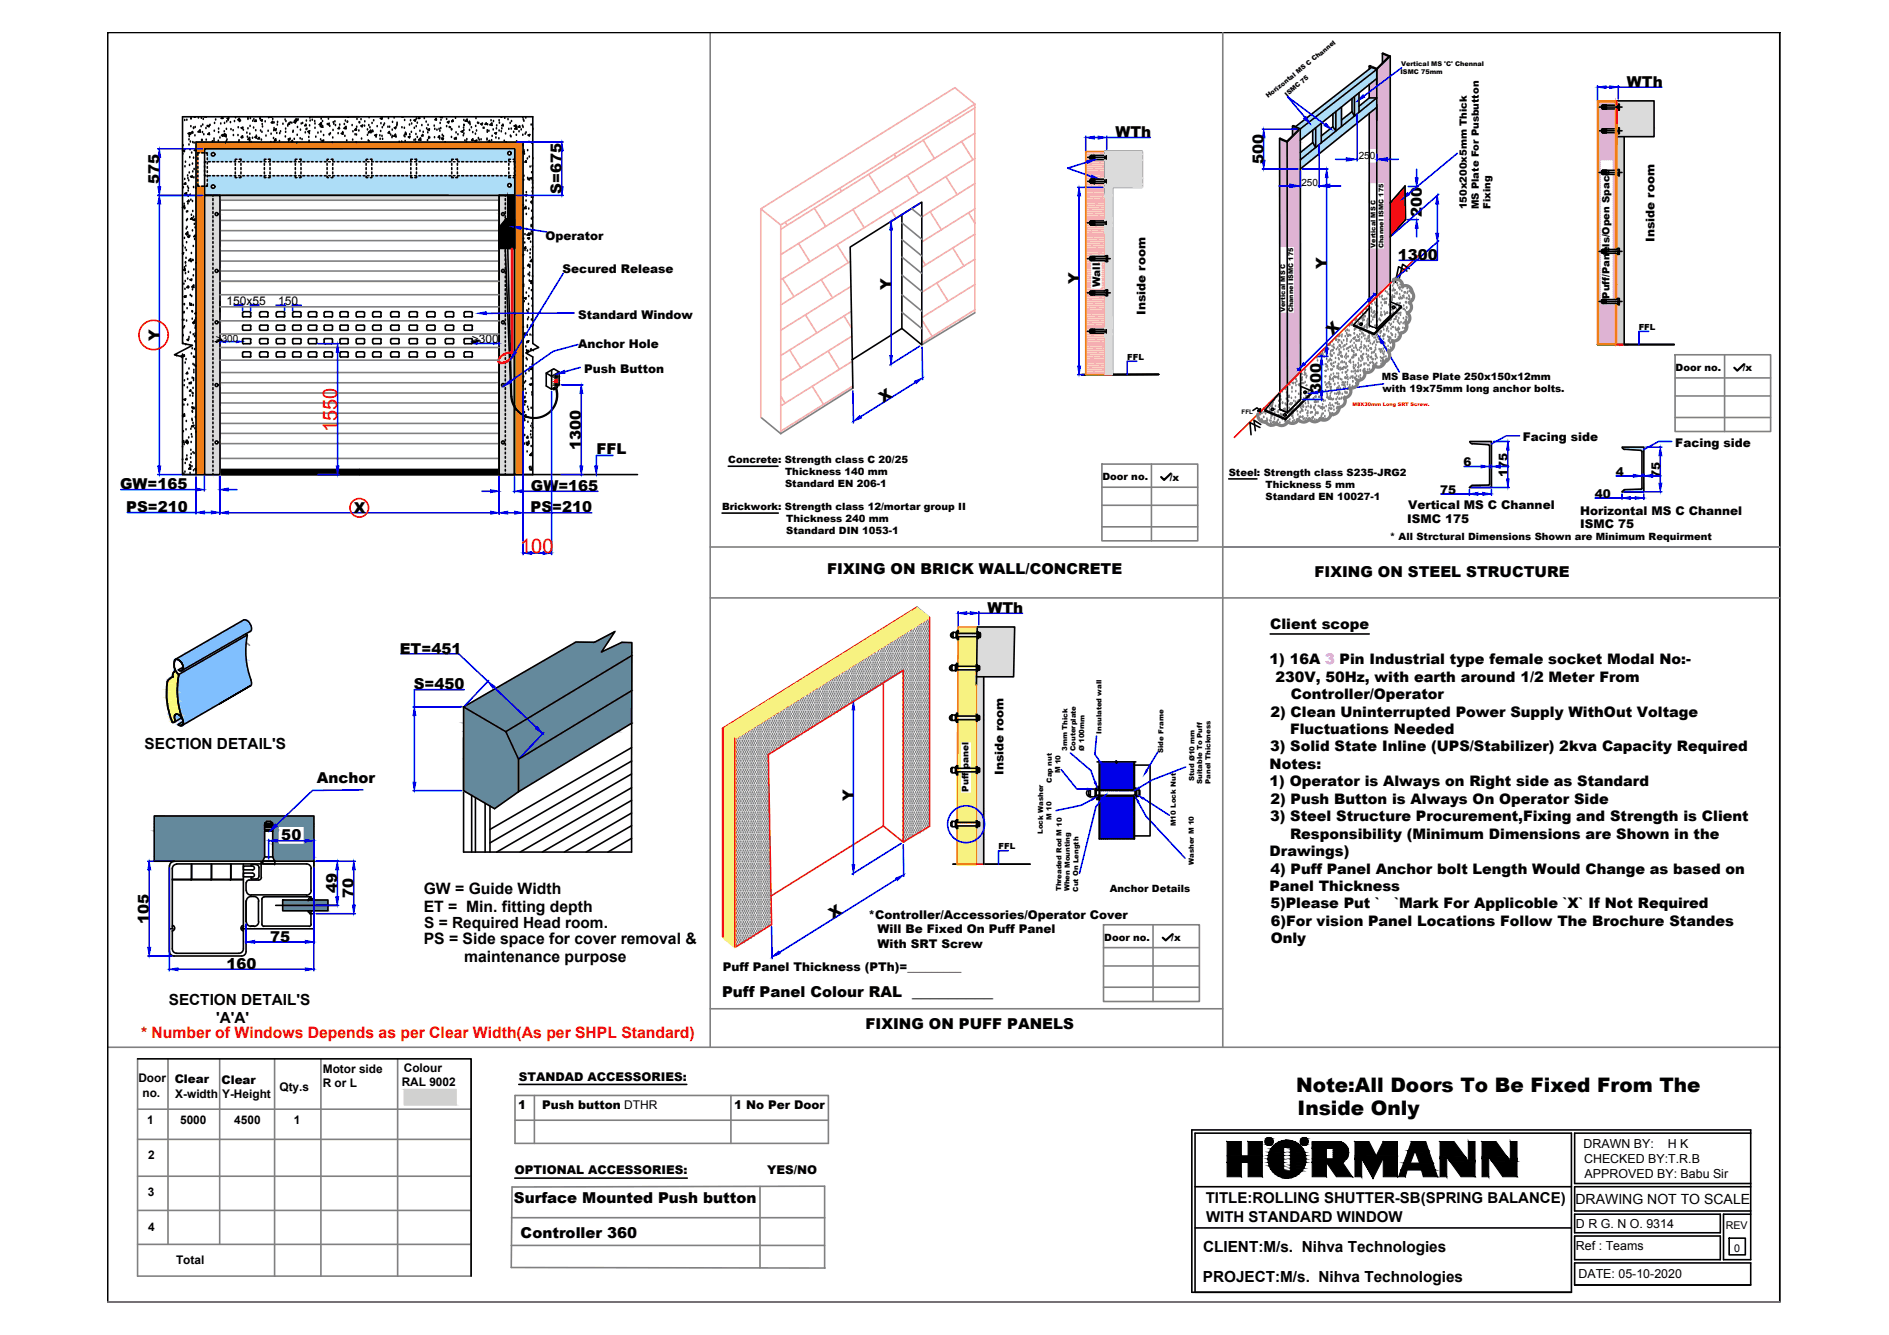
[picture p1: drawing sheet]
<svg xmlns="http://www.w3.org/2000/svg" width="297mm" height="210mm" viewBox="0 0 297 210" stroke-linecap="round" stroke-linejoin="round" font-family="sans-serif">
<defs><g id="words">
<g font-size="3.1" fill="#f00">
<text x="53" y="67.9" transform="rotate(-90 53 67.9)">1550</text>
<text x="81.8" y="86.9">100</text>
</g>
<g font-size="3.1">
<text x="203.8" y="171.7">Note:All Doors To Be Fixed From The</text>
<text x="204" y="175.2">Inside Only</text>
</g>
<text font-size="2.8" x="143.4" y="156.7">_________</text>
<g font-size="2.5">
<text x="66.6" y="143.4">ET = Min. fitting depth</text>
<text x="66.6" y="140.5">GW = Guide Width</text>
<text x="66.6" y="148.4">PS = Side space for cover removal &amp;</text>
<text x="73" y="151.3">maintenance purpose</text>
</g>
<text font-size="2.5" fill="#f00" x="22.2" y="163.2">* Number of Windows Depends as per Clear Width(As per SHPL Standard)</text>
<g font-size="2.4">
<text x="255.8" y="13.7">WTh</text>
<text x="175.4" y="21.6">WTh</text>
<text x="25" y="29" transform="rotate(-90 25 29)">575</text>
<text x="198.7" y="25.8" transform="rotate(-90 198.7 25.8)">500</text>
<text x="88.3" y="30.5" transform="rotate(-90 88.3 30.5)">S=675</text>
<text x="223.6" y="34.1" transform="rotate(-90 223.6 34.1)">200</text>
<text x="219.8" y="40.9">1300</text>
<text x="140.1" y="45.7" transform="rotate(-90 140.1 45.7)">Y</text>
<text x="169.7" y="44.6" transform="rotate(-90 169.7 44.6)">Y</text>
<text x="208.6" y="42.2" transform="rotate(-90 208.6 42.2)">Y</text>
<text x="25.1" y="53.6" transform="rotate(-90 25.1 53.6)">Y</text>
<text x="209.5" y="52.9" transform="rotate(-45 209.5 52.9)">X</text>
<text x="138.9" y="63.3" transform="rotate(-33 138.9 63.3)">X</text>
<text x="207.8" y="61.8" transform="rotate(-90 207.8 61.8)">300</text>
<text x="91.4" y="70.8" transform="rotate(-90 91.4 70.8)">1300</text>
<text x="93.8" y="71.4">FFL</text>
<text x="18.9" y="76.9">GW=165</text>
<text x="83.5" y="77.2">GW=165</text>
<text x="19.9" y="80.5">PS=210</text>
<text x="55.6" y="80.6">X</text>
<text x="83.4" y="80.5">PS=210</text>
<text x="130.1" y="90.3">FIXING ON BRICK WALL/CONCRETE</text>
<text x="206.7" y="90.8">FIXING ON STEEL STRUCTURE</text>
<text x="155.3" y="96.4">WTh</text>
<text x="62.9" y="102.8">ET=451</text>
<text x="65.1" y="108.4">S=450</text>
<text x="22.7" y="117.8">SECTION DETAIL'S</text>
<text x="49.8" y="123.1">Anchor</text>
<text x="134.2" y="126" transform="rotate(-90 134.2 126)">Y</text>
<text x="44.2" y="132.2">50</text>
<text x="53" y="140.4" transform="rotate(-90 53 140.4)">49</text>
<text x="55.6" y="141.1" transform="rotate(-90 55.6 141.1)">70</text>
<text x="23.4" y="145.3" transform="rotate(-90 23.4 145.3)">105</text>
<text x="42.5" y="148.1">75</text>
<text x="66.7" y="145.9">S = Required Head room.</text>
<text x="131" y="144.5" transform="rotate(-32 131 144.5)">X</text>
<text x="35.6" y="152.3">160</text>
<text x="26.5" y="158">SECTION DETAIL'S</text>
<text x="34" y="160.9">'A'A'</text>
<text x="113.5" y="156.7">Puff Panel Colour RAL</text>
<text x="136.1" y="161.9">FIXING ON PUFF PANELS</text>
<text x="80.8" y="189.1">Surface Mounted Push button</text>
<text x="189.6" y="189.2">TITLE:ROLLING SHUTTER-SB(SPRING BALANCE)</text>
<text x="81.9" y="194.7">Controller 360</text>
<text x="189.2" y="196.8">CLIENT:M/s. Nihva Technologies</text>
<text x="189.7" y="192.2">WITH STANDARD WINDOW</text>
<text x="189.1" y="201.6">PROJECT:M/s. Nihva Technologies</text>
</g>
<g font-size="2.3">
<text x="199.7" y="99">Client scope</text>
<text x="199.6" y="104.4">1) 16A 3 Pin Industrial type female socket Modal No:-</text>
<text x="200.6" y="107.2">230V, 50Hz, with earth around 1/2 Meter From</text>
<text x="199.8" y="112.7">2) Clean Uninterrupted Power Supply WithOut Voltage</text>
<text x="203" y="109.9">Controller/Operator</text>
<text x="199.7" y="118.1">3) Solid State Inline (UPS/Stabilizer) 2kva Capacity Required</text>
<text x="202.9" y="115.4">Fluctuations Needed</text>
<text x="199.6" y="120.8">Notes:</text>
<text x="199.6" y="123.6">1) Operator is Always on Right side as Standard</text>
<text x="199.7" y="129.1">3) Steel Structure Procurement,Fixing and Strength is Client</text>
<text x="199.8" y="126.4">2) Push Button is Always On Operator Side</text>
<text x="202.9" y="131.9">Responsibility (Minimum Dimensions are Shown in the</text>
<text x="199.6" y="134.6">Drawings)</text>
<text x="199.8" y="137.4">4) Puff Panel Anchor bolt Length Would Change as based on</text>
<text x="199.6" y="140.1">Panel Thickness</text>
<text x="199.8" y="142.8">5)Please Put `</text>
<text x="219.3" y="142.8">`Mark For Applicoble `X` If Not Required</text>
<text x="199.8" y="145.6">6)For vision Panel Locations Follow The Brochure Standes</text>
<text x="199.8" y="148.3">Only</text>
</g>
<text font-size="2.2" x="247.7" y="189.3">DRAWING NOT TO SCALE</text>
<g font-size="2">
<text x="249" y="180.5">DRAWN BY:</text>
<text x="249.1" y="182.9">CHECKED BY:T.R.B</text>
<text x="249.2" y="185.2">APPROVED BY: Babu Sir</text>
<text x="262.2" y="180.5">H K</text>
<text x="247.8" y="193.1">D R G. N O. 9314</text>
<text x="247.8" y="196.6">Ref : Teams</text>
<text x="248.2" y="200.9">DATE: 05-10-2020</text>
</g>
<g font-size="1.9">
<text x="85.8" y="37.7">Operator</text>
<text x="260.2" y="38" transform="rotate(-90 260.2 38)">Inside room</text>
<text x="35.6" y="47.9">150x55</text>
<text x="43.7" y="47.9">150</text>
<text x="88.5" y="43">Secured Release</text>
<text x="74.2" y="54">&gt;300</text>
<text x="90.9" y="50.1">Standard Window</text>
<text x="180.1" y="49.5" transform="rotate(-90 180.1 49.5)">Inside room</text>
<text x="90.9" y="54.7">Anchor Hole</text>
<text x="91.9" y="58.7">Push Button</text>
<text x="239.5" y="69.4">Facing side</text>
<text x="263.4" y="70.3">Facing side</text>
<text x="226.5" y="77.6">75</text>
<text x="230.1" y="73.3">6</text>
<text x="237.1" y="75" transform="rotate(-90 237.1 75)">175</text>
<text x="254.1" y="74.8">4</text>
<text x="261.1" y="75.1" transform="rotate(-90 261.1 75.1)">75</text>
<text x="221.3" y="82.2">ISMC 175</text>
<text x="221.4" y="80">Vertical MS C Channel</text>
<text x="248.5" y="80.9">Horizontal MS C Channel</text>
<text x="248.5" y="83">ISMC 75</text>
<text x="250.8" y="78.3">40</text>
<text x="157.8" y="121.9" transform="rotate(-90 157.8 121.9)">Inside room</text>
<text x="136.6" y="144.4">*Controller/Accessories/Operator Cover</text>
<text x="138" y="146.7">Will Be Fixed On Puff Panel</text>
<text x="138" y="149">With SRT Screw</text>
<text x="113.7" y="152.6">Puff Panel Thickness (PTh)=_________</text>
<text x="21.8" y="170.2">Door</text>
<text x="22.4" y="172.4">no.</text>
<text x="27.5" y="170.3">Clear</text>
<text x="27.6" y="172.6">X-width</text>
<text x="34.8" y="170.5">Clear</text>
<text x="34.9" y="172.7">Y-Height</text>
<text x="43.9" y="171.6">Qty.s</text>
<text x="50.8" y="168.7">Motor side</text>
<text x="50.8" y="170.9">R or L</text>
<text x="63.2" y="170.7">RAL 9002</text>
<text x="63.5" y="168.5">Colour</text>
<text x="81.6" y="169.9">STANDAD ACCESSORIES:</text>
<text x="23.2" y="176.8">1</text>
<text x="28.3" y="176.8">5000</text>
<text x="36.8" y="176.8">4500</text>
<text x="46.2" y="176.8">1</text>
<text x="81.5" y="174.4">1</text>
<text x="85.3" y="174.4">Push button DTHR</text>
<text x="115.4" y="174.4">1 No Per Door</text>
<text x="23.3" y="182.3">2</text>
<text x="80.9" y="184.6">OPTIONAL ACCESSORIES:</text>
<text x="120.6" y="184.6">YES/NO</text>
<text x="23.2" y="188">3</text>
<text x="23.3" y="193.5">4</text>
<text x="27.7" y="198.7">Total</text>
</g>
<g font-size="1.7">
<text x="173" y="45.2" transform="rotate(-90 173 45.2)">Wall</text>
<text x="271.4" y="193.2">REV</text>
<text x="272.7" y="196.8">0</text>
</g>
<g font-size="1.6">
<text x="204.6" y="29.2">250</text>
<text x="213.7" y="25">250</text>
<text x="230.6" y="32.9" transform="rotate(-90 230.6 32.9)">150x200x5mm Thick</text>
<text x="232.5" y="32.9" transform="rotate(-90 232.5 32.9)">MS Plate For Pusbutton</text>
<text x="234.4" y="32.9" transform="rotate(-90 234.4 32.9)">Fixing</text>
<text x="253.1" y="46.9" transform="rotate(-90 253.1 46.9)">Puff/Panels/Open Space</text>
<text x="34" y="53.7">&gt;300</text>
<text x="217.3" y="59.7">MS Base Plate 250x150x12mm</text>
<text x="263.5" y="58.3">Door no.</text>
<text x="274.1" y="58.4">/x</text>
<text x="217.4" y="61.6">with 19x75mm long anchor bolts.</text>
<text x="114.5" y="72.8">Concrete: Strength class C 20/25</text>
<text x="123.5" y="74.7">Thickness 140 mm</text>
<text x="123.5" y="76.6">Standard EN 206-1</text>
<text x="173.4" y="75.5">Door no.</text>
<text x="183.9" y="75.6">/x</text>
<text x="193.2" y="74.8">Steel: Strength class S235-JRG2</text>
<text x="199" y="76.7">Thickness 5 mm</text>
<text x="113.5" y="80.2">Brickwork: Strength class 12/mortar group II</text>
<text x="123.6" y="82.1">Thickness 240 mm</text>
<text x="123.6" y="84">Standard DIN 1053-1</text>
<text x="199" y="78.6">Standard EN 10027-1</text>
<text x="218.5" y="84.9">* All Strctural Dimensions Shown are Minimum Requirment</text>
<text x="174.5" y="140.3">Anchor Details</text>
<text x="173.7" y="147.9">Door no.</text>
<text x="184.2" y="147.9">/x</text>
</g>
<text font-size="1.4" x="152.3" y="124.5" transform="rotate(-90 152.3 124.5)">Puff panel</text>
<g font-size="1.3">
<text x="257.7" y="51.8">FFL</text>
<text x="177.2" y="56.5">FFL</text>
<text x="157" y="133.5">FFL</text>
</g>
<g font-size="1.1">
<text x="167.8" y="118.1" transform="rotate(-90 167.8 118.1)">3mm Thick</text>
<text x="169.1" y="118.1" transform="rotate(-90 169.1 118.1)">Couterplate</text>
<text x="170.5" y="118.1" transform="rotate(-90 170.5 118.1)">Ø 100mm</text>
<text x="173.2" y="115.4" transform="rotate(-90 173.2 115.4)">Insulated wall</text>
<text x="182.9" y="118.4" transform="rotate(-90 182.9 118.4)">Side Frame</text>
<text x="165.4" y="123.1" transform="rotate(-90 165.4 123.1)">Cap nut</text>
<text x="166.7" y="121.6" transform="rotate(-89 166.7 121.6)">M 10</text>
<text x="187.8" y="122.8" transform="rotate(-90 187.8 122.8)">Stud Ø10 mm</text>
<text x="189.1" y="123.2" transform="rotate(-90 189.1 123.2)">Suitable To Puff</text>
<text x="190.3" y="123.2" transform="rotate(-90 190.3 123.2)">Panel Thickness</text>
<text x="164" y="131.1" transform="rotate(-90 164 131.1)">Lock Washer</text>
<text x="165.3" y="128.9" transform="rotate(-90 165.3 128.9)">M 10</text>
<text x="184.9" y="129.9" transform="rotate(-90 184.9 129.9)">M10 Lock Nut</text>
<text x="187.7" y="136" transform="rotate(-90 187.7 136)">Washer M 10</text>
<text x="166.9" y="140.2" transform="rotate(-90 166.9 140.2)">Threaded Rod M 10</text>
<text x="168.2" y="140.2" transform="rotate(-90 168.2 140.2)">When Mounting</text>
<text x="169.5" y="140.2" transform="rotate(-90 169.5 140.2)">Cut On Length</text>
</g>
<g font-size="1">
<text x="220.2" y="11.6">ISMC 75mm</text>
<text x="220.3" y="10.4">Vertical MS 'C' Chennal</text>
<text x="199.4" y="15.5" transform="rotate(-39 199.4 15.5)">Horizontal MS C Channel</text>
<text x="202.4" y="15.3" transform="rotate(-41 202.4 15.3)">ISMC 75</text>
<text x="216.3" y="39" transform="rotate(-90 216.3 39)">Vertical MS C</text>
<text x="217.6" y="39" transform="rotate(-90 217.6 39)">Channel ISMC 175</text>
<text x="202.1" y="49.1" transform="rotate(-90 202.1 49.1)">Vertical MS C</text>
<text x="203.4" y="49.1" transform="rotate(-90 203.4 49.1)">Channel ISMC 175</text>
<text x="195.2" y="65.1">FFL</text>
</g>
<text font-size=".8" fill="#f00" x="212.7" y="63.9">M8X30mm Long SRT Screw.</text>
</g></defs>
<!-- layer: 0 -->
<g fill="none" stroke="#808080" stroke-width=".25">
<path d="M111.7 5.1v159.6M192.3 5.1v159.6M279.9 5.1v199.6h-263M34.6 31.5h43.9M34.6 39.4h43.9M34.6 37.8h43.9M34.6 36.3h43.9M34.6 34.7h43.9M34.6 33h43.9M141.8 35l3.1 2.6M141.8 37.7l3.1 2.5M143.3 32.8l1.6 1.3"/>
<path d="M34.6 58.6h43.9M34.6 44.2h43.9M34.6 42.6h43.9M34.6 41h43.9M34.6 46.3h43.9M141.8 49.1l3.1 2.6M141.8 43.3l3.1 2.5M141.8 40.4l3.1 2.6M141.8 46.3l3.1 2.6M153.3 49.2l-8.4 5M203.8 59.5h.1M203.9 59.8h.1"/>
<path d="M204.6 59.3h.1M204.6 58.5h.1M204.6 59.8l.1-.1v.1zM204.7 59.5h.1M204.7 58.7h.1M204.8 59.3h.1M205.1 58.4h.1M205.1 58.1h.2l-.1 .1zM205.2 58.8v.1h-.1zM205.2 60h.1M205.3 58.7h.1M205.4 59.3h.1"/>
<path d="M205.5 59h.1M207.1 56.1h.1M207.2 56.6h.1M207.6 55.7h.1v.1zM207.8 55.7h.1M207.8 55.7v.1h-.1zM207.9 55.4h.1M208 55.6h.1M208.2 56h.1M208.2 55.1l.2-.2v.2zM208.3 55.2h.1M208.4 54.8h.1"/>
<path d="M208.4 59.1v.1M208.4 58.3l.1-.1v.2zM208.4 57.2h.1M208.5 57.6l.2-.1v.2zM208.6 57.2h.1M208.6 56.4h.1M208.8 56.8h.1M208.8 58h.1M208.9 54.8h.1M208.9 56.7l.2-.1-.1 .1zM209.1 59.5h.1M209.1 59.1h.1"/>
<path d="M209.1 54.1v.2h-.1zM209.2 56.3h.1M209.2 59.3h.1M209.2 56.5h.1M209.2 55.5h.1M209.2 55.7h.1M209.3 58h.1M209.3 55.1h.1M209.3 57.1h.1M209.3 58.8h.1M209.3 59.5h.1M209.3 56l.1-.2 .1 .2z"/>
<path d="M209.3 58.1h.1M209.4 56.5h.1M209.4 57.3h.1M209.4 55.8h.1M209.4 57.1h.1M209.5 54.3h.1M209.5 55.1h.1M209.5 55h.1v.1zM209.5 53.6h.1M209.5 58h.1M209.5 59.4h.1M209.6 59.5h.1"/>
<path d="M209.7 58.7h.1M209.7 59.8h.1M209.7 54.5h.1M209.7 57h.1M209.7 54.1h.1M209.7 57.5l.1 .1h-.2zM209.8 55.4h.1M209.8 54.6h.1M209.8 59.1l-.1 .1 .2-.1M209.9 59.3l.2-.1v.1zM210 56.8h.1M210 56.2h.1"/>
<path d="M210.1 53.4h.1M210.1 53.5l-.1-.1 .2-.1-.1 .2M210.1 54.8h.1M210.2 58.6h.1M210.3 57.8h.1M210.3 59.2h.1M210.3 57.6l.1-.1v.1zM210.4 54.6h.1M210.4 53.7h.1M210.4 55.7h.1M210.4 59.4h.1M210.4 57.1h.1"/>
<path d="M210.4 52.6v.1M210.5 57.9h.1M210.5 58.7h.1M210.5 59.4h.1M210.5 59.1h.1M210.5 56.2h.1M210.5 53.4h.1M210.5 57.1h.1M210.5 52.7l.1 .2h-.2zM210.6 55.7h.1M210.6 56.4h.1M210.6 57.7h.1"/>
<path d="M210.6 54.9h.1M210.6 54.2h.1M210.6 55.3h.1M210.6 54.4l.1-.1v.1zM210.7 53.4h.1M210.7 55.4l.1-.1 .1 .2zM210.7 52.6h.1M210.7 58h.1M210.8 59.5h.1M210.8 57.7h.1M210.8 55.9h.1v.1zM210.9 56.9h.1"/>
<path d="M210.9 54.6h.1M210.9 56.1l.1-.1 .1 .1zM210.9 53.7h.1M210.9 58l.2-.1 .1 .2zM211 52.8h.1M211 59.6h.1M211 56.7h.1M211 53.9h.1M211 52.5h.1M211.1 58.5h.1M211.2 56.9h.1M211.2 54.4h.1"/>
<path d="M211.3 53.4h.1M211.3 54.8h.1M211.3 57.6l.1 .2h-.2zM211.4 56.8h.1M211.5 56h.1M211.5 59.3h.1M211.5 54.2l-.1 .1 .1 .1v-.1M211.5 52.8h.1M211.5 59.5l.2-.2v.2zM211.6 51.9h.1M211.6 59.3h.1M211.6 58.5h.1"/>
<path d="M211.6 58.4h.2l-.1 .1zM211.6 57.8h.1M211.6 55.7h.1M211.7 56.2h.1M211.7 57h.1M211.7 57.6h.1M211.7 57.2h.1M211.7 55.5h.1M211.8 54h.1M211.8 54.8h.1M211.8 52.3h.1M211.8 53.3h.1"/>
<path d="M211.8 53.5h.1M211.8 58.9h.1M211.8 56h.1M211.8 53.2h.1M211.8 51.8h.1M211.8 52.5h.1M211.9 57.5h.1M211.9 54.7h.1M211.9 51.8h.1M211.9 59.2h.1M211.9 58.1h.1M211.9 52.6h.1v.1z"/>
<path d="M212 59.5h.1M212 56h.1M212 52.7v.2h-.1zM212 55.1h.1M212 54.6h.1M212.1 51.9h.1M212.2 51h.1M212.2 51.1h.1M212.2 52.6h.1M212.2 54.6l.1-.2v.2zM212.3 56.7h.1M212.3 59.3h.1"/>
<path d="M212.3 56.8h-.2l.2 .1v-.1M212.3 56.5h.1M212.3 53.7h.1M212.3 50.8h.1M212.4 52.6h.1M212.4 56.9h.1M212.4 51h.2v.1zM212.5 59.1h.1M212.5 50.7l.1-.2v.2zM212.5 58.3h.1M212.5 53.5h.1M212.6 54.9h.1"/>
<path d="M212.6 55.1h.1M212.6 54.3h.1M212.6 56.1l.1 .1h-.1zM212.7 59.3h.1M212.7 55.2l.2-.1-.1 .2zM212.7 59.9h.1M212.7 51h.1M212.7 59.8h.1M212.7 59.1h.1M212.8 58.3h.1M212.8 53.2l.1-.1v.2zM212.8 56.8h.1"/>
<path d="M212.8 57.6h.1M212.8 55.8h.1M212.9 56.1h.1M212.9 55.8h.1M212.9 57.3h.1M212.9 57.9l.1-.1v.1zM212.9 54.6h.1M212.9 55.4h.1M212.9 53.8h.1M212.9 52.3h.1M213 52.4h.1M213 53.1h.1"/>
<path d="M213 51.8h.1M213 51.6h.1M213.1 50.1h.1M213.1 50.8h.1M213.1 58.2h.1M213.1 57.4h.1M213.1 58.6h.1M213.1 55.8h.1M213.1 52.9h.1M213.1 50.3h.1M213.1 59.3l-.2 .1 .2 .1v-.2M213.1 59.6h.1"/>
<path d="M213.2 54.2h.1M213.2 57.3h.1M213.2 54.4h.1M213.2 51.6h.1M213.2 53.4h.1M213.2 55.9l-.1-.1 .1-.1 .1 .2M213.2 53.6l.2-.1v.2zM213.3 54.6h.1M213.3 59.5v.1h-.2zM213.3 59h.1M213.3 50.1h.1M213.3 51.2l.1 .1h-.2z"/>
<path d="M213.4 51.2h.1M213.4 52.6h.1M213.4 54.9h.1M213.5 57.7h.2l-.1 .1zM213.5 53l.2-.1v.1zM213.5 58.2l.1 .2h-.2zM213.6 50.9h.1M213.6 57h.1M213.7 50.6h.1M213.7 57.3h.1M213.7 59.1h.1M213.7 56.3h.1"/>
<path d="M213.7 53.4h.1M213.7 56.5h.1M213.7 53.5h.1M213.7 54.9h.1M213.8 53.3h.1M213.8 51.9h.2l-.1 .1zM213.8 52.5h.1M213.8 50h.1M213.8 54.7l.2-.1v.1zM213.9 59.7h.1M213.9 58.1h.1M213.9 49.2h.1"/>
<path d="M213.9 58.9h.1M213.9 58.2h.1M213.9 59.3h.1M214 57.4h.1M214 56h.1M214 56.7h.1M214 55.2h.1M214 54h.1M214 57.3h.1M214 55.9h.1M214 56.1l.2-.1v.2zM214.1 53.7h.1"/>
<path d="M214.1 54.4h.1M214.1 52.9h.1M214.2 51.4h.1M214.2 50h.1M214.2 52.2h.1M214.2 52.4h.1M214.2 49.9h.1M214.2 50.7h.1M214.2 49.2h.1M214.2 56.5h.1M214.2 56.2l.1 .2h-.1zM214.3 50.3h.1"/>
<path d="M214.3 55.7h.1M214.3 48.8h.1M214.3 58.2h.1M214.3 50.3l.2-.1v.2zM214.4 52.4h.1M214.4 51.6h.1M214.4 49.9h.1M214.4 58.4h.1M214.4 55.6h.1M214.4 52.7h.1M214.5 54.7h.1M214.5 58.1l.1-.2v.2z"/>
<path d="M214.5 51.4h.1M214.5 57.2h.1M214.5 57.1h.1M214.5 54.2h.1M214.5 49.7l.1-.1 .1 .2zM214.6 51.2h.1M214.6 54.5l.2-.1-.1 .2zM214.6 53.2h.1M214.6 52.6h.1M214.8 49.1h.1M214.8 48.4v.1h-.2M214.8 57.1h.1"/>
<path d="M214.8 55.6h.1M214.8 51.1l.3-.2v.2zM214.9 54.8h.1M214.9 53.5h.1M214.9 48.7l.2-.1-.1 .2zM214.9 55h.1M214.9 51.3l.1 .2-.2-.1zM215 51.5h.1M215 50.4h.1M215 56h.1M215 53.2h.1M215 50.7h.1"/>
<path d="M215.1 50.1h.1M215.1 58h.1M215.1 56.3h.1M215.1 57.3h.1M215.1 56.5h.1M215.1 55.8h.1M215.1 53.1l.2-.1v.2zM215.1 53.6l.2-.1v.2zM215.1 52.9l.2-.1v.1zM215.2 54.3h.1M215.2 55h.1M215.2 48h.1"/>
<path d="M215.2 53.5h.1M215.2 52.3h.1M215.2 55.9h.1M215.3 52.1h.1M215.3 52.8h.1M215.3 57.3h.1M215.3 51.3h.1M215.3 57.9h.1M215.3 52.4h.1M215.4 57h.2l-.1 .1zM215.4 54.7h.1M215.4 48.4l.2-.1v.2z"/>
<path d="M215.5 53.9h.1M215.5 56.2l.1-.2v.2zM215.5 58.2h.1M215.6 54.7v.1h-.1zM215.6 50.5h.1M215.6 49.6h.1M215.6 48.9h.1M215.6 54.8h.1M215.7 48.6h.1M215.7 55.4h.1M215.7 47.7h.1M215.7 58.2h.1"/>
<path d="M215.7 55.3h.1M215.7 52.5h.1M215.8 56.8h.1M215.8 54h.1M215.8 52.7h.1M215.9 50.2h.1M215.9 56.4l-.1 .1h.1v-.1M215.9 49.1h.1M215.9 57.9h.1M215.9 49.9l.2-.3 .1 .3zM215.9 57.1h.1M216 57.1h.1"/>
<path d="M216 53.8h.1M216.1 53h.1M216.1 55.3l-.2 .1 .2-.1M216.1 53.6h.1M216.1 48.9l.1 .2h-.2zM216.2 55.1h.1M216.2 51.1h.1M216.2 47.5h.1M216.2 49.5h.1M216.2 49.3h.1M216.3 54.6h.1M216.3 57.1h.1"/>
<path d="M216.3 56.4h.1M216.3 55.8h.1M216.3 53h.1M216.3 47.8h.1M216.3 51.4h.1M216.3 55.6h.1M216.3 54.8h.1M216.4 54.1h.1M216.4 52.6h.1M216.4 53.4h.1M216.4 56h.1M216.5 51.9h.1"/>
<path d="M216.5 57.4h.1M216.5 51v.2h-.1zM216.5 57h.1M216.5 53.7h.1v.1zM216.5 56.2h.1M216.5 52.4h.1M216.6 51.6v-.1l-.2 .1 .1 .1M216.6 49.1h.1M216.6 50.4h.1M216.6 48h.1M216.6 52.9h.1M216.7 52.1h.1"/>
<path d="M216.9 50.2h.1M216.9 53.7h.1M216.9 54.8h.1M216.9 53.3h-.2l.2-.1v.1M216.9 50h.1M216.9 46.6h.1M217 51.3h.1M217 55.1h.1M217 52.3h.1M217 52.8h.1M217 52.1h.2l-.1 .1zM217.1 50.3h.1"/>
<path d="M217.1 56.1h.1M217.1 49.6l.2-.1v.1zM217.1 49.3h.1M217.1 55.3h.1M217.1 56.6h.1M217.1 53.7h.1M217.2 47.5h.1M217.2 48.4h.1M217.2 49h.1M217.2 57.1h.1M217.2 54.8v.2h-.1zM217.2 46.6h.1"/>
<path d="M217.2 52h.1M217.3 51.2h.1M217.3 56.3l.1-.1v.2zM217.3 51.4l.1-.1 .1 .2zM217.3 53.7h.1M217.3 47.9h.1M217.3 46.4h.1M217.3 56.8h.1M217.3 55.1h.1M217.4 46.9h.1M217.4 56.7l.1-.2v.2zM217.4 57h.1"/>
<path d="M217.4 56.2h.1M217.5 52.8h.1M217.5 55.4h.1M217.5 54.7h.1M217.5 54h.1M217.6 53.2h.1M217.6 54l.1-.2 .1 .2zM217.6 51.7h.1M217.6 52.5h.1M217.6 55.6h.1M217.6 52.7h.1M217.6 47.1l.2-.2v.2z"/>
<path d="M217.6 51h.1M217.6 56h.1M217.7 48.9h.1M217.7 55.2h.1M217.7 47.6h.1M217.7 54.4h.1M217.7 50.5h-.1M217.8 49.3h.1M217.8 52.5h.1M217.8 47.5l.2-.1-.1 .2zM217.8 51.1h.1M217.8 54.6h.2l-.1 .1z"/>
<path d="M217.8 45.7h.1M217.8 49.2h.1M217.9 50.4h.1M217.9 56h.1M218 47.6h.1M218 56.4l.1 .2h-.3zM218.1 46.8h.1M218.1 51.9h.1M218.1 54.8h.1M218.1 51.7l.1-.1v.1zM218.1 45.8h.1M218.1 49.1l.1 .1h-.2z"/>
<path d="M218.2 51.3h.1M218.2 52.8h.1M218.3 46.1h.1M218.3 54.3h.1M218.3 53.5h.1M218.4 54.9h.1M218.4 52h.1M218.4 53.4l.1-.1v.1zM218.4 53l.1-.1v.2zM218.4 47.8h.1M218.4 50.2h.1M218.4 53.5h.1"/>
<path d="M218.4 50.7h.1M218.5 46.3h.1M218.5 55.1h.1M218.5 53.7h.1M218.6 49.2h.1M218.6 48.2h.1M218.6 47.1h-.1h.1M218.6 45.4l-.1 .1h.1M218.7 51h.1M218.7 54.6h.1M218.7 53.8h.1M218.7 50.2h.1"/>
<path d="M218.7 47.2l.1-.1v.2zM218.7 53.1h.1M218.7 51.6h.1M218.7 52.3h.1M218.7 46.8l.2-.2v.2zM218.8 48.2h.1M218.8 50.1h.1M218.8 50.8h.1M218.8 46.9h.1M218.8 46.7h.1M218.8 49.3h.1M218.9 47.8h.1"/>
<path d="M218.9 48.6h.1M218.9 53.4h.1M218.9 49.7h.1M218.9 47.1h.1M218.9 52.6h.1M218.9 52.5h.1M218.9 46.8h.1M218.9 51.4l.2-.1-.1 .2zM218.9 45.6h.1M218.9 46.3h.1M219 49.3h.1M219 44.8h.1"/>
<path d="M219 48.5h.1M219.1 49.1h.1M219.1 46.7l.1-.2 .1 .2zM219.1 54.2h.1M219.1 45.3h.1M219.1 50.5h.1M219.2 44.5h.1M219.2 45.6h.1M219.2 48.5h.1M219.2 45.6l.2-.1-.1 .2zM219.2 50.1h.1M219.4 46h.1"/>
<path d="M219.4 52.9h.1M219.4 51.4h.1M219.5 52.5h.1M219.5 50v.2h-.1zM219.5 49.8l.1-.1v.2zM219.5 51.7h.1M219.5 47.9h.1M219.5 49.1l.1 .2h-.2zM219.6 48.5h.1M219.6 47.7h.1M219.7 49h.1M219.7 51.8h.1"/>
<path d="M219.7 46.1h.1M219.7 45.9h.1M219.7 44.4h.1M219.7 53.3h.1M219.8 53.3h.1M219.8 50.4h.1M219.8 47.6h.1M219.8 44.8h.1M219.8 51.7v.2l-.1-.1 .1-.2 .1 .2h-.2M219.8 49.2h.1M219.8 50.3h.1M219.8 43.9v.1h.1"/>
<path d="M219.9 52.9h.1M219.9 52.1h.1M219.9 50.7h.1M219.9 51.4h.1M220 49.9h.1M220 45.2h.1M220 46.8h.1M220 48.4h.1M220 48.2h.1M220 49.1h.1M220 48.1h.2l-.1 .1zM220 47.7h.1"/>
<path d="M220 51.6h.1M220.1 46.2h.1M220.1 46.9h.1M220.1 50.8h.1M220.1 45.4h.1M220.1 45.1l.1 .1h-.2zM220.2 48.1h.1M220.2 44.6h.1M220.2 47.6h.1M220.2 52.6h.1M220.2 46.8h.1M220.2 52.3h.1"/>
<path d="M220.2 49.4h.1M220.2 46.6h.1M220.3 49.1h.1M220.3 50.6h.1M220.3 46.9l.2-.1v.1zM220.3 52.4v-.1l.1-.1v.2M220.4 48.3h.1M220.4 45.6h.1M220.6 46.5l.1-.1v.2zM220.6 51.5h.1M220.6 50.7h.1M220.7 49.9h.1"/>
<path d="M220.7 47.9h.1M220.8 46.7h.1M220.8 48.5v.1h-.1zM220.8 45.9h.1M220.8 50.7l.2-.1-.1 .1zM220.9 51.5h.1M220.9 45.9h.1M221 51.6h.1M221 48.7h.1M221 45.9h.1M221 50.3l.1-.1v.1zM221 47.4h.1"/>
<path d="M221.1 51.3h.1M221.1 50.2h.1M221.1 50.3h.1M221.1 49.7h.1M221.1 50.5h.1M221.1 47.4h.1M221.1 49h.1M221.1 46.8h.1M221.1 44.9h.1M221.2 47.5h.1M221.2 48.2h.1M221.2 48.3h.1"/>
<path d="M221.2 46.8h.1M221.2 49.9h.1M221.3 45.2h.1M221.3 46h.1M221.3 49.1h.1M221.4 45.8h.1M221.4 49.1l.1-.1v.1zM221.4 45h.1M221.5 47.1l.2-.2v.2zM221.5 46.4h.1M221.6 46.6h.1M221.6 45.7h.1"/>
<path d="M221.7 45.4l.1-.2v.2zM221.9 48.2h.1M221.9 48h.1M222 47.1l.1-.2v.2zM222.1 46h.1M263.4 55.8h15v12h-15zM263.4 59.4h15M271.2 55.8v12M34.6 72.1h43.9M34.6 69.8h43.9M34.6 68.1h43.9M34.6 66.6h43.9"/>
<path d="M34.6 65h43.9M34.6 63.4h43.9M34.6 61.8h43.9M34.6 60.2h43.9M134.1 61l-11.3 7.2-3.2-2.6M173.3 73h15v12h-15zM173.3 76.6h15M173.3 79.4h15M181.1 73v12M197.8 65.2l.2-.1-.1 .2zM198 65.7h.1M198.2 65.1h.1"/>
<path d="M198.2 65l.2-.2v.2zM198.4 65.8h.1M198.5 64.5h.1M198.5 66h.1M198.7 65.5h.1M198.7 66.2h.1M198.8 64.7h.1M198.8 64.2h.1M199 64.9h.1M199.1 66.1l.2-.1v.2zM199.2 64.5h.1M199.2 65.7h.1"/>
<path d="M199.3 66.5h.1M199.4 63.7h.1M199.6 63.4l.1-.1v.1zM199.6 64h.1M199.6 64.6h.1M199.7 66h.1M199.7 64.5l.2-.1-.1 .1zM199.8 66.8h.1M199.8 66.4h.1M199.8 63.9l.2-.2v.2zM199.9 66.1h.1M199.9 65.6h.1"/>
<path d="M199.9 64.5h.1M199.9 65.3h.1M199.9 63.8h.1M199.9 63.7h.1M199.9 66.6h.1M199.9 65.1h.1h-.1zM200 63.1h.1M200.1 65.2h.1M200.1 63.4h.1M200.1 66.4l.2-.2v.2zM200.2 63.1h.1M200.2 62.8h.2v.1z"/>
<path d="M200.3 66.8v-.1l-.1 .1h.1M200.4 65.6h.1M200.4 65.8h.1M200.4 64.8h.1M200.5 64.2h.1M200.6 63.7h.1M200.7 66.3h.1M200.8 62.3h.1M200.9 64.6h.1M200.9 66.1h.1M201 66.7h.1M201 64.7h.1"/>
<path d="M201 65.9h.1M201 65.3h.2v.1zM201 64.4h.1M201 65.2h.1M201 63.9h.1M201.1 62.9h.1M201.1 63.7h.1M201.1 62.2h.1M201.3 65.4h.1M201.3 66.4h.1M201.3 63.5l-.1 .1h.1M201.3 62.2h.1"/>
<path d="M201.4 65h.1M201.4 62.7h.1M201.6 65.1v.2h-.1zM201.6 61.5h.1M201.6 65.8h.1M201.7 63.2h.1M201.7 63.3h.1M201.8 64.3l.3-.1-.1 .2zM202.1 64.4h.1M202.1 61.1h.1M202.1 63.4h.1M202.1 66.1h.1"/>
<path d="M202.1 66.2h.1M202.1 66.5h.1M202.2 64.5h.1M202.2 65h.1M202.2 65.7h.1M202.2 63.5h.1M202.3 62.6h.1M202.3 60.7h.1M202.3 61.6h.1M202.4 62h.1M202.5 66.3h-.1l.2-.1-.1 .1M202.5 62.3l.2-.1v.1z"/>
<path d="M202.6 66.2h.1M202.6 62.9h.1M202.6 66.1h.1M202.6 60.3v.1M202.7 62.3l-.1 .1 .1 .1v-.2M202.7 65.3h.1M202.7 64.8h.1M202.7 64h.1M202.8 60.4h.1M202.8 65.9h.1M203 63.3l-.2 .3h.2v-.2M203 64.7l-.1-.1h.2v.1"/>
<path d="M203.1 62.5h.1M203.2 60.9h.1M203.2 61.5h.1M203.2 60.8h.1M203.2 63.3h.1M203.2 60.2l.2-.1v.2zM203.2 65.3v.1h-.1zM203.2 64.7h.1M203.2 65.2h.1M203.3 64.4h.1M203.3 66.3h.1M203.3 66.2h.1"/>
<path d="M203.3 65.6h.1M203.3 64.8h.1M203.4 64.1h.1M203.5 62.9h.1M203.5 66h.1M203.7 62.4h.1M203.7 63.3h.1M203.7 60.1h.1M203.8 61.4h.1M203.8 63.1h.1M203.8 60.5h.1M203.8 64.3h.1"/>
<path d="M203.9 63.5h.1M203.9 65.9h.1M204 65.9h.1M204 64.6h.1M204.1 63h.1M204.1 65.1h.1M204.2 62.9h.1M204.2 63.9h.1M204.2 60.5l.1-.1v.1zM204.2 61.8h.1M204.3 60.5h.1M204.3 65.6l.1-.1v.1z"/>
<path d="M204.4 63.4h.1M204.4 63.6h.1M204.4 66.2h.1M204.5 65.4h.1M204.5 64.7h.1M204.5 64.8h.1M204.5 64h.1M204.5 66.2h.1M204.5 62h.1M204.5 63.7l.1 .2h-.2zM204.6 62.5h.1M204.6 63.2h.1"/>
<path d="M204.6 61.7h.1M204.6 61.3h.1M204.6 60.9h.1M204.6 60.2h.1M204.6 64.6l.2-.2 .1 .2zM204.7 64.2h.1M204.8 60.1h.1M204.9 63.9h.1l-.1 .1zM204.9 65.4v.2h-.2zM204.9 63.6h.1M204.9 65.8h.1M205 62.5h.1"/>
<path d="M205 60.1h.1M205.2 65.7h.1M205.2 62.9h.1M205.2 66h.1M205.3 63.3h.1M205.3 61.5h.1M205.3 64.3h.1M205.4 62.5h.1M205.4 62.3l.1-.1v.1zM205.4 63.9h.1M205.5 65.7h.1M205.5 60.5l-.1 .1h.1"/>
<path d="M205.5 64.9h.1M205.6 61.6h.1M205.6 66h.1M205.6 65.3h.1M205.7 64.5h.1M205.7 64.8h.1M205.7 63.8h.1M205.7 63h.1M205.7 62.3l.1-.1 .1 .1zM205.7 62.3h.1M205.7 63.3h.1M205.8 61.5h.1"/>
<path d="M205.8 61.3h.1M205.9 62.3h.1M205.9 62.4h.1M206.1 64.8h.1M206.1 64h.1M206.1 63.7h.1M206.1 63.9l.1 .1h-.2zM206.2 64.8h.1v.1zM206.3 61.6h.1M206.3 65.6h.1M206.3 65.7l.2-.1v.1zM206.4 66h.1"/>
<path d="M206.5 65.5h.1M206.5 62.5h.1M206.5 62.6h.1M206.6 64h.1M206.6 64.1h.1M206.7 63.9h.1M206.7 63.1h.1M206.8 65.9h.1M206.8 65.1h.1M206.8 64.4h.1M206.8 63.6h.1M206.9 62.9h.1"/>
<path d="M206.9 64.9h.1M206.9 62.3l-.1 .1h.1v-.1M206.9 63.1l-.2 .1 .1 .1 .1-.2M206.9 64.7h.1M207.1 65.9h.1M207.1 63.1h.1M207.1 65l.1-.2v.2zM207.3 63.1h.1M207.3 63.7h.1M207.4 62.3l.1 .2-.2-.1zM207.5 63.8h.1M207.6 64.1l.2-.1v.2z"/>
<path d="M207.7 65.6l-.2 .1 .1 .1 .1-.1M207.8 64h.1M207.8 62.6h.1M207.8 65.4h.1M207.8 65.2h.1M207.9 62.4h.1M207.9 65.7h.1M207.9 65h.1M207.9 64.2h.1M207.9 63.9h.1M207.9 65.8l.2-.1v.2zM208 63.5h.1"/>
<path d="M208 62.7h.1M208.1 64.9h.1M208.1 64.1l.1-.1v.2zM208.1 62.9h.1M208.3 65.3h.1M208.4 60h.1M208.4 64.5h.1M208.4 65.7h.1M208.4 62.9h.1M208.4 61.3h.1M208.5 60.4h.1M208.5 63.8h.1"/>
<path d="M208.6 60.3h.1M208.6 60.9l.1-.1 .1 .1zM208.6 62.5l.2-.1-.1 .2zM208.7 61.8h.1M208.7 62h.1M208.9 64.5h.1M209 63.6h.1M209 62.6h.1M209 64.1h.1M209 60l-.2 .2h.2v-.2M209 60.4h.1M209 65.6h.1"/>
<path d="M209 62.5l.1 .1h-.1zM209.1 64.8h.1M209.1 64.1h.1M209.1 63.3h.1M209.1 65h.1M209.1 62.8l.2-.2v.2zM209.2 62.6h.1M209.2 65.2h.1M209.2 62.2h.1M209.2 60.8h.1v.1zM209.2 61.8h.1M209.2 61.1h.1"/>
<path d="M209.3 60.3h.1M209.3 65h.1M209.3 63.7h.1M209.3 60.8h.1M209.3 64.3l.1-.1v.1zM209.3 61.2h.1M209.4 61.5h.1M209.4 65l.1-.1v.2zM209.5 63.6h.1M209.5 62.7h.1M209.6 65.2h.1M209.7 62.6h.1"/>
<path d="M209.7 63.8h.1M209.8 64.3h.1M209.8 60.4h.1M209.9 60.3h.1M209.9 61.8h.1M210 63.4l.1-.1v.1zM210.1 62.7h.1M210.1 61.8h.1M210.2 64.1h.1M210.2 64.6h.1M210.2 61l.2-.1v.1zM210.3 63.9h.1"/>
<path d="M210.3 63.1h.1M210.3 62.4h.1M210.4 63.4h.1M210.4 61.7h.1M210.4 60.9h.1M210.4 60.1h.1M210.5 61.9h.1M210.5 61.8l.2-.1-.1 .1zM210.6 60.6h.1M210.6 63.4h.1M210.6 61.5h.1M210.7 62.6v.1h-.1z"/>
<path d="M210.7 61.8h.1M210.7 60.9h.1M210.9 63.9h.1M210.9 62.6h.1M211 62.4h.1M211 60.4h.1M211.1 61.8h.1M211.1 60.1h.1v.1zM211.2 60.6l.2-.2 .1 .2zM211.3 60.9h.1M211.3 60.1h.1M211.4 62.7h.1"/>
<path d="M211.5 63h.1M211.5 62.3h.1M211.5 61.5h.1M211.5 61.7h.1M211.5 60.8h.1M211.5 60h.1M211.8 61.7h.1M211.8 61.6h.1M211.9 60h.1M211.9 60.4h.1M212 61v.2h-.1zM212.1 60.8h.1"/>
<path d="M212.3 61.9h.1M212.3 60.4h.1M212.4 61l.2-.1-.1 .1M212.7 60.6h.1M213.2 60.1h.1M263.4 62.3h15M263.4 65.6h15M37.4 100l1.8 1.5M111.7 86h168.2h-87.6M111.7 94h168.2M141.9 99.9h.1M142.2 99.9h.1"/>
<path d="M142.4 99.5h.1M142.5 99.9h.1M142.7 99.5h.1M142.9 99.9h.1M143.1 99.5h.1M143.3 99.9h.1M143.3 99.1h.1M143.4 99.5h.1M143.6 99.9h.1M143.6 99.1h.1M143.8 99.5h.1M143.8 98.8h.1"/>
<path d="M144 99.9h.1M144 99.1h.1M144.1 99.5h.1M144.1 98.8h.1M144.2 95.4l2 1.7M144.3 99.9h.1M144.3 99.1h.1M144.3 98.5h.1M144.5 99.5h.1M144.5 98.8h.1M144.7 99.9h.1M144.7 99.1h.1"/>
<path d="M144.7 98.5h.1M144.8 99.5h.1M144.8 98.8h.1M144.8 98.1h.1M145 99.9h.1M145 99.1h.1M145 98.5h.1M145.2 99.5h.1M145.2 98.8h.1M145.2 98.1h.1M145.4 99.9h.1M145.4 99.1h.1"/>
<path d="M145.4 98.5h.1M145.4 97.7h.1M145.5 99.5h.1M145.5 98.8h.1M145.5 98.1h.1M145.7 99.9h.1M145.7 99.1h.1M145.7 98.5h.1M145.7 97.7h.1M145.9 99.5h.1M145.9 98.8h.1M145.9 98.1h.1"/>
<path d="M145.9 97.4h.1M146 99.9h.1M146 99.1h.1M146 98.5h.1M146 97.7h.1M173.3 82.8h15M115.8 118.1h.1M115.8 117.5h.1M115.8 116.7h.1M115.8 116h.1M115.8 119.5h.1M115.8 118.9h.1"/>
<path d="M116 117.8h.1M116 117.1h.1M116 116.4h.1M116 119.9h.1M116 119.2h.1M116 118.5h.1M116.2 118.1h.1M116.2 117.5h.1M116.2 116.7h.1M116.2 116h.1M116.2 119.5h.1M116.2 118.9h.1"/>
<path d="M116.3 117.8h.1M116.3 117.1h.1M116.3 116.4h.1M116.3 119.9h.1M116.3 119.2h.1M116.3 118.5h.1M116.5 118.1h.1M116.5 117.5h.1M116.5 116.7h.1M116.5 116h.1M116.5 119.5h.1M116.5 118.9h.1"/>
<path d="M116.7 115.7h.1M116.7 117.8h.1M116.7 117.1h.1M116.7 116.4h.1M116.7 119.9h.1M116.7 119.2h.1M116.7 118.5h.1M116.9 118.1h.1M116.9 117.5h.1M116.9 116.7h.1M116.9 116h.1M116.9 119.5h.1"/>
<path d="M116.9 118.9h.1M117.1 115.7h.1M117.1 117.8h.1M117.1 117.1h.1M117.1 116.4h.1M117.1 119.9h.1M117.1 119.2h.1M117.1 118.5h.1M117.2 115.3h.1M117.2 118.1h.1M117.2 117.5h.1M117.2 116.7h.1"/>
<path d="M117.2 116h.1M117.2 119.5h.1M117.2 118.9h.1M117.4 115.7h.1M117.4 117.8h.1M117.4 117.1h.1M117.4 116.4h.1M117.4 119.9h.1M117.4 119.2h.1M117.4 118.5h.1M117.6 115.3h.1M117.6 118.1h.1"/>
<path d="M117.6 117.5h.1M117.6 116.7h.1M117.6 116h.1M117.6 119.5h.1M117.6 118.9h.1M117.7 115.7h.1M117.7 115h.1M117.7 117.8h.1M117.7 117.1h.1M117.7 116.4h.1M117.7 119.9h.1M117.7 119.2h.1"/>
<path d="M117.7 118.5h.1M117.9 115.3h.1M117.9 118.1h.1M117.9 117.5h.1M117.9 116.7h.1M117.9 116h.1M117.9 119.5h.1M117.9 118.9h.1M118.1 115h.1M118.1 117.8h.1M118.1 117.1h.1M118.1 116.4h.1"/>
<path d="M118.1 115.7h.1M118.1 119.9h.1M118.1 119.2h.1M118.1 118.5h.1M118.3 115.3h.1M118.3 114.6h.1M118.3 118.1h.1M118.3 117.5h.1M118.3 116.7h.1M118.3 116h.1M118.3 119.5h.1M118.3 118.9h.1"/>
<path d="M118.4 115h.1M118.4 117.8h.1M118.4 117.1h.1M118.4 116.4h.1M118.4 115.7h.1M118.4 119.9h.1M118.4 119.2h.1M118.4 118.5h.1M118.6 115.3h.1M118.6 114.6h.1M118.6 118.1h.1M118.6 117.5h.1"/>
<path d="M118.6 116.7h.1M118.6 116h.1M118.6 119.5h.1M118.6 118.9h.1M118.8 115h.1M118.8 114.3h.1M118.8 117.8h.1M118.8 117.1h.1M118.8 116.4h.1M118.8 115.7h.1M118.8 119.9h.1M118.8 119.2h.1"/>
<path d="M118.8 118.5h.1M119 115.3h.1M119 114.6h.1M119 118.1h.1M119 117.5h.1M119 116.7h.1M119 116h.1M119 119.5h.1M119 118.9h.1M119.2 115h.1M119.2 114.3h.1M119.2 117.8h.1"/>
<path d="M119.2 117.1h.1M119.2 116.4h.1M119.2 115.7h.1M119.2 119.9h.1M119.2 119.2h.1M119.2 118.5h.1M119.3 115.3h.1M119.3 114.6h.1M119.3 113.9h.1M119.3 118.1h.1M119.3 117.5h.1M119.3 116.7h.1"/>
<path d="M119.3 116h.1M119.3 119.5h.1M119.3 118.9h.1M119.5 115h.1M119.5 114.3h.1M119.5 117.8h.1M119.5 117.1h.1M119.5 116.4h.1M119.5 115.7h.1M119.5 119.9h.1M119.5 119.2h.1M119.5 118.5h.1"/>
<path d="M119.7 115.3h.1M119.7 114.6h.1M119.7 113.9h.1M119.7 118.1h.1M119.7 117.5h.1M119.7 116.7h.1M119.7 116h.1M119.7 119.5h.1M119.7 118.9h.1M119.8 115h.1M119.8 114.3h.1M119.8 113.6h.1"/>
<path d="M119.8 117.8h.1M119.8 117.1h.1M119.8 116.4h.1M119.8 115.7h.1M119.8 119.9h.1M119.8 119.2h.1M119.8 118.5h.1M120.1 115.3h.1M120.1 114.6h.1M120.1 113.9h.1M120.1 118.1h.1M120.1 117.5h.1"/>
<path d="M120.1 116.7h.1M120.1 116h.1M120.1 119.5h.1M120.1 118.9h.1M120.2 115h.1M120.2 114.3h.1M120.2 113.6h.1M120.2 117.8h.1M120.2 117.1h.1M120.2 116.4h.1M120.2 115.7h.1M120.2 119.9h.1"/>
<path d="M120.2 119.2h.1M120.2 118.5h.1M120.4 113.2h.1M120.4 115.3h.1M120.4 114.6h.1M120.4 113.9h.1M120.4 118.1h.1M120.4 117.5h.1M120.4 116.7h.1M120.4 116h.1M120.4 119.5h.1M120.4 118.9h.1"/>
<path d="M120.6 115h.1M120.6 114.3h.1M120.6 113.6h.1M120.6 117.8h.1M120.6 117.1h.1M120.6 116.4h.1M120.6 115.7h.1M120.6 119.9h.1M120.6 119.2h.1M120.6 118.5h.1M120.7 113.2h.1M120.7 115.3h.1"/>
<path d="M120.7 114.6h.1M120.7 113.9h.1M120.7 118.1h.1M120.7 117.5h.1M120.7 116.7h.1M120.7 116h.1M120.7 119.5h.1M120.7 118.9h.1M120.9 112.8h.1M120.9 115h.1M120.9 114.3h.1M120.9 113.6h.1"/>
<path d="M120.9 117.8h.1M120.9 117.1h.1M120.9 116.4h.1M120.9 115.7h.1M120.9 118.5h.1M121.1 113.2h.1M121.1 115.3h.1M121.1 114.6h.1M121.1 113.9h.1M121.1 118.1h.1M121.1 117.5h.1M121.1 116.7h.1"/>
<path d="M121.1 116h.1M121.3 112.8h.1M121.3 115h.1M121.3 114.3h.1M121.3 113.6h.1M121.3 117.8h.1M121.3 117.1h.1M121.3 116.4h.1M121.3 115.7h.1M121.5 113.2h.1M121.5 115.3h.1M121.5 114.6h.1"/>
<path d="M121.5 113.9h.1M121.5 118.1h.1M121.5 117.5h.1M121.5 116.7h.1M121.5 116h.1M121.6 112.8h.1M121.6 115h.1M121.6 114.3h.1M121.6 113.6h.1M121.6 117.8h.1M121.6 117.1h.1M121.6 116.4h.1"/>
<path d="M121.6 115.7h.1M121.8 113.2h.1M121.8 112.5h.1M121.8 115.3h.1M121.8 114.6h.1M121.8 113.9h.1M121.8 117.5h.1M121.8 116.7h.1M121.8 116h.1M122 112.8h.1M122 115h.1M122 114.3h.1"/>
<path d="M122 113.6h.1M122 117.8h.1M122 117.1h.1M122 116.4h.1M122 115.7h.1M122.1 113.2h.1M122.1 112.5h.1M122.1 115.3h.1M122.1 114.6h.1M122.1 113.9h.1M122.1 117.5h.1M122.1 116.7h.1"/>
<path d="M122.1 116h.1M122.3 112.8h.1M122.3 112.2h.1M122.3 115h.1M122.3 114.3h.1M122.3 113.6h.1M122.3 117.1h.1M122.3 116.4h.1M122.3 115.7h.1M122.5 113.2h.1M122.5 112.5h.1M122.5 115.3h.1"/>
<path d="M122.5 114.6h.1M122.5 113.9h.1M122.5 117.5h.1M122.5 116.7h.1M122.5 116h.1M122.7 112.8h.1M122.7 112.2h.1M122.7 115h.1M122.7 114.3h.1M122.7 113.6h.1M122.7 117.1h.1M122.7 116.4h.1"/>
<path d="M122.7 115.7h.1M122.9 113.2h.1M122.9 112.5h.1M122.9 111.8h.1M122.9 115.3h.1M122.9 114.6h.1M122.9 113.9h.1M122.9 116.7h.1M122.9 116h.1M123 112.8h.1M123 112.2h.1M123 115h.1"/>
<path d="M123 114.3h.1M123 113.6h.1M123 117.1h.1M123 116.4h.1M123 115.7h.1M123.2 113.2h.1M123.2 112.5h.1M123.2 111.8h.1M123.2 115.3h.1M123.2 114.6h.1M123.2 113.9h.1M123.2 116.7h.1"/>
<path d="M123.2 116h.1M123.4 112.8h.1M123.4 112.2h.1M123.4 111.4h.1M123.4 115h.1M123.4 114.3h.1M123.4 113.6h.1M123.4 116.4h.1M123.4 115.7h.1M123.6 113.2h.1M123.6 112.5h.1M123.6 111.8h.1"/>
<path d="M123.6 115.3h.1M123.6 114.6h.1M123.6 113.9h.1M123.6 116.7h.1M123.6 116h.1M123.7 112.8h.1M123.7 112.2h.1M123.7 111.4h.1M123.7 115h.1M123.7 114.3h.1M123.7 113.6h.1M123.7 116.4h.1"/>
<path d="M123.7 115.7h.1M123.9 113.2h.1M123.9 112.5h.1M123.9 111.8h.1M123.9 111.1h.1M123.9 115.3h.1M123.9 114.6h.1M123.9 113.9h.1M123.9 116h.1M124.1 112.8h.1M124.1 112.2h.1M124.1 111.4h.1"/>
<path d="M124.1 115h.1M124.1 114.3h.1M124.1 113.6h.1M124.1 116.4h.1M124.1 115.7h.1M124.2 113.2h.1M124.2 112.5h.1M124.2 111.8h.1M124.2 111.1h.1M124.2 115.3h.1M124.2 114.6h.1M124.2 113.9h.1"/>
<path d="M124.2 116h.1M124.4 110.8h.1M124.4 112.8h.1M124.4 112.2h.1M124.4 111.4h.1M124.4 115h.1M124.4 114.3h.1M124.4 113.6h.1M124.4 115.7h.1M124.6 113.2h.1M124.6 112.5h.1M124.6 111.8h.1"/>
<path d="M124.6 111.1h.1M124.6 115.3h.1M124.6 114.6h.1M124.6 113.9h.1M124.6 116h.1M124.8 110.8h.1M124.8 112.8h.1M124.8 112.2h.1M124.8 111.4h.1M124.8 115h.1M124.8 114.3h.1M124.8 113.6h.1"/>
<path d="M124.8 115.7h.1M125 110.4h.1M125 113.2h.1M125 112.5h.1M125 111.8h.1M125 111.1h.1M125 115.3h.1M125 114.6h.1M125 113.9h.1M125 116h.1M125.1 110.8h.1M125.1 112.8h.1"/>
<path d="M125.1 112.2h.1M125.1 111.4h.1M125.1 115h.1M125.1 114.3h.1M125.1 113.6h.1M125.1 115.7h.1M125.3 110.4h.1M125.3 112.5h.1M125.3 111.8h.1M125.3 111.1h.1M125.3 115.3h.1M125.3 114.6h.1"/>
<path d="M125.3 113.9h.1M125.3 113.2h.1M125.5 110.8h.1M125.5 110.1h.1M125.5 112.8h.1M125.5 112.2h.1M125.5 111.4h.1M125.5 115h.1M125.5 114.3h.1M125.5 113.6h.1M125.5 115.7h.1M125.6 110.4h.1"/>
<path d="M125.6 112.5h.1M125.6 111.8h.1M125.6 111.1h.1M125.6 115.3h.1M125.6 114.6h.1M125.6 113.9h.1M125.6 113.2h.1M125.9 110.8h.1M125.9 110.1h.1M125.9 112.8h.1M125.9 112.2h.1M125.9 111.4h.1"/>
<path d="M125.9 115h.1M125.9 114.3h.1M125.9 113.6h.1M126 110.4h.1M126 109.7h.1M126 112.5h.1M126 111.8h.1M126 111.1h.1M126 115.3h.1M126 114.6h.1M126 113.9h.1M126 113.2h.1"/>
<path d="M126.2 110.8h.1M126.2 110.1h.1M126.2 112.8h.1M126.2 112.2h.1M126.2 111.4h.1M126.2 115h.1M126.2 114.3h.1M126.2 113.6h.1M126.4 110.4h.1M126.4 109.7h.1M126.4 112.5h.1M126.4 111.8h.1"/>
<path d="M126.4 111.1h.1M126.4 114.6h.1M126.4 113.9h.1M126.4 113.2h.1M126.5 110.8h.1M126.5 110.1h.1M126.5 112.8h.1M126.5 112.2h.1M126.5 111.4h.1M126.5 115h.1M126.5 114.3h.1M126.5 113.6h.1"/>
<path d="M126.7 110.4h.1M126.7 109.7h.1M126.7 112.5h.1M126.7 111.8h.1M126.7 111.1h.1M126.7 114.6h.1M126.7 113.9h.1M126.7 113.2h.1M126.9 110.8h.1M126.9 110.1h.1M126.9 109.3h.1M126.9 112.8h.1"/>
<path d="M126.9 112.2h.1M126.9 111.4h.1M126.9 114.3h.1M126.9 113.6h.1M127.1 110.4h.1M127.1 109.7h.1M127.1 112.5h.1M127.1 111.8h.1M127.1 111.1h.1M127.1 114.6h.1M127.1 113.9h.1M127.1 113.2h.1"/>
<path d="M127.3 110.8h.1M127.3 110.1h.1M127.3 109.3h.1M127.3 112.8h.1M127.3 112.2h.1M127.3 111.4h.1M127.3 114.3h.1M127.3 113.6h.1M127.4 110.4h.1M127.4 109.7h.1M127.4 109h.1M127.4 112.5h.1"/>
<path d="M127.4 111.8h.1M127.4 111.1h.1M127.4 113.9h.1M127.4 113.2h.1M127.6 110.8h.1M127.6 110.1h.1M127.6 109.3h.1M127.6 112.8h.1M127.6 112.2h.1M127.6 111.4h.1M127.6 114.3h.1M127.6 113.6h.1"/>
<path d="M127.8 110.4h.1M127.8 109.7h.1M127.8 109h.1M127.8 112.5h.1M127.8 111.8h.1M127.8 111.1h.1M127.8 113.9h.1M127.8 113.2h.1M127.9 110.8h.1M127.9 110.1h.1M127.9 109.3h.1M127.9 108.7h.1"/>
<path d="M127.9 112.8h.1M127.9 112.2h.1M127.9 111.4h.1M127.9 113.6h.1M128.1 110.4h.1M128.1 109.7h.1M128.1 109h.1M128.1 112.5h.1M128.1 111.8h.1M128.1 111.1h.1M128.1 113.9h.1M128.1 113.2h.1"/>
<path d="M128.3 110.8h.1M128.3 110.1h.1M128.3 109.3h.1M128.3 108.7h.1M128.3 112.8h.1M128.3 112.2h.1M128.3 111.4h.1M128.3 113.6h.1M128.5 108.3h.1M128.5 110.4h.1M128.5 109.7h.1M128.5 109h.1"/>
<path d="M128.5 112.5h.1M128.5 111.8h.1M128.5 111.1h.1M128.5 113.2h.1M128.7 110.8h.1M128.7 110.1h.1M128.7 109.3h.1M128.7 108.7h.1M128.7 112.8h.1M128.7 112.2h.1M128.7 111.4h.1M128.7 113.6h.1"/>
<path d="M128.8 108.3h.1M128.8 110.4h.1M128.8 109.7h.1M128.8 109h.1M128.8 112.5h.1M128.8 111.8h.1M128.8 111.1h.1M128.8 113.2h.1M129 107.9h.1M129 110.8h.1M129 110.1h.1M129 109.3h.1"/>
<path d="M129 108.7h.1M129 112.8h.1M129 112.2h.1M129 111.4h.1M129.2 108.3h.1M129.2 110.4h.1M129.2 109.7h.1M129.2 109h.1M129.2 112.5h.1M129.2 111.8h.1M129.2 111.1h.1M129.2 113.2h.1"/>
<path d="M129.4 107.9h.1M129.4 110.8h.1M129.4 110.1h.1M129.4 109.3h.1M129.4 108.7h.1M129.4 112.8h.1M129.4 112.2h.1M129.4 111.4h.1M129.5 108.3h.1M129.5 107.6h.1M129.5 110.4h.1M129.5 109.7h.1"/>
<path d="M129.5 109h.1M129.5 112.5h.1M129.5 111.8h.1M129.5 111.1h.1M129.7 107.9h.1M129.7 110.8h.1M129.7 110.1h.1M129.7 109.3h.1M129.7 108.7h.1M129.7 112.8h.1M129.7 112.2h.1M129.7 111.4h.1"/>
<path d="M129.9 108.3h.1M129.9 107.6h.1M129.9 110.4h.1M129.9 109.7h.1M129.9 109h.1M129.9 112.5h.1M129.9 111.8h.1M129.9 111.1h.1M130 107.9h.1M130 107.3h.1M130 110.8h.1M130 110.1h.1"/>
<path d="M130 109.3h.1M130 108.7h.1M130 112.2h.1M130 111.4h.1M130.2 108.3h.1M130.2 107.6h.1M130.2 110.4h.1M130.2 109.7h.1M130.2 109h.1M130.2 112.5h.1M130.2 111.8h.1M130.2 111.1h.1"/>
<path d="M130.4 107.9h.1M130.4 107.3h.1M130.4 110.8h.1M130.4 110.1h.1M130.4 109.3h.1M130.4 108.7h.1M130.4 112.2h.1M130.4 111.4h.1M130.6 108.3h.1M130.6 107.6h.1M130.6 106.9h.1M130.6 110.4h.1"/>
<path d="M130.6 109.7h.1M130.6 109h.1M130.6 112.5h.1M130.6 111.8h.1M130.6 111.1h.1M130.8 107.9h.1M130.8 107.3h.1M130.8 110.8h.1M130.8 110.1h.1M130.8 109.3h.1M130.8 108.7h.1M130.8 112.2h.1"/>
<path d="M130.8 111.4h.1M130.9 108.3h.1M130.9 107.6h.1M130.9 106.9h.1M130.9 110.4h.1M130.9 109.7h.1M130.9 109h.1M130.9 111.8h.1M130.9 111.1h.1M131.1 107.9h.1M131.1 107.3h.1M131.1 106.5h.1"/>
<path d="M131.1 110.8h.1M131.1 110.1h.1M131.1 109.3h.1M131.1 108.7h.1M131.1 112.2h.1M131.1 111.4h.1M131.3 108.3h.1M131.3 107.6h.1M131.3 106.9h.1M131.3 110.4h.1M131.3 109.7h.1M131.3 109h.1"/>
<path d="M131.3 111.8h.1M131.3 111.1h.1M131.5 107.9h.1M131.5 107.3h.1M131.5 106.5h.1M131.5 110.8h.1M131.5 110.1h.1M131.5 109.3h.1M131.5 108.7h.1M131.5 111.4h.1M131.7 106.2h.1M131.7 108.3h.1"/>
<path d="M131.7 107.6h.1M131.7 106.9h.1M131.7 110.4h.1M131.7 109.7h.1M131.7 109h.1M131.7 111.8h.1M131.7 111.1h.1M131.8 107.9h.1M131.8 107.3h.1M131.8 106.5h.1M131.8 110.8h.1M131.8 110.1h.1"/>
<path d="M131.8 109.3h.1M131.8 108.7h.1M131.8 111.4h.1M132 106.2h.1M132 108.3h.1M132 107.6h.1M132 106.9h.1M132 110.4h.1M132 109.7h.1M132 109h.1M132 111.1h.1M132.2 107.9h.1"/>
<path d="M132.2 107.3h.1M132.2 106.5h.1M132.2 110.8h.1M132.2 110.1h.1M132.2 109.3h.1M132.2 108.7h.1M132.2 111.4h.1M132.3 106.2h.1M132.3 108.3h.1M132.3 107.6h.1M132.3 106.9h.1M132.3 110.4h.1"/>
<path d="M132.3 109.7h.1M132.3 109h.1M132.3 111.1h.1M132.5 105.8h.1M132.5 107.9h.1M132.5 107.3h.1M132.5 106.5h.1M132.5 110.8h.1M132.5 110.1h.1M132.5 109.3h.1M132.5 108.7h.1M132.7 106.2h.1"/>
<path d="M132.7 108.3h.1M132.7 107.6h.1M132.7 106.9h.1M132.7 110.4h.1M132.7 109.7h.1M132.7 109h.1M132.7 111.1h.1M132.9 105.8h.1M132.9 107.9h.1M132.9 107.3h.1M132.9 106.5h.1M132.9 110.1h.1"/>
<path d="M132.9 109.3h.1M132.9 108.7h.1M132.9 110.8h.1M133.1 106.2h.1M133.1 105.5h.1M133.1 108.3h.1M133.1 107.6h.1M133.1 106.9h.1M133.1 110.4h.1M133.1 109.7h.1M133.1 109h.1M133.2 105.8h.1"/>
<path d="M133.2 107.9h.1M133.2 107.3h.1M133.2 106.5h.1M133.2 110.1h.1M133.2 109.3h.1M133.2 108.7h.1M133.2 110.8h.1M133.4 105.5h.1M133.4 108.3h.1M133.4 107.6h.1M133.4 106.9h.1M133.4 106.2h.1"/>
<path d="M133.4 110.4h.1M133.4 109.7h.1M133.4 109h.1M133.6 105.8h.1M133.6 105.1h.1M133.6 107.9h.1M133.6 107.3h.1M133.6 106.5h.1M133.6 110.1h.1M133.6 109.3h.1M133.6 108.7h.1M133.8 105.5h.1"/>
<path d="M133.8 108.3h.1M133.8 107.6h.1M133.8 106.9h.1M133.8 106.2h.1M133.8 110.4h.1M133.8 109.7h.1M133.8 109h.1M133.9 105.8h.1M133.9 105.1h.1M133.9 107.9h.1M133.9 107.3h.1M133.9 106.5h.1"/>
<path d="M133.9 110.1h.1M133.9 109.3h.1M133.9 108.7h.1M134.1 105.5h.1M134.1 104.8h.1M134.1 108.3h.1M134.1 107.6h.1M134.1 106.9h.1M134.1 106.2h.1M134.1 109.7h.1M134.1 109h.1M134.3 105.8h.1"/>
<path d="M134.3 105.1h.1M134.3 107.9h.1M134.3 107.3h.1M134.3 106.5h.1M134.3 110.1h.1M134.3 109.3h.1M134.3 108.7h.1M134.5 105.5h.1M134.5 104.8h.1M134.5 108.3h.1M134.5 107.6h.1M134.5 106.9h.1"/>
<path d="M134.5 106.2h.1M134.5 109.7h.1M134.5 109h.1M134.6 105.8h.1M134.6 105.1h.1M134.6 104.4h.1M134.6 107.9h.1M134.6 107.3h.1M134.6 106.5h.1M134.6 109.3h.1M134.6 108.7h.1M134.8 105.5h.1"/>
<path d="M134.8 104.8h.1M134.8 108.3h.1M134.8 107.6h.1M134.8 106.9h.1M134.8 106.2h.1M134.8 109.7h.1M134.8 109h.1M135 105.8h.1M135 105.1h.1M135 104.4h.1M135 107.9h.1M135 107.3h.1"/>
<path d="M135 106.5h.1M135 109.3h.1M135 108.7h.1M135.2 105.5h.1M135.2 104.8h.1M135.2 104.1h.1M135.2 108.3h.1M135.2 107.6h.1M135.2 106.9h.1M135.2 106.2h.1M135.2 109h.1M135.3 105.8h.1"/>
<path d="M135.3 105.1h.1M135.3 104.4h.1M135.3 107.9h.1M135.3 107.3h.1M135.3 106.5h.1M135.3 109.3h.1M135.3 108.7h.1M135.5 105.5h.1M135.5 104.8h.1M135.5 104.1h.1M135.5 108.3h.1M135.5 107.6h.1"/>
<path d="M135.5 106.9h.1M135.5 106.2h.1M135.5 109h.1M135.7 105.8h.1M135.7 105.1h.1M135.7 104.4h.1M135.7 103.7h.1M135.7 107.9h.1M135.7 107.3h.1M135.7 106.5h.1M135.7 108.7h.1M135.8 105.5h.1"/>
<path d="M135.8 104.8h.1M135.8 104.1h.1M135.8 108.3h.1M135.8 107.6h.1M135.8 106.9h.1M135.8 106.2h.1M135.8 109h.1M136.1 105.8h.1M136.1 105.1h.1M136.1 104.4h.1M136.1 103.7h.1M136.1 107.9h.1"/>
<path d="M136.1 107.3h.1M136.1 106.5h.1M136.1 108.7h.1M136.2 103.4h.1M136.2 105.5h.1M136.2 104.8h.1M136.2 104.1h.1M136.2 108.3h.1M136.2 107.6h.1M136.2 106.9h.1M136.2 106.2h.1M136.2 109h.1"/>
<path d="M136.4 105.8h.1M136.4 105.1h.1M136.4 104.4h.1M136.4 103.7h.1M136.4 107.9h.1M136.4 107.3h.1M136.4 106.5h.1M136.4 108.7h.1M136.6 103.4h.1M136.6 105.5h.1M136.6 104.8h.1M136.6 104.1h.1"/>
<path d="M136.6 108.3h.1M136.6 107.6h.1M136.6 106.9h.1M136.6 106.2h.1M136.7 103h.1M136.7 105.8h.1M136.7 105.1h.1M136.7 104.4h.1M136.7 103.7h.1M136.7 107.9h.1M136.7 107.3h.1M136.7 106.5h.1"/>
<path d="M136.7 108.7h.1M136.9 103.4h.1M136.9 105.5h.1M136.9 104.8h.1M136.9 104.1h.1M136.9 108.3h.1M136.9 107.6h.1M136.9 106.9h.1M136.9 106.2h.1M137.1 103h.1M137.1 105.8h.1M137.1 105.1h.1"/>
<path d="M137.1 104.4h.1M137.1 103.7h.1M137.1 107.9h.1M137.1 107.3h.1M137.1 106.5h.1M137.3 103.4h.1M137.3 105.5h.1M137.3 104.8h.1M137.3 104.1h.1M137.3 108.3h.1M137.3 107.6h.1M137.3 106.9h.1"/>
<path d="M137.3 106.2h.1M137.5 103h.1M137.5 105.8h.1M137.5 105.1h.1M137.5 104.4h.1M137.5 103.7h.1M137.5 107.9h.1M137.5 107.3h.1M137.5 106.5h.1M137.6 103.4h.1M137.6 102.7h.1M137.6 105.5h.1"/>
<path d="M137.6 104.8h.1M137.6 104.1h.1M137.6 107.6h.1M137.6 106.9h.1M137.6 106.2h.1M137.8 103h.1M137.8 105.8h.1M137.8 105.1h.1M137.8 104.4h.1M137.8 103.7h.1M137.8 107.9h.1M137.8 107.3h.1"/>
<path d="M137.8 106.5h.1M138 103.4h.1M138 102.7h.1M138 105.5h.1M138 104.8h.1M138 104.1h.1M138 107.6h.1M138 106.9h.1M138 106.2h.1M138.1 103h.1M138.1 102.3h.1M138.1 105.8h.1"/>
<path d="M138.1 105.1h.1M138.1 104.4h.1M138.1 103.7h.1M138.1 107.3h.1M138.1 106.5h.1M138.3 103.4h.1M138.3 102.7h.1M138.3 105.5h.1M138.3 104.8h.1M138.3 104.1h.1M138.3 107.6h.1M138.3 106.9h.1"/>
<path d="M138.3 106.2h.1M138.5 103h.1M138.5 102.3h.1M138.5 105.8h.1M138.5 105.1h.1M138.5 104.4h.1M138.5 103.7h.1M138.5 107.3h.1M138.5 106.5h.1M138.7 103.4h.1M138.7 102.7h.1M138.7 102h.1"/>
<path d="M138.7 105.5h.1M138.7 104.8h.1M138.7 104.1h.1M138.7 106.9h.1M138.7 106.2h.1M138.9 103h.1M138.9 102.3h.1M138.9 105.8h.1M138.9 105.1h.1M138.9 104.4h.1M138.9 103.7h.1M138.9 107.3h.1"/>
<path d="M138.9 106.5h.1M139 103.4h.1M139 102.7h.1M139 102h.1M139 105.5h.1M139 104.8h.1M139 104.1h.1M139 106.9h.1M139 106.2h.1M139.2 103h.1M139.2 102.3h.1M139.2 101.6h.1"/>
<path d="M139.2 105.8h.1M139.2 105.1h.1M139.2 104.4h.1M139.2 103.7h.1M139.2 106.5h.1M139.4 103.4h.1M139.4 102.7h.1M139.4 102h.1M139.4 105.5h.1M139.4 104.8h.1M139.4 104.1h.1M139.4 106.9h.1"/>
<path d="M139.4 106.2h.1M139.6 103h.1M139.6 102.3h.1M139.6 101.6h.1M139.6 105.8h.1M139.6 105.1h.1M139.6 104.4h.1M139.6 103.7h.1M139.6 106.5h.1M139.7 103.4h.1M139.7 102.7h.1M139.7 102h.1"/>
<path d="M139.7 101.2h.1M139.7 105.5h.1M139.7 104.8h.1M139.7 104.1h.1M139.7 106.2h.1M139.9 103h.1M139.9 102.3h.1M139.9 101.6h.1M139.9 105.8h.1M139.9 105.1h.1M139.9 104.4h.1M139.9 103.7h.1"/>
<path d="M139.9 106.5h.1M140.1 103.4h.1M140.1 102.7h.1M140.1 102h.1M140.1 101.2h.1M140.1 105.5h.1M140.1 104.8h.1M140.1 104.1h.1M140.1 106.2h.1M140.3 103h.1M140.3 102.3h.1M140.3 101.6h.1"/>
<path d="M140.3 100.9h.1M140.3 105.8h.1M140.3 105.1h.1M140.3 104.4h.1M140.3 103.7h.1M140.4 103.4h.1M140.4 102.7h.1M140.4 102h.1M140.4 101.2h.1M140.4 105.5h.1M140.4 104.8h.1M140.4 104.1h.1"/>
<path d="M140.4 106.2h.1M140.6 103h.1M140.6 102.3h.1M140.6 101.6h.1M140.6 100.9h.1M140.6 105.8h.1M140.6 105.1h.1M140.6 104.4h.1M140.6 103.7h.1M140.8 103.4h.1M140.8 102.7h.1M140.8 102h.1"/>
<path d="M140.8 101.2h.1M140.8 100.6h.1M140.8 105.5h.1M140.8 104.8h.1M140.8 104.1h.1M141 103h.1M141 102.3h.1M141 101.6h.1M141 100.9h.1M141 105.8h.1M141 105.1h.1M141 104.4h.1"/>
<path d="M141 103.7h.1M141.1 103.4h.1M141.1 102.7h.1M141.1 102h.1M141.1 101.2h.1M141.1 100.6h.1M141.1 105.5h.1M141.1 104.8h.1M141.1 104.1h.1M141.3 103h.1M141.3 102.3h.1M141.3 101.6h.1"/>
<path d="M141.3 100.9h.1M141.3 100.2h.1M141.3 105.1h.1M141.3 104.4h.1M141.3 103.7h.1M141.5 103.4h.1M141.5 102.7h.1M141.5 102h.1M141.5 101.2h.1M141.5 100.6h.1M141.5 105.5h.1M141.5 104.8h.1"/>
<path d="M141.5 104.1h.1M141.7 103h.1M141.7 102.3h.1M141.7 101.6h.1M141.7 100.9h.1M141.7 100.2h.1M141.7 105.1h.1M141.7 104.4h.1M141.7 103.7h.1M141.9 103.4h.1M141.9 102.7h.1M141.9 102h.1"/>
<path d="M141.9 101.2h.1M141.9 100.6h.1M141.9 105.5h.1M141.9 104.8h.1M141.9 104.1h.1M142 103h.1M142 102.3h.1M142 101.6h.1M142 100.9h.1M142 100.2h.1M142 105.8h.1M142 105.1h.1"/>
<path d="M142 104.4h.1M142 103.7h.1M142 107.9h.1M142 107.3h.1M142 106.5h.1M142 110.1h.1M142 109.3h.1M142 108.7h.1M142 112.8h.1M142 112.2h.1M142 111.4h.1M142 110.8h.1"/>
<path d="M142 115h.1M142 114.3h.1M142 113.6h.1M142 117.8h.1M142 117.1h.1M142 116.4h.1M142 115.7h.1M142 119.9h.1M142 119.2h.1M142 118.5h.1M142.2 103.4h.1M142.2 102.7h.1"/>
<path d="M142.2 102h.1M142.2 101.2h.1M142.2 100.6h.1M142.2 105.5h.1M142.2 104.8h.1M142.2 104.1h.1M142.2 108.3h.1M142.2 107.6h.1M142.2 106.9h.1M142.2 106.2h.1M142.2 110.4h.1M142.2 109.7h.1"/>
<path d="M142.2 109h.1M142.2 112.5h.1M142.2 111.8h.1M142.2 111.1h.1M142.2 115.3h.1M142.2 114.6h.1M142.2 113.9h.1M142.2 113.2h.1M142.2 117.5h.1M142.2 116.7h.1M142.2 116h.1M142.2 119.5h.1"/>
<path d="M142.2 118.9h.1M142.2 118.1h.1M142.4 103h.1M142.4 102.3h.1M142.4 101.6h.1M142.4 100.9h.1M142.4 100.2h.1M142.4 105.8h.1M142.4 105.1h.1M142.4 104.4h.1M142.4 103.7h.1M142.4 107.9h.1"/>
<path d="M142.4 107.3h.1M142.4 106.5h.1M142.4 110.1h.1M142.4 109.3h.1M142.4 108.7h.1M142.4 112.8h.1M142.4 112.2h.1M142.4 111.4h.1M142.4 110.8h.1M142.4 115h.1M142.4 114.3h.1M142.4 113.6h.1"/>
<path d="M142.4 117.8h.1M142.4 117.1h.1M142.4 116.4h.1M142.4 115.7h.1M142.4 119.9h.1M142.4 119.2h.1M142.4 118.5h.1M142.5 103.4h.1M142.5 102.7h.1M142.5 102h.1M142.5 101.2h.1M142.5 100.6h.1"/>
<path d="M142.5 105.5h.1M142.5 104.8h.1M142.5 104.1h.1M142.5 108.3h.1M142.5 107.6h.1M142.5 106.9h.1M142.5 106.2h.1M142.5 110.4h.1M142.5 109.7h.1M142.5 109h.1M142.5 112.5h.1M142.5 111.8h.1"/>
<path d="M142.5 111.1h.1M142.5 115.3h.1M142.5 114.6h.1M142.5 113.9h.1M142.5 113.2h.1M142.5 117.5h.1M142.5 116.7h.1M142.5 116h.1M142.5 119.5h.1M142.5 118.9h.1M142.5 118.1h.1M142.7 103h.1"/>
<path d="M142.7 102.3h.1M142.7 101.6h.1M142.7 100.9h.1M142.7 100.2h.1M142.7 105.8h.1M142.7 105.1h.1M142.7 104.4h.1M142.7 103.7h.1M142.7 107.9h.1M142.7 107.3h.1M142.7 106.5h.1M142.7 110.1h.1"/>
<path d="M142.7 109.3h.1M142.7 108.7h.1M142.7 112.8h.1M142.7 112.2h.1M142.7 111.4h.1M142.7 110.8h.1M142.7 115h.1M142.7 114.3h.1M142.7 113.6h.1M142.7 117.8h.1M142.7 117.1h.1M142.7 116.4h.1"/>
<path d="M142.7 115.7h.1M142.7 119.9h.1M142.7 119.2h.1M142.7 118.5h.1M142.9 102.7h.1M142.9 102h.1M142.9 101.2h.1M142.9 100.6h.1M142.9 105.5h.1M142.9 104.8h.1M142.9 104.1h.1M142.9 103.4h.1"/>
<path d="M142.9 108.3h.1M142.9 107.6h.1M142.9 106.9h.1M142.9 106.2h.1M142.9 110.4h.1M142.9 109.7h.1M142.9 109h.1M142.9 112.5h.1M142.9 111.8h.1M142.9 111.1h.1M142.9 115.3h.1M142.9 114.6h.1"/>
<path d="M142.9 113.9h.1M142.9 113.2h.1M142.9 117.5h.1M142.9 116.7h.1M142.9 116h.1M142.9 119.5h.1M142.9 118.9h.1M142.9 118.1h.1M143.1 103h.1M143.1 102.3h.1M143.1 101.6h.1M143.1 100.9h.1"/>
<path d="M143.1 100.2h.1M143.1 105.8h.1M143.1 105.1h.1M143.1 104.4h.1M143.1 103.7h.1M143.1 107.9h.1M143.1 107.3h.1M143.1 106.5h.1M143.1 110.1h.1M143.1 109.3h.1M143.1 108.7h.1M143.1 112.8h.1"/>
<path d="M143.1 112.2h.1M143.1 111.4h.1M143.1 110.8h.1M143.1 115h.1M143.1 114.3h.1M143.1 113.6h.1M143.1 117.8h.1M143.1 117.1h.1M143.1 116.4h.1M143.1 115.7h.1M143.1 119.9h.1M143.1 119.2h.1"/>
<path d="M143.1 118.5h.1M143.3 102.7h.1M143.3 102h.1M143.3 101.2h.1M143.3 100.6h.1M143.3 105.5h.1M143.3 104.8h.1M143.3 104.1h.1M143.3 103.4h.1M143.3 108.3h.1M143.3 107.6h.1M143.3 106.9h.1"/>
<path d="M143.3 106.2h.1M143.3 110.4h.1M143.3 109.7h.1M143.3 109h.1M143.3 112.5h.1M143.3 111.8h.1M143.3 111.1h.1M143.3 115.3h.1M143.3 114.6h.1M143.3 113.9h.1M143.3 113.2h.1M143.3 117.5h.1"/>
<path d="M143.3 116.7h.1M143.3 116h.1M143.3 119.5h.1M143.3 118.9h.1M143.3 118.1h.1M143.4 103h.1M143.4 102.3h.1M143.4 101.6h.1M143.4 100.9h.1M143.4 100.2h.1M143.4 105.8h.1M143.4 105.1h.1"/>
<path d="M143.4 104.4h.1M143.4 103.7h.1M143.4 107.9h.1M143.4 107.3h.1M143.4 106.5h.1M143.4 110.1h.1M143.4 109.3h.1M143.4 108.7h.1M143.4 112.8h.1M143.4 112.2h.1M143.4 111.4h.1M143.4 110.8h.1"/>
<path d="M143.4 115h.1M143.4 114.3h.1M143.4 113.6h.1M143.4 117.8h.1M143.4 117.1h.1M143.4 116.4h.1M143.4 115.7h.1M143.4 119.9h.1M143.4 119.2h.1M143.4 118.5h.1M143.6 102.7h.1M143.6 102h.1"/>
<path d="M143.6 101.2h.1M143.6 100.6h.1M143.6 105.5h.1M143.6 104.8h.1M143.6 104.1h.1M143.6 103.4h.1M143.6 108.3h.1M143.6 107.6h.1M143.6 106.9h.1M143.6 106.2h.1M143.6 110.4h.1M143.6 109.7h.1"/>
<path d="M143.6 109h.1M143.6 112.5h.1M143.6 111.8h.1M143.6 111.1h.1M143.6 115.3h.1M143.6 114.6h.1M143.6 113.9h.1M143.6 113.2h.1M143.6 117.5h.1M143.6 116.7h.1M143.6 116h.1M143.6 119.5h.1"/>
<path d="M143.6 118.9h.1M143.6 118.1h.1M143.8 103h.1M143.8 102.3h.1M143.8 101.6h.1M143.8 100.9h.1M143.8 100.2h.1M143.8 105.8h.1M143.8 105.1h.1M143.8 104.4h.1M143.8 103.7h.1M143.8 107.9h.1"/>
<path d="M143.8 107.3h.1M143.8 106.5h.1M143.8 110.1h.1M143.8 109.3h.1M143.8 108.7h.1M143.8 112.8h.1M143.8 112.2h.1M143.8 111.4h.1M143.8 110.8h.1M143.8 115h.1M143.8 114.3h.1M143.8 113.6h.1"/>
<path d="M143.8 117.8h.1M143.8 117.1h.1M143.8 116.4h.1M143.8 115.7h.1M143.8 119.9h.1M143.8 119.2h.1M143.8 118.5h.1M144 102.7h.1M144 102h.1M144 101.2h.1M144 100.6h.1M144 105.5h.1"/>
<path d="M144 104.8h.1M144 104.1h.1M144 103.4h.1M144 108.3h.1M144 107.6h.1M144 106.9h.1M144 106.2h.1M144 110.4h.1M144 109.7h.1M144 109h.1M144 112.5h.1M144 111.8h.1"/>
<path d="M144 111.1h.1M144 115.3h.1M144 114.6h.1M144 113.9h.1M144 113.2h.1M144 117.5h.1M144 116.7h.1M144 116h.1M144 119.5h.1M144 118.9h.1M144 118.1h.1M144.1 103h.1"/>
<path d="M144.1 102.3h.1M144.1 101.6h.1M144.1 100.9h.1M144.1 100.2h.1M144.1 105.8h.1M144.1 105.1h.1M144.1 104.4h.1M144.1 103.7h.1M144.1 107.9h.1M144.1 107.3h.1M144.1 106.5h.1M144.1 110.1h.1"/>
<path d="M144.1 109.3h.1M144.1 108.7h.1M144.1 112.8h.1M144.1 112.2h.1M144.1 111.4h.1M144.1 110.8h.1M144.1 115h.1M144.1 114.3h.1M144.1 113.6h.1M144.1 117.8h.1M144.1 117.1h.1M144.1 116.4h.1"/>
<path d="M144.1 115.7h.1M144.1 119.9h.1M144.1 119.2h.1M144.1 118.5h.1M144.3 102.7h.1M144.3 102h.1M144.3 101.2h.1M144.3 100.6h.1M144.3 105.5h.1M144.3 104.8h.1M144.3 104.1h.1M144.3 103.4h.1"/>
<path d="M144.3 108.3h.1M144.3 107.6h.1M144.3 106.9h.1M144.3 106.2h.1M144.3 110.4h.1M144.3 109.7h.1M144.3 109h.1M144.3 112.5h.1M144.3 111.8h.1M144.3 111.1h.1M144.3 115.3h.1M144.3 114.6h.1"/>
<path d="M144.3 113.9h.1M144.3 113.2h.1M144.3 117.5h.1M144.3 116.7h.1M144.3 116h.1M144.3 119.5h.1M144.3 118.9h.1M144.3 118.1h.1M144.5 103h.1M144.5 102.3h.1M144.5 101.6h.1M144.5 100.9h.1"/>
<path d="M144.5 100.2h.1M144.5 105.8h.1M144.5 105.1h.1M144.5 104.4h.1M144.5 103.7h.1M144.5 107.9h.1M144.5 107.3h.1M144.5 106.5h.1M144.5 110.1h.1M144.5 109.3h.1M144.5 108.7h.1M144.5 112.8h.1"/>
<path d="M144.5 112.2h.1M144.5 111.4h.1M144.5 110.8h.1M144.5 115h.1M144.5 114.3h.1M144.5 113.6h.1M144.5 117.8h.1M144.5 117.1h.1M144.5 116.4h.1M144.5 115.7h.1M144.5 119.9h.1M144.5 119.2h.1"/>
<path d="M144.5 118.5h.1M144.7 102.7h.1M144.7 102h.1M144.7 101.2h.1M144.7 100.6h.1M144.7 105.5h.1M144.7 104.8h.1M144.7 104.1h.1M144.7 103.4h.1M144.7 107.6h.1M144.7 106.9h.1M144.7 106.2h.1"/>
<path d="M144.7 110.4h.1M144.7 109.7h.1M144.7 109h.1M144.7 108.3h.1M144.7 112.5h.1M144.7 111.8h.1M144.7 111.1h.1M144.7 115.3h.1M144.7 114.6h.1M144.7 113.9h.1M144.7 113.2h.1M144.7 117.5h.1"/>
<path d="M144.7 116.7h.1M144.7 116h.1M144.7 119.5h.1M144.7 118.9h.1M144.7 118.1h.1M144.8 103h.1M144.8 102.3h.1M144.8 101.6h.1M144.8 100.9h.1M144.8 100.2h.1M144.8 105.8h.1M144.8 105.1h.1"/>
<path d="M144.8 104.4h.1M144.8 103.7h.1M144.8 107.9h.1M144.8 107.3h.1M144.8 106.5h.1M144.8 110.1h.1M144.8 109.3h.1M144.8 108.7h.1M144.8 112.8h.1M144.8 112.2h.1M144.8 111.4h.1M144.8 110.8h.1"/>
<path d="M144.8 115h.1M144.8 114.3h.1M144.8 113.6h.1M144.8 117.8h.1M144.8 117.1h.1M144.8 116.4h.1M144.8 115.7h.1M144.8 119.9h.1M144.8 119.2h.1M144.8 118.5h.1M145 102.7h.1M145 102h.1"/>
<path d="M145 101.2h.1M145 100.6h.1M145 105.5h.1M145 104.8h.1M145 104.1h.1M145 103.4h.1M145 107.6h.1M145 106.9h.1M145 106.2h.1M145 110.4h.1M145 109.7h.1M145 109h.1"/>
<path d="M145 108.3h.1M145 112.5h.1M145 111.8h.1M145 111.1h.1M145 115.3h.1M145 114.6h.1M145 113.9h.1M145 113.2h.1M145 117.5h.1M145 116.7h.1M145 116h.1M145 119.5h.1"/>
<path d="M145 118.9h.1M145 118.1h.1M145.2 103h.1M145.2 102.3h.1M145.2 101.6h.1M145.2 100.9h.1M145.2 100.2h.1M145.2 105.8h.1M145.2 105.1h.1M145.2 104.4h.1M145.2 103.7h.1M145.2 107.9h.1"/>
<path d="M145.2 107.3h.1M145.2 106.5h.1M145.2 110.1h.1M145.2 109.3h.1M145.2 108.7h.1M145.2 112.8h.1M145.2 112.2h.1M145.2 111.4h.1M145.2 110.8h.1M145.2 115h.1M145.2 114.3h.1M145.2 113.6h.1"/>
<path d="M145.2 117.8h.1M145.2 117.1h.1M145.2 116.4h.1M145.2 115.7h.1M145.2 119.9h.1M145.2 119.2h.1M145.2 118.5h.1M145.4 102.7h.1M145.4 102h.1M145.4 101.2h.1M145.4 100.6h.1M145.4 105.5h.1"/>
<path d="M145.4 104.8h.1M145.4 104.1h.1M145.4 103.4h.1M145.4 107.6h.1M145.4 106.9h.1M145.4 106.2h.1M145.4 110.4h.1M145.4 109.7h.1M145.4 109h.1M145.4 108.3h.1M145.4 112.5h.1M145.4 111.8h.1"/>
<path d="M145.4 111.1h.1M145.4 115.3h.1M145.4 114.6h.1M145.4 113.9h.1M145.4 113.2h.1M145.4 117.5h.1M145.4 116.7h.1M145.4 116h.1M145.4 119.5h.1M145.4 118.9h.1M145.4 118.1h.1M145.5 103h.1"/>
<path d="M145.5 102.3h.1M145.5 101.6h.1M145.5 100.9h.1M145.5 100.2h.1M145.5 105.8h.1M145.5 105.1h.1M145.5 104.4h.1M145.5 103.7h.1M145.5 107.9h.1M145.5 107.3h.1M145.5 106.5h.1M145.5 110.1h.1"/>
<path d="M145.5 109.3h.1M145.5 108.7h.1M145.5 112.8h.1M145.5 112.2h.1M145.5 111.4h.1M145.5 110.8h.1M145.5 115h.1M145.5 114.3h.1M145.5 113.6h.1M145.5 117.8h.1M145.5 117.1h.1M145.5 116.4h.1"/>
<path d="M145.5 115.7h.1M145.5 119.9h.1M145.5 119.2h.1M145.5 118.5h.1M145.7 102.7h.1M145.7 102h.1M145.7 101.2h.1M145.7 100.6h.1M145.7 105.5h.1M145.7 104.8h.1M145.7 104.1h.1M145.7 103.4h.1"/>
<path d="M145.7 107.6h.1M145.7 106.9h.1M145.7 106.2h.1M145.7 110.4h.1M145.7 109.7h.1M145.7 109h.1M145.7 108.3h.1M145.7 112.5h.1M145.7 111.8h.1M145.7 111.1h.1M145.7 115.3h.1M145.7 114.6h.1"/>
<path d="M145.7 113.9h.1M145.7 113.2h.1M145.7 117.5h.1M145.7 116.7h.1M145.7 116h.1M145.7 119.5h.1M145.7 118.9h.1M145.7 118.1h.1M145.9 103h.1M145.9 102.3h.1M145.9 101.6h.1M145.9 100.9h.1"/>
<path d="M145.9 100.2h.1M145.9 105.8h.1M145.9 105.1h.1M145.9 104.4h.1M145.9 103.7h.1M145.9 107.9h.1M145.9 107.3h.1M145.9 106.5h.1M145.9 110.1h.1M145.9 109.3h.1M145.9 108.7h.1M145.9 112.8h.1"/>
<path d="M145.9 112.2h.1M145.9 111.4h.1M145.9 110.8h.1M145.9 115h.1M145.9 114.3h.1M145.9 113.6h.1M145.9 117.8h.1M145.9 117.1h.1M145.9 116.4h.1M145.9 115.7h.1M145.9 119.9h.1M145.9 119.2h.1"/>
<path d="M145.9 118.5h.1M146 102.7h.1M146 102h.1M146 101.2h.1M146 100.6h.1M146 105.5h.1M146 104.8h.1M146 104.1h.1M146 103.4h.1M146 107.6h.1M146 106.9h.1M146 106.2h.1"/>
<path d="M146 110.4h.1M146 109.7h.1M146 109h.1M146 108.3h.1M146 112.5h.1M146 111.8h.1M146 111.1h.1M146 115.3h.1M146 114.6h.1M146 113.9h.1M146 113.2h.1M146 117.5h.1"/>
<path d="M146 116.7h.1M146 116h.1M146 119.5h.1M146 118.9h.1M146 118.1h.1M115.8 121.7h.1M115.8 121h.1M115.8 120.3h.1M115.8 124.5h.1M115.8 123.8h.1M115.8 123h.1M115.8 122.4h.1"/>
<path d="M115.8 128h.1M115.8 127.3h.1M115.8 126.6h.1M115.8 125.9h.1M115.8 125.2h.1M115.8 131.5h.1M115.8 130.8h.1M115.8 130.1h.1M115.8 129.4h.1M115.8 128.7h.1M115.8 137.9h.1M115.8 137.1h.1"/>
<path d="M115.8 136.4h.1M115.8 135.7h.1M115.8 135h.1M115.8 134.3h.1M115.8 133.6h.1M115.8 132.9h.1M115.8 132.2h.1M115.8 139.9h.1M115.8 139.3h.1M115.8 138.5h.1M116 121.3h.1M116 120.6h.1"/>
<path d="M116 124.8h.1M116 124.1h.1M116 123.4h.1M116 122.7h.1M116 122h.1M116 128.3h.1M116 127.7h.1M116 126.9h.1M116 126.2h.1M116 125.5h.1M116 131.9h.1M116 131.2h.1"/>
<path d="M116 130.5h.1M116 129.7h.1M116 129.1h.1M116 137.5h.1M116 136.8h.1M116 136.1h.1M116 135.4h.1M116 134.7h.1M116 134h.1M116 133.3h.1M116 132.6h.1M116 139.6h.1"/>
<path d="M116 138.9h.1M116 138.2h.1M116.2 121.7h.1M116.2 121h.1M116.2 120.3h.1M116.2 124.5h.1M116.2 123.8h.1M116.2 123h.1M116.2 122.4h.1M116.2 128h.1M116.2 127.3h.1M116.2 126.6h.1"/>
<path d="M116.2 125.9h.1M116.2 125.2h.1M116.2 131.5h.1M116.2 130.8h.1M116.2 130.1h.1M116.2 129.4h.1M116.2 128.7h.1M116.2 137.9h.1M116.2 137.1h.1M116.2 136.4h.1M116.2 135.7h.1M116.2 135h.1"/>
<path d="M116.2 134.3h.1M116.2 133.6h.1M116.2 132.9h.1M116.2 132.2h.1M116.2 139.9h.1M116.2 139.3h.1M116.2 138.5h.1M116.3 121.3h.1M116.3 120.6h.1M116.3 124.8h.1M116.3 124.1h.1M116.3 123.4h.1"/>
<path d="M116.3 122.7h.1M116.3 122h.1M116.3 128.3h.1M116.3 127.7h.1M116.3 126.9h.1M116.3 126.2h.1M116.3 125.5h.1M116.3 131.9h.1M116.3 131.2h.1M116.3 130.5h.1M116.3 129.7h.1M116.3 129.1h.1"/>
<path d="M116.3 137.5h.1M116.3 136.8h.1M116.3 136.1h.1M116.3 135.4h.1M116.3 134.7h.1M116.3 134h.1M116.3 133.3h.1M116.3 132.6h.1M116.3 139.6h.1M116.3 138.9h.1M116.3 138.2h.1M116.5 121.7h.1"/>
<path d="M116.5 121h.1M116.5 120.3h.1M116.5 124.5h.1M116.5 123.8h.1M116.5 123h.1M116.5 122.4h.1M116.5 128h.1M116.5 127.3h.1M116.5 126.6h.1M116.5 125.9h.1M116.5 125.2h.1M116.5 131.5h.1"/>
<path d="M116.5 130.8h.1M116.5 130.1h.1M116.5 129.4h.1M116.5 128.7h.1M116.5 137.9h.1M116.5 137.1h.1M116.5 136.4h.1M116.5 135.7h.1M116.5 135h.1M116.5 134.3h.1M116.5 133.6h.1M116.5 132.9h.1"/>
<path d="M116.5 132.2h.1M116.5 139.9h.1M116.5 139.3h.1M116.5 138.5h.1M116.7 121.3h.1M116.7 120.6h.1M116.7 124.8h.1M116.7 124.1h.1M116.7 123.4h.1M116.7 122.7h.1M116.7 122h.1M116.7 128.3h.1"/>
<path d="M116.7 127.7h.1M116.7 126.9h.1M116.7 126.2h.1M116.7 125.5h.1M116.7 131.9h.1M116.7 131.2h.1M116.7 130.5h.1M116.7 129.7h.1M116.7 129.1h.1M116.7 137.5h.1M116.7 136.8h.1M116.7 136.1h.1"/>
<path d="M116.7 135.4h.1M116.7 134.7h.1M116.7 134h.1M116.7 133.3h.1M116.7 132.6h.1M116.7 139.6h.1M116.7 138.9h.1M116.7 138.2h.1M116.9 121.7h.1M116.9 121h.1M116.9 120.3h.1M116.9 124.5h.1"/>
<path d="M116.9 123.8h.1M116.9 123h.1M116.9 122.4h.1M116.9 128h.1M116.9 127.3h.1M116.9 126.6h.1M116.9 125.9h.1M116.9 125.2h.1M116.9 131.5h.1M116.9 130.8h.1M116.9 130.1h.1M116.9 129.4h.1"/>
<path d="M116.9 128.7h.1M116.9 137.9h.1M116.9 137.1h.1M116.9 136.4h.1M116.9 135.7h.1M116.9 135h.1M116.9 134.3h.1M116.9 133.6h.1M116.9 132.9h.1M116.9 132.2h.1M116.9 139.9h.1M116.9 139.3h.1"/>
<path d="M116.9 138.5h.1M117.1 121.3h.1M117.1 120.6h.1M117.1 124.8h.1M117.1 124.1h.1M117.1 123.4h.1M117.1 122.7h.1M117.1 122h.1M117.1 128.3h.1M117.1 127.7h.1M117.1 126.9h.1M117.1 126.2h.1"/>
<path d="M117.1 125.5h.1M117.1 131.9h.1M117.1 131.2h.1M117.1 130.5h.1M117.1 129.7h.1M117.1 129.1h.1M117.1 137.5h.1M117.1 136.8h.1M117.1 136.1h.1M117.1 135.4h.1M117.1 134.7h.1M117.1 134h.1"/>
<path d="M117.1 133.3h.1M117.1 132.6h.1M117.1 139.6h.1M117.1 138.9h.1M117.1 138.2h.1M117.2 121.7h.1M117.2 121h.1M117.2 120.3h.1M117.2 124.5h.1M117.2 123.8h.1M117.2 123h.1M117.2 122.4h.1"/>
<path d="M117.2 128h.1M117.2 127.3h.1M117.2 126.6h.1M117.2 125.9h.1M117.2 125.2h.1M117.2 131.5h.1M117.2 130.8h.1M117.2 130.1h.1M117.2 129.4h.1M117.2 128.7h.1M117.2 137.9h.1M117.2 137.1h.1"/>
<path d="M117.2 136.4h.1M117.2 135.7h.1M117.2 135h.1M117.2 134.3h.1M117.2 133.6h.1M117.2 132.9h.1M117.2 132.2h.1M117.2 139.9h.1M117.2 139.3h.1M117.2 138.5h.1M117.4 121.3h.1M117.4 120.6h.1"/>
<path d="M117.4 124.8h.1M117.4 124.1h.1M117.4 123.4h.1M117.4 122.7h.1M117.4 122h.1M117.4 128.3h.1M117.4 127.7h.1M117.4 126.9h.1M117.4 126.2h.1M117.4 125.5h.1M117.4 131.9h.1M117.4 131.2h.1"/>
<path d="M117.4 130.5h.1M117.4 129.7h.1M117.4 129.1h.1M117.4 137.5h.1M117.4 136.8h.1M117.4 136.1h.1M117.4 135.4h.1M117.4 134.7h.1M117.4 134h.1M117.4 133.3h.1M117.4 132.6h.1M117.4 139.6h.1"/>
<path d="M117.4 138.9h.1M117.4 138.2h.1M117.6 121h.1M117.6 120.3h.1M117.6 124.5h.1M117.6 123.8h.1M117.6 123h.1M117.6 122.4h.1M117.6 121.7h.1M117.6 128h.1M117.6 127.3h.1M117.6 126.6h.1"/>
<path d="M117.6 125.9h.1M117.6 125.2h.1M117.6 131.5h.1M117.6 130.8h.1M117.6 130.1h.1M117.6 129.4h.1M117.6 128.7h.1M117.6 137.9h.1M117.6 137.1h.1M117.6 136.4h.1M117.6 135.7h.1M117.6 135h.1"/>
<path d="M117.6 134.3h.1M117.6 133.6h.1M117.6 132.9h.1M117.6 132.2h.1M117.6 139.9h.1M117.6 139.3h.1M117.6 138.5h.1M117.7 121.3h.1M117.7 120.6h.1M117.7 124.8h.1M117.7 124.1h.1M117.7 123.4h.1"/>
<path d="M117.7 122.7h.1M117.7 122h.1M117.7 128.3h.1M117.7 127.7h.1M117.7 126.9h.1M117.7 126.2h.1M117.7 125.5h.1M117.7 131.9h.1M117.7 131.2h.1M117.7 130.5h.1M117.7 129.7h.1M117.7 129.1h.1"/>
<path d="M117.7 137.5h.1M117.7 136.8h.1M117.7 136.1h.1M117.7 135.4h.1M117.7 134.7h.1M117.7 134h.1M117.7 133.3h.1M117.7 132.6h.1M117.7 139.6h.1M117.7 138.9h.1M117.7 138.2h.1M117.9 121h.1"/>
<path d="M117.9 120.3h.1M117.9 124.5h.1M117.9 123.8h.1M117.9 123h.1M117.9 122.4h.1M117.9 121.7h.1M117.9 128h.1M117.9 127.3h.1M117.9 126.6h.1M117.9 125.9h.1M117.9 125.2h.1M117.9 131.5h.1"/>
<path d="M117.9 130.8h.1M117.9 130.1h.1M117.9 129.4h.1M117.9 128.7h.1M117.9 137.9h.1M117.9 137.1h.1M117.9 136.4h.1M117.9 135.7h.1M117.9 135h.1M117.9 134.3h.1M117.9 133.6h.1M117.9 132.9h.1"/>
<path d="M117.9 132.2h.1M117.9 139.9h.1M117.9 139.3h.1M117.9 138.5h.1M118.1 121.3h.1M118.1 120.6h.1M118.1 124.8h.1M118.1 124.1h.1M118.1 123.4h.1M118.1 122.7h.1M118.1 122h.1M118.1 128.3h.1"/>
<path d="M118.1 127.7h.1M118.1 126.9h.1M118.1 126.2h.1M118.1 125.5h.1M118.1 131.9h.1M118.1 131.2h.1M118.1 130.5h.1M118.1 129.7h.1M118.1 129.1h.1M118.1 137.5h.1M118.1 136.8h.1M118.1 136.1h.1"/>
<path d="M118.1 135.4h.1M118.1 134.7h.1M118.1 134h.1M118.1 133.3h.1M118.1 132.6h.1M118.1 139.6h.1M118.1 138.9h.1M118.1 138.2h.1M118.3 121h.1M118.3 120.3h.1M118.3 124.5h.1M118.3 123.8h.1"/>
<path d="M118.3 123h.1M118.3 122.4h.1M118.3 121.7h.1M118.3 128h.1M118.3 127.3h.1M118.3 126.6h.1M118.3 125.9h.1M118.3 125.2h.1M118.3 131.5h.1M118.3 130.8h.1M118.3 130.1h.1M118.3 129.4h.1"/>
<path d="M118.3 128.7h.1M118.3 137.1h.1M118.3 136.4h.1M118.3 135.7h.1M118.3 135h.1M118.3 134.3h.1M118.3 133.6h.1M118.3 132.9h.1M118.3 132.2h.1M118.3 139.9h.1M118.3 139.3h.1M118.3 138.5h.1"/>
<path d="M118.3 137.9h.1M118.4 121.3h.1M118.4 120.6h.1M118.4 124.8h.1M118.4 124.1h.1M118.4 123.4h.1M118.4 122.7h.1M118.4 122h.1M118.4 128.3h.1M118.4 127.7h.1M118.4 126.9h.1M118.4 126.2h.1"/>
<path d="M118.4 125.5h.1M118.4 131.9h.1M118.4 131.2h.1M118.4 130.5h.1M118.4 129.7h.1M118.4 129.1h.1M118.4 137.5h.1M118.4 136.8h.1M118.4 136.1h.1M118.4 135.4h.1M118.4 134.7h.1M118.4 134h.1"/>
<path d="M118.4 133.3h.1M118.4 132.6h.1M118.4 139.6h.1M118.4 138.9h.1M118.4 138.2h.1M118.6 121h.1M118.6 120.3h.1M118.6 124.5h.1M118.6 123.8h.1M118.6 123h.1M118.6 122.4h.1M118.6 121.7h.1"/>
<path d="M118.6 128h.1M118.6 127.3h.1M118.6 126.6h.1M118.6 125.9h.1M118.6 125.2h.1M118.6 131.5h.1M118.6 130.8h.1M118.6 130.1h.1M118.6 129.4h.1M118.6 128.7h.1M118.6 137.1h.1M118.6 136.4h.1"/>
<path d="M118.6 135.7h.1M118.6 135h.1M118.6 134.3h.1M118.6 133.6h.1M118.6 132.9h.1M118.6 132.2h.1M118.6 139.9h.1M118.6 139.3h.1M118.6 138.5h.1M118.6 137.9h.1M118.8 121.3h.1M118.8 120.6h.1"/>
<path d="M118.8 124.8h.1M118.8 124.1h.1M118.8 123.4h.1M118.8 122.7h.1M118.8 122h.1M118.8 127.7h.1M118.8 126.9h.1M118.8 126.2h.1M118.8 125.5h.1M118.8 131.9h.1M118.8 131.2h.1M118.8 130.5h.1"/>
<path d="M118.8 129.7h.1M118.8 129.1h.1M118.8 128.3h.1M118.8 137.5h.1M118.8 136.8h.1M118.8 136.1h.1M118.8 135.4h.1M118.8 134.7h.1M118.8 134h.1M118.8 133.3h.1M118.8 132.6h.1M118.8 139.6h.1"/>
<path d="M118.8 138.9h.1M118.8 138.2h.1M119 121h.1M119 120.3h.1M119 124.5h.1M119 123.8h.1M119 123h.1M119 122.4h.1M119 121.7h.1M119 128h.1M119 127.3h.1M119 126.6h.1"/>
<path d="M119 125.9h.1M119 125.2h.1M119 131.5h.1M119 130.8h.1M119 130.1h.1M119 129.4h.1M119 128.7h.1M119 137.1h.1M119 136.4h.1M119 135.7h.1M119 135h.1M119 134.3h.1"/>
<path d="M119 133.6h.1M119 132.9h.1M119 132.2h.1M119 139.9h.1M119 139.3h.1M119 138.5h.1M119 137.9h.1M119.2 121.3h.1M119.2 120.6h.1M119.2 124.8h.1M119.2 124.1h.1M119.2 123.4h.1"/>
<path d="M119.2 122.7h.1M119.2 122h.1M119.2 127.7h.1M119.2 126.9h.1M119.2 126.2h.1M119.2 125.5h.1M119.2 131.9h.1M119.2 131.2h.1M119.2 130.5h.1M119.2 129.7h.1M119.2 129.1h.1M119.2 128.3h.1"/>
<path d="M119.2 137.5h.1M119.2 136.8h.1M119.2 136.1h.1M119.2 135.4h.1M119.2 134.7h.1M119.2 134h.1M119.2 133.3h.1M119.2 132.6h.1M119.2 139.6h.1M119.2 138.9h.1M119.2 138.2h.1M119.3 121h.1"/>
<path d="M119.3 120.3h.1M119.3 124.5h.1M119.3 123.8h.1M119.3 123h.1M119.3 122.4h.1M119.3 121.7h.1M119.3 128h.1M119.3 127.3h.1M119.3 126.6h.1M119.3 125.9h.1M119.3 125.2h.1M119.3 131.5h.1"/>
<path d="M119.3 130.8h.1M119.3 130.1h.1M119.3 129.4h.1M119.3 128.7h.1M119.3 137.1h.1M119.3 136.4h.1M119.3 135.7h.1M119.3 135h.1M119.3 134.3h.1M119.3 133.6h.1M119.3 132.9h.1M119.3 132.2h.1"/>
<path d="M119.3 139.9h.1M119.3 139.3h.1M119.3 138.5h.1M119.3 137.9h.1M119.5 121.3h.1M119.5 120.6h.1M119.5 124.8h.1M119.5 124.1h.1M119.5 123.4h.1M119.5 122.7h.1M119.5 122h.1M119.5 127.7h.1"/>
<path d="M119.5 126.9h.1M119.5 126.2h.1M119.5 125.5h.1M119.5 131.9h.1M119.5 131.2h.1M119.5 130.5h.1M119.5 129.7h.1M119.5 129.1h.1M119.5 128.3h.1M119.5 137.5h.1M119.5 136.8h.1M119.5 136.1h.1"/>
<path d="M119.5 135.4h.1M119.5 134.7h.1M119.5 134h.1M119.5 133.3h.1M119.5 132.6h.1M119.5 139.6h.1M119.5 138.9h.1M119.5 138.2h.1M119.7 121h.1M119.7 120.3h.1M119.7 124.5h.1M119.7 123.8h.1"/>
<path d="M119.7 123h.1M119.7 122.4h.1M119.7 121.7h.1M119.7 128h.1M119.7 127.3h.1M119.7 126.6h.1M119.7 125.9h.1M119.7 125.2h.1M119.7 131.5h.1M119.7 130.8h.1M119.7 130.1h.1M119.7 129.4h.1"/>
<path d="M119.7 128.7h.1M119.7 137.1h.1M119.7 136.4h.1M119.7 135.7h.1M119.7 135h.1M119.7 134.3h.1M119.7 133.6h.1M119.7 132.9h.1M119.7 132.2h.1M119.7 139.9h.1M119.7 139.3h.1M119.7 138.5h.1"/>
<path d="M119.7 137.9h.1M119.8 121.3h.1M119.8 120.6h.1M119.8 124.8h.1M119.8 124.1h.1M119.8 123.4h.1M119.8 122.7h.1M119.8 122h.1M119.8 127.7h.1M119.8 126.9h.1M119.8 126.2h.1M119.8 125.5h.1"/>
<path d="M119.8 131.9h.1M119.8 131.2h.1M119.8 130.5h.1M119.8 129.7h.1M119.8 129.1h.1M119.8 128.3h.1M119.8 137.5h.1M119.8 136.8h.1M119.8 136.1h.1M119.8 135.4h.1M119.8 134.7h.1M119.8 134h.1"/>
<path d="M119.8 133.3h.1M119.8 132.6h.1M119.8 139.6h.1M119.8 138.9h.1M119.8 138.2h.1M120.1 121h.1M120.1 120.3h.1M120.1 124.5h.1M120.1 123.8h.1M120.1 123h.1M120.1 122.4h.1M120.1 121.7h.1"/>
<path d="M120.1 128h.1M120.1 127.3h.1M120.1 126.6h.1M120.1 125.9h.1M120.1 125.2h.1M120.1 131.5h.1M120.1 130.8h.1M120.1 130.1h.1M120.1 129.4h.1M120.1 128.7h.1M120.1 137.1h.1M120.1 136.4h.1"/>
<path d="M120.1 135.7h.1M120.1 135h.1M120.1 134.3h.1M120.1 133.6h.1M120.1 132.9h.1M120.1 132.2h.1M120.1 139.9h.1M120.1 139.3h.1M120.1 138.5h.1M120.1 137.9h.1M120.2 121.3h.1M120.2 120.6h.1"/>
<path d="M120.2 124.8h.1M120.2 124.1h.1M120.2 123.4h.1M120.2 122.7h.1M120.2 122h.1M120.2 127.7h.1M120.2 126.9h.1M120.2 126.2h.1M120.2 125.5h.1M120.2 131.9h.1M120.2 131.2h.1M120.2 130.5h.1"/>
<path d="M120.2 129.7h.1M120.2 129.1h.1M120.2 128.3h.1M120.2 137.5h.1M120.2 136.8h.1M120.2 136.1h.1M120.2 135.4h.1M120.2 134.7h.1M120.2 134h.1M120.2 133.3h.1M120.2 132.6h.1M120.2 139.6h.1"/>
<path d="M120.2 138.9h.1M120.2 138.2h.1M120.4 121h.1M120.4 120.3h.1M120.4 124.5h.1M120.4 123.8h.1M120.4 123h.1M120.4 122.4h.1M120.4 121.7h.1M120.4 128h.1M120.4 127.3h.1M120.4 126.6h.1"/>
<path d="M120.4 125.9h.1M120.4 125.2h.1M120.4 131.5h.1M120.4 130.8h.1M120.4 130.1h.1M120.4 129.4h.1M120.4 128.7h.1M120.4 137.1h.1M120.4 136.4h.1M120.4 135.7h.1M120.4 135h.1M120.4 134.3h.1"/>
<path d="M120.4 133.6h.1M120.4 132.9h.1M120.4 132.2h.1M120.4 139.9h.1M120.4 139.3h.1M120.4 138.5h.1M120.4 137.9h.1M120.6 121.3h.1M120.6 120.6h.1M120.6 124.8h.1M120.6 124.1h.1M120.6 123.4h.1"/>
<path d="M120.6 122.7h.1M120.6 122h.1M120.6 127.7h.1M120.6 126.9h.1M120.6 126.2h.1M120.6 125.5h.1M120.6 131.9h.1M120.6 131.2h.1M120.6 130.5h.1M120.6 129.7h.1M120.6 129.1h.1M120.6 128.3h.1"/>
<path d="M120.6 137.5h.1M120.6 136.8h.1M120.6 136.1h.1M120.6 135.4h.1M120.6 134.7h.1M120.6 134h.1M120.6 133.3h.1M120.6 132.6h.1M120.6 139.6h.1M120.6 138.9h.1M120.6 138.2h.1M120.7 121h.1"/>
<path d="M120.7 120.3h.1M120.7 124.5h.1M120.7 123.8h.1M120.7 123h.1M120.7 122.4h.1M120.7 121.7h.1M120.7 128h.1M120.7 127.3h.1M120.7 126.6h.1M120.7 125.9h.1M120.7 125.2h.1M120.7 131.5h.1"/>
<path d="M120.7 130.8h.1M120.7 130.1h.1M120.7 129.4h.1M120.7 128.7h.1M120.7 137.1h.1M120.7 136.4h.1M120.7 135.7h.1M120.7 135h.1M120.7 134.3h.1M120.7 133.6h.1M120.7 132.9h.1M120.7 132.2h.1"/>
<path d="M120.7 139.9h.1M120.7 139.3h.1M120.7 138.5h.1M120.7 137.9h.1M120.9 124.8h.1M120.9 127.7h.1M120.9 126.9h.1M120.9 126.2h.1M120.9 125.5h.1M120.9 131.9h.1M120.9 131.2h.1M120.9 130.5h.1"/>
<path d="M120.9 129.7h.1M120.9 129.1h.1M120.9 128.3h.1M120.9 137.5h.1M120.9 136.8h.1M120.9 136.1h.1M120.9 135.4h.1M120.9 134.7h.1M120.9 134h.1M120.9 133.3h.1M120.9 132.6h.1M120.9 139.6h.1"/>
<path d="M120.9 138.9h.1M120.9 138.2h.1M121.1 137.1h.1M121.1 136.4h.1M121.1 135.7h.1M121.1 135h.1M121.1 134.3h.1M121.1 139.9h.1M121.1 139.3h.1M121.1 138.5h.1M121.1 137.9h.1M142 121.3h.1"/>
<path d="M142 120.6h.1M142 124.8h.1M142 124.1h.1M142 123.4h.1M142 122.7h.1M142 122h.1M142 127.7h.1M142 126.9h.1M142 126.2h.1M142 125.5h.1M142 131.2h.1M142 130.5h.1"/>
<path d="M142 129.7h.1M142 129.1h.1M142 128.3h.1M142 131.9h.1M142.2 121h.1M142.2 120.3h.1M142.2 124.5h.1M142.2 123.8h.1M142.2 123h.1M142.2 122.4h.1M142.2 121.7h.1M142.2 128h.1"/>
<path d="M142.2 127.3h.1M142.2 126.6h.1M142.2 125.9h.1M142.2 125.2h.1M142.2 131.5h.1M142.2 130.8h.1M142.2 130.1h.1M142.2 129.4h.1M142.2 128.7h.1M142.2 132.2h.1M142.4 121.3h.1M142.4 120.6h.1"/>
<path d="M142.4 124.8h.1M142.4 124.1h.1M142.4 123.4h.1M142.4 122.7h.1M142.4 122h.1M142.4 127.7h.1M142.4 126.9h.1M142.4 126.2h.1M142.4 125.5h.1M142.4 131.2h.1M142.4 130.5h.1M142.4 129.7h.1"/>
<path d="M142.4 129.1h.1M142.4 128.3h.1M142.4 131.9h.1M142.5 121h.1M142.5 120.3h.1M142.5 124.5h.1M142.5 123.8h.1M142.5 123h.1M142.5 122.4h.1M142.5 121.7h.1M142.5 128h.1M142.5 127.3h.1"/>
<path d="M142.5 126.6h.1M142.5 125.9h.1M142.5 125.2h.1M142.5 131.5h.1M142.5 130.8h.1M142.5 130.1h.1M142.5 129.4h.1M142.5 128.7h.1M142.7 121.3h.1M142.7 120.6h.1M142.7 124.8h.1M142.7 124.1h.1"/>
<path d="M142.7 123.4h.1M142.7 122.7h.1M142.7 122h.1M142.7 127.7h.1M142.7 126.9h.1M142.7 126.2h.1M142.7 125.5h.1M142.7 131.2h.1M142.7 130.5h.1M142.7 129.7h.1M142.7 129.1h.1M142.7 128.3h.1"/>
<path d="M142.7 131.9h.1M142.9 121h.1M142.9 120.3h.1M142.9 124.5h.1M142.9 123.8h.1M142.9 123h.1M142.9 122.4h.1M142.9 121.7h.1M142.9 128h.1M142.9 127.3h.1M142.9 126.6h.1M142.9 125.9h.1"/>
<path d="M142.9 125.2h.1M142.9 131.5h.1M142.9 130.8h.1M142.9 130.1h.1M142.9 129.4h.1M142.9 128.7h.1M143.1 121.3h.1M143.1 120.6h.1M143.1 124.8h.1M143.1 124.1h.1M143.1 123.4h.1M143.1 122.7h.1"/>
<path d="M143.1 122h.1M143.1 127.7h.1M143.1 126.9h.1M143.1 126.2h.1M143.1 125.5h.1M143.1 131.2h.1M143.1 130.5h.1M143.1 129.7h.1M143.1 129.1h.1M143.1 128.3h.1M143.3 121h.1M143.3 120.3h.1"/>
<path d="M143.3 124.5h.1M143.3 123.8h.1M143.3 123h.1M143.3 122.4h.1M143.3 121.7h.1M143.3 128h.1M143.3 127.3h.1M143.3 126.6h.1M143.3 125.9h.1M143.3 125.2h.1M143.3 131.5h.1M143.3 130.8h.1"/>
<path d="M143.3 130.1h.1M143.3 129.4h.1M143.3 128.7h.1M143.4 121.3h.1M143.4 120.6h.1M143.4 124.8h.1M143.4 124.1h.1M143.4 123.4h.1M143.4 122.7h.1M143.4 122h.1M143.4 127.7h.1M143.4 126.9h.1"/>
<path d="M143.4 126.2h.1M143.4 125.5h.1M143.4 131.2h.1M143.4 130.5h.1M143.4 129.7h.1M143.4 129.1h.1M143.4 128.3h.1M143.6 121h.1M143.6 120.3h.1M143.6 124.5h.1M143.6 123.8h.1M143.6 123h.1"/>
<path d="M143.6 122.4h.1M143.6 121.7h.1M143.6 128h.1M143.6 127.3h.1M143.6 126.6h.1M143.6 125.9h.1M143.6 125.2h.1M143.6 130.8h.1M143.6 130.1h.1M143.6 129.4h.1M143.6 128.7h.1M143.8 121.3h.1"/>
<path d="M143.8 120.6h.1M143.8 124.8h.1M143.8 124.1h.1M143.8 123.4h.1M143.8 122.7h.1M143.8 122h.1M143.8 127.7h.1M143.8 126.9h.1M143.8 126.2h.1M143.8 125.5h.1M143.8 131.2h.1M143.8 130.5h.1"/>
<path d="M143.8 129.7h.1M143.8 129.1h.1M143.8 128.3h.1M144 121h.1M144 120.3h.1M144 124.5h.1M144 123.8h.1M144 123h.1M144 122.4h.1M144 121.7h.1M144 128h.1M144 127.3h.1"/>
<path d="M144 126.6h.1M144 125.9h.1M144 125.2h.1M144 130.8h.1M144 130.1h.1M144 129.4h.1M144 128.7h.1M144.1 121.3h.1M144.1 120.6h.1M144.1 124.8h.1M144.1 124.1h.1M144.1 123.4h.1"/>
<path d="M144.1 122.7h.1M144.1 122h.1M144.1 127.7h.1M144.1 126.9h.1M144.1 126.2h.1M144.1 125.5h.1M144.1 130.5h.1M144.1 129.7h.1M144.1 129.1h.1M144.1 128.3h.1M144.3 121h.1M144.3 120.3h.1"/>
<path d="M144.3 124.5h.1M144.3 123.8h.1M144.3 123h.1M144.3 122.4h.1M144.3 121.7h.1M144.3 128h.1M144.3 127.3h.1M144.3 126.6h.1M144.3 125.9h.1M144.3 125.2h.1M144.3 130.8h.1M144.3 130.1h.1"/>
<path d="M144.3 129.4h.1M144.3 128.7h.1M144.5 121.3h.1M144.5 120.6h.1M144.5 124.1h.1M144.5 123.4h.1M144.5 122.7h.1M144.5 122h.1M144.5 127.7h.1M144.5 126.9h.1M144.5 126.2h.1M144.5 125.5h.1"/>
<path d="M144.5 124.8h.1M144.5 130.5h.1M144.5 129.7h.1M144.5 129.1h.1M144.5 128.3h.1M144.7 121h.1M144.7 120.3h.1M144.7 124.5h.1M144.7 123.8h.1M144.7 123h.1M144.7 122.4h.1M144.7 121.7h.1"/>
<path d="M144.7 128h.1M144.7 127.3h.1M144.7 126.6h.1M144.7 125.9h.1M144.7 125.2h.1M144.7 130.8h.1M144.7 130.1h.1M144.7 129.4h.1M144.7 128.7h.1M144.8 121.3h.1M144.8 120.6h.1M144.8 124.1h.1"/>
<path d="M144.8 123.4h.1M144.8 122.7h.1M144.8 122h.1M144.8 127.7h.1M144.8 126.9h.1M144.8 126.2h.1M144.8 125.5h.1M144.8 124.8h.1M144.8 130.5h.1M144.8 129.7h.1M144.8 129.1h.1M144.8 128.3h.1"/>
<path d="M145 121h.1M145 120.3h.1M145 124.5h.1M145 123.8h.1M145 123h.1M145 122.4h.1M145 121.7h.1M145 128h.1M145 127.3h.1M145 126.6h.1M145 125.9h.1M145 125.2h.1"/>
<path d="M145 130.1h.1M145 129.4h.1M145 128.7h.1M145.2 121.3h.1M145.2 120.6h.1M145.2 124.1h.1M145.2 123.4h.1M145.2 122.7h.1M145.2 122h.1M145.2 127.7h.1M145.2 126.9h.1M145.2 126.2h.1"/>
<path d="M145.2 125.5h.1M145.2 124.8h.1M145.2 130.5h.1M145.2 129.7h.1M145.2 129.1h.1M145.2 128.3h.1M145.4 121h.1M145.4 120.3h.1M145.4 124.5h.1M145.4 123.8h.1M145.4 123h.1M145.4 122.4h.1"/>
<path d="M145.4 121.7h.1M145.4 128h.1M145.4 127.3h.1M145.4 126.6h.1M145.4 125.9h.1M145.4 125.2h.1M145.4 130.1h.1M145.4 129.4h.1M145.4 128.7h.1M145.5 121.3h.1M145.5 120.6h.1M145.5 124.1h.1"/>
<path d="M145.5 123.4h.1M145.5 122.7h.1M145.5 122h.1M145.5 127.7h.1M145.5 126.9h.1M145.5 126.2h.1M145.5 125.5h.1M145.5 124.8h.1M145.5 129.7h.1M145.5 129.1h.1M145.5 128.3h.1M145.7 121h.1"/>
<path d="M145.7 120.3h.1M145.7 124.5h.1M145.7 123.8h.1M145.7 123h.1M145.7 122.4h.1M145.7 121.7h.1M145.7 128h.1M145.7 127.3h.1M145.7 126.6h.1M145.7 125.9h.1M145.7 125.2h.1M145.7 130.1h.1"/>
<path d="M145.7 129.4h.1M145.7 128.7h.1M145.9 121.3h.1M145.9 120.6h.1M145.9 124.1h.1M145.9 123.4h.1M145.9 122.7h.1M145.9 122h.1M145.9 127.7h.1M145.9 126.9h.1M145.9 126.2h.1M145.9 125.5h.1"/>
<path d="M145.9 124.8h.1M145.9 129.7h.1M145.9 129.1h.1M145.9 128.3h.1M146 121h.1M146 120.3h.1M146 124.5h.1M146 123.8h.1M146 123h.1M146 122.4h.1M146 121.7h.1M146 128h.1"/>
<path d="M146 127.3h.1M146 126.6h.1M146 125.9h.1M146 125.2h.1M146 129.4h.1M146 128.7h.1M111.7 158.6h80.6M115.8 143.5h.1M115.8 142.8h.1M115.8 142.1h.1M115.8 141.4h.1M115.8 140.7h.1"/>
<path d="M115.8 148.4h.1M115.8 147.7h.1M115.8 147h.1M115.8 146.3h.1M115.8 145.6h.1M115.8 144.9h.1M115.8 144.2h.1M116 143.1h.1M116 142.4h.1M116 141.7h.1M116 141h.1M116 140.3h.1"/>
<path d="M116 148h.1M116 147.3h.1M116 146.6h.1M116 146h.1M116 145.2h.1M116 144.5h.1M116 143.8h.1M116.2 143.5h.1M116.2 142.8h.1M116.2 142.1h.1M116.2 141.4h.1M116.2 140.7h.1"/>
<path d="M116.2 148.4h.1M116.2 147.7h.1M116.2 147h.1M116.2 146.3h.1M116.2 145.6h.1M116.2 144.9h.1M116.2 144.2h.1M116.3 143.1h.1M116.3 142.4h.1M116.3 141.7h.1M116.3 141h.1M116.3 140.3h.1"/>
<path d="M116.3 148h.1M116.3 147.3h.1M116.3 146.6h.1M116.3 146h.1M116.3 145.2h.1M116.3 144.5h.1M116.3 143.8h.1M116.5 143.5h.1M116.5 142.8h.1M116.5 142.1h.1M116.5 141.4h.1M116.5 140.7h.1"/>
<path d="M116.5 147.7h.1M116.5 147h.1M116.5 146.3h.1M116.5 145.6h.1M116.5 144.9h.1M116.5 144.2h.1M116.7 143.1h.1M116.7 142.4h.1M116.7 141.7h.1M116.7 141h.1M116.7 140.3h.1M116.7 148h.1"/>
<path d="M116.7 147.3h.1M116.7 146.6h.1M116.7 146h.1M116.7 145.2h.1M116.7 144.5h.1M116.7 143.8h.1M116.9 143.5h.1M116.9 142.8h.1M116.9 142.1h.1M116.9 141.4h.1M116.9 140.7h.1M116.9 147.7h.1"/>
<path d="M116.9 147h.1M116.9 146.3h.1M116.9 145.6h.1M116.9 144.9h.1M116.9 144.2h.1M117.1 143.1h.1M117.1 142.4h.1M117.1 141.7h.1M117.1 141h.1M117.1 140.3h.1M117.1 148h.1M117.1 147.3h.1"/>
<path d="M117.1 146.6h.1M117.1 146h.1M117.1 145.2h.1M117.1 144.5h.1M117.1 143.8h.1M117.2 143.5h.1M117.2 142.8h.1M117.2 142.1h.1M117.2 141.4h.1M117.2 140.7h.1M117.2 147.7h.1M117.2 147h.1"/>
<path d="M117.2 146.3h.1M117.2 145.6h.1M117.2 144.9h.1M117.2 144.2h.1M117.4 143.1h.1M117.4 142.4h.1M117.4 141.7h.1M117.4 141h.1M117.4 140.3h.1M117.4 147.3h.1M117.4 146.6h.1M117.4 146h.1"/>
<path d="M117.4 145.2h.1M117.4 144.5h.1M117.4 143.8h.1M117.6 143.5h.1M117.6 142.8h.1M117.6 142.1h.1M117.6 141.4h.1M117.6 140.7h.1M117.6 147.7h.1M117.6 147h.1M117.6 146.3h.1M117.6 145.6h.1"/>
<path d="M117.6 144.9h.1M117.6 144.2h.1M117.7 143.1h.1M117.7 142.4h.1M117.7 141.7h.1M117.7 141h.1M117.7 140.3h.1M117.7 147.3h.1M117.7 146.6h.1M117.7 146h.1M117.7 145.2h.1M117.7 144.5h.1"/>
<path d="M117.7 143.8h.1M117.9 143.5h.1M117.9 142.8h.1M117.9 142.1h.1M117.9 141.4h.1M117.9 140.7h.1M117.9 147h.1M117.9 146.3h.1M117.9 145.6h.1M117.9 144.9h.1M117.9 144.2h.1M118.1 143.1h.1"/>
<path d="M118.1 142.4h.1M118.1 141.7h.1M118.1 141h.1M118.1 140.3h.1M118.1 147.3h.1M118.1 146.6h.1M118.1 146h.1M118.1 145.2h.1M118.1 144.5h.1M118.1 143.8h.1M118.3 143.5h.1M118.3 142.8h.1"/>
<path d="M118.3 142.1h.1M118.3 141.4h.1M118.3 140.7h.1M118.3 147h.1M118.3 146.3h.1M118.3 145.6h.1M118.3 144.9h.1M118.3 144.2h.1M118.4 143.1h.1M118.4 142.4h.1M118.4 141.7h.1M118.4 141h.1"/>
<path d="M118.4 140.3h.1M118.4 146.6h.1M118.4 146h.1M118.4 145.2h.1M118.4 144.5h.1M118.4 143.8h.1M118.6 143.5h.1M118.6 142.8h.1M118.6 142.1h.1M118.6 141.4h.1M118.6 140.7h.1M118.6 147h.1"/>
<path d="M118.6 146.3h.1M118.6 145.6h.1M118.6 144.9h.1M118.6 144.2h.1M118.8 143.1h.1M118.8 142.4h.1M118.8 141.7h.1M118.8 141h.1M118.8 140.3h.1M118.8 146.6h.1M118.8 146h.1M118.8 145.2h.1"/>
<path d="M118.8 144.5h.1M118.8 143.8h.1M119 143.5h.1M119 142.8h.1M119 142.1h.1M119 141.4h.1M119 140.7h.1M119 146.3h.1M119 145.6h.1M119 144.9h.1M119 144.2h.1M119.2 143.1h.1"/>
<path d="M119.2 142.4h.1M119.2 141.7h.1M119.2 141h.1M119.2 140.3h.1M119.2 146.6h.1M119.2 146h.1M119.2 145.2h.1M119.2 144.5h.1M119.2 143.8h.1M119.3 143.5h.1M119.3 142.8h.1M119.3 142.1h.1"/>
<path d="M119.3 141.4h.1M119.3 140.7h.1M119.3 146.3h.1M119.3 145.6h.1M119.3 144.9h.1M119.3 144.2h.1M119.5 143.1h.1M119.5 142.4h.1M119.5 141.7h.1M119.5 141h.1M119.5 140.3h.1M119.5 146h.1"/>
<path d="M119.5 145.2h.1M119.5 144.5h.1M119.5 143.8h.1M119.7 143.5h.1M119.7 142.8h.1M119.7 142.1h.1M119.7 141.4h.1M119.7 140.7h.1M119.7 146.3h.1M119.7 145.6h.1M119.7 144.9h.1M119.7 144.2h.1"/>
<path d="M119.8 143.1h.1M119.8 142.4h.1M119.8 141.7h.1M119.8 141h.1M119.8 140.3h.1M119.8 146h.1M119.8 145.2h.1M119.8 144.5h.1M119.8 143.8h.1M120.1 143.5h.1M120.1 142.8h.1M120.1 142.1h.1"/>
<path d="M120.1 141.4h.1M120.1 140.7h.1M120.1 145.6h.1M120.1 144.9h.1M120.1 144.2h.1M120.2 143.1h.1M120.2 142.4h.1M120.2 141.7h.1M120.2 141h.1M120.2 140.3h.1M120.2 146h.1M120.2 145.2h.1"/>
<path d="M120.2 144.5h.1M120.2 143.8h.1M120.4 143.5h.1M120.4 142.8h.1M120.4 142.1h.1M120.4 141.4h.1M120.4 140.7h.1M120.4 145.6h.1M120.4 144.9h.1M120.4 144.2h.1M120.6 143.1h.1M120.6 142.4h.1"/>
<path d="M120.6 141.7h.1M120.6 141h.1M120.6 140.3h.1M120.6 145.2h.1M120.6 144.5h.1M120.6 143.8h.1M120.7 142.8h.1M120.7 142.1h.1M120.7 141.4h.1M120.7 140.7h.1M120.7 145.6h.1M120.7 144.9h.1"/>
<path d="M120.7 144.2h.1M120.7 143.5h.1M120.9 143.1h.1M120.9 142.4h.1M120.9 141.7h.1M120.9 141h.1M120.9 140.3h.1M120.9 145.2h.1M120.9 144.5h.1M120.9 143.8h.1M121.1 142.8h.1M121.1 142.1h.1"/>
<path d="M121.1 141.4h.1M121.1 140.7h.1M121.1 144.9h.1M121.1 144.2h.1M121.1 143.5h.1M121.3 143.1h.1M121.3 145.2h.1M121.3 144.5h.1M121.3 143.8h.1M173.5 145.4h15.1v12.1h-15.1zM173.5 149h15.1M173.5 151.9h15.1"/>
<path d="M173.5 155.2h15.1M181.3 145.4v12.1M16.9 164.7h263M21.6 174.4h52.5M21.6 166.5v34.1h52.5v-34.1M21.6 179.1h52.5M26.4 166.5v29.2M34.5 166.5v29.2M43.2 166.5v34.1M50.5 166.5v34.1M62.5 166.5v34.1M81 172.2h49.3v7.6h-49.3z"/>
<path d="M81 176.1h49.3M84 172.2v7.6M114.9 172.2v7.6M21.6 184.9h52.5M21.6 190.3h52.5M21.6 195.7h52.5M80.4 195.8h49.3M80.4 191.5h49.3M119.5 186.5v12.9M129.7 199.4v-12.9l-49.2 .1-.1 12.7 49.4 .1"/>
</g>
<g fill="none" stroke="#000" stroke-width=".25">
<path d="M16.9 5.1h263v199.6h-263zM29 18.8h.1M29.4 18.7h.1M30 19.8h.1M30 18.5h.1M30.1 18.5h.1M30.4 20h.1M30.5 18.4h.1h.1M30.7 19.9h.1M31.2 18.4h.1M31.6 19.8h.1M31.7 18.4h.1"/>
<path d="M31.9 19.5h.1M32 18.6h.1M32.2 18.4h.2M32.6 19.7h.1M32.6 19.8l.3-.1v.2zM33 19.5h.1M33.7 19.2h.1M33.9 18.7h.1M34.7 19.3h.1M34.8 18.6l.2-.2 .1 .2zM35.3 19.2h.1M35.6 19h.1"/>
<path d="M35.7 18.6l.3-.1-.1 .2zM35.9 18.8h.1M36.2 19.1h.1M36.9 19h.1M37 18.4h.1M37.5 19.9h.1M37.5 18.7h.1M37.6 19h.1M37.6 18.6l.1 .3-.3-.1zM37.8 18.9h.1M39 18.4h.1M39 18.6h.1"/>
<path d="M39.3 19.7h.1M39.4 18.5h.1M39.8 18.9h.1M39.9 20h.1M39.9 18.7h.1M40.2 18.9l-.2 .2h.3M40.3 18.9v.2M40.9 18.5h.1M41 18.9l.2-.1v.2zM41.2 19.4h.1M41.3 19.8h.1M41.7 19h.1"/>
<path d="M42.2 18.4h.1M42.4 18.4h.3M42.8 19.1l-.1 .2h.2M42.9 18.6h.1M42.9 19.1v.2M43.1 19.2h.1M43.6 19.5h.1M43.6 19.1h.1M44.5 19.4h.1M44.8 18.7h.1M45 19h.1M45.3 19.7h.1"/>
<path d="M45.5 19.3v.2h-.2zM45.6 19.2h.1M45.9 19.2h.1M46.2 19.2l.3-.1-.1 .2zM46.6 18.7v.3h-.3zM46.8 19.9h.1M46.8 18.8h.1M46.9 18.7h.1M47.4 19.3h.1M47.6 19.2h.1M48.1 19.5v.3h-.2zM48.2 18.9h.1"/>
<path d="M48.7 19.6h.1M48.7 18.4h.1M48.8 18.9h.1M49.1 18.7h.1M49.5 19h.1M49.5 19.3h.1M50.2 19.6l.3-.3v.3zM50.4 19.8h.1M50.5 19.4h.1M50.5 18.6h.1M50.7 19h.1M50.7 19.8l.1 .2h-.3z"/>
<path d="M51.5 19.4h.1M51.6 18.6h.1M51.8 19.4l-.3 .1 .2 .1 .1-.2M51.9 19.7h.1M52.4 19.1h.1M52.5 19.4h.1M52.7 19h.1M52.7 19.6h.1M53.4 19.5h.1M54.1 19.4h.1M54.3 18.9h.1M54.6 19.1h.1"/>
<path d="M54.6 18.4h.2M54.7 19h.1M55.4 19.6h.1M56.1 19.8h.1M56.1 18.6h.1M56.5 19.1h.1M56.6 19.2h.1M56.8 18.7h.1M56.8 19.8l.2-.1-.1 .2zM57.3 19.7h.1M57.4 19h.1M58 19.6h.1"/>
<path d="M58 18.4h.1M58.2 19.9h.1M58.5 19.2h.1M58.8 18.8h.1M59.3 19.8h.1M59.8 18.6l.3-.1-.1 .2zM59.9 19.3h.1M60.1 19.9h.1M60.3 19.6h.1M60.5 19.3h.1M61 19.8h.1M61.1 18.5h.1"/>
<path d="M61.3 19.8h.1M61.7 19.1h.1M62 18.4h.1M62.4 19.6h.1M62.4 19.4h.1M62.4 19.2h.1M63.2 18.4h.2M63.2 19.9h.1M63.6 18.8h.1M64.4 19.5h.1M64.6 18.8h.1M64.7 19.3h.1"/>
<path d="M65.4 18.8l-.3 .1 .2 .1 .1-.2M65.4 19.8h.1M65.5 18.5h.1M65.6 19.2h.1M66 18.4v.2h-.2zM66.3 19.6h.1M66.7 18.5h.1M67 19h.1M67.3 19.5h.1M68.3 19.7h.1M68.6 18.6v.3l-.2-.1zM69.2 19.2h.1"/>
<path d="M69.3 18.7h.1M69.3 18.4l.3 .1v-.1M70.2 18.6h.1M70.2 19.8h.1M70.4 19.2l.2-.1-.1 .2zM70.7 19.9h.1M70.8 19.9h.1M71.1 19h.1M71.2 18.9v.2h-.2zM71.6 18.4h.1M72.2 19.8h.1M72.9 20h.1"/>
<path d="M72.9 18.8h.1M72.9 19.5h.1M73 19.6h.1M73.2 19l.2-.3 .1 .4zM73.8 19.1l.1 .2h-.2zM73.9 19.5h.1M74.1 19.9h.1M74.8 19.7h.1M74.8 18.5h.1M75.1 19.2h.1M75.3 19.2h.1M75.6 19.5l.3-.1-.1 .2z"/>
<path d="M76.5 19.3v.2h-.2zM76.7 19.5h.1M77.2 18.8h.1M77.3 19.3l-.3 .3 .4 .1-.1-.3M77.6 19h.1M78.1 19.6h.1M78.5 18.8h.1M78.5 19.2h.1M78.7 18.4h.2M79.1 19.8h-.2l.2-.3v.3M79.4 18.4h.1M79.9 18.7h.1"/>
<path d="M80.2 19.2h.1M80.4 19h.1M80.9 19.8l.2-.1v.2zM81.2 19.8h.1M81.7 19.8l-.2 .2h.2v-.2M82.2 19.7h.1M82.2 18.4h.1M82.3 19.9h.1M82.3 18.7h.1M82.4 18.9h.1M82.7 18.4h.1M83.5 19.5h.1"/>
<path d="M203.2 19.8v1.5M203.3 19.9l1 .4-1.9 1.9-1.1-.5M203.3 19.8l1.2 .5M203.4 19.8l-.1 .1M209.6 19.9l-1.8 1.5M212.6 17.6l-1.7 1.3M213.7 16.7l1.6-1.3h1.2l-12 9.7M215.3 10.9v-.5l1.2 .5v2.5M215.3 13.3v2.1M215.3 17.8v33.3M215.3 10.4l1.2 .5M215.4 10.4v.1"/>
<path d="M215.7 10.6l-12 9.3M216.5 10.9v40.8M216.5 10.9l-12 9.4M216.5 16.9l-12 9.7M216.5 12.3l-12 9.7M217.4 8.4v1.5M217.4 8.5l.1-.1 1.1 .4M217.4 8.5l1 .4-1.9 1.9-1.1-.5M218.6 8.8l-2.1 2.1M218.6 8.8v40.8l-2.1 2.1M28.7 32.6l.3-.3v.4zM28.7 23.6l.3-.1-.1 .2z"/>
<path d="M28.7 39.8l.2-.1-.1 .2h-.1M28.7 24.1h.1M28.7 38.6h.1M28.8 22.8h.1M28.8 29.4h.1M29 31.9h.1M29 28.9l.2-.2v.2zM29 23.7h.1M29 37.3h.1M29 32.7h.1M29 28.1h.1M29 23.4h.1"/>
<path d="M29.1 26.1h.1M29.1 30.4l.2-.1v.3zM29.1 38.8h.1M29.2 25.3h.1M29.2 36.8l.3-.3v.4zM29.3 35.8h.1M29.3 39.2h.1M29.3 34.5h.1M29.3 38h.1M29.3 33.2h.1M29.4 36.8h.1M29.4 35.6h.1"/>
<path d="M29.5 34.4h.1M29.5 33.1h.1M29.5 29.2h.1M29.5 27.5h.1M29.5 37.2l.3-.1-.1 .2zM29.5 31.9h.1M29.5 27.9h.1M29.6 30.7h.1M29.6 29.9h.1M29.6 29.5h.1M29.7 28.3h.1M29.7 31.5v.2h-.2z"/>
<path d="M29.7 22.6h.1M29.7 21.8h.1M29.7 37.1h.1M29.8 27h.1M29.8 21.3h.1M29.8 25.9h.1M29.8 24.6h.1M29.8 37h.1M29.8 20.9l-.2 .1 .2 .1v-.2M29.9 23.4h.1M29.9 22.2h.1M29.9 30.5h.1"/>
<path d="M30 21h.1M30 34.4l.2-.2v.2zM30 27.8l.2-.1v.2zM30 31.3h.1M30.1 20.9l.2-.2v.2zM30.1 33.7h.1M30.1 39.7h.1M30.1 23.9h.1M30.3 34.4h.1M30.3 25.6h.1M30.3 36.1h.1M30.3 31.5h.1"/>
<path d="M30.3 33.1h.1M30.3 26.9h.1M30.3 22.3h.1M30.4 38.6h.1M30.4 34.5l.2-.1v.3zM30.4 34h.1M30.4 29.3h.1M30.4 24.7h.1M30.4 20.1h.1M30.5 27.8h.1M30.5 37.2l.2-.2v.2zM30.5 26.5h.1"/>
<path d="M30.5 22.3h.1M30.6 35.1h.1M30.6 23.7l.2-.3v.3zM30.6 37.5h.1M30.6 21.2h.1M30.7 35.7h.1M30.8 29.4h.1M31.1 28.9v.4h.2M31.1 24.8v.3M31.1 25.5v.3M31.1 26.2v.2M31.1 26.9v.2"/>
<path d="M31.1 27.5v.3M31.1 28.2v.3M31.2 20.7l.3-.3v.4zM31.3 24h-.2v.4M31.7 21.9h.1M31.7 29.3h.3M31.7 24h.3M31.8 21.9h.1M31.8 20.7h.1M32 21h.1M32.2 30.7h2.4v43.9h-2.4zM32.2 23.4h48.7v7.3h-48.7z"/>
<path d="M32.2 27.4v.2h.2M32.2 26.1v.2M32.2 26.7v.3M32.2 30.7v43.9M32.2 30.7h2.4M32.4 20.1h.1M32.4 25.4h-.2v.2M32.4 24h.2v.4M32.4 21.9h.1M32.6 28.9v.4h-.2M32.6 24.8v.3M32.6 25.5v.3"/>
<path d="M32.6 26.2v.2M32.6 26.9v.2M32.6 27.5v.3M32.6 28.2v.3M32.7 21.1l.2-.2v.3zM32.8 27.6h.3M32.8 25.4h.3M33.4 22.1h.1M33.4 27.6h.3M33.4 25.4h.3M33.5 30.7v.1M33.5 31.2v.3"/>
<path d="M33.5 31.9v.3M33.5 32.6v.3M33.5 33.3v.3M33.5 33.9v.3M33.5 34.6v.3M33.5 35.3v.2M33.5 36v.2M33.5 36.6v.3M33.5 37.3v.3M33.5 38v.3M33.5 38.7v.2M33.5 39.4v.2"/>
<path d="M33.7 21.7h.1M33.7 22h.1M33.7 20.5h.1M34.1 27.6h.3M34.1 25.4h.3M34.3 22h.1M34.4 20.7h.1M34.4 20.1h.1M34.6 21.5h.1M34.8 27.6h.3M34.8 25.4h.3M34.8 21.3l.3-.1-.1 .2z"/>
<path d="M35.1 21.3l.2-.3 .1 .4zM35.3 20.6h.1M35.4 22.3h.1M35.5 27.6h.2M35.5 25.4h.2M35.5 21.2l.1 .2h-.3zM35.6 21.4h.1M35.6 20.2h.1M35.6 22.1h.1M35.7 21.8h.1M36.2 27.6h.2M36.2 25.4h.2"/>
<path d="M36.3 20.2h.1M36.7 20.4h.1M36.7 21.2h.1M36.8 27.6h.3M36.8 25.4h.3M37 27.7v.2h.3M37 25.7v.3M37 26.4v.3M37 27v.3M37.3 25h-.3v.3M37.4 21.2h.1M37.5 27.6h.3"/>
<path d="M37.5 25.4h.3M37.5 22.2h.1M37.6 22h.1M37.6 25h.3v.3M37.9 27.7v.2h-.3M37.9 25.7v.3M37.9 26.4v.3M37.9 27v.3M37.9 20.1l.3-.1-.1 .2zM38 21.5h.1M38.1 21.4l-.2 .2h.2M38.1 21.4l.1 .2"/>
<path d="M38.2 27.6h.2M38.2 25.4h.2M38.3 20.3h.1M38.8 20.8h.1M38.9 27.6h.2M38.9 25.4h.2M38.9 21.4h.1M39 20.1h.1M39.2 22.1h.1M39.2 21.6l.1 .4-.3-.1zM39.3 20.9h.1M39.5 22.3h.1"/>
<path d="M39.5 27.6h.3M39.5 25.4h.3M39.7 21.6h.1M40.1 21.6l.2-.2v.3zM40.2 20.4h.1M40.2 27.6h.3M40.2 25.4h.3M40.3 21.2h.1M40.7 21.6l-.1 .2h.2M40.8 21.6v.2M40.9 27.6h.2M40.9 25.4h.2"/>
<path d="M41 20.4h.1M41.1 21.9h.1M41.2 20.6h.1M41.6 27.7v.2h.2M41.6 27.6h.2M41.6 25.4h.2M41.6 25.7v.3M41.6 26.4v.3M41.6 27v.3M41.8 21.2h.1M41.8 25h-.2v.3M42.2 20.5h.1"/>
<path d="M42.2 25h.3v.3M42.2 27.6h.3M42.2 25.4h.3M42.5 27.7v.2h-.3M42.5 25.7v.3M42.5 26.4v.3M42.5 27v.3M42.6 22.3h.1M42.6 20.9h.1M42.9 27.6h.3M42.9 25.4h.3M43 21.6h.1"/>
<path d="M43.1 20.4h.1M43.1 20.1h.1M43.1 22.3h.1M43.2 20.4l.2-.1-.1 .2zM43.3 21.8l.1 .3-.2-.1zM43.5 20.8h.1M43.6 27.6h.3M43.6 25.4h.3M43.9 22.1h.1M44 20.9h.1M44.1 20.6h.1M44.2 27.6h.3"/>
<path d="M44.2 25.4h.3M44.9 21.4h.1M44.9 20.1h.1M44.9 20.6h.1M44.9 27.6h.3M44.9 25.4h.3M45.4 22.1h.1M45.6 21.7l-.3 .2 .3 .1M45.6 27.6h.3M45.6 25.4h.3M45.6 21.7v.3M46 22.1v.2h-.2z"/>
<path d="M46.1 20.6h.1M46.1 20.5h.1M46.3 21.7h.1M46.3 27.6h.3M46.3 25.4h.3M46.4 27.7v.2h.3M46.4 25.7v.3M46.4 26.4v.3M46.4 27v.3M46.7 22.3h.1M46.7 25h-.3v.3M46.7 21.1h.1"/>
<path d="M46.9 27.6h.3M46.9 25.4h.3M47.1 25h.2v.3M47.2 21.7h.1M47.2 20.3h.1M47.3 27.7v.2h-.2M47.3 25.7v.3M47.3 26.4v.3M47.3 27v.3M47.5 21.8h.1M47.6 27.6h.3M47.6 25.4h.3"/>
<path d="M48 20.7h.1M48.1 20.2h.1M48.3 20.1h.1M48.3 27.6h.3M48.3 25.4h.3M48.4 20.7l.3-.1-.1 .2zM48.6 21.4h.1M48.6 22h.1M48.6 22.3h.1M48.6 20.9h.1M49 27.6h.2M49 25.4h.2"/>
<path d="M49.5 20h.1M49.7 21.4h.1M49.7 27.6h.2M49.7 25.4h.2M50 20.8h.1M50.3 27.6h.3M50.3 25.4h.3M50.4 21.8h.1M50.5 20.6h.1M50.6 22.1l.3-.1-.1 .3zM50.9 21.2h.1M51 27.6h.3"/>
<path d="M51 25.4h.3M51.4 27.7v.2h.2M51.4 25.7v.3M51.4 26.4v.3M51.4 27v.3M51.6 25h-.2v.3M51.7 27.6h.2M51.7 25.4h.2M51.8 21h.1M51.9 20.9h.1M52.1 25h.2v.3M52.2 22.3h.1"/>
<path d="M52.3 21.5h.1M52.3 27.7v.2h-.2M52.3 25.7v.3M52.3 26.4v.3M52.3 27v.3M52.4 20.3h.1M52.4 27.6h.2M52.4 25.4h.2M53 27.6h.3M53 25.4h.3M53.2 20.9h.1M53.3 20l.1 .2h-.2z"/>
<path d="M53.7 21l.2-.1v.2zM53.7 27.6h.3M53.7 25.4h.3M53.9 20.9h.1M53.9 20.7h.1M54.1 20.2l.3-.3v.3zM54.2 21.3h.1M54.3 20.1h.1M54.4 27.6h.3M54.4 25.4h.3M54.5 22h.1M55.1 27.6h.2"/>
<path d="M55.1 25.4h.2M55.5 21.9h.1M55.5 20.6h.1M55.8 27.6h.2M55.8 25.4h.2M55.8 21h.1M56 20.2v.3l-.2-.1zM56 22.3h.1M56 21.1h.1M56 20.3h.1M56.4 20.4h.1M56.4 27.6h.3"/>
<path d="M56.4 25.4h.3M56.9 21.7h.1M57.1 27.6h.3M57.1 25.4h.3M57.6 27.7v.2h.2M57.6 25.7v.3M57.6 26.4v.3M57.6 27v.3M57.8 20.3h.1M57.8 21.1h.1M57.8 27.6h.2M57.8 25.4h.2"/>
<path d="M57.8 25h-.2v.3M57.9 22h.1M58 20.8h.1M58 20.8l.3-.3v.4zM58 22.1h.1M58.3 25h.2v.3M58.4 27.6h.3M58.4 25.4h.3M58.5 27.7v.2h-.2M58.5 25.7v.3M58.5 26.4v.3M58.5 27v.3"/>
<path d="M58.6 20.5v.2h-.2zM59.1 27.6h.3M59.1 25.4h.3M59.1 21.4h.1M59.2 21.2l-.3 .1 .2 .1 .1-.2M59.7 21.2h.1M59.8 21.7h.1M59.8 27.6h.3M59.8 25.4h.3M59.9 20.5h.1M60.1 21.3h.1M60.2 21.7h.1"/>
<path d="M60.5 27.6h.2M60.5 25.4h.2M61.1 27.6h.3M61.1 25.4h.3M61.2 20.7l.1 .2h-.3zM61.4 21.1h.1M61.6 21.5h.1M61.7 20.3h.1M61.7 21.3h.1M61.8 27.6h.3M61.8 25.4h.3M62 20.1l.3-.1-.1 .2z"/>
<path d="M62.2 21.1v.3h-.3zM62.3 21.4h.1M62.5 27.6h.3M62.5 25.4h.3M62.8 22.2h.1M63.2 22.2h.1M63.2 27.6h.3M63.2 25.4h.3M63.5 21.2h.1M63.6 20h.1M63.7 21.4h.1M63.7 21.1l.1-.2 .1 .3z"/>
<path d="M63.7 22.1h.1M63.8 20.8h.1M63.8 27.6h.3M63.8 25.4h.3M64.2 21.5l.3-.1-.1 .3zM64.4 21h.1M64.5 27.6h.3M64.5 25.4h.3M64.6 27.7v.2h.3M64.6 25.7v.3M64.6 26.4v.3M64.6 27v.3"/>
<path d="M64.7 20.6h.1M64.9 25h-.3v.3M65.1 21.9h.1M65.2 20h.1M65.2 27.6h.2M65.2 25.4h.2M65.2 25h.3v.3M65.3 21.8h.1M65.4 22.2h.1M65.4 21h.1M65.5 27.7v.2h-.3M65.5 25.7v.3"/>
<path d="M65.5 26.4v.3M65.5 27v.3M65.6 21.4h.1M65.8 22l.3-.3 .1 .3zM65.9 27.6h.2M65.9 25.4h.2M66 20.5h.1M66.5 21.2v.2h-.2zM66.5 20.6h.1M66.5 27.6h.3M66.5 25.4h.3M67.1 20.1h.1"/>
<path d="M67.2 22h.1M67.2 27.6h.3M67.2 25.4h.3M67.3 20.7h.1M67.4 21.6h.1M67.4 21.4h.1M67.5 20.5l-.2-.1 .2-.1v.2M67.6 21.5h.1M67.9 27.6h.3M67.9 25.4h.3M68.3 21.5h.1M68.4 20.2h.1"/>
<path d="M68.6 27.6h.2M68.6 25.4h.2M68.7 20.3h.1M69 20.2h.1M69.1 21.4v.2h-.2zM69.1 21.7h.1M69.2 20.5h.1M69.3 27.6h.2M69.3 25.4h.2M69.3 20.1h.1M69.5 21.8l.2-.1-.1 .3zM69.5 21.6h.1"/>
<path d="M69.6 21.1h.1M69.7 21.3h.1M69.9 27.6h.3M69.9 25.4h.3M70 22.3h.1M70.5 30.7h-35.9v43.9h49.2v-18.5l-1.1-.6 2-.9-.9-.6v-35.6h-55.1v35.6l1.6 .3-2.9 1.5 1.3 .3v18.5h71.5M70.6 27.6h.3M70.6 25.4h.3M71 21.4h.1M71 20.3h.1M71 20.2h.1M71 27.7v.2h.3"/>
<path d="M71 25.7v.3M71 26.4v.3M71 27v.3M71.3 25h-.3v.3M71.3 27.6h.2M71.3 25.4h.2M71.5 21.7h.1M71.7 25h.2v.3M71.7 20.7h.1M71.7 21.6l.1 .2h-.3zM71.9 27.7v.2h-.2M71.9 25.7v.3"/>
<path d="M71.9 26.4v.3M71.9 27v.3M72 27.6h.2M72 25.4h.2M72 21h.1M72.6 27.6h.3M72.6 25.4h.3M72.8 20.6l-.3 .1 .2 .1 .1-.2M72.9 21.2h.1M72.9 20.9h.1M72.9 20.3h.1M73.1 22h.1"/>
<path d="M73.3 27.6h.3M73.3 25.4h.3M73.4 22.2h.1M73.4 21.8h.1M73.8 20.3h.1M74 27.6h.3M74 25.4h.3M74.3 20.7h.1M74.3 21.8l.1 .3-.2-.1zM74.6 27.6h.3M74.6 25.4h.3M74.7 22.1h.1"/>
<path d="M74.7 22.1l.3-.1-.1 .3zM74.8 20.9h.1M74.9 20.4h.1M75.2 21.6h.1M75.3 27.6h.3M75.3 25.4h.3M75.4 21.9h.1M75.6 21.8h.1M76 20h.1M76 27.6h.3M76 25.4h.3M76.1 20h.1"/>
<path d="M76.6 21.7h.1M76.6 21.9h.1M76.6 20.4h.1M76.6 20.6h.1M76.7 27.6h.3M76.7 25.4h.3M76.9 20.5h.1M77 22.1v.2h-.2zM77.3 22h.1M77.3 27.6h.3M77.3 25.4h.3M77.4 21.3h.1"/>
<path d="M77.6 20.3h.1M77.8 20.9h.3l-.1 .2zM78 21.5h.1M78 27.6h.3M78 25.4h.3M78.1 20.1h.1M78.4 21.7h.1M78.5 20.4h.1M78.5 30.7h2.4v43.9h-2.4zM78.5 30.7v43.9M78.7 27.6h.3M78.7 25.4h.3"/>
<path d="M78.8 20.6h.1M78.9 20.1h.1M79.3 22h.1M79.4 27.6h.2M79.4 25.4h.2M79.5 39.1l.9 23.3a3.7 3.7 0 0 0 4.2 3.3 3.7 3.7 0 0 0 2.9-4.6M79.5 30.7v.1M79.5 31.2v.3M79.5 31.9v.3M79.5 32.6v.3M79.5 33.3v.3M79.5 33.9v.3"/>
<path d="M79.5 34.6v.3M79.5 35.3v.2M79.5 36v.2M79.5 36.6v.3M79.5 37.3v.3M79.5 38v.3M79.5 38.7v.2M79.5 39.4v.2M79.5 20.9h.1M79.6 34.4h1.3v4.7h-2.4v-3.3zM79.6 22.3h.1M79.8 30.7h1.1v8.4h-1.1z"/>
<path d="M79.8 39.1l.6 23.2M80 20.2h.1M80 27.7v.2h.3M80 25.7v.3M80 26.4v.3M80 27v.3M80.1 27.6h.2M80.1 25.4h.2M80.3 21.2h.1M80.3 25h-.3v.3M80.3 21.4h.1M80.4 20.1h.1"/>
<path d="M80.7 25h.2v.3M80.7 25.4h.2v.2M80.8 20.6h.1M80.9 27.7v.2h-.2M80.9 25.7v.3M80.9 26.4v.3M80.9 27v.3M80.9 30.7v43.9M80.9 27.4v.2h-.2M80.9 20.3l.3-.3 .1 .3zM80.9 26.1v.2M80.9 26.7v.3"/>
<path d="M81.2 21.1h.1M81.2 22.1h.1M81.6 20.6h.1M82 20.3h.1M82.2 21.1h.1M82.3 22.8h.1M82.3 22.7v.1M82.3 23.9l.1-.1-.1 .2M82.3 32.1h.1M82.3 37.4h.1M82.3 32.8h.1M82.3 28.2h.1"/>
<path d="M82.4 27.5h.1M82.4 23.5h.1M82.5 24.1h.1M82.5 38h.1M82.5 39.2h.1M82.5 36.7h.1M82.5 30.7l.3-.1v.2zM82.6 20.9h.1M82.6 38.8l.1 .3-.2-.1zM82.7 32.5v.3h-.3zM82.7 20.7h.1M82.7 31.4h.1"/>
<path d="M82.7 25.3l-.2 .2h.3l-.1-.2M82.8 33.6h.1M82.8 30.1h.1M82.8 35.9h.1M82.9 36.9l.3-.3v.4zM82.9 24.8h.1M82.9 39.3h.1M83 23.5h.1M83 27.9h.1M83 37.5l.2-.1-.1 .2zM83.1 21.2h.2l-.1 .2zM83.1 32.7h.1"/>
<path d="M83.2 22.2h.1M83.2 24.5h.1M83.2 28l-.1 .2 .2 .1-.1-.2M83.3 37.4h.1M83.4 26.1h.1M83.4 39.7h.1M83.4 39.1h.1M83.4 37.9h.1M83.4 28l.3-.1v.2zM83.5 36.7h.1M83.5 31.7h.1M83.5 36.6h.1"/>
<path d="M83.5 35.5h.1M83.5 35.3h.1M83.6 34.3h.1M83.6 36.3h.1M83.6 33h.1M83.6 27h.1M83.6 22.3h.1M83.6 31.6h.1M83.7 31.9h.1M83.7 30.6h.1M83.7 26h.1M83.7 30h.1"/>
<path d="M83.7 28.7h.1M83.7 29.4h.1M83.7 28.3h.1M83.7 38.7h.1M83.7 34.1h.1M83.7 30.8l-.1 .2h.2M83.7 30.8l.1 .2M83.8 24.8h.1M83.8 20.2h.1M141.8 33.7v17.9M201.2 21.8l.1 42.5M201.3 21.8l-.1 .1 1.2 .4"/>
<path d="M202.4 22.3v42.6M204.5 20.3l-2.1 2M204.5 20.3v42.5l-2.1 2.1M206.4 22.4l-1.9 1.6M218.6 31.9l2.3-2.7 .1 5.3-2.4 2.7M27.8 55.8h.1M28.5 55.9h.1M28.6 56.1l-.1-.1h.3l-.1 .2M28.7 56.2h.1M28.7 50.2h.1M28.7 55.7h.1M28.7 53.8h.1"/>
<path d="M28.7 52.6h.1M28.8 52.6h.1M28.9 51.4h.1M28.9 50.2h.1M28.9 44.5h.1M28.9 49.1h.1M29 49h.1M29 47.7h.1M29 55.9h.1M29 55.8v.2h-.2zM29 59.7h.1M29 51.2h.1"/>
<path d="M29 46.6h.1M29 41.9h.1M29 46.6l.3-.1-.1 .2zM29 42.2l-.1 .2 .2 .1M29.1 45.3h.1M29.1 42.4h.1M29.1 42.2v.3M29.1 44.1h.1M29.1 56.9h.1M29.2 42.9h.1M29.2 41.2h.1M29.2 41.1h.1"/>
<path d="M29.2 41.7h.1M29.2 54h.1M29.3 40.5h.1M29.3 56.4h.1M29.3 50.3h.1M29.4 48.4h.1M29.4 53.4l.3-.1-.1 .2zM29.5 58.5v.2h-.2zM29.5 59.5h.1M29.5 43.7h.1M29.5 45l-.1 .2h.2M29.6 45v.2"/>
<path d="M29.6 42.7h.1M29.7 45h.1M29.7 57.9h.1M29.7 52.9h.1M29.8 47.6h.1M29.9 44l.2-.1v.2zM29.9 52.2h.1M29.9 46.3h.1M30 40.7v.3h-.3zM30.1 41h.1M30.1 47.7l-.2 .2 .2 .1M30.1 55.5h.1"/>
<path d="M30.1 47.7v.3M30.1 46.5h.1M30.2 48.8h.1M30.2 59.3h.1M30.2 54.7h.1M30.2 50h.1M30.3 48.9h.1M30.3 45.4h.1M30.3 40.8h.1M30.3 50.7h.3l-.1 .2zM30.4 40.8h.1M30.4 57.1h.1"/>
<path d="M30.4 52.5h.1M30.4 47.9h.1M30.4 43.2h.1M30.4 59.7h.1M30.4 56h.1M30.4 59.4h.1M30.4 44.8l-.2 .3 .3 .1v-.4M30.5 58.4h.1M30.5 58.1h.1M30.5 42.3h.1M30.5 57.3h.1M30.6 56h.1"/>
<path d="M30.6 50.5l-.2 .2h.2v-.2M30.6 54.8h.1M30.6 52.8h.1M30.6 53.6h.1M30.6 50.3h.1M30.7 52.4h.1M30.7 52.6h.1M30.7 51.5h.1M30.7 51.2h.1M30.8 49.9h.1M30.8 41.3h.1M30.8 49.1l-.2 .2h.2"/>
<path d="M30.8 57.5h-.1l.1 .1M33.5 40v.3M33.5 40.7v.3M33.5 41.4v.2M33.5 42.1v.2M33.5 42.7v.3M33.5 43.4v.3M33.5 44.1v.3M33.5 44.7v.3M33.5 45.4v.3M33.5 46.1v.3M33.5 46.8v.3"/>
<path d="M33.5 47.4v.3M33.5 48.1v.3M33.5 48.8v.3M33.5 49.5v.3M33.5 50.2v.2M33.5 50.8v.3M33.5 51.5v.3M33.5 52.2v.2M33.5 52.9v.2M33.5 53.5v.3M33.5 54.2v.3M33.5 54.9v.2"/>
<path d="M33.5 55.6v.2M33.5 56.2v.3M33.5 56.9v.3M33.5 57.6v.3M33.5 58.3v.2M33.5 59v.2M33.5 59.6v.3M34.6 47.4v1.6M38.3 51.1h1M38.3 51.9h1M38.3 49h1M38.3 49.8h1"/>
<path d="M38.3 51.1l-.2 .2v.5l.2 .1M38.3 49.1l-.2 .1v.5l.2 .2M39.3 51.1l.2 .2M39.3 49.1l.2 .1M39.4 49.2v.5M39.4 51.3v.5M39.5 51.8l-.2 .1M39.5 49.7l-.2 .2M79.5 40v.3M79.5 40.7v.3M79.5 41.4v.2M79.5 42.1v.2"/>
<path d="M79.5 42.7v.3M79.5 43.4v.3M79.5 44.1v.3M79.5 44.7v.3M79.5 45.4v.3M79.5 46.1v.3M79.5 46.8v.3M79.5 47.4v.3M79.5 48.1v.3M79.5 48.8v.3M79.5 49.5v.3M79.5 50.2v.2"/>
<path d="M79.5 50.8v.3M79.5 51.5v.3M79.5 52.2v.2M79.5 52.9v.2M79.5 53.5v.3M79.5 54.2v.3M79.5 54.9v.2M79.5 55.6v.2M79.5 56.2v.3M79.5 56.9v.3M79.5 57.6v.3M79.5 58.3v.2"/>
<path d="M79.5 59v.2M79.5 59.6v.3M82.3 40v.2M82.3 56h.1M82.3 51.3h.1M82.3 46.7h.1M82.3 44.9h.1M82.3 59.1h.1M82.3 44.6h.1M82.3 42.1h.1M82.4 43.3h.1M82.4 47.3h.1"/>
<path d="M82.5 46.9l.2-.1v.2zM82.5 52.5h.1M82.5 52.4l.1 .2h-.2zM82.6 59.8h.1M82.7 58.6h.1M82.7 54.4h.1M82.7 57.4h.1M82.8 56.2h.1M82.8 45.9h.1M82.8 55h.1M82.8 53.7h.1M82.8 48.7h.1"/>
<path d="M82.9 52.6h.1M82.9 56.4h.1M82.9 53.7l.2-.1v.2zM82.9 51.3h.1M82.9 51.1h.1M82.9 55.1h.1M83 50.1h.1M83 48.9h.1M83.1 43h.1M83.1 55.1v.2h-.2zM83.1 47.7h.1M83.1 49.8h.1"/>
<path d="M83.1 46.5h.1M83.1 48.5h.1M83.1 41.6l.1 .2h-.2zM83.2 45.2h.1M83.2 58.2h.1M83.2 44h.1M83.3 42.8h.1M83.3 43.2h.1M83.3 41.6h.1M83.3 57.7h.1M83.3 41.9h.1M83.4 40.4h.1"/>
<path d="M83.4 52.5h.1M83.4 44.2l.2-.1v.3zM83.4 54.9h.1M83.5 51.1h.1M83.5 59.4h.1M83.5 54.8h.1M83.6 50.2h.1M83.6 45.5h.1M83.6 40.9h.1M83.6 57.9v.2h-.2zM83.6 46.8h.1M83.7 44.3v.3l-.2-.1z"/>
<path d="M83.7 40.8v.3h-.3zM83.7 44.5h.1M83.7 57.2h.1M83.7 52.6h.1M83.7 48h.1M83.7 43.3h.1M83.8 51h.1M83.9 55h.1M85.9 58.7l1.2-.7 .8 .5v2l-1.2 .7-.8-.5zM86.7 58.2v3M87.4 59.2l.1 .1h-.1zM87.9 58.5l-1.2 .7-.8-.5"/>
<path d="M134 56.5l7.8-4.9 3.1 2.6v-22.4l-11.2 7 .4 22.2M182.2 58.9h-12.1M215.3 51.2l1.2 .5M215.3 51.1l.1 .1M216.1 52.4v.2M218.6 47.4l1.7 .8-4.2 4.2-3.2-1.3 2.4-2.6M220.3 48.2v.1l-4.2 4.3-3.2-1.3v-.2M221.2 42.6l-1.3-.7-.5 2.5M221.6 42.2l-1-.6-.6 2.2M251.2 54.2h12.1M28.7 72.2h.1M28.7 70.1h.1"/>
<path d="M28.8 65.4h.1M28.8 67.7h.1M28.9 69.3l-.2 .2h.2v-.2M28.9 63.5h.1M28.9 74.4h.1M29 69.8h.1M29 65.1h.1M29 60.5h.1M29 65.4h-.3l.3-.3v.3M29.1 74.1h.1M29.1 72.7h.1M29.2 69.5l.3-.3v.4z"/>
<path d="M29.2 62.7l-.3 .1 .2 .1 .1-.2M29.3 67.4h.1M29.3 69.2h.1M29.3 66.1h.1M29.3 69.6l.3-.1-.1 .3zM29.4 72l-.2 .2 .2 .1v-.2M29.4 71.5h.1M29.5 60.8h.1M29.5 63.5h.1M29.7 68.7h.1M29.8 60.2h.1M29.8 73h.1"/>
<path d="M29.9 74.3h.1M29.9 62.1h.1M29.9 73.1h.1M29.9 73.4l.1 .4-.3-.1zM30 71.9h.1M30 61.3v.2h-.2zM30 70.6h.1M30 67.3h.1M30 72.6h.1M30.1 69.4h.1M30.1 71.3h.1M30.1 60.1l-.3 .1 .2 .1 .1-.2"/>
<path d="M30.1 68.2h.1M30.1 67h.1M30.2 65.8h.1M30.2 73.2h.1M30.2 68.6h.1M30.2 64h.1M30.2 64.5h.1M30.2 61.7h.1M30.2 66h.1M30.2 67l.3-.1-.1 .2zM30.3 63.3h.1M30.3 64h.1"/>
<path d="M30.3 64.7h.1M30.3 62.1h.1M30.4 60.9h.1M30.4 71h.1M30.4 66.4h.1M30.4 61.8h.1M30.4 73.9h.1M30.5 64v.2h-.2zM30.5 71.1h.1M30.6 67.3h.1M30.7 65.5h.1M30.8 73.9h.1"/>
<path d="M30.8 67.8h.1M30.8 74.6v-52.3h51.5v52.3M30.8 73.6l-.2 .1 .2 .2M33.5 60.3v.3M33.5 60.9v.3M33.5 61.6v.3M33.5 62.3v.3M33.5 63v.3M33.5 63.7v.3M33.5 64.3v.3M33.5 65v.3M33.5 65.7v.2"/>
<path d="M33.5 66.4v.2M33.5 67v.3M33.5 67.7v.3M33.5 68.4v.3M33.5 69.1v.2M33.5 69.8v.2M33.5 70.4v.3M33.5 71.1v.3M33.5 71.8v.2M33.5 72.5v.2M33.5 73.1v.3M33.5 73.8v.3"/>
<path d="M33.5 74.5v.1M34.6 73.8h43.9M79.5 60.3v.3M79.5 60.9v.3M79.5 61.6v.3M79.5 62.3v.3M79.5 63v.3M79.5 63.7v.3M79.5 64.3v.3M79.5 65v.3M79.5 65.7v.2M79.5 66.4v.2"/>
<path d="M79.5 67v.3M79.5 67.7v.3M79.5 68.4v.3M79.5 69.1v.2M79.5 69.8v.2M79.5 70.4v.3M79.5 71.1v.3M79.5 71.8v.2M79.5 72.5v.2M79.5 73.1v.3M79.5 73.8v.3M79.5 74.5v.1"/>
<path d="M82.3 65.2h.1M82.3 60.6h.1M82.3 69.6h.1M82.3 68.4h.1M82.4 67.2h.1M82.4 63.1l.2-.1v.2zM82.4 65.9h.1M82.5 64.7h.1M82.5 60.1h.1M82.5 69.7h.1M82.5 65.9v.2h-.2zM82.5 65.4l-.1 .1h.3"/>
<path d="M82.5 63.5h.1M82.5 62.4h.1M82.5 68.3h.1M82.5 65.4l.2-.2v.2M82.5 62.3h.1M82.6 61.1h.1M82.7 63.1h.1M82.7 61.7h.1M82.8 69.5h.1M82.8 69.9l.3-.1-.1 .2zM82.9 70.9h.1M83 63.9h.1"/>
<path d="M83 68.6v.3l-.2-.1zM83 66.2h.1M83.1 64.3h.1M83.1 69.4l.1 .4-.3-.1zM83.3 73.3h.1M83.3 73.5h.1M83.4 73.9l.3-.3v.3zM83.4 68.2h.1M83.5 67.7h.1M83.5 66.9h.1M83.5 73.3h.1M83.5 71.4v.2h-.2z"/>
<path d="M83.5 70h.1M83.5 68.7h.1M83.5 64h.1M83.5 60.4h-.2l.2 .2 .1-.2M83.7 61.6h.1M83.7 71.1h.1M83.7 66.5h.1M83.7 62h.1M83.7 60.3h.1M83.7 61.9h.1M83.8 67.2l-.1 .1h.1M87.4 61.1a3.5 3.5 0 0 1-2.8 4.5 3.5 3.5 0 0 1-4.1-3.3"/>
<path d="M87.4 60.4l.1 .1-.1 .1zM87.6 60.7v.2l-.5 .4v-.3M114.5 73.3h7.8M197.8 64.6l.4-.4v.6zM198 64.4l-.3-.3-.7 .4M198.1 67.2l-1.5-.8 .1 2M198.2 66.7l-1-.6 .2 1.6M201.3 64.4h.1M201.3 64.4l1.1 .5M202.1 65.8v.2M204.5 60.7l1.9 .8-4.3 4.3-3.2-1.3 2.4-2.8M206.4 61.5v.2l-4.3 4.3-3.2-1.4v-.1"/>
<path d="M231.1 69.5l.4 .3M231.1 69.4h3.4v7.3h-3.4M231.5 69.8l2.6 .1M231.5 76.4l-.4 .3M234.1 76.3h-2.7M234.1 70l.1 .1v6l-.1 .2M234.2 76.3h.1M255.1 70.3l.4 .4M255.1 70.3h3.4v7h-3.4M255.4 77l-.3 .4M255.5 70.6l2.5 .2M258 76.9l-2.6 .1"/>
<path d="M258 70.9l.2 .1v5.8M258.2 76.8l-.2 .1M258.2 76.9h.1M38.7 99.7l.2 .2M38.9 99.9l-10.7 6.1M38.9 99.9a12.9 12.9 0 0 0 .6 7M39.3 99.3l-10.6 6.1M39.3 99.3a1.07 1.07 0 0 0-.3-1.6l-.2-.2h-.5l-10.7 6.2M113.5 80.7h8.9M26.3 107.2a11.8 11.8 0 0 0 .8 6.4M27.2 106.4l-.5 .3-.4 .4M27.2 106.4l-.5 .3-.4 .5a12.2 12.2 0 0 0 .8 6.4 .32 .32 0 0 0 .5-.4"/>
<path d="M27.3 105.7l-.1 .2v.5M27.4 105.7l-.2 .7M27.4 104a1.97 1.97 0 0 0 .7 2.1M27.5 104a1.93 1.93 0 0 0 .7 2.1M27.5 105.2l-.1 .5M27.5 113.2l-.1-.4a.46 .46 0 0 1 .4-.5 .46 .46 0 0 1 .5 .3l.4 .5 .1 .5a.42 .42 0 0 1-.3 .5 .42 .42 0 0 1-.5-.2 .5 .5 0 0 0 .7 .2 1.26 1.26 0 0 0-1.1-1.8 .93 .93 0 0 0-.1 1.1l-.4 .1M28.1 105.3l.1 .1a.49 .49 0 0 0 .6-.2 .49 .49 0 0 0-.1-.6l-.3-.6-.5-.3a.32 .32 0 0 0-.5 .3l.1-.3a1.03 1.03 0 0 1 1.3 1v.6l-.4 .2-.3-.1M28.1 106.1a12.8 12.8 0 0 0 .5 6.8M28.1 106.1a12.9 12.9 0 0 0 .6 7M28.6 112.8l-1.2 .7M28.8 104.9l-.7 .5M28.8 113.4l-.8 .5"/>
<path d="M34.5 110.6l4.8-2.7-10.7 6.2M39.4 106.9a.79 .79 0 0 1 0 1M72.9 111.2l17.7-10.2h2.9l3.2-1.7-2.1 3.2 3.2-1.5h1.6l-.1 18.7M72.9 111.2l6.6 3.8 2 4.4v5.1l-3.7 2.7-4.9-2.9zM72.9 116v18h26.4v-14.3M99.3 119.7l-22.3 12.8M99.3 117.5l-22.3 12.9M99.4 103.1l-19.8 11.9M99.4 108.6l-17.9 10.8M99.4 113.7l-17.9 10.8M172.5 119.8h2.9l.2-.2v.4l.1-.2h2.9M172.8 119.8v12.1h5.6v-6.9"/>
<path d="M172.9 119.8v12.1M178.3 119.8v4.5M178.4 119.8v4.5M26.6 136.1v13.5M27.1 138.3h11.2M27.1 138.2h3M27.4 135.5a.7 .7 0 0 0-.7 .7M27.8 135.8h13.3M27.8 135.9a.7 .7 0 0 0-.7 .7v9.1M30.1 138.2h.1M30.1 135.8v2.4M30.2 138.2h3"/>
<path d="M33.2 138.2h.1M33.2 135.8v2.4M33.3 135.8v2.4M33.3 138.2h2.9M36.2 138.2h.1M36.3 135.8v2.4M36.4 138.2h1.9M38.3 135.8v9.8l-.2-.1a.44 .44 0 0 0-.2 .5 .44 .44 0 0 0 .4 .4M38.7 138.8v1.2M39.2 138.4l-.4 .2-.1 .2M39.5 137.9v.2M39.5 138.1l.8 .1"/>
<path d="M39.5 135.9h.8M39.6 136l-.1 .2M39.7 136.2h-1.4v.6h1.4M39.7 137.3h-1.4v.6h1.4M39.7 136.2a.32 .32 0 0 1 .3 .3 .32 .32 0 0 1-.3 .3M39.7 137.3a.32 .32 0 0 1 .3 .3 .32 .32 0 0 1-.3 .3M40.3 136l.4 .2v.2M40.7 136.4v1.4l-.2 .3-.2 .1M41.1 135.5v2.4M41.1 135.5h.2M41.1 137.9l-.2 .4-.2 .1h-1.5M41.3 135.8v-.4h1.9v.4"/>
<path d="M41.3 135.8h6.9M41.6 130.7v4h1.3M41.6 129.4l.4-.3h.5l.4 .3zM41.6 129.7h1.3v.2h-1.3zM41.6 130.5h1.3M41.6 129.7l.1 .3M41.6 130.1v.4M41.6 134.7l-.3 .7M41.6 130.7h1.3M41.6 129.4l.1 .1M41.6 130.5h.1M41.6 130.1h1.3"/>
<path d="M41.7 129.5l-.1 .2M41.7 130l-.1 .1M41.7 130.5l-.1 .2M41.7 129.5h1.1v.1h-1.1zM41.7 130h1.1v.1h-1.1zM41.7 130.5h1.1v.1h-1.1zM42.9 129.4l-.1 .1 .1 .6M42.9 130.5h-.1l.1 .2M42.9 130.1v.4M42.9 130.7v4M42.9 134.7l.3 .7M43.2 135.8h.1"/>
<path d="M48.2 135.8a.74 .74 0 0 1 .7 .8M48.9 136.6v3.4M49.4 136.1v-7.8h-25.1v7.1h25.1v10.6h-11.3l.1-.2M74.2 125.1v8.9M74.8 125.4v8.6M76.3 126.3v7.7M77 126.7v7.3M99.3 121.7l-21.2 12.3M99.3 123.9l-17.5 10.1M99.3 125.8l-14 8.2M99.3 127.8l-10.6 6.2M99.3 129.8l-7.1 4.2"/>
<path d="M99.3 131.8l-3.7 2.2M149.9 135.9h12.1M171.4 124.3h-.2v.7h.2M171.4 124.1h.8v1.2h-.8zM171.5 124.1a.61 .61 0 0 0-.6 .6 .61 .61 0 0 0 .6 .6M172.2 124.2h.1M172.2 125.1h.1M172.3 124v1.4zM172.3 124.3h6.4M172.3 125h6.4M172.5 124.3v-.7h.2v.7M172.5 125v.7h.2v-.7"/>
<path d="M172.9 124.2h5.4M172.9 125.2h5.4M178.3 125v6.9M178.4 120.3h2.4v11.1h-2.4M178.5 123.9h.2v1.5h-.2zM178.7 124.1h.4v1.1h-.4zM179.1 124.3h.1v.7h-.1M26.6 146h.6M26.7 149.6a.7 .7 0 0 0 .6 .7h10.7a.7 .7 0 0 0 .7-.7M27.1 146.3v2.9a.7 .7 0 0 0 .7 .7M27.1 145.8l.1 .3M27.2 145.5l-.1 .1"/>
<path d="M27.2 145.5a.44 .44 0 0 1 .3 .5 .44 .44 0 0 1-.4 .4M27.8 149.9h9.7M38.3 146v3.2a.7 .7 0 0 1-.7 .7M38.3 145.6v.2M38.7 141.7v3.2M38.7 146v3.6M38.7 140a.74 .74 0 0 0 .8 .7M38.7 144.9a.74 .74 0 0 0 .8 .8M39.5 140.7h8.7M39.5 145.6h.4M39.9 141a.89 .89 0 0 0-1.2 .7M39.9 141a.74 .74 0 0 1 .8 .7"/>
<path d="M40.6 141.7v3.2M40.7 144.9a.74 .74 0 0 1-.8 .8M41.2 141.3v4l.1 .3 .2 .1M41.5 141h7.4v.3h.5M41.5 145.6h7.1M41.5 141l-.3 .2v.2M43.3 142.4h9.7M44.4 141.5h7.2v1.7h-7.2zM48.5 141.5h.1M48.5 143.2h.1M48.5 141.5h.5M48.5 143.2l.2 .5"/>
<path d="M48.5 143.2h.5M48.7 141l-.2 .5M48.8 141l.2 .5M48.9 140a.74 .74 0 0 1-.7 .7M48.9 145.3v.2l-.3 .2M49 143.2l-.2 .5M49.4 143.7h-.5v1.6M21.6 166.5h52.5v34.1M81.6 170.5h26.4M80.9 185.2h27.2"/>
<circle cx="33.5" cy="29.3" r=".28"/>
<circle cx="33.5" cy="24.3" r=".28"/>
<circle cx="34.1" cy="33.7" r=".23"/>
<circle cx="79.1" cy="33.7" r=".23"/>
<circle cx="80.1" cy="29.1" r=".28"/>
<circle cx="80.1" cy="24.1" r=".28"/>
<circle cx="34.1" cy="50.7" r=".23"/>
<circle cx="34.1" cy="42.6" r=".23"/>
<circle cx="79.1" cy="50.7" r=".23"/>
<circle cx="79.1" cy="42.6" r=".23"/>
<circle cx="214" cy="51" r=".19"/>
<circle cx="219.1" cy="48.3" r=".19"/>
<circle cx="34.1" cy="60.5" r=".23"/>
<circle cx="34.1" cy="69.6" r=".23"/>
<circle cx="79.1" cy="69.6" r=".23"/>
<circle cx="79.1" cy="60.5" r=".23"/>
<circle cx="200.1" cy="64.4" r=".19"/>
<circle cx="202" cy="65.2" r=".19"/>
<circle cx="205.2" cy="61.7" r=".19"/>
</g>
<g fill="#adddf7" stroke="#adddf7" stroke-width=".16">
<path d="M32.2 23.4h48.7z"/>
<path d="M215.3 10.9l.4-.3 .8 .3z"/>
<path d="M214.7 12.3l1.8-1.4v1.4z"/>
<path d="M203.7 19.9h1.2l-.4 .4z"/>
<path d="M204.9 19.9h2.2l-.4 .4z"/>
<path d="M215.3 15.4h1.2z"/>
<path d="M215.2 16.5l1.3-1.1v1.1z"/>
<path d="M212.4 17.7l.2-.1v.1z"/>
<path d="M213.7 16.7h1.2l-1.1 .9z"/>
<path d="M211.7 18.3h1.3l-.8 .6z"/>
<path d="M208.7 20.6l.9-.7 .5 .7z"/>
<path d="M207.8 21.4v1z"/>
<path d="M207.8 21.4h1.3l-1.3 1z"/>
<path d="M204.5 24h1.4l-1.4 1.1z"/>
<path d="M205.9 24h1.8l-1.4 1.1z"/>
<path d="M206.9 20.1l.9-.7v.7z"/>
<path d="M210.1 17.5l.8-.7v.7z"/>
<path d="M213 15.2l.7-.6v.6z"/>
<path d="M258.1 70.9h.4z"/>
<path d="M258.1 76.9h.4z"/>
<path d="M255.4 77h3.1z"/>
<path d="M32.2 23.4l48.7 .4v-.4zM32.2 23.4l48.7 .4h-48.7z"/>
<path d="M80.1 23.8h.8zM80.1 23.8h.8z"/>
<path d="M32.2 23.8h47.8zM32.2 23.8h47.9z"/>
<path d="M80.1 23.8h.8zM80.1 23.8h.8z"/>
<path d="M32.2 23.8h47.8zM32.2 23.8h47.8z"/>
<path d="M80.2 23.8l.7 .1zM80.2 23.8l.7 .1z"/>
<path d="M32.2 23.8h47.8zM32.2 23.8l47.7 .1z"/>
<path d="M80.3 23.9h.6zM80.3 23.9h.6z"/>
<path d="M32.2 23.9h47.7zM32.2 23.9h47.7z"/>
<path d="M80.3 23.9h.6zM80.3 23.9h.6z"/>
<path d="M32.2 23.9h47.7zM32.2 23.9h47.6z"/>
<path d="M80.3 23.9l.6 .1zM80.3 23.9l.6 .1z"/>
<path d="M32.2 23.9l47.6 .1zM32.2 23.9l47.6 .1zM32.2 24h47.6zM32.2 24h47.6z"/>
<path d="M33.5 24h46.3zM33.5 24h46.3z"/>
<path d="M32.2 24h1.2zM32.2 24h1.3z"/>
<path d="M80.3 24h.6zM80.3 24h.6z"/>
<path d="M33.6 24h46.2zM33.6 24h46.2zM33.6 24h46.2zM33.6 24h46.2z"/>
<path d="M32.2 24h1.2zM32.2 24h1.2z"/>
<path d="M32.2 24h1.1zM32.2 24h1.2z"/>
<path d="M33.6 24h46.2zM33.6 24h46.2z"/>
<path d="M32.6 24h.7zM32.6 24h.7z"/>
<path d="M80.3 24l.6 .1zM80.3 24l.6 .1z"/>
<path d="M33.7 24h46.1zM33.7 24l46.1 .1z"/>
<path d="M33.7 24.1h46.1zM33.7 24.1h46.1z"/>
<path d="M32.6 24h.7zM32.6 24l.7 .1z"/>
<path d="M80.3 24.1h.6zM80.3 24.1h.6z"/>
<path d="M33.7 24.1h46.1zM33.7 24.1h46.1zM33.7 24.1h46.1zM33.7 24.1h46.1z"/>
<path d="M32.6 24.1h.7zM32.6 24.1h.7z"/>
<path d="M80.3 24.1l.6 .1zM80.3 24.1l.6 .1z"/>
<path d="M33.7 24.1l46.1 .1zM33.7 24.1l46.1 .1zM33.7 24.2h46.1zM33.7 24.2h46.1z"/>
<path d="M32.6 24.1h.7zM32.6 24.1l.6 .1z"/>
<path d="M80.3 24.2h.6zM80.3 24.2h.6z"/>
<path d="M33.7 24.2h46.1zM33.7 24.2h46.1z"/>
<path d="M33.7 24.2h46.2zM33.7 24.2h46.2z"/>
<path d="M32.6 24.2h.6zM32.6 24.2h.6z"/>
<path d="M80.3 24.2h.6zM80.3 24.2h.6z"/>
<path d="M33.7 24.2h46.2zM33.7 24.2h46.2z"/>
<path d="M33.7 24.2h46.2zM33.7 24.2h46.2z"/>
<path d="M32.6 24.2h.6zM32.6 24.2h.6z"/>
<path d="M80.3 24.2l.6 .1zM80.3 24.2l.6 .1z"/>
<path d="M33.7 24.2l46.2 .1zM33.7 24.2l46.2 .1z"/>
<path d="M80.3 24.3h.6zM80.2 24.3h.7z"/>
<path d="M33.7 24.3h46.3zM33.7 24.3h46.3z"/>
<path d="M33.7 24.3h46.3zM33.7 24.3h46.3z"/>
<path d="M32.6 24.2l.6 .1v-.1zM32.6 24.2l.6 .1h-.6z"/>
<path d="M80.2 24.3h.7zM80.1 24.3h.8z"/>
<path d="M33.7 24.3h46.3zM33.7 24.3h46.3z"/>
<path d="M80.1 24.3h.8zM80.1 24.3h.8z"/>
<path d="M33.7 24.3h46.4zM33.7 24.3h46.4z"/>
<path d="M33.7 24.3l47.2 .1zM33.7 24.3l47.2 .1z"/>
<path d="M32.6 24.3l.6 .1zM32.6 24.3l.6 .1z"/>
<path d="M33.7 24.4h47.2zM33.7 24.4h47.2z"/>
<path d="M32.6 24.4h.7zM32.6 24.4h.7z"/>
<path d="M33.7 24.4l47.2 .1zM33.7 24.4l47.2 .1z"/>
<path d="M32.6 24.4l.7 .1zM32.6 24.4l.7 .1z"/>
<path d="M33.7 24.5h47.2zM33.7 24.5h47.2z"/>
<path d="M32.6 24.5h.7zM32.6 24.5h.7z"/>
<path d="M33.7 24.5h47.2zM33.7 24.5h47.2z"/>
<path d="M32.6 24.5h.8zM32.6 24.5h.8z"/>
<path d="M33.6 24.5h47.3zM33.6 24.5h47.3z"/>
<path d="M32.6 24.5h.8zM32.6 24.5h.8z"/>
<path d="M33.6 24.5h47.3zM33.6 24.5h47.3z"/>
<path d="M32.6 24.5h.9zM32.6 24.5h.9z"/>
<path d="M32.6 24.5l48.3 .5v-.5zM32.6 24.5l48.3 .5h-48.3z"/>
<path d="M71.9 25l8.1 .4v-.4zM71.9 25l8.1 .4h-8.1z"/>
<path d="M65.5 25l5.5 .4v-.4zM65.5 25l5.5 .4h-5.5z"/>
<path d="M58.5 25l6.1 .4v-.4zM58.5 25l6.1 .4h-6.1z"/>
<path d="M52.3 25l5.3 .4v-.4zM52.3 25l5.3 .4h-5.3z"/>
<path d="M47.3 25l4.1 .4v-.4zM47.3 25l4.1 .4h-4.1z"/>
<path d="M42.5 25l3.9 .4v-.4zM42.5 25l3.9 .4h-3.9z"/>
<path d="M37.9 25l3.7 .4v-.4zM37.9 25l3.7 .4h-3.7z"/>
<path d="M32.6 25l4.4 .4v-.4zM32.6 25l4.4 .4h-4.4z"/>
<path d="M71.9 27.6l8.1 .3v-.3zM71.9 27.6l8.1 .3h-8.1z"/>
<path d="M65.5 27.6l5.5 .3v-.3zM65.5 27.6l5.5 .3h-5.5z"/>
<path d="M58.5 27.6l6.1 .3v-.3zM58.5 27.6l6.1 .3h-6.1z"/>
<path d="M52.3 27.6l5.3 .3v-.3zM52.3 27.6l5.3 .3h-5.3z"/>
<path d="M47.3 27.6l4.1 .3v-.3zM47.3 27.6l4.1 .3h-4.1z"/>
<path d="M42.5 27.6l3.9 .3v-.3zM42.5 27.6l3.9 .3h-3.9z"/>
<path d="M37.9 27.6l3.7 .3v-.3zM37.9 27.6l3.7 .3h-3.7z"/>
<path d="M32.6 27.6l4.4 .3v-.3zM32.6 27.6l4.4 .3h-4.4z"/>
<path d="M32.6 27.9l48.3 1v-1zM32.6 27.9l48.3 1h-48.3z"/>
<path d="M80.1 28.9h.8zM80.1 28.9h.8z"/>
<path d="M32.6 28.9h47.4zM32.6 28.9h47.5z"/>
<path d="M80.1 28.9h.8zM80.1 28.9h.8z"/>
<path d="M32.6 28.9h47.4zM32.6 28.9h47.4z"/>
<path d="M80.2 28.9h.7zM80.2 28.9h.7z"/>
<path d="M32.6 28.9h47.3zM32.6 28.9h47.4z"/>
<path d="M80.3 28.9h.6zM80.3 28.9h.6z"/>
<path d="M32.6 28.9h47.3zM32.6 28.9h47.3z"/>
<path d="M80.3 28.9l.6 .1zM80.3 28.9l.6 .1z"/>
<path d="M32.6 28.9h47.3zM32.6 28.9l47.2 .1z"/>
<path d="M80.3 29h.6zM80.3 29h.6z"/>
<path d="M32.6 29h47.2zM32.6 29h47.2z"/>
<path d="M32.6 29l47.2 .1zM32.6 29l47.2 .1z"/>
<path d="M33.5 29.1h46.3zM33.5 29.1h46.3z"/>
<path d="M32.6 29.1h.8zM32.6 29.1h.9z"/>
<path d="M80.3 29l.6 .1zM80.3 29l.6 .1z"/>
<path d="M33.6 29.1h46.2zM33.6 29.1h46.2zM33.6 29.1h46.2zM33.6 29.1h46.2z"/>
<path d="M32.6 29.1h.8zM32.6 29.1h.8z"/>
<path d="M33.6 29.1h46.2zM33.6 29.1h46.2z"/>
<path d="M32.6 29.1h.8zM32.6 29.1h.7z"/>
<path d="M80.3 29.1h.6zM80.3 29.1h.6z"/>
<path d="M33.7 29.1h46.1zM33.7 29.1h46.1z"/>
<path d="M33.7 29.1l46.1 .1zM33.7 29.1l46.1 .1z"/>
<path d="M32.6 29.1h.7zM32.6 29.1l.7 .1z"/>
<path d="M80.3 29.1l.6 .1zM80.3 29.1l.6 .1z"/>
<path d="M33.7 29.2h46.1zM33.7 29.2h46.1z"/>
<path d="M33.7 29.2h46.1zM33.7 29.2h46.1z"/>
<path d="M32.6 29.2h.7zM32.6 29.2h.7z"/>
<path d="M80.3 29.2h.6zM80.3 29.2h.6h-.6z"/>
<path d="M33.7 29.2h46.1zM33.7 29.2h46.1zM33.7 29.2h46.1zM33.7 29.2h46.1z"/>
<path d="M32.6 29.2h.7zM32.6 29.2h.6z"/>
<path d="M80.3 29.2l.6 .1zM80.3 29.2l.6 .1z"/>
<path d="M33.7 29.2l46.1 .1zM33.7 29.2l46.1 .1z"/>
<path d="M32.6 29.2l.6 .1zM32.6 29.2l.6 .1z"/>
<path d="M33.7 29.3h46.2zM33.7 29.3h46.2z"/>
<path d="M32.2 29.3h1zM32.2 29.3h1z"/>
<path d="M80.3 29.3h.6zM80.3 29.3h.6z"/>
<path d="M33.7 29.3h46.2zM33.7 29.3h46.2z"/>
<path d="M33.7 29.3h46.2zM33.7 29.3h46.2z"/>
<path d="M32.2 29.3h1zM32.2 29.3h1z"/>
<path d="M80.3 29.3h.6zM80.3 29.3h.6z"/>
<path d="M33.7 29.3h46.2zM33.7 29.3h46.2z"/>
<path d="M80.3 29.3l.6 .1zM80.2 29.4h.7z"/>
<path d="M33.7 29.3l46.3 .1zM33.7 29.3l46.3 .1zM33.7 29.4h46.3zM33.7 29.4h46.3z"/>
<path d="M32.2 29.3l1 .1zM32.2 29.3l1 .1z"/>
<path d="M80.2 29.4h.7zM80.1 29.4h.8z"/>
<path d="M33.7 29.4h46.3zM33.7 29.4h46.3z"/>
<path d="M80.1 29.4h.8zM80.1 29.4h.8z"/>
<path d="M33.7 29.4h46.4zM33.7 29.4h46.4z"/>
<path d="M33.7 29.4h47.2zM33.7 29.4h47.2z"/>
<path d="M32.2 29.4h1zM32.2 29.4h1z"/>
<path d="M33.7 29.4h47.2zM33.7 29.4h47.2z"/>
<path d="M32.2 29.4h1.1zM32.2 29.4h1.1z"/>
<path d="M33.7 29.4l47.2 .1zM33.7 29.4l47.2 .1z"/>
<path d="M32.2 29.4l1.1 .1zM32.2 29.4l1.1 .1z"/>
<path d="M33.7 29.5h47.2zM33.7 29.5h47.2z"/>
<path d="M32.2 29.5h1.1zM32.2 29.5h1.1z"/>
<path d="M33.7 29.5l47.2 .1zM33.7 29.5l47.2 .1z"/>
<path d="M32.2 29.5l1.2 .1zM32.2 29.5l1.2 .1z"/>
<path d="M33.6 29.6h47.3zM33.6 29.6h47.3z"/>
<path d="M32.2 29.6h1.2zM32.2 29.6h1.2z"/>
<path d="M33.6 29.6h47.3zM33.5 29.6h47.4z"/>
<path d="M32.2 29.6h1.3zM32.2 29.6h1.3z"/>
<path d="M32.2 29.6l48.7 1.1v-1.1zM32.2 29.6l48.7 1.1h-48.7z"/>
<path d="M215.3 10.9l-.6 1.4 1.8-1.4zM213.4 12.3l1.9-1.4-.6 1.4z"/>
<path d="M214.7 12.3l-7.6 7.6 9.4-7.6zM204.9 19.9l9.8-7.6-7.6 7.6z"/>
<path d="M204.9 19.9l9.8-7.6h-1.3zM203.7 19.9l9.7-7.6-8.5 7.6z"/>
<path d="M204.5 20.3h2.2l-1.8-.4zM204.5 20.3h2.2l-2.2 1.7z"/>
<path d="M215.3 15.4l-.1 1.1 1.3-1.1zM214 16.5l1.3-1.1-.1 1.1z"/>
<path d="M214 16.5l.9 .2 .3-.2zM213.7 16.7l.3-.2 .9 .2z"/>
<path d="M215.2 16.5l1.3 .4v-.4zM214.7 16.9l.5-.4 1.3 .4z"/>
<path d="M213.7 16.7v.9h.1zM213.7 17.6h.1l-.1 .1z"/>
<path d="M214.7 16.9l.8 .8 1-.8zM213.7 17.7l1-.8 .8 .8z"/>
<path d="M213.7 17.7l1.1 .6 .7-.6zM213 18.3l.7-.6 1.1 .6z"/>
<path d="M212.4 17.7l.6 .6-.4-.6zM211.7 18.3l.7-.6 .6 .6z"/>
<path d="M210.9 18.9h1.3l-.5-.6zM210.9 18.9h1.3l-1.3 1z"/>
<path d="M213 18.3l-.2 1.6 2-1.6zM210.9 19.9l2.1-1.6-.2 1.6z"/>
<path d="M210.9 19.9h1.9zM210.9 19.9h1.8z"/>
<path d="M210.9 19.9l1 .7 .8-.7zM210.1 20.6l.8-.7 1 .7z"/>
<path d="M208.7 20.6l.4 .8 1-.8zM207.8 21.4l.9-.8 .4 .8z"/>
<path d="M210.1 20.6l-.5 1.9 2.3-1.9zM207.8 22.5l2.3-1.9-.5 1.9z"/>
<path d="M207.8 22.5l.9 .7 .9-.7zM206.9 23.2l.9-.7 .9 .7z"/>
<path d="M206.4 22.5l.5 .7zM205.5 23.2l.9-.7 .5 .7z"/>
<path d="M206.9 23.2l.8 .8 1-.8zM205.9 24l1-.8 .8 .8z"/>
<path d="M205.5 23.2l.4 .8 1-.8zM204.5 24l1-.8 .4 .8z"/>
<path d="M204.5 25.1h1.8l-.4-1.1zM204.5 25.1h1.8l-1.8 1.5z"/>
<path d="M206.9 20.1v.4zM206.4 20.5l.5-.4v.4z"/>
<path d="M206.9 20.1l.9 2.3v-2.3zM206.9 20.1l.9 2.3h-.9z"/>
<path d="M206.4 20.5l.5 1.9v-1.9zM206.4 20.5l.5 1.9h-.5z"/>
<path d="M206.9 22.4l.9 .1zM206.9 22.4l.9 .1z"/>
<path d="M206.4 22.4l.5 .1zM206.4 22.4l.5 .1z"/>
<path d="M206.5 22.5l.4 .7v-.7zM206.5 22.5l.4 .7zM206.9 22.5v.7zM206.9 22.5h.9l-.9 .7z"/>
<path d="M210.1 17.5l.8 .4v-.4zM210.1 17.5l.8 .4h-.8z"/>
<path d="M210.1 17.5v.4zM209.6 17.9l.5-.4v.4z"/>
<path d="M210.1 17.9l.8 1.7v-1.7zM210.1 17.9l.8 1.7h-.8z"/>
<path d="M209.6 17.9l.5 1.7v-1.7zM209.6 17.9l.5 1.7h-.5z"/>
<path d="M210.1 19.6l.8 .3v-.3zM210.1 19.6l.8 .3h-.8z"/>
<path d="M209.6 19.6l.5 .3v-.3zM209.6 19.6l.5 .3h-.5z"/>
<path d="M210.1 19.9h.8zM210.1 19.9h.8z"/>
<path d="M209.6 19.9h.5zM209.6 19.9h.5z"/>
<path d="M209.6 19.9l.5 .7v-.7zM209.6 19.9l.5 .7zM210.1 19.9v.7zM210.1 19.9h.8l-.8 .7z"/>
<path d="M213 15.2l.7 .3v-.3zM213 15.2l.7 .3h-.7z"/>
<path d="M213 15.2v.3zM212.6 15.5l.4-.3v.3z"/>
<path d="M212.6 15.5l.4 2.1v-2.1zM212.6 15.5l.4 2.1h-.4z"/>
<path d="M212.6 17.7h.4v.6zM213 17.7v.6l.7-.6z"/>
<path d="M213 15.5l.7 2.2v-2.2zM213 15.5l.7 2.2h-.7z"/>
<path d="M212.6 17.6l.4 .1v-.1zM212.6 17.6l.4 .1h-.4z"/>
<path d="M255.1 70.3l3.4 .1v-.1zM255.1 70.3l3.4 .1h-3.4z"/>
<path d="M255.1 70.4l3.4 .1v-.1zM255.1 70.4l3.4 .1h-3.3z"/>
<path d="M255.2 70.5h3.3zM255.2 70.5h3.3z"/>
<path d="M255.2 70.5l3.3 .1zM255.2 70.5l3.3 .1z"/>
<path d="M255.3 70.6h3.2zM255.3 70.6h3.2z"/>
<path d="M255.4 70.6h3.1zM255.4 70.6h3.1z"/>
<path d="M255.5 70.6l3 .2v-.2zM255.5 70.6l3 .2zM258 70.8h.5z"/>
<path d="M258 70.8h.5zM258.1 70.8h.4zM258.1 70.8h.4z"/>
<path d="M258.1 70.8l.4 .1zM258.1 70.8l.4 .1zM258.1 70.9h.4z"/>
<path d="M258.1 70.9h.4zM258.1 70.9h.4zM258.1 70.9h.4zM258.1 70.9h.4z"/>
<path d="M258.1 70.9h.4zM258.1 70.9h.4zM258.2 70.9h.3zM258.2 70.9h.3z"/>
<path d="M258.2 70.9l.3 .1zM258.2 70.9l.3 .1z"/>
<path d="M258.2 71l.3 5.8v-5.8zM258.2 71l.3 5.8h-.3zM258.2 76.8h.3zM258.2 76.8h.3z"/>
<path d="M258.2 76.8h.3zM258.2 76.8h.3z"/>
<path d="M258.2 76.8l.3 .1zM258.2 76.8l.3 .1zM258.1 76.9h.4zM258.1 76.9h.4z"/>
<path d="M258.1 76.9h.4zM258.1 76.9h.4zM258.1 76.9h.4zM258.1 76.9h.4z"/>
<path d="M258.1 76.9h.4zM258.1 76.9h.4zM258 76.9h.5z"/>
<path d="M258 76.9l.5 .1v-.1zM255.4 77l2.6-.1 .5 .1zM255.3 77h3.2z"/>
<path d="M255.3 77h3.2zM255.3 77h3.2z"/>
<path d="M255.3 77l3.2 .1v-.1zM255.2 77.1l.1-.1 3.2 .1z"/>
<path d="M255.2 77.1l3.3 .1zM255.2 77.1l3.3 .1z"/>
<path d="M255.1 77.2h3.4zM255.1 77.2h3.4h-3.4z"/>
<path d="M255.1 77.2l3.4 .1v-.1zM255.1 77.2l3.4 .1h-3.4z"/>
</g>
<g fill="#dbdbdb" stroke="#dbdbdb" stroke-width=".16">
<path d="M79.5 34.4h.1l-.1 .2z"/>
<path d="M78.5 34.4h1v.2z"/>
<path d="M79.5 39.1l.1 3.2h-.1z"/>
<path d="M80.7 63.4h.2v.1z"/>
<path d="M34.6 30.7l43.9 .8v-.8zM34.6 30.7l43.9 .8h-43.9z"/>
<path d="M78.5 30.7l1 2.7v-2.7zM78.5 30.7l1 2.7h-1z"/>
<path d="M33.5 30.7l1.1 2.7v-2.7zM33.5 30.7l1.1 2.7h-1.1z"/>
<path d="M32.2 30.7l1.3 2.7v-2.7zM32.2 30.7l1.3 2.7h-1.3z"/>
<path d="M79.1 33.4h.4zM79.1 33.4h.4z"/>
<path d="M78.5 33.4h.5zM78.5 33.4h.5z"/>
<path d="M34.1 33.4h.5zM34.1 33.4h.5z"/>
<path d="M33.5 33.4h.5zM33.5 33.4h.5z"/>
<path d="M79.1 33.4h.4zM79.1 33.4h.4z"/>
<path d="M78.5 33.4h.5zM78.5 33.4h.5z"/>
<path d="M34.1 33.4h.5zM34.1 33.4h.5z"/>
<path d="M33.5 33.4h.4zM33.5 33.4h.5z"/>
<path d="M79.2 33.4h.3zM79.2 33.4h.3z"/>
<path d="M78.5 33.4h.5zM78.5 33.4h.4z"/>
<path d="M34.2 33.4h.4zM34.2 33.4h.4z"/>
<path d="M33.5 33.4h.4zM33.5 33.4h.4z"/>
<path d="M79.2 33.4l.3 .1zM79.2 33.4l.3 .1z"/>
<path d="M78.5 33.4h.4zM78.5 33.4l.4 .1z"/>
<path d="M34.2 33.4l.4 .1zM34.2 33.4l.4 .1z"/>
<path d="M33.5 33.4l.4 .1zM33.5 33.4l.4 .1z"/>
<path d="M79.2 33.5h.3zM79.2 33.5h.3z"/>
<path d="M78.5 33.5h.4zM78.5 33.5h.4z"/>
<path d="M34.2 33.5h.4zM34.2 33.5h.4z"/>
<path d="M33.5 33.5h.3zM33.5 33.5h.4z"/>
<path d="M79.3 33.5h.2zM79.3 33.5h.2z"/>
<path d="M78.5 33.5h.4zM78.5 33.5h.3z"/>
<path d="M34.2 33.5h.4zM34.2 33.5h.4z"/>
<path d="M33.5 33.5h.3zM33.5 33.5h.3z"/>
<path d="M79.3 33.5l.2 .1zM79.3 33.5l.2 .1z"/>
<path d="M78.5 33.5l.3 .1zM78.5 33.5l.3 .1z"/>
<path d="M34.2 33.5l.4 .1zM34.2 33.5l.4 .1z"/>
<path d="M33.5 33.5h.3zM33.5 33.5l.3 .1z"/>
<path d="M32.2 33.4l1.3 .2v-.2zM32.2 33.4l1.3 .2h-1.3z"/>
<path d="M79.3 33.6h.2zM79.3 33.6h.2z"/>
<path d="M78.5 33.6h.3zM78.5 33.6h.3h-.3z"/>
<path d="M34.3 33.6h.3zM34.3 33.6h.3h-.3z"/>
<path d="M33.5 33.6h.3zM33.5 33.6h.3h-.3z"/>
<path d="M32.2 33.6h1.3zM32.2 33.6h1.3h-1.3z"/>
<path d="M79.3 33.6l.2 .1zM79.3 33.6l.2 .1z"/>
<path d="M78.5 33.6l.3 .1zM78.5 33.6l.3 .1z"/>
<path d="M34.3 33.6l.3 .1zM34.3 33.6l.3 .1z"/>
<path d="M33.5 33.6l.3 .1zM33.5 33.6l.3 .1z"/>
<path d="M79.3 33.7h.2zM79.3 33.7h.2z"/>
<path d="M78.5 33.7h.3zM78.5 33.7h.3z"/>
<path d="M34.3 33.7h.3zM34.3 33.7h.3z"/>
<path d="M33.5 33.7h.3zM33.5 33.7h.3z"/>
<path d="M79.3 33.7l.2 .1zM79.3 33.7l.2 .1z"/>
<path d="M78.5 33.7l.4 .1zM78.5 33.7l.4 .1z"/>
<path d="M34.2 33.7l.4 .1zM34.2 33.7l.4 .1z"/>
<path d="M33.5 33.7l.3 .1zM33.5 33.7l.3 .1z"/>
<path d="M79.3 33.8h.2zM79.2 33.8h.3z"/>
<path d="M78.5 33.8h.4zM78.5 33.8h.4z"/>
<path d="M34.2 33.8h.4zM34.2 33.8h.4z"/>
<path d="M33.5 33.8h.4zM33.5 33.8h.4z"/>
<path d="M79.2 33.8h.3zM79.2 33.8h.3z"/>
<path d="M78.5 33.8h.4zM78.5 33.8h.4z"/>
<path d="M34.2 33.8h.4zM34.2 33.8h.4z"/>
<path d="M33.5 33.8h.4zM33.5 33.8h.4z"/>
<path d="M79.2 33.8l.3 .1zM79.2 33.8l.3 .1z"/>
<path d="M78.5 33.8l.5 .1zM78.5 33.8l.5 .1z"/>
<path d="M34.2 33.8l.4 .1zM34.2 33.8l.4 .1z"/>
<path d="M33.5 33.8l.4 .1zM33.5 33.8l.4 .1z"/>
<path d="M79.2 33.9h.3zM79.1 33.9h.4z"/>
<path d="M78.5 33.9h.5zM78.5 33.9h.5z"/>
<path d="M34.2 33.9h.4zM34.1 33.9h.5z"/>
<path d="M33.5 33.9h.5zM33.5 33.9h.5z"/>
<path d="M79.5 30.7l.3 3.2v-3.2zM79.5 30.7l.3 3.2h-.3z"/>
<path d="M79.1 33.9h.4zM79.1 33.9h.4z"/>
<path d="M78.5 33.9h.5zM78.5 33.9h.5z"/>
<path d="M34.1 33.9h.5zM34.1 33.9h.5z"/>
<path d="M33.5 33.9h.5zM33.5 33.9h.5z"/>
<path d="M79.5 33.9l.3 .5v-.5zM79.5 33.9l.3 .5h-.3z"/>
<path d="M78.5 33.9l1 .5v-.5zM78.5 33.9l1 .5h-1z"/>
<path d="M78.5 34.4v.2h1zM78.5 34.6h1l-1 1.2z"/>
<path d="M33.5 33.9l1.1 5.2v-5.2zM33.5 33.9l1.1 5.2h-1.1z"/>
<path d="M32.2 33.6l1.3 5.5v-5.5zM32.2 33.6l1.3 5.5h-1.3z"/>
<path d="M78.5 39.1l1 3.2v-3.2zM78.5 39.1l1 3.2h-1z"/>
<path d="M33.5 39.1l1.1 3.2v-3.2zM33.5 39.1l1.1 3.2h-1.1z"/>
<path d="M32.2 39.1l1.3 3.2v-3.2zM32.2 39.1l1.3 3.2h-1.3z"/>
<path d="M79.5 42.3h.1zM79.5 42.3h.1z"/>
<path d="M79.1 42.3h.4zM79.1 42.3h.4z"/>
<path d="M78.5 42.3h.5zM78.5 42.3h.5z"/>
<path d="M34.1 42.3h.5zM34.1 42.3h.5z"/>
<path d="M33.5 42.3h.5zM33.5 42.3h.5z"/>
<path d="M79.1 42.3h.4zM79.1 42.3h.4z"/>
<path d="M78.5 42.3h.5zM78.5 42.3h.5z"/>
<path d="M34.1 42.3h.5zM34.1 42.3h.5z"/>
<path d="M33.5 42.3h.4zM33.5 42.3h.5z"/>
<path d="M79.2 42.3l.3 .1zM79.2 42.3l.3 .1z"/>
<path d="M78.5 42.3h.5zM78.5 42.3l.4 .1z"/>
<path d="M34.2 42.3l.4 .1zM34.2 42.3l.4 .1z"/>
<path d="M33.5 42.3h.4zM33.5 42.3l.4 .1z"/>
<path d="M79.2 42.4h.3zM79.2 42.4h.3z"/>
<path d="M78.5 42.4h.4zM78.5 42.4h.4z"/>
<path d="M34.2 42.4h.4zM34.2 42.4h.4z"/>
<path d="M33.5 42.4h.4zM33.5 42.4h.4z"/>
<path d="M79.2 42.4h.3zM79.2 42.4h.3z"/>
<path d="M78.5 42.4h.4zM78.5 42.4h.4z"/>
<path d="M34.2 42.4h.4zM34.2 42.4h.4z"/>
<path d="M33.5 42.4h.4zM33.5 42.4h.3z"/>
<path d="M79.3 42.4l.2 .1zM79.3 42.4l.2 .1z"/>
<path d="M78.5 42.4h.4zM78.5 42.4l.3 .1z"/>
<path d="M34.2 42.4l.4 .1zM34.2 42.4l.4 .1z"/>
<path d="M33.5 42.4l.3 .1zM33.5 42.4l.3 .1z"/>
<path d="M79.3 42.5h.2zM79.3 42.5h.2z"/>
<path d="M78.5 42.5h.3zM78.5 42.5h.3z"/>
<path d="M34.2 42.5h.4zM34.2 42.5h.4z"/>
<path d="M33.5 42.5h.3zM33.5 42.5h.3z"/>
<path d="M32.2 42.3l1.3 .2v-.2zM32.2 42.3l1.3 .2h-1.3z"/>
<path d="M79.3 42.5l.2 .1zM79.3 42.5l.2 .1z"/>
<path d="M78.5 42.5l.3 .1zM78.5 42.5l.3 .1z"/>
<path d="M34.3 42.5l.3 .1zM34.3 42.5l.3 .1z"/>
<path d="M33.5 42.5l.3 .1zM33.5 42.5l.3 .1z"/>
<path d="M32.2 42.5l1.3 .1zM32.2 42.5l1.3 .1z"/>
<path d="M79.3 42.6h.2zM79.3 42.6h.2z"/>
<path d="M78.5 42.6h.3zM78.5 42.6h.3z"/>
<path d="M34.3 42.6h.3zM34.3 42.6h.3z"/>
<path d="M33.5 42.6h.3zM33.5 42.6h.3z"/>
<path d="M79.3 42.6l.2 .1zM79.3 42.6l.2 .1z"/>
<path d="M78.5 42.6l.3 .1zM78.5 42.6l.3 .1z"/>
<path d="M34.3 42.6l.3 .1zM34.3 42.6l.3 .1z"/>
<path d="M33.5 42.6l.3 .1zM33.5 42.6l.3 .1z"/>
<path d="M79.3 42.7h.2zM79.3 42.7h.2z"/>
<path d="M78.5 42.7h.4zM78.5 42.7h.4z"/>
<path d="M34.2 42.7h.4zM34.2 42.7h.4z"/>
<path d="M33.5 42.7h.3zM33.5 42.7h.3z"/>
<path d="M79.3 42.7h.2zM79.3 42.7h.2z"/>
<path d="M78.5 42.7h.4zM78.5 42.7h.4z"/>
<path d="M34.2 42.7h.4zM34.2 42.7h.4z"/>
<path d="M33.5 42.7h.4zM33.5 42.7h.4z"/>
<path d="M79.2 42.7h.3zM79.2 42.7h.3z"/>
<path d="M78.5 42.7h.4zM78.5 42.7h.4z"/>
<path d="M34.2 42.7h.4zM34.2 42.7h.4z"/>
<path d="M33.5 42.7h.4zM33.5 42.7h.4z"/>
<path d="M79.2 42.7l.3 .1zM79.2 42.7l.3 .1z"/>
<path d="M78.5 42.7l.5 .1zM78.5 42.7l.5 .1z"/>
<path d="M34.2 42.7l.4 .1zM34.2 42.7l.4 .1z"/>
<path d="M33.5 42.7l.4 .1zM33.5 42.7l.4 .1z"/>
<path d="M79.5 42.3l.1 .5v-.5zM79.5 42.3l.1 .5h-.1z"/>
<path d="M79.2 42.8h.3zM79.1 42.8h.4z"/>
<path d="M78.5 42.8h.5zM78.5 42.8h.5z"/>
<path d="M34.2 42.8h.4zM34.1 42.8h.5z"/>
<path d="M33.5 42.8h.5zM33.5 42.8h.5z"/>
<path d="M79.5 42.8h.1zM79.5 42.8h.1z"/>
<path d="M79.1 42.8h.4zM79.1 42.8h.4z"/>
<path d="M78.5 42.8h.5zM78.5 42.8h.5z"/>
<path d="M34.1 42.8h.5zM34.1 42.8h.5z"/>
<path d="M33.5 42.8h.5zM33.5 42.8h.5z"/>
<path d="M32.2 42.6l1.3 .2v-.2zM32.2 42.6l1.3 .2h-1.3z"/>
<path d="M79.5 42.8l.4 7.6-.3-7.6zM79.5 42.8l.4 7.6h-.4z"/>
<path d="M78.5 42.8l1 7.6v-7.6zM78.5 42.8l1 7.6h-1z"/>
<path d="M33.5 42.8l1.1 7.6v-7.6zM33.5 42.8l1.1 7.6h-1.1z"/>
<path d="M32.2 42.8l1.3 7.6v-7.6zM32.2 42.8l1.3 7.6h-1.3z"/>
<path d="M79.5 50.4h.4zM79.5 50.4h.4z"/>
<path d="M79.1 50.4h.4zM79.1 50.4h.4z"/>
<path d="M78.5 50.4h.5zM78.5 50.4h.5z"/>
<path d="M34.1 50.4h.5zM34.1 50.4h.5z"/>
<path d="M33.5 50.4h.5zM33.5 50.4h.5z"/>
<path d="M79.2 50.4h.3zM79.2 50.4h.3z"/>
<path d="M78.5 50.4h.5zM78.5 50.4h.5z"/>
<path d="M34.1 50.4h.5zM34.1 50.4h.5z"/>
<path d="M33.5 50.4h.5zM33.5 50.4h.5z"/>
<path d="M79.2 50.4h.3zM79.2 50.4h.3z"/>
<path d="M78.5 50.4h.5zM78.5 50.4h.4z"/>
<path d="M34.2 50.4h.4zM34.2 50.4h.4z"/>
<path d="M33.5 50.4h.5zM33.5 50.4h.4z"/>
<path d="M79.2 50.4l.3 .1zM79.2 50.4l.3 .1z"/>
<path d="M78.5 50.4l.4 .1zM78.5 50.4l.4 .1z"/>
<path d="M34.2 50.4l.4 .1zM34.2 50.4l.4 .1z"/>
<path d="M33.5 50.4h.4zM33.5 50.4l.4 .1z"/>
<path d="M79.2 50.5h.3zM79.2 50.5h.3z"/>
<path d="M78.5 50.5h.4zM78.5 50.5h.4z"/>
<path d="M34.2 50.5h.4zM34.2 50.5h.4z"/>
<path d="M33.5 50.5h.3zM33.5 50.5h.4z"/>
<path d="M79.3 50.5h.2zM79.3 50.5h.2z"/>
<path d="M78.5 50.5h.4zM78.5 50.5h.3z"/>
<path d="M34.2 50.5h.4zM34.2 50.5h.4z"/>
<path d="M33.5 50.5h.3zM33.5 50.5h.3z"/>
<path d="M79.3 50.5l.2 .1zM79.3 50.5l.2 .1z"/>
<path d="M78.5 50.5l.3 .1zM78.5 50.5l.3 .1z"/>
<path d="M34.3 50.5l.3 .1zM34.3 50.5l.3 .1z"/>
<path d="M33.5 50.5l.3 .1zM33.5 50.5l.3 .1z"/>
<path d="M32.2 50.4l1.3 .2v-.2zM32.2 50.4l1.3 .2h-1.3z"/>
<path d="M79.3 50.6l.2 .1zM79.3 50.6l.2 .1z"/>
<path d="M78.5 50.6l.3 .1v-.1zM78.5 50.6l.3 .1h-.3z"/>
<path d="M34.3 50.6l.3 .1v-.1zM34.3 50.6l.3 .1h-.3z"/>
<path d="M33.5 50.6l.3 .1v-.1zM33.5 50.6l.3 .1h-.3z"/>
<path d="M32.2 50.6l1.3 .1v-.1zM32.2 50.6l1.3 .1h-1.3z"/>
<path d="M79.3 50.7h.2zM79.3 50.7h.2z"/>
<path d="M78.5 50.7h.3zM78.5 50.7h.3z"/>
<path d="M34.3 50.7h.3zM34.3 50.7h.3z"/>
<path d="M33.5 50.7h.3zM33.5 50.7h.3z"/>
<path d="M79.3 50.7h.2zM79.3 50.7h.2z"/>
<path d="M78.5 50.7h.3zM78.5 50.7h.3z"/>
<path d="M34.3 50.7h.3zM34.3 50.7h.3z"/>
<path d="M33.5 50.7h.3zM33.5 50.7h.3z"/>
<path d="M79.3 50.7l.2 .1zM79.3 50.7l.2 .1z"/>
<path d="M78.5 50.7l.4 .1zM78.5 50.7l.4 .1z"/>
<path d="M34.3 50.7l.3 .1zM34.3 50.7l.3 .1z"/>
<path d="M33.5 50.7l.3 .1zM33.5 50.7l.3 .1z"/>
<path d="M79.3 50.8h.2zM79.2 50.8h.3z"/>
<path d="M78.5 50.8h.4zM78.5 50.8h.4z"/>
<path d="M34.2 50.8h.4zM34.2 50.8h.4z"/>
<path d="M33.5 50.8h.4zM33.5 50.8h.4z"/>
<path d="M79.2 50.8h.3zM79.2 50.8h.3z"/>
<path d="M78.5 50.8h.4zM78.5 50.8h.4z"/>
<path d="M34.2 50.8h.4zM34.2 50.8h.4z"/>
<path d="M33.5 50.8h.4zM33.5 50.8h.4z"/>
<path d="M79.2 50.8l.3 .1zM79.2 50.8l.3 .1z"/>
<path d="M78.5 50.8l.5 .1zM78.5 50.8l.5 .1z"/>
<path d="M34.2 50.8l.4 .1zM34.2 50.8l.4 .1z"/>
<path d="M33.5 50.8l.5 .1zM33.5 50.8l.5 .1z"/>
<path d="M79.5 50.4l.4 .5v-.5zM79.5 50.4l.4 .5h-.4z"/>
<path d="M79.2 50.9h.3zM79.2 50.9h.3z"/>
<path d="M78.5 50.9h.5zM78.5 50.9h.5z"/>
<path d="M34.2 50.9h.4zM34.1 50.9h.5z"/>
<path d="M33.5 50.9h.5zM33.5 50.9h.5z"/>
<path d="M79.5 50.9h.4zM79.5 50.9h.4z"/>
<path d="M79.2 50.9h.3zM79.1 50.9h.4z"/>
<path d="M78.5 50.9h.5zM78.5 50.9h.5z"/>
<path d="M34.1 50.9h.5zM34.1 50.9h.5z"/>
<path d="M33.5 50.9h.5zM33.5 50.9h.5z"/>
<path d="M32.2 50.7l1.3 .2v-.2zM32.2 50.7l1.3 .2h-1.3z"/>
<path d="M79.5 50.9l.8 9.4-.4-9.4zM79.5 50.9l.8 9.4h-.8z"/>
<path d="M78.5 50.9l1 9.4v-9.4zM78.5 50.9l1 9.4h-1z"/>
<path d="M33.5 50.9l1.1 9.4v-9.4zM33.5 50.9l1.1 9.4h-1.1z"/>
<path d="M32.2 50.9l1.3 9.4v-9.4zM32.2 50.9l1.3 9.4h-1.3z"/>
<path d="M79.5 60.3h.8zM79.5 60.3h.8z"/>
<path d="M79.1 60.3h.4zM79.1 60.3h.4z"/>
<path d="M78.5 60.3h.5zM78.5 60.3h.5z"/>
<path d="M34.1 60.3h.5zM34.1 60.3h.5z"/>
<path d="M33.5 60.3h.5zM33.5 60.3h.5z"/>
<path d="M79.1 60.3h.4zM79.1 60.3h.4z"/>
<path d="M78.5 60.3h.5zM78.5 60.3h.5z"/>
<path d="M34.1 60.3h.5zM34.1 60.3h.5z"/>
<path d="M33.5 60.3h.4zM33.5 60.3h.5z"/>
<path d="M79.2 60.3h.3zM79.2 60.3h.3z"/>
<path d="M78.5 60.3h.5zM78.5 60.3h.4z"/>
<path d="M34.2 60.3h.4zM34.2 60.3h.4z"/>
<path d="M33.5 60.3h.4zM33.5 60.3h.4z"/>
<path d="M79.2 60.3l.3 .1zM79.2 60.3l.3 .1z"/>
<path d="M78.5 60.3h.4zM78.5 60.3l.4 .1z"/>
<path d="M34.2 60.3l.4 .1zM34.2 60.3l.4 .1z"/>
<path d="M33.5 60.3l.4 .1zM33.5 60.3l.4 .1z"/>
<path d="M79.2 60.4h.3zM79.2 60.4h.3z"/>
<path d="M78.5 60.4h.4zM78.5 60.4h.4z"/>
<path d="M34.2 60.4h.4zM34.2 60.4h.4z"/>
<path d="M33.5 60.4h.4zM33.5 60.4h.3z"/>
<path d="M79.3 60.4h.2zM79.3 60.4h.2z"/>
<path d="M78.5 60.4h.3zM78.5 60.4h.4z"/>
<path d="M34.2 60.4h.4zM34.2 60.4h.4z"/>
<path d="M33.5 60.4h.3zM33.5 60.4h.3z"/>
<path d="M79.3 60.4l.2 .1zM79.3 60.4l.2 .1z"/>
<path d="M78.5 60.4l.3 .1v-.1zM78.5 60.4l.3 .1h-.3z"/>
<path d="M34.2 60.4l.4 .1v-.1zM34.2 60.4l.4 .1z"/>
<path d="M33.5 60.4l.3 .1v-.1zM33.5 60.4l.3 .1h-.3z"/>
<path d="M32.2 60.3l1.3 .2v-.2zM32.2 60.3l1.3 .2h-1.3z"/>
<path d="M79.3 60.5h.2zM79.3 60.5h.2z"/>
<path d="M78.5 60.5h.3zM78.5 60.5h.3z"/>
<path d="M34.3 60.5h.3zM34.3 60.5h.3z"/>
<path d="M33.5 60.5h.3zM33.5 60.5h.3z"/>
<path d="M32.2 60.5h1.3zM32.2 60.5h1.3z"/>
<path d="M79.3 60.5l.2 .1zM79.3 60.5l.2 .1z"/>
<path d="M78.5 60.5l.3 .1zM78.5 60.5l.3 .1z"/>
<path d="M34.3 60.5l.3 .1zM34.3 60.5l.3 .1z"/>
<path d="M33.5 60.5l.3 .1zM33.5 60.5l.3 .1z"/>
<path d="M79.3 60.6h.2zM79.3 60.6h.2z"/>
<path d="M78.5 60.6h.3zM78.5 60.6h.3z"/>
<path d="M34.3 60.6h.3zM34.3 60.6h.3z"/>
<path d="M33.5 60.6h.3zM33.5 60.6h.3z"/>
<path d="M79.3 60.6h.2zM79.3 60.6h.2z"/>
<path d="M78.5 60.6h.4zM78.5 60.6h.4z"/>
<path d="M34.2 60.6h.4zM34.2 60.6h.4z"/>
<path d="M33.5 60.6h.3zM33.5 60.6h.3z"/>
<path d="M79.3 60.6l.2 .1zM79.3 60.6l.2 .1z"/>
<path d="M78.5 60.6l.4 .1zM78.5 60.6l.4 .1z"/>
<path d="M34.2 60.6l.4 .1zM34.2 60.6l.4 .1z"/>
<path d="M33.5 60.6l.4 .1zM33.5 60.6l.4 .1z"/>
<path d="M79.2 60.7h.3zM79.2 60.7h.3z"/>
<path d="M78.5 60.7h.4zM78.5 60.7h.4z"/>
<path d="M34.2 60.7h.4zM34.2 60.7h.4z"/>
<path d="M33.5 60.7h.4zM33.5 60.7h.4z"/>
<path d="M79.2 60.7h.3zM79.2 60.7h.3z"/>
<path d="M78.5 60.7h.5zM78.5 60.7h.5z"/>
<path d="M34.2 60.7h.4zM34.2 60.7h.4z"/>
<path d="M33.5 60.7h.4zM33.5 60.7h.4z"/>
<path d="M79.5 60.3l.8 .4v-.4zM79.5 60.3l.8 .4h-.8z"/>
<path d="M79.2 60.7h.3zM79.1 60.7h.4z"/>
<path d="M78.5 60.7h.5zM78.5 60.7h.5z"/>
<path d="M34.2 60.7h.4zM34.1 60.7h.5z"/>
<path d="M33.5 60.7h.5zM33.5 60.7h.5z"/>
<path d="M79.5 60.7h.8zM79.5 60.7h.8z"/>
<path d="M79.1 60.7h.4zM79.1 60.7h.4z"/>
<path d="M78.5 60.7h.5zM78.5 60.7h.5z"/>
<path d="M34.1 60.7h.5zM34.1 60.7h.5z"/>
<path d="M33.5 60.7h.5zM33.5 60.7h.5z"/>
<path d="M79.8 39.1l1.1 23.2v-23.2zM79.8 39.1l1.1 23.2h-.5z"/>
<path d="M79.5 60.7l.8 1.6v-1.6zM79.5 60.7l.8 1.6h-.8z"/>
<path d="M80.4 62.3l.5 .6v-.6zM80.4 62.3l.5 .6h-.4z"/>
<path d="M79.5 62.3l.9 .6-.1-.6zM79.5 62.3l.9 .6h-.9z"/>
<path d="M80.5 62.9l.4 .5v-.5zM80.5 62.9l.4 .5h-.2z"/>
<path d="M80.7 63.4v.1h.2zM80.7 63.5h.2v.4z"/>
<path d="M79.5 62.9l1.1 .6-.2-.6zM79.5 62.9l1.1 .6h-1.1z"/>
<path d="M79.5 63.5l1.4 .5-.3-.5zM79.5 63.5l1.4 .5h-1.4z"/>
<path d="M33.5 60.7l1.1 3.3v-3.3zM33.5 60.7l1.1 3.3h-1.1z"/>
<path d="M32.2 60.5l1.3 3.5v-3.5zM32.2 60.5l1.3 3.5h-1.3z"/>
<path d="M78.5 60.7l1 8.6v-8.6zM78.5 60.7l1 8.6h-1z"/>
<path d="M33.5 64l1.1 5.3v-5.3zM33.5 64l1.1 5.3h-1.1z"/>
<path d="M32.2 64l1.3 5.3v-5.3zM32.2 64l1.3 5.3h-1.3z"/>
<path d="M79.1 69.3h.4zM79.1 69.3h.4z"/>
<path d="M78.5 69.3h.5zM78.5 69.3h.5z"/>
<path d="M34.1 69.3h.5zM34.1 69.3h.5z"/>
<path d="M33.5 69.3h.5zM33.5 69.3h.5z"/>
<path d="M79.1 69.3h.4zM79.1 69.3h.4z"/>
<path d="M78.5 69.3h.5zM78.5 69.3h.5z"/>
<path d="M34.1 69.3h.5zM34.1 69.3h.5z"/>
<path d="M33.5 69.3h.4zM33.5 69.3h.5z"/>
<path d="M79.2 69.3h.3zM79.2 69.3h.3z"/>
<path d="M78.5 69.3h.4zM78.5 69.3h.5z"/>
<path d="M34.2 69.3h.4zM34.2 69.3h.4z"/>
<path d="M33.5 69.3h.4zM33.5 69.3h.4z"/>
<path d="M79.2 69.3l.3 .1zM79.2 69.3l.3 .1z"/>
<path d="M78.5 69.3h.4zM78.5 69.3l.4 .1z"/>
<path d="M34.2 69.3l.4 .1zM34.2 69.3l.4 .1z"/>
<path d="M33.5 69.3l.4 .1zM33.5 69.3l.4 .1z"/>
<path d="M79.2 69.4h.3zM79.2 69.4h.3z"/>
<path d="M78.5 69.4h.4zM78.5 69.4h.4z"/>
<path d="M34.2 69.4h.4zM34.2 69.4h.4z"/>
<path d="M33.5 69.4h.4zM33.5 69.4h.3z"/>
<path d="M79.3 69.4l.2 .1zM79.3 69.4l.2 .1z"/>
<path d="M78.5 69.4h.4zM78.5 69.4l.3 .1z"/>
<path d="M34.2 69.4l.4 .1zM34.2 69.4l.4 .1z"/>
<path d="M33.5 69.4l.3 .1zM33.5 69.4l.3 .1z"/>
<path d="M79.3 69.5h.2zM79.3 69.5h.2z"/>
<path d="M78.5 69.5h.3zM78.5 69.5h.3z"/>
<path d="M34.2 69.5h.4zM34.2 69.5h.4z"/>
<path d="M33.5 69.5h.3zM33.5 69.5h.3z"/>
<path d="M32.2 69.3l1.3 .2v-.2zM32.2 69.3l1.3 .2h-1.3z"/>
<path d="M79.3 69.5h.2zM79.3 69.5h.2z"/>
<path d="M78.5 69.5h.3zM78.5 69.5h.3z"/>
<path d="M34.3 69.5h.3zM34.3 69.5h.3z"/>
<path d="M33.5 69.5h.3zM33.5 69.5h.3z"/>
<path d="M32.2 69.5h1.3zM32.2 69.5h1.3z"/>
<path d="M79.3 69.5l.2 .1zM79.3 69.5l.2 .1z"/>
<path d="M78.5 69.5l.3 .1zM78.5 69.5l.3 .1z"/>
<path d="M34.3 69.5l.3 .1zM34.3 69.5l.3 .1z"/>
<path d="M33.5 69.5l.3 .1zM33.5 69.5l.3 .1z"/>
<path d="M79.3 69.6h.2zM79.3 69.6h.2z"/>
<path d="M78.5 69.6h.3zM78.5 69.6h.3z"/>
<path d="M34.3 69.6h.3zM34.3 69.6h.3z"/>
<path d="M33.5 69.6h.3zM33.5 69.6h.3z"/>
<path d="M79.3 69.6l.2 .1zM79.3 69.6l.2 .1z"/>
<path d="M78.5 69.6l.4 .1zM78.5 69.6l.4 .1z"/>
<path d="M34.2 69.6l.4 .1zM34.2 69.6l.4 .1z"/>
<path d="M33.5 69.6l.3 .1zM33.5 69.6l.3 .1z"/>
<path d="M79.3 69.7h.2zM79.3 69.7h.2z"/>
<path d="M78.5 69.7h.4zM78.5 69.7h.4z"/>
<path d="M34.2 69.7h.4zM34.2 69.7h.4z"/>
<path d="M33.5 69.7h.4zM33.5 69.7h.4z"/>
<path d="M79.2 69.7l.3 .1zM79.2 69.7l.3 .1z"/>
<path d="M78.5 69.7l.4 .1zM78.5 69.7l.4 .1z"/>
<path d="M34.2 69.7l.4 .1zM34.2 69.7l.4 .1z"/>
<path d="M33.5 69.7l.4 .1zM33.5 69.7l.4 .1z"/>
<path d="M79.2 69.8h.3zM79.2 69.8h.3z"/>
<path d="M78.5 69.8h.5zM78.5 69.8h.5z"/>
<path d="M34.2 69.8h.4zM34.2 69.8h.4z"/>
<path d="M33.5 69.8h.4zM33.5 69.8h.4z"/>
<path d="M79.2 69.8h.3zM79.2 69.8h.3z"/>
<path d="M78.5 69.8h.5zM78.5 69.8h.5z"/>
<path d="M34.2 69.8h.4zM34.2 69.8h.4z"/>
<path d="M33.5 69.8h.5zM33.5 69.8h.5z"/>
<path d="M79.1 69.8h.4zM79.1 69.8h.4z"/>
<path d="M78.5 69.8h.5zM78.5 69.8h.5z"/>
<path d="M34.1 69.8h.5zM34.1 69.8h.5z"/>
<path d="M33.5 69.8h.5zM33.5 69.8h.5z"/>
<path d="M79.5 64l1.4 10.6v-10.6zM79.5 64l1.4 10.6h-1.4z"/>
<path d="M78.5 69.8l1 4.8v-4.8zM78.5 69.8l1 4.8h-1z"/>
<path d="M33.5 69.8l1.1 4.8v-4.8zM33.5 69.8l1.1 4.8h-1.1z"/>
<path d="M32.2 69.5l1.3 5.1v-5.1zM32.2 69.5l1.3 5.1h-1.3z"/>
</g>
<g fill="none" stroke="#00f" stroke-width=".25">
<path d="M24.8 30.7h9.4M24.8 23.4h7M25.1 24.8v4.6M25.1 32.1v41.2M81.3 30.7h7.3M81.3 22.3h7.3M81.9 35.8l4.1 .7M88.3 23.7v5.7M140.1 36.2v19.7M144.6 32l-4.7 3M198.5 26.6h5.6M198.5 20.3h5.5"/>
<path d="M198.7 21.7v3.5M204.8 26.6h4M208.6 27.9v26.8M221.4 34.5h1.6M221.4 29.3h1.6M222.8 26.6v1.4M222.8 35.9v1.3M226 38v2.9h-6M226 32.1v4.6M226.2 37.9l-7.3 6.4M226.2 30.6l-7.3 6.3M229.2 24.1l-7.7 6.4"/>
<path d="M34.6 53.9v.1M35.5 53.7h1.7M36.8 47.9h.7M38.1 47.7v1.1M38.1 53.5v.1M39.4 47.7v1.1M40.1 47.9h.7M43.4 48h.7M44.7 47.8v1M46 47.8v1M46.7 48h.7M74.1 53.7h.1"/>
<path d="M75 54h2.6M78.5 53.9v.3M88.6 43l-7.6 12.4M90.3 49.2l-13.8 .1M90.9 54.2l-3.9 1-6.7 4.7M91.2 57.8l-2.4 .6M144.6 54.4l-4.7 3M145 54.6l.1 5.1M204 57.9l.3 .3M207.3 56h1.5M207.8 57.4v4.1M215.2 47.2l-10.1 10"/>
<path d="M216 46.1l.3 .3M217.4 54l2.6 4.5M19 77h11.8M24.8 74.6h9.4M30.8 75v5.8M32.1 74.9v2.3M34.5 74.9v2.3M34.6 75v5.8M35.9 77h1.4M75.8 77.2h1.3M78.5 75v5.8M80.9 75v2.5"/>
<path d="M82.3 77.2h11.7M82.3 75v5.8M88.3 74.6h3.4M88.3 60.5h3.4M91.4 61.9v11.4M96.4 71.6h-2.6v1.7M134.1 61.5l.1 5M143.9 60.1l-8.6 5.4M204.9 62.8h3.1M217.6 60.4l-10.4 1.3M226.6 77.7h4.5M230.2 73.3h2.7"/>
<path d="M231.1 77v.9M231.4 76.7h5.9M232.4 77.7h.8M234.2 73.1v.5M234.5 73.1v.5M234.5 77v.9M234.9 69.4h2.4M235.9 73.3h1.3M237.1 70.8v4.5M238.9 68.5h-2l-2.4 1.3M250.8 78.3h4.3M254.1 74.8h2.7"/>
<path d="M255.1 77.7v.8M255.4 77.3h5.9M256.4 78.3h.7M258.2 74.6v.2M258.5 74.6v.2M258.5 77.7v.8M258.8 70.3h2.5M259.8 74.8h1.4M261.1 71.7v4.3M262.9 69.4h-2.1l-2.3 1.3M20 80.6h10.8M32.2 80.6h1"/>
<path d="M35.9 80.6h41.2M79.8 80.6h1.1M82.3 80.6h10.7M63 102.8h9.1l4.6 4.3M64.9 111.2h7.7M65.2 112.5v10.5M73 108.4h-7.8v2.8M76.8 107l-3.7 3.9M77.7 108.1l6.7 6.3M85.5 115.2l-3.8 4M134.2 111.6v24.4M141.7 105.6l-7.7 4.8"/>
<path d="M168.3 118.4l3.2 2.7 .7 1.9M172.4 115.7l-.2 2.9 .9 1.3M173 119.9h.1M173.1 119.8v.1M173.4 119.9h.1M173.4 119.8v.1M173.7 119.9h.1M173.7 119.8v.1M174 119.9h.1M174 119.8v.1M174.3 119.9h.1M174.3 119.8v.1"/>
<path d="M174.6 119.9h.1M174.7 119.8v.1M174.9 119.9h.1M175 119.8v.1M175.3 119.9h.1M175.3 119.8v.1M175.5 119.7h.1M175.6 119.9h.1M175.9 119.9h.1M175.9 119.8v.1M176.2 119.9h.1M176.3 119.8v.1"/>
<path d="M176.5 119.9h.1M176.6 119.8v.1M176.9 119.9h.1M176.9 119.8v.1M177.2 119.9h.1M177.2 119.8v.1M177.5 119.9h.1M177.5 119.8v.1M177.8 119.9h.1M177.9 119.8v.1M178.1 119.9h.1M178.2 119.8v.1"/>
<path d="M182.1 118.2l-1.8 2.9M23.2 135.4h3.8M23.5 136.8v12.2M26.6 136.5v16.1M42.2 132v3.1M43.6 132.2h4.4M49.4 132v3.1M49.4 136.5v16.1M49.7 135.4h6.2M53 136.8v4.2M55.6 136.8v5.5M57.1 124.2l-8 .1-5.7 5.4"/>
<path d="M64.9 124.3h7.7M141 138.2l-18.4 11.6M141.7 132.6l-7.7 4.8M142 132.8l.1 5M166.9 121l2.4 3.1h1.7M171.6 125.8l-1.5 .8-4 .9M173 120.2h.1M173 120.5h.1M173 120.8h.1M173 121.2h.1M173 121.5h.1M173 121.8h.1"/>
<path d="M173 122.1h.1M173 122.5h.1M173 122.8h.1M173 123.1h.1M173 123.4h.1M173 123.7h.1M173 124.1h.1M173 125.3h.1M173 125.7h.1M173 126h.1M173 126.3h.1M173 126.6h.1"/>
<path d="M173 126.9h.1M173 127.3h.1M173 127.6h.1M173 127.9h.1M173 128.2h.1M173 128.6h.1M173 128.8h.1M173 129.2h.1M173 129.5h.1M173 129.8h.1M173 130.2h.1M173 130.5h.1"/>
<path d="M173 130.8h.1M173 131.1h.1M173 131.4h.1M173 131.8h.1M173.1 120.2v.1M173.1 120.5v.1M173.1 120.8v.1M173.1 121.1v.1M173.1 121.4v.1M173.1 121.8v.1M173.1 122.1v.1M173.1 122.4v.1"/>
<path d="M173.1 122.7v.1M173.1 123v.1M173.1 123.4v.1M173.1 123.7v.1M173.1 124v.1M173.1 125.3v.1M173.1 125.6v.1M173.1 125.9v.1M173.1 126.3v.1M173.1 126.6h.1M173.1 126.9v.1M173.1 127.2v.1"/>
<path d="M173.1 127.5v.1M173.1 127.9v.1M173.1 128.2v.1M173.1 128.5v.1M173.1 128.8v.1M173.1 129.1v.1M173.1 129.5v.1M173.1 129.8v.1M173.1 130.1v.1M173.1 130.4v.1M173.1 130.8h.1M173.1 131.1h.1"/>
<path d="M173.1 131.4v.1M173.1 131.7v.1M173.2 120h.1M173.2 120.4h.1M173.2 120.7h.1M173.2 121h.1M173.2 121.3h.1M173.2 121.7h.1M173.2 121.9h.1M173.2 122.3h.1M173.2 122.6h.1M173.2 122.9h.1"/>
<path d="M173.2 123.3h.1M173.2 123.6h.1M173.2 123.9h.1M173.2 125.2h.1M173.2 125.5h.1M173.2 125.8h.1M173.2 126.1h.1M173.2 126.5h.1M173.2 126.8h.1M173.2 127.1h.1M173.2 127.4h.1M173.2 127.7h.1"/>
<path d="M173.2 128h.1M173.2 128.4h.1M173.2 128.7h.1M173.2 129h.1M173.2 129.4h.1M173.2 129.7h.1M173.2 130h.1M173.2 130.3h.1M173.2 130.6h.1M173.2 131h.1M173.2 131.3h.1M173.2 131.6h.1"/>
<path d="M173.2 124.2h.1M173.2 120v.1M173.2 120.3v.1M173.2 120.6v.1M173.2 121v.1M173.2 121.3v.1M173.2 121.6v.1M173.2 121.9v.1M173.2 122.2v.1M173.2 122.6v.1M173.2 122.9v.1M173.2 123.2v.1"/>
<path d="M173.2 123.5v.1M173.2 126.1v.1M173.2 126.4v.1M173.2 126.7v.1M173.2 127.1v.1M173.2 127.4v.1M173.2 127.7v.1M173.2 128v.1M173.2 128.3v.1M173.2 128.7v.1M173.2 129v.1M173.2 129.3v.1"/>
<path d="M173.2 129.6v.1M173.2 129.9v.1M173.2 130.6v.1M173.2 130.9v.1M173.2 131.2v.1M173.2 131.9h.1M173.4 120.2h.1M173.4 120.5h.1M173.4 120.8h.1M173.4 121.5h.1M173.4 121.8h.1M173.4 122.1h.1"/>
<path d="M173.4 122.5h.1M173.4 122.8h.1M173.4 123.1h.1M173.4 123.4h.1M173.4 123.7h.1M173.4 124.1h.1M173.4 125.3h.1M173.4 125.7h.1M173.4 126h.1M173.4 126.3h.1M173.4 126.6h.1M173.4 126.9h.1"/>
<path d="M173.4 127.6h.1M173.4 127.9h.1M173.4 128.2h.1M173.4 128.6h.1M173.4 128.8h.1M173.4 129.2h.1M173.4 129.5h.1M173.4 129.8h.1M173.4 130.2h.1M173.4 130.5h.1M173.4 130.8h.1M173.4 131.1h.1"/>
<path d="M173.4 131.4h.1M173.4 131.8h.1M173.4 121.1v.1M173.4 127.2v.1M173.4 120.2v.1M173.4 120.5v.1M173.4 120.8v.1M173.4 121.4v.1M173.4 121.8v.1M173.4 122.1v.1M173.4 122.4v.1M173.4 122.7v.1"/>
<path d="M173.4 123v.1M173.4 123.4v.1M173.4 123.7v.1M173.4 124v.1M173.4 125.3v.1M173.4 125.6v.1M173.4 125.9v.1M173.4 126.3v.1M173.4 126.9v.1M173.4 127.5v.1M173.4 127.9v.1M173.4 128.2v.1"/>
<path d="M173.4 128.5v.1M173.4 128.8v.1M173.4 129.1v.1M173.4 129.5v.1M173.4 129.8v.1M173.4 130.1v.1M173.4 130.4v.1M173.4 131.4v.1M173.4 131.7v.1M173.4 125.5l-1.1 1.3-2.5 10.5M173.5 120h.1M173.5 120.4h.1"/>
<path d="M173.5 120.7h.1M173.5 121h.1M173.5 121.3h.1M173.5 121.7h.1M173.5 121.9h.1M173.5 122.3h.1M173.5 122.6h.1M173.5 122.9h.1M173.5 123.3h.1M173.5 123.6h.1M173.5 123.9h.1M173.5 125.2h.1"/>
<path d="M173.5 125.5h.1M173.5 125.8h.1M173.5 126.1h.1M173.5 126.5h.1M173.5 126.8h.1M173.5 127.1h.1M173.5 127.4h.1M173.5 127.7h.1M173.5 128h.1M173.5 128.4h.1M173.5 128.7h.1M173.5 129h.1"/>
<path d="M173.5 129.4h.1M173.5 129.7h.1M173.5 130h.1M173.5 130.3h.1M173.5 130.6h.1M173.5 131h.1M173.5 131.3h.1M173.5 131.6h.1M173.5 124.2h.1M173.5 120v.1M173.5 120.3v.1M173.5 120.6v.1"/>
<path d="M173.5 121v.1M173.5 121.3v.1M173.5 121.6v.1M173.5 121.9v.1M173.5 122.2v.1M173.5 122.6v.1M173.5 122.9v.1M173.5 123.2v.1M173.5 123.5v.1M173.5 126.1v.1M173.5 126.4v.1M173.5 126.7v.1"/>
<path d="M173.5 127.1v.1M173.5 127.4v.1M173.5 127.7v.1M173.5 128v.1M173.5 128.3v.1M173.5 128.7v.1M173.5 129v.1M173.5 129.3v.1M173.5 129.6v.1M173.5 129.9v.1M173.5 130.6v.1M173.5 130.9v.1"/>
<path d="M173.5 131.2v.1M173.5 131.9h.1M173.7 120.2h.1M173.7 120.5h.1M173.7 120.8h.1M173.7 121.2h.1M173.7 121.5h.1M173.7 121.8h.1M173.7 122.1h.1M173.7 122.5h.1M173.7 122.8h.1M173.7 123.1h.1"/>
<path d="M173.7 123.4h.1M173.7 123.7h.1M173.7 124.1h.1M173.7 125.3h.1M173.7 125.7h.1M173.7 126h.1M173.7 126.3h.1M173.7 126.6h.1M173.7 126.9h.1M173.7 127.3h.1M173.7 127.6h.1M173.7 127.9h.1"/>
<path d="M173.7 128.2h.1M173.7 128.6h.1M173.7 128.8h.1M173.7 129.2h.1M173.7 129.5h.1M173.7 129.8h.1M173.7 130.2h.1M173.7 130.5h.1M173.7 130.8h.1M173.7 131.1h.1M173.7 131.4h.1M173.7 131.8h.1"/>
<path d="M173.7 120.2v.1M173.7 120.5v.1M173.7 120.8v.1M173.7 121.1v.1M173.7 121.4v.1M173.7 121.8v.1M173.7 122.1v.1M173.7 122.4v.1M173.7 122.7v.1M173.7 123v.1M173.7 123.4v.1M173.7 123.7v.1"/>
<path d="M173.7 124v.1M173.7 125.3v.1M173.7 125.6v.1M173.7 125.9v.1M173.7 126.3v.1M173.7 126.9v.1M173.7 127.2v.1M173.7 127.5v.1M173.7 127.9v.1M173.7 128.2v.1M173.7 128.5v.1M173.7 128.8v.1"/>
<path d="M173.7 129.1v.1M173.7 129.5v.1M173.7 129.8v.1M173.7 130.1v.1M173.7 130.4v.1M173.7 131.4v.1M173.7 131.7v.1M173.8 120h.1M173.8 120.4h.1M173.8 120.7h.1M173.8 121h.1M173.8 121.3h.1"/>
<path d="M173.8 121.7h.1M173.8 121.9h.1M173.8 122.3h.1M173.8 122.6h.1M173.8 122.9h.1M173.8 123.3h.1M173.8 123.6h.1M173.8 123.9h.1M173.8 125.2h.1M173.8 125.5h.1M173.8 125.8h.1M173.8 126.1h.1"/>
<path d="M173.8 126.5h.1M173.8 126.8h.1M173.8 127.1h.1M173.8 127.4h.1M173.8 127.7h.1M173.8 128h.1M173.8 128.4h.1M173.8 128.7h.1M173.8 129h.1M173.8 129.4h.1M173.8 129.7h.1M173.8 130h.1"/>
<path d="M173.8 130.3h.1M173.8 130.6h.1M173.8 131h.1M173.8 131.3h.1M173.8 131.6h.1M173.9 124.2h.1M173.9 120v.1M173.9 120.3v.1M173.9 120.6v.1M173.9 121v.1M173.9 121.3v.1M173.9 121.6v.1"/>
<path d="M173.9 121.9v.1M173.9 122.2v.1M173.9 122.6v.1M173.9 122.9v.1M173.9 123.2v.1M173.9 123.5v.1M173.9 123.9h.1M173.9 125.2h.1M173.9 125.5h.1M173.9 125.8h.1M173.9 126.1v.1M173.9 126.4v.1"/>
<path d="M173.9 126.7v.1M173.9 127.1v.1M173.9 127.4v.1M173.9 127.7v.1M173.9 128v.1M173.9 128.3v.1M173.9 128.7v.1M173.9 129v.1M173.9 129.3v.1M173.9 129.6v.1M173.9 129.9v.1M173.9 130.3h.1"/>
<path d="M173.9 130.6v.1M173.9 130.9v.1M173.9 131.2v.1M173.9 131.6h.1M173.9 131.9h.1M174 120.2h.1M174 120.5h.1M174 120.8h.1M174 121.2h.1M174 121.5h.1M174 121.8h.1M174 122.1h.1"/>
<path d="M174 122.5h.1M174 122.8h.1M174 123.1h.1M174 123.4h.1M174 123.7h.1M174 124.1h.1M174 125.3h.1M174 125.7h.1M174 126h.1M174 126.3h.1M174 126.6h.1M174 126.9h.1"/>
<path d="M174 127.3h.1M174 127.6h.1M174 127.9h.1M174 128.2h.1M174 128.6h.1M174 128.8h.1M174 129.2h.1M174 129.5h.1M174 129.8h.1M174 130.2h.1M174 130.5h.1M174 130.8h.1"/>
<path d="M174 131.1h.1M174 131.4h.1M174 131.8h.1M174 120.2v.1M174 120.5v.1M174 120.8v.1M174 121.1v.1M174 121.4v.1M174 121.8v.1M174 122.1v.1M174 122.4v.1M174 122.7v.1"/>
<path d="M174 123v.1M174 123.4v.1M174 123.7v.1M174 124v.1M174 125.3v.1M174 125.6v.1M174 125.9v.1M174 126.3v.1M174 126.9v.1M174 127.2v.1M174 127.5v.1M174 127.9v.1"/>
<path d="M174 128.2v.1M174 128.5v.1M174 128.8v.1M174 129.1v.1M174 129.5v.1M174 129.8v.1M174 130.1v.1M174 130.4v.1M174 131.4v.1M174 131.7v.1M174.2 124.2h.1M174.2 120h.1"/>
<path d="M174.2 120.4h.1M174.2 120.7h.1M174.2 121h.1M174.2 121.3h.1M174.2 121.7h.1M174.2 122.3h.1M174.2 122.6h.1M174.2 122.9h.1M174.2 123.3h.1M174.2 123.6h.1M174.2 123.9h.1M174.2 125.5h.1"/>
<path d="M174.2 125.8h.1M174.2 126.1h.1M174.2 126.5h.1M174.2 126.8h.1M174.2 127.1h.1M174.2 127.4h.1M174.2 127.7h.1M174.2 128.4h.1M174.2 128.7h.1M174.2 129h.1M174.2 129.4h.1M174.2 129.7h.1"/>
<path d="M174.2 130h.1M174.2 130.3h.1M174.2 130.6h.1M174.2 131h.1M174.2 131.3h.1M174.2 131.6h.1M174.2 120v.1M174.2 120.3v.1M174.2 120.6v.1M174.2 121v.1M174.2 121.3v.1M174.2 121.6v.1"/>
<path d="M174.2 122.2v.1M174.2 122.6v.1M174.2 122.9v.1M174.2 123.2v.1M174.2 123.5v.1M174.2 126.1v.1M174.2 126.4v.1M174.2 126.7v.1M174.2 127.1v.1M174.2 127.4v.1M174.2 127.7v.1M174.2 128.3v.1"/>
<path d="M174.2 128.7v.1M174.2 129v.1M174.2 129.3v.1M174.2 129.6v.1M174.2 129.9v.1M174.2 130.6v.1M174.2 130.9v.1M174.2 131.2v.1M174.2 131.9h.1M174.2 121.9v.1M174.2 125.2h.1M174.2 128v.1"/>
<path d="M174.3 120.2h.1M174.3 120.5h.1M174.3 120.8h.1M174.3 121.2h.1M174.3 121.5h.1M174.3 121.8h.1M174.3 122.1h.1M174.3 122.5h.1M174.3 122.8h.1M174.3 123.1h.1M174.3 123.4h.1M174.3 123.7h.1"/>
<path d="M174.3 124.1h.1M174.3 125.3h.1M174.3 125.7h.1M174.3 126h.1M174.3 126.3h.1M174.3 126.6h.1M174.3 126.9h.1M174.3 127.3h.1M174.3 127.6h.1M174.3 127.9h.1M174.3 128.2h.1M174.3 128.6h.1"/>
<path d="M174.3 128.8h.1M174.3 129.2h.1M174.3 129.5h.1M174.3 129.8h.1M174.3 130.2h.1M174.3 130.5h.1M174.3 130.8h.1M174.3 131.1h.1M174.3 131.4h.1M174.3 131.8h.1M174.3 120.2v.1M174.3 120.5v.1"/>
<path d="M174.3 120.8v.1M174.3 121.1v.1M174.3 121.4v.1M174.3 121.8v.1M174.3 122.1v.1M174.3 122.4v.1M174.3 122.7v.1M174.3 123v.1M174.3 123.4v.1M174.3 123.7v.1M174.3 124v.1M174.3 125.3v.1"/>
<path d="M174.3 125.6v.1M174.3 125.9v.1M174.3 126.3v.1M174.3 126.9v.1M174.3 127.2v.1M174.3 127.5v.1M174.3 127.9v.1M174.3 128.2v.1M174.3 128.5v.1M174.3 128.8v.1M174.3 129.1v.1M174.3 129.5v.1"/>
<path d="M174.3 129.8v.1M174.3 130.1v.1M174.3 130.4v.1M174.3 131.4v.1M174.3 131.7v.1M174.5 120h.1M174.5 120.4h.1M174.5 120.7h.1M174.5 121h.1M174.5 121.3h.1M174.5 121.7h.1M174.5 121.9h.1"/>
<path d="M174.5 122.3h.1M174.5 122.6h.1M174.5 122.9h.1M174.5 123.3h.1M174.5 123.6h.1M174.5 123.9h.1M174.5 125.2h.1M174.5 125.5h.1M174.5 125.8h.1M174.5 126.1h.1M174.5 126.5h.1M174.5 126.8h.1"/>
<path d="M174.5 127.1h.1M174.5 127.4h.1M174.5 127.7h.1M174.5 128h.1M174.5 128.4h.1M174.5 128.7h.1M174.5 129h.1M174.5 129.4h.1M174.5 129.7h.1M174.5 130h.1M174.5 130.3h.1M174.5 130.6h.1"/>
<path d="M174.5 131h.1M174.5 131.3h.1M174.5 131.6h.1M174.5 124.2h.1M174.5 120v.1M174.5 120.3v.1M174.5 120.6v.1M174.5 121v.1M174.5 121.3v.1M174.5 121.6v.1M174.5 121.9v.1M174.5 122.2v.1"/>
<path d="M174.5 122.6v.1M174.5 122.9v.1M174.5 123.2v.1M174.5 123.5v.1M174.5 126.1v.1M174.5 126.4v.1M174.5 126.7v.1M174.5 127.1v.1M174.5 127.4v.1M174.5 127.7v.1M174.5 128v.1M174.5 128.3v.1"/>
<path d="M174.5 128.7v.1M174.5 129v.1M174.5 129.3v.1M174.5 129.6v.1M174.5 129.9v.1M174.5 130.6v.1M174.5 130.9v.1M174.5 131.2v.1M174.5 131.9h.1M174.6 120.2h.1M174.6 120.5h.1M174.6 120.8h.1"/>
<path d="M174.6 121.2h.1M174.6 121.5h.1M174.6 121.8h.1M174.6 122.1h.1M174.6 122.5h.1M174.6 122.8h.1M174.6 123.1h.1M174.6 123.4h.1M174.6 123.7h.1M174.6 124.1h.1M174.6 125.3h.1M174.6 125.7h.1"/>
<path d="M174.6 126h.1M174.6 126.3h.1M174.6 126.6h.1M174.6 126.9h.1M174.6 127.3h.1M174.6 127.6h.1M174.6 127.9h.1M174.6 128.2h.1M174.6 128.6h.1M174.6 128.8h.1M174.6 129.2h.1M174.6 129.5h.1"/>
<path d="M174.6 129.8h.1M174.6 130.2h.1M174.6 130.5h.1M174.6 130.8h.1M174.6 131.1h.1M174.6 131.4h.1M174.6 131.8h.1M174.7 120.2v.1M174.7 120.5v.1M174.7 120.8v.1M174.7 121.1v.1M174.7 121.4v.1"/>
<path d="M174.7 121.8v.1M174.7 122.1v.1M174.7 122.4v.1M174.7 122.7v.1M174.7 123v.1M174.7 123.4v.1M174.7 123.7v.1M174.7 124v.1M174.7 125.3v.1M174.7 125.6v.1M174.7 125.9v.1M174.7 126.3v.1"/>
<path d="M174.7 126.6h.1M174.7 126.9v.1M174.7 127.2v.1M174.7 127.5v.1M174.7 127.9v.1M174.7 128.2v.1M174.7 128.5v.1M174.7 128.8v.1M174.7 129.1v.1M174.7 129.5v.1M174.7 129.8v.1M174.7 130.1v.1"/>
<path d="M174.7 130.4v.1M174.7 130.8h.1M174.7 131.1h.1M174.7 131.4v.1M174.7 131.7v.1M174.8 120h.1M174.8 120.4h.1M174.8 120.7h.1M174.8 121h.1M174.8 121.3h.1M174.8 121.7h.1M174.8 121.9h.1"/>
<path d="M174.8 122.3h.1M174.8 122.6h.1M174.8 122.9h.1M174.8 123.3h.1M174.8 123.6h.1M174.8 123.9h.1M174.8 125.2h.1M174.8 125.5h.1M174.8 125.8h.1M174.8 126.1h.1M174.8 126.5h.1M174.8 126.8h.1"/>
<path d="M174.8 127.1h.1M174.8 127.4h.1M174.8 127.7h.1M174.8 128h.1M174.8 128.4h.1M174.8 128.7h.1M174.8 129h.1M174.8 129.4h.1M174.8 129.7h.1M174.8 130h.1M174.8 130.3h.1M174.8 130.6h.1"/>
<path d="M174.8 131h.1M174.8 131.3h.1M174.8 131.6h.1M174.8 124.2h.1M174.8 120v.1M174.8 120.3v.1M174.8 120.6v.1M174.8 121v.1M174.8 121.3v.1M174.8 121.6v.1M174.8 121.9v.1M174.8 122.2v.1"/>
<path d="M174.8 122.6v.1M174.8 122.9v.1M174.8 123.2v.1M174.8 123.5v.1M174.8 126.1v.1M174.8 126.4v.1M174.8 126.7v.1M174.8 127.1v.1M174.8 127.4v.1M174.8 127.7v.1M174.8 128v.1M174.8 128.3v.1"/>
<path d="M174.8 128.7v.1M174.8 129v.1M174.8 129.3v.1M174.8 129.6v.1M174.8 129.9v.1M174.8 130.6v.1M174.8 130.9v.1M174.8 131.2v.1M174.8 131.9h.1M174.9 120.2h.1M174.9 120.5h.1M174.9 120.8h.1"/>
<path d="M174.9 121.2h.1M174.9 121.5h.1M174.9 121.8h.1M174.9 122.1h.1M174.9 122.5h.1M174.9 122.8h.1M174.9 123.1h.1M174.9 123.4h.1M174.9 123.7h.1M174.9 124.1h.1M174.9 125.3h.1M174.9 125.7h.1"/>
<path d="M174.9 126h.1M174.9 126.3h.1M174.9 126.6h.1M174.9 126.9h.1M174.9 127.3h.1M174.9 127.6h.1M174.9 127.9h.1M174.9 128.2h.1M174.9 128.6h.1M174.9 128.8h.1M174.9 129.2h.1M174.9 129.5h.1"/>
<path d="M174.9 129.8h.1M174.9 130.2h.1M174.9 130.5h.1M174.9 130.8h.1M174.9 131.1h.1M174.9 131.4h.1M174.9 131.8h.1M175 120.2v.1M175 120.5v.1M175 120.8v.1M175 121.1v.1M175 121.4v.1"/>
<path d="M175 121.8v.1M175 122.1v.1M175 122.4v.1M175 122.7v.1M175 123v.1M175 123.4v.1M175 123.7v.1M175 124v.1M175 125.3v.1M175 125.6v.1M175 125.9v.1M175 126.3v.1"/>
<path d="M175 126.6h.1M175 126.9v.1M175 127.2v.1M175 127.5v.1M175 127.9v.1M175 128.2v.1M175 128.5v.1M175 128.8v.1M175 129.1v.1M175 129.5v.1M175 129.8v.1M175 130.1v.1"/>
<path d="M175 130.4v.1M175 130.8h.1M175 131.1h.1M175 131.4v.1M175 131.7v.1M175.1 120h.1M175.1 120.4h.1M175.1 120.7h.1M175.1 121h.1M175.1 121.3h.1M175.1 121.7h.1M175.1 121.9h.1"/>
<path d="M175.1 122.3h.1M175.1 122.6h.1M175.1 122.9h.1M175.1 123.3h.1M175.1 123.6h.1M175.1 123.9h.1M175.1 125.2h.1M175.1 125.5h.1M175.1 125.8h.1M175.1 126.1h.1M175.1 126.5h.1M175.1 126.8h.1"/>
<path d="M175.1 127.1h.1M175.1 127.4h.1M175.1 127.7h.1M175.1 128h.1M175.1 128.4h.1M175.1 128.7h.1M175.1 129h.1M175.1 129.4h.1M175.1 129.7h.1M175.1 130h.1M175.1 130.3h.1M175.1 130.6h.1"/>
<path d="M175.1 131h.1M175.1 131.3h.1M175.1 131.6h.1M175.1 124.2h.1M175.1 120v.1M175.1 120.3v.1M175.1 120.6v.1M175.1 121v.1M175.1 121.3v.1M175.1 121.6v.1M175.1 121.9v.1M175.1 122.2v.1"/>
<path d="M175.1 122.6v.1M175.1 122.9v.1M175.1 123.2v.1M175.1 123.5v.1M175.1 126.1v.1M175.1 126.4v.1M175.1 126.7v.1M175.1 127.1v.1M175.1 127.4v.1M175.1 127.7v.1M175.1 128v.1M175.1 128.3v.1"/>
<path d="M175.1 128.7v.1M175.1 129v.1M175.1 129.3v.1M175.1 129.6v.1M175.1 129.9v.1M175.1 130.6v.1M175.1 130.9v.1M175.1 131.2v.1M175.1 131.9h.1M175.3 120.2h.1M175.3 120.5h.1M175.3 120.8h.1"/>
<path d="M175.3 121.2h.1M175.3 121.5h.1M175.3 121.8h.1M175.3 122.1h.1M175.3 122.5h.1M175.3 122.8h.1M175.3 123.1h.1M175.3 123.4h.1M175.3 123.7h.1M175.3 124.1h.1M175.3 125.3h.1M175.3 125.7h.1"/>
<path d="M175.3 126h.1M175.3 126.3h.1M175.3 126.6h.1M175.3 126.9h.1M175.3 127.3h.1M175.3 127.6h.1M175.3 127.9h.1M175.3 128.2h.1M175.3 128.6h.1M175.3 128.8h.1M175.3 129.2h.1M175.3 129.5h.1"/>
<path d="M175.3 129.8h.1M175.3 130.2h.1M175.3 130.5h.1M175.3 130.8h.1M175.3 131.1h.1M175.3 131.4h.1M175.3 131.8h.1M175.3 120.2v.1M175.3 120.5v.1M175.3 120.8v.1M175.3 121.1v.1M175.3 121.4v.1"/>
<path d="M175.3 121.8v.1M175.3 122.1v.1M175.3 122.4v.1M175.3 122.7v.1M175.3 123v.1M175.3 123.4v.1M175.3 123.7v.1M175.3 124v.1M175.3 125.3v.1M175.3 125.6v.1M175.3 125.9v.1M175.3 126.3v.1"/>
<path d="M175.3 126.9v.1M175.3 127.2v.1M175.3 127.5v.1M175.3 127.9v.1M175.3 128.2v.1M175.3 128.5v.1M175.3 128.8v.1M175.3 129.1v.1M175.3 129.5v.1M175.3 129.8v.1M175.3 130.1v.1M175.3 130.4v.1"/>
<path d="M175.3 131.4v.1M175.3 131.7v.1M175.4 120h.1M175.4 120.4h.1M175.4 120.7h.1M175.4 121h.1M175.4 121.3h.1M175.4 121.7h.1M175.4 121.9h.1M175.4 122.3h.1M175.4 122.6h.1M175.4 122.9h.1"/>
<path d="M175.4 123.3h.1M175.4 123.6h.1M175.4 123.9h.1M175.4 125.2h.1M175.4 125.5h.1M175.4 125.8h.1M175.4 126.1h.1M175.4 126.5h.1M175.4 126.8h.1M175.4 127.1h.1M175.4 127.4h.1M175.4 127.7h.1"/>
<path d="M175.4 128h.1M175.4 128.4h.1M175.4 128.7h.1M175.4 129h.1M175.4 129.4h.1M175.4 129.7h.1M175.4 130h.1M175.4 130.3h.1M175.4 130.6h.1M175.4 131h.1M175.4 131.3h.1M175.4 131.6h.1"/>
<path d="M175.5 124.2h.1M175.5 120v.1M175.5 120.3v.1M175.5 120.6v.1M175.5 121v.1M175.5 121.3v.1M175.5 121.6v.1M175.5 121.9v.1M175.5 122.2v.1M175.5 122.6v.1M175.5 122.9v.1M175.5 123.2v.1"/>
<path d="M175.5 123.5v.1M175.5 123.9h.1M175.5 125.2h.1M175.5 125.5h.1M175.5 125.8h.1M175.5 126.1v.1M175.5 126.4v.1M175.5 126.7v.1M175.5 127.1v.1M175.5 127.4v.1M175.5 127.7v.1M175.5 128v.1"/>
<path d="M175.5 128.3v.1M175.5 128.7v.1M175.5 129v.1M175.5 129.3v.1M175.5 129.6v.1M175.5 129.9v.1M175.5 130.3h.1M175.5 130.6v.1M175.5 130.9v.1M175.5 131.2v.1M175.5 131.6h.1M175.5 131.9h.1"/>
<path d="M175.6 120.2h.1M175.6 120.5h.1M175.6 120.8h.1M175.6 121.2h.1M175.6 121.5h.1M175.6 121.8h.1M175.6 122.1h.1M175.6 122.5h.1M175.6 122.8h.1M175.6 123.1h.1M175.6 123.4h.1M175.6 123.7h.1"/>
<path d="M175.6 124.1h.1M175.6 125.3h.1M175.6 125.7h.1M175.6 126h.1M175.6 126.3h.1M175.6 126.6h.1M175.6 126.9h.1M175.6 127.3h.1M175.6 127.6h.1M175.6 127.9h.1M175.6 128.2h.1M175.6 128.6h.1"/>
<path d="M175.6 128.8h.1M175.6 129.2h.1M175.6 129.5h.1M175.6 129.8h.1M175.6 130.2h.1M175.6 130.5h.1M175.6 130.8h.1M175.6 131.1h.1M175.6 131.4h.1M175.6 131.8h.1M175.6 120.2v.1M175.6 120.5v.1"/>
<path d="M175.6 120.8v.1M175.6 121.1v.1M175.6 121.4v.1M175.6 121.8v.1M175.6 122.1v.1M175.6 122.4v.1M175.6 122.7v.1M175.6 123v.1M175.6 123.4v.1M175.6 123.7v.1M175.6 124v.1M175.6 125.3v.1"/>
<path d="M175.6 125.6v.1M175.6 125.9v.1M175.6 126.3v.1M175.6 126.9v.1M175.6 127.2v.1M175.6 127.5v.1M175.6 127.9v.1M175.6 128.2v.1M175.6 128.5v.1M175.6 128.8v.1M175.6 129.1v.1M175.6 129.5v.1"/>
<path d="M175.6 129.8v.1M175.6 130.1v.1M175.6 130.4v.1M175.6 131.4v.1M175.6 131.7v.1M175.7 120h.1M175.7 120.4h.1M175.7 120.7h.1M175.7 121h.1M175.7 121.3h.1M175.7 121.7h.1M175.7 121.9h.1"/>
<path d="M175.7 122.3h.1M175.7 122.6h.1M175.7 122.9h.1M175.7 123.3h.1M175.7 123.6h.1M175.7 123.9h.1M175.7 125.2h.1M175.7 125.5h.1M175.7 125.8h.1M175.7 126.1h.1M175.7 126.5h.1M175.7 126.8h.1"/>
<path d="M175.7 127.1h.1M175.7 127.4h.1M175.7 127.7h.1M175.7 128h.1M175.7 128.4h.1M175.7 128.7h.1M175.7 129h.1M175.7 129.4h.1M175.7 129.7h.1M175.7 130h.1M175.7 130.3h.1M175.7 130.6h.1"/>
<path d="M175.7 131h.1M175.7 131.3h.1M175.7 131.6h.1M175.8 124.2h.1M175.8 120v.1M175.8 120.3v.1M175.8 120.6v.1M175.8 121v.1M175.8 121.3v.1M175.8 121.6v.1M175.8 121.9v.1M175.8 122.2v.1"/>
<path d="M175.8 122.6v.1M175.8 122.9v.1M175.8 123.2v.1M175.8 123.5v.1M175.8 123.9h.1M175.8 125.2h.1M175.8 125.5h.1M175.8 125.8h.1M175.8 126.1v.1M175.8 126.4v.1M175.8 126.7v.1M175.8 127.1v.1"/>
<path d="M175.8 127.4v.1M175.8 127.7v.1M175.8 128v.1M175.8 128.3v.1M175.8 128.7v.1M175.8 129v.1M175.8 129.3v.1M175.8 129.6v.1M175.8 129.9v.1M175.8 130.3h.1M175.8 130.6v.1M175.8 130.9v.1"/>
<path d="M175.8 131.2v.1M175.8 131.6h.1M175.8 131.9h.1M175.9 120.2h.1M175.9 120.5h.1M175.9 120.8h.1M175.9 121.2h.1M175.9 121.5h.1M175.9 121.8h.1M175.9 122.1h.1M175.9 122.5h.1M175.9 122.8h.1"/>
<path d="M175.9 123.1h.1M175.9 123.4h.1M175.9 123.7h.1M175.9 124.1h.1M175.9 125.3h.1M175.9 125.7h.1M175.9 126h.1M175.9 126.3h.1M175.9 126.6h.1M175.9 126.9h.1M175.9 127.3h.1M175.9 127.6h.1"/>
<path d="M175.9 127.9h.1M175.9 128.2h.1M175.9 128.6h.1M175.9 128.8h.1M175.9 129.2h.1M175.9 129.5h.1M175.9 129.8h.1M175.9 130.2h.1M175.9 130.5h.1M175.9 130.8h.1M175.9 131.1h.1M175.9 131.4h.1"/>
<path d="M175.9 131.8h.1M175.9 120.2v.1M175.9 120.5v.1M175.9 120.8v.1M175.9 121.1v.1M175.9 121.4v.1M175.9 121.8v.1M175.9 122.1v.1M175.9 122.4v.1M175.9 122.7v.1M175.9 123v.1M175.9 123.4v.1"/>
<path d="M175.9 123.7v.1M175.9 124v.1M175.9 125.3v.1M175.9 125.6v.1M175.9 125.9v.1M175.9 126.3v.1M175.9 126.9v.1M175.9 127.2v.1M175.9 127.5v.1M175.9 127.9v.1M175.9 128.2v.1M175.9 128.5v.1"/>
<path d="M175.9 128.8v.1M175.9 129.1v.1M175.9 129.5v.1M175.9 129.8v.1M175.9 130.1v.1M175.9 130.4v.1M175.9 131.4v.1M175.9 131.7v.1M176.1 120h.1M176.1 120.4h.1M176.1 120.7h.1M176.1 121h.1"/>
<path d="M176.1 121.3h.1M176.1 121.7h.1M176.1 121.9h.1M176.1 122.3h.1M176.1 122.6h.1M176.1 122.9h.1M176.1 123.3h.1M176.1 123.6h.1M176.1 123.9h.1M176.1 125.2h.1M176.1 125.5h.1M176.1 125.8h.1"/>
<path d="M176.1 126.1h.1M176.1 126.5h.1M176.1 126.8h.1M176.1 127.1h.1M176.1 127.4h.1M176.1 127.7h.1M176.1 128h.1M176.1 128.4h.1M176.1 128.7h.1M176.1 129h.1M176.1 129.4h.1M176.1 129.7h.1"/>
<path d="M176.1 130h.1M176.1 130.3h.1M176.1 130.6h.1M176.1 131h.1M176.1 131.3h.1M176.1 131.6h.1M176.1 124.2h.1M176.1 120v.1M176.1 120.3v.1M176.1 120.6v.1M176.1 121v.1M176.1 121.3v.1"/>
<path d="M176.1 121.6v.1M176.1 121.9v.1M176.1 122.2v.1M176.1 122.6v.1M176.1 122.9v.1M176.1 123.2v.1M176.1 123.5v.1M176.1 126.1v.1M176.1 126.4v.1M176.1 126.7v.1M176.1 127.1v.1M176.1 127.4v.1"/>
<path d="M176.1 127.7v.1M176.1 128v.1M176.1 128.3v.1M176.1 128.7v.1M176.1 129v.1M176.1 129.3v.1M176.1 129.6v.1M176.1 129.9v.1M176.1 130.6v.1M176.1 130.9v.1M176.1 131.2v.1M176.1 131.9h.1"/>
<path d="M176.2 120.2h.1M176.2 120.5h.1M176.2 120.8h.1M176.2 121.2h.1M176.2 121.5h.1M176.2 121.8h.1M176.2 122.1h.1M176.2 122.5h.1M176.2 122.8h.1M176.2 123.1h.1M176.2 123.4h.1M176.2 123.7h.1"/>
<path d="M176.2 124.1h.1M176.2 125.3h.1M176.2 125.7h.1M176.2 126h.1M176.2 126.3h.1M176.2 126.6h.1M176.2 126.9h.1M176.2 127.3h.1M176.2 127.6h.1M176.2 127.9h.1M176.2 128.2h.1M176.2 128.6h.1"/>
<path d="M176.2 128.8h.1M176.2 129.2h.1M176.2 129.5h.1M176.2 129.8h.1M176.2 130.2h.1M176.2 130.5h.1M176.2 130.8h.1M176.2 131.1h.1M176.2 131.4h.1M176.2 131.8h.1M176.3 120.2v.1M176.3 120.5v.1"/>
<path d="M176.3 120.8v.1M176.3 121.1v.1M176.3 121.4v.1M176.3 121.8v.1M176.3 122.1v.1M176.3 122.4v.1M176.3 122.7v.1M176.3 123v.1M176.3 123.4v.1M176.3 123.7v.1M176.3 124v.1M176.3 125.3v.1"/>
<path d="M176.3 125.6v.1M176.3 125.9v.1M176.3 126.3v.1M176.3 126.6h.1M176.3 126.9v.1M176.3 127.2v.1M176.3 127.5v.1M176.3 127.9v.1M176.3 128.2v.1M176.3 128.5v.1M176.3 128.8v.1M176.3 129.1v.1"/>
<path d="M176.3 129.5v.1M176.3 129.8v.1M176.3 130.1v.1M176.3 130.4v.1M176.3 130.8h.1M176.3 131.1h.1M176.3 131.4v.1M176.3 131.7v.1M176.4 120h.1M176.4 120.4h.1M176.4 120.7h.1M176.4 121h.1"/>
<path d="M176.4 121.3h.1M176.4 121.7h.1M176.4 121.9v.1M176.4 122.3h.1M176.4 122.6h.1M176.4 122.9h.1M176.4 123.3h.1M176.4 123.6h.1M176.4 123.9h.1M176.4 125.2h.1M176.4 125.5h.1M176.4 125.8h.1"/>
<path d="M176.4 126.1h.1M176.4 126.5h.1M176.4 126.8h.1M176.4 127.1h.1M176.4 127.4h.1M176.4 127.7h.1M176.4 128v.1M176.4 128.4h.1M176.4 128.7h.1M176.4 129h.1M176.4 129.4h.1M176.4 129.7h.1"/>
<path d="M176.4 130h.1M176.4 130.6h.1M176.4 131h.1M176.4 131.3h.1M176.4 131.6h.1M176.4 124.2h.1M176.4 130.3h.1M176.4 120v.1M176.4 120.3v.1M176.4 120.6v.1M176.4 121v.1M176.4 121.3v.1"/>
<path d="M176.4 121.6v.1M176.4 122.2v.1M176.4 122.6v.1M176.4 122.9v.1M176.4 123.2v.1M176.4 123.5v.1M176.4 126.1v.1M176.4 126.4v.1M176.4 126.7v.1M176.4 127.1v.1M176.4 127.4v.1M176.4 127.7v.1"/>
<path d="M176.4 128.3v.1M176.4 128.7v.1M176.4 129v.1M176.4 129.3v.1M176.4 129.6v.1M176.4 129.9v.1M176.4 130.6v.1M176.4 130.9v.1M176.4 131.2v.1M176.4 131.9h.1M176.5 120.2h.1M176.5 120.5h.1"/>
<path d="M176.5 120.8h.1M176.5 121.2h.1M176.5 121.5h.1M176.5 121.8h.1M176.5 122.1h.1M176.5 122.5h.1M176.5 122.8h.1M176.5 123.1h.1M176.5 123.4h.1M176.5 123.7h.1M176.5 124.1h.1M176.5 125.3h.1"/>
<path d="M176.5 125.7h.1M176.5 126h.1M176.5 126.3h.1M176.5 126.6h.1M176.5 126.9h.1M176.5 127.3h.1M176.5 127.6h.1M176.5 127.9h.1M176.5 128.2h.1M176.5 128.6h.1M176.5 128.8h.1M176.5 129.2h.1"/>
<path d="M176.5 129.5h.1M176.5 129.8h.1M176.5 130.2h.1M176.5 130.5h.1M176.5 130.8h.1M176.5 131.1h.1M176.5 131.4h.1M176.5 131.8h.1M176.6 120.2v.1M176.6 120.5v.1M176.6 120.8v.1M176.6 121.1v.1"/>
<path d="M176.6 121.4v.1M176.6 121.8v.1M176.6 122.1v.1M176.6 122.4v.1M176.6 122.7v.1M176.6 123v.1M176.6 123.4v.1M176.6 123.7v.1M176.6 124v.1M176.6 125.3v.1M176.6 125.6v.1M176.6 125.9v.1"/>
<path d="M176.6 126.3v.1M176.6 126.6h.1M176.6 126.9v.1M176.6 127.2v.1M176.6 127.5v.1M176.6 127.9v.1M176.6 128.2v.1M176.6 128.5v.1M176.6 128.8v.1M176.6 129.1v.1M176.6 129.5v.1M176.6 129.8v.1"/>
<path d="M176.6 130.1v.1M176.6 130.4v.1M176.6 130.8h.1M176.6 131.1h.1M176.6 131.4v.1M176.6 131.7v.1M176.7 120h.1M176.7 120.4h.1M176.7 120.7h.1M176.7 121h.1M176.7 121.3h.1M176.7 121.7h.1"/>
<path d="M176.7 121.9h.1M176.7 122.3h.1M176.7 122.6h.1M176.7 122.9h.1M176.7 123.3h.1M176.7 123.6h.1M176.7 123.9h.1M176.7 125.2h.1M176.7 125.5h.1M176.7 125.8h.1M176.7 126.1h.1M176.7 126.5h.1"/>
<path d="M176.7 126.8h.1M176.7 127.1h.1M176.7 127.4h.1M176.7 127.7h.1M176.7 128h.1M176.7 128.4h.1M176.7 128.7h.1M176.7 129h.1M176.7 129.4h.1M176.7 129.7h.1M176.7 130h.1M176.7 130.3h.1"/>
<path d="M176.7 130.6h.1M176.7 131h.1M176.7 131.3h.1M176.7 131.6h.1M176.7 124.2h.1M176.7 120v.1M176.7 120.3v.1M176.7 120.6v.1M176.7 121v.1M176.7 121.3v.1M176.7 121.6v.1M176.7 121.9v.1"/>
<path d="M176.7 122.2v.1M176.7 122.6v.1M176.7 122.9v.1M176.7 123.2v.1M176.7 123.5v.1M176.7 126.1v.1M176.7 126.4v.1M176.7 126.7v.1M176.7 127.1v.1M176.7 127.4v.1M176.7 127.7v.1M176.7 128v.1"/>
<path d="M176.7 128.3v.1M176.7 128.7v.1M176.7 129v.1M176.7 129.3v.1M176.7 129.6v.1M176.7 129.9v.1M176.7 130.6v.1M176.7 130.9v.1M176.7 131.2v.1M176.7 131.9h.1M176.9 120.2h.1M176.9 120.5h.1"/>
<path d="M176.9 120.8h.1M176.9 121.2h.1M176.9 121.5h.1M176.9 121.8h.1M176.9 122.1h.1M176.9 122.5h.1M176.9 122.8h.1M176.9 123.1h.1M176.9 123.4h.1M176.9 123.7h.1M176.9 124.1h.1M176.9 125.3h.1"/>
<path d="M176.9 125.7h.1M176.9 126h.1M176.9 126.3h.1M176.9 126.6h.1M176.9 126.9h.1M176.9 127.3h.1M176.9 127.6h.1M176.9 127.9h.1M176.9 128.2h.1M176.9 128.6h.1M176.9 128.8h.1M176.9 129.2h.1"/>
<path d="M176.9 129.5h.1M176.9 129.8h.1M176.9 130.2h.1M176.9 130.5h.1M176.9 130.8h.1M176.9 131.1h.1M176.9 131.4h.1M176.9 131.8h.1M176.9 120.2v.1M176.9 120.5v.1M176.9 120.8v.1M176.9 121.1v.1"/>
<path d="M176.9 121.4v.1M176.9 121.8v.1M176.9 122.1v.1M176.9 122.4v.1M176.9 122.7v.1M176.9 123v.1M176.9 123.4v.1M176.9 123.7v.1M176.9 124v.1M176.9 125.3v.1M176.9 125.6v.1M176.9 125.9v.1"/>
<path d="M176.9 126.3v.1M176.9 126.9v.1M176.9 127.2v.1M176.9 127.5v.1M176.9 127.9v.1M176.9 128.2v.1M176.9 128.5v.1M176.9 128.8v.1M176.9 129.1v.1M176.9 129.5v.1M176.9 129.8v.1M176.9 130.1v.1"/>
<path d="M176.9 130.4v.1M176.9 131.4v.1M176.9 131.7v.1M177 120h.1M177 120.4h.1M177 120.7h.1M177 121h.1M177 121.3h.1M177 121.7h.1M177 121.9h.1M177 122.3h.1M177 122.6h.1"/>
<path d="M177 122.9h.1M177 123.3h.1M177 123.6h.1M177 123.9h.1M177 125.2h.1M177 125.5h.1M177 125.8h.1M177 126.1h.1M177 126.5h.1M177 126.8h.1M177 127.1h.1M177 127.4h.1"/>
<path d="M177 127.7h.1M177 128h.1M177 128.4h.1M177 128.7h.1M177 129h.1M177 129.4h.1M177 129.7h.1M177 130h.1M177 130.3h.1M177 130.6h.1M177 131h.1M177 131.3h.1"/>
<path d="M177 131.6h.1M177.1 124.2h.1M177.1 120v.1M177.1 120.3v.1M177.1 120.6v.1M177.1 121v.1M177.1 121.3v.1M177.1 121.6v.1M177.1 121.9v.1M177.1 122.2v.1M177.1 122.6v.1M177.1 122.9v.1"/>
<path d="M177.1 123.2v.1M177.1 123.5v.1M177.1 123.9h.1M177.1 125.2h.1M177.1 125.5h.1M177.1 125.8h.1M177.1 126.1v.1M177.1 126.4v.1M177.1 126.7v.1M177.1 127.1v.1M177.1 127.4v.1M177.1 127.7v.1"/>
<path d="M177.1 128v.1M177.1 128.3v.1M177.1 128.7v.1M177.1 129v.1M177.1 129.3v.1M177.1 129.6v.1M177.1 129.9v.1M177.1 130.3h.1M177.1 130.6v.1M177.1 130.9v.1M177.1 131.2v.1M177.1 131.6h.1"/>
<path d="M177.1 131.9h.1M177.2 120.2h.1M177.2 120.5h.1M177.2 120.8h.1M177.2 121.1v.1M177.2 121.5h.1M177.2 121.8h.1M177.2 122.1h.1M177.2 122.5h.1M177.2 122.8h.1M177.2 123.1h.1M177.2 123.4h.1"/>
<path d="M177.2 123.7h.1M177.2 124.1h.1M177.2 125.3h.1M177.2 125.7h.1M177.2 126h.1M177.2 126.3h.1M177.2 126.6h.1M177.2 126.9h.1M177.2 127.2v.1M177.2 127.6h.1M177.2 127.9h.1M177.2 128.2h.1"/>
<path d="M177.2 128.6h.1M177.2 128.8h.1M177.2 129.2h.1M177.2 129.5h.1M177.2 129.8h.1M177.2 130.2h.1M177.2 130.5h.1M177.2 130.8h.1M177.2 131.4h.1M177.2 131.8h.1M177.2 120.2v.1M177.2 120.5v.1"/>
<path d="M177.2 120.8v.1M177.2 121.4v.1M177.2 121.8v.1M177.2 122.1v.1M177.2 122.4v.1M177.2 122.7v.1M177.2 123v.1M177.2 123.4v.1M177.2 123.7v.1M177.2 124v.1M177.2 125.3v.1M177.2 125.6v.1"/>
<path d="M177.2 125.9v.1M177.2 126.3v.1M177.2 126.9v.1M177.2 127.5v.1M177.2 127.9v.1M177.2 128.2v.1M177.2 128.5v.1M177.2 128.8v.1M177.2 129.1v.1M177.2 129.5v.1M177.2 129.8v.1M177.2 130.1v.1"/>
<path d="M177.2 130.4v.1M177.2 131.4v.1M177.2 131.7v.1M177.2 131.1h.1M177.3 120h.1M177.3 120.4h.1M177.3 120.7h.1M177.3 121h.1M177.3 121.3h.1M177.3 121.7h.1M177.3 121.9h.1M177.3 122.3h.1"/>
<path d="M177.3 122.6h.1M177.3 122.9h.1M177.3 123.3h.1M177.3 123.6h.1M177.3 123.9h.1M177.3 125.2h.1M177.3 125.5h.1M177.3 125.8h.1M177.3 126.1h.1M177.3 126.5h.1M177.3 126.8h.1M177.3 127.1h.1"/>
<path d="M177.3 127.4h.1M177.3 127.7h.1M177.3 128h.1M177.3 128.4h.1M177.3 128.7h.1M177.3 129h.1M177.3 129.4h.1M177.3 129.7h.1M177.3 130h.1M177.3 130.3h.1M177.3 130.6h.1M177.3 131h.1"/>
<path d="M177.3 131.3h.1M177.3 131.6h.1M177.4 124.2h.1M177.4 120v.1M177.4 120.3v.1M177.4 120.6v.1M177.4 121v.1M177.4 121.3v.1M177.4 121.6v.1M177.4 121.9v.1M177.4 122.2v.1M177.4 122.6v.1"/>
<path d="M177.4 122.9v.1M177.4 123.2v.1M177.4 123.5v.1M177.4 123.9h.1M177.4 125.2h.1M177.4 125.5h.1M177.4 125.8h.1M177.4 126.1v.1M177.4 126.4v.1M177.4 126.7v.1M177.4 127.1v.1M177.4 127.4v.1"/>
<path d="M177.4 127.7v.1M177.4 128v.1M177.4 128.3v.1M177.4 128.7v.1M177.4 129v.1M177.4 129.3v.1M177.4 129.6v.1M177.4 129.9v.1M177.4 130.3h.1M177.4 130.6v.1M177.4 130.9v.1M177.4 131.2v.1"/>
<path d="M177.4 131.6h.1M177.4 131.9h.1M177.5 120.2h.1M177.5 120.5h.1M177.5 120.8h.1M177.5 121.2h.1M177.5 121.5h.1M177.5 121.8h.1M177.5 122.1h.1M177.5 122.5h.1M177.5 122.8h.1M177.5 123.1h.1"/>
<path d="M177.5 123.4h.1M177.5 123.7h.1M177.5 124.1h.1M177.5 125.3h.1M177.5 125.7h.1M177.5 126h.1M177.5 126.3h.1M177.5 126.6h.1M177.5 126.9h.1M177.5 127.3h.1M177.5 127.6h.1M177.5 127.9h.1"/>
<path d="M177.5 128.2h.1M177.5 128.6h.1M177.5 128.8h.1M177.5 129.2h.1M177.5 129.5h.1M177.5 129.8h.1M177.5 130.2h.1M177.5 130.5h.1M177.5 130.8h.1M177.5 131.1h.1M177.5 131.4h.1M177.5 131.8h.1"/>
<path d="M177.5 120.2v.1M177.5 120.5v.1M177.5 120.8v.1M177.5 121.1v.1M177.5 121.4v.1M177.5 121.8v.1M177.5 122.1v.1M177.5 122.4v.1M177.5 122.7v.1M177.5 123v.1M177.5 123.4v.1M177.5 123.7v.1"/>
<path d="M177.5 124v.1M177.5 125.3v.1M177.5 125.6v.1M177.5 125.9v.1M177.5 126.3v.1M177.5 126.9v.1M177.5 127.2v.1M177.5 127.5v.1M177.5 127.9v.1M177.5 128.2v.1M177.5 128.5v.1M177.5 128.8v.1"/>
<path d="M177.5 129.1v.1M177.5 129.5v.1M177.5 129.8v.1M177.5 130.1v.1M177.5 130.4v.1M177.5 131.4v.1M177.5 131.7v.1M177.7 120h.1M177.7 120.4h.1M177.7 120.7h.1M177.7 121h.1M177.7 121.3h.1"/>
<path d="M177.7 121.7h.1M177.7 121.9h.1M177.7 122.3h.1M177.7 122.6h.1M177.7 122.9h.1M177.7 123.3h.1M177.7 123.6h.1M177.7 123.9h.1M177.7 125.2h.1M177.7 125.5h.1M177.7 125.8h.1M177.7 126.1h.1"/>
<path d="M177.7 126.5h.1M177.7 126.8h.1M177.7 127.1h.1M177.7 127.4h.1M177.7 127.7h.1M177.7 128h.1M177.7 128.4h.1M177.7 128.7h.1M177.7 129h.1M177.7 129.4h.1M177.7 129.7h.1M177.7 130h.1"/>
<path d="M177.7 130.3h.1M177.7 130.6h.1M177.7 131h.1M177.7 131.3h.1M177.7 131.6h.1M177.7 124.2h.1M177.7 120v.1M177.7 120.3v.1M177.7 120.6v.1M177.7 121v.1M177.7 121.3v.1M177.7 121.6v.1"/>
<path d="M177.7 121.9v.1M177.7 122.2v.1M177.7 122.6v.1M177.7 122.9v.1M177.7 123.2v.1M177.7 123.5v.1M177.7 126.1v.1M177.7 126.4v.1M177.7 126.7v.1M177.7 127.1v.1M177.7 127.4v.1M177.7 127.7v.1"/>
<path d="M177.7 128v.1M177.7 128.3v.1M177.7 128.7v.1M177.7 129v.1M177.7 129.3v.1M177.7 129.6v.1M177.7 129.9v.1M177.7 130.6v.1M177.7 130.9v.1M177.7 131.2v.1M177.7 131.9h.1M177.8 120.2h.1"/>
<path d="M177.8 120.5h.1M177.8 120.8h.1M177.8 121.2h.1M177.8 121.5h.1M177.8 121.8h.1M177.8 122.1h.1M177.8 122.5h.1M177.8 122.8h.1M177.8 123.1h.1M177.8 123.4h.1M177.8 123.7h.1M177.8 124.1h.1"/>
<path d="M177.8 125.3h.1M177.8 125.7h.1M177.8 126h.1M177.8 126.3h.1M177.8 126.6h.1M177.8 126.9h.1M177.8 127.3h.1M177.8 127.6h.1M177.8 127.9h.1M177.8 128.2h.1M177.8 128.6h.1M177.8 128.8h.1"/>
<path d="M177.8 129.2h.1M177.8 129.5h.1M177.8 129.8h.1M177.8 130.2h.1M177.8 130.5h.1M177.8 130.8h.1M177.8 131.1h.1M177.8 131.4h.1M177.8 131.8h.1M177.9 120.2v.1M177.9 120.5v.1M177.9 120.8v.1"/>
<path d="M177.9 121.1v.1M177.9 121.4v.1M177.9 121.8v.1M177.9 122.1v.1M177.9 122.4v.1M177.9 122.7v.1M177.9 123v.1M177.9 123.4v.1M177.9 123.7v.1M177.9 124v.1M177.9 125.3v.1M177.9 125.6v.1"/>
<path d="M177.9 125.9v.1M177.9 126.3v.1M177.9 126.6h.1M177.9 126.9v.1M177.9 127.2v.1M177.9 127.5v.1M177.9 127.9v.1M177.9 128.2v.1M177.9 128.5v.1M177.9 128.8v.1M177.9 129.1v.1M177.9 129.5v.1"/>
<path d="M177.9 129.8v.1M177.9 130.1v.1M177.9 130.4v.1M177.9 130.8h.1M177.9 131.1h.1M177.9 131.4v.1M177.9 131.7v.1M178 120h.1M178 120.4h.1M178 120.7h.1M178 121h.1M178 121.3h.1"/>
<path d="M178 121.7h.1M178 121.9h.1M178 122.3h.1M178 122.6h.1M178 122.9h.1M178 123.3h.1M178 123.6h.1M178 123.9h.1M178 125.2h.1M178 125.5h.1M178 125.8h.1M178 126.1h.1"/>
<path d="M178 126.5h.1M178 126.8h.1M178 127.1h.1M178 127.4h.1M178 127.7h.1M178 128h.1M178 128.4h.1M178 128.7h.1M178 129h.1M178 129.4h.1M178 129.7h.1M178 130h.1"/>
<path d="M178 130.3h.1M178 130.6h.1M178 131h.1M178 131.3h.1M178 131.6h.1M178 124.2h.1M178 120v.1M178 120.3v.1M178 120.6v.1M178 121v.1M178 121.3v.1M178 121.6v.1"/>
<path d="M178 121.9v.1M178 122.2v.1M178 122.6v.1M178 122.9v.1M178 123.2v.1M178 123.5v.1M178 126.1v.1M178 126.4v.1M178 126.7v.1M178 127.1v.1M178 127.4v.1M178 127.7v.1"/>
<path d="M178 128v.1M178 128.3v.1M178 128.7v.1M178 129v.1M178 129.3v.1M178 129.6v.1M178 129.9v.1M178 130.6v.1M178 130.9v.1M178 131.2v.1M178 131.9h.1M178.1 120.2h.1"/>
<path d="M178.1 120.5h.1M178.1 120.8h.1M178.1 121.2h.1M178.1 121.5h.1M178.1 121.8h.1M178.1 122.1h.1M178.1 122.5h.1M178.1 122.8h.1M178.1 123.1h.1M178.1 123.4h.1M178.1 123.7h.1M178.1 124.1h.1"/>
<path d="M178.1 125.3h.1M178.1 125.7h.1M178.1 126h.1M178.1 126.3h.1M178.1 126.6h.1M178.1 126.9h.1M178.1 127.3h.1M178.1 127.6h.1M178.1 127.9h.1M178.1 128.2h.1M178.1 128.6h.1M178.1 128.8h.1"/>
<path d="M178.1 129.2h.1M178.1 129.5h.1M178.1 129.8h.1M178.1 130.2h.1M178.1 130.5h.1M178.1 130.8h.1M178.1 131.1h.1M178.1 131.4h.1M178.1 131.8h.1M178.2 120.2v.1M178.2 120.5v.1M178.2 120.8v.1"/>
<path d="M178.2 121.1v.1M178.2 121.4v.1M178.2 121.8v.1M178.2 122.1v.1M178.2 122.4v.1M178.2 122.7v.1M178.2 123v.1M178.2 123.4v.1M178.2 123.7v.1M178.2 124v.1M178.2 125.3v.1M178.2 125.6v.1"/>
<path d="M178.2 125.9v.1M178.2 126.3v.1M178.2 126.6h.1M178.2 126.9v.1M178.2 127.2v.1M178.2 127.5v.1M178.2 127.9v.1M178.2 128.2v.1M178.2 128.5v.1M178.2 128.8v.1M178.2 129.1v.1M178.2 129.5v.1"/>
<path d="M178.2 129.8v.1M178.2 130.1v.1M178.2 130.4v.1M178.2 130.8h.1M178.2 131.1h.1M178.2 131.4v.1M178.2 131.7v.1M179 126.1l1.2 2.2 6.2 6.6M179.8 125.5l4.1 2.7M186.4 120.6l-5.2 2-2.1 1.3M23.2 150.3h3.8M28 152.4h20"/>
<path d="M38.7 145.2v3.1M40 148.1h8M49.7 142.4h3.6M49.7 143.7h6.2M121.3 145.7l.1 5"/>
</g>
<g fill="#00f" stroke="#00f" stroke-width=".16">
<path d="M24.8 73.3h.5l-.2 1.3z"/>
<path d="M25.1 30.7l.2 1.4h-.5z"/>
<path d="M24.8 29.4h.5l-.2 1.3z"/>
<path d="M25.1 23.4l.2 1.4h-.5z"/>
<path d="M34.6 80.6l1.3-.2v.4z"/>
<path d="M77.1 80.4l1.4 .2-1.4 .2z"/>
<path d="M34.5 77l1.4-.3v.5z"/>
<path d="M30.8 76.7l1.3 .3-1.3 .2z"/>
<path d="M77.1 77l1.4 .2-1.4 .3z"/>
<path d="M80.9 77.2l1.4-.2v.5z"/>
<path d="M87.5 58.8l1.2-.6 .2 .5z"/>
<path d="M80.5 35.6h1.4l-.1 .5z"/>
<path d="M80.8 55.2l.4 .2-.9 1.1z"/>
<path d="M79.2 60.7l1-.9 .2 .3z"/>
<path d="M91.4 60.5l.3 1.4h-.5z"/>
<path d="M91.2 73.3h.5l-.3 1.3z"/>
<path d="M93.5 73.3h.5l-.2 1.3z"/>
<path d="M33.2 80.3l1.4 .3-1.4 .2z"/>
<path d="M30.8 80.6l1.4-.3v.5z"/>
<path d="M78.5 80.6l1.3-.2v.4z"/>
<path d="M80.9 80.4l1.4 .2-1.4 .2z"/>
<path d="M75.1 49.3l1.4-.3v.5z"/>
<path d="M37.5 47.8l.6 .1-.6 .2z"/>
<path d="M39.4 47.9l.7-.1v.3z"/>
<path d="M44.1 47.9l.6 .1-.6 .1z"/>
<path d="M46 48l.7-.1v.2z"/>
<path d="M34.6 53.7l.9-.1v.3z"/>
<path d="M37.2 53.6l.9 .1-.9 .2z"/>
<path d="M77.6 53.8l.9 .2-.9 .1z"/>
<path d="M74.1 54l.9-.2v.3z"/>
<path d="M134.2 66.2l1-.9 .3 .4z"/>
<path d="M143.8 59.9l1.3-.5-1 .9z"/>
<path d="M139.9 55.9h.4l-.2 1.4z"/>
<path d="M140.1 34.8l.2 1.4h-.4z"/>
<path d="M121.4 150.5l1-1 .3 .4z"/>
<path d="M140.8 138.1l1.3-.6-1 1z"/>
<path d="M134 136h.4l-.2 1.3z"/>
<path d="M134.2 110.3l.2 1.3h-.4z"/>
<path d="M173 120l.2-.2 .3 .7z"/>
<path d="M172.1 123h.2l.2 .7z"/>
<path d="M171.6 125.6l.7-.2-.6 .4z"/>
<path d="M173.4 125.4l.5-.5-.4 .7z"/>
<path d="M178.6 125.4l.5 .7-.2 .1z"/>
<path d="M179.1 125.1l.8 .4-.2 .2z"/>
<path d="M178.4 124.3l.6-.5 .2 .2z"/>
<path d="M171 123.9l.7 .2-.7 .1z"/>
<path d="M180.2 121.1l.2 .1-.5 .6z"/>
<path d="M88.1 29.4h.5l-.3 1.3z"/>
<path d="M88.3 22.3l.3 1.4h-.5z"/>
<path d="M84.5 114.2l.8 1.1-1.1-.7z"/>
<path d="M76.7 107.1l1.2 .8-.4 .3z"/>
<path d="M64.9 123h.5l-.2 1.3z"/>
<path d="M65.2 111.2l.2 1.3h-.5z"/>
<path d="M23.5 135.4l.2 1.4h-.5z"/>
<path d="M23.2 149h.5l-.2 1.3z"/>
<path d="M26.6 152.4l1.4-.2v.4z"/>
<path d="M48 152.2l1.4 .2-1.4 .2z"/>
<path d="M53 135.4l.3 1.4h-.5z"/>
<path d="M52.8 141h.5l-.3 1.4z"/>
<path d="M55.6 135.4l.3 1.4h-.5z"/>
<path d="M55.4 142.3h.5l-.3 1.4z"/>
<path d="M38.7 148.1l1.3-.2v.4z"/>
<path d="M48 147.9l1.4 .2-1.4 .2z"/>
<path d="M42.2 132.2l1.4-.2v.4z"/>
<path d="M48 132l1.4 .2-1.4 .2z"/>
<path d="M43.3 129.6l.3 .3-1.1 .8z"/>
<path d="M208.4 54.7h.4l-.2 1.3z"/>
<path d="M208.6 26.6l.2 1.3h-.4z"/>
<path d="M198.5 25.2h.4l-.2 1.4z"/>
<path d="M198.7 20.3l.2 1.4h-.4z"/>
<path d="M205 57l.3 .3-1.1 .8z"/>
<path d="M215.1 47.1l1.1-.8-.9 1.1z"/>
<path d="M205.8 61.9l1.3-.4 .1 .4z"/>
<path d="M236.9 75.3h.4l-.2 1.4z"/>
<path d="M237.1 69.4l.2 1.4h-.4z"/>
<path d="M233.2 77.4l1.3 .3-1.3 .2z"/>
<path d="M231.1 77.7l1.3-.3v.5z"/>
<path d="M260.9 76h.4l-.2 1.3z"/>
<path d="M261.1 70.3l.2 1.4h-.4z"/>
<path d="M257.1 78.1l1.4 .2-1.4 .2z"/>
<path d="M255.1 78.3l1.3-.2v.4z"/>
<path d="M207.8 56l.2 1.4h-.4z"/>
<path d="M207.6 61.5h.4l-.2 1.3z"/>
<path d="M234.5 73.3l1.4-.2v.5z"/>
<path d="M232.9 73.1l1.3 .2-1.3 .3z"/>
<path d="M258.5 74.8l1.3-.2v.4z"/>
<path d="M256.8 74.6l1.4 .2-1.4 .2z"/>
<path d="M222.5 28h.5l-.2 1.3z"/>
<path d="M222.8 34.5l.2 1.4h-.5z"/>
<path d="M221.3 30.3l.3 .3-1.2 .8z"/>
<path d="M226 30.7l.2 1.4h-.4z"/>
<path d="M225.8 36.7h.4l-.2 1.3z"/>
<path d="M216.7 52.8l.9 1-.4 .2z"/>
</g>
<g fill="#000" stroke="#000" stroke-width=".16">
<path d="M79.5 34.6v1.2h-1zM34.5 53.5h.3l-.5 .2zM34.5 53.5l.3-.2v.2zM74.9 53.6h.4l-.5 .2zM74.9 53.6l.4-.1v.1z"/>
<path d="M78.5 35.8l1 3.3v-3.3zM78.5 35.8l1 3.3h-1z"/>
<path d="M79.6 34.4l.2 .2v-.2zM79.6 34.4l.2 .2h-.3z"/>
<path d="M79.5 34.6l.3 1.2v-1.2zM79.5 34.6l.3 1.2h-.3z"/>
<path d="M79.5 35.8l.3 3.3v-3.3zM79.5 35.8l.3 3.3h-.3z"/>
<path d="M79.8 30.7l1.1 3.7v-3.7zM79.8 30.7l1.1 3.7h-1.1z"/>
<path d="M79.8 34.4l1.1 .2v-.2zM79.8 34.4l1.1 .2h-1.1z"/>
<path d="M79.8 34.6l1.1 4.5v-4.5zM79.8 34.6l1.1 4.5h-1.1z"/>
<path d="M34 53.7h.3l.2-.2zM34 53.7h.3l-.3 .1z"/>
<path d="M74.4 53.8h.4l.1-.2zM74.4 53.8h.4l-.4 .1z"/>
<path d="M87.4 59.2l.1 .1zM87.4 59.3h.1z"/>
<path d="M34.6 73.8l43.9 .8v-.8zM34.6 73.8l43.9 .8h-43.9z"/>
<path d="M87.4 60.4l.1 .1zM87.4 60.5v.1l.1-.1z"/>
</g>
<g fill="#ff7f00" stroke="#ff7f00" stroke-width=".16">
<path d="M81.3 64.4h1v.5z"/>
<path d="M80.9 64l.4 .5h-.4z"/>
<path d="M30.8 22.3l51.5 1.1v-1.1zM30.8 22.3l51.5 1.1h-51.5z"/>
<path d="M80.9 23.4h1.4zM80.9 23.4h1.4z"/>
<path d="M30.8 23.4h50.1zM30.8 23.4h1.4z"/>
<path d="M30.8 23.4l1.4 .6v-.6zM30.8 23.4l1.4 .6h-1.4z"/>
<path d="M30.8 24l.3 5.3v-5.3zM30.8 24l.3 5.3h-.3z"/>
<path d="M80.9 23.4l1.4 7.3v-7.3zM80.9 23.4l1.4 7.3h-1.4z"/>
<path d="M30.8 29.3l1.4 1.4v-1.4zM30.8 29.3l1.4 1.4h-1.4z"/>
<path d="M80.9 30.7l1.4 8.4v-8.4zM80.9 30.7l1.4 8.4h-1.4z"/>
<path d="M80.9 39.1l1.4 24.8v-24.8zM80.9 39.1l1.4 24.8h-1.4z"/>
<path d="M80.9 63.9l1.4 .5v-.5zM80.9 63.9l1.4 .5h-1z"/>
<path d="M81.3 64.4l.4 .5h.6zM81.7 64.9h.6v.3z"/>
<path d="M30.8 30.7l1.4 43.9v-43.9zM30.8 30.7l1.4 43.9h-1.4z"/>
<path d="M80.9 64.5l.8 .5-.4-.5zM80.9 64.5l.8 .5h-.8z"/>
<path d="M80.9 65l1.4 .3-.6-.3zM80.9 65l1.4 .3h-1.4z"/>
<path d="M80.9 65.3l1.4 9.3v-9.3zM80.9 65.3l1.4 9.3h-1.4z"/>
</g>
<g fill="#007200" stroke="#007200" stroke-width=".16">
<path d="M87.5 59.3h.1z"/>
<path d="M87.3 59.5h.1z"/>
<path d="M87.4 60.3h.2z"/>
<path d="M87.5 60.5h.1z"/>
<path d="M87.3 60.7h.1z"/>
<path d="M87.5 59h.1zM87.5 59h.1z"/>
<path d="M87.5 59h.1zM87.4 59h.2z"/>
<path d="M87.4 59l.2 .1zM87.4 59l.2 .1zM87.4 59.1h.2zM87.4 59.1h.2z"/>
<path d="M87.4 59.1h.2zM87.4 59.1h.2z"/>
<path d="M87.4 59.1h.2zM87.4 59.1h.2z"/>
<path d="M87.4 59.1h.2zM87.4 59.1h.2z"/>
<path d="M87.4 59.1l.2 .1zM87.4 59.1l.2 .1zM87.3 59.2h.3zM87.3 59.2h.3zM87.4 59.2h.2zM87.4 59.2h.2z"/>
<path d="M87.3 59.2h.1zM87.3 59.2h.1zM87.3 59.2h.1zM87.3 59.2h.1z"/>
<path d="M87.4 59.2h.2zM87.4 59.2h.2z"/>
<path d="M87.3 59.2h.1zM87.3 59.2h.1z"/>
<path d="M87.5 59.2l.1 .1zM87.5 59.2l.1 .1zM87.5 59.3h.1z"/>
<path d="M87.3 59.2h.1zM87.3 59.2l.1 .1z"/>
<path d="M87.3 59.3h.1zM87.3 59.3h.1z"/>
<path d="M87.5 59.3h.1zM87.4 59.3h.1z"/>
<path d="M87.3 59.3h.1zM87.3 59.3h.1z"/>
<path d="M87.4 59.3h.1zM87.4 59.3h.1z"/>
<path d="M87.3 59.3h.1zM87.3 59.3h.1z"/>
<path d="M87.3 59.3h.2zM87.3 59.3h.2z"/>
<path d="M87.3 59.3l.2 .1zM87.3 59.3l.2 .1z"/>
<path d="M87.3 59.4h.2zM87.3 59.4h.2zM87.3 59.4h.2zM87.3 59.4h.2z"/>
<path d="M87.3 59.4h.2zM87.3 59.4h.2zM87.3 59.4h.2zM87.3 59.4h.2zM87.3 59.4h.2zM87.3 59.4h.2z"/>
<path d="M87.3 59.4h.2zM87.3 59.4l.1 .1zM87.3 59.5h.1z"/>
<path d="M87.3 59.5h.1zM87.3 59.5h.1zM87.3 59.5h.1z"/>
<path d="M87.5 60.3h.1zM87.5 60.3h.1z"/>
<path d="M87.5 60.3h.1zM87.4 60.3h.2zM87.4 60.3h.2zM87.4 60.3h.2z"/>
<path d="M87.4 60.3h.2zM87.4 60.3h.2zM87.4 60.3h.2z"/>
<path d="M87.4 60.3l.2 .1zM87.4 60.3l.2 .1z"/>
<path d="M87.4 60.4h.2zM87.4 60.4h.2z"/>
<path d="M87.4 60.4h.2zM87.3 60.4h.3z"/>
<path d="M87.3 60.4h.3zM87.3 60.4h.3z"/>
<path d="M87.4 60.4h.2zM87.4 60.4h.2z"/>
<path d="M87.3 60.4h.1zM87.3 60.4h.1zM87.3 60.4h.1zM87.3 60.4h.1z"/>
<path d="M87.4 60.4h.2zM87.4 60.4h.2z"/>
<path d="M87.3 60.4h.1zM87.3 60.4h.1z"/>
<path d="M87.5 60.4l.1 .1zM87.5 60.4l.1 .1zM87.5 60.5h.1z"/>
<path d="M87.3 60.4h.1zM87.3 60.4l.1 .1z"/>
<path d="M87.3 60.5h.1zM87.3 60.5h.1z"/>
<path d="M87.5 60.5h.1zM87.4 60.6h.1zM87.4 60.6h.1zM87.4 60.6h.1z"/>
<path d="M87.3 60.5l.1 .1zM87.3 60.5l.1 .1z"/>
<path d="M87.3 60.6h.2zM87.3 60.6h.2z"/>
<path d="M87.3 60.6h.2zM87.3 60.6h.2z"/>
<path d="M87.3 60.6h.2zM87.3 60.6h.2zM87.3 60.6h.2zM87.3 60.6h.2z"/>
<path d="M87.3 60.6h.2zM87.3 60.6h.2zM87.3 60.6h.2zM87.3 60.6h.2zM87.3 60.6h.2zM87.3 60.6h.2z"/>
<path d="M87.3 60.6h.1zM87.3 60.6h.2z"/>
<path d="M87.3 60.6l.1 .1zM87.3 60.6l.1 .1zM87.3 60.7h.1zM87.3 60.7h.1z"/>
</g>
<path d="M87.5 59.1l.2 .1-.2 .3h-.1l-.1-.1zM87.5 60.3l.2 .1-.2 .3h-.1l-.1-.1z" fill="none" stroke="#007200" stroke-width=".25"/>
<g fill="#f00" stroke="#f00" stroke-width=".16">
<path d="M87.3 60.1h.1z"/>
<path d="M220.9 29.2l.1 2.7h-2.4z"/>
<path d="M218.6 31.9h2.4v2.6z"/>
<path d="M87.5 59.7h.1zM87.5 59.7h.1z"/>
<path d="M87.5 59.7h.1zM87.4 59.7h.2z"/>
<path d="M87.4 59.7h.2zM87.4 59.7h.2zM87.4 59.7h.2zM87.4 59.7h.2z"/>
<path d="M87.4 59.7h.2zM87.4 59.7h.2z"/>
<path d="M87.4 59.7l.2 .1zM87.4 59.7l.2 .1z"/>
<path d="M87.4 59.8h.2zM87.4 59.8h.2z"/>
<path d="M87.4 59.8h.2zM87.4 59.8h.2zM87.3 59.8h.3zM87.3 59.8h.3zM87.3 59.8h.3zM87.3 59.8h.3z"/>
<path d="M87.3 59.8h.3zM87.3 59.8h.3zM87.3 59.8h.3zM87.3 59.8h.3z"/>
<path d="M87.3 59.8l.3 .1zM87.3 59.8l.3 .1zM87.3 59.9h.3zM87.3 59.9h.3z"/>
<path d="M87.3 59.9h.3zM87.3 59.9h.3z"/>
<path d="M87.3 59.9h.2zM87.3 59.9h.3z"/>
<path d="M87.3 59.9l.2 .1zM87.3 59.9l.2 .1zM87.3 60h.2zM87.3 60h.2z"/>
<path d="M87.3 60h.2zM87.3 60h.2z"/>
<path d="M87.3 60h.2zM87.3 60h.2zM87.3 60h.2zM87.3 60h.2z"/>
<path d="M87.3 60h.2zM87.3 60l.2 .1zM87.3 60.1h.2zM87.3 60.1h.2zM87.3 60.1h.2zM87.3 60.1h.2z"/>
<path d="M87.3 60.1h.2zM87.3 60.1h.1zM87.3 60.1h.1z"/>
<path d="M87.3 60.1h.1zM87.3 60.1h.1zM87.3 60.1h.1z"/>
<path d="M218.6 31.9v2.6h2.4zM218.6 34.5h2.4l-2.4 2.7z"/>
</g>
<g fill="none" stroke="#f00" stroke-width=".25">
<path d="M80.4 39.1v16.3M80.6 39.1v16.4M78.6 56.3l.9-.7 .7-.1a.42 .42 0 0 1 .4 .3 .42 .42 0 0 1-.3 .5l-.8 .6-.6 .1a.4 .4 0 0 1-.5-.2 .4 .4 0 0 1 .2-.5zM78.8 56a2.02 2.02 0 0 1 1.7-.6l.2 .2a1.2 1.2 0 0 1-.9 1.2 1.2 1.2 0 0 1-1.4 .1l-.1-.3zM87.5 59.7l.2 .1-.2 .3h-.1l-.1-.1zM173.7 58.9h1.2M204.5 58.4l-3.2 3.3M218.6 44.6l-3.3 3.2M223.2 40l-29.1 28.8M254.8 54.2h1.2M153.5 135.9h1.2"/>
<circle cx="24.2" cy="52.7" r="2.31"/>
<circle cx="56.5" cy="79.8" r="1.46"/>
</g>
<g fill="#7fbfff" stroke="#7fbfff" stroke-width=".16">
<path d="M38.4 97.4h.2z"/>
<path d="M38.3 99.9l.4-.3z"/>
<path d="M38.7 99.6l.2 .3z"/>
<path d="M36.4 101.2l2.5-1.3-.2 1.3z"/>
<path d="M34 102.7l2.4-1.5z"/>
<path d="M32.3 103.6l1.7-.9z"/>
<path d="M27.7 103.6h.2z"/>
<path d="M27.7 103.6h.1z"/>
<path d="M27.6 103.7l.1-.1z"/>
<path d="M27.6 103.7h.1z"/>
<path d="M27.5 103.7h.1z"/>
<path d="M31.6 104h.1z"/>
<path d="M31.5 104.1l.1-.1z"/>
<path d="M31.4 104.2l.1-.1z"/>
<path d="M31.2 104.3l.1-.1z"/>
<path d="M31.1 104.3h.1z"/>
<path d="M30.8 104.5l.2-.1z"/>
<path d="M30.6 104.6l.1-.1z"/>
<path d="M30.3 104.8l.1-.1z"/>
<path d="M30.2 104.9l.1-.1z"/>
<path d="M30 105l.1-.1z"/>
<path d="M28.7 105h.1z"/>
<path d="M29.9 105h.1z"/>
<path d="M28.6 105.1l.1-.1z"/>
<path d="M28.4 105.1h.1z"/>
<path d="M28.3 105.2l.1-.1z"/>
<path d="M28.2 105.3l.1-.1z"/>
<path d="M29.5 105.3l.1-.1z"/>
<path d="M28.7 105.3h.1z"/>
<path d="M28.6 105.4h.1z"/>
<path d="M28.4 105.4h.1z"/>
<path d="M28.3 105.5h.1z"/>
<path d="M28.5 105.5h.1z"/>
<path d="M29 105.6v-.1z"/>
<path d="M27.4 105.5h.1z"/>
<path d="M27.4 105.6l-.1 .1z"/>
<path d="M28.8 105.7l.1-.1z"/>
<path d="M27.3 105.7v.1z"/>
<path d="M28.6 105.8l.1-.1z"/>
<path d="M27.2 105.8h.1z"/>
<path d="M27.3 105.8l-.1 .1z"/>
<path d="M28.5 105.8l-.1 .1z"/>
<path d="M27.2 105.9v.1z"/>
<path d="M28.2 106l.1-.1z"/>
<path d="M27.1 106.4h.1z"/>
<path d="M27 106.5l.2-.1z"/>
<path d="M26.9 106.5h.1z"/>
<path d="M26.8 106.6l.1-.1z"/>
<path d="M26.6 106.7l.1-.1z"/>
<path d="M26.6 106.7h.1z"/>
<path d="M26.7 106.7l-.2 .1z"/>
<path d="M26.5 106.9l-.1 .1z"/>
<path d="M26.4 107l-.1 .1z"/>
<path d="M26.3 107.1v.2z"/>
<path d="M26.3 107.3v.1z"/>
<path d="M26.3 107.5v.1z"/>
<path d="M26.3 107.6l-.1 .1z"/>
<path d="M26.2 107.7v.1z"/>
<path d="M26.2 107.9v.5z"/>
<path d="M26.2 108.4v.4z"/>
<path d="M26.2 108.8v.1z"/>
<path d="M26.2 108.9v.9z"/>
<path d="M26.2 109.8v.4z"/>
<path d="M26.2 110.2l.1 .1z"/>
<path d="M26.3 110.3l.1 .7z"/>
<path d="M26.4 111.1l.1 .4z"/>
<path d="M26.5 111.5v.2z"/>
<path d="M26.5 111.7l.2 .6z"/>
<path d="M27.6 112.3h.1z"/>
<path d="M27.9 112.3h.1z"/>
<path d="M27.7 112.3h.1z"/>
<path d="M27.5 112.3h.1z"/>
<path d="M27.4 112.4h.1z"/>
<path d="M28.3 112.5l.1 .1z"/>
<path d="M26.8 112.6v.1z"/>
<path d="M27.4 112.6v.1z"/>
<path d="M28.4 112.6l.1 .1z"/>
<path d="M26.8 112.7v.1z"/>
<path d="M27.4 112.7v.1z"/>
<path d="M28.5 112.7l.1 .1z"/>
<path d="M26.9 112.9v.2z"/>
<path d="M27.4 112.9v.2z"/>
<path d="M27 113.1v.1z"/>
<path d="M27.4 113.1l.1 .1z"/>
<path d="M27.4 113.4h.1z"/>
<path d="M27.5 113.4h.1z"/>
<path d="M27.4 113.5h.1z"/>
<path d="M27.1 113.5l.1 .1z"/>
<path d="M27.2 113.6h.1z"/>
<path d="M28.8 113.9h.1z"/>
<path d="M28.7 113.9h.1z"/>
<path d="M28.6 114h.1z"/>
<path d="M28.5 114h.1z"/>
<path d="M28.4 114.1h.1z"/>
<path d="M28.3 114.1h.3z"/>
<path d="M38.4 97.4l.3 .1zM38.4 97.4l.3 .1z"/>
<path d="M38.4 97.5h.3zM38.3 97.5h.4z"/>
<path d="M38.3 97.5h.5zM38.2 97.5h.6z"/>
<path d="M38.2 97.5l.7 .1zM38.1 97.6l.1-.1 .7 .1z"/>
<path d="M38.1 97.6l1 .1-.2-.1zM37.8 97.7l.3-.1 1 .1z"/>
<path d="M37.8 97.7l1.4 .2-.1-.2zM37.6 97.9l.2-.2 1.4 .2z"/>
<path d="M37.6 97.9l1.7 .1-.1-.1zM37.3 98l.3-.1 1.7 .1z"/>
<path d="M37.3 98l2.1 .2-.1-.2zM37 98.2l.3-.2 2.1 .2z"/>
<path d="M37 98.2l2.5 .2-.1-.2zM36.7 98.4l.3-.2 2.5 .2z"/>
<path d="M36.7 98.4l2.8 .2v-.2zM36.4 98.6l.3-.2 2.8 .2z"/>
<path d="M36.4 98.6l3.1 .1v-.1zM36.1 98.7l.3-.1 3.1 .1z"/>
<path d="M36.1 98.7l3.4 .2v-.2zM35.9 98.9l.2-.2 3.4 .2z"/>
<path d="M35.9 98.9l3.6 .1v-.1zM35.6 99l.3-.1 3.6 .1z"/>
<path d="M35.6 99l3.9 .2v-.2zM35.4 99.2l.2-.2 3.9 .2z"/>
<path d="M35.4 99.2h4.1zM35.3 99.2h4.1z"/>
<path d="M35.3 99.2l4 .1 .1-.1zM35.3 99.2l4 .1h-4.1z"/>
<path d="M35.2 99.3l3.5 .3 .6-.3zM34.5 99.6l.7-.3 3.5 .3z"/>
<path d="M34.5 99.6l3.8 .3 .4-.3zM34.2 99.9l.3-.3 3.8 .3z"/>
<path d="M36.4 101.2l2.5-1.3zM36.4 101.2l2.5-1.3z"/>
<path d="M36.4 101.2l2.2 1.5 .1-1.5zM34 102.7l2.4-1.5 2.2 1.5z"/>
<path d="M33.4 102.7l4.9-2.8zM33.4 102.7l4.9-2.8z"/>
<path d="M34.2 99.9l-.8 2.8 4.9-2.8zM29.3 102.7l4.9-2.8-.8 2.8z"/>
<path d="M31.7 103.6l1.7-.9zM31.7 103.6l1.7-.9z"/>
<path d="M29.3 102.7l2.4 .9 1.7-.9zM27.7 103.6l1.6-.9 2.4 .9z"/>
<path d="M27.8 103.6h3.9zM27.8 103.6h3.9z"/>
<path d="M27.9 103.6h3.8zM27.9 103.6l3.8 .1z"/>
<path d="M27.7 103.6l.2 .1zM27.6 103.7h.3z"/>
<path d="M27.9 103.7h3.8zM27.9 103.7h3.8z"/>
<path d="M27.6 103.7h.4zM27.6 103.7h.4z"/>
<path d="M27.8 103.7h.2zM27.8 103.7h.2z"/>
<path d="M27.6 103.7h.2zM27.6 103.7h.2z"/>
<path d="M27.8 103.7h.2zM27.8 103.7h.2z"/>
<path d="M27.8 103.7h.2zM27.8 103.7h.2z"/>
<path d="M27.6 103.7h.1zM27.6 103.7h.2z"/>
<path d="M27.6 103.7h.1zM27.6 103.7h.1z"/>
<path d="M27.6 103.7h.1zM27.6 103.7h.1z"/>
<path d="M27.9 103.7h.1zM27.9 103.7h.1z"/>
<path d="M27.6 103.7h.1zM27.6 103.7h.1z"/>
<path d="M27.9 103.7h.1zM27.9 103.7h.1z"/>
<path d="M27.9 103.7h.2zM27.9 103.7h.2z"/>
<path d="M32.2 103.7h.1zM32.2 103.7h.1z"/>
<path d="M28 103.7h3.7zM28 103.7h3.6z"/>
<path d="M28 103.7h.1zM28 103.7h.1z"/>
<path d="M28 103.7h.1zM28 103.7h.1z"/>
<path d="M34 102.7l4.7 1-.1-1zM32.1 103.7l1.9-1 4.7 1z"/>
<path d="M31.6 103.7h.1zM31.6 103.7h.1z"/>
<path d="M28.1 103.7h3.5zM28.1 103.7h3.5z"/>
<path d="M32.1 103.7h6.6zM32.1 103.7h6.6z"/>
<path d="M28.1 103.7h3.5zM28.1 103.7h3.4z"/>
<path d="M32.1 103.7h6.6zM32.1 103.7h6.6z"/>
<path d="M28.2 103.7h3.3zM28.2 103.7h3.3z"/>
<path d="M28 103.7h.2zM28 103.7h.2z"/>
<path d="M28.1 103.7l.1 .1zM28.1 103.7l.1 .1z"/>
<path d="M28.2 103.7h3.3zM28.2 103.7l3.3 .1z"/>
<path d="M28.1 103.8h.1zM28.1 103.8h.1z"/>
<path d="M32.1 103.7l6.6 .1v-.1zM32 103.8l.1-.1 6.6 .1z"/>
<path d="M31.4 103.8l.1-.1zM31.4 103.8l.1-.1z"/>
<path d="M28.2 103.8h3.3zM28.2 103.8h3.2z"/>
<path d="M32 103.8h6.7zM32 103.8h6.7z"/>
<path d="M28.3 103.8h3.1zM28.3 103.8h3.1z"/>
<path d="M32 103.8l6.7 .1zM32 103.8l6.7 .1z"/>
<path d="M28.3 103.8h3.1zM28.3 103.8l3 .1z"/>
<path d="M28.2 103.8l.1 .1zM28.2 103.8l.1 .1z"/>
<path d="M28.3 103.9h3zM28.3 103.9h2.9z"/>
<path d="M28.2 103.9h.2zM28.2 103.9h.2z"/>
<path d="M28.3 103.9l.1 .1zM28.3 103.9l.1 .1z"/>
<path d="M31.9 103.9l6.8 .1v-.1zM31.7 104l.2-.1 6.8 .1z"/>
<path d="M31.2 104l.1-.1zM31.2 104l.1-.1z"/>
<path d="M28.4 103.9h2.8zM28.4 103.9l2.8 .1z"/>
<path d="M31.7 104h7zM31.7 104h7z"/>
<path d="M28.4 104h2.8zM28.4 104h2.8z"/>
<path d="M31.7 104h7zM31.7 104h7z"/>
<path d="M28.4 104h2.8zM28.4 104h2.7z"/>
<path d="M28.3 104h.1zM28.3 104h.1z"/>
<path d="M28.4 104h2.7zM28.4 104h2.6z"/>
<path d="M28.4 104h.1zM28.4 104h.1z"/>
<path d="M28.4 104l.1 .1zM28.4 104l.1 .1z"/>
<path d="M31.7 104l7 .1v-.1zM31.5 104.1l.2-.1 7 .1z"/>
<path d="M28.4 104.1l.2 .1zM28.4 104.1l.2 .1z"/>
<path d="M31.5 104.1l7.2 .1v-.1zM31.3 104.2l.2-.1 7.2 .1z"/>
<path d="M30.7 104.2l.4-.2zM30.7 104.2l.4-.2z"/>
<path d="M28.5 104l2.2 .2 .3-.2zM28.5 104l2.2 .2h-2.1z"/>
<path d="M31.3 104.2l7.5 .1zM31.2 104.3h7.6z"/>
<path d="M30.6 104.3l.1-.1zM30.6 104.3l.1-.1z"/>
<path d="M28.6 104.2h2.1zM28.6 104.2l2 .1z"/>
<path d="M28.5 104.2l.1 .1zM28.5 104.2l.1 .1z"/>
<path d="M31.2 104.3h7.6zM31.2 104.3h7.6z"/>
<path d="M28.6 104.3h2zM28.6 104.3h2z"/>
<path d="M27.4 104v.3zM27.4 104l-.1 .3z"/>
<path d="M31.2 104.3h7.6zM31.2 104.3h7.6z"/>
<path d="M28.7 104.3h1.9zM28.7 104.3h1.9z"/>
<path d="M31.2 104.3h7.6zM31.1 104.3h7.7z"/>
<path d="M28.7 104.3h1.9zM28.7 104.3h1.8z"/>
<path d="M28.6 104.3h.1zM28.6 104.3h.1z"/>
<path d="M30.4 104.4l.1-.1zM30.4 104.4l.1-.1z"/>
<path d="M28.7 104.3h1.8zM28.7 104.3l1.7 .1z"/>
<path d="M30.2 104.5l.2-.1zM30.2 104.5l.2-.1z"/>
<path d="M28.7 104.4l1.5 .1 .2-.1zM28.7 104.4l1.5 .1h-1.5z"/>
<path d="M28.6 104.4l.1 .1zM28.6 104.4l.1 .1z"/>
<path d="M28.7 104.5h1.4zM28.7 104.5h1.5z"/>
<path d="M30.1 104.5v.1zM30.1 104.6v-.1z"/>
<path d="M28.7 104.5l1.4 .1v-.1zM28.7 104.5l1.4 .1h-1.3z"/>
<path d="M28.7 104.5l.1 .1zM28.7 104.5l.1 .1z"/>
<path d="M31.1 104.3l7.7 .3v-.3zM30.6 104.6l.5-.3 7.7 .3z"/>
<path d="M28.8 104.6h1.2zM28.8 104.6h1.3z"/>
<path d="M27.3 104.3l.1 .3zM27.3 104.3l.1 .3z"/>
<path d="M30.6 104.6h8.2zM30.6 104.6h8.2z"/>
<path d="M28.8 104.6h1.2zM28.8 104.6h1.2z"/>
<path d="M30.6 104.6l8.3 .1-.1-.1zM30.4 104.7l.2-.1 8.3 .1z"/>
<path d="M30.4 104.7l.2-.1zM30.4 104.7l.2-.1z"/>
<path d="M29.8 104.7l.2-.1zM29.8 104.7l.2-.1z"/>
<path d="M28.8 104.6l1 .1 .2-.1zM28.8 104.6l1 .1h-1z"/>
<path d="M28.7 104.6l.1 .1zM28.7 104.6l.1 .1z"/>
<path d="M28.8 104.7h1zM28.8 104.7h1z"/>
<path d="M29.7 104.8l.1-.1zM29.7 104.8l.1-.1z"/>
<path d="M28.8 104.7l.9 .1 .1-.1zM28.8 104.7l.9 .1h-.9z"/>
<path d="M28.7 104.7l.1 .1zM28.7 104.7l.1 .1z"/>
<path d="M29.6 104.9l.1-.1zM29.6 104.9l.1-.1z"/>
<path d="M28.8 104.8l.8 .1 .1-.1zM28.8 104.8l.8 .1h-.8z"/>
<path d="M28.8 104.8v.1zM28.8 104.8v.1z"/>
<path d="M28.8 104.9h.7zM28.8 104.9h.8z"/>
<path d="M27.3 104.6l.1 .4zM27.3 104.6l.1 .4z"/>
<path d="M28.7 105h.1zM28.7 105h.1z"/>
<path d="M28.7 105h.1zM28.7 105h.1z"/>
<path d="M29.3 105.1l.2-.2zM29.3 105.1l.2-.2z"/>
<path d="M28.8 104.9l.5 .2 .2-.2zM28.8 104.9l.5 .2h-.5z"/>
<path d="M28.7 105l.1 .1zM28.6 105.1h.2z"/>
<path d="M28.8 105.1h.5zM28.8 105.1h.5z"/>
<path d="M28.6 105.1h.2zM28.5 105.1h.3z"/>
<path d="M29.2 105.1h.1zM29.2 105.1h.1z"/>
<path d="M28.8 105.1h.5zM28.8 105.1h.4z"/>
<path d="M28.5 105.1h.3zM28.4 105.1h.4z"/>
<path d="M29.7 105.1h.1zM29.7 105.1h.1z"/>
<path d="M28.4 105.1h.4zM28.4 105.1h.4z"/>
<path d="M29 105.2l.2-.1zM29 105.2l.2-.1z"/>
<path d="M28.8 105.1l.2 .1 .2-.1zM28.8 105.1l.2 .1h-.2z"/>
<path d="M28.4 105.1h.4zM28.3 105.2h.4z"/>
<path d="M28.8 105.2h.2zM28.8 105.2h.2z"/>
<path d="M28.3 105.2h.4zM28.3 105.2h.4z"/>
<path d="M28.8 105.2h.2zM28.8 105.2h.2z"/>
<path d="M28.3 105.2h.4zM28.3 105.2h.4z"/>
<path d="M28.3 105.2h.4zM28.3 105.2h.4z"/>
<path d="M28.3 105.2l.4 .1zM28.2 105.3h.5z"/>
<path d="M28.9 105.3l.1-.1zM28.9 105.3l.1-.1z"/>
<path d="M28.8 105.2l.1 .1 .1-.1zM28.8 105.2l.1 .1z"/>
<path d="M28.2 105.3h.5zM28.2 105.3h.5z"/>
<path d="M27.4 105l.1 .3zM27.4 105l.1 .3z"/>
<path d="M28.8 105.3h.1zM28.7 105.3h.2z"/>
<path d="M28.2 105.3h.5zM28.2 105.3h.5z"/>
<path d="M30.4 104.7l8.5 .6v-.6zM29.5 105.3l.9-.6 8.5 .6z"/>
<path d="M28.7 105.3h.2zM28.7 105.3h.2z"/>
<path d="M28.2 105.3h.5zM28.2 105.3h.5z"/>
<path d="M27.5 105.3h.1zM27.5 105.3h.1z"/>
<path d="M29.5 105.3h9.4zM29.5 105.3h9.4z"/>
<path d="M28.7 105.3h.2zM28.7 105.3h.1z"/>
<path d="M28.2 105.3h.5zM28.2 105.3h.5z"/>
<path d="M29.4 105.3h9.5zM29.4 105.3h9.5z"/>
<path d="M28.7 105.3h.1zM28.7 105.3h.1z"/>
<path d="M28.1 105.3h.6zM28.1 105.3h.6z"/>
<path d="M29.4 105.3h9.5zM29.4 105.3h9.5z"/>
<path d="M28.1 105.3h.6zM28.1 105.3h.6z"/>
<path d="M28.1 105.3h.6zM28.1 105.3h.6z"/>
<path d="M28.1 105.3h.6zM28.1 105.3h.6z"/>
<path d="M28.1 105.3h.6zM28.1 105.3l.6 .1z"/>
<path d="M28.1 105.4h.6zM28.1 105.4h.6z"/>
<path d="M28.1 105.4h.6zM28.1 105.4h.6z"/>
<path d="M28.1 105.4h.1zM28.1 105.4h.1z"/>
<path d="M28.2 105.4h.5zM28.2 105.4h.5z"/>
<path d="M28.1 105.4h.1zM28.1 105.4h.1z"/>
<path d="M29.4 105.3l9.6 .1-.1-.1zM29.4 105.3l9.6 .1h-9.7z"/>
<path d="M28.2 105.4h.5zM28.2 105.4h.5z"/>
<path d="M28.1 105.4h.1zM28.1 105.4h.1z"/>
<path d="M28.8 105.3l-.1 .1zM28.7 105.4l.1-.1z"/>
<path d="M28.7 105.3v.1zM28.7 105.3v.1z"/>
<path d="M28.2 105.4h.5zM28.2 105.4h.4z"/>
<path d="M28.6 105.4h.1zM28.6 105.4h.1z"/>
<path d="M28.2 105.4h.4zM28.2 105.4h.4z"/>
<path d="M28.6 105.4h.1zM28.6 105.4h.1z"/>
<path d="M28.2 105.4h.4zM28.2 105.4h.4z"/>
<path d="M29.3 105.4h9.7zM29.3 105.4h9.7z"/>
<path d="M28.2 105.4h.4zM28.2 105.4h.4z"/>
<path d="M28.1 105.4h.1zM28.1 105.4h.1z"/>
<path d="M29.3 105.4h9.7zM29.3 105.4h9.7z"/>
<path d="M28.2 105.4h.4zM28.2 105.4h.4z"/>
<path d="M28.1 105.4h.1zM28.1 105.4h.1z"/>
<path d="M28.2 105.4h.4zM28.2 105.4h.4z"/>
<path d="M28.2 105.4h.1zM28.2 105.4h.1z"/>
<path d="M28.6 105.4h.1zM28.6 105.4h.1z"/>
<path d="M28.3 105.4h.3zM28.3 105.4h.3z"/>
<path d="M28.2 105.4h.1zM28.2 105.4h.1z"/>
<path d="M28.6 105.4h.1zM28.5 105.4h.1z"/>
<path d="M28.3 105.4h.3zM28.3 105.4h.2z"/>
<path d="M28.2 105.4h.1zM28.2 105.4h.1z"/>
<path d="M28.5 105.4h.1zM28.5 105.4h.1z"/>
<path d="M28.3 105.4h.2zM28.3 105.4h.2z"/>
<path d="M28.2 105.4h.1zM28.2 105.4h.1z"/>
<path d="M28.5 105.4h.1zM28.5 105.4h.1z"/>
<path d="M28.3 105.4h.2zM28.3 105.4h.2z"/>
<path d="M28.2 105.4h.2zM28.2 105.4h.2z"/>
<path d="M28.2 105.4h.2zM28.2 105.4h.2z"/>
<path d="M29.3 105.4h9.7zM29.2 105.4h9.8z"/>
<path d="M28.5 105.4h.1zM28.4 105.4h.2z"/>
<path d="M28.2 105.4h.2zM28.2 105.4h.2z"/>
<path d="M29.2 105.4h9.8zM29.2 105.4h9.8z"/>
<path d="M28.2 105.4h.4zM28.2 105.4h.4z"/>
<path d="M29.2 105.4l9.8 .1zM29.2 105.4l9.8 .1z"/>
<path d="M28.2 105.4h.4zM28.2 105.4l.4 .1z"/>
<path d="M28.4 105.5h.1zM28.4 105.5h.1z"/>
<path d="M28.3 105.5h.3zM28.3 105.5h.2z"/>
<path d="M29.1 105.5h9.9zM29.1 105.5h9.9z"/>
<path d="M29.1 105.5h9.9zM29 105.5h10z"/>
<path d="M29 105.5l10 .1zM29 105.6h10z"/>
<path d="M27.5 105.3l.2 .3zM27.5 105.3l.2 .3z"/>
<path d="M29 105.6h10zM29 105.6h10z"/>
<path d="M27.3 105.6v.1zM27.3 105.6v.1z"/>
<path d="M29 105.6l10.1 .1-.1-.1zM28.7 105.7l.3-.1 10.1 .1z"/>
<path d="M28.7 105.7l10.4 .1v-.1zM28.6 105.8l.1-.1 10.4 .1z"/>
<path d="M27.3 105.7v.1zM27.3 105.7l-.1 .1z"/>
<path d="M28.6 105.8h10.5zM28.6 105.8h10.5z"/>
<path d="M28.6 105.8h10.5zM28.6 105.8h10.5z"/>
<path d="M28.6 105.8h10.5zM28.6 105.8h10.5z"/>
<path d="M28.6 105.8h10.5zM28.6 105.8h10.5z"/>
<path d="M27.6 105.6l.3 .2zM27.6 105.6l.3 .2z"/>
<path d="M28.5 105.8h10.6zM28.5 105.8h10.6z"/>
<path d="M28.5 105.8h10.6zM28.5 105.8h10.6z"/>
<path d="M27.2 105.8v.1zM27.2 105.8v.1z"/>
<path d="M28.5 105.8l10.6 .1v-.1zM28.4 105.9l.1-.1 10.6 .1z"/>
<path d="M28.4 105.9h10.7zM28.4 105.9h10.7z"/>
<path d="M28.4 105.9h10.8zM28.4 105.9h10.8z"/>
<path d="M28.3 105.9l10.9 .1v-.1zM28.2 106l.1-.1 10.9 .1z"/>
<path d="M27.2 105.9v.1zM27.2 105.9l-.1 .1z"/>
<path d="M28.2 106h11zM28.2 106h11z"/>
<path d="M28.2 106h11zM28.2 106h11z"/>
<path d="M27.9 105.8l.2 .2zM27.9 105.8l.2 .2z"/>
<path d="M28.2 106h11zM28.2 106h11z"/>
<path d="M28.1 106h.1zM28.1 106h.1z"/>
<path d="M28.1 106l.1 .1zM28.1 106l.1 .1z"/>
<path d="M27.1 106.4h.1zM27.1 106.4h.1z"/>
<path d="M27.1 106.4h.1zM27.1 106.4h.1z"/>
<path d="M27.1 106.4h.1zM27.1 106.4h.1z"/>
<path d="M27.1 106.4h.1zM27.1 106.4h.1z"/>
<path d="M27.1 106.4h.1zM27.1 106.4h.1z"/>
<path d="M27.1 106.4h.1zM27.1 106.4h.1z"/>
<path d="M27.1 106.4h.1zM27.1 106.4h.1z"/>
<path d="M28.2 106l11.1 .4-.1-.4zM28.2 106l11.1 .4h-11.2z"/>
<path d="M28.1 106.1v.3zM28.1 106.1v.3z"/>
<path d="M27.1 106.4h.1zM27.1 106.4h.1z"/>
<path d="M28.1 106.4h11.2zM28.1 106.4h11.2z"/>
<path d="M27.1 106.4h.1zM27.1 106.4h.1z"/>
<path d="M28.1 106.4h11.2zM28.1 106.4h11.2z"/>
<path d="M27.1 106.4h.1zM27.1 106.4h.1z"/>
<path d="M28.1 106.4h11.2zM28.1 106.4h11.2z"/>
<path d="M27.1 106.4h.1zM27.1 106.4h.1z"/>
<path d="M28.1 106.4h11.2zM28.1 106.4h11.2z"/>
<path d="M27.1 106.4h.1zM27.1 106.4h.1z"/>
<path d="M28.1 106.4h11.2zM28.1 106.4h11.2z"/>
<path d="M27.1 106.4h.1zM27.1 106.4h.1z"/>
<path d="M27.1 106.4h.1zM27.1 106.4h.1z"/>
<path d="M27.1 106.4h.1zM27.1 106.4h.1z"/>
<path d="M27.1 106.4l-.1 .1 .2-.1zM26.9 106.5l.2-.1zM26.9 106.5h.1z"/>
<path d="M26.9 106.5h.1zM26.9 106.5h.1z"/>
<path d="M26.8 106.5h.1zM26.8 106.5h.1z"/>
<path d="M26.8 106.5h.1zM26.8 106.5h.1z"/>
<path d="M26.8 106.5v.1l.1-.1zM26.7 106.6l.1-.1z"/>
<path d="M28.1 106.4l11.3 .3-.1-.3zM28.1 106.4l11.3 .3h-11.3z"/>
<path d="M28.1 106.4v.3zM28.1 106.4l-.1 .3z"/>
<path d="M28.1 106.7h11.3zM28.1 106.7h11.3z"/>
<path d="M28.1 106.7h11.3zM28.1 106.7h11.3z"/>
<path d="M26.6 106.7l-.1 .1zM26.6 106.7l-.1 .1z"/>
<path d="M28.1 106.7l11.3 .2v-.2zM28.1 106.7l11.3 .2h-11.4z"/>
<path d="M28 106.7v.2zM28 106.7v.2z"/>
<path d="M28 106.9h11.5zM28 106.9h11.5z"/>
<path d="M28 106.9h11.5zM28 106.9h11.5z"/>
<path d="M28 106.9h11.5zM28 106.9h11.5z"/>
<path d="M28 106.9l11.5 .1v-.1zM28 106.9l11.5 .1h-11.5z"/>
<path d="M28 106.9v.1zM28 106.9l-.1 .1z"/>
<path d="M28 107l11.5 .1v-.1zM28 107l11.5 .1h-11.5z"/>
<path d="M27.9 107l.1 .1zM27.9 107l.1 .1z"/>
<path d="M26.4 106.9l-.1 .2zM26.4 106.9l-.1 .2z"/>
<path d="M28 107.1h11.5zM28 107.1h11.5z"/>
<path d="M28 107.1l11.5 .2v-.2zM28 107.1l11.5 .2h-11.5z"/>
<path d="M27.9 107.1l.1 .2zM27.9 107.1l.1 .2z"/>
<path d="M26.3 107.1v.2zM26.3 107.1l-.1 .2z"/>
<path d="M28 107.3l11.5 .1v-.1zM28 107.3l11.5 .1h-11.6z"/>
<path d="M27.9 107.3v.1zM27.9 107.3v.1z"/>
<path d="M26.2 107.3l.1 .1zM26.2 107.3l.1 .1z"/>
<path d="M27.9 107.4h11.6zM27.9 107.4h11.6z"/>
<path d="M27.9 107.4l11.6 .1zM27.9 107.4l11.6 .1z"/>
<path d="M27.9 107.5l11.6 .1v-.1zM27.9 107.5l11.6 .1h-11.6z"/>
<path d="M27.9 107.6l11.6 .1v-.1zM27.9 107.6l11.6 .1h-11.6z"/>
<path d="M27.9 107.7l11.5 .1 .1-.1zM27.9 107.7l11.5 .1h-11.5z"/>
<path d="M27.9 107.8h11.5zM27.9 107.8l11.4 .1z"/>
<path d="M27.9 107.5v.4zM27.9 107.5v.4z"/>
<path d="M26.2 107.5v.4zM26.2 107.5v.4z"/>
<path d="M27.9 107.9l10.5 .5 .9-.5zM27.9 107.9l10.5 .5h-10.5z"/>
<path d="M27.9 107.9v.5zM27.9 107.9v.5z"/>
<path d="M26.2 107.9v.5zM26.2 107.9v.5z"/>
<path d="M27.9 108.4l9.8 .4 .7-.4zM27.9 108.4l9.8 .4h-9.8z"/>
<path d="M27.9 108.4v.4v-.4zM27.9 108.4v.4z"/>
<path d="M26.2 108.4v.4zM26.2 108.4v.4z"/>
<path d="M27.9 108.8l9.7 .1 .1-.1zM27.9 108.8l9.7 .1h-9.7z"/>
<path d="M27.9 108.8v.1zM27.9 108.8v.1z"/>
<path d="M26.2 108.8v.1zM26.2 108.8v.1z"/>
<path d="M27.9 108.9l8.2 .9 1.5-.9zM27.9 108.9l8.2 .9h-8.1z"/>
<path d="M27.9 108.9l.1 .9zM27.9 108.9l.1 .9z"/>
<path d="M26.2 108.9v.9zM26.2 108.9v.9z"/>
<path d="M28 109.8l7.3 .4 .8-.4zM28 109.8l7.3 .4h-7.3z"/>
<path d="M27.9 109.8l.1 .4zM27.9 109.8l.1 .4z"/>
<path d="M26.2 109.8v.4zM26.2 109.8v.4z"/>
<path d="M28 110.2l7.1 .1 .2-.1zM28 110.2l7.1 .1h-7.1z"/>
<path d="M28 110.2v.1zM28 110.2v.1z"/>
<path d="M26.2 110.2l.1 .1zM26.2 110.2l.1 .1z"/>
<path d="M28 110.3l5.8 .7 1.3-.7zM28 110.3l5.8 .7h-5.6z"/>
<path d="M28 110.3l.2 .7zM28 110.3l.2 .7z"/>
<path d="M26.2 110.3l.2 .7zM26.2 110.3l.2 .7z"/>
<path d="M28.2 111l4.8 .5 .8-.5zM28.2 111l4.8 .5h-4.7z"/>
<path d="M28.1 111l.2 .5zM28.1 111l.2 .5h-.1z"/>
<path d="M26.3 111.1l.2 .4zM26.3 111.1l.2 .4z"/>
<path d="M28.3 111.5l4.4 .2 .3-.2zM28.3 111.5l4.4 .2h-4.4z"/>
<path d="M28.2 111.5l.1 .2zM28.2 111.5l.1 .2z"/>
<path d="M26.5 111.5v.2zM26.5 111.5v.2z"/>
<path d="M27.7 112.3h.2zM27.7 112.3h.2z"/>
<path d="M28.3 111.7l3.4 .6 1-.6zM28.3 111.7l3.4 .6h-3.3z"/>
<path d="M28.3 111.7l.1 .6zM28.3 111.7l.1 .6z"/>
<path d="M26.5 111.7l.2 .6zM26.5 111.7l.2 .6z"/>
<path d="M27.7 112.3h.3zM27.6 112.3h.4z"/>
<path d="M27.6 112.3h.4zM27.6 112.3h.4z"/>
<path d="M27.8 112.3h.2zM27.8 112.3h.2z"/>
<path d="M27.6 112.3h.2zM27.6 112.3h.2z"/>
<path d="M27.6 112.3h.1zM27.6 112.3h.2z"/>
<path d="M27.8 112.3h.2zM27.8 112.3h.2z"/>
<path d="M27.7 112.3h.2zM27.7 112.3h.2z"/>
<path d="M27.9 112.3h.1zM27.9 112.3h.1z"/>
<path d="M27.7 112.3h.2zM27.7 112.3h.2z"/>
<path d="M27.6 112.3h.1zM27.6 112.3h.1z"/>
<path d="M27.7 112.3h.2zM27.7 112.3h.2z"/>
<path d="M27.6 112.3h.1zM27.6 112.3h.1z"/>
<path d="M27.9 112.3h.1zM27.9 112.3h.1z"/>
<path d="M27.7 112.3h.2zM27.6 112.3h.3z"/>
<path d="M27.9 112.3h.2zM27.9 112.3h.2z"/>
<path d="M27.6 112.3h.3zM27.6 112.3h.3z"/>
<path d="M27.9 112.3h.2zM27.9 112.3h.2z"/>
<path d="M27.6 112.3h.3zM27.6 112.3h.3z"/>
<path d="M27.9 112.3h.2zM27.9 112.3h.2z"/>
<path d="M27.6 112.3h.4zM27.6 112.3h.4z"/>
<path d="M28 112.3h.1zM28 112.3h.1z"/>
<path d="M27.6 112.3h.4zM27.6 112.3h.4z"/>
<path d="M28 112.3h.1zM28 112.3h.1z"/>
<path d="M27.6 112.3h.4zM27.6 112.3h.4z"/>
<path d="M27.5 112.3h.1zM27.5 112.3h.1z"/>
<path d="M28 112.3h.1zM28 112.3h.1z"/>
<path d="M27.6 112.3h.4zM27.6 112.3h.4z"/>
<path d="M27.5 112.3h.1zM27.5 112.3h.1z"/>
<path d="M28 112.3h.1zM28 112.3h.1z"/>
<path d="M27.6 112.3h.4zM27.6 112.3h.4z"/>
<path d="M27.6 112.3h.5zM27.6 112.3h.5z"/>
<path d="M27.6 112.3l.5 .1zM27.6 112.3l.5 .1z"/>
<path d="M26.6 112.3l.1 .1zM26.6 112.3l.1 .1z"/>
<path d="M28 112.3l.2 .1zM28 112.3l.2 .1z"/>
<path d="M27.6 112.4h.5zM27.5 112.4h.6z"/>
<path d="M28.1 112.4h.1zM28.1 112.4h.1z"/>
<path d="M27.5 112.4h.7zM27.5 112.4h.7z"/>
<path d="M27.5 112.4h.7zM27.5 112.4h.7z"/>
<path d="M27.5 112.4h.7zM27.5 112.4h.7z"/>
<path d="M27.4 112.4h.1zM27.4 112.4h.1z"/>
<path d="M28.2 112.4l.1 .1zM28.2 112.4l.1 .1z"/>
<path d="M27.5 112.4l.8 .1zM27.5 112.4l.8 .1h-.8z"/>
<path d="M26.7 112.5h.1zM26.7 112.5h.1z"/>
<path d="M28.2 112.5h.1zM28.2 112.5h.1z"/>
<path d="M27.5 112.5h.8zM27.5 112.5h.8z"/>
<path d="M28.3 112.5l.1 .1zM28.3 112.5l.1 .1z"/>
<path d="M27.5 112.5l.8 .1zM27.5 112.5l.8 .1z"/>
<path d="M28.3 112.6h.1zM28.3 112.6h.1z"/>
<path d="M27.4 112.6h1zM27.4 112.6h1z"/>
<path d="M27.4 112.6h1zM27.4 112.6h1z"/>
<path d="M27.4 112.6h1zM27.4 112.6h1z"/>
<path d="M28.4 112.6l.1 .1zM28.4 112.6l.1 .1z"/>
<path d="M27.4 112.6l1 .1zM27.4 112.6l1 .1h-1z"/>
<path d="M27.4 112.6v.1zM27.4 112.6v.1z"/>
<path d="M26.7 112.6l.1 .1zM26.7 112.6l.1 .1z"/>
<path d="M27.4 112.7h1zM27.4 112.7h1z"/>
<path d="M28.4 112.7h.1zM28.4 112.7h.1z"/>
<path d="M27.4 112.7h1zM27.4 112.7h1z"/>
<path d="M28.4 112.7h.1zM28.4 112.7h.1z"/>
<path d="M27.4 112.7h1.1zM27.4 112.7h1.1z"/>
<path d="M27.4 112.7l1.1 .1v-.1zM27.4 112.7l1.1 .1h-1.1z"/>
<path d="M27.4 112.7v.1zM27.4 112.7v.1z"/>
<path d="M26.8 112.7v.1zM26.8 112.7v.1z"/>
<path d="M28.5 112.7l.1 .1zM28.5 112.7l.1 .1z"/>
<path d="M27.4 112.8h1.1zM27.4 112.8h1.1z"/>
<path d="M28.5 112.8h.1zM28.5 112.8h.1z"/>
<path d="M27.4 112.8h1.2zM27.4 112.8h1.2z"/>
<path d="M26.8 112.8h.1zM26.8 112.8h.1z"/>
<path d="M28.4 112.3l.3 .5zM28.4 112.3l.3 .5z"/>
<path d="M27.4 112.8h1.2zM27.4 112.8h1.2z"/>
<path d="M27.4 112.8h1.2zM27.4 112.8h1.2z"/>
<path d="M27.4 112.8h1.2zM27.4 112.8l1.1 .1z"/>
<path d="M27.4 112.9h1.1zM27.4 112.9h1.1z"/>
<path d="M27.4 112.9h1.1zM27.4 112.9h1.1z"/>
<path d="M28.6 112.9h.1zM28.6 112.9h.1z"/>
<path d="M28.6 112.9l.1 .2zM28.6 112.9l.1 .2z"/>
<path d="M27.4 112.9l.1 .2zM27.4 112.9l.1 .2z"/>
<path d="M26.8 112.9l.1 .2zM26.8 112.9l.1 .2z"/>
<path d="M28.6 112.9l.1 .2zM28.6 112.9l.1 .2z"/>
<path d="M28.4 112.3l1.9 .8 1.4-.8zM28.4 112.3l1.9 .8h-1.6z"/>
<path d="M28.7 113.1h1.6zM28.7 113.1h1.6z"/>
<path d="M27.4 112.9l.8 .2 .3-.2zM27.4 112.9l.8 .2h-.7z"/>
<path d="M26.9 113.1h.1zM26.9 113.1h.1z"/>
<path d="M28.7 113.1v.1zM28.7 113.1v.1z"/>
<path d="M27.5 113.1l.4 .1 .3-.1zM27.5 113.1l.4 .1h-.4z"/>
<path d="M27.4 113.1l.1 .1zM27.4 113.1l.1 .1z"/>
<path d="M26.9 113.1l.1 .1zM26.9 113.1l.1 .1z"/>
<path d="M28.7 113.1l1.3 .1 .3-.1zM28.7 113.1l1.3 .1h-1.2z"/>
<path d="M28.7 113.2h.1zM28.7 113.2h.1z"/>
<path d="M27.5 113.2h.4zM27.5 113.2h.4z"/>
<path d="M28.8 113.2l1.2 .1zM28.8 113.2l1.2 .1z"/>
<path d="M27.5 113.2h.4zM27.5 113.2l.3 .1z"/>
<path d="M27.5 113.3h.3zM27.5 113.3h.3z"/>
<path d="M27.5 113.3h.3zM27.5 113.3h.3z"/>
<path d="M27.5 113.3h.3zM27.5 113.3h.3z"/>
<path d="M27.5 113.3h.3zM27.5 113.3h.3z"/>
<path d="M27.5 113.3h.2zM27.5 113.3h.3z"/>
<path d="M27.5 113.3l.2 .1zM27.5 113.3l.2 .1z"/>
<path d="M27 113.3l.1 .1zM27 113.3l.1 .1z"/>
<path d="M27.5 113.4h.2zM27.5 113.4h.2z"/>
<path d="M27.5 113.4h.2zM27.5 113.4h.2z"/>
<path d="M27.5 113.4h.2zM27.5 113.4h.2z"/>
<path d="M28.7 113.3l.1 .1zM28.7 113.3l.1 .1z"/>
<path d="M27.5 113.4h.2zM27.5 113.4h.1z"/>
<path d="M27.5 113.4h.1zM27.5 113.4h.1z"/>
<path d="M27.5 113.4h.1zM27.5 113.4h.1z"/>
<path d="M27.5 113.4h.1zM27.5 113.4h.1z"/>
<path d="M27.5 113.4h.1zM27.5 113.4h.1z"/>
<path d="M28.8 113.3l.9 .1 .3-.1zM28.8 113.3l.9 .1h-.9z"/>
<path d="M28.7 113.4h.1zM28.7 113.4h.1z"/>
<path d="M27.5 113.4h.1zM27.5 113.4h.1z"/>
<path d="M28.8 113.4h.9zM28.8 113.4h.9z"/>
<path d="M27 113.4h.1zM27 113.4h.1z"/>
<path d="M27.5 113.4h.1zM27.5 113.4h.1z"/>
<path d="M27.5 113.4h.1zM27.5 113.4h.1z"/>
<path d="M27.5 113.4h.1zM27.5 113.4h.1z"/>
<path d="M27 113.4h.1zM27 113.4h.1z"/>
<path d="M27.5 113.4h.1zM27.5 113.4h.1z"/>
<path d="M27.4 113.5h.1zM27.4 113.5h.1z"/>
<path d="M28.7 113.5h.1zM28.7 113.5h.1z"/>
<path d="M28.7 113.5h.1zM28.7 113.5h.1z"/>
<path d="M28.7 113.5h.1zM28.7 113.5h.1z"/>
<path d="M27.3 113.5h.1zM27.3 113.5h.1z"/>
<path d="M28.7 113.5h.1zM28.7 113.5h.1z"/>
<path d="M27.3 113.5h.1zM27.3 113.5h.1z"/>
<path d="M28.6 113.5h.2zM28.6 113.5h.2z"/>
<path d="M27.3 113.5h.1zM27.3 113.5h.1z"/>
<path d="M27.3 113.5h.1zM27.3 113.5h.1z"/>
<path d="M27.3 113.5l.1 .1zM27.3 113.6h.1z"/>
<path d="M27.1 113.5l.1 .1zM27.1 113.5l.1 .1z"/>
<path d="M27.3 113.6h.1zM27.3 113.6h.1z"/>
<path d="M27.1 113.6h.1zM27.1 113.6h.1z"/>
<path d="M28.8 113.4l.7 .2 .2-.2zM28.8 113.4l.7 .2h-.7z"/>
<path d="M28.6 113.5l.2 .1zM28.6 113.5l.2 .1z"/>
<path d="M27.3 113.6h.1zM27.2 113.6h.1z"/>
<path d="M27.1 113.6h.1zM27.1 113.6h.1z"/>
<path d="M28.8 113.6h.7zM28.8 113.6h.7z"/>
<path d="M28.6 113.6h.2zM28.6 113.6h.2z"/>
<path d="M27.1 113.6h.2zM27.1 113.6h.2zM27.1 113.6h.2zM27.1 113.6h.2z"/>
<path d="M27.1 113.6h.2zM27.1 113.6h.2z"/>
<path d="M27.1 113.6h.2zM27.1 113.6h.2z"/>
<path d="M28.8 113.6h.7zM28.8 113.6h.6z"/>
<path d="M27.1 113.6h.2zM27.1 113.6h.2z"/>
<path d="M28.8 113.6h.6zM28.8 113.6h.6z"/>
<path d="M28.8 113.6h.6zM28.8 113.6h.6z"/>
<path d="M28.6 113.6h.2zM28.5 113.6h.3z"/>
<path d="M28.8 113.6h.6zM28.8 113.6h.6z"/>
<path d="M28.5 113.6h.3zM28.5 113.6h.3z"/>
<path d="M28.8 113.6v.1zM28.8 113.6v.1z"/>
<path d="M28.5 113.6l.3 .1v-.1zM28.3 113.7l.2-.1 .3 .1z"/>
<path d="M28.8 113.6l.4 .1 .2-.1zM28.8 113.6l.4 .1h-.4z"/>
<path d="M28.3 113.7h.5zM28.2 113.7h.6z"/>
<path d="M28.8 113.7h.4zM28.8 113.7l.2 .1z"/>
<path d="M28.2 113.7h.6zM28.2 113.8h.5z"/>
<path d="M28.8 113.8l.1 .1 .1-.1zM28.8 113.8l.1 .1z"/>
<path d="M28.7 113.8l.1 .1zM28.7 113.8l.1 .1z"/>
<path d="M28.8 113.9h.1zM28.8 113.9h.1z"/>
<path d="M28.2 113.8l.5 .1v-.1zM28 113.9l.2-.1 .5 .1z"/>
<path d="M28 113.9h.7zM28 113.9h.7z"/>
<path d="M28 113.9h.7zM28 113.9h.7z"/>
<path d="M28.1 113.9h.6zM28.1 113.9h.6z"/>
<path d="M28.7 113.9h.1zM28.7 113.9h.1z"/>
<path d="M28.1 113.9h.6zM28.1 113.9h.6z"/>
<path d="M28.7 113.9h.1zM28.7 113.9h.1z"/>
<path d="M28.1 113.9h.6zM28.1 113.9h.6z"/>
<path d="M28.1 113.9l.6 .1zM28.1 113.9l.6 .1z"/>
<path d="M28 113.9l.2 .1zM28 113.9l.2 .1z"/>
<path d="M28.2 114h.5zM28.2 114h.5z"/>
<path d="M28.1 114h.1zM28.1 114h.1z"/>
<path d="M28.2 114h.5zM28.2 114h.5z"/>
<path d="M28.2 114h.5zM28.2 114h.4z"/>
<path d="M28.2 114h.4zM28.2 114h.4z"/>
<path d="M28.1 114h.1zM28.1 114h.1z"/>
<path d="M28.2 114h.4zM28.2 114h.4z"/>
<path d="M28.1 114h.1zM28.1 114h.1z"/>
<path d="M28.2 114h.4zM28.2 114h.4z"/>
<path d="M28.6 114h.1zM28.6 114h.1z"/>
<path d="M28.2 114h.4zM28.2 114h.4z"/>
<path d="M28.2 114h.4zM28.2 114h.4z"/>
<path d="M28.3 114h.2zM28.3 114h.3z"/>
<path d="M28.2 114h.1zM28.2 114h.1z"/>
<path d="M28.5 114h.1zM28.5 114h.1z"/>
<path d="M28.3 114h.2zM28.3 114h.2z"/>
<path d="M28.2 114h.2zM28.2 114h.2z"/>
<path d="M28.5 114l.1 .1zM28.5 114l.1 .1z"/>
<path d="M28.4 114l.1 .1zM28.4 114l.1 .1z"/>
<path d="M28.2 114l.2 .1zM28.2 114l.2 .1z"/>
<path d="M28.5 114.1h.1zM28.5 114.1h.1z"/>
<path d="M28.4 114.1h.1zM28.4 114.1h.1z"/>
<path d="M28.2 114.1h.2zM28.2 114.1h.2z"/>
<path d="M28.5 114.1h.1zM28.4 114.1h.2z"/>
<path d="M28.2 114.1h.2zM28.2 114.1h.2z"/>
<path d="M28.2 114.1h.4zM28.2 114.1h.4z"/>
<path d="M28.3 114.1h.2zM28.4 114.1h.1z"/>
</g>
<g fill="#ffff7f" stroke="#ffff7f" stroke-width=".16">
<path d="M27.5 105.3l.1 .1z"/>
<path d="M28.5 112.7h.1z"/>
<path d="M27.5 105.4l.1 .1zM27.5 105.4l.1 .1h-.2z"/>
<path d="M27.4 105.5l.2 .1zM27.4 105.5l.2 .1z"/>
<path d="M27.4 105.6h.3zM27.4 105.6h.3z"/>
<path d="M27.4 105.6l.4 .1-.1-.1zM27.4 105.6l.4 .1h-.5z"/>
<path d="M27.3 105.7l.6 .1zM27.3 105.7l.6 .1h-.6zM27.3 105.8h.6zM27.3 105.8h.6z"/>
<path d="M27.3 105.8l.7 .1-.1-.1zM27.3 105.8l.7 .1h-.8z"/>
<path d="M27.2 105.9l.9 .2-.1-.2zM27.2 105.9l.9 .2h-.9zM27.2 106.1h.9zM27.2 106.1h.9z"/>
<path d="M27.2 106.1l.9 .1v-.1zM27.2 106.1l.9 .1h-.9z"/>
<path d="M27.2 106.2l.9 .2v-.2zM27.2 106.2l.9 .2h-.9zM27.2 106.4h.9z"/>
<path d="M27.2 106.4h.9zM27.2 106.4h.9zM27.2 106.4h.9z"/>
<path d="M27.2 106.4h.9zM27.2 106.4h.9zM27.2 106.4h.9z"/>
<path d="M27.2 106.4h.9zM27.2 106.4h.9zM27.2 106.4h.9zM27.2 106.4h.9zM27.2 106.4h.9zM27.2 106.4h.9zM27.2 106.4h.9zM27.2 106.4h.9zM27.2 106.4h.9zM27.2 106.4h.9zM27.2 106.4h.9z"/>
<path d="M27.2 106.4l.8 .1 .1-.1zM26.9 106.5l.3-.1 .8 .1z"/>
<path d="M26.9 106.5l1.1 .2v-.2zM26.7 106.7l.2-.2 1.1 .2z"/>
<path d="M26.7 106.7l1.3 .2v-.2zM26.7 106.7l1.3 .2h-1.5z"/>
<path d="M26.5 106.9l1.4 .2 .1-.2zM26.5 106.9l1.4 .2h-1.6z"/>
<path d="M26.3 107.1l1.6 .3v-.3zM26.3 107.1l1.6 .3h-1.6z"/>
<path d="M26.3 107.4l1.6 1v-1zM26.3 107.4l1.6 1h-1.7z"/>
<path d="M26.2 108.4l1.7 .4v-.4zM26.2 108.4l1.7 .4h-1.7z"/>
<path d="M26.2 108.8l1.7 1v-1zM26.2 108.8l1.7 1h-1.7z"/>
<path d="M26.2 109.8l1.8 .4-.1-.4zM26.2 109.8l1.8 .4h-1.8z"/>
<path d="M26.2 110.2l1.9 .8-.1-.8zM26.2 110.2l1.9 .8h-1.7z"/>
<path d="M26.4 111l1.8 .5-.1-.5zM26.4 111l1.8 .5h-1.7z"/>
<path d="M26.5 111.5l1.9 .8-.2-.8zM26.5 111.5l1.9 .8h-1.7z"/>
<path d="M26.7 112.3h1zM26.7 112.3h1.1z"/>
<path d="M27.8 112.3h.6zM27.8 112.3h.6z"/>
<path d="M26.7 112.3h1zM26.7 112.3h.9z"/>
<path d="M26.7 112.3h.9zM26.7 112.3h.9z"/>
<path d="M28 112.3h.4zM28 112.3h.4z"/>
<path d="M26.7 112.3h.9zM26.7 112.3h.8z"/>
<path d="M28.1 112.3l.4 .1zM28.1 112.3l.4 .1z"/>
<path d="M26.7 112.3l.7 .2 .1-.2zM26.7 112.3l.7 .2h-.7z"/>
<path d="M28.2 112.4l.3 .2v-.2zM28.2 112.4l.3 .2z"/>
<path d="M26.7 112.5l.7 .1v-.1zM26.7 112.5l.7 .1h-.6z"/>
<path d="M28.4 112.6l.2 .1-.1-.1zM28.4 112.6l.2 .1z"/>
<path d="M28.5 112.7h.1zM28.5 112.7l.1 .1z"/>
<path d="M26.8 112.6l.6 .1v-.1zM26.8 112.6l.6 .1h-.6z"/>
<path d="M26.8 112.7l.6 .2v-.2zM26.8 112.7l.6 .2h-.5z"/>
<path d="M26.9 112.9l.5 .2v-.2zM26.9 112.9l.5 .2h-.5z"/>
<path d="M26.9 113.1l.6 .1-.1-.1zM26.9 113.1l.6 .1h-.5z"/>
<path d="M27 113.2h.5zM27 113.2h.5zM27 113.2h.5zM27 113.2h.5z"/>
<path d="M27 113.2l.5 .1v-.1zM27 113.2l.5 .1h-.5z"/>
<path d="M27 113.3l.5 .1zM27 113.3l.5 .1z"/>
<path d="M27.1 113.4h.4zM27.1 113.4h.4z"/>
<path d="M27.1 113.4h.4zM27.1 113.4h.3z"/>
<path d="M27.1 113.4h.3zM27.1 113.4l.3 .1z"/>
<path d="M27.1 113.5h.3zM27.1 113.5h.2z"/>
<path d="M27.1 113.5h.2zM27.1 113.5h.2zM27.1 113.5h.2zM27.1 113.5h.2z"/>
<path d="M27.1 113.5h.2zM27.1 113.5l.2 .1zM27.2 113.6h.1z"/>
<path d="M27.2 113.6h.1zM27.2 113.6h.1z"/>
</g>
<g fill="none" stroke="#f7abae" stroke-width=".25">
<path d="M149.2 19l.2 .4M153.3 17l-30.5 19.1M153.3 16.4v32.8M119.6 32.8l30.6-19 3.1 2.6-30.5 19zM119.6 32.8v32.8M122.8 35.4v32.8M123.5 35l.3 .4M125.6 38.3l1.7 2.8M128.1 32.8l1.7 2.8M131.6 38.5l1.8 2.8M132 29.6l.3 .5M134.1 32.9l1.8 2.9"/>
<path d="M136.6 27.4l1.8 2.9M140.2 33.1l.7 1.2M140.6 24.3l.3 .5M142.7 27.6l1.7 2.8M145.2 22l1.7 2.9M146.3 33.3l1.7 2.8M148.7 27.8l1.8 2.8M149.8 39l1.8 2.9M151.2 22.3l1.8 2.8M152.3 33.5l1 1.6M153.3 20.9l-30.5 19.1M153.3 24.9l-30.5 19.1"/>
<path d="M153.3 28.9l-8.4 5.2M153.3 32.8l-8.4 5.2M153.3 36.8l-8.4 5.2M123.1 43.8l1.7 2.8M124.2 55l1.7 2.9M126.7 49.5l1.7 2.9M129.1 44l1.8 2.8M130.2 55.2l1.8 2.9M132.7 49.7l1.2 1.9M133.7 41.1l-10.9 6.8M133.8 45l-11 6.9M133.9 49l-11.1 6.9"/>
<path d="M133.9 52.9l-11.1 6.9M134 56.8l-11.2 7M144.9 50.3l1.7 2.6M144.9 40.8l.6 .9M147.3 44.5l1.8 2.9M150.9 50.2l.1 .3M153.3 40.8l-8.4 5.2M153.3 44.7l-8.4 5.2M153.3 48.7l-8.4 5.2M122.8 62.3l.6 1.1M125.2 66.2l.2 .3M127.7 60.7l1.8 2.9"/>
<path d="M133.8 60.9l.1 .3M134.1 60.7l-11.3 7.1"/>
</g>
<path d="M144.2 95.4l-30.6 19.1v32.8M144.3 95.5l-30.6 19.1v32.7M146.1 97l-30.6 19.1v32.8M138.9 107.3v22.6M142 132.4l4.2-2.5v-32.8l-30.5 19v32.8l5.6-3.5-.5-26.8 21.2-13.2v27l-3.1-2.5-17.7 11" fill="none" stroke="#ed1f24" stroke-width=".25"/>
<g fill="none" stroke="#f7f281" stroke-width=".25">
<path d="M137.2 99.9h.1M137.3 99.9h.1M137.4 99.9h.1M137.5 99.9h.1M137.6 99.8h.1M137.6 99.9h.1M137.7 99.8h.1M137.7 99.9h.1M137.8 99.9h.1M137.8 99.7h.1M137.8 99.8h.1M137.9 99.8h.1"/>
<path d="M137.9 99.6h.1M137.9 99.9h.1M137.9 99.7h.1M138 99.8h.1M138 99.6h.1M138 99.9h.1M138 99.7h.1M138 99.5h.1M138.1 99.8h.1M138.1 99.6h.1M138.1 99.9h.1M138.1 99.7h.1"/>
<path d="M138.1 99.5h.1M138.2 99.8h.1M138.2 99.6h.1M138.2 99.4h.1M138.2 99.9h.1M138.2 99.7h.1M138.2 99.5h.1M138.3 99.8h.1M138.3 99.6h.1M138.3 99.4h.1M138.3 99.9h.1M138.3 99.3h.1"/>
<path d="M138.3 99.7h.1M138.3 99.5h.1M138.4 99.8h.1M138.4 99.6h.1M138.4 99.4h.1M138.4 99.9h.1M138.4 99.3h.1M138.4 99.7h.1M138.4 99.5h.1M138.5 99.2h.1M138.5 99.8h.1M138.5 99.6h.1"/>
<path d="M138.5 99.4h.1M138.5 99.9h.1M138.5 99.3h.1M138.5 99.7h.1M138.5 99.5h.1M138.6 99.2h.1M138.6 99.8h.1M138.6 99.6h.1M138.6 99.4h.1M138.6 99.9h.1M138.6 99.3h.1M138.6 99.1h.1"/>
<path d="M138.6 99.7h.1M138.6 99.5h.1M138.7 99.2h.1M138.7 99.8h.1M138.7 99.6h.1M138.7 99.4h.1M138.7 99.9h.1M138.7 99.3h.1M138.7 99.1h.1M138.7 99.7h.1M138.7 99.5h.1M138.8 99.2h.1"/>
<path d="M138.8 99h.1M138.8 99.8h.1M138.8 99.6h.1M138.8 99.4h.1M138.8 99.9h.1M138.8 99.3h.1M138.8 99.1h.1M138.8 99.7h.1M138.8 99.5h.1M138.9 99.2h.1M138.9 99h.1M138.9 99.8h.1"/>
<path d="M138.9 99.6h.1M138.9 99.4h.1M138.9 99.9h.1M138.9 99.3h.1M138.9 99.1h.1M138.9 99.7h.1M138.9 99.5h.1M139 99.2h.1M139 99h.1M139 99.8h.1M139 99.6h.1M139 99.4h.1"/>
<path d="M139 99.9h.1M139 99.3h.1M139 99.1h.1M139 98.9h.1M139 99.7h.1M139 99.5h.1M139.1 99.2h.1M139.1 99h.1M139.1 99.8h.1M139.1 99.6h.1M139.1 99.4h.1M139.1 99.9h.1"/>
<path d="M139.1 99.3h.1M139.1 99.1h.1M139.1 98.9h.1M139.1 99.7h.1M139.1 99.5h.1M139.1 98.8h.1M139.2 99.1h.1M139.2 98.9h.1M139.2 99.7h.1M139.2 99.5h.1M139.2 99.3h.1M139.2 99.9h.1"/>
<path d="M139.3 99.2h.1M139.3 99h.1M139.3 98.8h.1M139.3 99.8h.1M139.3 99.6h.1M139.3 99.4h.1M139.3 99.9h.1M139.3 98.7h.1M139.3 99.1h.1M139.3 98.9h.1M139.3 99.7h.1M139.3 99.5h.1"/>
<path d="M139.3 99.3h.1M139.4 99.2h.1M139.4 99h.1M139.4 98.8h.1M139.4 99.8h.1M139.4 99.6h.1M139.4 99.4h.1M139.4 99.9h.1M139.4 98.7h.1M139.4 99.1h.1M139.4 98.9h.1M139.4 99.7h.1"/>
<path d="M139.4 99.5h.1M139.4 99.3h.1M139.4 98.6h.1M139.5 98.7h.1M139.5 99.1h.1M139.5 98.9h.1M139.5 99.7h.1M139.5 99.5h.1M139.5 99.3h.1M139.5 99.9h.1M139.6 98.6h.1M139.6 99.2h.1"/>
<path d="M139.6 99h.1M139.6 98.8h.1M139.6 99.8h.1M139.6 99.6h.1M139.6 99.4h.1M139.6 99.9h.1M139.6 98.7h.1M139.6 98.5h.1M139.6 99.1h.1M139.6 98.9h.1M139.6 99.7h.1M139.6 99.5h.1"/>
<path d="M139.6 99.3h.1M139.7 98.6h.1M139.7 99.2h.1M139.7 99h.1M139.7 98.8h.1M139.7 99.8h.1M139.7 99.6h.1M139.7 99.4h.1M139.7 99.9h.1M139.7 98.7h.1M139.7 98.5h.1M139.7 99.1h.1"/>
<path d="M139.7 98.9h.1M139.7 99.7h.1M139.7 99.5h.1M139.7 99.3h.1M139.7 98.4h.1M139.8 98.7h.1M139.8 98.5h.1M139.8 99.1h.1M139.8 98.9h.1M139.8 99.7h.1M139.8 99.5h.1M139.8 99.3h.1"/>
<path d="M139.8 99.9h.1M139.9 98.6h.1M139.9 98.4h.1M139.9 99.2h.1M139.9 99h.1M139.9 98.8h.1M139.9 99.8h.1M139.9 99.6h.1M139.9 99.4h.1M139.9 99.9h.1M139.9 98.7h.1M139.9 98.5h.1"/>
<path d="M139.9 98.3h.1M139.9 99.1h.1M139.9 98.9h.1M139.9 99.7h.1M139.9 99.5h.1M139.9 99.3h.1M140 98.6h.1M140 98.4h.1M140 99.2h.1M140 99h.1M140 98.8h.1M140 99.8h.1"/>
<path d="M140 99.6h.1M140 99.4h.1M140 99.9h.1M140 98.7h.1M140 98.5h.1M140 98.3h.1M140 99.1h.1M140 98.9h.1M140 99.7h.1M140 99.5h.1M140 99.3h.1M140 98.2h.1"/>
<path d="M140.1 98.5h.1M140.1 98.3h.1M140.1 99.1h.1M140.1 98.9h.1M140.1 98.7h.1M140.1 99.7h.1M140.1 99.5h.1M140.1 99.3h.1M140.1 99.9h.1M140.2 98.6h.1M140.2 98.4h.1M140.2 98.2h.1"/>
<path d="M140.2 99.2h.1M140.2 99h.1M140.2 98.8h.1M140.2 99.8h.1M140.2 99.6h.1M140.2 99.4h.1M140.2 99.9h.1M140.2 98.1h.1M140.2 98.5h.1M140.2 98.3h.1M140.2 99.1h.1M140.2 98.9h.1"/>
<path d="M140.2 98.7h.1M140.2 99.7h.1M140.2 99.5h.1M140.2 99.3h.1M140.3 98.6h.1M140.3 98.4h.1M140.3 98.2h.1M140.3 99.2h.1M140.3 99h.1M140.3 98.8h.1M140.3 99.8h.1M140.3 99.6h.1"/>
<path d="M140.3 99.4h.1M140.3 99.9h.1M140.3 98.1h.1M140.3 98.5h.1M140.3 98.3h.1M140.3 99.1h.1M140.3 98.9h.1M140.3 98.7h.1M140.3 99.7h.1M140.3 99.5h.1M140.3 99.3h.1M140.3 98h.1"/>
<path d="M140.4 98.1h.1M140.4 98.5h.1M140.4 98.3h.1M140.4 99.1h.1M140.4 98.9h.1M140.4 98.7h.1M140.4 99.7h.1M140.4 99.5h.1M140.4 99.3h.1M140.4 99.9h.1M140.5 98h.1M140.5 98.6h.1"/>
<path d="M140.5 98.4h.1M140.5 98.2h.1M140.5 99.2h.1M140.5 99h.1M140.5 98.8h.1M140.5 99.8h.1M140.5 99.6h.1M140.5 99.4h.1M140.5 99.9h.1M140.5 98.1h.1M140.5 98.5h.1M140.5 98.3h.1"/>
<path d="M140.5 99.1h.1M140.5 98.9h.1M140.5 98.7h.1M140.5 99.7h.1M140.5 99.5h.1M140.5 99.3h.1M140.6 98.1h.1M140.6 97.9h.1M140.6 98.5h.1M140.6 98.3h.1M140.6 99.1h.1M140.6 98.9h.1"/>
<path d="M140.6 98.7h.1M140.6 99.7h.1M140.6 99.5h.1M140.6 99.3h.1M140.6 99.9h.1M140.6 98h.1M140.6 98.6h.1M140.6 98.4h.1M140.6 98.2h.1M140.6 99.2h.1M140.6 99h.1M140.6 98.8h.1"/>
<path d="M140.6 99.8h.1M140.6 99.6h.1M140.6 99.4h.1M140.7 98.1h.1M140.7 97.9h.1M140.7 98.5h.1M140.7 98.3h.1M140.7 99.1h.1M140.7 98.9h.1M140.7 98.7h.1M140.7 99.7h.1M140.7 99.5h.1"/>
<path d="M140.7 99.3h.1M140.7 99.9h.1M140.8 98h.1M140.8 97.8h.1M140.8 98.6h.1M140.8 98.4h.1M140.8 98.2h.1M140.8 99.2h.1M140.8 99h.1M140.8 98.8h.1M140.8 99.8h.1M140.8 99.6h.1"/>
<path d="M140.8 99.4h.1M140.8 99.9h.1M140.8 98.1h.1M140.8 97.9h.1M140.8 98.5h.1M140.8 98.3h.1M140.8 99.1h.1M140.8 98.9h.1M140.8 98.7h.1M140.8 99.7h.1M140.8 99.5h.1M140.8 99.3h.1"/>
<path d="M140.9 98.1h.1M140.9 97.9h.1M140.9 97.7h.1M140.9 98.5h.1M140.9 98.3h.1M140.9 99.1h.1M140.9 98.9h.1M140.9 98.7h.1M140.9 99.7h.1M140.9 99.5h.1M140.9 99.3h.1M140.9 99.9h.1"/>
<path d="M140.9 98h.1M140.9 97.8h.1M140.9 98.6h.1M140.9 98.4h.1M140.9 98.2h.1M140.9 99.2h.1M140.9 99h.1M140.9 98.8h.1M140.9 99.8h.1M140.9 99.6h.1M140.9 99.4h.1M141 98.1h.1"/>
<path d="M141 97.9h.1M141 97.7h.1M141 98.5h.1M141 98.3h.1M141 99.1h.1M141 98.9h.1M141 98.7h.1M141 99.7h.1M141 99.5h.1M141 99.3h.1M141 99.9h.1M141.1 98h.1"/>
<path d="M141.1 97.8h.1M141.1 97.6h.1M141.1 98.6h.1M141.1 98.4h.1M141.1 98.2h.1M141.1 99.2h.1M141.1 99h.1M141.1 98.8h.1M141.1 99.8h.1M141.1 99.6h.1M141.1 99.4h.1M141.1 99.9h.1"/>
<path d="M141.1 98.1h.1M141.1 97.9h.1M141.1 97.7h.1M141.1 98.5h.1M141.1 98.3h.1M141.1 99.1h.1M141.1 98.9h.1M141.1 98.7h.1M141.1 99.7h.1M141.1 99.5h.1M141.1 99.3h.1M141.2 97.5h.1"/>
<path d="M141.2 97.9h.1M141.2 97.7h.1M141.2 98.5h.1M141.2 98.3h.1M141.2 98.1h.1M141.2 99.1h.1M141.2 98.9h.1M141.2 98.7h.1M141.2 99.7h.1M141.2 99.5h.1M141.2 99.3h.1M141.2 99.9h.1"/>
<path d="M141.2 98h.1M141.2 97.8h.1M141.2 97.6h.1M141.2 98.6h.1M141.2 98.4h.1M141.2 98.2h.1M141.2 99.2h.1M141.2 99h.1M141.2 98.8h.1M141.2 99.8h.1M141.2 99.6h.1M141.2 99.4h.1"/>
<path d="M141.3 97.5h.1M141.3 97.9h.1M141.3 97.7h.1M141.3 98.5h.1M141.3 98.3h.1M141.3 98.1h.1M141.3 99.1h.1M141.3 98.9h.1M141.3 98.7h.1M141.3 99.7h.1M141.3 99.5h.1M141.3 99.3h.1"/>
<path d="M141.3 99.9h.1M141.4 97.4h.1M141.4 98h.1M141.4 97.8h.1M141.4 97.6h.1M141.4 98.6h.1M141.4 98.4h.1M141.4 98.2h.1M141.4 99.2h.1M141.4 99h.1M141.4 98.8h.1M141.4 99.8h.1"/>
<path d="M141.4 99.6h.1M141.4 99.4h.1M141.4 99.9h.1M141.4 97.5h.1M141.4 97.9h.1M141.4 97.7h.1M141.4 98.5h.1M141.4 98.3h.1M141.4 98.1h.1M141.4 99.1h.1M141.4 98.9h.1M141.4 98.7h.1"/>
<path d="M141.4 99.7h.1M141.4 99.5h.1M141.4 99.3h.1M141.5 97.5h.1M141.5 97.3h.1M141.5 97.9h.1M141.5 97.7h.1M141.5 98.5h.1M141.5 98.3h.1M141.5 98.1h.1M141.5 99.1h.1M141.5 98.9h.1"/>
<path d="M141.5 98.7h.1M141.5 99.7h.1M141.5 99.5h.1M141.5 99.3h.1M141.5 99.9h.1M141.5 97.4h.1M141.5 98h.1M141.5 97.8h.1M141.5 97.6h.1M141.5 98.6h.1M141.5 98.4h.1M141.5 98.2h.1"/>
<path d="M141.5 99.2h.1M141.5 99h.1M141.5 98.8h.1M141.5 99.8h.1M141.5 99.6h.1M141.5 99.4h.1M141.6 97.5h.1M141.6 97.3h.1M141.6 97.9h.1M141.6 97.7h.1M141.6 98.5h.1M141.6 98.3h.1"/>
<path d="M141.6 98.1h.1M141.6 99.1h.1M141.6 98.9h.1M141.6 98.7h.1M141.6 99.7h.1M141.6 99.5h.1M141.6 99.3h.1M141.6 97.4h.1M141.6 97.2h.1M141.6 98h.1M141.6 97.8h.1M141.6 97.6h.1"/>
<path d="M141.6 98.6h.1M141.6 98.4h.1M141.6 98.2h.1M141.6 99.2h.1M141.6 99h.1M141.6 98.8h.1M141.6 99.8h.1M141.6 99.6h.1M141.6 99.4h.1M141.7 97.5h.1M141.7 97.3h.1M141.7 97.9h.1"/>
<path d="M141.7 97.7h.1M141.7 98.5h.1M141.7 98.3h.1M141.7 98.1h.1M141.7 99.1h.1M141.7 98.9h.1M141.7 98.7h.1M141.7 99.7h.1M141.7 99.5h.1M141.7 99.3h.1M141.7 97.4h.1M141.7 97.2h.1"/>
<path d="M141.7 98h.1M141.7 97.8h.1M141.7 97.6h.1M141.7 98.6h.1M141.7 98.4h.1M141.7 98.2h.1M141.7 99.2h.1M141.7 99h.1M141.7 98.8h.1M141.7 99.6h.1M141.7 99.4h.1M141.8 97.5h.1"/>
<path d="M141.8 97.3h.1M141.8 97.1h.1M141.8 97.9h.1M141.8 97.7h.1M141.8 98.5h.1M141.8 98.3h.1M141.8 98.1h.1M141.8 99.1h.1M141.8 98.9h.1M141.8 98.7h.1M141.8 99.7h.1M141.8 99.5h.1"/>
<path d="M141.8 99.3h.1M141.8 97.4h.1M141.8 97.2h.1M141.8 98h.1M141.8 97.8h.1M141.8 97.6h.1M141.8 98.6h.1M141.8 98.4h.1M141.8 98.2h.1M141.8 99.2h.1M141.8 99h.1M141.8 98.8h.1"/>
<path d="M141.8 99.6h.1M141.8 99.4h.1M141.9 97.5h.1M141.9 97.3h.1M141.9 97.1h.1M141.9 97.9h.1M141.9 97.7h.1M141.9 98.5h.1M141.9 98.3h.1M141.9 98.1h.1M141.9 99.1h.1M141.9 98.9h.1"/>
<path d="M141.9 98.7h.1M141.9 99.5h.1M141.9 99.3h.1M141.9 97.4h.1M141.9 97.2h.1M141.9 98h.1M141.9 97.8h.1M141.9 97.6h.1M141.9 98.6h.1M141.9 98.4h.1M141.9 98.2h.1M141.9 99.2h.1"/>
<path d="M141.9 99h.1M141.9 98.8h.1M141.9 99.6h.1M141.9 99.4h.1M142 97.5h.1M142 97.3h.1M142 97.1h.1M142 97.9h.1M142 97.7h.1M142 98.5h.1M142 98.3h.1M142 98.1h.1"/>
<path d="M142 99.1h.1M142 98.9h.1M142 98.7h.1M142 99.5h.1M142 99.3h.1M142 97.4h.1M142 97.2h.1M142 97h.1M142 98h.1M142 97.8h.1M142 97.6h.1M142 98.6h.1"/>
<path d="M142 98.4h.1M142 98.2h.1M142 99.2h.1M142 99h.1M142 98.8h.1M142 99.6h.1M142 99.4h.1M142.1 97.5h.1M142.1 97.3h.1M142.1 97.1h.1M142.1 97.9h.1M142.1 97.7h.1"/>
<path d="M142.1 98.5h.1M142.1 98.3h.1M142.1 98.1h.1M142.1 99.1h.1M142.1 98.9h.1M142.1 98.7h.1M142.1 99.5h.1M142.1 99.3h.1M142.1 97.4h.1M142.1 97.2h.1M142.1 97h.1M142.1 98h.1"/>
<path d="M142.1 97.8h.1M142.1 97.6h.1M142.1 98.6h.1M142.1 98.4h.1M142.1 98.2h.1M142.1 99.2h.1M142.1 99h.1M142.1 98.8h.1M142.1 99.4h.1M142.2 96.9h.1M142.2 97.3h.1M142.2 97.1h.1"/>
<path d="M142.2 97.9h.1M142.2 97.7h.1M142.2 97.5h.1M142.2 98.5h.1M142.2 98.3h.1M142.2 98.1h.1M142.2 99.1h.1M142.2 98.9h.1M142.2 98.7h.1M142.2 99.5h.1M142.2 99.3h.1M142.2 97.4h.1"/>
<path d="M142.2 97.2h.1M142.2 97h.1M142.2 98h.1M142.2 97.8h.1M142.2 97.6h.1M142.2 98.6h.1M142.2 98.4h.1M142.2 98.2h.1M142.2 99.2h.1M142.2 99h.1M142.2 98.8h.1M142.2 99.4h.1"/>
<path d="M142.3 96.9h.1M142.3 97.3h.1M142.3 97.1h.1M142.3 97.9h.1M142.3 97.7h.1M142.3 97.5h.1M142.3 98.5h.1M142.3 98.3h.1M142.3 98.1h.1M142.3 99.1h.1M142.3 98.9h.1M142.3 98.7h.1"/>
<path d="M142.3 99.3h.1M142.3 96.8h.1M142.3 97.4h.1M142.3 97.2h.1M142.3 97h.1M142.3 98h.1M142.3 97.8h.1M142.3 97.6h.1M142.3 98.6h.1M142.3 98.4h.1M142.3 98.2h.1M142.3 99.2h.1"/>
<path d="M142.3 99h.1M142.3 98.8h.1M142.3 99.4h.1M142.4 96.9h.1M142.4 97.3h.1M142.4 97.1h.1M142.4 97.9h.1M142.4 97.7h.1M142.4 97.5h.1M142.4 98.5h.1M142.4 98.3h.1M142.4 98.1h.1"/>
<path d="M142.4 99.1h.1M142.4 98.9h.1M142.4 98.7h.1M142.4 99.3h.1M142.4 96.8h.1M142.4 97.4h.1M142.4 97.2h.1M142.4 97h.1M142.4 98h.1M142.4 97.8h.1M142.4 97.6h.1M142.4 98.6h.1"/>
<path d="M142.4 98.4h.1M142.4 98.2h.1M142.4 99.2h.1M142.4 99h.1M142.4 98.8h.1M142.5 96.9h.1M142.5 96.7h.1M142.5 97.3h.1M142.5 97.1h.1M142.5 97.9h.1M142.5 97.7h.1M142.5 97.5h.1"/>
<path d="M142.5 98.5h.1M142.5 98.3h.1M142.5 98.1h.1M142.5 99.1h.1M142.5 98.9h.1M142.5 98.7h.1M142.5 99.3h.1M142.5 96.8h.1M142.5 97.4h.1M142.5 97.2h.1M142.5 97h.1M142.5 98h.1"/>
<path d="M142.5 97.8h.1M142.5 97.6h.1M142.5 98.6h.1M142.5 98.4h.1M142.5 98.2h.1M142.5 99.2h.1M142.5 99h.1M142.5 98.8h.1M142.6 96.9h.1M142.6 96.7h.1M142.6 97.3h.1M142.6 97.1h.1"/>
<path d="M142.6 97.9h.1M142.6 97.7h.1M142.6 97.5h.1M142.6 98.5h.1M142.6 98.3h.1M142.6 98.1h.1M142.6 99.1h.1M142.6 98.9h.1M142.6 98.7h.1M142.6 96.8h.1M142.6 96.6h.1M142.6 97.4h.1"/>
<path d="M142.6 97.2h.1M142.6 97h.1M142.6 98h.1M142.6 97.8h.1M142.6 97.6h.1M142.6 98.6h.1M142.6 98.4h.1M142.6 98.2h.1M142.6 99.2h.1M142.6 99h.1M142.6 98.8h.1M142.7 96.9h.1"/>
<path d="M142.7 96.7h.1M142.7 97.3h.1M142.7 97.1h.1M142.7 97.9h.1M142.7 97.7h.1M142.7 97.5h.1M142.7 98.5h.1M142.7 98.3h.1M142.7 98.1h.1M142.7 99.1h.1M142.7 98.9h.1M142.7 98.7h.1"/>
<path d="M142.7 96.8h.1M142.7 96.6h.1M142.7 97.4h.1M142.7 97.2h.1M142.7 97h.1M142.7 98h.1M142.7 97.8h.1M142.7 97.6h.1M142.7 98.6h.1M142.7 98.4h.1M142.7 98.2h.1M142.7 99h.1"/>
<path d="M142.7 98.8h.1M142.7 96.5h.1M142.8 96.8h.1M142.8 96.6h.1M142.8 97.4h.1M142.8 97.2h.1M142.8 97h.1M142.8 98h.1M142.8 97.8h.1M142.8 97.6h.1M142.8 98.6h.1M142.8 98.4h.1"/>
<path d="M142.8 98.2h.1M142.8 99h.1M142.8 98.8h.1M142.9 96.7h.1M142.9 96.5h.1M142.9 97.3h.1M142.9 97.1h.1M142.9 96.9h.1M142.9 97.9h.1M142.9 97.7h.1M142.9 97.5h.1M142.9 98.5h.1"/>
<path d="M142.9 98.3h.1M142.9 98.1h.1M142.9 98.9h.1M142.9 98.7h.1M142.9 96.8h.1M142.9 96.6h.1M142.9 96.4h.1M142.9 97.4h.1M142.9 97.2h.1M142.9 97h.1M142.9 98h.1M142.9 97.8h.1"/>
<path d="M142.9 97.6h.1M142.9 98.6h.1M142.9 98.4h.1M142.9 98.2h.1M142.9 99h.1M142.9 98.8h.1M143 96.7h.1M143 96.5h.1M143 97.3h.1M143 97.1h.1M143 96.9h.1M143 97.9h.1"/>
<path d="M143 97.7h.1M143 97.5h.1M143 98.5h.1M143 98.3h.1M143 98.1h.1M143 98.9h.1M143 98.7h.1M143 96.8h.1M143 96.6h.1M143 96.4h.1M143 97.4h.1M143 97.2h.1"/>
<path d="M143 97h.1M143 98h.1M143 97.8h.1M143 97.6h.1M143 98.6h.1M143 98.4h.1M143 98.2h.1M143 98.8h.1M143 96.3h.1M143.1 96.8h.1M143.1 96.6h.1M143.1 96.4h.1"/>
<path d="M143.1 97.4h.1M143.1 97.2h.1M143.1 97h.1M143.1 98h.1M143.1 97.8h.1M143.1 97.6h.1M143.1 98.6h.1M143.1 98.4h.1M143.1 98.2h.1M143.1 98.8h.1M143.2 96.7h.1M143.2 96.5h.1"/>
<path d="M143.2 96.3h.1M143.2 97.3h.1M143.2 97.1h.1M143.2 96.9h.1M143.2 97.9h.1M143.2 97.7h.1M143.2 97.5h.1M143.2 98.5h.1M143.2 98.3h.1M143.2 98.1h.1M143.2 98.7h.1M143.2 96.8h.1"/>
<path d="M143.2 96.6h.1M143.2 96.4h.1M143.2 96.2h.1M143.2 97.4h.1M143.2 97.2h.1M143.2 97h.1M143.2 98h.1M143.2 97.8h.1M143.2 97.6h.1M143.2 98.6h.1M143.2 98.4h.1M143.2 98.2h.1"/>
<path d="M143.2 98.8h.1M143.3 96.7h.1M143.3 96.5h.1M143.3 96.3h.1M143.3 97.3h.1M143.3 97.1h.1M143.3 96.9h.1M143.3 97.9h.1M143.3 97.7h.1M143.3 97.5h.1M143.3 98.5h.1M143.3 98.3h.1"/>
<path d="M143.3 98.1h.1M143.3 98.7h.1M143.3 96.8h.1M143.3 96.6h.1M143.3 96.4h.1M143.3 96.2h.1M143.3 97.4h.1M143.3 97.2h.1M143.3 97h.1M143.3 98h.1M143.3 97.8h.1M143.3 97.6h.1"/>
<path d="M143.3 98.6h.1M143.3 98.4h.1M143.3 98.2h.1M143.3 96.1h.1M143.4 96.8h.1M143.4 96.6h.1M143.4 96.4h.1M143.4 96.2h.1M143.4 97.4h.1M143.4 97.2h.1M143.4 97h.1M143.4 98h.1"/>
<path d="M143.4 97.8h.1M143.4 97.6h.1M143.4 98.6h.1M143.4 98.4h.1M143.4 98.2h.1M143.5 96.7h.1M143.5 96.5h.1M143.5 96.3h.1M143.5 96.1h.1M143.5 97.3h.1M143.5 97.1h.1M143.5 96.9h.1"/>
<path d="M143.5 97.9h.1M143.5 97.7h.1M143.5 97.5h.1M143.5 98.5h.1M143.5 98.3h.1M143.5 98.1h.1M143.5 96.8h.1M143.5 96.6h.1M143.5 96.4h.1M143.5 96.2h.1M143.5 97.4h.1M143.5 97.2h.1"/>
<path d="M143.5 97h.1M143.5 98h.1M143.5 97.8h.1M143.5 97.6h.1M143.5 98.6h.1M143.5 98.4h.1M143.5 98.2h.1M143.6 96.7h.1M143.6 96.5h.1M143.6 96.3h.1M143.6 96.1h.1M143.6 97.3h.1"/>
<path d="M143.6 97.1h.1M143.6 96.9h.1M143.6 97.9h.1M143.6 97.7h.1M143.6 97.5h.1M143.6 98.5h.1M143.6 98.3h.1M143.6 98.1h.1M143.6 96.8h.1M143.6 96.6h.1M143.6 96.4h.1M143.6 96.2h.1"/>
<path d="M143.6 96h.1M143.6 97.4h.1M143.6 97.2h.1M143.6 97h.1M143.6 98h.1M143.6 97.8h.1M143.6 97.6h.1M143.6 98.6h.1M143.6 98.4h.1M143.6 98.2h.1M143.7 96.8h.1M143.7 96.6h.1"/>
<path d="M143.7 96.4h.1M143.7 96.2h.1M143.7 96h.1M143.7 97.4h.1M143.7 97.2h.1M143.7 97h.1M143.7 98h.1M143.7 97.8h.1M143.7 97.6h.1M143.7 98.4h.1M143.7 98.2h.1M143.8 96.7h.1"/>
<path d="M143.8 96.5h.1M143.8 96.3h.1M143.8 96.1h.1M143.8 95.9h.1M143.8 97.3h.1M143.8 97.1h.1M143.8 96.9h.1M143.8 97.9h.1M143.8 97.7h.1M143.8 97.5h.1M143.8 98.5h.1M143.8 98.3h.1"/>
<path d="M143.8 98.1h.1M143.8 96.8h.1M143.8 96.6h.1M143.8 96.4h.1M143.8 96.2h.1M143.8 96h.1M143.8 97.4h.1M143.8 97.2h.1M143.8 97h.1M143.8 98h.1M143.8 97.8h.1M143.8 97.6h.1"/>
<path d="M143.8 98.4h.1M143.8 98.2h.1M143.9 96.8h.1M143.9 96.6h.1M143.9 96.4h.1M143.9 96.2h.1M143.9 96h.1M143.9 95.8h.1M143.9 97.4h.1M143.9 97.2h.1M143.9 97h.1M143.9 98h.1"/>
<path d="M143.9 97.8h.1M143.9 97.6h.1M143.9 98.4h.1M143.9 98.2h.1M143.9 96.7h.1M143.9 96.5h.1M143.9 96.3h.1M143.9 96.1h.1M143.9 95.9h.1M143.9 97.3h.1M143.9 97.1h.1M143.9 96.9h.1"/>
<path d="M143.9 97.9h.1M143.9 97.7h.1M143.9 97.5h.1M143.9 98.3h.1M143.9 98.1h.1M144 96.8h.1M144 96.6h.1M144 96.4h.1M144 96.2h.1M144 96h.1M144 95.8h.1M144 97.4h.1"/>
<path d="M144 97.2h.1M144 97h.1M144 98h.1M144 97.8h.1M144 97.6h.1M144 98.2h.1M144.1 96.7h.1M144.1 96.5h.1M144.1 96.3h.1M144.1 96.1h.1M144.1 95.9h.1M144.1 95.7h.1"/>
<path d="M144.1 97.3h.1M144.1 97.1h.1M144.1 96.9h.1M144.1 97.9h.1M144.1 97.7h.1M144.1 97.5h.1M144.1 98.3h.1M144.1 98.1h.1M144.1 96.8h.1M144.1 96.6h.1M144.1 96.4h.1M144.1 96.2h.1"/>
<path d="M144.1 96h.1M144.1 95.8h.1M144.1 97.4h.1M144.1 97.2h.1M144.1 97h.1M144.1 98h.1M144.1 97.8h.1M144.1 97.6h.1M144.1 98.2h.1M144.2 96.8h.1M144.2 96.6h.1M144.2 96.4h.1"/>
<path d="M144.2 96.2h.1M144.2 96h.1M144.2 95.8h.1M144.2 95.6h.1M144.2 97.4h.1M144.2 97.2h.1M144.2 97h.1M144.2 98h.1M144.2 97.8h.1M144.2 97.6h.1M144.2 98.2h.1M144.2 96.7h.1"/>
<path d="M144.2 96.5h.1M144.2 96.3h.1M144.2 96.1h.1M144.2 95.9h.1M144.2 95.7h.1M144.2 97.3h.1M144.2 97.1h.1M144.2 96.9h.1M144.2 97.9h.1M144.2 97.7h.1M144.2 97.5h.1M144.2 98.1h.1"/>
<path d="M144.3 96.8h.1M144.3 96.6h.1M144.3 96.4h.1M144.3 96.2h.1M144.3 96h.1M144.3 95.8h.1M144.3 95.6h.1M144.3 97.4h.1M144.3 97.2h.1M144.3 97h.1M144.3 98h.1M144.3 97.8h.1"/>
<path d="M144.3 97.6h.1M144.4 96.7h.1M144.4 96.5h.1M144.4 96.3h.1M144.4 96.1h.1M144.4 95.9h.1M144.4 95.7h.1M144.4 97.3h.1M144.4 97.1h.1M144.4 96.9h.1M144.4 97.9h.1M144.4 97.7h.1"/>
<path d="M144.4 97.5h.1M144.4 98.1h.1M144.4 96.8h.1M144.4 96.6h.1M144.4 96.4h.1M144.4 96.2h.1M144.4 96h.1M144.4 95.8h.1M144.4 97.4h.1M144.4 97.2h.1M144.4 97h.1M144.4 98h.1"/>
<path d="M144.4 97.8h.1M144.4 97.6h.1M144.5 96.8h.1M144.5 96.6h.1M144.5 96.4h.1M144.5 96.2h.1M144.5 96h.1M144.5 95.8h.1M144.5 97.4h.1M144.5 97.2h.1M144.5 97h.1M144.5 98h.1"/>
<path d="M144.5 97.8h.1M144.5 97.6h.1M144.5 96.7h.1M144.5 96.5h.1M144.5 96.3h.1M144.5 96.1h.1M144.5 95.9h.1M144.5 97.3h.1M144.5 97.1h.1M144.5 96.9h.1M144.5 97.9h.1M144.5 97.7h.1"/>
<path d="M144.5 97.5h.1M144.6 96.8h.1M144.6 96.6h.1M144.6 96.4h.1M144.6 96.2h.1M144.6 96h.1M144.6 95.8h.1M144.6 97.4h.1M144.6 97.2h.1M144.6 97h.1M144.6 97.8h.1M144.6 97.6h.1"/>
<path d="M144.7 96.7h.1M144.7 96.5h.1M144.7 96.3h.1M144.7 96.1h.1M144.7 95.9h.1M144.7 97.3h.1M144.7 97.1h.1M144.7 96.9h.1M144.7 97.9h.1M144.7 97.7h.1M144.7 97.5h.1M144.7 96.8h.1"/>
<path d="M144.7 96.6h.1M144.7 96.4h.1M144.7 96.2h.1M144.7 96h.1M144.7 97.4h.1M144.7 97.2h.1M144.7 97h.1M144.7 97.8h.1M144.7 97.6h.1M144.8 96.8h.1M144.8 96.6h.1M144.8 96.4h.1"/>
<path d="M144.8 96.2h.1M144.8 96h.1M144.8 97.4h.1M144.8 97.2h.1M144.8 97h.1M144.8 97.8h.1M144.8 97.6h.1M144.8 96.7h.1M144.8 96.5h.1M144.8 96.3h.1M144.8 96.1h.1M144.8 97.3h.1"/>
<path d="M144.8 97.1h.1M144.8 96.9h.1M144.8 97.7h.1M144.8 97.5h.1M144.9 96.8h.1M144.9 96.6h.1M144.9 96.4h.1M144.9 96.2h.1M144.9 97.4h.1M144.9 97.2h.1M144.9 97h.1M144.9 97.6h.1"/>
<path d="M144.9 96.7h.1M144.9 96.5h.1M144.9 96.3h.1M144.9 96.1h.1M144.9 97.3h.1M144.9 97.1h.1M144.9 96.9h.1M144.9 97.7h.1M144.9 97.5h.1M145 96.8h.1M145 96.6h.1M145 96.4h.1"/>
<path d="M145 96.2h.1M145 97.4h.1M145 97.2h.1M145 97h.1M145 97.6h.1M145 96.7h.1M145 96.5h.1M145 96.3h.1M145 97.3h.1M145 97.1h.1M145 96.9h.1M145 97.7h.1"/>
<path d="M145 97.5h.1M145.1 96.8h.1M145.1 96.6h.1M145.1 96.4h.1M145.1 96.2h.1M145.1 97.4h.1M145.1 97.2h.1M145.1 97h.1M145.1 97.6h.1M145.1 96.7h.1M145.1 96.5h.1M145.1 96.3h.1"/>
<path d="M145.1 97.3h.1M145.1 97.1h.1M145.1 96.9h.1M145.1 97.5h.1M145.2 96.8h.1M145.2 96.6h.1M145.2 96.4h.1M145.2 97.4h.1M145.2 97.2h.1M145.2 97h.1M145.2 97.6h.1M145.2 96.7h.1"/>
<path d="M145.2 96.5h.1M145.2 97.3h.1M145.2 97.1h.1M145.2 96.9h.1M145.2 97.5h.1M145.3 96.8h.1M145.3 96.6h.1M145.3 96.4h.1M145.3 97.4h.1M145.3 97.2h.1M145.3 97h.1M145.3 96.7h.1"/>
<path d="M145.3 96.5h.1M145.3 97.3h.1M145.3 97.1h.1M145.3 96.9h.1M145.3 97.5h.1M145.4 96.8h.1M145.4 96.6h.1M145.4 97.4h.1M145.4 97.2h.1M145.4 97h.1M145.4 96.7h.1M145.4 96.5h.1"/>
<path d="M145.4 97.3h.1M145.4 97.1h.1M145.4 96.9h.1M145.5 96.8h.1M145.5 96.6h.1M145.5 97.4h.1M145.5 97.2h.1M145.5 97h.1M145.5 96.7h.1M145.5 97.3h.1M145.5 97.1h.1M145.5 96.9h.1"/>
<path d="M145.6 96.8h.1M145.6 96.6h.1M145.6 97.2h.1M145.6 97h.1M145.6 96.7h.1M145.6 97.3h.1M145.6 97.1h.1M145.6 96.9h.1M145.7 96.8h.1M145.7 97.2h.1M145.7 97h.1M145.7 97.1h.1"/>
<path d="M145.7 96.9h.1M145.8 96.8h.1M145.8 97.2h.1M145.8 97h.1M145.8 97.1h.1M145.8 96.9h.1M145.9 97h.1M145.9 97.1h.1M145.9 96.9h.1M146 97h.1M113.7 115.1h.1M113.7 114.9h.1"/>
<path d="M113.7 114.8h.1M113.7 116.3h.1M113.7 116.1h.1M113.7 115.9h.1M113.7 115.7h.1M113.7 115.5h.1M113.7 115.3h.1M113.7 117.7h.1M113.7 117.5h.1M113.7 117.3h.1M113.7 117.1h.1M113.7 116.9h.1"/>
<path d="M113.7 116.7h.1M113.7 116.5h.1M113.7 119.1h.1M113.7 118.9h.1M113.7 118.7h.1M113.7 118.5h.1M113.7 118.3h.1M113.7 118.1h.1M113.7 117.9h.1M113.7 119.8h.1M113.7 119.7h.1M113.7 119.5h.1"/>
<path d="M113.7 119.3h.1M113.8 115.2h.1M113.8 115h.1M113.8 114.8h.1M113.8 114.6h.1M113.8 116.2h.1M113.8 116h.1M113.8 115.8h.1M113.8 115.6h.1M113.8 115.4h.1M113.8 117.6h.1M113.8 117.4h.1"/>
<path d="M113.8 117.2h.1M113.8 117h.1M113.8 116.8h.1M113.8 116.6h.1M113.8 116.4h.1M113.8 119h.1M113.8 118.8h.1M113.8 118.6h.1M113.8 118.4h.1M113.8 118.2h.1M113.8 118h.1M113.8 117.8h.1"/>
<path d="M113.8 120h.1M113.8 119.7h.1M113.8 119.6h.1M113.8 119.4h.1M113.8 119.2h.1M113.9 114.5h.1M113.9 115.1h.1M113.9 114.9h.1M113.9 114.8h.1M113.9 116.3h.1M113.9 116.1h.1M113.9 115.9h.1"/>
<path d="M113.9 115.7h.1M113.9 115.5h.1M113.9 115.3h.1M113.9 117.7h.1M113.9 117.5h.1M113.9 117.3h.1M113.9 117.1h.1M113.9 116.9h.1M113.9 116.7h.1M113.9 116.5h.1M113.9 119.1h.1M113.9 118.9h.1"/>
<path d="M113.9 118.7h.1M113.9 118.5h.1M113.9 118.3h.1M113.9 118.1h.1M113.9 117.9h.1M113.9 119.8h.1M113.9 119.7h.1M113.9 119.5h.1M113.9 119.3h.1M113.9 115.2h.1M113.9 115h.1M113.9 114.6h.1"/>
<path d="M113.9 116.2h.1M113.9 116h.1M113.9 115.8h.1M113.9 115.6h.1M113.9 115.4h.1M113.9 117.6h.1M113.9 117.4h.1M113.9 117.2h.1M113.9 117h.1M113.9 116.8h.1M113.9 116.6h.1M113.9 116.4h.1"/>
<path d="M113.9 119h.1M113.9 118.8h.1M113.9 118.6h.1M113.9 118.4h.1M113.9 118.2h.1M113.9 118h.1M113.9 117.8h.1M113.9 120h.1M113.9 119.6h.1M113.9 119.4h.1M113.9 119.2h.1M114 114.5h.1"/>
<path d="M114 115.1h.1M114 114.9h.1M114 114.8h.1M114 116.3h.1M114 116.1h.1M114 115.9h.1M114 115.7h.1M114 115.5h.1M114 115.3h.1M114 117.7h.1M114 117.5h.1M114 117.3h.1"/>
<path d="M114 117.1h.1M114 116.9h.1M114 116.7h.1M114 116.5h.1M114 119.1h.1M114 118.9h.1M114 118.7h.1M114 118.5h.1M114 118.3h.1M114 118.1h.1M114 117.9h.1M114 119.8h.1"/>
<path d="M114 119.7h.1M114 119.5h.1M114 119.3h.1M114 115.2h.1M114 115h.1M114 114.6h.1M114 116.2h.1M114 116h.1M114 115.8h.1M114 115.6h.1M114 115.4h.1M114 117.6h.1"/>
<path d="M114 117.4h.1M114 117.2h.1M114 117h.1M114 116.8h.1M114 116.6h.1M114 116.4h.1M114 119h.1M114 118.8h.1M114 118.6h.1M114 118.4h.1M114 118.2h.1M114 118h.1"/>
<path d="M114 117.8h.1M114 120h.1M114 119.6h.1M114 119.4h.1M114 119.2h.1M114.1 114.5h.1M114.1 115.2h.1M114.1 115h.1M114.1 114.8h.1M114.1 114.6h.1M114.1 116.2h.1M114.1 116h.1"/>
<path d="M114.1 115.8h.1M114.1 115.6h.1M114.1 115.4h.1M114.1 117.6h.1M114.1 117.4h.1M114.1 117.2h.1M114.1 117h.1M114.1 116.8h.1M114.1 116.6h.1M114.1 116.4h.1M114.1 119h.1M114.1 118.8h.1"/>
<path d="M114.1 118.6h.1M114.1 118.4h.1M114.1 118.2h.1M114.1 118h.1M114.1 117.8h.1M114.1 120h.1M114.1 119.7h.1M114.1 119.6h.1M114.1 119.4h.1M114.1 119.2h.1M114.2 114.5h.1M114.2 114.3h.1"/>
<path d="M114.2 115.1h.1M114.2 114.9h.1M114.2 114.8h.1M114.2 116.3h.1M114.2 116.1h.1M114.2 115.9h.1M114.2 115.7h.1M114.2 115.5h.1M114.2 115.3h.1M114.2 117.7h.1M114.2 117.5h.1M114.2 117.3h.1"/>
<path d="M114.2 117.1h.1M114.2 116.9h.1M114.2 116.7h.1M114.2 116.5h.1M114.2 119.1h.1M114.2 118.9h.1M114.2 118.7h.1M114.2 118.5h.1M114.2 118.3h.1M114.2 118.1h.1M114.2 117.9h.1M114.2 119.8h.1"/>
<path d="M114.2 119.7h.1M114.2 119.5h.1M114.2 119.3h.1M114.2 115.2h.1M114.2 115h.1M114.2 114.6h.1M114.2 116.2h.1M114.2 116h.1M114.2 115.8h.1M114.2 115.6h.1M114.2 115.4h.1M114.2 117.6h.1"/>
<path d="M114.2 117.4h.1M114.2 117.2h.1M114.2 117h.1M114.2 116.8h.1M114.2 116.6h.1M114.2 116.4h.1M114.2 119h.1M114.2 118.8h.1M114.2 118.6h.1M114.2 118.4h.1M114.2 118.2h.1M114.2 118h.1"/>
<path d="M114.2 117.8h.1M114.2 120h.1M114.2 119.6h.1M114.2 119.4h.1M114.2 119.2h.1M114.3 114.5h.1M114.3 114.3h.1M114.3 115.1h.1M114.3 114.9h.1M114.3 114.8h.1M114.3 116.3h.1M114.3 116.1h.1"/>
<path d="M114.3 115.9h.1M114.3 115.7h.1M114.3 115.5h.1M114.3 115.3h.1M114.3 117.7h.1M114.3 117.5h.1M114.3 117.3h.1M114.3 117.1h.1M114.3 116.9h.1M114.3 116.7h.1M114.3 116.5h.1M114.3 119.1h.1"/>
<path d="M114.3 118.9h.1M114.3 118.7h.1M114.3 118.5h.1M114.3 118.3h.1M114.3 118.1h.1M114.3 117.9h.1M114.3 119.8h.1M114.3 119.7h.1M114.3 119.5h.1M114.3 119.3h.1M114.3 114.2h.1M114.3 115.2h.1"/>
<path d="M114.3 115h.1M114.3 114.6h.1M114.3 116.2h.1M114.3 116h.1M114.3 115.8h.1M114.3 115.6h.1M114.3 115.4h.1M114.3 117.6h.1M114.3 117.4h.1M114.3 117.2h.1M114.3 117h.1M114.3 116.8h.1"/>
<path d="M114.3 116.6h.1M114.3 116.4h.1M114.3 119h.1M114.3 118.8h.1M114.3 118.6h.1M114.3 118.4h.1M114.3 118.2h.1M114.3 118h.1M114.3 117.8h.1M114.3 120h.1M114.3 119.6h.1M114.3 119.4h.1"/>
<path d="M114.3 119.2h.1M114.4 114.5h.1M114.4 114.2h.1M114.4 115.2h.1M114.4 115h.1M114.4 114.8h.1M114.4 114.6h.1M114.4 116.2h.1M114.4 116h.1M114.4 115.8h.1M114.4 115.6h.1M114.4 115.4h.1"/>
<path d="M114.4 117.6h.1M114.4 117.4h.1M114.4 117.2h.1M114.4 117h.1M114.4 116.8h.1M114.4 116.6h.1M114.4 116.4h.1M114.4 119h.1M114.4 118.8h.1M114.4 118.6h.1M114.4 118.4h.1M114.4 118.2h.1"/>
<path d="M114.4 118h.1M114.4 117.8h.1M114.4 120h.1M114.4 119.7h.1M114.4 119.6h.1M114.4 119.4h.1M114.4 119.2h.1M114.4 114.3h.1M114.4 115.1h.1M114.4 114.9h.1M114.4 116.3h.1M114.4 116.1h.1"/>
<path d="M114.4 115.9h.1M114.4 115.7h.1M114.4 115.5h.1M114.4 115.3h.1M114.4 117.7h.1M114.4 117.5h.1M114.4 117.3h.1M114.4 117.1h.1M114.4 116.9h.1M114.4 116.7h.1M114.4 116.5h.1M114.4 118.9h.1"/>
<path d="M114.4 118.7h.1M114.4 118.5h.1M114.4 118.3h.1M114.4 118.1h.1M114.4 117.9h.1M114.4 119.8h.1M114.4 119.5h.1M114.4 119.3h.1M114.4 119.1h.1M114.5 114.5h.1M114.5 114.2h.1M114.5 115.2h.1"/>
<path d="M114.5 115h.1M114.5 114.8h.1M114.5 114.6h.1M114.5 116.2h.1M114.5 116h.1M114.5 115.8h.1M114.5 115.6h.1M114.5 115.4h.1M114.5 117.6h.1M114.5 117.4h.1M114.5 117.2h.1M114.5 117h.1"/>
<path d="M114.5 116.8h.1M114.5 116.6h.1M114.5 116.4h.1M114.5 119h.1M114.5 118.8h.1M114.5 118.6h.1M114.5 118.4h.1M114.5 118.2h.1M114.5 118h.1M114.5 117.8h.1M114.5 120h.1M114.5 119.7h.1"/>
<path d="M114.5 119.6h.1M114.5 119.4h.1M114.5 119.2h.1M114.6 114.5h.1M114.6 114.3h.1M114.6 114.2h.1M114.6 115.1h.1M114.6 114.9h.1M114.6 114.8h.1M114.6 116.3h.1M114.6 116.1h.1M114.6 115.9h.1"/>
<path d="M114.6 115.7h.1M114.6 115.5h.1M114.6 115.3h.1M114.6 117.7h.1M114.6 117.5h.1M114.6 117.3h.1M114.6 117.1h.1M114.6 116.9h.1M114.6 116.7h.1M114.6 116.5h.1M114.6 118.9h.1M114.6 118.7h.1"/>
<path d="M114.6 118.5h.1M114.6 118.3h.1M114.6 118.1h.1M114.6 117.9h.1M114.6 119.8h.1M114.6 119.7h.1M114.6 119.5h.1M114.6 119.3h.1M114.6 119.1h.1M114.6 114h.1M114.6 115.2h.1M114.6 115h.1"/>
<path d="M114.6 114.6h.1M114.6 116.2h.1M114.6 116h.1M114.6 115.8h.1M114.6 115.6h.1M114.6 115.4h.1M114.6 117.6h.1M114.6 117.4h.1M114.6 117.2h.1M114.6 117h.1M114.6 116.8h.1M114.6 116.6h.1"/>
<path d="M114.6 116.4h.1M114.6 119h.1M114.6 118.8h.1M114.6 118.6h.1M114.6 118.4h.1M114.6 118.2h.1M114.6 118h.1M114.6 117.8h.1M114.6 120h.1M114.6 119.6h.1M114.6 119.4h.1M114.6 119.2h.1"/>
<path d="M114.7 114.5h.1M114.7 114.2h.1M114.7 114h.1M114.7 115.2h.1M114.7 115h.1M114.7 114.8h.1M114.7 114.6h.1M114.7 116.2h.1M114.7 116h.1M114.7 115.8h.1M114.7 115.6h.1M114.7 115.4h.1"/>
<path d="M114.7 117.6h.1M114.7 117.4h.1M114.7 117.2h.1M114.7 117h.1M114.7 116.8h.1M114.7 116.6h.1M114.7 116.4h.1M114.7 119h.1M114.7 118.8h.1M114.7 118.6h.1M114.7 118.4h.1M114.7 118.2h.1"/>
<path d="M114.7 118h.1M114.7 117.8h.1M114.7 120h.1M114.7 119.7h.1M114.7 119.6h.1M114.7 119.4h.1M114.7 119.2h.1M114.7 113.9h.1M114.7 114.3h.1M114.7 115.1h.1M114.7 114.9h.1M114.7 116.3h.1"/>
<path d="M114.7 116.1h.1M114.7 115.9h.1M114.7 115.7h.1M114.7 115.5h.1M114.7 115.3h.1M114.7 117.5h.1M114.7 117.3h.1M114.7 117.1h.1M114.7 116.9h.1M114.7 116.7h.1M114.7 116.5h.1M114.7 118.9h.1"/>
<path d="M114.7 118.7h.1M114.7 118.5h.1M114.7 118.3h.1M114.7 118.1h.1M114.7 117.9h.1M114.7 117.7h.1M114.7 119.8h.1M114.7 119.5h.1M114.7 119.3h.1M114.7 119.1h.1M114.8 114.5h.1M114.8 114.2h.1"/>
<path d="M114.8 114h.1M114.8 115.2h.1M114.8 115h.1M114.8 114.8h.1M114.8 114.6h.1M114.8 116.2h.1M114.8 116h.1M114.8 115.8h.1M114.8 115.6h.1M114.8 115.4h.1M114.8 117.6h.1M114.8 117.4h.1"/>
<path d="M114.8 117.2h.1M114.8 117h.1M114.8 116.8h.1M114.8 116.6h.1M114.8 116.4h.1M114.8 119h.1M114.8 118.8h.1M114.8 118.6h.1M114.8 118.4h.1M114.8 118.2h.1M114.8 118h.1M114.8 117.8h.1"/>
<path d="M114.8 120h.1M114.8 119.7h.1M114.8 119.6h.1M114.8 119.4h.1M114.8 119.2h.1M114.9 113.9h.1M114.9 114.5h.1M114.9 114.3h.1M114.9 114.2h.1M114.9 115.1h.1M114.9 114.9h.1M114.9 114.8h.1"/>
<path d="M114.9 116.3h.1M114.9 116.1h.1M114.9 115.9h.1M114.9 115.7h.1M114.9 115.5h.1M114.9 115.3h.1M114.9 117.5h.1M114.9 117.3h.1M114.9 117.1h.1M114.9 116.9h.1M114.9 116.7h.1M114.9 116.5h.1"/>
<path d="M114.9 118.9h.1M114.9 118.7h.1M114.9 118.5h.1M114.9 118.3h.1M114.9 118.1h.1M114.9 117.9h.1M114.9 117.7h.1M114.9 119.8h.1M114.9 119.7h.1M114.9 119.5h.1M114.9 119.3h.1M114.9 119.1h.1"/>
<path d="M114.9 114h.1M114.9 115.2h.1M114.9 115h.1M114.9 114.6h.1M114.9 116.2h.1M114.9 116h.1M114.9 115.8h.1M114.9 115.6h.1M114.9 115.4h.1M114.9 117.6h.1M114.9 117.4h.1M114.9 117.2h.1"/>
<path d="M114.9 117h.1M114.9 116.8h.1M114.9 116.6h.1M114.9 116.4h.1M114.9 119h.1M114.9 118.8h.1M114.9 118.6h.1M114.9 118.4h.1M114.9 118.2h.1M114.9 118h.1M114.9 117.8h.1M114.9 120h.1"/>
<path d="M114.9 119.6h.1M114.9 119.4h.1M114.9 119.2h.1M115 113.9h.1M115 114.5h.1M115 114.2h.1M115 114h.1M115 115.2h.1M115 115h.1M115 114.8h.1M115 114.6h.1M115 116.2h.1"/>
<path d="M115 116h.1M115 115.8h.1M115 115.6h.1M115 115.4h.1M115 117.6h.1M115 117.4h.1M115 117.2h.1M115 117h.1M115 116.8h.1M115 116.6h.1M115 116.4h.1M115 119h.1"/>
<path d="M115 118.8h.1M115 118.6h.1M115 118.4h.1M115 118.2h.1M115 118h.1M115 117.8h.1M115 120h.1M115 119.7h.1M115 119.6h.1M115 119.4h.1M115 119.2h.1M115 114.3h.1"/>
<path d="M115 115.1h.1M115 114.9h.1M115 116.1h.1M115 115.9h.1M115 115.7h.1M115 115.5h.1M115 115.3h.1M115 117.5h.1M115 117.3h.1M115 117.1h.1M115 116.9h.1M115 116.7h.1"/>
<path d="M115 116.5h.1M115 116.3h.1M115 118.9h.1M115 118.7h.1M115 118.5h.1M115 118.3h.1M115 118.1h.1M115 117.9h.1M115 117.7h.1M115 119.8h.1M115 119.5h.1M115 119.3h.1"/>
<path d="M115 119.1h.1M115.1 113.9h.1M115.1 114.5h.1M115.1 114.2h.1M115.1 114h.1M115.1 115.2h.1M115.1 115h.1M115.1 114.8h.1M115.1 114.6h.1M115.1 116.2h.1M115.1 116h.1M115.1 115.8h.1"/>
<path d="M115.1 115.6h.1M115.1 115.4h.1M115.1 117.6h.1M115.1 117.4h.1M115.1 117.2h.1M115.1 117h.1M115.1 116.8h.1M115.1 116.6h.1M115.1 116.4h.1M115.1 119h.1M115.1 118.8h.1M115.1 118.6h.1"/>
<path d="M115.1 118.4h.1M115.1 118.2h.1M115.1 118h.1M115.1 117.8h.1M115.1 120h.1M115.1 119.7h.1M115.1 119.6h.1M115.1 119.4h.1M115.1 119.2h.1M115.1 113.7h.1M115.1 114.3h.1M115.1 115.1h.1"/>
<path d="M115.1 114.9h.1M115.1 116.1h.1M115.1 115.9h.1M115.1 115.7h.1M115.1 115.5h.1M115.1 115.3h.1M115.1 117.5h.1M115.1 117.3h.1M115.1 117.1h.1M115.1 116.9h.1M115.1 116.7h.1M115.1 116.5h.1"/>
<path d="M115.1 116.3h.1M115.1 118.9h.1M115.1 118.7h.1M115.1 118.5h.1M115.1 118.3h.1M115.1 118.1h.1M115.1 117.9h.1M115.1 117.7h.1M115.1 119.8h.1M115.1 119.5h.1M115.1 119.3h.1M115.1 119.1h.1"/>
<path d="M115.2 113.9h.1M115.2 114.5h.1M115.2 114.2h.1M115.2 114h.1M115.2 115.2h.1M115.2 115h.1M115.2 114.8h.1M115.2 114.6h.1M115.2 116.2h.1M115.2 116h.1M115.2 115.8h.1M115.2 115.6h.1"/>
<path d="M115.2 115.4h.1M115.2 117.6h.1M115.2 117.4h.1M115.2 117.2h.1M115.2 117h.1M115.2 116.8h.1M115.2 116.6h.1M115.2 116.4h.1M115.2 119h.1M115.2 118.8h.1M115.2 118.6h.1M115.2 118.4h.1"/>
<path d="M115.2 118.2h.1M115.2 118h.1M115.2 117.8h.1M115.2 120h.1M115.2 119.7h.1M115.2 119.6h.1M115.2 119.4h.1M115.2 119.2h.1M115.2 113.7h.1M115.2 114.3h.1M115.2 115.1h.1M115.2 114.9h.1"/>
<path d="M115.2 116.1h.1M115.2 115.9h.1M115.2 115.7h.1M115.2 115.5h.1M115.2 115.3h.1M115.2 117.5h.1M115.2 117.3h.1M115.2 117.1h.1M115.2 116.9h.1M115.2 116.7h.1M115.2 116.5h.1M115.2 116.3h.1"/>
<path d="M115.2 118.9h.1M115.2 118.7h.1M115.2 118.5h.1M115.2 118.3h.1M115.2 118.1h.1M115.2 117.9h.1M115.2 117.7h.1M115.2 119.8h.1M115.2 119.5h.1M115.2 119.3h.1M115.2 119.1h.1M115.3 113.9h.1"/>
<path d="M115.3 113.7h.1M115.3 114.5h.1M115.3 114.2h.1M115.3 114h.1M115.3 115.2h.1M115.3 115h.1M115.3 114.8h.1M115.3 114.6h.1M115.3 116.2h.1M115.3 116h.1M115.3 115.8h.1M115.3 115.6h.1"/>
<path d="M115.3 115.4h.1M115.3 117.6h.1M115.3 117.4h.1M115.3 117.2h.1M115.3 117h.1M115.3 116.8h.1M115.3 116.6h.1M115.3 116.4h.1M115.3 119h.1M115.3 118.8h.1M115.3 118.6h.1M115.3 118.4h.1"/>
<path d="M115.3 118.2h.1M115.3 118h.1M115.3 117.8h.1M115.3 120h.1M115.3 119.7h.1M115.3 119.6h.1M115.3 119.4h.1M115.3 119.2h.1M115.3 114.3h.1M115.3 115.1h.1M115.3 114.9h.1M115.3 116.1h.1"/>
<path d="M115.3 115.9h.1M115.3 115.7h.1M115.3 115.5h.1M115.3 115.3h.1M115.3 117.5h.1M115.3 117.3h.1M115.3 117.1h.1M115.3 116.9h.1M115.3 116.7h.1M115.3 116.5h.1M115.3 116.3h.1M115.3 118.9h.1"/>
<path d="M115.3 118.7h.1M115.3 118.5h.1M115.3 118.3h.1M115.3 118.1h.1M115.3 117.9h.1M115.3 117.7h.1M115.3 119.8h.1M115.3 119.5h.1M115.3 119.3h.1M115.3 119.1h.1M115.4 113.9h.1M115.4 113.7h.1"/>
<path d="M115.4 114.5h.1M115.4 114.2h.1M115.4 114h.1M115.4 115.2h.1M115.4 115h.1M115.4 114.8h.1M115.4 114.6h.1M115.4 116.2h.1M115.4 116h.1M115.4 115.8h.1M115.4 115.6h.1M115.4 115.4h.1"/>
<path d="M115.4 117.6h.1M115.4 117.4h.1M115.4 117.2h.1M115.4 117h.1M115.4 116.8h.1M115.4 116.6h.1M115.4 116.4h.1M115.4 119h.1M115.4 118.8h.1M115.4 118.6h.1M115.4 118.4h.1M115.4 118.2h.1"/>
<path d="M115.4 118h.1M115.4 117.8h.1M115.4 120h.1M115.4 119.7h.1M115.4 119.6h.1M115.4 119.4h.1M115.4 119.2h.1M115.4 113.6h.1M115.4 114.3h.1M115.4 115.1h.1M115.4 114.9h.1M115.4 116.1h.1"/>
<path d="M115.4 115.9h.1M115.4 115.7h.1M115.4 115.5h.1M115.4 115.3h.1M115.4 117.5h.1M115.4 117.3h.1M115.4 117.1h.1M115.4 116.9h.1M115.4 116.7h.1M115.4 116.5h.1M115.4 116.3h.1M115.4 118.9h.1"/>
<path d="M115.4 118.7h.1M115.4 118.5h.1M115.4 118.3h.1M115.4 118.1h.1M115.4 117.9h.1M115.4 117.7h.1M115.4 119.8h.1M115.4 119.5h.1M115.4 119.3h.1M115.4 119.1h.1M115.5 113.9h.1M115.5 113.7h.1"/>
<path d="M115.5 114.5h.1M115.5 114.2h.1M115.5 114h.1M115.5 115.2h.1M115.5 115h.1M115.5 114.8h.1M115.5 114.6h.1M115.5 116.2h.1M115.5 116h.1M115.5 115.8h.1M115.5 115.6h.1M115.5 115.4h.1"/>
<path d="M115.5 117.6h.1M115.5 117.4h.1M115.5 117.2h.1M115.5 117h.1M115.5 116.8h.1M115.5 116.6h.1M115.5 116.4h.1M115.5 119h.1M115.5 118.8h.1M115.5 118.6h.1M115.5 118.4h.1M115.5 118.2h.1"/>
<path d="M115.5 118h.1M115.5 117.8h.1M115.5 120h.1M115.5 119.7h.1M115.5 119.6h.1M115.5 119.4h.1M115.5 119.2h.1M115.5 113.6h.1M115.5 114.3h.1M115.5 115.1h.1M115.5 114.9h.1M115.5 116.1h.1"/>
<path d="M115.5 115.9h.1M115.5 115.7h.1M115.5 115.5h.1M115.5 115.3h.1M115.5 117.5h.1M115.5 117.3h.1M115.5 117.1h.1M115.5 116.9h.1M115.5 116.7h.1M115.5 116.5h.1M115.5 116.3h.1M115.5 118.9h.1"/>
<path d="M115.5 118.7h.1M115.5 118.5h.1M115.5 118.3h.1M115.5 118.1h.1M115.5 117.9h.1M115.5 117.7h.1M115.5 119.8h.1M115.5 119.5h.1M115.5 119.3h.1M115.5 119.1h.1M115.6 113.9h.1M115.6 113.7h.1"/>
<path d="M115.6 113.4h.1M115.6 114.5h.1M115.6 114.2h.1M115.6 114h.1M115.6 115.2h.1M115.6 115h.1M115.6 114.8h.1M115.6 114.6h.1M115.6 116h.1M115.6 115.8h.1M115.6 115.6h.1M115.6 115.4h.1"/>
<path d="M115.6 113.6h.1M115.6 114.3h.1M115.6 115.1h.1M115.6 114.9h.1M115.6 115.9h.1M115.6 115.7h.1M115.6 115.5h.1M115.6 115.3h.1M115.7 113.9h.1M115.7 113.7h.1M115.7 113.4h.1M115.7 114.5h.1"/>
<path d="M115.7 114.2h.1M115.7 114h.1M115.7 115.2h.1M115.7 115h.1M115.7 114.8h.1M115.7 114.6h.1M115.7 115.8h.1M115.7 115.6h.1M115.7 115.4h.1M115.7 113.6h.1M115.7 114.3h.1M115.7 115.1h.1"/>
<path d="M115.7 114.9h.1M115.7 115.9h.1M115.7 115.7h.1M115.7 115.5h.1M115.7 115.3h.1M115.8 113.9h.1M115.8 113.7h.1M115.8 113.4h.1M115.8 114.5h.1M115.8 114.2h.1M115.8 114h.1M115.8 115.2h.1"/>
<path d="M115.8 115h.1M115.8 114.8h.1M115.8 114.6h.1M115.8 115.8h.1M115.8 115.6h.1M115.8 115.4h.1M115.8 113.6h.1M115.8 114.3h.1M115.8 115.1h.1M115.8 114.9h.1M115.8 115.7h.1M115.8 115.5h.1"/>
<path d="M115.8 115.3h.1M115.9 113.3h.1M115.9 113.9h.1M115.9 113.7h.1M115.9 113.4h.1M115.9 114.5h.1M115.9 114.2h.1M115.9 114h.1M115.9 115.2h.1M115.9 115h.1M115.9 114.8h.1M115.9 114.6h.1"/>
<path d="M115.9 115.8h.1M115.9 115.6h.1M115.9 115.4h.1M115.9 113.6h.1M115.9 114.3h.1M115.9 115.1h.1M115.9 114.9h.1M115.9 115.7h.1M115.9 115.5h.1M115.9 115.3h.1M116 113.3h.1M116 113.9h.1"/>
<path d="M116 113.7h.1M116 113.4h.1M116 114.5h.1M116 114.2h.1M116 114h.1M116 115.2h.1M116 115h.1M116 114.8h.1M116 114.6h.1M116 115.6h.1M116 115.4h.1M116 113.1h.1"/>
<path d="M116 113.6h.1M116 114.3h.1M116 115.1h.1M116 114.9h.1M116 115.7h.1M116 115.5h.1M116 115.3h.1M116.1 113.3h.1M116.1 113.9h.1M116.1 113.7h.1M116.1 113.4h.1M116.1 114.5h.1"/>
<path d="M116.1 114.2h.1M116.1 114h.1M116.1 115.2h.1M116.1 115h.1M116.1 114.8h.1M116.1 114.6h.1M116.1 115.6h.1M116.1 115.4h.1M116.1 113.1h.1M116.1 113.6h.1M116.1 114.3h.1M116.1 115.1h.1"/>
<path d="M116.1 114.9h.1M116.1 115.5h.1M116.1 115.3h.1M116.2 113.3h.1M116.2 113.1h.1M116.2 113.9h.1M116.2 113.7h.1M116.2 113.4h.1M116.2 114.5h.1M116.2 114.2h.1M116.2 114h.1M116.2 115h.1"/>
<path d="M116.2 114.8h.1M116.2 114.6h.1M116.2 115.6h.1M116.2 115.4h.1M116.2 115.2h.1M116.2 113.6h.1M116.2 114.3h.1M116.2 115.1h.1M116.2 114.9h.1M116.2 115.5h.1M116.2 115.3h.1M116.3 113.3h.1"/>
<path d="M116.3 113.1h.1M116.3 113.9h.1M116.3 113.7h.1M116.3 113.4h.1M116.3 114.5h.1M116.3 114.2h.1M116.3 114h.1M116.3 115h.1M116.3 114.8h.1M116.3 114.6h.1M116.3 115.4h.1M116.3 115.2h.1"/>
<path d="M116.3 113h.1M116.3 113.6h.1M116.3 114.3h.1M116.3 115.1h.1M116.3 114.9h.1M116.3 115.5h.1M116.3 115.3h.1M116.4 113.3h.1M116.4 113.1h.1M116.4 113.9h.1M116.4 113.7h.1M116.4 113.4h.1"/>
<path d="M116.4 114.5h.1M116.4 114.2h.1M116.4 114h.1M116.4 115h.1M116.4 114.8h.1M116.4 114.6h.1M116.4 115.4h.1M116.4 115.2h.1M116.4 113h.1M116.4 113.6h.1M116.4 114.3h.1M116.4 115.1h.1"/>
<path d="M116.4 114.9h.1M116.4 115.3h.1M116.5 113.3h.1M116.5 113.1h.1M116.5 113.9h.1M116.5 113.7h.1M116.5 113.4h.1M116.5 114.5h.1M116.5 114.2h.1M116.5 114h.1M116.5 115h.1M116.5 114.8h.1"/>
<path d="M116.5 114.6h.1M116.5 115.4h.1M116.5 115.2h.1M116.5 113h.1M116.5 113.6h.1M116.5 114.3h.1M116.5 115.1h.1M116.5 114.9h.1M116.5 115.3h.1M116.6 113.3h.1M116.6 113.1h.1M116.6 112.8h.1"/>
<path d="M116.6 113.9h.1M116.6 113.7h.1M116.6 113.4h.1M116.6 114.5h.1M116.6 114.2h.1M116.6 114h.1M116.6 115h.1M116.6 114.8h.1M116.6 114.6h.1M116.6 115.4h.1M116.6 115.2h.1M116.6 113h.1"/>
<path d="M116.6 113.6h.1M116.6 114.3h.1M116.6 115.1h.1M116.6 114.9h.1M116.6 115.3h.1M116.7 113.3h.1M116.7 113.1h.1M116.7 112.8h.1M116.7 113.9h.1M116.7 113.7h.1M116.7 113.4h.1M116.7 114.5h.1"/>
<path d="M116.7 114.2h.1M116.7 114h.1M116.7 115h.1M116.7 114.8h.1M116.7 114.6h.1M116.7 115.2h.1M116.7 113h.1M116.7 113.6h.1M116.7 114.3h.1M116.7 115.1h.1M116.7 114.9h.1M116.7 115.3h.1"/>
<path d="M116.8 113.3h.1M116.8 113.1h.1M116.8 112.8h.1M116.8 113.9h.1M116.8 113.7h.1M116.8 113.4h.1M116.8 114.5h.1M116.8 114.2h.1M116.8 114h.1M116.8 115h.1M116.8 114.8h.1M116.8 114.6h.1"/>
<path d="M116.8 115.2h.1M116.8 113h.1M116.8 113.6h.1M116.8 114.3h.1M116.8 115.1h.1M116.8 114.9h.1M116.8 112.7h.1M116.9 112.8h.1M116.9 113.4h.1M116.9 113.1h.1M116.9 113h.1M116.9 113.9h.1"/>
<path d="M116.9 113.7h.1M116.9 113.6h.1M116.9 114.5h.1M116.9 114.3h.1M116.9 114.2h.1M116.9 115.1h.1M116.9 114.9h.1M116.9 114.8h.1M117 112.7h.1M117 113.3h.1M117 113.1h.1M117 112.8h.1"/>
<path d="M117 113.9h.1M117 113.7h.1M117 113.4h.1M117 114.5h.1M117 114.2h.1M117 114h.1M117 115h.1M117 114.8h.1M117 114.6h.1M117 112.6h.1M117 113h.1M117 113.6h.1"/>
<path d="M117 114.3h.1M117 115.1h.1M117 114.9h.1M117.1 112.7h.1M117.1 113.3h.1M117.1 113.1h.1M117.1 112.8h.1M117.1 113.9h.1M117.1 113.7h.1M117.1 113.4h.1M117.1 114.5h.1M117.1 114.2h.1"/>
<path d="M117.1 114h.1M117.1 115h.1M117.1 114.8h.1M117.1 114.6h.1M117.1 112.6h.1M117.1 113h.1M117.1 113.6h.1M117.1 114.3h.1M117.1 114.9h.1M117.1 112.5h.1M117.2 112.8h.1M117.2 112.6h.1"/>
<path d="M117.2 113.4h.1M117.2 113.1h.1M117.2 113h.1M117.2 113.9h.1M117.2 113.7h.1M117.2 113.6h.1M117.2 114.5h.1M117.2 114.3h.1M117.2 114.2h.1M117.2 114.9h.1M117.2 114.8h.1M117.3 112.7h.1"/>
<path d="M117.3 112.5h.1M117.3 113.3h.1M117.3 113.1h.1M117.3 112.8h.1M117.3 113.9h.1M117.3 113.7h.1M117.3 113.4h.1M117.3 114.5h.1M117.3 114.2h.1M117.3 114h.1M117.3 114.8h.1M117.3 114.6h.1"/>
<path d="M117.3 112.6h.1M117.3 112.4h.1M117.3 113h.1M117.3 113.6h.1M117.3 114.3h.1M117.3 114.9h.1M117.4 112.8h.1M117.4 112.6h.1M117.4 112.4h.1M117.4 113.4h.1M117.4 113.1h.1M117.4 113h.1"/>
<path d="M117.4 113.9h.1M117.4 113.7h.1M117.4 113.6h.1M117.4 114.3h.1M117.4 114.2h.1M117.4 114.8h.1M117.4 114.5h.1M117.4 112.7h.1M117.4 112.5h.1M117.4 112.3h.1M117.4 113.3h.1M117.4 114h.1"/>
<path d="M117.4 114.6h.1M117.5 112.8h.1M117.5 112.6h.1M117.5 112.4h.1M117.5 113.4h.1M117.5 113.1h.1M117.5 113h.1M117.5 113.9h.1M117.5 113.7h.1M117.5 113.6h.1M117.5 114.3h.1M117.5 114.2h.1"/>
<path d="M117.5 114.8h.1M117.5 114.5h.1M117.6 112.7h.1M117.6 112.5h.1M117.6 112.3h.1M117.6 113.3h.1M117.6 113.1h.1M117.6 112.8h.1M117.6 113.9h.1M117.6 113.7h.1M117.6 113.4h.1M117.6 114.5h.1"/>
<path d="M117.6 114.2h.1M117.6 114h.1M117.6 114.6h.1M117.6 112.2h.1M117.6 112.6h.1M117.6 112.4h.1M117.6 113h.1M117.6 113.6h.1M117.6 114.3h.1M117.6 114.8h.1M117.7 112.2h.1M117.7 112.8h.1"/>
<path d="M117.7 112.6h.1M117.7 112.4h.1M117.7 113.4h.1M117.7 113.1h.1M117.7 113h.1M117.7 113.9h.1M117.7 113.7h.1M117.7 113.6h.1M117.7 114.3h.1M117.7 114.2h.1M117.7 114.5h.1M117.7 112.1h.1"/>
<path d="M117.7 112.7h.1M117.7 112.5h.1M117.7 112.3h.1M117.7 113.3h.1M117.7 114h.1M117.7 114.6h.1M117.8 112.2h.1M117.8 112.8h.1M117.8 112.6h.1M117.8 112.4h.1M117.8 113.4h.1M117.8 113.1h.1"/>
<path d="M117.8 113h.1M117.8 113.9h.1M117.8 113.7h.1M117.8 113.6h.1M117.8 114.3h.1M117.8 114.2h.1M117.8 114.5h.1M117.9 112.1h.1M117.9 112.7h.1M117.9 112.5h.1M117.9 112.3h.1M117.9 113.3h.1"/>
<path d="M117.9 113.1h.1M117.9 112.8h.1M117.9 113.9h.1M117.9 113.7h.1M117.9 113.4h.1M117.9 114.5h.1M117.9 114.2h.1M117.9 114h.1M117.9 112.2h.1M117.9 112h.1M117.9 112.6h.1M117.9 112.4h.1"/>
<path d="M117.9 113h.1M117.9 113.6h.1M117.9 114.3h.1M118 112.2h.1M118 112h.1M118 112.8h.1M118 112.6h.1M118 112.4h.1M118 113.4h.1M118 113.1h.1M118 113h.1M118 113.9h.1"/>
<path d="M118 113.7h.1M118 113.6h.1M118 114.3h.1M118 114.2h.1M118 114.5h.1M118 112.1h.1M118 112.7h.1M118 112.5h.1M118 112.3h.1M118 113.3h.1M118 114h.1M118.1 112.2h.1"/>
<path d="M118.1 112h.1M118.1 112.8h.1M118.1 112.6h.1M118.1 112.4h.1M118.1 113.4h.1M118.1 113.1h.1M118.1 113h.1M118.1 113.9h.1M118.1 113.7h.1M118.1 113.6h.1M118.1 114.3h.1M118.1 114.2h.1"/>
<path d="M118.2 112.1h.1M118.2 111.9h.1M118.2 112.7h.1M118.2 112.5h.1M118.2 112.3h.1M118.2 113.3h.1M118.2 113.1h.1M118.2 112.8h.1M118.2 113.9h.1M118.2 113.7h.1M118.2 113.4h.1M118.2 114.5h.1"/>
<path d="M118.2 114.2h.1M118.2 114h.1M118.2 112.2h.1M118.2 112h.1M118.2 112.6h.1M118.2 112.4h.1M118.2 113h.1M118.2 113.6h.1M118.2 114.3h.1M118.3 112.2h.1M118.3 112h.1M118.3 111.8h.1"/>
<path d="M118.3 112.8h.1M118.3 112.6h.1M118.3 112.4h.1M118.3 113.4h.1M118.3 113.1h.1M118.3 113h.1M118.3 113.9h.1M118.3 113.7h.1M118.3 113.6h.1M118.3 114.3h.1M118.3 114.2h.1M118.3 112.1h.1"/>
<path d="M118.3 111.9h.1M118.3 112.7h.1M118.3 112.5h.1M118.3 112.3h.1M118.3 113.3h.1M118.3 114h.1M118.4 112.2h.1M118.4 112h.1M118.4 111.8h.1M118.4 112.8h.1M118.4 112.6h.1M118.4 112.4h.1"/>
<path d="M118.4 113.4h.1M118.4 113.1h.1M118.4 113h.1M118.4 113.9h.1M118.4 113.7h.1M118.4 113.6h.1M118.4 114.2h.1M118.4 112.1h.1M118.4 111.9h.1M118.4 111.7h.1M118.4 112.7h.1M118.4 112.5h.1"/>
<path d="M118.4 112.3h.1M118.4 113.3h.1M118.4 114h.1M118.5 112.2h.1M118.5 112h.1M118.5 111.8h.1M118.5 112.8h.1M118.5 112.6h.1M118.5 112.4h.1M118.5 113.4h.1M118.5 113.1h.1M118.5 113h.1"/>
<path d="M118.5 113.7h.1M118.5 113.6h.1M118.5 114.2h.1M118.5 113.9h.1M118.5 112.1h.1M118.5 111.9h.1M118.5 111.7h.1M118.5 112.7h.1M118.5 112.5h.1M118.5 112.3h.1M118.5 113.3h.1M118.5 114h.1"/>
<path d="M118.6 111.6h.1M118.6 112.2h.1M118.6 112h.1M118.6 111.8h.1M118.6 112.8h.1M118.6 112.6h.1M118.6 112.4h.1M118.6 113.4h.1M118.6 113.1h.1M118.6 113h.1M118.6 113.7h.1M118.6 113.6h.1"/>
<path d="M118.6 114.2h.1M118.6 113.9h.1M118.6 112.1h.1M118.6 111.9h.1M118.6 111.7h.1M118.6 112.7h.1M118.6 112.5h.1M118.6 112.3h.1M118.6 113.3h.1M118.6 114h.1M118.7 111.6h.1M118.7 112.2h.1"/>
<path d="M118.7 112h.1M118.7 111.8h.1M118.7 112.8h.1M118.7 112.6h.1M118.7 112.4h.1M118.7 113.4h.1M118.7 113.1h.1M118.7 113h.1M118.7 113.7h.1M118.7 113.6h.1M118.7 113.9h.1M118.7 111.5h.1"/>
<path d="M118.7 112.1h.1M118.7 111.9h.1M118.7 111.7h.1M118.7 112.7h.1M118.7 112.5h.1M118.7 112.3h.1M118.7 113.3h.1M118.7 114h.1M118.8 111.6h.1M118.8 112.2h.1M118.8 112h.1M118.8 111.8h.1"/>
<path d="M118.8 112.8h.1M118.8 112.6h.1M118.8 112.4h.1M118.8 113.4h.1M118.8 113.1h.1M118.8 113h.1M118.8 113.7h.1M118.8 113.6h.1M118.8 113.9h.1M118.8 111.5h.1M118.8 112.1h.1M118.8 111.9h.1"/>
<path d="M118.8 111.7h.1M118.8 112.7h.1M118.8 112.5h.1M118.8 112.3h.1M118.8 113.3h.1M118.9 111.6h.1M118.9 111.4h.1M118.9 112.2h.1M118.9 112h.1M118.9 111.8h.1M118.9 112.8h.1M118.9 112.6h.1"/>
<path d="M118.9 112.4h.1M118.9 113.4h.1M118.9 113.1h.1M118.9 113h.1M118.9 113.7h.1M118.9 113.6h.1M118.9 113.9h.1M118.9 111.5h.1M118.9 112.1h.1M118.9 111.9h.1M118.9 111.7h.1M118.9 112.7h.1"/>
<path d="M118.9 112.5h.1M118.9 112.3h.1M118.9 113.3h.1M119 111.6h.1M119 111.4h.1M119 112.2h.1M119 112h.1M119 111.8h.1M119 112.8h.1M119 112.6h.1M119 112.4h.1M119 113.4h.1"/>
<path d="M119 113.1h.1M119 113h.1M119 113.7h.1M119 113.6h.1M119 111.5h.1M119 111.3h.1M119 112.1h.1M119 111.9h.1M119 111.7h.1M119 112.7h.1M119 112.5h.1M119 112.3h.1"/>
<path d="M119 113.3h.1M119 113.9h.1M119.1 111.6h.1M119.1 111.4h.1M119.1 112.2h.1M119.1 112h.1M119.1 111.8h.1M119.1 112.8h.1M119.1 112.6h.1M119.1 112.4h.1M119.1 113.4h.1M119.1 113.1h.1"/>
<path d="M119.1 113h.1M119.1 113.7h.1M119.1 113.6h.1M119.1 111.5h.1M119.1 111.3h.1M119.1 112.1h.1M119.1 111.9h.1M119.1 111.7h.1M119.1 112.7h.1M119.1 112.5h.1M119.1 112.3h.1M119.1 113.3h.1"/>
<path d="M119.2 111.6h.1M119.2 111.4h.1M119.2 111.2h.1M119.2 112.2h.1M119.2 112h.1M119.2 111.8h.1M119.2 112.8h.1M119.2 112.6h.1M119.2 112.4h.1M119.2 113.4h.1M119.2 113.1h.1M119.2 113h.1"/>
<path d="M119.2 113.7h.1M119.2 113.6h.1M119.2 111.5h.1M119.2 111.3h.1M119.2 112.1h.1M119.2 111.9h.1M119.2 111.7h.1M119.2 112.7h.1M119.2 112.5h.1M119.2 112.3h.1M119.2 113.3h.1M119.3 111.6h.1"/>
<path d="M119.3 111.4h.1M119.3 111.2h.1M119.3 112.2h.1M119.3 112h.1M119.3 111.8h.1M119.3 112.8h.1M119.3 112.6h.1M119.3 112.4h.1M119.3 113.4h.1M119.3 113.1h.1M119.3 113h.1M119.3 113.6h.1"/>
<path d="M119.3 111.5h.1M119.3 111.3h.1M119.3 111.1h.1M119.3 112.1h.1M119.3 111.9h.1M119.3 111.7h.1M119.3 112.7h.1M119.3 112.5h.1M119.3 112.3h.1M119.3 113.3h.1M119.3 113.7h.1M119.4 111.6h.1"/>
<path d="M119.4 111.4h.1M119.4 111.2h.1M119.4 112.2h.1M119.4 112h.1M119.4 111.8h.1M119.4 112.8h.1M119.4 112.6h.1M119.4 112.4h.1M119.4 113.4h.1M119.4 113.1h.1M119.4 113h.1M119.4 113.6h.1"/>
<path d="M119.4 111.5h.1M119.4 111.3h.1M119.4 111.1h.1M119.4 112.1h.1M119.4 111.9h.1M119.4 111.7h.1M119.4 112.7h.1M119.4 112.5h.1M119.4 112.3h.1M119.4 113.3h.1M119.5 111.6h.1M119.5 111.4h.1"/>
<path d="M119.5 111.2h.1M119.5 112.2h.1M119.5 112h.1M119.5 111.8h.1M119.5 112.8h.1M119.5 112.6h.1M119.5 112.4h.1M119.5 113.1h.1M119.5 113h.1M119.5 113.6h.1M119.5 113.4h.1M119.5 111.5h.1"/>
<path d="M119.5 111.3h.1M119.5 111.1h.1M119.5 112.1h.1M119.5 111.9h.1M119.5 111.7h.1M119.5 112.7h.1M119.5 112.5h.1M119.5 112.3h.1M119.5 113.3h.1M119.5 111h.1M119.6 111.5h.1M119.6 111.3h.1"/>
<path d="M119.6 111.1h.1M119.6 112.1h.1M119.6 111.9h.1M119.6 111.7h.1M119.6 112.7h.1M119.6 112.5h.1M119.6 112.3h.1M119.6 113.3h.1M119.6 113.1h.1M119.6 112.8h.1M119.6 113.4h.1M119.7 111h.1"/>
<path d="M119.7 111.6h.1M119.7 111.4h.1M119.7 111.2h.1M119.7 112.2h.1M119.7 112h.1M119.7 111.8h.1M119.7 112.8h.1M119.7 112.6h.1M119.7 112.4h.1M119.7 113.1h.1M119.7 113h.1M119.7 113.4h.1"/>
<path d="M119.7 110.9h.1M119.7 111.5h.1M119.7 111.3h.1M119.7 111.1h.1M119.7 112.1h.1M119.7 111.9h.1M119.7 111.7h.1M119.7 112.7h.1M119.7 112.5h.1M119.7 112.3h.1M119.7 113.3h.1M119.8 111h.1"/>
<path d="M119.8 111.6h.1M119.8 111.4h.1M119.8 111.2h.1M119.8 112.2h.1M119.8 112h.1M119.8 111.8h.1M119.8 112.8h.1M119.8 112.6h.1M119.8 112.4h.1M119.8 113.1h.1M119.8 113h.1M119.8 113.4h.1"/>
<path d="M119.8 110.9h.1M119.8 111.5h.1M119.8 111.3h.1M119.8 111.1h.1M119.8 112.1h.1M119.8 111.9h.1M119.8 111.7h.1M119.8 112.7h.1M119.8 112.5h.1M119.8 112.3h.1M119.8 113.3h.1M119.8 110.8h.1"/>
<path d="M119.9 110.9h.1M119.9 111.5h.1M119.9 111.3h.1M119.9 111.1h.1M119.9 112.1h.1M119.9 111.9h.1M119.9 111.7h.1M119.9 112.7h.1M119.9 112.5h.1M119.9 112.3h.1M119.9 113.3h.1M119.9 113.1h.1"/>
<path d="M119.9 112.8h.1M120 111h.1M120 110.8h.1M120 111.6h.1M120 111.4h.1M120 111.2h.1M120 112.2h.1M120 112h.1M120 111.8h.1M120 112.8h.1M120 112.6h.1M120 112.4h.1"/>
<path d="M120 113.1h.1M120 113h.1M120 110.9h.1M120 110.7h.1M120 111.5h.1M120 111.3h.1M120 111.1h.1M120 112.1h.1M120 111.9h.1M120 111.7h.1M120 112.7h.1M120 112.5h.1"/>
<path d="M120 112.3h.1M120 113.3h.1M120.1 111h.1M120.1 110.8h.1M120.1 111.6h.1M120.1 111.4h.1M120.1 111.2h.1M120.1 112.2h.1M120.1 112h.1M120.1 111.8h.1M120.1 112.8h.1M120.1 112.6h.1"/>
<path d="M120.1 112.4h.1M120.1 113.1h.1M120.1 113h.1M120.1 110.9h.1M120.1 110.7h.1M120.1 111.5h.1M120.1 111.3h.1M120.1 111.1h.1M120.1 112.1h.1M120.1 111.9h.1M120.1 111.7h.1M120.1 112.7h.1"/>
<path d="M120.1 112.5h.1M120.1 112.3h.1M120.1 110.6h.1M120.2 110.9h.1M120.2 110.7h.1M120.2 111.5h.1M120.2 111.3h.1M120.2 111.1h.1M120.2 112.1h.1M120.2 111.9h.1M120.2 111.7h.1M120.2 112.7h.1"/>
<path d="M120.2 112.5h.1M120.2 112.3h.1M120.2 113.1h.1M120.2 112.8h.1M120.3 111h.1M120.3 110.8h.1M120.3 110.6h.1M120.3 111.6h.1M120.3 111.4h.1M120.3 111.2h.1M120.3 112.2h.1M120.3 112h.1"/>
<path d="M120.3 111.8h.1M120.3 112.8h.1M120.3 112.6h.1M120.3 112.4h.1M120.3 113h.1M120.3 110.9h.1M120.3 110.7h.1M120.3 110.5h.1M120.3 111.5h.1M120.3 111.3h.1M120.3 111.1h.1M120.3 112.1h.1"/>
<path d="M120.3 111.9h.1M120.3 111.7h.1M120.3 112.7h.1M120.3 112.5h.1M120.3 112.3h.1M120.3 113.1h.1M120.4 111h.1M120.4 110.8h.1M120.4 110.6h.1M120.4 111.6h.1M120.4 111.4h.1M120.4 111.2h.1"/>
<path d="M120.4 112.2h.1M120.4 112h.1M120.4 111.8h.1M120.4 112.8h.1M120.4 112.6h.1M120.4 112.4h.1M120.4 113h.1M120.4 110.9h.1M120.4 110.7h.1M120.4 110.5h.1M120.4 111.5h.1M120.4 111.3h.1"/>
<path d="M120.4 111.1h.1M120.4 112.1h.1M120.4 111.9h.1M120.4 111.7h.1M120.4 112.7h.1M120.4 112.5h.1M120.4 112.3h.1M120.4 110.4h.1M120.5 110.9h.1M120.5 110.7h.1M120.5 110.5h.1M120.5 111.5h.1"/>
<path d="M120.5 111.3h.1M120.5 111.1h.1M120.5 112.1h.1M120.5 111.9h.1M120.5 111.7h.1M120.5 112.7h.1M120.5 112.5h.1M120.5 112.3h.1M120.5 112.8h.1M120.6 110.4h.1M120.6 111h.1M120.6 110.8h.1"/>
<path d="M120.6 110.6h.1M120.6 111.6h.1M120.6 111.4h.1M120.6 111.2h.1M120.6 112.2h.1M120.6 112h.1M120.6 111.8h.1M120.6 112.6h.1M120.6 112.4h.1M120.6 112.8h.1M120.6 110.3h.1M120.6 110.9h.1"/>
<path d="M120.6 110.7h.1M120.6 110.5h.1M120.6 111.5h.1M120.6 111.3h.1M120.6 111.1h.1M120.6 112.1h.1M120.6 111.9h.1M120.6 111.7h.1M120.6 112.7h.1M120.6 112.5h.1M120.6 112.3h.1M120.7 110.3h.1"/>
<path d="M120.7 110.9h.1M120.7 110.7h.1M120.7 110.5h.1M120.7 111.5h.1M120.7 111.3h.1M120.7 111.1h.1M120.7 112.1h.1M120.7 111.9h.1M120.7 111.7h.1M120.7 112.7h.1M120.7 112.5h.1M120.7 112.3h.1"/>
<path d="M120.7 110.4h.1M120.7 110.2h.1M120.7 111h.1M120.7 110.8h.1M120.7 110.6h.1M120.7 111.6h.1M120.7 111.4h.1M120.7 111.2h.1M120.7 112.2h.1M120.7 112h.1M120.7 111.8h.1M120.7 112.6h.1"/>
<path d="M120.7 112.4h.1M120.7 112.8h.1M120.8 110.3h.1M120.8 110.9h.1M120.8 110.7h.1M120.8 110.5h.1M120.8 111.5h.1M120.8 111.3h.1M120.8 111.1h.1M120.8 112.1h.1M120.8 111.9h.1M120.8 111.7h.1"/>
<path d="M120.8 112.7h.1M120.8 112.5h.1M120.8 112.3h.1M120.9 110.4h.1M120.9 110.2h.1M120.9 111h.1M120.9 110.8h.1M120.9 110.6h.1M120.9 111.6h.1M120.9 111.4h.1M120.9 111.2h.1M120.9 112.2h.1"/>
<path d="M120.9 112h.1M120.9 111.8h.1M120.9 112.6h.1M120.9 112.4h.1M120.9 110.3h.1M120.9 110.1h.1M120.9 110.9h.1M120.9 110.7h.1M120.9 110.5h.1M120.9 111.5h.1M120.9 111.3h.1M120.9 111.1h.1"/>
<path d="M120.9 112.1h.1M120.9 111.9h.1M120.9 111.7h.1M120.9 112.7h.1M120.9 112.5h.1M120.9 112.3h.1M121 110.3h.1M121 110.1h.1M121 110.9h.1M121 110.7h.1M121 110.5h.1M121 111.5h.1"/>
<path d="M121 111.3h.1M121 111.1h.1M121 112.1h.1M121 111.9h.1M121 111.7h.1M121 112.7h.1M121 112.5h.1M121 112.3h.1M121 110.4h.1M121 110.2h.1M121 111h.1M121 110.8h.1"/>
<path d="M121 110.6h.1M121 111.6h.1M121 111.4h.1M121 111.2h.1M121 112.2h.1M121 112h.1M121 111.8h.1M121 112.6h.1M121 112.4h.1M121.1 110.3h.1M121.1 110.1h.1M121.1 110.9h.1"/>
<path d="M121.1 110.7h.1M121.1 110.5h.1M121.1 111.5h.1M121.1 111.3h.1M121.1 111.1h.1M121.1 112.1h.1M121.1 111.9h.1M121.1 111.7h.1M121.1 112.5h.1M121.1 112.3h.1M121.2 110.4h.1M121.2 110.2h.1"/>
<path d="M121.2 110h.1M121.2 111h.1M121.2 110.8h.1M121.2 110.6h.1M121.2 111.6h.1M121.2 111.4h.1M121.2 111.2h.1M121.2 112.2h.1M121.2 112h.1M121.2 111.8h.1M121.2 112.6h.1M121.2 112.4h.1"/>
<path d="M121.2 110.3h.1M121.2 110.1h.1M121.2 110.9h.1M121.2 110.7h.1M121.2 110.5h.1M121.2 111.5h.1M121.2 111.3h.1M121.2 111.1h.1M121.2 112.1h.1M121.2 111.9h.1M121.2 111.7h.1M121.2 112.5h.1"/>
<path d="M121.2 112.3h.1M121.3 110.3h.1M121.3 110.1h.1M121.3 109.9h.1M121.3 110.9h.1M121.3 110.7h.1M121.3 110.5h.1M121.3 111.5h.1M121.3 111.3h.1M121.3 111.1h.1M121.3 112.1h.1M121.3 111.9h.1"/>
<path d="M121.3 111.7h.1M121.3 112.5h.1M121.3 112.3h.1M121.3 110.4h.1M121.3 110.2h.1M121.3 110h.1M121.3 111h.1M121.3 110.8h.1M121.3 110.6h.1M121.3 111.6h.1M121.3 111.4h.1M121.3 111.2h.1"/>
<path d="M121.3 112.2h.1M121.3 112h.1M121.3 111.8h.1M121.3 112.4h.1M121.4 110.3h.1M121.4 110.1h.1M121.4 109.9h.1M121.4 110.9h.1M121.4 110.7h.1M121.4 110.5h.1M121.4 111.5h.1M121.4 111.3h.1"/>
<path d="M121.4 111.1h.1M121.4 112.1h.1M121.4 111.9h.1M121.4 111.7h.1M121.4 112.3h.1M121.5 109.8h.1M121.5 110.4h.1M121.5 110.2h.1M121.5 110h.1M121.5 111h.1M121.5 110.8h.1M121.5 110.6h.1"/>
<path d="M121.5 111.6h.1M121.5 111.4h.1M121.5 111.2h.1M121.5 112.2h.1M121.5 112h.1M121.5 111.8h.1M121.5 112.4h.1M121.5 110.3h.1M121.5 110.1h.1M121.5 109.9h.1M121.5 110.9h.1M121.5 110.7h.1"/>
<path d="M121.5 110.5h.1M121.5 111.5h.1M121.5 111.3h.1M121.5 111.1h.1M121.5 112.1h.1M121.5 111.9h.1M121.5 111.7h.1M121.5 112.3h.1M121.6 109.7h.1M121.6 110.3h.1M121.6 110.1h.1M121.6 109.9h.1"/>
<path d="M121.6 110.9h.1M121.6 110.7h.1M121.6 110.5h.1M121.6 111.5h.1M121.6 111.3h.1M121.6 111.1h.1M121.6 112.1h.1M121.6 111.9h.1M121.6 111.7h.1M121.6 112.3h.1M121.6 109.8h.1M121.6 110.4h.1"/>
<path d="M121.6 110.2h.1M121.6 110h.1M121.6 111h.1M121.6 110.8h.1M121.6 110.6h.1M121.6 111.6h.1M121.6 111.4h.1M121.6 111.2h.1M121.6 112h.1M121.6 111.8h.1M121.6 112.2h.1M121.7 109.7h.1"/>
<path d="M121.7 110.3h.1M121.7 110.1h.1M121.7 109.9h.1M121.7 110.9h.1M121.7 110.7h.1M121.7 110.5h.1M121.7 111.5h.1M121.7 111.3h.1M121.7 111.1h.1M121.7 112.1h.1M121.7 111.9h.1M121.7 111.7h.1"/>
<path d="M121.8 109.8h.1M121.8 109.6h.1M121.8 110.4h.1M121.8 110.2h.1M121.8 110h.1M121.8 111h.1M121.8 110.8h.1M121.8 110.6h.1M121.8 111.6h.1M121.8 111.4h.1M121.8 111.2h.1M121.8 112h.1"/>
<path d="M121.8 111.8h.1M121.8 112.2h.1M121.8 109.7h.1M121.8 110.3h.1M121.8 110.1h.1M121.8 109.9h.1M121.8 110.9h.1M121.8 110.7h.1M121.8 110.5h.1M121.8 111.5h.1M121.8 111.3h.1M121.8 111.1h.1"/>
<path d="M121.8 112.1h.1M121.8 111.9h.1M121.8 111.7h.1M121.9 109.7h.1M121.9 109.5h.1M121.9 110.3h.1M121.9 110.1h.1M121.9 109.9h.1M121.9 110.9h.1M121.9 110.7h.1M121.9 110.5h.1M121.9 111.5h.1"/>
<path d="M121.9 111.3h.1M121.9 111.1h.1M121.9 112.1h.1M121.9 111.9h.1M121.9 111.7h.1M121.9 109.8h.1M121.9 109.6h.1M121.9 110.4h.1M121.9 110.2h.1M121.9 110h.1M121.9 111h.1M121.9 110.8h.1"/>
<path d="M121.9 110.6h.1M121.9 111.6h.1M121.9 111.4h.1M121.9 111.2h.1M121.9 112h.1M121.9 111.8h.1M122 109.7h.1M122 109.5h.1M122 110.3h.1M122 110.1h.1M122 109.9h.1M122 110.9h.1"/>
<path d="M122 110.7h.1M122 110.5h.1M122 111.5h.1M122 111.3h.1M122 111.1h.1M122 111.9h.1M122 111.7h.1M122 109.8h.1M122 109.6h.1M122 109.4h.1M122 110.4h.1M122 110.2h.1"/>
<path d="M122 110h.1M122 111h.1M122 110.8h.1M122 110.6h.1M122 111.6h.1M122 111.4h.1M122 111.2h.1M122 112h.1M122 111.8h.1M122.1 109.7h.1M122.1 109.5h.1M122.1 110.3h.1"/>
<path d="M122.1 110.1h.1M122.1 109.9h.1M122.1 110.9h.1M122.1 110.7h.1M122.1 110.5h.1M122.1 111.5h.1M122.1 111.3h.1M122.1 111.1h.1M122.1 111.9h.1M122.1 111.7h.1M122.1 109.8h.1M122.1 109.6h.1"/>
<path d="M122.1 109.4h.1M122.1 110.4h.1M122.1 110.2h.1M122.1 110h.1M122.1 111h.1M122.1 110.8h.1M122.1 110.6h.1M122.1 111.6h.1M122.1 111.4h.1M122.1 111.2h.1M122.1 111.8h.1M122.2 109.3h.1"/>
<path d="M122.2 109.7h.1M122.2 109.5h.1M122.2 110.3h.1M122.2 110.1h.1M122.2 109.9h.1M122.2 110.9h.1M122.2 110.7h.1M122.2 110.5h.1M122.2 111.5h.1M122.2 111.3h.1M122.2 111.1h.1M122.2 111.9h.1"/>
<path d="M122.2 111.7h.1M122.2 109.8h.1M122.2 109.6h.1M122.2 109.4h.1M122.2 110.4h.1M122.2 110.2h.1M122.2 110h.1M122.2 111h.1M122.2 110.8h.1M122.2 110.6h.1M122.2 111.6h.1M122.2 111.4h.1"/>
<path d="M122.2 111.2h.1M122.2 111.8h.1M122.3 109.7h.1M122.3 109.5h.1M122.3 109.3h.1M122.3 110.3h.1M122.3 110.1h.1M122.3 109.9h.1M122.3 110.9h.1M122.3 110.7h.1M122.3 110.5h.1M122.3 111.5h.1"/>
<path d="M122.3 111.3h.1M122.3 111.1h.1M122.3 111.7h.1M122.3 109.2h.1M122.3 109.8h.1M122.3 109.6h.1M122.3 109.4h.1M122.3 110.4h.1M122.3 110.2h.1M122.3 110h.1M122.3 111h.1M122.3 110.8h.1"/>
<path d="M122.3 110.6h.1M122.3 111.6h.1M122.3 111.4h.1M122.3 111.2h.1M122.3 111.8h.1M122.4 109.7h.1M122.4 109.5h.1M122.4 109.3h.1M122.4 110.3h.1M122.4 110.1h.1M122.4 109.9h.1M122.4 110.9h.1"/>
<path d="M122.4 110.7h.1M122.4 110.5h.1M122.4 111.5h.1M122.4 111.3h.1M122.4 111.1h.1M122.4 111.7h.1M122.4 109.2h.1M122.4 109.8h.1M122.4 109.6h.1M122.4 109.4h.1M122.4 110.4h.1M122.4 110.2h.1"/>
<path d="M122.4 110h.1M122.4 111h.1M122.4 110.8h.1M122.4 110.6h.1M122.4 111.6h.1M122.4 111.4h.1M122.4 111.2h.1M122.5 109.7h.1M122.5 109.5h.1M122.5 109.3h.1M122.5 110.3h.1M122.5 110.1h.1"/>
<path d="M122.5 109.9h.1M122.5 110.9h.1M122.5 110.7h.1M122.5 110.5h.1M122.5 111.5h.1M122.5 111.3h.1M122.5 111.1h.1M122.5 111.7h.1M122.5 109.2h.1M122.5 109.8h.1M122.5 109.6h.1M122.5 109.4h.1"/>
<path d="M122.5 110.4h.1M122.5 110.2h.1M122.5 110h.1M122.5 111h.1M122.5 110.8h.1M122.5 110.6h.1M122.5 111.4h.1M122.5 111.2h.1M122.5 111.6h.1M122.6 109.1h.1M122.6 109.7h.1M122.6 109.5h.1"/>
<path d="M122.6 109.3h.1M122.6 110.3h.1M122.6 110.1h.1M122.6 109.9h.1M122.6 110.9h.1M122.6 110.7h.1M122.6 110.5h.1M122.6 111.5h.1M122.6 111.3h.1M122.6 111.1h.1M122.6 111.7h.1M122.6 109.2h.1"/>
<path d="M122.6 109.8h.1M122.6 109.6h.1M122.6 109.4h.1M122.6 110.4h.1M122.6 110.2h.1M122.6 110h.1M122.6 111h.1M122.6 110.8h.1M122.6 110.6h.1M122.6 111.4h.1M122.6 111.2h.1M122.6 111.6h.1"/>
<path d="M122.7 109.1h.1M122.7 109.7h.1M122.7 109.5h.1M122.7 109.3h.1M122.7 110.3h.1M122.7 110.1h.1M122.7 109.9h.1M122.7 110.9h.1M122.7 110.7h.1M122.7 110.5h.1M122.7 111.5h.1M122.7 111.3h.1"/>
<path d="M122.7 111.1h.1M122.7 109.2h.1M122.7 109h.1M122.7 109.8h.1M122.7 109.6h.1M122.7 109.4h.1M122.7 110.4h.1M122.7 110.2h.1M122.7 110h.1M122.7 111h.1M122.7 110.8h.1M122.7 110.6h.1"/>
<path d="M122.7 111.4h.1M122.7 111.2h.1M122.7 111.6h.1M122.8 109.1h.1M122.8 109.7h.1M122.8 109.5h.1M122.8 109.3h.1M122.8 110.3h.1M122.8 110.1h.1M122.8 109.9h.1M122.8 110.9h.1M122.8 110.7h.1"/>
<path d="M122.8 110.5h.1M122.8 111.5h.1M122.8 111.3h.1M122.8 111.1h.1M122.8 109.2h.1M122.8 109h.1M122.8 109.8h.1M122.8 109.6h.1M122.8 109.4h.1M122.8 110.4h.1M122.8 110.2h.1M122.8 110h.1"/>
<path d="M122.8 111h.1M122.8 110.8h.1M122.8 110.6h.1M122.8 111.4h.1M122.8 111.2h.1M122.9 109.1h.1M122.9 108.9h.1M122.9 109.7h.1M122.9 109.5h.1M122.9 109.3h.1M122.9 110.3h.1M122.9 110.1h.1"/>
<path d="M122.9 109.9h.1M122.9 110.9h.1M122.9 110.7h.1M122.9 110.5h.1M122.9 111.5h.1M122.9 111.3h.1M122.9 111.1h.1M122.9 109.2h.1M122.9 109h.1M122.9 109.8h.1M122.9 109.6h.1M122.9 109.4h.1"/>
<path d="M122.9 110.4h.1M122.9 110.2h.1M122.9 110h.1M122.9 111h.1M122.9 110.8h.1M122.9 110.6h.1M122.9 111.4h.1M122.9 111.2h.1M123 109.1h.1M123 108.9h.1M123 109.7h.1M123 109.5h.1"/>
<path d="M123 109.3h.1M123 110.3h.1M123 110.1h.1M123 109.9h.1M123 110.9h.1M123 110.7h.1M123 110.5h.1M123 111.3h.1M123 111.1h.1M123 109.2h.1M123 109h.1M123 108.8h.1"/>
<path d="M123 109.8h.1M123 109.6h.1M123 109.4h.1M123 110.4h.1M123 110.2h.1M123 110h.1M123 111h.1M123 110.8h.1M123 110.6h.1M123 111.4h.1M123 111.2h.1M123.1 109.1h.1"/>
<path d="M123.1 108.9h.1M123.1 109.7h.1M123.1 109.5h.1M123.1 109.3h.1M123.1 110.3h.1M123.1 110.1h.1M123.1 109.9h.1M123.1 110.9h.1M123.1 110.7h.1M123.1 110.5h.1M123.1 111.3h.1M123.1 111.1h.1"/>
<path d="M123.1 109.2h.1M123.1 109h.1M123.1 108.8h.1M123.1 109.8h.1M123.1 109.6h.1M123.1 109.4h.1M123.1 110.4h.1M123.1 110.2h.1M123.1 110h.1M123.1 111h.1M123.1 110.8h.1M123.1 110.6h.1"/>
<path d="M123.1 111.2h.1M123.1 108.7h.1M123.2 109.2h.1M123.2 109h.1M123.2 108.8h.1M123.2 109.8h.1M123.2 109.6h.1M123.2 109.4h.1M123.2 110.4h.1M123.2 110.2h.1M123.2 110h.1M123.2 111h.1"/>
<path d="M123.2 110.8h.1M123.2 110.6h.1M123.2 111.2h.1M123.3 109.1h.1M123.3 108.9h.1M123.3 108.7h.1M123.3 109.7h.1M123.3 109.5h.1M123.3 109.3h.1M123.3 110.3h.1M123.3 110.1h.1M123.3 109.9h.1"/>
<path d="M123.3 110.9h.1M123.3 110.7h.1M123.3 110.5h.1M123.3 111.1h.1M123.3 108.6h.1M123.3 109.2h.1M123.3 109h.1M123.3 108.8h.1M123.3 109.8h.1M123.3 109.6h.1M123.3 109.4h.1M123.3 110.4h.1"/>
<path d="M123.3 110.2h.1M123.3 110h.1M123.3 111h.1M123.3 110.8h.1M123.3 110.6h.1M123.3 111.2h.1M123.4 109.1h.1M123.4 108.9h.1M123.4 108.7h.1M123.4 109.7h.1M123.4 109.5h.1M123.4 109.3h.1"/>
<path d="M123.4 110.3h.1M123.4 110.1h.1M123.4 109.9h.1M123.4 110.9h.1M123.4 110.7h.1M123.4 110.5h.1M123.4 111.1h.1M123.4 108.6h.1M123.4 109.2h.1M123.4 109h.1M123.4 108.8h.1M123.4 109.8h.1"/>
<path d="M123.4 109.6h.1M123.4 109.4h.1M123.4 110.4h.1M123.4 110.2h.1M123.4 110h.1M123.4 111h.1M123.4 110.8h.1M123.4 110.6h.1M123.4 108.5h.1M123.5 108.6h.1M123.5 109.2h.1M123.5 109h.1"/>
<path d="M123.5 108.8h.1M123.5 109.8h.1M123.5 109.6h.1M123.5 109.4h.1M123.5 110.4h.1M123.5 110.2h.1M123.5 110h.1M123.5 111h.1M123.5 110.8h.1M123.5 110.6h.1M123.6 108.5h.1M123.6 109.1h.1"/>
<path d="M123.6 108.9h.1M123.6 108.7h.1M123.6 109.7h.1M123.6 109.5h.1M123.6 109.3h.1M123.6 110.3h.1M123.6 110.1h.1M123.6 109.9h.1M123.6 110.9h.1M123.6 110.7h.1M123.6 110.5h.1M123.6 108.6h.1"/>
<path d="M123.6 108.4h.1M123.6 109.2h.1M123.6 109h.1M123.6 108.8h.1M123.6 109.8h.1M123.6 109.6h.1M123.6 109.4h.1M123.6 110.4h.1M123.6 110.2h.1M123.6 110h.1M123.6 110.8h.1M123.6 110.6h.1"/>
<path d="M123.6 111h.1M123.7 108.5h.1M123.7 109.1h.1M123.7 108.9h.1M123.7 108.7h.1M123.7 109.7h.1M123.7 109.5h.1M123.7 109.3h.1M123.7 110.3h.1M123.7 110.1h.1M123.7 109.9h.1M123.7 110.9h.1"/>
<path d="M123.7 110.7h.1M123.7 110.5h.1M123.7 108.6h.1M123.7 108.4h.1M123.7 109.2h.1M123.7 109h.1M123.7 108.8h.1M123.7 109.8h.1M123.7 109.6h.1M123.7 109.4h.1M123.7 110.4h.1M123.7 110.2h.1"/>
<path d="M123.7 110h.1M123.7 110.8h.1M123.7 110.6h.1M123.7 108.3h.1M123.8 108.6h.1M123.8 108.4h.1M123.8 109.2h.1M123.8 109h.1M123.8 108.8h.1M123.8 109.8h.1M123.8 109.6h.1M123.8 109.4h.1"/>
<path d="M123.8 110.4h.1M123.8 110.2h.1M123.8 110h.1M123.8 110.8h.1M123.8 110.6h.1M123.9 108.5h.1M123.9 108.3h.1M123.9 109.1h.1M123.9 108.9h.1M123.9 108.7h.1M123.9 109.7h.1M123.9 109.5h.1"/>
<path d="M123.9 109.3h.1M123.9 110.3h.1M123.9 110.1h.1M123.9 109.9h.1M123.9 110.7h.1M123.9 110.5h.1M123.9 108.6h.1M123.9 108.4h.1M123.9 108.2h.1M123.9 109.2h.1M123.9 109h.1M123.9 108.8h.1"/>
<path d="M123.9 109.8h.1M123.9 109.6h.1M123.9 109.4h.1M123.9 110.4h.1M123.9 110.2h.1M123.9 110h.1M123.9 110.8h.1M123.9 110.6h.1M124 108.5h.1M124 108.3h.1M124 109.1h.1M124 108.9h.1"/>
<path d="M124 108.7h.1M124 109.7h.1M124 109.5h.1M124 109.3h.1M124 110.3h.1M124 110.1h.1M124 109.9h.1M124 110.7h.1M124 110.5h.1M124 108.6h.1M124 108.4h.1M124 108.2h.1"/>
<path d="M124 109.2h.1M124 109h.1M124 108.8h.1M124 109.8h.1M124 109.6h.1M124 109.4h.1M124 110.4h.1M124 110.2h.1M124 110h.1M124 110.8h.1M124 110.6h.1M124.1 108.6h.1"/>
<path d="M124.1 108.4h.1M124.1 108.2h.1M124.1 109.2h.1M124.1 109h.1M124.1 108.8h.1M124.1 109.8h.1M124.1 109.6h.1M124.1 109.4h.1M124.1 110.4h.1M124.1 110.2h.1M124.1 110h.1M124.1 110.6h.1"/>
<path d="M124.2 108.1h.1M124.2 108.5h.1M124.2 108.3h.1M124.2 109.1h.1M124.2 108.9h.1M124.2 108.7h.1M124.2 109.7h.1M124.2 109.5h.1M124.2 109.3h.1M124.2 110.3h.1M124.2 110.1h.1M124.2 109.9h.1"/>
<path d="M124.2 110.7h.1M124.2 110.5h.1M124.2 108.6h.1M124.2 108.4h.1M124.2 108.2h.1M124.2 109.2h.1M124.2 109h.1M124.2 108.8h.1M124.2 109.8h.1M124.2 109.6h.1M124.2 109.4h.1M124.2 110.4h.1"/>
<path d="M124.2 110.2h.1M124.2 110h.1M124.2 110.6h.1M124.3 108h.1M124.3 108.6h.1M124.3 108.4h.1M124.3 108.2h.1M124.3 109.2h.1M124.3 109h.1M124.3 108.8h.1M124.3 109.8h.1M124.3 109.6h.1"/>
<path d="M124.3 109.4h.1M124.3 110.4h.1M124.3 110.2h.1M124.3 110h.1M124.3 110.6h.1M124.3 108.5h.1M124.3 108.3h.1M124.3 108.1h.1M124.3 109.1h.1M124.3 108.9h.1M124.3 108.7h.1M124.3 109.7h.1"/>
<path d="M124.3 109.5h.1M124.3 109.3h.1M124.3 110.3h.1M124.3 110.1h.1M124.3 109.9h.1M124.3 110.5h.1M124.4 108h.1M124.4 108.6h.1M124.4 108.4h.1M124.4 108.2h.1M124.4 109.2h.1M124.4 109h.1"/>
<path d="M124.4 108.8h.1M124.4 109.8h.1M124.4 109.6h.1M124.4 109.4h.1M124.4 110.4h.1M124.4 110.2h.1M124.4 110h.1M124.5 107.9h.1M124.5 108.5h.1M124.5 108.3h.1M124.5 108.1h.1M124.5 109.1h.1"/>
<path d="M124.5 108.9h.1M124.5 108.7h.1M124.5 109.7h.1M124.5 109.5h.1M124.5 109.3h.1M124.5 110.3h.1M124.5 110.1h.1M124.5 109.9h.1M124.5 110.5h.1M124.5 108h.1M124.5 108.6h.1M124.5 108.4h.1"/>
<path d="M124.5 108.2h.1M124.5 109.2h.1M124.5 109h.1M124.5 108.8h.1M124.5 109.8h.1M124.5 109.6h.1M124.5 109.4h.1M124.5 110.4h.1M124.5 110.2h.1M124.5 110h.1M124.6 108h.1M124.6 107.9h.1"/>
<path d="M124.6 108.6h.1M124.6 108.4h.1M124.6 108.2h.1M124.6 109.2h.1M124.6 109h.1M124.6 108.8h.1M124.6 109.8h.1M124.6 109.6h.1M124.6 109.4h.1M124.6 110.2h.1M124.6 110h.1M124.6 110.4h.1"/>
<path d="M124.6 108.5h.1M124.6 108.3h.1M124.6 108.1h.1M124.6 109.1h.1M124.6 108.9h.1M124.6 108.7h.1M124.6 109.7h.1M124.6 109.5h.1M124.6 109.3h.1M124.6 110.3h.1M124.6 110.1h.1M124.6 109.9h.1"/>
<path d="M124.7 108h.1M124.7 107.9h.1M124.7 108.6h.1M124.7 108.4h.1M124.7 108.2h.1M124.7 109.2h.1M124.7 109h.1M124.7 108.8h.1M124.7 109.8h.1M124.7 109.6h.1M124.7 109.4h.1M124.7 110.2h.1"/>
<path d="M124.7 110h.1M124.8 107.9h.1M124.8 107.7h.1M124.8 108.5h.1M124.8 108.3h.1M124.8 108.1h.1M124.8 109.1h.1M124.8 108.9h.1M124.8 108.7h.1M124.8 109.7h.1M124.8 109.5h.1M124.8 109.3h.1"/>
<path d="M124.8 110.3h.1M124.8 110.1h.1M124.8 109.9h.1M124.8 108h.1M124.8 108.6h.1M124.8 108.4h.1M124.8 108.2h.1M124.8 109.2h.1M124.8 109h.1M124.8 108.8h.1M124.8 109.8h.1M124.8 109.6h.1"/>
<path d="M124.8 109.4h.1M124.8 110.2h.1M124.8 110h.1M124.9 108h.1M124.9 107.9h.1M124.9 107.6h.1M124.9 108.6h.1M124.9 108.4h.1M124.9 108.2h.1M124.9 109.2h.1M124.9 109h.1M124.9 108.8h.1"/>
<path d="M124.9 109.8h.1M124.9 109.6h.1M124.9 109.4h.1M124.9 110.2h.1M124.9 110h.1M124.9 107.7h.1M124.9 108.5h.1M124.9 108.3h.1M124.9 108.1h.1M124.9 109.1h.1M124.9 108.9h.1M124.9 108.7h.1"/>
<path d="M124.9 109.7h.1M124.9 109.5h.1M124.9 109.3h.1M124.9 110.1h.1M124.9 109.9h.1M125 108h.1M125 107.9h.1M125 107.6h.1M125 108.6h.1M125 108.4h.1M125 108.2h.1M125 109.2h.1"/>
<path d="M125 109h.1M125 108.8h.1M125 109.8h.1M125 109.6h.1M125 109.4h.1M125 110h.1M125.1 107.6h.1M125.1 107.9h.1M125.1 107.7h.1M125.1 108.5h.1M125.1 108.3h.1M125.1 108.1h.1"/>
<path d="M125.1 109.1h.1M125.1 108.9h.1M125.1 108.7h.1M125.1 109.7h.1M125.1 109.5h.1M125.1 109.3h.1M125.1 110.1h.1M125.1 109.9h.1M125.1 108h.1M125.1 108.6h.1M125.1 108.4h.1M125.1 108.2h.1"/>
<path d="M125.1 109.2h.1M125.1 109h.1M125.1 108.8h.1M125.1 109.8h.1M125.1 109.6h.1M125.1 109.4h.1M125.1 110h.1M125.2 107.4h.1M125.2 108h.1M125.2 107.9h.1M125.2 107.6h.1M125.2 108.6h.1"/>
<path d="M125.2 108.4h.1M125.2 108.2h.1M125.2 109.2h.1M125.2 109h.1M125.2 108.8h.1M125.2 109.8h.1M125.2 109.6h.1M125.2 109.4h.1M125.2 110h.1M125.2 107.7h.1M125.2 108.5h.1M125.2 108.3h.1"/>
<path d="M125.2 108.1h.1M125.2 109.1h.1M125.2 108.9h.1M125.2 108.7h.1M125.2 109.7h.1M125.2 109.5h.1M125.2 109.3h.1M125.2 109.9h.1M125.3 107.4h.1M125.3 108h.1M125.3 107.9h.1M125.3 107.6h.1"/>
<path d="M125.3 108.6h.1M125.3 108.4h.1M125.3 108.2h.1M125.3 109.2h.1M125.3 109h.1M125.3 108.8h.1M125.3 109.8h.1M125.3 109.6h.1M125.3 109.4h.1M125.3 107.3h.1M125.3 107.7h.1M125.3 108.5h.1"/>
<path d="M125.3 108.3h.1M125.3 108.1h.1M125.3 109.1h.1M125.3 108.9h.1M125.3 108.7h.1M125.3 109.7h.1M125.3 109.5h.1M125.3 109.3h.1M125.3 109.9h.1M125.4 107.4h.1M125.4 108h.1M125.4 107.9h.1"/>
<path d="M125.4 107.6h.1M125.4 108.6h.1M125.4 108.4h.1M125.4 108.2h.1M125.4 109.2h.1M125.4 109h.1M125.4 108.8h.1M125.4 109.8h.1M125.4 109.6h.1M125.4 109.4h.1M125.4 107.3h.1M125.4 107.7h.1"/>
<path d="M125.4 108.5h.1M125.4 108.3h.1M125.4 108.1h.1M125.4 109.1h.1M125.4 108.9h.1M125.4 108.7h.1M125.4 109.7h.1M125.4 109.5h.1M125.4 109.3h.1M125.5 107.4h.1M125.5 108h.1M125.5 107.9h.1"/>
<path d="M125.5 107.6h.1M125.5 108.6h.1M125.5 108.4h.1M125.5 108.2h.1M125.5 109.2h.1M125.5 109h.1M125.5 108.8h.1M125.5 109.8h.1M125.5 109.6h.1M125.5 109.4h.1M125.5 107.3h.1M125.5 107.7h.1"/>
<path d="M125.5 108.5h.1M125.5 108.3h.1M125.5 108.1h.1M125.5 109.1h.1M125.5 108.9h.1M125.5 108.7h.1M125.5 109.7h.1M125.5 109.5h.1M125.5 109.3h.1M125.6 107.4h.1M125.6 107.3h.1M125.6 108h.1"/>
<path d="M125.6 107.9h.1M125.6 107.6h.1M125.6 108.6h.1M125.6 108.4h.1M125.6 108.2h.1M125.6 109.2h.1M125.6 109h.1M125.6 108.8h.1M125.6 109.6h.1M125.6 109.4h.1M125.6 109.8h.1M125.6 107.7h.1"/>
<path d="M125.6 108.5h.1M125.6 108.3h.1M125.6 108.1h.1M125.6 109.1h.1M125.6 108.9h.1M125.6 108.7h.1M125.6 109.7h.1M125.6 109.5h.1M125.6 109.3h.1M125.7 107.4h.1M125.7 107.3h.1M125.7 108h.1"/>
<path d="M125.7 107.9h.1M125.7 107.6h.1M125.7 108.6h.1M125.7 108.4h.1M125.7 108.2h.1M125.7 109.2h.1M125.7 109h.1M125.7 108.8h.1M125.7 109.6h.1M125.7 109.4h.1M125.7 107.1h.1M125.7 107.7h.1"/>
<path d="M125.7 108.5h.1M125.7 108.3h.1M125.7 108.1h.1M125.7 109.1h.1M125.7 108.9h.1M125.7 108.7h.1M125.7 109.7h.1M125.7 109.5h.1M125.7 109.3h.1M125.8 107.4h.1M125.8 107.3h.1M125.8 108h.1"/>
<path d="M125.8 107.9h.1M125.8 107.6h.1M125.8 108.6h.1M125.8 108.4h.1M125.8 108.2h.1M125.8 109.2h.1M125.8 109h.1M125.8 108.8h.1M125.8 109.6h.1M125.8 109.4h.1M125.8 107.1h.1M125.8 107.7h.1"/>
<path d="M125.8 108.5h.1M125.8 108.3h.1M125.8 108.1h.1M125.8 109.1h.1M125.8 108.9h.1M125.8 108.7h.1M125.8 109.5h.1M125.8 109.3h.1M125.9 107.4h.1M125.9 107.3h.1M125.9 107h.1M125.9 108h.1"/>
<path d="M125.9 107.9h.1M125.9 107.6h.1M125.9 108.6h.1M125.9 108.4h.1M125.9 108.2h.1M125.9 109.2h.1M125.9 109h.1M125.9 108.8h.1M125.9 109.6h.1M125.9 109.4h.1M125.9 107.1h.1M125.9 107.7h.1"/>
<path d="M125.9 108.5h.1M125.9 108.3h.1M125.9 108.1h.1M125.9 109.1h.1M125.9 108.9h.1M125.9 108.7h.1M125.9 109.5h.1M125.9 109.3h.1M126 107.4h.1M126 107.3h.1M126 107h.1M126 108h.1"/>
<path d="M126 107.9h.1M126 107.6h.1M126 108.6h.1M126 108.4h.1M126 108.2h.1M126 109.2h.1M126 109h.1M126 108.8h.1M126 109.4h.1M126 107.1h.1M126 107.7h.1M126 108.5h.1"/>
<path d="M126 108.3h.1M126 108.1h.1M126 109.1h.1M126 108.9h.1M126 108.7h.1M126 109.5h.1M126 109.3h.1M126.1 107.4h.1M126.1 107.3h.1M126.1 107h.1M126.1 108h.1M126.1 107.9h.1"/>
<path d="M126.1 107.6h.1M126.1 108.6h.1M126.1 108.4h.1M126.1 108.2h.1M126.1 109.2h.1M126.1 109h.1M126.1 108.8h.1M126.1 109.4h.1M126.1 107.1h.1M126.1 107.7h.1M126.1 108.5h.1M126.1 108.3h.1"/>
<path d="M126.1 108.1h.1M126.1 109.1h.1M126.1 108.9h.1M126.1 108.7h.1M126.1 109.3h.1M126.2 106.8h.1M126.2 107.4h.1M126.2 107.3h.1M126.2 107h.1M126.2 108h.1M126.2 107.9h.1M126.2 107.6h.1"/>
<path d="M126.2 108.6h.1M126.2 108.4h.1M126.2 108.2h.1M126.2 109.2h.1M126.2 109h.1M126.2 108.8h.1M126.2 109.4h.1M126.2 107.1h.1M126.2 107.7h.1M126.2 108.5h.1M126.2 108.3h.1M126.2 108.1h.1"/>
<path d="M126.2 109.1h.1M126.2 108.9h.1M126.2 108.7h.1M126.2 109.3h.1M126.3 106.8h.1M126.3 107.4h.1M126.3 107.3h.1M126.3 107h.1M126.3 108h.1M126.3 107.9h.1M126.3 107.6h.1M126.3 108.6h.1"/>
<path d="M126.3 108.4h.1M126.3 108.2h.1M126.3 109.2h.1M126.3 109h.1M126.3 108.8h.1M126.3 107.1h.1M126.3 107.7h.1M126.3 108.5h.1M126.3 108.3h.1M126.3 108.1h.1M126.3 109.1h.1M126.3 108.9h.1"/>
<path d="M126.3 108.7h.1M126.3 109.3h.1M126.4 106.8h.1M126.4 107.4h.1M126.4 107.3h.1M126.4 107h.1M126.4 108h.1M126.4 107.9h.1M126.4 107.6h.1M126.4 108.6h.1M126.4 108.4h.1M126.4 108.2h.1"/>
<path d="M126.4 109.2h.1M126.4 109h.1M126.4 108.8h.1M126.4 107.1h.1M126.4 107.7h.1M126.4 108.5h.1M126.4 108.3h.1M126.4 108.1h.1M126.4 109.1h.1M126.4 108.9h.1M126.4 108.7h.1M126.4 106.7h.1"/>
<path d="M126.5 106.8h.1M126.5 107.3h.1M126.5 107.1h.1M126.5 107h.1M126.5 107.9h.1M126.5 107.7h.1M126.5 107.6h.1M126.5 108.5h.1M126.5 108.3h.1M126.5 108.1h.1M126.5 109.1h.1M126.5 108.9h.1"/>
<path d="M126.5 108.7h.1M126.6 106.8h.1M126.6 106.7h.1M126.6 107.4h.1M126.6 107.3h.1M126.6 107h.1M126.6 108h.1M126.6 107.9h.1M126.6 107.6h.1M126.6 108.6h.1M126.6 108.4h.1M126.6 108.2h.1"/>
<path d="M126.6 109h.1M126.6 108.8h.1M126.6 106.5h.1M126.6 107.1h.1M126.6 107.7h.1M126.6 108.5h.1M126.6 108.3h.1M126.6 108.1h.1M126.6 109.1h.1M126.6 108.9h.1M126.6 108.7h.1M126.7 106.8h.1"/>
<path d="M126.7 106.7h.1M126.7 107.4h.1M126.7 107.3h.1M126.7 107h.1M126.7 108h.1M126.7 107.9h.1M126.7 107.6h.1M126.7 108.6h.1M126.7 108.4h.1M126.7 108.2h.1M126.7 109h.1M126.7 108.8h.1"/>
<path d="M126.7 106.5h.1M126.7 107.1h.1M126.7 107.7h.1M126.7 108.5h.1M126.7 108.3h.1M126.7 108.1h.1M126.7 108.9h.1M126.7 108.7h.1M126.8 106.8h.1M126.8 106.5h.1M126.8 107.3h.1M126.8 107.1h.1"/>
<path d="M126.8 107h.1M126.8 107.9h.1M126.8 107.7h.1M126.8 107.6h.1M126.8 108.5h.1M126.8 108.3h.1M126.8 108.1h.1M126.8 108.9h.1M126.8 108.7h.1M126.9 106.8h.1M126.9 106.7h.1M126.9 106.5h.1"/>
<path d="M126.9 107.4h.1M126.9 107.3h.1M126.9 107h.1M126.9 108h.1M126.9 107.9h.1M126.9 107.6h.1M126.9 108.6h.1M126.9 108.4h.1M126.9 108.2h.1M126.9 108.8h.1M126.9 107.1h.1M126.9 107.7h.1"/>
<path d="M126.9 108.5h.1M126.9 108.3h.1M126.9 108.1h.1M126.9 108.9h.1M126.9 108.7h.1M127 106.8h.1M127 106.7h.1M127 106.5h.1M127 107.4h.1M127 107.3h.1M127 107h.1M127 108h.1"/>
<path d="M127 107.9h.1M127 107.6h.1M127 108.6h.1M127 108.4h.1M127 108.2h.1M127 108.8h.1M127 106.4h.1M127 107.1h.1M127 107.7h.1M127 108.5h.1M127 108.3h.1M127 108.1h.1"/>
<path d="M127 108.9h.1M127 108.7h.1M127.1 106.4h.1M127.1 106.8h.1M127.1 106.5h.1M127.1 107.3h.1M127.1 107.1h.1M127.1 107h.1M127.1 107.9h.1M127.1 107.7h.1M127.1 107.6h.1M127.1 108.5h.1"/>
<path d="M127.1 108.3h.1M127.1 108.1h.1M127.1 108.7h.1M127.2 106.2h.1M127.2 106.8h.1M127.2 106.7h.1M127.2 106.5h.1M127.2 107.4h.1M127.2 107.3h.1M127.2 107h.1M127.2 108h.1M127.2 107.9h.1"/>
<path d="M127.2 107.6h.1M127.2 108.6h.1M127.2 108.4h.1M127.2 108.2h.1M127.2 108.8h.1M127.2 106.4h.1M127.2 107.1h.1M127.2 107.7h.1M127.2 108.5h.1M127.2 108.3h.1M127.2 108.1h.1M127.2 108.7h.1"/>
<path d="M127.3 106.2h.1M127.3 106.8h.1M127.3 106.7h.1M127.3 106.5h.1M127.3 107.4h.1M127.3 107.3h.1M127.3 107h.1M127.3 108h.1M127.3 107.9h.1M127.3 107.6h.1M127.3 108.6h.1M127.3 108.4h.1"/>
<path d="M127.3 108.2h.1M127.3 106.4h.1M127.3 107.1h.1M127.3 107.7h.1M127.3 108.5h.1M127.3 108.3h.1M127.3 108.1h.1M127.3 108.7h.1M127.4 106.2h.1M127.4 106.8h.1M127.4 106.5h.1M127.4 106.4h.1"/>
<path d="M127.4 107.3h.1M127.4 107.1h.1M127.4 107h.1M127.4 107.9h.1M127.4 107.7h.1M127.4 107.6h.1M127.4 108.5h.1M127.4 108.3h.1M127.4 108.1h.1M127.5 106.2h.1M127.5 106.1h.1M127.5 106.8h.1"/>
<path d="M127.5 106.7h.1M127.5 106.5h.1M127.5 107.4h.1M127.5 107.3h.1M127.5 107h.1M127.5 108h.1M127.5 107.9h.1M127.5 107.6h.1M127.5 108.6h.1M127.5 108.4h.1M127.5 108.2h.1M127.5 106.4h.1"/>
<path d="M127.5 107.1h.1M127.5 107.7h.1M127.5 108.5h.1M127.5 108.3h.1M127.5 108.1h.1M127.6 106.2h.1M127.6 106.1h.1M127.6 106.8h.1M127.6 106.7h.1M127.6 106.5h.1M127.6 107.4h.1M127.6 107.3h.1"/>
<path d="M127.6 107h.1M127.6 108h.1M127.6 107.9h.1M127.6 107.6h.1M127.6 108.4h.1M127.6 108.2h.1M127.6 105.9h.1M127.6 106.4h.1M127.6 107.1h.1M127.6 107.7h.1M127.6 108.5h.1M127.6 108.3h.1"/>
<path d="M127.6 108.1h.1M127.7 106.2h.1M127.7 105.9h.1M127.7 106.8h.1M127.7 106.5h.1M127.7 106.4h.1M127.7 107.3h.1M127.7 107.1h.1M127.7 107h.1M127.7 107.9h.1M127.7 107.7h.1M127.7 107.6h.1"/>
<path d="M127.7 108.3h.1M127.7 108.1h.1M127.8 106.2h.1M127.8 106.1h.1M127.8 105.9h.1M127.8 106.8h.1M127.8 106.7h.1M127.8 106.5h.1M127.8 107.4h.1M127.8 107.3h.1M127.8 107h.1M127.8 108h.1"/>
<path d="M127.8 107.9h.1M127.8 107.6h.1M127.8 108.4h.1M127.8 108.2h.1M127.8 106.4h.1M127.8 107.1h.1M127.8 107.7h.1M127.8 108.3h.1M127.8 108.1h.1M127.9 105.8h.1M127.9 106.2h.1M127.9 105.9h.1"/>
<path d="M127.9 106.8h.1M127.9 106.5h.1M127.9 106.4h.1M127.9 107.3h.1M127.9 107.1h.1M127.9 107h.1M127.9 107.9h.1M127.9 107.7h.1M127.9 107.6h.1M127.9 108.3h.1M127.9 108.1h.1M127.9 106.1h.1"/>
<path d="M127.9 106.7h.1M127.9 107.4h.1M127.9 108h.1M127.9 108.2h.1M128 105.8h.1M128 106.2h.1M128 105.9h.1M128 106.8h.1M128 106.5h.1M128 106.4h.1M128 107.3h.1M128 107.1h.1"/>
<path d="M128 107h.1M128 107.9h.1M128 107.7h.1M128 107.6h.1M128 108.1h.1M128.1 105.6h.1M128.1 106.2h.1M128.1 106.1h.1M128.1 105.9h.1M128.1 106.8h.1M128.1 106.7h.1M128.1 106.5h.1"/>
<path d="M128.1 107.4h.1M128.1 107.3h.1M128.1 107h.1M128.1 108h.1M128.1 107.9h.1M128.1 107.6h.1M128.1 108.2h.1M128.1 105.8h.1M128.1 106.4h.1M128.1 107.1h.1M128.1 107.7h.1M128.1 108.1h.1"/>
<path d="M128.2 105.8h.1M128.2 105.6h.1M128.2 106.2h.1M128.2 105.9h.1M128.2 106.8h.1M128.2 106.5h.1M128.2 106.4h.1M128.2 107.3h.1M128.2 107.1h.1M128.2 107h.1M128.2 107.9h.1M128.2 107.7h.1"/>
<path d="M128.2 107.6h.1M128.2 108.1h.1M128.2 106.1h.1M128.2 106.7h.1M128.2 107.4h.1M128.2 108h.1M128.3 105.6h.1M128.3 106.2h.1M128.3 105.9h.1M128.3 105.8h.1M128.3 106.8h.1M128.3 106.5h.1"/>
<path d="M128.3 106.4h.1M128.3 107.3h.1M128.3 107.1h.1M128.3 107h.1M128.3 107.9h.1M128.3 107.7h.1M128.3 107.6h.1M128.4 105.6h.1M128.4 105.5h.1M128.4 106.2h.1M128.4 106.1h.1M128.4 105.9h.1"/>
<path d="M128.4 106.8h.1M128.4 106.7h.1M128.4 106.5h.1M128.4 107.4h.1M128.4 107.3h.1M128.4 107h.1M128.4 108h.1M128.4 107.9h.1M128.4 107.6h.1M128.4 105.8h.1M128.4 106.4h.1M128.4 107.1h.1"/>
<path d="M128.4 107.7h.1M128.5 105.6h.1M128.5 106.2h.1M128.5 105.9h.1M128.5 105.8h.1M128.5 106.8h.1M128.5 106.5h.1M128.5 106.4h.1M128.5 107.3h.1M128.5 107.1h.1M128.5 107h.1M128.5 107.9h.1"/>
<path d="M128.5 107.7h.1M128.5 107.6h.1M128.5 105.5h.1M128.5 106.1h.1M128.5 106.7h.1M128.5 107.4h.1M128.6 105.6h.1M128.6 105.4h.1M128.6 106.2h.1M128.6 105.9h.1M128.6 105.8h.1M128.6 106.8h.1"/>
<path d="M128.6 106.5h.1M128.6 106.4h.1M128.6 107.3h.1M128.6 107.1h.1M128.6 107h.1M128.6 107.9h.1M128.6 107.7h.1M128.6 107.6h.1M128.7 105.6h.1M128.7 105.5h.1M128.7 106.2h.1M128.7 106.1h.1"/>
<path d="M128.7 105.9h.1M128.7 106.8h.1M128.7 106.7h.1M128.7 106.5h.1M128.7 107.4h.1M128.7 107.3h.1M128.7 107h.1M128.7 107.9h.1M128.7 107.6h.1M128.7 105.4h.1M128.7 105.8h.1M128.7 106.4h.1"/>
<path d="M128.7 107.1h.1M128.7 107.7h.1M128.7 105.3h.1M128.8 105.6h.1M128.8 105.4h.1M128.8 106.2h.1M128.8 105.9h.1M128.8 105.8h.1M128.8 106.8h.1M128.8 106.5h.1M128.8 106.4h.1M128.8 107.3h.1"/>
<path d="M128.8 107.1h.1M128.8 107h.1M128.8 107.7h.1M128.8 107.6h.1M128.8 105.5h.1M128.8 105.3h.1M128.8 106.1h.1M128.8 106.7h.1M128.8 107.4h.1M128.9 105.2h.1M128.9 105.6h.1M128.9 105.4h.1"/>
<path d="M128.9 106.2h.1M128.9 105.9h.1M128.9 105.8h.1M128.9 106.8h.1M128.9 106.5h.1M128.9 106.4h.1M128.9 107.3h.1M128.9 107.1h.1M128.9 107h.1M128.9 107.7h.1M128.9 107.6h.1M128.9 105.5h.1"/>
<path d="M128.9 105.3h.1M128.9 106.1h.1M128.9 106.7h.1M128.9 107.4h.1M129 105.2h.1M129 105.6h.1M129 105.4h.1M129 106.2h.1M129 105.9h.1M129 105.8h.1M129 106.8h.1M129 106.5h.1"/>
<path d="M129 106.4h.1M129 107.3h.1M129 107.1h.1M129 107h.1M129 107.6h.1M129 105.1h.1M129 105.5h.1M129 105.3h.1M129 106.1h.1M129 106.7h.1M129 107.4h.1M129.1 105.2h.1"/>
<path d="M129.1 105.6h.1M129.1 105.4h.1M129.1 106.2h.1M129.1 105.9h.1M129.1 105.8h.1M129.1 106.8h.1M129.1 106.5h.1M129.1 106.4h.1M129.1 107.3h.1M129.1 107.1h.1M129.1 107h.1M129.1 107.6h.1"/>
<path d="M129.1 105.1h.1M129.1 105.5h.1M129.1 105.3h.1M129.1 106.1h.1M129.1 106.7h.1M129.1 107.4h.1M129.2 105.2h.1M129.2 105h.1M129.2 105.6h.1M129.2 105.4h.1M129.2 106.2h.1M129.2 105.9h.1"/>
<path d="M129.2 105.8h.1M129.2 106.8h.1M129.2 106.5h.1M129.2 106.4h.1M129.2 107.3h.1M129.2 107.1h.1M129.2 107h.1M129.2 107.6h.1M129.2 105.1h.1M129.2 105.5h.1M129.2 105.3h.1M129.2 106.1h.1"/>
<path d="M129.2 106.7h.1M129.2 107.4h.1M129.3 105h.1M129.3 105.6h.1M129.3 105.4h.1M129.3 105.2h.1M129.3 106.2h.1M129.3 105.9h.1M129.3 105.8h.1M129.3 106.8h.1M129.3 106.5h.1M129.3 106.4h.1"/>
<path d="M129.3 107.3h.1M129.3 107.1h.1M129.3 107h.1M129.3 105.1h.1M129.3 104.9h.1M129.3 105.5h.1M129.3 105.3h.1M129.3 106.1h.1M129.3 106.7h.1M129.3 107.4h.1M129.4 105h.1M129.4 105.6h.1"/>
<path d="M129.4 105.4h.1M129.4 105.2h.1M129.4 106.2h.1M129.4 105.9h.1M129.4 105.8h.1M129.4 106.8h.1M129.4 106.5h.1M129.4 106.4h.1M129.4 107.3h.1M129.4 107.1h.1M129.4 107h.1M129.4 105.1h.1"/>
<path d="M129.4 104.9h.1M129.4 105.5h.1M129.4 105.3h.1M129.4 106.1h.1M129.4 106.7h.1M129.5 105h.1M129.5 104.8h.1M129.5 105.6h.1M129.5 105.4h.1M129.5 105.2h.1M129.5 106.2h.1M129.5 105.9h.1"/>
<path d="M129.5 105.8h.1M129.5 106.8h.1M129.5 106.5h.1M129.5 106.4h.1M129.5 107.3h.1M129.5 107.1h.1M129.5 107h.1M129.5 105.1h.1M129.5 104.9h.1M129.5 105.5h.1M129.5 105.3h.1M129.5 106.1h.1"/>
<path d="M129.5 106.7h.1M129.6 105h.1M129.6 104.8h.1M129.6 105.6h.1M129.6 105.4h.1M129.6 105.2h.1M129.6 106.2h.1M129.6 105.9h.1M129.6 105.8h.1M129.6 106.8h.1M129.6 106.5h.1M129.6 106.4h.1"/>
<path d="M129.6 107.1h.1M129.6 107h.1M129.6 105.1h.1M129.6 104.9h.1M129.6 104.7h.1M129.6 105.5h.1M129.6 105.3h.1M129.6 106.1h.1M129.6 106.7h.1M129.6 107.3h.1M129.7 105h.1M129.7 104.8h.1"/>
<path d="M129.7 105.6h.1M129.7 105.4h.1M129.7 105.2h.1M129.7 106.2h.1M129.7 105.9h.1M129.7 105.8h.1M129.7 106.8h.1M129.7 106.5h.1M129.7 106.4h.1M129.7 107.1h.1M129.7 107h.1M129.7 105.1h.1"/>
<path d="M129.7 104.9h.1M129.7 104.7h.1M129.7 105.5h.1M129.7 105.3h.1M129.7 106.1h.1M129.7 106.7h.1M129.8 104.6h.1M129.8 105h.1M129.8 104.8h.1M129.8 105.6h.1M129.8 105.4h.1M129.8 105.2h.1"/>
<path d="M129.8 106.2h.1M129.8 105.9h.1M129.8 105.8h.1M129.8 106.8h.1M129.8 106.5h.1M129.8 106.4h.1M129.8 107.1h.1M129.8 107h.1M129.8 105.1h.1M129.8 104.9h.1M129.8 104.7h.1M129.8 105.5h.1"/>
<path d="M129.8 105.3h.1M129.8 106.1h.1M129.8 106.7h.1M129.9 104.6h.1M129.9 105h.1M129.9 104.8h.1M129.9 105.6h.1M129.9 105.4h.1M129.9 105.2h.1M129.9 106.2h.1M129.9 105.9h.1M129.9 105.8h.1"/>
<path d="M129.9 106.8h.1M129.9 106.5h.1M129.9 106.4h.1M129.9 107h.1M129.9 105.1h.1M129.9 104.9h.1M129.9 104.7h.1M129.9 105.5h.1M129.9 105.3h.1M129.9 106.1h.1M129.9 106.7h.1M130 104.6h.1"/>
<path d="M130 105h.1M130 104.8h.1M130 105.6h.1M130 105.4h.1M130 105.2h.1M130 106.2h.1M130 105.9h.1M130 105.8h.1M130 106.8h.1M130 106.5h.1M130 106.4h.1M130 107h.1"/>
<path d="M130 104.5h.1M130 105.1h.1M130 104.9h.1M130 104.7h.1M130 105.5h.1M130 105.3h.1M130 106.1h.1M130 106.7h.1M130.1 104.5h.1M130.1 105.1h.1M130.1 104.9h.1M130.1 104.7h.1"/>
<path d="M130.1 105.6h.1M130.1 105.5h.1M130.1 105.3h.1M130.1 106.2h.1M130.1 106.1h.1M130.1 105.9h.1M130.1 106.8h.1M130.1 106.7h.1M130.1 106.5h.1M130.2 104.6h.1M130.2 104.4h.1M130.2 105h.1"/>
<path d="M130.2 104.8h.1M130.2 105.6h.1M130.2 105.4h.1M130.2 105.2h.1M130.2 106.2h.1M130.2 105.9h.1M130.2 105.8h.1M130.2 106.8h.1M130.2 106.5h.1M130.2 106.4h.1M130.2 107h.1M130.2 104.5h.1"/>
<path d="M130.2 105.1h.1M130.2 104.9h.1M130.2 104.7h.1M130.2 105.5h.1M130.2 105.3h.1M130.2 106.1h.1M130.2 106.7h.1M130.3 104.6h.1M130.3 104.4h.1M130.3 105h.1M130.3 104.8h.1M130.3 105.6h.1"/>
<path d="M130.3 105.4h.1M130.3 105.2h.1M130.3 106.2h.1M130.3 105.9h.1M130.3 105.8h.1M130.3 106.8h.1M130.3 106.5h.1M130.3 106.4h.1M130.3 104.5h.1M130.3 104.3h.1M130.3 105.1h.1M130.3 104.9h.1"/>
<path d="M130.3 104.7h.1M130.3 105.5h.1M130.3 105.3h.1M130.3 106.1h.1M130.3 106.7h.1M130.4 104.5h.1M130.4 104.3h.1M130.4 105.1h.1M130.4 104.9h.1M130.4 104.7h.1M130.4 105.6h.1M130.4 105.5h.1"/>
<path d="M130.4 105.3h.1M130.4 106.2h.1M130.4 106.1h.1M130.4 105.9h.1M130.4 106.7h.1M130.4 106.5h.1M130.5 104.4h.1M130.5 104.2h.1M130.5 105h.1M130.5 104.8h.1M130.5 104.6h.1M130.5 105.6h.1"/>
<path d="M130.5 105.4h.1M130.5 105.2h.1M130.5 106.2h.1M130.5 105.9h.1M130.5 105.8h.1M130.5 106.8h.1M130.5 106.5h.1M130.5 106.4h.1M130.5 104.5h.1M130.5 104.3h.1M130.5 105.1h.1M130.5 104.9h.1"/>
<path d="M130.5 104.7h.1M130.5 105.5h.1M130.5 105.3h.1M130.5 106.1h.1M130.5 106.7h.1M130.6 104.4h.1M130.6 104.2h.1M130.6 105h.1M130.6 104.8h.1M130.6 104.6h.1M130.6 105.6h.1M130.6 105.4h.1"/>
<path d="M130.6 105.2h.1M130.6 106.2h.1M130.6 105.9h.1M130.6 105.8h.1M130.6 106.5h.1M130.6 106.4h.1M130.6 104.5h.1M130.6 104.3h.1M130.6 104.1h.1M130.6 105.1h.1M130.6 104.9h.1M130.6 104.7h.1"/>
<path d="M130.6 105.5h.1M130.6 105.3h.1M130.6 106.1h.1M130.6 106.7h.1M130.7 104.5h.1M130.7 104.3h.1M130.7 104.1h.1M130.7 105.1h.1M130.7 104.9h.1M130.7 104.7h.1M130.7 105.6h.1M130.7 105.5h.1"/>
<path d="M130.7 105.3h.1M130.7 106.2h.1M130.7 106.1h.1M130.7 105.9h.1M130.7 106.5h.1M130.8 104h.1M130.8 104.4h.1M130.8 104.2h.1M130.8 105h.1M130.8 104.8h.1M130.8 104.6h.1M130.8 105.6h.1"/>
<path d="M130.8 105.4h.1M130.8 105.2h.1M130.8 106.2h.1M130.8 105.9h.1M130.8 105.8h.1M130.8 106.5h.1M130.8 106.4h.1M130.8 104.5h.1M130.8 104.3h.1M130.8 104.1h.1M130.8 105.1h.1M130.8 104.9h.1"/>
<path d="M130.8 104.7h.1M130.8 105.5h.1M130.8 105.3h.1M130.8 106.1h.1M130.9 104h.1M130.9 104.4h.1M130.9 104.2h.1M130.9 105h.1M130.9 104.8h.1M130.9 104.6h.1M130.9 105.6h.1M130.9 105.4h.1"/>
<path d="M130.9 105.2h.1M130.9 106.2h.1M130.9 105.9h.1M130.9 105.8h.1M130.9 106.4h.1M130.9 103.9h.1M130.9 104.5h.1M130.9 104.3h.1M130.9 104.1h.1M130.9 105.1h.1M130.9 104.9h.1M130.9 104.7h.1"/>
<path d="M130.9 105.5h.1M130.9 105.3h.1M130.9 106.1h.1M130.9 106.5h.1M131 103.9h.1M131 104.5h.1M131 104.3h.1M131 104.1h.1M131 105.1h.1M131 104.9h.1M131 104.7h.1M131 105.6h.1"/>
<path d="M131 105.5h.1M131 105.3h.1M131 106.2h.1M131 106.1h.1M131 105.9h.1M131.1 104h.1M131.1 103.8h.1M131.1 104.4h.1M131.1 104.2h.1M131.1 105h.1M131.1 104.8h.1M131.1 104.6h.1"/>
<path d="M131.1 105.6h.1M131.1 105.4h.1M131.1 105.2h.1M131.1 106.2h.1M131.1 105.9h.1M131.1 105.8h.1M131.1 106.4h.1M131.1 103.9h.1M131.1 104.5h.1M131.1 104.3h.1M131.1 104.1h.1M131.1 105.1h.1"/>
<path d="M131.1 104.9h.1M131.1 104.7h.1M131.1 105.5h.1M131.1 105.3h.1M131.1 106.1h.1M131.2 103.9h.1M131.2 103.7h.1M131.2 104.5h.1M131.2 104.3h.1M131.2 104.1h.1M131.2 105.1h.1M131.2 104.9h.1"/>
<path d="M131.2 104.7h.1M131.2 105.6h.1M131.2 105.5h.1M131.2 105.3h.1M131.2 106.2h.1M131.2 106.1h.1M131.2 105.9h.1M131.2 103.8h.1M131.2 104.4h.1M131.2 104.2h.1M131.2 104h.1M131.2 105h.1"/>
<path d="M131.2 104.8h.1M131.2 104.6h.1M131.2 105.4h.1M131.2 105.2h.1M131.2 105.8h.1M131.3 103.9h.1M131.3 103.7h.1M131.3 104.5h.1M131.3 104.3h.1M131.3 104.1h.1M131.3 105.1h.1M131.3 104.9h.1"/>
<path d="M131.3 104.7h.1M131.3 105.6h.1M131.3 105.5h.1M131.3 105.3h.1M131.3 106.1h.1M131.3 105.9h.1M131.4 103.8h.1M131.4 103.6h.1M131.4 104.4h.1M131.4 104.2h.1M131.4 104h.1M131.4 105h.1"/>
<path d="M131.4 104.8h.1M131.4 104.6h.1M131.4 105.6h.1M131.4 105.4h.1M131.4 105.2h.1M131.4 106.2h.1M131.4 105.9h.1M131.4 105.8h.1M131.4 103.9h.1M131.4 103.7h.1M131.4 104.5h.1M131.4 104.3h.1"/>
<path d="M131.4 104.1h.1M131.4 105.1h.1M131.4 104.9h.1M131.4 104.7h.1M131.4 105.5h.1M131.4 105.3h.1M131.4 106.1h.1M131.5 103.9h.1M131.5 103.7h.1M131.5 104.5h.1M131.5 104.3h.1M131.5 104.1h.1"/>
<path d="M131.5 105.1h.1M131.5 104.9h.1M131.5 104.7h.1M131.5 105.6h.1M131.5 105.5h.1M131.5 105.3h.1M131.5 106.1h.1M131.5 105.9h.1M131.5 103.8h.1M131.5 103.6h.1M131.5 104.4h.1M131.5 104.2h.1"/>
<path d="M131.5 104h.1M131.5 105h.1M131.5 104.8h.1M131.5 104.6h.1M131.5 105.4h.1M131.5 105.2h.1M131.5 105.8h.1M131.6 103.9h.1M131.6 103.7h.1M131.6 103.5h.1M131.6 104.5h.1M131.6 104.3h.1"/>
<path d="M131.6 104.1h.1M131.6 105.1h.1M131.6 104.9h.1M131.6 104.7h.1M131.6 105.6h.1M131.6 105.5h.1M131.6 105.3h.1M131.6 106.1h.1M131.6 105.9h.1M131.6 103.8h.1M131.6 103.6h.1M131.6 104.4h.1"/>
<path d="M131.6 104.2h.1M131.6 104h.1M131.6 105h.1M131.6 104.8h.1M131.6 104.6h.1M131.6 105.4h.1M131.6 105.2h.1M131.6 105.8h.1M131.7 103.9h.1M131.7 103.7h.1M131.7 103.5h.1M131.7 104.5h.1"/>
<path d="M131.7 104.3h.1M131.7 104.1h.1M131.7 105.1h.1M131.7 104.9h.1M131.7 104.7h.1M131.7 105.6h.1M131.7 105.5h.1M131.7 105.3h.1M131.7 105.9h.1M131.7 103.4h.1M131.7 103.8h.1M131.7 103.6h.1"/>
<path d="M131.7 104.4h.1M131.7 104.2h.1M131.7 104h.1M131.7 105h.1M131.7 104.8h.1M131.7 104.6h.1M131.7 105.4h.1M131.7 105.2h.1M131.7 105.8h.1M131.8 103.9h.1M131.8 103.7h.1M131.8 103.5h.1"/>
<path d="M131.8 104.5h.1M131.8 104.3h.1M131.8 104.1h.1M131.8 105.1h.1M131.8 104.9h.1M131.8 104.7h.1M131.8 105.6h.1M131.8 105.5h.1M131.8 105.3h.1M131.8 105.9h.1M131.8 103.4h.1M131.8 103.8h.1"/>
<path d="M131.8 103.6h.1M131.8 104.4h.1M131.8 104.2h.1M131.8 104h.1M131.8 105h.1M131.8 104.8h.1M131.8 104.6h.1M131.8 105.4h.1M131.8 105.2h.1M131.8 105.8h.1M131.9 103.3h.1M131.9 103.9h.1"/>
<path d="M131.9 103.7h.1M131.9 103.5h.1M131.9 104.5h.1M131.9 104.3h.1M131.9 104.1h.1M131.9 105.1h.1M131.9 104.9h.1M131.9 104.7h.1M131.9 105.6h.1M131.9 105.5h.1M131.9 105.3h.1M131.9 105.9h.1"/>
<path d="M131.9 103.4h.1M131.9 103.8h.1M131.9 103.6h.1M131.9 104.4h.1M131.9 104.2h.1M131.9 104h.1M131.9 105h.1M131.9 104.8h.1M131.9 104.6h.1M131.9 105.4h.1M131.9 105.2h.1M131.9 105.8h.1"/>
<path d="M132 103.3h.1M132 103.9h.1M132 103.7h.1M132 103.5h.1M132 104.5h.1M132 104.3h.1M132 104.1h.1M132 105.1h.1M132 104.9h.1M132 104.7h.1M132 105.6h.1M132 105.5h.1"/>
<path d="M132 105.3h.1M132 103.4h.1M132 103.2h.1M132 103.8h.1M132 103.6h.1M132 104.4h.1M132 104.2h.1M132 104h.1M132 105h.1M132 104.8h.1M132 104.6h.1M132 105.4h.1"/>
<path d="M132 105.2h.1M132 105.8h.1M132.1 103.3h.1M132.1 103.9h.1M132.1 103.7h.1M132.1 103.5h.1M132.1 104.5h.1M132.1 104.3h.1M132.1 104.1h.1M132.1 105.1h.1M132.1 104.9h.1M132.1 104.7h.1"/>
<path d="M132.1 105.6h.1M132.1 105.5h.1M132.1 105.3h.1M132.1 103.4h.1M132.1 103.2h.1M132.1 103.8h.1M132.1 103.6h.1M132.1 104.4h.1M132.1 104.2h.1M132.1 104h.1M132.1 105h.1M132.1 104.8h.1"/>
<path d="M132.1 104.6h.1M132.1 105.4h.1M132.1 105.2h.1M132.2 103.3h.1M132.2 103.1h.1M132.2 103.9h.1M132.2 103.7h.1M132.2 103.5h.1M132.2 104.5h.1M132.2 104.3h.1M132.2 104.1h.1M132.2 105.1h.1"/>
<path d="M132.2 104.9h.1M132.2 104.7h.1M132.2 105.6h.1M132.2 105.5h.1M132.2 105.3h.1M132.2 103.2h.1M132.2 103.8h.1M132.2 103.6h.1M132.2 103.4h.1M132.2 104.4h.1M132.2 104.2h.1M132.2 104h.1"/>
<path d="M132.2 105h.1M132.2 104.8h.1M132.2 104.6h.1M132.2 105.4h.1M132.2 105.2h.1M132.3 103.3h.1M132.3 103.1h.1M132.3 103.9h.1M132.3 103.7h.1M132.3 103.5h.1M132.3 104.5h.1M132.3 104.3h.1"/>
<path d="M132.3 104.1h.1M132.3 105.1h.1M132.3 104.9h.1M132.3 104.7h.1M132.3 105.5h.1M132.3 105.3h.1M132.3 103.2h.1M132.3 103h.1M132.3 103.8h.1M132.3 103.6h.1M132.3 103.4h.1M132.3 104.4h.1"/>
<path d="M132.3 104.2h.1M132.3 104h.1M132.3 105h.1M132.3 104.8h.1M132.3 104.6h.1M132.3 105.6h.1M132.3 105.4h.1M132.3 105.2h.1M132.4 103.3h.1M132.4 103.1h.1M132.4 103.9h.1M132.4 103.7h.1"/>
<path d="M132.4 103.5h.1M132.4 104.5h.1M132.4 104.3h.1M132.4 104.1h.1M132.4 105.1h.1M132.4 104.9h.1M132.4 104.7h.1M132.4 105.5h.1M132.4 105.3h.1M132.4 103.2h.1M132.4 103h.1M132.4 103.8h.1"/>
<path d="M132.4 103.6h.1M132.4 103.4h.1M132.4 104.4h.1M132.4 104.2h.1M132.4 104h.1M132.4 105h.1M132.4 104.8h.1M132.4 104.6h.1M132.4 105.4h.1M132.4 105.2h.1M132.5 103.3h.1M132.5 103.1h.1"/>
<path d="M132.5 102.9h.1M132.5 103.9h.1M132.5 103.7h.1M132.5 103.5h.1M132.5 104.5h.1M132.5 104.3h.1M132.5 104.1h.1M132.5 105.1h.1M132.5 104.9h.1M132.5 104.7h.1M132.5 105.5h.1M132.5 105.3h.1"/>
<path d="M132.5 103.2h.1M132.5 103h.1M132.5 103.8h.1M132.5 103.6h.1M132.5 103.4h.1M132.5 104.4h.1M132.5 104.2h.1M132.5 104h.1M132.5 105h.1M132.5 104.8h.1M132.5 104.6h.1M132.5 105.4h.1"/>
<path d="M132.5 105.2h.1M132.6 103.3h.1M132.6 103.1h.1M132.6 102.9h.1M132.6 103.9h.1M132.6 103.7h.1M132.6 103.5h.1M132.6 104.5h.1M132.6 104.3h.1M132.6 104.1h.1M132.6 105.1h.1M132.6 104.9h.1"/>
<path d="M132.6 104.7h.1M132.6 105.3h.1M132.6 102.8h.1M132.6 103.2h.1M132.6 103h.1M132.6 103.8h.1M132.6 103.6h.1M132.6 103.4h.1M132.6 104.4h.1M132.6 104.2h.1M132.6 104h.1M132.6 105h.1"/>
<path d="M132.6 104.8h.1M132.6 104.6h.1M132.6 105.4h.1M132.6 105.2h.1M132.7 103.3h.1M132.7 103.1h.1M132.7 102.9h.1M132.7 103.9h.1M132.7 103.7h.1M132.7 103.5h.1M132.7 104.5h.1M132.7 104.3h.1"/>
<path d="M132.7 104.1h.1M132.7 105.1h.1M132.7 104.9h.1M132.7 104.7h.1M132.7 105.3h.1M132.7 102.8h.1M132.7 103.2h.1M132.7 103h.1M132.7 103.8h.1M132.7 103.6h.1M132.7 103.4h.1M132.7 104.4h.1"/>
<path d="M132.7 104.2h.1M132.7 104h.1M132.7 105h.1M132.7 104.8h.1M132.7 104.6h.1M132.7 105.2h.1M132.8 102.7h.1M132.8 103.3h.1M132.8 103.1h.1M132.8 102.9h.1M132.8 103.9h.1M132.8 103.7h.1"/>
<path d="M132.8 103.5h.1M132.8 104.5h.1M132.8 104.3h.1M132.8 104.1h.1M132.8 105.1h.1M132.8 104.9h.1M132.8 104.7h.1M132.8 105.3h.1M132.8 102.8h.1M132.8 103.2h.1M132.8 103h.1M132.8 103.8h.1"/>
<path d="M132.8 103.6h.1M132.8 103.4h.1M132.8 104.4h.1M132.8 104.2h.1M132.8 104h.1M132.8 105h.1M132.8 104.8h.1M132.8 104.6h.1M132.8 105.2h.1M132.9 102.7h.1M132.9 103.3h.1M132.9 103.1h.1"/>
<path d="M132.9 102.9h.1M132.9 103.9h.1M132.9 103.7h.1M132.9 103.5h.1M132.9 104.5h.1M132.9 104.3h.1M132.9 104.1h.1M132.9 105.1h.1M132.9 104.9h.1M132.9 104.7h.1M132.9 102.8h.1M132.9 103.2h.1"/>
<path d="M132.9 103h.1M132.9 103.8h.1M132.9 103.6h.1M132.9 103.4h.1M132.9 104.4h.1M132.9 104.2h.1M132.9 104h.1M132.9 105h.1M132.9 104.8h.1M132.9 104.6h.1M132.9 105.2h.1M133 102.7h.1"/>
<path d="M133 103.3h.1M133 103.1h.1M133 102.9h.1M133 103.9h.1M133 103.7h.1M133 103.5h.1M133 104.5h.1M133 104.3h.1M133 104.1h.1M133 105.1h.1M133 104.9h.1M133 104.7h.1"/>
<path d="M133 102.8h.1M133 102.6h.1M133 103.2h.1M133 103h.1M133 103.8h.1M133 103.6h.1M133 103.4h.1M133 104.4h.1M133 104.2h.1M133 104h.1M133 105h.1M133 104.8h.1"/>
<path d="M133 104.6h.1M133 105.2h.1M133.1 102.7h.1M133.1 103.3h.1M133.1 103.1h.1M133.1 102.9h.1M133.1 103.9h.1M133.1 103.7h.1M133.1 103.5h.1M133.1 104.5h.1M133.1 104.3h.1M133.1 104.1h.1"/>
<path d="M133.1 105.1h.1M133.1 104.9h.1M133.1 104.7h.1M133.1 102.8h.1M133.1 102.6h.1M133.1 103.2h.1M133.1 103h.1M133.1 103.8h.1M133.1 103.6h.1M133.1 103.4h.1M133.1 104.4h.1M133.1 104.2h.1"/>
<path d="M133.1 104h.1M133.1 105h.1M133.1 104.8h.1M133.1 104.6h.1M133.2 102.7h.1M133.2 102.5h.1M133.2 103.3h.1M133.2 103.1h.1M133.2 102.9h.1M133.2 103.9h.1M133.2 103.7h.1M133.2 103.5h.1"/>
<path d="M133.2 104.5h.1M133.2 104.3h.1M133.2 104.1h.1M133.2 105.1h.1M133.2 104.9h.1M133.2 104.7h.1M133.2 102.8h.1M133.2 102.6h.1M133.2 103.2h.1M133.2 103h.1M133.2 103.8h.1M133.2 103.6h.1"/>
<path d="M133.2 103.4h.1M133.2 104.4h.1M133.2 104.2h.1M133.2 104h.1M133.2 105h.1M133.2 104.8h.1M133.2 104.6h.1M133.3 102.7h.1M133.3 102.5h.1M133.3 103.3h.1M133.3 103.1h.1M133.3 102.9h.1"/>
<path d="M133.3 103.9h.1M133.3 103.7h.1M133.3 103.5h.1M133.3 104.5h.1M133.3 104.3h.1M133.3 104.1h.1M133.3 104.9h.1M133.3 104.7h.1M133.3 102.6h.1M133.3 102.4h.1M133.3 103.2h.1M133.3 103h.1"/>
<path d="M133.3 102.8h.1M133.3 103.8h.1M133.3 103.6h.1M133.3 103.4h.1M133.3 104.4h.1M133.3 104.2h.1M133.3 104h.1M133.3 105h.1M133.3 104.8h.1M133.3 104.6h.1M133.4 102.6h.1M133.4 102.4h.1"/>
<path d="M133.4 103.2h.1M133.4 103h.1M133.4 102.8h.1M133.4 103.8h.1M133.4 103.6h.1M133.4 103.4h.1M133.4 104.4h.1M133.4 104.2h.1M133.4 104h.1M133.4 104.8h.1M133.4 104.6h.1M133.5 102.7h.1"/>
<path d="M133.5 102.5h.1M133.5 102.3h.1M133.5 103.3h.1M133.5 103.1h.1M133.5 102.9h.1M133.5 103.9h.1M133.5 103.7h.1M133.5 103.5h.1M133.5 104.5h.1M133.5 104.3h.1M133.5 104.1h.1M133.5 104.9h.1"/>
<path d="M133.5 104.7h.1M133.5 102.6h.1M133.5 102.4h.1M133.5 103.2h.1M133.5 103h.1M133.5 102.8h.1M133.5 103.8h.1M133.5 103.6h.1M133.5 103.4h.1M133.5 104.4h.1M133.5 104.2h.1M133.5 104h.1"/>
<path d="M133.5 104.8h.1M133.5 104.6h.1M133.6 102.7h.1M133.6 102.5h.1M133.6 102.3h.1M133.6 103.3h.1M133.6 103.1h.1M133.6 102.9h.1M133.6 103.9h.1M133.6 103.7h.1M133.6 103.5h.1M133.6 104.5h.1"/>
<path d="M133.6 104.3h.1M133.6 104.1h.1M133.6 104.7h.1M133.6 102.2h.1M133.6 102.6h.1M133.6 102.4h.1M133.6 103.2h.1M133.6 103h.1M133.6 102.8h.1M133.6 103.8h.1M133.6 103.6h.1M133.6 103.4h.1"/>
<path d="M133.6 104.4h.1M133.6 104.2h.1M133.6 104h.1M133.6 104.8h.1M133.6 104.6h.1M133.7 102.2h.1M133.7 102.6h.1M133.7 102.4h.1M133.7 103.2h.1M133.7 103h.1M133.7 102.8h.1M133.7 103.8h.1"/>
<path d="M133.7 103.6h.1M133.7 103.4h.1M133.7 104.4h.1M133.7 104.2h.1M133.7 104h.1M133.7 104.6h.1M133.8 102.1h.1M133.8 102.7h.1M133.8 102.5h.1M133.8 102.3h.1M133.8 103.3h.1M133.8 103.1h.1"/>
<path d="M133.8 102.9h.1M133.8 103.9h.1M133.8 103.7h.1M133.8 103.5h.1M133.8 104.5h.1M133.8 104.3h.1M133.8 104.1h.1M133.8 104.7h.1M133.8 102.2h.1M133.8 102.6h.1M133.8 102.4h.1M133.8 103.2h.1"/>
<path d="M133.8 103h.1M133.8 102.8h.1M133.8 103.8h.1M133.8 103.6h.1M133.8 103.4h.1M133.8 104.4h.1M133.8 104.2h.1M133.8 104h.1M133.8 104.6h.1M133.9 102.1h.1M133.9 102.7h.1M133.9 102.5h.1"/>
<path d="M133.9 102.3h.1M133.9 103.3h.1M133.9 103.1h.1M133.9 102.9h.1M133.9 103.9h.1M133.9 103.7h.1M133.9 103.5h.1M133.9 104.5h.1M133.9 104.3h.1M133.9 104.1h.1M133.9 102.2h.1M133.9 102h.1"/>
<path d="M133.9 102.6h.1M133.9 102.4h.1M133.9 103.2h.1M133.9 103h.1M133.9 102.8h.1M133.9 103.8h.1M133.9 103.6h.1M133.9 103.4h.1M133.9 104.4h.1M133.9 104.2h.1M133.9 104h.1M133.9 104.6h.1"/>
<path d="M134 102.2h.1M134 102h.1M134 102.6h.1M134 102.4h.1M134 103.2h.1M134 103h.1M134 102.8h.1M134 103.8h.1M134 103.6h.1M134 103.4h.1M134 104.4h.1M134 104.2h.1"/>
<path d="M134 104h.1M134 102.1h.1M134 101.9h.1M134 102.7h.1M134 102.5h.1M134 102.3h.1M134 103.3h.1M134 103.1h.1M134 102.9h.1M134 103.9h.1M134 103.7h.1M134 103.5h.1"/>
<path d="M134 104.5h.1M134 104.3h.1M134 104.1h.1M134.1 102.2h.1M134.1 102h.1M134.1 102.6h.1M134.1 102.4h.1M134.1 103.2h.1M134.1 103h.1M134.1 102.8h.1M134.1 103.8h.1M134.1 103.6h.1"/>
<path d="M134.1 103.4h.1M134.1 104.4h.1M134.1 104.2h.1M134.1 104h.1M134.2 102.1h.1M134.2 101.9h.1M134.2 102.7h.1M134.2 102.5h.1M134.2 102.3h.1M134.2 103.3h.1M134.2 103.1h.1M134.2 102.9h.1"/>
<path d="M134.2 103.9h.1M134.2 103.7h.1M134.2 103.5h.1M134.2 104.3h.1M134.2 104.1h.1M134.2 102h.1M134.2 101.8h.1M134.2 102.6h.1M134.2 102.4h.1M134.2 102.2h.1M134.2 103.2h.1M134.2 103h.1"/>
<path d="M134.2 102.8h.1M134.2 103.8h.1M134.2 103.6h.1M134.2 103.4h.1M134.2 104.4h.1M134.2 104.2h.1M134.2 104h.1M134.3 102h.1M134.3 101.8h.1M134.3 102.6h.1M134.3 102.4h.1M134.3 102.2h.1"/>
<path d="M134.3 103.2h.1M134.3 103h.1M134.3 102.8h.1M134.3 103.8h.1M134.3 103.6h.1M134.3 103.4h.1M134.3 104.2h.1M134.3 104h.1M134.3 102.1h.1M134.3 101.9h.1M134.3 101.7h.1M134.3 102.7h.1"/>
<path d="M134.3 102.5h.1M134.3 102.3h.1M134.3 103.3h.1M134.3 103.1h.1M134.3 102.9h.1M134.3 103.9h.1M134.3 103.7h.1M134.3 103.5h.1M134.3 104.3h.1M134.3 104.1h.1M134.4 102h.1M134.4 101.8h.1"/>
<path d="M134.4 102.6h.1M134.4 102.4h.1M134.4 102.2h.1M134.4 103.2h.1M134.4 103h.1M134.4 102.8h.1M134.4 103.8h.1M134.4 103.6h.1M134.4 103.4h.1M134.4 104.2h.1M134.4 104h.1M134.5 102.1h.1"/>
<path d="M134.5 101.9h.1M134.5 101.7h.1M134.5 102.7h.1M134.5 102.5h.1M134.5 102.3h.1M134.5 103.3h.1M134.5 103.1h.1M134.5 102.9h.1M134.5 103.9h.1M134.5 103.7h.1M134.5 103.5h.1M134.5 104.1h.1"/>
<path d="M134.5 102h.1M134.5 101.8h.1M134.5 102.6h.1M134.5 102.4h.1M134.5 102.2h.1M134.5 103.2h.1M134.5 103h.1M134.5 102.8h.1M134.5 103.8h.1M134.5 103.6h.1M134.5 103.4h.1M134.5 104.2h.1"/>
<path d="M134.5 104h.1M134.6 101.6h.1M134.6 102h.1M134.6 101.8h.1M134.6 102.6h.1M134.6 102.4h.1M134.6 102.2h.1M134.6 103.2h.1M134.6 103h.1M134.6 102.8h.1M134.6 103.8h.1M134.6 103.6h.1"/>
<path d="M134.6 103.4h.1M134.6 104.2h.1M134.6 104h.1M134.6 102.1h.1M134.6 101.9h.1M134.6 101.7h.1M134.6 102.7h.1M134.6 102.5h.1M134.6 102.3h.1M134.6 103.3h.1M134.6 103.1h.1M134.6 102.9h.1"/>
<path d="M134.6 103.9h.1M134.6 103.7h.1M134.6 103.5h.1M134.6 104.1h.1M134.7 101.6h.1M134.7 102h.1M134.7 101.8h.1M134.7 102.6h.1M134.7 102.4h.1M134.7 102.2h.1M134.7 103.2h.1M134.7 103h.1"/>
<path d="M134.7 102.8h.1M134.7 103.8h.1M134.7 103.6h.1M134.7 103.4h.1M134.7 104h.1M134.7 101.5h.1M134.7 102.1h.1M134.7 101.9h.1M134.7 101.7h.1M134.7 102.7h.1M134.7 102.5h.1M134.7 102.3h.1"/>
<path d="M134.7 103.3h.1M134.7 103.1h.1M134.7 102.9h.1M134.7 103.9h.1M134.7 103.7h.1M134.7 103.5h.1M134.7 104.1h.1M134.8 101.6h.1M134.8 102h.1M134.8 101.8h.1M134.8 102.6h.1M134.8 102.4h.1"/>
<path d="M134.8 102.2h.1M134.8 103.2h.1M134.8 103h.1M134.8 102.8h.1M134.8 103.8h.1M134.8 103.6h.1M134.8 103.4h.1M134.8 104h.1M134.8 101.5h.1M134.8 102.1h.1M134.8 101.9h.1M134.8 101.7h.1"/>
<path d="M134.8 102.7h.1M134.8 102.5h.1M134.8 102.3h.1M134.8 103.3h.1M134.8 103.1h.1M134.8 102.9h.1M134.8 103.9h.1M134.8 103.7h.1M134.8 103.5h.1M134.9 101.6h.1M134.9 101.4h.1M134.9 102h.1"/>
<path d="M134.9 101.8h.1M134.9 102.6h.1M134.9 102.4h.1M134.9 102.2h.1M134.9 103.2h.1M134.9 103h.1M134.9 102.8h.1M134.9 103.8h.1M134.9 103.6h.1M134.9 103.4h.1M134.9 104h.1M134.9 101.5h.1"/>
<path d="M134.9 102.1h.1M134.9 101.9h.1M134.9 101.7h.1M134.9 102.7h.1M134.9 102.5h.1M134.9 102.3h.1M134.9 103.3h.1M134.9 103.1h.1M134.9 102.9h.1M134.9 103.9h.1M134.9 103.7h.1M134.9 103.5h.1"/>
<path d="M135 101.6h.1M135 101.4h.1M135 102h.1M135 101.8h.1M135 102.6h.1M135 102.4h.1M135 102.2h.1M135 103.2h.1M135 103h.1M135 102.8h.1M135 103.8h.1M135 103.6h.1"/>
<path d="M135 103.4h.1M135 101.5h.1M135 101.3h.1M135 102.1h.1M135 101.9h.1M135 101.7h.1M135 102.7h.1M135 102.5h.1M135 102.3h.1M135 103.3h.1M135 103.1h.1M135 102.9h.1"/>
<path d="M135 103.9h.1M135 103.7h.1M135 103.5h.1M135.1 101.6h.1M135.1 101.4h.1M135.1 102h.1M135.1 101.8h.1M135.1 102.6h.1M135.1 102.4h.1M135.1 102.2h.1M135.1 103.2h.1M135.1 103h.1"/>
<path d="M135.1 102.8h.1M135.1 103.8h.1M135.1 103.6h.1M135.1 103.4h.1M135.1 101.5h.1M135.1 101.3h.1M135.1 102.1h.1M135.1 101.9h.1M135.1 101.7h.1M135.1 102.7h.1M135.1 102.5h.1M135.1 102.3h.1"/>
<path d="M135.1 103.3h.1M135.1 103.1h.1M135.1 102.9h.1M135.1 103.7h.1M135.1 103.5h.1M135.2 101.6h.1M135.2 101.4h.1M135.2 101.2h.1M135.2 102h.1M135.2 101.8h.1M135.2 102.6h.1M135.2 102.4h.1"/>
<path d="M135.2 102.2h.1M135.2 103.2h.1M135.2 103h.1M135.2 102.8h.1M135.2 103.8h.1M135.2 103.6h.1M135.2 103.4h.1M135.2 101.5h.1M135.2 101.3h.1M135.2 102.1h.1M135.2 101.9h.1M135.2 101.7h.1"/>
<path d="M135.2 102.7h.1M135.2 102.5h.1M135.2 102.3h.1M135.2 103.3h.1M135.2 103.1h.1M135.2 102.9h.1M135.2 103.7h.1M135.2 103.5h.1M135.3 101.4h.1M135.3 101.2h.1M135.3 102h.1M135.3 101.8h.1"/>
<path d="M135.3 101.6h.1M135.3 102.6h.1M135.3 102.4h.1M135.3 102.2h.1M135.3 103.2h.1M135.3 103h.1M135.3 102.8h.1M135.3 103.6h.1M135.3 103.4h.1M135.3 101.5h.1M135.3 101.3h.1M135.3 101.1h.1"/>
<path d="M135.3 102.1h.1M135.3 101.9h.1M135.3 101.7h.1M135.3 102.7h.1M135.3 102.5h.1M135.3 102.3h.1M135.3 103.3h.1M135.3 103.1h.1M135.3 102.9h.1M135.3 103.7h.1M135.3 103.5h.1M135.4 101.4h.1"/>
<path d="M135.4 101.2h.1M135.4 102h.1M135.4 101.8h.1M135.4 101.6h.1M135.4 102.6h.1M135.4 102.4h.1M135.4 102.2h.1M135.4 103.2h.1M135.4 103h.1M135.4 102.8h.1M135.4 103.6h.1M135.4 103.4h.1"/>
<path d="M135.4 101.5h.1M135.4 101.3h.1M135.4 101.1h.1M135.4 102.1h.1M135.4 101.9h.1M135.4 101.7h.1M135.4 102.7h.1M135.4 102.5h.1M135.4 102.3h.1M135.4 103.3h.1M135.4 103.1h.1M135.4 102.9h.1"/>
<path d="M135.4 103.5h.1M135.5 101h.1M135.5 101.4h.1M135.5 101.2h.1M135.5 102h.1M135.5 101.8h.1M135.5 101.6h.1M135.5 102.6h.1M135.5 102.4h.1M135.5 102.2h.1M135.5 103.2h.1M135.5 103h.1"/>
<path d="M135.5 102.8h.1M135.5 103.6h.1M135.5 103.4h.1M135.5 101.5h.1M135.5 101.3h.1M135.5 101.1h.1M135.5 102.1h.1M135.5 101.9h.1M135.5 101.7h.1M135.5 102.7h.1M135.5 102.5h.1M135.5 102.3h.1"/>
<path d="M135.5 103.3h.1M135.5 103.1h.1M135.5 102.9h.1M135.5 103.5h.1M135.6 101h.1M135.6 101.4h.1M135.6 101.2h.1M135.6 102h.1M135.6 101.8h.1M135.6 101.6h.1M135.6 102.6h.1M135.6 102.4h.1"/>
<path d="M135.6 102.2h.1M135.6 103.2h.1M135.6 103h.1M135.6 102.8h.1M135.6 103.4h.1M135.6 101.5h.1M135.6 101.3h.1M135.6 101.1h.1M135.6 102.1h.1M135.6 101.9h.1M135.6 101.7h.1M135.6 102.7h.1"/>
<path d="M135.6 102.5h.1M135.6 102.3h.1M135.6 103.3h.1M135.6 103.1h.1M135.6 102.9h.1M135.6 103.5h.1M135.7 101h.1M135.7 101.4h.1M135.7 101.2h.1M135.7 102h.1M135.7 101.8h.1M135.7 101.6h.1"/>
<path d="M135.7 102.6h.1M135.7 102.4h.1M135.7 102.2h.1M135.7 103.2h.1M135.7 103h.1M135.7 102.8h.1M135.7 103.4h.1M135.7 101.5h.1M135.7 101.3h.1M135.7 101.1h.1M135.7 102.1h.1M135.7 101.9h.1"/>
<path d="M135.7 101.7h.1M135.7 102.7h.1M135.7 102.5h.1M135.7 102.3h.1M135.7 103.3h.1M135.7 103.1h.1M135.7 102.9h.1M135.8 101h.1M135.8 100.8h.1M135.8 101.4h.1M135.8 101.2h.1M135.8 102h.1"/>
<path d="M135.8 101.8h.1M135.8 101.6h.1M135.8 102.6h.1M135.8 102.4h.1M135.8 102.2h.1M135.8 103.2h.1M135.8 103h.1M135.8 102.8h.1M135.8 103.4h.1M135.8 101.5h.1M135.8 101.3h.1M135.8 101.1h.1"/>
<path d="M135.8 102.1h.1M135.8 101.9h.1M135.8 101.7h.1M135.8 102.7h.1M135.8 102.5h.1M135.8 102.3h.1M135.8 103.3h.1M135.8 103.1h.1M135.8 102.9h.1M135.9 101h.1M135.9 100.8h.1M135.9 101.4h.1"/>
<path d="M135.9 101.2h.1M135.9 102h.1M135.9 101.8h.1M135.9 101.6h.1M135.9 102.6h.1M135.9 102.4h.1M135.9 102.2h.1M135.9 103.2h.1M135.9 103h.1M135.9 102.8h.1M135.9 101.5h.1M135.9 101.3h.1"/>
<path d="M135.9 101.1h.1M135.9 102.1h.1M135.9 101.9h.1M135.9 101.7h.1M135.9 102.7h.1M135.9 102.5h.1M135.9 102.3h.1M135.9 103.3h.1M135.9 103.1h.1M135.9 102.9h.1M136 101h.1M136 100.8h.1"/>
<path d="M136 101.4h.1M136 101.2h.1M136 102h.1M136 101.8h.1M136 101.6h.1M136 102.6h.1M136 102.4h.1M136 102.2h.1M136 103.2h.1M136 103h.1M136 102.8h.1M136 100.7h.1"/>
<path d="M136 101.5h.1M136 101.3h.1M136 101.1h.1M136 102.1h.1M136 101.9h.1M136 101.7h.1M136 102.7h.1M136 102.5h.1M136 102.3h.1M136 103.3h.1M136 103.1h.1M136 102.9h.1"/>
<path d="M136.1 101h.1M136.1 100.8h.1M136.1 101.4h.1M136.1 101.2h.1M136.1 102h.1M136.1 101.8h.1M136.1 101.6h.1M136.1 102.6h.1M136.1 102.4h.1M136.1 102.2h.1M136.1 103.2h.1M136.1 103h.1"/>
<path d="M136.1 102.8h.1M136.1 100.7h.1M136.1 101.5h.1M136.1 101.3h.1M136.1 101.1h.1M136.1 102.1h.1M136.1 101.9h.1M136.1 101.7h.1M136.1 102.7h.1M136.1 102.5h.1M136.1 102.3h.1M136.1 103.1h.1"/>
<path d="M136.1 102.9h.1M136.2 101h.1M136.2 100.8h.1M136.2 100.7h.1M136.2 101.4h.1M136.2 101.2h.1M136.2 102h.1M136.2 101.8h.1M136.2 101.6h.1M136.2 102.6h.1M136.2 102.4h.1M136.2 102.2h.1"/>
<path d="M136.2 103.2h.1M136.2 103h.1M136.2 102.8h.1M136.2 101.5h.1M136.2 101.3h.1M136.2 101.1h.1M136.2 102.1h.1M136.2 101.9h.1M136.2 101.7h.1M136.2 102.7h.1M136.2 102.5h.1M136.2 102.3h.1"/>
<path d="M136.2 103.1h.1M136.2 102.9h.1M136.3 100.8h.1M136.3 100.7h.1M136.3 101.4h.1M136.3 101.2h.1M136.3 101h.1M136.3 102h.1M136.3 101.8h.1M136.3 101.6h.1M136.3 102.6h.1M136.3 102.4h.1"/>
<path d="M136.3 102.2h.1M136.3 103h.1M136.3 102.8h.1M136.3 100.5h.1M136.3 101.5h.1M136.3 101.3h.1M136.3 101.1h.1M136.3 102.1h.1M136.3 101.9h.1M136.3 101.7h.1M136.3 102.7h.1M136.3 102.5h.1"/>
<path d="M136.3 102.3h.1M136.3 103.1h.1M136.3 102.9h.1M136.4 100.8h.1M136.4 100.7h.1M136.4 101.4h.1M136.4 101.2h.1M136.4 101h.1M136.4 102h.1M136.4 101.8h.1M136.4 101.6h.1M136.4 102.6h.1"/>
<path d="M136.4 102.4h.1M136.4 102.2h.1M136.4 103h.1M136.4 102.8h.1M136.4 100.5h.1M136.4 101.5h.1M136.4 101.3h.1M136.4 101.1h.1M136.4 102.1h.1M136.4 101.9h.1M136.4 101.7h.1M136.4 102.7h.1"/>
<path d="M136.4 102.5h.1M136.4 102.3h.1M136.4 102.9h.1M136.4 100.4h.1M136.5 101h.1M136.5 100.7h.1M136.5 100.5h.1M136.5 101.5h.1M136.5 101.3h.1M136.5 101.1h.1M136.5 102.1h.1M136.5 101.9h.1"/>
<path d="M136.5 101.7h.1M136.5 102.7h.1M136.5 102.5h.1M136.5 102.3h.1M136.5 102.9h.1M136.6 100.4h.1M136.6 100.8h.1M136.6 100.7h.1M136.6 101.4h.1M136.6 101.2h.1M136.6 101h.1M136.6 102h.1"/>
<path d="M136.6 101.8h.1M136.6 101.6h.1M136.6 102.6h.1M136.6 102.4h.1M136.6 102.2h.1M136.6 102.8h.1M136.6 100.5h.1M136.6 101.5h.1M136.6 101.3h.1M136.6 101.1h.1M136.6 102.1h.1M136.6 101.9h.1"/>
<path d="M136.6 101.7h.1M136.6 102.7h.1M136.6 102.5h.1M136.6 102.3h.1M136.6 102.9h.1M136.7 100.4h.1M136.7 100.8h.1M136.7 100.7h.1M136.7 101.4h.1M136.7 101.2h.1M136.7 101h.1M136.7 102h.1"/>
<path d="M136.7 101.8h.1M136.7 101.6h.1M136.7 102.6h.1M136.7 102.4h.1M136.7 102.2h.1M136.7 102.8h.1M136.7 100.5h.1M136.7 101.5h.1M136.7 101.3h.1M136.7 101.1h.1M136.7 102.1h.1M136.7 101.9h.1"/>
<path d="M136.7 101.7h.1M136.7 102.7h.1M136.7 102.5h.1M136.7 102.3h.1M136.7 100.2h.1M136.8 100.4h.1M136.8 101h.1M136.8 100.7h.1M136.8 100.5h.1M136.8 101.5h.1M136.8 101.3h.1M136.8 101.1h.1"/>
<path d="M136.8 102.1h.1M136.8 101.9h.1M136.8 101.7h.1M136.8 102.7h.1M136.8 102.5h.1M136.8 102.3h.1M136.9 100.4h.1M136.9 100.2h.1M136.9 100.8h.1M136.9 100.7h.1M136.9 101.4h.1M136.9 101.2h.1"/>
<path d="M136.9 101h.1M136.9 102h.1M136.9 101.8h.1M136.9 101.6h.1M136.9 102.6h.1M136.9 102.4h.1M136.9 102.2h.1M136.9 100.1h.1M136.9 100.5h.1M136.9 101.5h.1M136.9 101.3h.1M136.9 101.1h.1"/>
<path d="M136.9 102.1h.1M136.9 101.9h.1M136.9 101.7h.1M136.9 102.7h.1M136.9 102.5h.1M136.9 102.3h.1M137 100.4h.1M137 100.1h.1M137 101h.1M137 100.7h.1M137 100.5h.1M137 101.5h.1"/>
<path d="M137 101.3h.1M137 101.1h.1M137 102.1h.1M137 101.9h.1M137 101.7h.1M137 102.5h.1M137 102.3h.1M137 100.2h.1M137 100.8h.1M137 101.4h.1M137 101.2h.1M137 102h.1"/>
<path d="M137 101.8h.1M137 101.6h.1M137 102.6h.1M137 102.4h.1M137 102.2h.1M137.1 100.4h.1M137.1 100.1h.1M137.1 101h.1M137.1 100.7h.1M137.1 100.5h.1M137.1 101.5h.1M137.1 101.3h.1"/>
<path d="M137.1 101.1h.1M137.1 102.1h.1M137.1 101.9h.1M137.1 101.7h.1M137.1 102.5h.1M137.1 102.3h.1M137.2 100.2h.1M137.2 100.1h.1M137.2 100.8h.1M137.2 100.7h.1M137.2 100.4h.1M137.2 101.4h.1"/>
<path d="M137.2 101.2h.1M137.2 101h.1M137.2 102h.1M137.2 101.8h.1M137.2 101.6h.1M137.2 102.4h.1M137.2 102.2h.1M137.2 100.5h.1M137.2 101.5h.1M137.2 101.3h.1M137.2 101.1h.1M137.2 102.1h.1"/>
<path d="M137.2 101.9h.1M137.2 101.7h.1M137.2 102.5h.1M137.2 102.3h.1M137.3 100.4h.1M137.3 100.1h.1M137.3 101h.1M137.3 100.7h.1M137.3 100.5h.1M137.3 101.5h.1M137.3 101.3h.1M137.3 101.1h.1"/>
<path d="M137.3 102.1h.1M137.3 101.9h.1M137.3 101.7h.1M137.3 102.3h.1M137.3 100.2h.1M137.3 100.8h.1M137.3 101.4h.1M137.3 101.2h.1M137.3 102h.1M137.3 101.8h.1M137.3 101.6h.1M137.3 102.4h.1"/>
<path d="M137.3 102.2h.1M137.4 100.4h.1M137.4 100.1h.1M137.4 101h.1M137.4 100.7h.1M137.4 100.5h.1M137.4 101.5h.1M137.4 101.3h.1M137.4 101.1h.1M137.4 102.1h.1M137.4 101.9h.1M137.4 101.7h.1"/>
<path d="M137.4 102.3h.1M137.5 100.2h.1M137.5 100.1h.1M137.5 100.8h.1M137.5 100.7h.1M137.5 100.4h.1M137.5 101.4h.1M137.5 101.2h.1M137.5 101h.1M137.5 102h.1M137.5 101.8h.1M137.5 101.6h.1"/>
<path d="M137.5 102.2h.1M137.5 100.5h.1M137.5 101.5h.1M137.5 101.3h.1M137.5 101.1h.1M137.5 102.1h.1M137.5 101.9h.1M137.5 101.7h.1M137.5 102.3h.1M137.6 100.4h.1M137.6 100.1h.1M137.6 101h.1"/>
<path d="M137.6 100.7h.1M137.6 100.5h.1M137.6 101.5h.1M137.6 101.3h.1M137.6 101.1h.1M137.6 102.1h.1M137.6 101.9h.1M137.6 101.7h.1M137.6 102.3h.1M137.6 100.2h.1M137.6 100.8h.1M137.6 101.4h.1"/>
<path d="M137.6 101.2h.1M137.6 102h.1M137.6 101.8h.1M137.6 101.6h.1M137.6 102.2h.1M137.7 100.4h.1M137.7 100.1h.1M137.7 101h.1M137.7 100.7h.1M137.7 100.5h.1M137.7 101.5h.1M137.7 101.3h.1"/>
<path d="M137.7 101.1h.1M137.7 102.1h.1M137.7 101.9h.1M137.7 101.7h.1M137.8 100.2h.1M137.8 100.1h.1M137.8 100.8h.1M137.8 100.7h.1M137.8 100.4h.1M137.8 101.4h.1M137.8 101.2h.1M137.8 101h.1"/>
<path d="M137.8 102h.1M137.8 101.8h.1M137.8 101.6h.1M137.8 102.2h.1M137.8 100.5h.1M137.8 101.5h.1M137.8 101.3h.1M137.8 101.1h.1M137.8 102.1h.1M137.8 101.9h.1M137.8 101.7h.1M137.9 100.4h.1"/>
<path d="M137.9 100.1h.1M137.9 101h.1M137.9 100.7h.1M137.9 100.5h.1M137.9 101.5h.1M137.9 101.3h.1M137.9 101.1h.1M137.9 102.1h.1M137.9 101.9h.1M137.9 101.7h.1M137.9 100.2h.1M137.9 100.8h.1"/>
<path d="M137.9 101.4h.1M137.9 101.2h.1M137.9 102h.1M137.9 101.8h.1M137.9 101.6h.1M138 100.4h.1M138 100.1h.1M138 101h.1M138 100.7h.1M138 100.5h.1M138 101.5h.1M138 101.3h.1"/>
<path d="M138 101.1h.1M138 101.9h.1M138 101.7h.1M138 100.2h.1M138 100.8h.1M138 101.4h.1M138 101.2h.1M138 102h.1M138 101.8h.1M138 101.6h.1M138.1 100.4h.1M138.1 100.1h.1"/>
<path d="M138.1 101h.1M138.1 100.7h.1M138.1 100.5h.1M138.1 101.5h.1M138.1 101.3h.1M138.1 101.1h.1M138.1 101.9h.1M138.1 101.7h.1M138.1 100.2h.1M138.1 100.8h.1M138.1 101.4h.1M138.1 101.2h.1"/>
<path d="M138.1 101.8h.1M138.1 101.6h.1M138.2 100.4h.1M138.2 100.1h.1M138.2 101h.1M138.2 100.7h.1M138.2 100.5h.1M138.2 101.5h.1M138.2 101.3h.1M138.2 101.1h.1M138.2 101.9h.1M138.2 101.7h.1"/>
<path d="M138.2 100.2h.1M138.2 100.8h.1M138.2 101.4h.1M138.2 101.2h.1M138.2 101.8h.1M138.2 101.6h.1M138.3 100.4h.1M138.3 100.1h.1M138.3 101h.1M138.3 100.7h.1M138.3 100.5h.1M138.3 101.5h.1"/>
<path d="M138.3 101.3h.1M138.3 101.1h.1M138.3 101.7h.1M138.3 100.2h.1M138.3 100.8h.1M138.3 101.4h.1M138.3 101.2h.1M138.3 101.8h.1M138.3 101.6h.1M138.4 100.4h.1M138.4 100.1h.1M138.4 101h.1"/>
<path d="M138.4 100.7h.1M138.4 100.5h.1M138.4 101.5h.1M138.4 101.3h.1M138.4 101.1h.1M138.4 101.7h.1M138.4 100.2h.1M138.4 100.8h.1M138.4 101.4h.1M138.4 101.2h.1M138.4 101.6h.1M138.5 100.4h.1"/>
<path d="M138.5 100.1h.1M138.5 101h.1M138.5 100.7h.1M138.5 100.5h.1M138.5 101.5h.1M138.5 101.3h.1M138.5 101.1h.1M138.5 101.7h.1M138.5 100.2h.1M138.5 100.8h.1M138.5 101.4h.1M138.5 101.2h.1"/>
<path d="M138.5 101.6h.1M138.6 100.4h.1M138.6 100.1h.1M138.6 101h.1M138.6 100.7h.1M138.6 100.5h.1M138.6 101.5h.1M138.6 101.3h.1M138.6 101.1h.1M138.6 100.2h.1M138.6 100.8h.1M138.6 101.4h.1"/>
<path d="M138.6 101.2h.1M138.6 101.6h.1M138.7 100.4h.1M138.7 100.1h.1M138.7 101h.1M138.7 100.7h.1M138.7 100.5h.1M138.7 101.5h.1M138.7 101.3h.1M138.7 101.1h.1M138.7 100.2h.1M138.7 100.8h.1"/>
<path d="M138.7 101.4h.1M138.7 101.2h.1M138.8 100.4h.1M138.8 100.1h.1M138.8 101h.1M138.8 100.7h.1M138.8 100.5h.1M138.8 101.5h.1M138.8 101.3h.1M138.8 101.1h.1M138.8 100.2h.1M138.8 100.8h.1"/>
<path d="M138.8 101.4h.1M138.8 101.2h.1M138.9 100.4h.1M138.9 100.1h.1M138.9 101h.1M138.9 100.7h.1M138.9 100.5h.1M138.9 101.3h.1M138.9 101.1h.1M138.9 100.2h.1M138.9 100.8h.1M138.9 101.4h.1"/>
<path d="M138.9 101.2h.1M139 100.4h.1M139 100.1h.1M139 101h.1M139 100.7h.1M139 100.5h.1M139 101.3h.1M139 101.1h.1M139 100.2h.1M139 100.8h.1M139 101.4h.1M139 101.2h.1"/>
<path d="M139.1 100.4h.1M139.1 100.1h.1M139.1 101h.1M139.1 100.7h.1M139.1 100.5h.1M139.1 101.3h.1M139.1 101.1h.1M139.1 100.2h.1M139.1 100.8h.1M139.1 101.2h.1M139.2 100.2h.1M139.2 100.1h.1"/>
<path d="M139.2 100.8h.1M139.2 100.7h.1M139.2 100.4h.1M139.2 101.2h.1M139.2 101h.1M139.3 100.4h.1M139.3 100.1h.1M139.3 101h.1M139.3 100.7h.1M139.3 100.5h.1M139.3 101.1h.1M139.3 100.2h.1"/>
<path d="M139.3 100.8h.1M139.3 101.2h.1M139.4 100.4h.1M139.4 100.1h.1M139.4 101h.1M139.4 100.7h.1M139.4 100.5h.1M139.4 101.1h.1M139.4 100.2h.1M139.4 100.8h.1M139.5 100.2h.1M139.5 100.1h.1"/>
<path d="M139.5 100.8h.1M139.5 100.7h.1M139.5 100.4h.1M139.5 101h.1M139.6 100.4h.1M139.6 100.1h.1M139.6 101h.1M139.6 100.7h.1M139.6 100.5h.1M139.6 100.2h.1M139.6 100.8h.1M139.7 100.4h.1"/>
<path d="M139.7 100.1h.1M139.7 101h.1M139.7 100.7h.1M139.7 100.5h.1M139.7 100.2h.1M139.7 100.8h.1M139.8 100.2h.1M139.8 100.1h.1M139.8 100.8h.1M139.8 100.7h.1M139.8 100.4h.1M139.9 100.4h.1"/>
<path d="M139.9 100.1h.1M139.9 100.7h.1M139.9 100.5h.1M139.9 100.2h.1M139.9 100.8h.1M140 100.4h.1M140 100.1h.1M140 100.7h.1M140 100.5h.1M140 100.2h.1M140.1 100.2h.1M140.1 100.1h.1"/>
<path d="M140.1 100.7h.1M140.1 100.4h.1M140.2 100.4h.1M140.2 100.1h.1M140.2 100.5h.1M140.2 100.2h.1M140.2 100.7h.1M140.3 100.4h.1M140.3 100.1h.1M140.3 100.5h.1M140.3 100.2h.1M140.4 100.2h.1"/>
<path d="M140.4 100.1h.1M140.4 100.4h.1M140.5 100.4h.1M140.5 100.1h.1M140.5 100.2h.1M140.6 100.2h.1M140.6 100.1h.1M140.6 100.4h.1M140.7 100.2h.1M140.7 100.1h.1M140.8 100.4h.1M140.8 100.1h.1"/>
<path d="M140.8 100.2h.1M140.9 100.2h.1M140.9 100.1h.1M141 100.1h.1M141.1 100.1h.1M141.2 100.1h.1M113.7 120.4h.1M113.7 120.3h.1M113.7 120h.1M113.7 121.8h.1M113.7 121.6h.1M113.7 121.4h.1"/>
<path d="M113.7 121.2h.1M113.7 121h.1M113.7 120.8h.1M113.7 120.6h.1M113.7 123h.1M113.7 122.8h.1M113.7 122.6h.1M113.7 122.4h.1M113.7 122.2h.1M113.7 122h.1M113.7 124.4h.1M113.7 124.2h.1"/>
<path d="M113.7 124h.1M113.7 123.8h.1M113.7 123.6h.1M113.7 123.4h.1M113.7 123.2h.1M113.7 125.8h.1M113.7 125.5h.1M113.7 125.4h.1M113.7 125.2h.1M113.7 125h.1M113.7 124.8h.1M113.7 124.6h.1"/>
<path d="M113.7 127.2h.1M113.7 126.9h.1M113.7 126.7h.1M113.7 126.6h.1M113.7 126.4h.1M113.7 126.1h.1M113.7 126h.1M113.7 128.5h.1M113.7 128.3h.1M113.7 128.1h.1M113.7 127.9h.1M113.7 127.7h.1"/>
<path d="M113.7 127.5h.1M113.7 127.3h.1M113.7 129.9h.1M113.7 129.7h.1M113.7 129.5h.1M113.7 129.3h.1M113.7 129.1h.1M113.7 128.9h.1M113.7 128.7h.1M113.7 131.3h.1M113.7 131.1h.1M113.7 130.9h.1"/>
<path d="M113.7 130.7h.1M113.7 130.5h.1M113.7 130.3h.1M113.7 130.1h.1M113.7 132.7h.1M113.7 132.4h.1M113.7 132.3h.1M113.7 132.1h.1M113.7 131.9h.1M113.7 131.7h.1M113.7 131.5h.1M113.7 134.1h.1"/>
<path d="M113.7 133.8h.1M113.7 133.6h.1M113.7 133.5h.1M113.7 133.3h.1M113.7 133h.1M113.7 132.9h.1M113.7 135.4h.1M113.7 135.2h.1M113.7 135h.1M113.7 134.8h.1M113.7 134.6h.1M113.7 134.4h.1"/>
<path d="M113.7 134.2h.1M113.7 136.8h.1M113.7 136.6h.1M113.7 136.4h.1M113.7 136.2h.1M113.7 136h.1M113.7 135.8h.1M113.7 135.6h.1M113.7 138.2h.1M113.7 138h.1M113.7 137.8h.1M113.7 137.6h.1"/>
<path d="M113.7 137.4h.1M113.7 137.2h.1M113.7 137h.1M113.7 139.3h.1M113.7 139.2h.1M113.7 139h.1M113.7 138.8h.1M113.7 138.6h.1M113.7 138.4h.1M113.7 139.9h.1M113.7 139.8h.1M113.7 139.6h.1"/>
<path d="M113.8 120.3h.1M113.8 120.1h.1M113.8 121.7h.1M113.8 121.5h.1M113.8 121.3h.1M113.8 121.1h.1M113.8 120.9h.1M113.8 120.7h.1M113.8 120.6h.1M113.8 123.1h.1M113.8 122.9h.1M113.8 122.7h.1"/>
<path d="M113.8 122.5h.1M113.8 122.3h.1M113.8 122.1h.1M113.8 121.9h.1M113.8 124.5h.1M113.8 124.3h.1M113.8 124.1h.1M113.8 123.9h.1M113.8 123.7h.1M113.8 123.5h.1M113.8 123.3h.1M113.8 125.8h.1"/>
<path d="M113.8 125.7h.1M113.8 125.5h.1M113.8 125.3h.1M113.8 125.1h.1M113.8 124.9h.1M113.8 124.7h.1M113.8 127.2h.1M113.8 127h.1M113.8 126.9h.1M113.8 126.6h.1M113.8 126.4h.1M113.8 126.3h.1"/>
<path d="M113.8 126.1h.1M113.8 128.6h.1M113.8 128.4h.1M113.8 128.2h.1M113.8 128h.1M113.8 127.8h.1M113.8 127.6h.1M113.8 127.5h.1M113.8 130h.1M113.8 129.8h.1M113.8 129.6h.1M113.8 129.4h.1"/>
<path d="M113.8 129.2h.1M113.8 129h.1M113.8 128.8h.1M113.8 131.2h.1M113.8 131h.1M113.8 130.8h.1M113.8 130.6h.1M113.8 130.4h.1M113.8 130.2h.1M113.8 132.6h.1M113.8 132.4h.1M113.8 132.2h.1"/>
<path d="M113.8 132h.1M113.8 131.8h.1M113.8 131.6h.1M113.8 131.4h.1M113.8 133.9h.1M113.8 133.8h.1M113.8 133.5h.1M113.8 133.3h.1M113.8 133.2h.1M113.8 133h.1M113.8 132.7h.1M113.8 135.3h.1"/>
<path d="M113.8 135.1h.1M113.8 134.9h.1M113.8 134.7h.1M113.8 134.5h.1M113.8 134.4h.1M113.8 134.1h.1M113.8 136.7h.1M113.8 136.5h.1M113.8 136.3h.1M113.8 136.1h.1M113.8 135.9h.1M113.8 135.7h.1"/>
<path d="M113.8 135.5h.1M113.8 138.1h.1M113.8 137.9h.1M113.8 137.7h.1M113.8 137.5h.1M113.8 137.3h.1M113.8 137.1h.1M113.8 136.9h.1M113.8 139.5h.1M113.8 139.3h.1M113.8 139.1h.1M113.8 138.9h.1"/>
<path d="M113.8 138.7h.1M113.8 138.5h.1M113.8 138.3h.1M113.8 139.9h.1M113.8 139.6h.1M113.9 120.4h.1M113.9 120.3h.1M113.9 121.6h.1M113.9 121.4h.1M113.9 121.2h.1M113.9 121h.1M113.9 120.8h.1"/>
<path d="M113.9 120.6h.1M113.9 123h.1M113.9 122.8h.1M113.9 122.6h.1M113.9 122.4h.1M113.9 122.2h.1M113.9 122h.1M113.9 121.8h.1M113.9 124.4h.1M113.9 124.2h.1M113.9 124h.1M113.9 123.8h.1"/>
<path d="M113.9 123.6h.1M113.9 123.4h.1M113.9 123.2h.1M113.9 125.8h.1M113.9 125.5h.1M113.9 125.4h.1M113.9 125.2h.1M113.9 125h.1M113.9 124.8h.1M113.9 124.6h.1M113.9 127.2h.1M113.9 126.9h.1"/>
<path d="M113.9 126.7h.1M113.9 126.6h.1M113.9 126.4h.1M113.9 126.1h.1M113.9 126h.1M113.9 128.5h.1M113.9 128.3h.1M113.9 128.1h.1M113.9 127.9h.1M113.9 127.7h.1M113.9 127.5h.1M113.9 127.3h.1"/>
<path d="M113.9 129.9h.1M113.9 129.7h.1M113.9 129.5h.1M113.9 129.3h.1M113.9 129.1h.1M113.9 128.9h.1M113.9 128.7h.1M113.9 131.3h.1M113.9 131.1h.1M113.9 130.9h.1M113.9 130.7h.1M113.9 130.5h.1"/>
<path d="M113.9 130.3h.1M113.9 130.1h.1M113.9 132.7h.1M113.9 132.4h.1M113.9 132.3h.1M113.9 132.1h.1M113.9 131.9h.1M113.9 131.7h.1M113.9 131.5h.1M113.9 134.1h.1M113.9 133.8h.1M113.9 133.6h.1"/>
<path d="M113.9 133.5h.1M113.9 133.3h.1M113.9 133h.1M113.9 132.9h.1M113.9 135.4h.1M113.9 135.2h.1M113.9 135h.1M113.9 134.8h.1M113.9 134.6h.1M113.9 134.4h.1M113.9 134.2h.1M113.9 136.8h.1"/>
<path d="M113.9 136.6h.1M113.9 136.4h.1M113.9 136.2h.1M113.9 136h.1M113.9 135.8h.1M113.9 135.6h.1M113.9 138.2h.1M113.9 138h.1M113.9 137.8h.1M113.9 137.6h.1M113.9 137.4h.1M113.9 137.2h.1"/>
<path d="M113.9 137h.1M113.9 139.3h.1M113.9 139.2h.1M113.9 139h.1M113.9 138.8h.1M113.9 138.6h.1M113.9 138.4h.1M113.9 139.9h.1M113.9 139.8h.1M113.9 139.6h.1M113.9 120.1h.1M113.9 121.7h.1"/>
<path d="M113.9 121.5h.1M113.9 121.3h.1M113.9 121.1h.1M113.9 120.9h.1M113.9 120.7h.1M113.9 123.1h.1M113.9 122.9h.1M113.9 122.7h.1M113.9 122.5h.1M113.9 122.3h.1M113.9 122.1h.1M113.9 121.9h.1"/>
<path d="M113.9 124.5h.1M113.9 124.3h.1M113.9 124.1h.1M113.9 123.9h.1M113.9 123.7h.1M113.9 123.5h.1M113.9 123.3h.1M113.9 125.7h.1M113.9 125.3h.1M113.9 125.1h.1M113.9 124.9h.1M113.9 124.7h.1"/>
<path d="M113.9 127h.1M113.9 126.3h.1M113.9 128.6h.1M113.9 128.4h.1M113.9 128.2h.1M113.9 128h.1M113.9 127.8h.1M113.9 127.6h.1M113.9 129.8h.1M113.9 129.6h.1M113.9 129.4h.1M113.9 129.2h.1"/>
<path d="M113.9 129h.1M113.9 128.8h.1M113.9 131.2h.1M113.9 131h.1M113.9 130.8h.1M113.9 130.6h.1M113.9 130.4h.1M113.9 130.2h.1M113.9 130h.1M113.9 132.6h.1M113.9 132.2h.1M113.9 132h.1"/>
<path d="M113.9 131.8h.1M113.9 131.6h.1M113.9 131.4h.1M113.9 133.9h.1M113.9 133.2h.1M113.9 135.3h.1M113.9 135.1h.1M113.9 134.9h.1M113.9 134.7h.1M113.9 134.5h.1M113.9 136.7h.1M113.9 136.5h.1"/>
<path d="M113.9 136.3h.1M113.9 136.1h.1M113.9 135.9h.1M113.9 135.7h.1M113.9 135.5h.1M113.9 138.1h.1M113.9 137.9h.1M113.9 137.7h.1M113.9 137.5h.1M113.9 137.3h.1M113.9 137.1h.1M113.9 136.9h.1"/>
<path d="M113.9 139.5h.1M113.9 139.1h.1M113.9 138.9h.1M113.9 138.7h.1M113.9 138.5h.1M113.9 138.3h.1M114 120.4h.1M114 120.3h.1M114 121.6h.1M114 121.4h.1M114 121.2h.1M114 121h.1"/>
<path d="M114 120.8h.1M114 120.6h.1M114 123h.1M114 122.8h.1M114 122.6h.1M114 122.4h.1M114 122.2h.1M114 122h.1M114 121.8h.1M114 124.4h.1M114 124.2h.1M114 124h.1"/>
<path d="M114 123.8h.1M114 123.6h.1M114 123.4h.1M114 123.2h.1M114 125.8h.1M114 125.5h.1M114 125.4h.1M114 125.2h.1M114 125h.1M114 124.8h.1M114 124.6h.1M114 127.2h.1"/>
<path d="M114 126.9h.1M114 126.7h.1M114 126.6h.1M114 126.4h.1M114 126.1h.1M114 126h.1M114 128.5h.1M114 128.3h.1M114 128.1h.1M114 127.9h.1M114 127.7h.1M114 127.5h.1"/>
<path d="M114 127.3h.1M114 129.9h.1M114 129.7h.1M114 129.5h.1M114 129.3h.1M114 129.1h.1M114 128.9h.1M114 128.7h.1M114 131.3h.1M114 131.1h.1M114 130.9h.1M114 130.7h.1"/>
<path d="M114 130.5h.1M114 130.3h.1M114 130.1h.1M114 132.7h.1M114 132.4h.1M114 132.3h.1M114 132.1h.1M114 131.9h.1M114 131.7h.1M114 131.5h.1M114 134.1h.1M114 133.8h.1"/>
<path d="M114 133.6h.1M114 133.5h.1M114 133.3h.1M114 133h.1M114 132.9h.1M114 135.4h.1M114 135.2h.1M114 135h.1M114 134.8h.1M114 134.6h.1M114 134.4h.1M114 134.2h.1"/>
<path d="M114 136.8h.1M114 136.6h.1M114 136.4h.1M114 136.2h.1M114 136h.1M114 135.8h.1M114 135.6h.1M114 138h.1M114 137.8h.1M114 137.6h.1M114 137.4h.1M114 137.2h.1"/>
<path d="M114 137h.1M114 139.3h.1M114 139.2h.1M114 139h.1M114 138.8h.1M114 138.6h.1M114 138.4h.1M114 138.2h.1M114 139.9h.1M114 139.8h.1M114 139.6h.1M114 120.1h.1"/>
<path d="M114 121.7h.1M114 121.5h.1M114 121.3h.1M114 121.1h.1M114 120.9h.1M114 120.7h.1M114 123.1h.1M114 122.9h.1M114 122.7h.1M114 122.5h.1M114 122.3h.1M114 122.1h.1"/>
<path d="M114 121.9h.1M114 124.5h.1M114 124.3h.1M114 124.1h.1M114 123.9h.1M114 123.7h.1M114 123.5h.1M114 123.3h.1M114 125.7h.1M114 125.3h.1M114 125.1h.1M114 124.9h.1"/>
<path d="M114 124.7h.1M114 127h.1M114 126.3h.1M114 128.6h.1M114 128.4h.1M114 128.2h.1M114 128h.1M114 127.8h.1M114 127.6h.1M114 129.8h.1M114 129.6h.1M114 129.4h.1"/>
<path d="M114 129.2h.1M114 129h.1M114 128.8h.1M114 131.2h.1M114 131h.1M114 130.8h.1M114 130.6h.1M114 130.4h.1M114 130.2h.1M114 130h.1M114 132.6h.1M114 132.2h.1"/>
<path d="M114 132h.1M114 131.8h.1M114 131.6h.1M114 131.4h.1M114 133.9h.1M114 133.2h.1M114 135.3h.1M114 135.1h.1M114 134.9h.1M114 134.7h.1M114 134.5h.1M114 136.7h.1"/>
<path d="M114 136.5h.1M114 136.3h.1M114 136.1h.1M114 135.9h.1M114 135.7h.1M114 135.5h.1M114 138.1h.1M114 137.9h.1M114 137.7h.1M114 137.5h.1M114 137.3h.1M114 137.1h.1"/>
<path d="M114 136.9h.1M114 139.5h.1M114 139.1h.1M114 138.9h.1M114 138.7h.1M114 138.5h.1M114 138.3h.1M114.1 120.3h.1M114.1 120.1h.1M114.1 121.7h.1M114.1 121.5h.1M114.1 121.3h.1"/>
<path d="M114.1 121.1h.1M114.1 120.9h.1M114.1 120.7h.1M114.1 120.6h.1M114.1 123.1h.1M114.1 122.9h.1M114.1 122.7h.1M114.1 122.5h.1M114.1 122.3h.1M114.1 122.1h.1M114.1 121.9h.1M114.1 124.5h.1"/>
<path d="M114.1 124.3h.1M114.1 124.1h.1M114.1 123.9h.1M114.1 123.7h.1M114.1 123.5h.1M114.1 123.3h.1M114.1 125.8h.1M114.1 125.7h.1M114.1 125.5h.1M114.1 125.3h.1M114.1 125.1h.1M114.1 124.9h.1"/>
<path d="M114.1 124.7h.1M114.1 127.2h.1M114.1 127h.1M114.1 126.9h.1M114.1 126.6h.1M114.1 126.4h.1M114.1 126.3h.1M114.1 126.1h.1M114.1 128.6h.1M114.1 128.4h.1M114.1 128.2h.1M114.1 128h.1"/>
<path d="M114.1 127.8h.1M114.1 127.6h.1M114.1 127.5h.1M114.1 129.8h.1M114.1 129.6h.1M114.1 129.4h.1M114.1 129.2h.1M114.1 129h.1M114.1 128.8h.1M114.1 131.2h.1M114.1 131h.1M114.1 130.8h.1"/>
<path d="M114.1 130.6h.1M114.1 130.4h.1M114.1 130.2h.1M114.1 130h.1M114.1 132.6h.1M114.1 132.4h.1M114.1 132.2h.1M114.1 132h.1M114.1 131.8h.1M114.1 131.6h.1M114.1 131.4h.1M114.1 133.9h.1"/>
<path d="M114.1 133.8h.1M114.1 133.5h.1M114.1 133.3h.1M114.1 133.2h.1M114.1 133h.1M114.1 132.7h.1M114.1 135.3h.1M114.1 135.1h.1M114.1 134.9h.1M114.1 134.7h.1M114.1 134.5h.1M114.1 134.4h.1"/>
<path d="M114.1 134.1h.1M114.1 136.7h.1M114.1 136.5h.1M114.1 136.3h.1M114.1 136.1h.1M114.1 135.9h.1M114.1 135.7h.1M114.1 135.5h.1M114.1 138.1h.1M114.1 137.9h.1M114.1 137.7h.1M114.1 137.5h.1"/>
<path d="M114.1 137.3h.1M114.1 137.1h.1M114.1 136.9h.1M114.1 139.5h.1M114.1 139.3h.1M114.1 139.1h.1M114.1 138.9h.1M114.1 138.7h.1M114.1 138.5h.1M114.1 138.3h.1M114.1 139.9h.1M114.1 139.6h.1"/>
<path d="M114.2 120.3h.1M114.2 121.6h.1M114.2 121.4h.1M114.2 121.2h.1M114.2 121h.1M114.2 120.8h.1M114.2 120.6h.1M114.2 120.4h.1M114.2 123h.1M114.2 122.8h.1M114.2 122.6h.1M114.2 122.4h.1"/>
<path d="M114.2 122.2h.1M114.2 122h.1M114.2 121.8h.1M114.2 124.4h.1M114.2 124.2h.1M114.2 124h.1M114.2 123.8h.1M114.2 123.6h.1M114.2 123.4h.1M114.2 123.2h.1M114.2 125.8h.1M114.2 125.5h.1"/>
<path d="M114.2 125.4h.1M114.2 125.2h.1M114.2 125h.1M114.2 124.8h.1M114.2 124.6h.1M114.2 127.2h.1M114.2 126.9h.1M114.2 126.7h.1M114.2 126.6h.1M114.2 126.4h.1M114.2 126.1h.1M114.2 126h.1"/>
<path d="M114.2 128.5h.1M114.2 128.3h.1M114.2 128.1h.1M114.2 127.9h.1M114.2 127.7h.1M114.2 127.5h.1M114.2 127.3h.1M114.2 129.9h.1M114.2 129.7h.1M114.2 129.5h.1M114.2 129.3h.1M114.2 129.1h.1"/>
<path d="M114.2 128.9h.1M114.2 128.7h.1M114.2 131.3h.1M114.2 131.1h.1M114.2 130.9h.1M114.2 130.7h.1M114.2 130.5h.1M114.2 130.3h.1M114.2 130.1h.1M114.2 132.7h.1M114.2 132.4h.1M114.2 132.3h.1"/>
<path d="M114.2 132.1h.1M114.2 131.9h.1M114.2 131.7h.1M114.2 131.5h.1M114.2 134.1h.1M114.2 133.8h.1M114.2 133.6h.1M114.2 133.5h.1M114.2 133.3h.1M114.2 133h.1M114.2 132.9h.1M114.2 135.4h.1"/>
<path d="M114.2 135.2h.1M114.2 135h.1M114.2 134.8h.1M114.2 134.6h.1M114.2 134.4h.1M114.2 134.2h.1M114.2 136.8h.1M114.2 136.6h.1M114.2 136.4h.1M114.2 136.2h.1M114.2 136h.1M114.2 135.8h.1"/>
<path d="M114.2 135.6h.1M114.2 138h.1M114.2 137.8h.1M114.2 137.6h.1M114.2 137.4h.1M114.2 137.2h.1M114.2 137h.1M114.2 139.3h.1M114.2 139.2h.1M114.2 139h.1M114.2 138.8h.1M114.2 138.6h.1"/>
<path d="M114.2 138.4h.1M114.2 138.2h.1M114.2 139.9h.1M114.2 139.8h.1M114.2 139.6h.1M114.2 120.1h.1M114.2 121.7h.1M114.2 121.5h.1M114.2 121.3h.1M114.2 121.1h.1M114.2 120.9h.1M114.2 120.7h.1"/>
<path d="M114.2 123.1h.1M114.2 122.9h.1M114.2 122.7h.1M114.2 122.5h.1M114.2 122.3h.1M114.2 122.1h.1M114.2 121.9h.1M114.2 124.5h.1M114.2 124.3h.1M114.2 124.1h.1M114.2 123.9h.1M114.2 123.7h.1"/>
<path d="M114.2 123.5h.1M114.2 123.3h.1M114.2 125.7h.1M114.2 125.3h.1M114.2 125.1h.1M114.2 124.9h.1M114.2 124.7h.1M114.2 127h.1M114.2 126.3h.1M114.2 128.4h.1M114.2 128.2h.1M114.2 128h.1"/>
<path d="M114.2 127.8h.1M114.2 127.6h.1M114.2 129.8h.1M114.2 129.6h.1M114.2 129.4h.1M114.2 129.2h.1M114.2 129h.1M114.2 128.8h.1M114.2 128.6h.1M114.2 131.2h.1M114.2 131h.1M114.2 130.8h.1"/>
<path d="M114.2 130.6h.1M114.2 130.4h.1M114.2 130.2h.1M114.2 130h.1M114.2 132.6h.1M114.2 132.2h.1M114.2 132h.1M114.2 131.8h.1M114.2 131.6h.1M114.2 131.4h.1M114.2 133.9h.1M114.2 133.2h.1"/>
<path d="M114.2 135.3h.1M114.2 135.1h.1M114.2 134.9h.1M114.2 134.7h.1M114.2 134.5h.1M114.2 136.7h.1M114.2 136.5h.1M114.2 136.3h.1M114.2 136.1h.1M114.2 135.9h.1M114.2 135.7h.1M114.2 135.5h.1"/>
<path d="M114.2 138.1h.1M114.2 137.9h.1M114.2 137.7h.1M114.2 137.5h.1M114.2 137.3h.1M114.2 137.1h.1M114.2 136.9h.1M114.2 139.5h.1M114.2 139.1h.1M114.2 138.9h.1M114.2 138.7h.1M114.2 138.5h.1"/>
<path d="M114.2 138.3h.1M114.3 120.3h.1M114.3 121.6h.1M114.3 121.4h.1M114.3 121.2h.1M114.3 121h.1M114.3 120.8h.1M114.3 120.6h.1M114.3 120.4h.1M114.3 123h.1M114.3 122.8h.1M114.3 122.6h.1"/>
<path d="M114.3 122.4h.1M114.3 122.2h.1M114.3 122h.1M114.3 121.8h.1M114.3 124.4h.1M114.3 124.2h.1M114.3 124h.1M114.3 123.8h.1M114.3 123.6h.1M114.3 123.4h.1M114.3 123.2h.1M114.3 125.8h.1"/>
<path d="M114.3 125.5h.1M114.3 125.4h.1M114.3 125.2h.1M114.3 125h.1M114.3 124.8h.1M114.3 124.6h.1M114.3 127.2h.1M114.3 126.9h.1M114.3 126.7h.1M114.3 126.6h.1M114.3 126.4h.1M114.3 126.1h.1"/>
<path d="M114.3 126h.1M114.3 128.5h.1M114.3 128.3h.1M114.3 128.1h.1M114.3 127.9h.1M114.3 127.7h.1M114.3 127.5h.1M114.3 127.3h.1M114.3 129.9h.1M114.3 129.7h.1M114.3 129.5h.1M114.3 129.3h.1"/>
<path d="M114.3 129.1h.1M114.3 128.9h.1M114.3 128.7h.1M114.3 131.3h.1M114.3 131.1h.1M114.3 130.9h.1M114.3 130.7h.1M114.3 130.5h.1M114.3 130.3h.1M114.3 130.1h.1M114.3 132.7h.1M114.3 132.4h.1"/>
<path d="M114.3 132.3h.1M114.3 132.1h.1M114.3 131.9h.1M114.3 131.7h.1M114.3 131.5h.1M114.3 134.1h.1M114.3 133.8h.1M114.3 133.6h.1M114.3 133.5h.1M114.3 133.3h.1M114.3 133h.1M114.3 132.9h.1"/>
<path d="M114.3 135.4h.1M114.3 135.2h.1M114.3 135h.1M114.3 134.8h.1M114.3 134.6h.1M114.3 134.4h.1M114.3 134.2h.1M114.3 136.6h.1M114.3 136.4h.1M114.3 136.2h.1M114.3 136h.1M114.3 135.8h.1"/>
<path d="M114.3 135.6h.1M114.3 138h.1M114.3 137.8h.1M114.3 137.6h.1M114.3 137.4h.1M114.3 137.2h.1M114.3 137h.1M114.3 136.8h.1M114.3 139.3h.1M114.3 139.2h.1M114.3 139h.1M114.3 138.8h.1"/>
<path d="M114.3 138.6h.1M114.3 138.4h.1M114.3 138.2h.1M114.3 139.9h.1M114.3 139.8h.1M114.3 139.6h.1M114.3 120.1h.1M114.3 121.7h.1M114.3 121.5h.1M114.3 121.3h.1M114.3 121.1h.1M114.3 120.9h.1"/>
<path d="M114.3 120.7h.1M114.3 123.1h.1M114.3 122.9h.1M114.3 122.7h.1M114.3 122.5h.1M114.3 122.3h.1M114.3 122.1h.1M114.3 121.9h.1M114.3 124.5h.1M114.3 124.3h.1M114.3 124.1h.1M114.3 123.9h.1"/>
<path d="M114.3 123.7h.1M114.3 123.5h.1M114.3 123.3h.1M114.3 125.7h.1M114.3 125.3h.1M114.3 125.1h.1M114.3 124.9h.1M114.3 124.7h.1M114.3 127h.1M114.3 126.3h.1M114.3 128.4h.1M114.3 128.2h.1"/>
<path d="M114.3 128h.1M114.3 127.8h.1M114.3 127.6h.1M114.3 129.8h.1M114.3 129.6h.1M114.3 129.4h.1M114.3 129.2h.1M114.3 129h.1M114.3 128.8h.1M114.3 128.6h.1M114.3 131.2h.1M114.3 131h.1"/>
<path d="M114.3 130.8h.1M114.3 130.6h.1M114.3 130.4h.1M114.3 130.2h.1M114.3 130h.1M114.3 132.6h.1M114.3 132.2h.1M114.3 132h.1M114.3 131.8h.1M114.3 131.6h.1M114.3 131.4h.1M114.3 133.9h.1"/>
<path d="M114.3 133.2h.1M114.3 135.3h.1M114.3 135.1h.1M114.3 134.9h.1M114.3 134.7h.1M114.3 134.5h.1M114.3 136.7h.1M114.3 136.5h.1M114.3 136.3h.1M114.3 136.1h.1M114.3 135.9h.1M114.3 135.7h.1"/>
<path d="M114.3 135.5h.1M114.3 138.1h.1M114.3 137.9h.1M114.3 137.7h.1M114.3 137.5h.1M114.3 137.3h.1M114.3 137.1h.1M114.3 136.9h.1M114.3 139.5h.1M114.3 139.1h.1M114.3 138.9h.1M114.3 138.7h.1"/>
<path d="M114.3 138.5h.1M114.3 138.3h.1M114.4 120.3h.1M114.4 120.1h.1M114.4 121.7h.1M114.4 121.5h.1M114.4 121.3h.1M114.4 121.1h.1M114.4 120.9h.1M114.4 120.7h.1M114.4 120.6h.1M114.4 123.1h.1"/>
<path d="M114.4 122.9h.1M114.4 122.7h.1M114.4 122.5h.1M114.4 122.3h.1M114.4 122.1h.1M114.4 121.9h.1M114.4 124.5h.1M114.4 124.3h.1M114.4 124.1h.1M114.4 123.9h.1M114.4 123.7h.1M114.4 123.5h.1"/>
<path d="M114.4 123.3h.1M114.4 125.8h.1M114.4 125.7h.1M114.4 125.5h.1M114.4 125.3h.1M114.4 125.1h.1M114.4 124.9h.1M114.4 124.7h.1M114.4 127.2h.1M114.4 127h.1M114.4 126.9h.1M114.4 126.6h.1"/>
<path d="M114.4 126.4h.1M114.4 126.3h.1M114.4 126.1h.1M114.4 128.4h.1M114.4 128.2h.1M114.4 128h.1M114.4 127.8h.1M114.4 127.6h.1M114.4 127.5h.1M114.4 129.8h.1M114.4 129.6h.1M114.4 129.4h.1"/>
<path d="M114.4 129.2h.1M114.4 129h.1M114.4 128.8h.1M114.4 128.6h.1M114.4 131.2h.1M114.4 131h.1M114.4 130.8h.1M114.4 130.6h.1M114.4 130.4h.1M114.4 130.2h.1M114.4 130h.1M114.4 132.6h.1"/>
<path d="M114.4 132.4h.1M114.4 132.2h.1M114.4 132h.1M114.4 131.8h.1M114.4 131.6h.1M114.4 131.4h.1M114.4 133.9h.1M114.4 133.8h.1M114.4 133.5h.1M114.4 133.3h.1M114.4 133.2h.1M114.4 133h.1"/>
<path d="M114.4 132.7h.1M114.4 135.3h.1M114.4 135.1h.1M114.4 134.9h.1M114.4 134.7h.1M114.4 134.5h.1M114.4 134.4h.1M114.4 134.1h.1M114.4 136.7h.1M114.4 136.5h.1M114.4 136.3h.1M114.4 136.1h.1"/>
<path d="M114.4 135.9h.1M114.4 135.7h.1M114.4 135.5h.1M114.4 138.1h.1M114.4 137.9h.1M114.4 137.7h.1M114.4 137.5h.1M114.4 137.3h.1M114.4 137.1h.1M114.4 136.9h.1M114.4 139.5h.1M114.4 139.3h.1"/>
<path d="M114.4 139.1h.1M114.4 138.9h.1M114.4 138.7h.1M114.4 138.5h.1M114.4 138.3h.1M114.4 139.9h.1M114.4 139.6h.1M114.4 121.6h.1M114.4 121.4h.1M114.4 121.2h.1M114.4 121h.1M114.4 120.8h.1"/>
<path d="M114.4 120.4h.1M114.4 123h.1M114.4 122.8h.1M114.4 122.6h.1M114.4 122.4h.1M114.4 122.2h.1M114.4 122h.1M114.4 121.8h.1M114.4 124.4h.1M114.4 124.2h.1M114.4 124h.1M114.4 123.8h.1"/>
<path d="M114.4 123.6h.1M114.4 123.4h.1M114.4 123.2h.1M114.4 125.4h.1M114.4 125.2h.1M114.4 125h.1M114.4 124.8h.1M114.4 124.6h.1M114.4 126.7h.1M114.4 126h.1M114.4 128.5h.1M114.4 128.3h.1"/>
<path d="M114.4 128.1h.1M114.4 127.9h.1M114.4 127.7h.1M114.4 127.3h.1M114.4 129.9h.1M114.4 129.7h.1M114.4 129.5h.1M114.4 129.3h.1M114.4 129.1h.1M114.4 128.9h.1M114.4 128.7h.1M114.4 131.3h.1"/>
<path d="M114.4 131.1h.1M114.4 130.9h.1M114.4 130.7h.1M114.4 130.5h.1M114.4 130.3h.1M114.4 130.1h.1M114.4 132.3h.1M114.4 132.1h.1M114.4 131.9h.1M114.4 131.7h.1M114.4 131.5h.1M114.4 133.6h.1"/>
<path d="M114.4 132.9h.1M114.4 135.4h.1M114.4 135.2h.1M114.4 135h.1M114.4 134.8h.1M114.4 134.6h.1M114.4 134.2h.1M114.4 136.6h.1M114.4 136.4h.1M114.4 136.2h.1M114.4 136h.1M114.4 135.8h.1"/>
<path d="M114.4 135.6h.1M114.4 138h.1M114.4 137.8h.1M114.4 137.6h.1M114.4 137.4h.1M114.4 137.2h.1M114.4 137h.1M114.4 136.8h.1M114.4 139.2h.1M114.4 139h.1M114.4 138.8h.1M114.4 138.6h.1"/>
<path d="M114.4 138.4h.1M114.4 138.2h.1M114.4 139.8h.1M114.5 120.3h.1M114.5 120.1h.1M114.5 121.7h.1M114.5 121.5h.1M114.5 121.3h.1M114.5 121.1h.1M114.5 120.9h.1M114.5 120.7h.1M114.5 120.6h.1"/>
<path d="M114.5 123.1h.1M114.5 122.9h.1M114.5 122.7h.1M114.5 122.5h.1M114.5 122.3h.1M114.5 122.1h.1M114.5 121.9h.1M114.5 124.5h.1M114.5 124.3h.1M114.5 124.1h.1M114.5 123.9h.1M114.5 123.7h.1"/>
<path d="M114.5 123.5h.1M114.5 123.3h.1M114.5 125.8h.1M114.5 125.7h.1M114.5 125.5h.1M114.5 125.3h.1M114.5 125.1h.1M114.5 124.9h.1M114.5 124.7h.1M114.5 127h.1M114.5 126.9h.1M114.5 126.6h.1"/>
<path d="M114.5 126.4h.1M114.5 126.3h.1M114.5 126.1h.1M114.5 128.4h.1M114.5 128.2h.1M114.5 128h.1M114.5 127.8h.1M114.5 127.6h.1M114.5 127.5h.1M114.5 127.2h.1M114.5 129.8h.1M114.5 129.6h.1"/>
<path d="M114.5 129.4h.1M114.5 129.2h.1M114.5 129h.1M114.5 128.8h.1M114.5 128.6h.1M114.5 131.2h.1M114.5 131h.1M114.5 130.8h.1M114.5 130.6h.1M114.5 130.4h.1M114.5 130.2h.1M114.5 130h.1"/>
<path d="M114.5 132.6h.1M114.5 132.4h.1M114.5 132.2h.1M114.5 132h.1M114.5 131.8h.1M114.5 131.6h.1M114.5 131.4h.1M114.5 133.9h.1M114.5 133.8h.1M114.5 133.5h.1M114.5 133.3h.1M114.5 133.2h.1"/>
<path d="M114.5 133h.1M114.5 132.7h.1M114.5 135.3h.1M114.5 135.1h.1M114.5 134.9h.1M114.5 134.7h.1M114.5 134.5h.1M114.5 134.4h.1M114.5 134.1h.1M114.5 136.7h.1M114.5 136.5h.1M114.5 136.3h.1"/>
<path d="M114.5 136.1h.1M114.5 135.9h.1M114.5 135.7h.1M114.5 135.5h.1M114.5 138.1h.1M114.5 137.9h.1M114.5 137.7h.1M114.5 137.5h.1M114.5 137.3h.1M114.5 137.1h.1M114.5 136.9h.1M114.5 139.5h.1"/>
<path d="M114.5 139.3h.1M114.5 139.1h.1M114.5 138.9h.1M114.5 138.7h.1M114.5 138.5h.1M114.5 138.3h.1M114.5 139.9h.1M114.5 139.6h.1M114.6 120.3h.1M114.6 121.6h.1M114.6 121.4h.1M114.6 121.2h.1"/>
<path d="M114.6 121h.1M114.6 120.8h.1M114.6 120.6h.1M114.6 120.4h.1M114.6 123h.1M114.6 122.8h.1M114.6 122.6h.1M114.6 122.4h.1M114.6 122.2h.1M114.6 122h.1M114.6 121.8h.1M114.6 124.4h.1"/>
<path d="M114.6 124.2h.1M114.6 124h.1M114.6 123.8h.1M114.6 123.6h.1M114.6 123.4h.1M114.6 123.2h.1M114.6 125.8h.1M114.6 125.5h.1M114.6 125.4h.1M114.6 125.2h.1M114.6 125h.1M114.6 124.8h.1"/>
<path d="M114.6 124.6h.1M114.6 127.2h.1M114.6 126.9h.1M114.6 126.7h.1M114.6 126.6h.1M114.6 126.4h.1M114.6 126.1h.1M114.6 126h.1M114.6 128.5h.1M114.6 128.3h.1M114.6 128.1h.1M114.6 127.9h.1"/>
<path d="M114.6 127.7h.1M114.6 127.5h.1M114.6 127.3h.1M114.6 129.9h.1M114.6 129.7h.1M114.6 129.5h.1M114.6 129.3h.1M114.6 129.1h.1M114.6 128.9h.1M114.6 128.7h.1M114.6 131.3h.1M114.6 131.1h.1"/>
<path d="M114.6 130.9h.1M114.6 130.7h.1M114.6 130.5h.1M114.6 130.3h.1M114.6 130.1h.1M114.6 132.7h.1M114.6 132.4h.1M114.6 132.3h.1M114.6 132.1h.1M114.6 131.9h.1M114.6 131.7h.1M114.6 131.5h.1"/>
<path d="M114.6 134.1h.1M114.6 133.8h.1M114.6 133.6h.1M114.6 133.5h.1M114.6 133.3h.1M114.6 133h.1M114.6 132.9h.1M114.6 135.2h.1M114.6 135h.1M114.6 134.8h.1M114.6 134.6h.1M114.6 134.4h.1"/>
<path d="M114.6 134.2h.1M114.6 136.6h.1M114.6 136.4h.1M114.6 136.2h.1M114.6 136h.1M114.6 135.8h.1M114.6 135.6h.1M114.6 135.4h.1M114.6 138h.1M114.6 137.8h.1M114.6 137.6h.1M114.6 137.4h.1"/>
<path d="M114.6 137.2h.1M114.6 137h.1M114.6 136.8h.1M114.6 139.3h.1M114.6 139.2h.1M114.6 139h.1M114.6 138.8h.1M114.6 138.6h.1M114.6 138.4h.1M114.6 138.2h.1M114.6 139.9h.1M114.6 139.8h.1"/>
<path d="M114.6 139.6h.1M114.6 120.1h.1M114.6 121.7h.1M114.6 121.5h.1M114.6 121.3h.1M114.6 121.1h.1M114.6 120.9h.1M114.6 120.7h.1M114.6 123.1h.1M114.6 122.9h.1M114.6 122.7h.1M114.6 122.5h.1"/>
<path d="M114.6 122.3h.1M114.6 122.1h.1M114.6 121.9h.1M114.6 124.5h.1M114.6 124.3h.1M114.6 124.1h.1M114.6 123.9h.1M114.6 123.7h.1M114.6 123.5h.1M114.6 123.3h.1M114.6 125.7h.1M114.6 125.3h.1"/>
<path d="M114.6 125.1h.1M114.6 124.9h.1M114.6 124.7h.1M114.6 127h.1M114.6 126.3h.1M114.6 128.4h.1M114.6 128.2h.1M114.6 128h.1M114.6 127.8h.1M114.6 127.6h.1M114.6 129.8h.1M114.6 129.6h.1"/>
<path d="M114.6 129.4h.1M114.6 129.2h.1M114.6 129h.1M114.6 128.8h.1M114.6 128.6h.1M114.6 131.2h.1M114.6 131h.1M114.6 130.8h.1M114.6 130.6h.1M114.6 130.4h.1M114.6 130.2h.1M114.6 130h.1"/>
<path d="M114.6 132.6h.1M114.6 132.2h.1M114.6 132h.1M114.6 131.8h.1M114.6 131.6h.1M114.6 131.4h.1M114.6 133.9h.1M114.6 133.2h.1M114.6 135.3h.1M114.6 135.1h.1M114.6 134.9h.1M114.6 134.7h.1"/>
<path d="M114.6 134.5h.1M114.6 136.7h.1M114.6 136.5h.1M114.6 136.3h.1M114.6 136.1h.1M114.6 135.9h.1M114.6 135.7h.1M114.6 135.5h.1M114.6 138.1h.1M114.6 137.9h.1M114.6 137.7h.1M114.6 137.5h.1"/>
<path d="M114.6 137.3h.1M114.6 137.1h.1M114.6 136.9h.1M114.6 139.5h.1M114.6 139.1h.1M114.6 138.9h.1M114.6 138.7h.1M114.6 138.5h.1M114.6 138.3h.1M114.7 120.3h.1M114.7 120.1h.1M114.7 121.7h.1"/>
<path d="M114.7 121.5h.1M114.7 121.3h.1M114.7 121.1h.1M114.7 120.9h.1M114.7 120.7h.1M114.7 120.6h.1M114.7 123.1h.1M114.7 122.9h.1M114.7 122.7h.1M114.7 122.5h.1M114.7 122.3h.1M114.7 122.1h.1"/>
<path d="M114.7 121.9h.1M114.7 124.5h.1M114.7 124.3h.1M114.7 124.1h.1M114.7 123.9h.1M114.7 123.7h.1M114.7 123.5h.1M114.7 123.3h.1M114.7 125.8h.1M114.7 125.7h.1M114.7 125.5h.1M114.7 125.3h.1"/>
<path d="M114.7 125.1h.1M114.7 124.9h.1M114.7 124.7h.1M114.7 127h.1M114.7 126.9h.1M114.7 126.6h.1M114.7 126.4h.1M114.7 126.3h.1M114.7 126.1h.1M114.7 128.4h.1M114.7 128.2h.1M114.7 128h.1"/>
<path d="M114.7 127.8h.1M114.7 127.6h.1M114.7 127.5h.1M114.7 127.2h.1M114.7 129.8h.1M114.7 129.6h.1M114.7 129.4h.1M114.7 129.2h.1M114.7 129h.1M114.7 128.8h.1M114.7 128.6h.1M114.7 131.2h.1"/>
<path d="M114.7 131h.1M114.7 130.8h.1M114.7 130.6h.1M114.7 130.4h.1M114.7 130.2h.1M114.7 130h.1M114.7 132.6h.1M114.7 132.4h.1M114.7 132.2h.1M114.7 132h.1M114.7 131.8h.1M114.7 131.6h.1"/>
<path d="M114.7 131.4h.1M114.7 133.9h.1M114.7 133.8h.1M114.7 133.5h.1M114.7 133.3h.1M114.7 133.2h.1M114.7 133h.1M114.7 132.7h.1M114.7 135.3h.1M114.7 135.1h.1M114.7 134.9h.1M114.7 134.7h.1"/>
<path d="M114.7 134.5h.1M114.7 134.4h.1M114.7 134.1h.1M114.7 136.7h.1M114.7 136.5h.1M114.7 136.3h.1M114.7 136.1h.1M114.7 135.9h.1M114.7 135.7h.1M114.7 135.5h.1M114.7 138.1h.1M114.7 137.9h.1"/>
<path d="M114.7 137.7h.1M114.7 137.5h.1M114.7 137.3h.1M114.7 137.1h.1M114.7 136.9h.1M114.7 139.5h.1M114.7 139.3h.1M114.7 139.1h.1M114.7 138.9h.1M114.7 138.7h.1M114.7 138.5h.1M114.7 138.3h.1"/>
<path d="M114.7 139.9h.1M114.7 139.6h.1M114.7 121.6h.1M114.7 121.4h.1M114.7 121.2h.1M114.7 121h.1M114.7 120.8h.1M114.7 120.4h.1M114.7 123h.1M114.7 122.8h.1M114.7 122.6h.1M114.7 122.4h.1"/>
<path d="M114.7 122.2h.1M114.7 122h.1M114.7 121.8h.1M114.7 124.4h.1M114.7 124.2h.1M114.7 124h.1M114.7 123.8h.1M114.7 123.6h.1M114.7 123.4h.1M114.7 123.2h.1M114.7 125.4h.1M114.7 125.2h.1"/>
<path d="M114.7 125h.1M114.7 124.8h.1M114.7 124.6h.1M114.7 126.7h.1M114.7 126h.1M114.7 128.5h.1M114.7 128.3h.1M114.7 128.1h.1M114.7 127.9h.1M114.7 127.7h.1M114.7 127.3h.1M114.7 129.9h.1"/>
<path d="M114.7 129.7h.1M114.7 129.5h.1M114.7 129.3h.1M114.7 129.1h.1M114.7 128.9h.1M114.7 128.7h.1M114.7 131.3h.1M114.7 131.1h.1M114.7 130.9h.1M114.7 130.7h.1M114.7 130.5h.1M114.7 130.3h.1"/>
<path d="M114.7 130.1h.1M114.7 132.3h.1M114.7 132.1h.1M114.7 131.9h.1M114.7 131.7h.1M114.7 131.5h.1M114.7 133.6h.1M114.7 132.9h.1M114.7 135.2h.1M114.7 135h.1M114.7 134.8h.1M114.7 134.6h.1"/>
<path d="M114.7 134.2h.1M114.7 136.6h.1M114.7 136.4h.1M114.7 136.2h.1M114.7 136h.1M114.7 135.8h.1M114.7 135.6h.1M114.7 135.4h.1M114.7 138h.1M114.7 137.8h.1M114.7 137.6h.1M114.7 137.4h.1"/>
<path d="M114.7 137.2h.1M114.7 137h.1M114.7 136.8h.1M114.7 139.2h.1M114.7 139h.1M114.7 138.8h.1M114.7 138.6h.1M114.7 138.4h.1M114.7 138.2h.1M114.7 139.8h.1M114.8 120.3h.1M114.8 120.1h.1"/>
<path d="M114.8 121.7h.1M114.8 121.5h.1M114.8 121.3h.1M114.8 121.1h.1M114.8 120.9h.1M114.8 120.7h.1M114.8 120.6h.1M114.8 123.1h.1M114.8 122.9h.1M114.8 122.7h.1M114.8 122.5h.1M114.8 122.3h.1"/>
<path d="M114.8 122.1h.1M114.8 121.9h.1M114.8 124.5h.1M114.8 124.3h.1M114.8 124.1h.1M114.8 123.9h.1M114.8 123.7h.1M114.8 123.5h.1M114.8 123.3h.1M114.8 125.7h.1M114.8 125.5h.1M114.8 125.3h.1"/>
<path d="M114.8 125.1h.1M114.8 124.9h.1M114.8 124.7h.1M114.8 127h.1M114.8 126.9h.1M114.8 126.6h.1M114.8 126.4h.1M114.8 126.3h.1M114.8 126.1h.1M114.8 125.8h.1M114.8 128.4h.1M114.8 128.2h.1"/>
<path d="M114.8 128h.1M114.8 127.8h.1M114.8 127.6h.1M114.8 127.5h.1M114.8 127.2h.1M114.8 129.8h.1M114.8 129.6h.1M114.8 129.4h.1M114.8 129.2h.1M114.8 129h.1M114.8 128.8h.1M114.8 128.6h.1"/>
<path d="M114.8 131.2h.1M114.8 131h.1M114.8 130.8h.1M114.8 130.6h.1M114.8 130.4h.1M114.8 130.2h.1M114.8 130h.1M114.8 132.6h.1M114.8 132.4h.1M114.8 132.2h.1M114.8 132h.1M114.8 131.8h.1"/>
<path d="M114.8 131.6h.1M114.8 131.4h.1M114.8 133.9h.1M114.8 133.8h.1M114.8 133.5h.1M114.8 133.3h.1M114.8 133.2h.1M114.8 133h.1M114.8 132.7h.1M114.8 135.3h.1M114.8 135.1h.1M114.8 134.9h.1"/>
<path d="M114.8 134.7h.1M114.8 134.5h.1M114.8 134.4h.1M114.8 134.1h.1M114.8 136.7h.1M114.8 136.5h.1M114.8 136.3h.1M114.8 136.1h.1M114.8 135.9h.1M114.8 135.7h.1M114.8 135.5h.1M114.8 138.1h.1"/>
<path d="M114.8 137.9h.1M114.8 137.7h.1M114.8 137.5h.1M114.8 137.3h.1M114.8 137.1h.1M114.8 136.9h.1M114.8 139.5h.1M114.8 139.3h.1M114.8 139.1h.1M114.8 138.9h.1M114.8 138.7h.1M114.8 138.5h.1"/>
<path d="M114.8 138.3h.1M114.8 139.9h.1M114.8 139.6h.1M114.9 120.3h.1M114.9 121.6h.1M114.9 121.4h.1M114.9 121.2h.1M114.9 121h.1M114.9 120.8h.1M114.9 120.6h.1M114.9 120.4h.1M114.9 123h.1"/>
<path d="M114.9 122.8h.1M114.9 122.6h.1M114.9 122.4h.1M114.9 122.2h.1M114.9 122h.1M114.9 121.8h.1M114.9 124.4h.1M114.9 124.2h.1M114.9 124h.1M114.9 123.8h.1M114.9 123.6h.1M114.9 123.4h.1"/>
<path d="M114.9 123.2h.1M114.9 125.8h.1M114.9 125.5h.1M114.9 125.4h.1M114.9 125.2h.1M114.9 125h.1M114.9 124.8h.1M114.9 124.6h.1M114.9 127.2h.1M114.9 126.9h.1M114.9 126.7h.1M114.9 126.6h.1"/>
<path d="M114.9 126.4h.1M114.9 126.1h.1M114.9 126h.1M114.9 128.5h.1M114.9 128.3h.1M114.9 128.1h.1M114.9 127.9h.1M114.9 127.7h.1M114.9 127.5h.1M114.9 127.3h.1M114.9 129.9h.1M114.9 129.7h.1"/>
<path d="M114.9 129.5h.1M114.9 129.3h.1M114.9 129.1h.1M114.9 128.9h.1M114.9 128.7h.1M114.9 131.3h.1M114.9 131.1h.1M114.9 130.9h.1M114.9 130.7h.1M114.9 130.5h.1M114.9 130.3h.1M114.9 130.1h.1"/>
<path d="M114.9 132.7h.1M114.9 132.4h.1M114.9 132.3h.1M114.9 132.1h.1M114.9 131.9h.1M114.9 131.7h.1M114.9 131.5h.1M114.9 133.8h.1M114.9 133.6h.1M114.9 133.5h.1M114.9 133.3h.1M114.9 133h.1"/>
<path d="M114.9 132.9h.1M114.9 135.2h.1M114.9 135h.1M114.9 134.8h.1M114.9 134.6h.1M114.9 134.4h.1M114.9 134.2h.1M114.9 134.1h.1M114.9 136.6h.1M114.9 136.4h.1M114.9 136.2h.1M114.9 136h.1"/>
<path d="M114.9 135.8h.1M114.9 135.6h.1M114.9 135.4h.1M114.9 138h.1M114.9 137.8h.1M114.9 137.6h.1M114.9 137.4h.1M114.9 137.2h.1M114.9 137h.1M114.9 136.8h.1M114.9 139.3h.1M114.9 139.2h.1"/>
<path d="M114.9 139h.1M114.9 138.8h.1M114.9 138.6h.1M114.9 138.4h.1M114.9 138.2h.1M114.9 139.9h.1M114.9 139.8h.1M114.9 139.6h.1M114.9 120.1h.1M114.9 121.7h.1M114.9 121.5h.1M114.9 121.3h.1"/>
<path d="M114.9 121.1h.1M114.9 120.9h.1M114.9 120.7h.1M114.9 123.1h.1M114.9 122.9h.1M114.9 122.7h.1M114.9 122.5h.1M114.9 122.3h.1M114.9 122.1h.1M114.9 121.9h.1M114.9 124.5h.1M114.9 124.3h.1"/>
<path d="M114.9 124.1h.1M114.9 123.9h.1M114.9 123.7h.1M114.9 123.5h.1M114.9 123.3h.1M114.9 125.7h.1M114.9 125.3h.1M114.9 125.1h.1M114.9 124.9h.1M114.9 124.7h.1M114.9 127h.1M114.9 126.3h.1"/>
<path d="M114.9 128.4h.1M114.9 128.2h.1M114.9 128h.1M114.9 127.8h.1M114.9 127.6h.1M114.9 129.8h.1M114.9 129.6h.1M114.9 129.4h.1M114.9 129.2h.1M114.9 129h.1M114.9 128.8h.1M114.9 128.6h.1"/>
<path d="M114.9 131.2h.1M114.9 131h.1M114.9 130.8h.1M114.9 130.6h.1M114.9 130.4h.1M114.9 130.2h.1M114.9 130h.1M114.9 132.6h.1M114.9 132.2h.1M114.9 132h.1M114.9 131.8h.1M114.9 131.6h.1"/>
<path d="M114.9 131.4h.1M114.9 133.9h.1M114.9 133.2h.1M114.9 135.3h.1M114.9 135.1h.1M114.9 134.9h.1M114.9 134.7h.1M114.9 134.5h.1M114.9 136.7h.1M114.9 136.5h.1M114.9 136.3h.1M114.9 136.1h.1"/>
<path d="M114.9 135.9h.1M114.9 135.7h.1M114.9 135.5h.1M114.9 138.1h.1M114.9 137.9h.1M114.9 137.7h.1M114.9 137.5h.1M114.9 137.3h.1M114.9 137.1h.1M114.9 136.9h.1M114.9 139.5h.1M114.9 139.1h.1"/>
<path d="M114.9 138.9h.1M114.9 138.7h.1M114.9 138.5h.1M114.9 138.3h.1M115 120.3h.1M115 120.1h.1M115 121.7h.1M115 121.5h.1M115 121.3h.1M115 121.1h.1M115 120.9h.1M115 120.7h.1"/>
<path d="M115 120.6h.1M115 123.1h.1M115 122.9h.1M115 122.7h.1M115 122.5h.1M115 122.3h.1M115 122.1h.1M115 121.9h.1M115 124.5h.1M115 124.3h.1M115 124.1h.1M115 123.9h.1"/>
<path d="M115 123.7h.1M115 123.5h.1M115 123.3h.1M115 125.7h.1M115 125.5h.1M115 125.3h.1M115 125.1h.1M115 124.9h.1M115 124.7h.1M115 127h.1M115 126.9h.1M115 126.6h.1"/>
<path d="M115 126.4h.1M115 126.3h.1M115 126.1h.1M115 125.8h.1M115 128.4h.1M115 128.2h.1M115 128h.1M115 127.8h.1M115 127.6h.1M115 127.5h.1M115 127.2h.1M115 129.8h.1"/>
<path d="M115 129.6h.1M115 129.4h.1M115 129.2h.1M115 129h.1M115 128.8h.1M115 128.6h.1M115 131.2h.1M115 131h.1M115 130.8h.1M115 130.6h.1M115 130.4h.1M115 130.2h.1"/>
<path d="M115 130h.1M115 132.6h.1M115 132.4h.1M115 132.2h.1M115 132h.1M115 131.8h.1M115 131.6h.1M115 131.4h.1M115 133.9h.1M115 133.8h.1M115 133.5h.1M115 133.3h.1"/>
<path d="M115 133.2h.1M115 133h.1M115 132.7h.1M115 135.3h.1M115 135.1h.1M115 134.9h.1M115 134.7h.1M115 134.5h.1M115 134.4h.1M115 134.1h.1M115 136.7h.1M115 136.5h.1"/>
<path d="M115 136.3h.1M115 136.1h.1M115 135.9h.1M115 135.7h.1M115 135.5h.1M115 138.1h.1M115 137.9h.1M115 137.7h.1M115 137.5h.1M115 137.3h.1M115 137.1h.1M115 136.9h.1"/>
<path d="M115 139.5h.1M115 139.3h.1M115 139.1h.1M115 138.9h.1M115 138.7h.1M115 138.5h.1M115 138.3h.1M115 139.9h.1M115 139.6h.1M115 121.6h.1M115 121.4h.1M115 121.2h.1"/>
<path d="M115 121h.1M115 120.8h.1M115 120.4h.1M115 123h.1M115 122.8h.1M115 122.6h.1M115 122.4h.1M115 122.2h.1M115 122h.1M115 121.8h.1M115 124.4h.1M115 124.2h.1"/>
<path d="M115 124h.1M115 123.8h.1M115 123.6h.1M115 123.4h.1M115 123.2h.1M115 125.4h.1M115 125.2h.1M115 125h.1M115 124.8h.1M115 124.6h.1M115 126.7h.1M115 126h.1"/>
<path d="M115 128.5h.1M115 128.3h.1M115 128.1h.1M115 127.9h.1M115 127.7h.1M115 127.3h.1M115 129.9h.1M115 129.7h.1M115 129.5h.1M115 129.3h.1M115 129.1h.1M115 128.9h.1"/>
<path d="M115 128.7h.1M115 131.3h.1M115 131.1h.1M115 130.9h.1M115 130.7h.1M115 130.5h.1M115 130.3h.1M115 130.1h.1M115 132.3h.1M115 132.1h.1M115 131.9h.1M115 131.7h.1"/>
<path d="M115 131.5h.1M115 133.6h.1M115 132.9h.1M115 135.2h.1M115 135h.1M115 134.8h.1M115 134.6h.1M115 134.2h.1M115 136.6h.1M115 136.4h.1M115 136.2h.1M115 136h.1"/>
<path d="M115 135.8h.1M115 135.6h.1M115 135.4h.1M115 138h.1M115 137.8h.1M115 137.6h.1M115 137.4h.1M115 137.2h.1M115 137h.1M115 136.8h.1M115 139.2h.1M115 139h.1"/>
<path d="M115 138.8h.1M115 138.6h.1M115 138.4h.1M115 138.2h.1M115 139.8h.1M115.1 120.3h.1M115.1 120.1h.1M115.1 121.7h.1M115.1 121.5h.1M115.1 121.3h.1M115.1 121.1h.1M115.1 120.9h.1"/>
<path d="M115.1 120.7h.1M115.1 120.6h.1M115.1 123.1h.1M115.1 122.9h.1M115.1 122.7h.1M115.1 122.5h.1M115.1 122.3h.1M115.1 122.1h.1M115.1 121.9h.1M115.1 124.3h.1M115.1 124.1h.1M115.1 123.9h.1"/>
<path d="M115.1 123.7h.1M115.1 123.5h.1M115.1 123.3h.1M115.1 125.7h.1M115.1 125.5h.1M115.1 125.3h.1M115.1 125.1h.1M115.1 124.9h.1M115.1 124.7h.1M115.1 124.5h.1M115.1 127h.1M115.1 126.9h.1"/>
<path d="M115.1 126.6h.1M115.1 126.4h.1M115.1 126.3h.1M115.1 126.1h.1M115.1 125.8h.1M115.1 128.4h.1M115.1 128.2h.1M115.1 128h.1M115.1 127.8h.1M115.1 127.6h.1M115.1 127.5h.1M115.1 127.2h.1"/>
<path d="M115.1 129.8h.1M115.1 129.6h.1M115.1 129.4h.1M115.1 129.2h.1M115.1 129h.1M115.1 128.8h.1M115.1 128.6h.1M115.1 131.2h.1M115.1 131h.1M115.1 130.8h.1M115.1 130.6h.1M115.1 130.4h.1"/>
<path d="M115.1 130.2h.1M115.1 130h.1M115.1 132.6h.1M115.1 132.4h.1M115.1 132.2h.1M115.1 132h.1M115.1 131.8h.1M115.1 131.6h.1M115.1 131.4h.1M115.1 133.9h.1M115.1 133.8h.1M115.1 133.5h.1"/>
<path d="M115.1 133.3h.1M115.1 133.2h.1M115.1 133h.1M115.1 132.7h.1M115.1 135.3h.1M115.1 135.1h.1M115.1 134.9h.1M115.1 134.7h.1M115.1 134.5h.1M115.1 134.4h.1M115.1 134.1h.1M115.1 136.7h.1"/>
<path d="M115.1 136.5h.1M115.1 136.3h.1M115.1 136.1h.1M115.1 135.9h.1M115.1 135.7h.1M115.1 135.5h.1M115.1 138.1h.1M115.1 137.9h.1M115.1 137.7h.1M115.1 137.5h.1M115.1 137.3h.1M115.1 137.1h.1"/>
<path d="M115.1 136.9h.1M115.1 139.5h.1M115.1 139.3h.1M115.1 139.1h.1M115.1 138.9h.1M115.1 138.7h.1M115.1 138.5h.1M115.1 138.3h.1M115.1 139.9h.1M115.1 139.6h.1M115.1 121.6h.1M115.1 121.4h.1"/>
<path d="M115.1 121.2h.1M115.1 121h.1M115.1 120.8h.1M115.1 120.4h.1M115.1 123h.1M115.1 122.8h.1M115.1 122.6h.1M115.1 122.4h.1M115.1 122.2h.1M115.1 122h.1M115.1 121.8h.1M115.1 124.4h.1"/>
<path d="M115.1 124.2h.1M115.1 124h.1M115.1 123.8h.1M115.1 123.6h.1M115.1 123.4h.1M115.1 123.2h.1M115.1 125.4h.1M115.1 125.2h.1M115.1 125h.1M115.1 124.8h.1M115.1 124.6h.1M115.1 126.7h.1"/>
<path d="M115.1 126h.1M115.1 128.5h.1M115.1 128.3h.1M115.1 128.1h.1M115.1 127.9h.1M115.1 127.7h.1M115.1 127.3h.1M115.1 129.9h.1M115.1 129.7h.1M115.1 129.5h.1M115.1 129.3h.1M115.1 129.1h.1"/>
<path d="M115.1 128.9h.1M115.1 128.7h.1M115.1 131.3h.1M115.1 131.1h.1M115.1 130.9h.1M115.1 130.7h.1M115.1 130.5h.1M115.1 130.3h.1M115.1 130.1h.1M115.1 132.3h.1M115.1 132.1h.1M115.1 131.9h.1"/>
<path d="M115.1 131.7h.1M115.1 131.5h.1M115.1 133.6h.1M115.1 132.9h.1M115.1 135.2h.1M115.1 135h.1M115.1 134.8h.1M115.1 134.6h.1M115.1 134.2h.1M115.1 136.6h.1M115.1 136.4h.1M115.1 136.2h.1"/>
<path d="M115.1 136h.1M115.1 135.8h.1M115.1 135.6h.1M115.1 135.4h.1M115.1 138h.1M115.1 137.8h.1M115.1 137.6h.1M115.1 137.4h.1M115.1 137.2h.1M115.1 137h.1M115.1 136.8h.1M115.1 139.2h.1"/>
<path d="M115.1 139h.1M115.1 138.8h.1M115.1 138.6h.1M115.1 138.4h.1M115.1 138.2h.1M115.1 139.8h.1M115.2 120.3h.1M115.2 120.1h.1M115.2 121.7h.1M115.2 121.5h.1M115.2 121.3h.1M115.2 121.1h.1"/>
<path d="M115.2 120.9h.1M115.2 120.7h.1M115.2 120.6h.1M115.2 123.1h.1M115.2 122.9h.1M115.2 122.7h.1M115.2 122.5h.1M115.2 122.3h.1M115.2 122.1h.1M115.2 121.9h.1M115.2 124.3h.1M115.2 124.1h.1"/>
<path d="M115.2 123.9h.1M115.2 123.7h.1M115.2 123.5h.1M115.2 123.3h.1M115.2 125.7h.1M115.2 125.5h.1M115.2 125.3h.1M115.2 125.1h.1M115.2 124.9h.1M115.2 124.7h.1M115.2 124.5h.1M115.2 127h.1"/>
<path d="M115.2 126.9h.1M115.2 126.6h.1M115.2 126.4h.1M115.2 126.3h.1M115.2 126.1h.1M115.2 125.8h.1M115.2 128.4h.1M115.2 128.2h.1M115.2 128h.1M115.2 127.8h.1M115.2 127.6h.1M115.2 127.5h.1"/>
<path d="M115.2 127.2h.1M115.2 129.8h.1M115.2 129.6h.1M115.2 129.4h.1M115.2 129.2h.1M115.2 129h.1M115.2 128.8h.1M115.2 128.6h.1M115.2 131.2h.1M115.2 131h.1M115.2 130.8h.1M115.2 130.6h.1"/>
<path d="M115.2 130.4h.1M115.2 130.2h.1M115.2 130h.1M115.2 132.6h.1M115.2 132.4h.1M115.2 132.2h.1M115.2 132h.1M115.2 131.8h.1M115.2 131.6h.1M115.2 131.4h.1M115.2 133.9h.1M115.2 133.8h.1"/>
<path d="M115.2 133.5h.1M115.2 133.3h.1M115.2 133.2h.1M115.2 133h.1M115.2 132.7h.1M115.2 135.3h.1M115.2 135.1h.1M115.2 134.9h.1M115.2 134.7h.1M115.2 134.5h.1M115.2 134.4h.1M115.2 134.1h.1"/>
<path d="M115.2 136.7h.1M115.2 136.5h.1M115.2 136.3h.1M115.2 136.1h.1M115.2 135.9h.1M115.2 135.7h.1M115.2 135.5h.1M115.2 138.1h.1M115.2 137.9h.1M115.2 137.7h.1M115.2 137.5h.1M115.2 137.3h.1"/>
<path d="M115.2 137.1h.1M115.2 136.9h.1M115.2 139.5h.1M115.2 139.3h.1M115.2 139.1h.1M115.2 138.9h.1M115.2 138.7h.1M115.2 138.5h.1M115.2 138.3h.1M115.2 139.9h.1M115.2 139.6h.1M115.2 121.6h.1"/>
<path d="M115.2 121.4h.1M115.2 121.2h.1M115.2 121h.1M115.2 120.8h.1M115.2 120.4h.1M115.2 123h.1M115.2 122.8h.1M115.2 122.6h.1M115.2 122.4h.1M115.2 122.2h.1M115.2 122h.1M115.2 121.8h.1"/>
<path d="M115.2 124.4h.1M115.2 124.2h.1M115.2 124h.1M115.2 123.8h.1M115.2 123.6h.1M115.2 123.4h.1M115.2 123.2h.1M115.2 125.4h.1M115.2 125.2h.1M115.2 125h.1M115.2 124.8h.1M115.2 124.6h.1"/>
<path d="M115.2 126.7h.1M115.2 126h.1M115.2 128.5h.1M115.2 128.3h.1M115.2 128.1h.1M115.2 127.9h.1M115.2 127.7h.1M115.2 127.3h.1M115.2 129.9h.1M115.2 129.7h.1M115.2 129.5h.1M115.2 129.3h.1"/>
<path d="M115.2 129.1h.1M115.2 128.9h.1M115.2 128.7h.1M115.2 131.3h.1M115.2 131.1h.1M115.2 130.9h.1M115.2 130.7h.1M115.2 130.5h.1M115.2 130.3h.1M115.2 130.1h.1M115.2 132.3h.1M115.2 132.1h.1"/>
<path d="M115.2 131.9h.1M115.2 131.7h.1M115.2 131.5h.1M115.2 133.6h.1M115.2 132.9h.1M115.2 135.2h.1M115.2 135h.1M115.2 134.8h.1M115.2 134.6h.1M115.2 134.2h.1M115.2 136.6h.1M115.2 136.4h.1"/>
<path d="M115.2 136.2h.1M115.2 136h.1M115.2 135.8h.1M115.2 135.6h.1M115.2 135.4h.1M115.2 138h.1M115.2 137.8h.1M115.2 137.6h.1M115.2 137.4h.1M115.2 137.2h.1M115.2 137h.1M115.2 136.8h.1"/>
<path d="M115.2 139.2h.1M115.2 139h.1M115.2 138.8h.1M115.2 138.6h.1M115.2 138.4h.1M115.2 138.2h.1M115.2 139.8h.1M115.3 120.3h.1M115.3 120.1h.1M115.3 121.7h.1M115.3 121.5h.1M115.3 121.3h.1"/>
<path d="M115.3 121.1h.1M115.3 120.9h.1M115.3 120.7h.1M115.3 120.6h.1M115.3 123.1h.1M115.3 122.9h.1M115.3 122.7h.1M115.3 122.5h.1M115.3 122.3h.1M115.3 122.1h.1M115.3 121.9h.1M115.3 124.3h.1"/>
<path d="M115.3 124.1h.1M115.3 123.9h.1M115.3 123.7h.1M115.3 123.5h.1M115.3 123.3h.1M115.3 125.7h.1M115.3 125.5h.1M115.3 125.3h.1M115.3 125.1h.1M115.3 124.9h.1M115.3 124.7h.1M115.3 124.5h.1"/>
<path d="M115.3 127h.1M115.3 126.9h.1M115.3 126.6h.1M115.3 126.4h.1M115.3 126.3h.1M115.3 126.1h.1M115.3 125.8h.1M115.3 128.4h.1M115.3 128.2h.1M115.3 128h.1M115.3 127.8h.1M115.3 127.6h.1"/>
<path d="M115.3 127.5h.1M115.3 127.2h.1M115.3 129.8h.1M115.3 129.6h.1M115.3 129.4h.1M115.3 129.2h.1M115.3 129h.1M115.3 128.8h.1M115.3 128.6h.1M115.3 131.2h.1M115.3 131h.1M115.3 130.8h.1"/>
<path d="M115.3 130.6h.1M115.3 130.4h.1M115.3 130.2h.1M115.3 130h.1M115.3 132.6h.1M115.3 132.4h.1M115.3 132.2h.1M115.3 132h.1M115.3 131.8h.1M115.3 131.6h.1M115.3 131.4h.1M115.3 133.9h.1"/>
<path d="M115.3 133.8h.1M115.3 133.5h.1M115.3 133.3h.1M115.3 133.2h.1M115.3 133h.1M115.3 132.7h.1M115.3 135.3h.1M115.3 135.1h.1M115.3 134.9h.1M115.3 134.7h.1M115.3 134.5h.1M115.3 134.4h.1"/>
<path d="M115.3 134.1h.1M115.3 136.7h.1M115.3 136.5h.1M115.3 136.3h.1M115.3 136.1h.1M115.3 135.9h.1M115.3 135.7h.1M115.3 135.5h.1M115.3 138.1h.1M115.3 137.9h.1M115.3 137.7h.1M115.3 137.5h.1"/>
<path d="M115.3 137.3h.1M115.3 137.1h.1M115.3 136.9h.1M115.3 139.5h.1M115.3 139.3h.1M115.3 139.1h.1M115.3 138.9h.1M115.3 138.7h.1M115.3 138.5h.1M115.3 138.3h.1M115.3 139.9h.1M115.3 139.6h.1"/>
<path d="M115.3 121.6h.1M115.3 121.4h.1M115.3 121.2h.1M115.3 121h.1M115.3 120.8h.1M115.3 120.4h.1M115.3 123h.1M115.3 122.8h.1M115.3 122.6h.1M115.3 122.4h.1M115.3 122.2h.1M115.3 122h.1"/>
<path d="M115.3 121.8h.1M115.3 124.4h.1M115.3 124.2h.1M115.3 124h.1M115.3 123.8h.1M115.3 123.6h.1M115.3 123.4h.1M115.3 123.2h.1M115.3 125.4h.1M115.3 125.2h.1M115.3 125h.1M115.3 124.8h.1"/>
<path d="M115.3 124.6h.1M115.3 126.7h.1M115.3 126h.1M115.3 128.5h.1M115.3 128.3h.1M115.3 128.1h.1M115.3 127.9h.1M115.3 127.7h.1M115.3 127.3h.1M115.3 129.9h.1M115.3 129.7h.1M115.3 129.5h.1"/>
<path d="M115.3 129.3h.1M115.3 129.1h.1M115.3 128.9h.1M115.3 128.7h.1M115.3 131.3h.1M115.3 131.1h.1M115.3 130.9h.1M115.3 130.7h.1M115.3 130.5h.1M115.3 130.3h.1M115.3 130.1h.1M115.3 132.3h.1"/>
<path d="M115.3 132.1h.1M115.3 131.9h.1M115.3 131.7h.1M115.3 131.5h.1M115.3 133.6h.1M115.3 132.9h.1M115.3 135.2h.1M115.3 135h.1M115.3 134.8h.1M115.3 134.6h.1M115.3 134.2h.1M115.3 136.6h.1"/>
<path d="M115.3 136.4h.1M115.3 136.2h.1M115.3 136h.1M115.3 135.8h.1M115.3 135.6h.1M115.3 135.4h.1M115.3 138h.1M115.3 137.8h.1M115.3 137.6h.1M115.3 137.4h.1M115.3 137.2h.1M115.3 137h.1"/>
<path d="M115.3 136.8h.1M115.3 139.2h.1M115.3 139h.1M115.3 138.8h.1M115.3 138.6h.1M115.3 138.4h.1M115.3 138.2h.1M115.3 139.8h.1M115.4 120.3h.1M115.4 120.1h.1M115.4 121.7h.1M115.4 121.5h.1"/>
<path d="M115.4 121.3h.1M115.4 121.1h.1M115.4 120.9h.1M115.4 120.7h.1M115.4 120.6h.1M115.4 122.9h.1M115.4 122.7h.1M115.4 122.5h.1M115.4 122.3h.1M115.4 122.1h.1M115.4 121.9h.1M115.4 124.3h.1"/>
<path d="M115.4 124.1h.1M115.4 123.9h.1M115.4 123.7h.1M115.4 123.5h.1M115.4 123.3h.1M115.4 123.1h.1M115.4 125.7h.1M115.4 125.5h.1M115.4 125.3h.1M115.4 125.1h.1M115.4 124.9h.1M115.4 124.7h.1"/>
<path d="M115.4 124.5h.1M115.4 127h.1M115.4 126.9h.1M115.4 126.6h.1M115.4 126.4h.1M115.4 126.3h.1M115.4 126.1h.1M115.4 125.8h.1M115.4 128.4h.1M115.4 128.2h.1M115.4 128h.1M115.4 127.8h.1"/>
<path d="M115.4 127.6h.1M115.4 127.5h.1M115.4 127.2h.1M115.4 129.8h.1M115.4 129.6h.1M115.4 129.4h.1M115.4 129.2h.1M115.4 129h.1M115.4 128.8h.1M115.4 128.6h.1M115.4 131.2h.1M115.4 131h.1"/>
<path d="M115.4 130.8h.1M115.4 130.6h.1M115.4 130.4h.1M115.4 130.2h.1M115.4 130h.1M115.4 132.6h.1M115.4 132.4h.1M115.4 132.2h.1M115.4 132h.1M115.4 131.8h.1M115.4 131.6h.1M115.4 131.4h.1"/>
<path d="M115.4 133.9h.1M115.4 133.8h.1M115.4 133.5h.1M115.4 133.3h.1M115.4 133.2h.1M115.4 133h.1M115.4 132.7h.1M115.4 135.3h.1M115.4 135.1h.1M115.4 134.9h.1M115.4 134.7h.1M115.4 134.5h.1"/>
<path d="M115.4 134.4h.1M115.4 134.1h.1M115.4 136.7h.1M115.4 136.5h.1M115.4 136.3h.1M115.4 136.1h.1M115.4 135.9h.1M115.4 135.7h.1M115.4 135.5h.1M115.4 138.1h.1M115.4 137.9h.1M115.4 137.7h.1"/>
<path d="M115.4 137.5h.1M115.4 137.3h.1M115.4 137.1h.1M115.4 136.9h.1M115.4 139.5h.1M115.4 139.3h.1M115.4 139.1h.1M115.4 138.9h.1M115.4 138.7h.1M115.4 138.5h.1M115.4 138.3h.1M115.4 139.9h.1"/>
<path d="M115.4 139.6h.1M115.4 121.6h.1M115.4 121.4h.1M115.4 121.2h.1M115.4 121h.1M115.4 120.8h.1M115.4 120.4h.1M115.4 123h.1M115.4 122.8h.1M115.4 122.6h.1M115.4 122.4h.1M115.4 122.2h.1"/>
<path d="M115.4 122h.1M115.4 121.8h.1M115.4 124.4h.1M115.4 124.2h.1M115.4 124h.1M115.4 123.8h.1M115.4 123.6h.1M115.4 123.4h.1M115.4 123.2h.1M115.4 125.4h.1M115.4 125.2h.1M115.4 125h.1"/>
<path d="M115.4 124.8h.1M115.4 124.6h.1M115.4 126.7h.1M115.4 126h.1M115.4 128.5h.1M115.4 128.3h.1M115.4 128.1h.1M115.4 127.9h.1M115.4 127.7h.1M115.4 127.3h.1M115.4 129.9h.1M115.4 129.7h.1"/>
<path d="M115.4 129.5h.1M115.4 129.3h.1M115.4 129.1h.1M115.4 128.9h.1M115.4 128.7h.1M115.4 131.1h.1M115.4 130.9h.1M115.4 130.7h.1M115.4 130.5h.1M115.4 130.3h.1M115.4 130.1h.1M115.4 132.3h.1"/>
<path d="M115.4 132.1h.1M115.4 131.9h.1M115.4 131.7h.1M115.4 131.5h.1M115.4 131.3h.1M115.4 133.6h.1M115.4 132.9h.1M115.4 135.2h.1M115.4 135h.1M115.4 134.8h.1M115.4 134.6h.1M115.4 134.2h.1"/>
<path d="M115.4 136.6h.1M115.4 136.4h.1M115.4 136.2h.1M115.4 136h.1M115.4 135.8h.1M115.4 135.6h.1M115.4 135.4h.1M115.4 138h.1M115.4 137.8h.1M115.4 137.6h.1M115.4 137.4h.1M115.4 137.2h.1"/>
<path d="M115.4 137h.1M115.4 136.8h.1M115.4 139.2h.1M115.4 139h.1M115.4 138.8h.1M115.4 138.6h.1M115.4 138.4h.1M115.4 138.2h.1M115.4 139.8h.1M115.5 120.3h.1M115.5 120.1h.1M115.5 121.7h.1"/>
<path d="M115.5 121.5h.1M115.5 121.3h.1M115.5 121.1h.1M115.5 120.9h.1M115.5 120.7h.1M115.5 120.6h.1M115.5 122.9h.1M115.5 122.7h.1M115.5 122.5h.1M115.5 122.3h.1M115.5 122.1h.1M115.5 121.9h.1"/>
<path d="M115.5 124.3h.1M115.5 124.1h.1M115.5 123.9h.1M115.5 123.7h.1M115.5 123.5h.1M115.5 123.3h.1M115.5 123.1h.1M115.5 125.7h.1M115.5 125.5h.1M115.5 125.3h.1M115.5 125.1h.1M115.5 124.9h.1"/>
<path d="M115.5 124.7h.1M115.5 124.5h.1M115.5 127h.1M115.5 126.9h.1M115.5 126.6h.1M115.5 126.4h.1M115.5 126.3h.1M115.5 126.1h.1M115.5 125.8h.1M115.5 128.4h.1M115.5 128.2h.1M115.5 128h.1"/>
<path d="M115.5 127.8h.1M115.5 127.6h.1M115.5 127.5h.1M115.5 127.2h.1M115.5 129.8h.1M115.5 129.6h.1M115.5 129.4h.1M115.5 129.2h.1M115.5 129h.1M115.5 128.8h.1M115.5 128.6h.1M115.5 131.2h.1"/>
<path d="M115.5 131h.1M115.5 130.8h.1M115.5 130.6h.1M115.5 130.4h.1M115.5 130.2h.1M115.5 130h.1M115.5 132.6h.1M115.5 132.4h.1M115.5 132.2h.1M115.5 132h.1M115.5 131.8h.1M115.5 131.6h.1"/>
<path d="M115.5 131.4h.1M115.5 133.9h.1M115.5 133.8h.1M115.5 133.5h.1M115.5 133.3h.1M115.5 133.2h.1M115.5 133h.1M115.5 132.7h.1M115.5 135.3h.1M115.5 135.1h.1M115.5 134.9h.1M115.5 134.7h.1"/>
<path d="M115.5 134.5h.1M115.5 134.4h.1M115.5 134.1h.1M115.5 136.7h.1M115.5 136.5h.1M115.5 136.3h.1M115.5 136.1h.1M115.5 135.9h.1M115.5 135.7h.1M115.5 135.5h.1M115.5 138.1h.1M115.5 137.9h.1"/>
<path d="M115.5 137.7h.1M115.5 137.5h.1M115.5 137.3h.1M115.5 137.1h.1M115.5 136.9h.1M115.5 139.3h.1M115.5 139.1h.1M115.5 138.9h.1M115.5 138.7h.1M115.5 138.5h.1M115.5 138.3h.1M115.5 139.9h.1"/>
<path d="M115.5 139.6h.1M115.5 139.5h.1M115.5 121.6h.1M115.5 121.4h.1M115.5 121.2h.1M115.5 121h.1M115.5 120.8h.1M115.5 120.4h.1M115.5 123h.1M115.5 122.8h.1M115.5 122.6h.1M115.5 122.4h.1"/>
<path d="M115.5 122.2h.1M115.5 122h.1M115.5 121.8h.1M115.5 124.4h.1M115.5 124.2h.1M115.5 124h.1M115.5 123.8h.1M115.5 123.6h.1M115.5 123.4h.1M115.5 123.2h.1M115.5 125.4h.1M115.5 125.2h.1"/>
<path d="M115.5 125h.1M115.5 124.8h.1M115.5 124.6h.1M115.5 126.7h.1M115.5 126h.1M115.5 128.5h.1M115.5 128.3h.1M115.5 128.1h.1M115.5 127.9h.1M115.5 127.7h.1M115.5 127.3h.1M115.5 129.9h.1"/>
<path d="M115.5 129.7h.1M115.5 129.5h.1M115.5 129.3h.1M115.5 129.1h.1M115.5 128.9h.1M115.5 128.7h.1M115.5 131.1h.1M115.5 130.9h.1M115.5 130.7h.1M115.5 130.5h.1M115.5 130.3h.1M115.5 130.1h.1"/>
<path d="M115.5 132.3h.1M115.5 132.1h.1M115.5 131.9h.1M115.5 131.7h.1M115.5 131.5h.1M115.5 131.3h.1M115.5 133.6h.1M115.5 132.9h.1M115.5 135.2h.1M115.5 135h.1M115.5 134.8h.1M115.5 134.6h.1"/>
<path d="M115.5 134.2h.1M115.5 136.6h.1M115.5 136.4h.1M115.5 136.2h.1M115.5 136h.1M115.5 135.8h.1M115.5 135.6h.1M115.5 135.4h.1M115.5 138h.1M115.5 137.8h.1M115.5 137.6h.1M115.5 137.4h.1"/>
<path d="M115.5 137.2h.1M115.5 137h.1M115.5 136.8h.1M115.5 139.2h.1M115.5 139h.1M115.5 138.8h.1M115.5 138.6h.1M115.5 138.4h.1M115.5 138.2h.1M115.5 139.8h.1M113.7 140.7h.1M113.7 140.5h.1"/>
<path d="M113.7 140.3h.1M113.7 140.2h.1M113.7 142.1h.1M113.7 141.9h.1M113.7 141.7h.1M113.7 141.5h.1M113.7 141.3h.1M113.7 141.1h.1M113.7 140.9h.1M113.7 143.5h.1M113.7 143.3h.1M113.7 143.1h.1"/>
<path d="M113.7 142.9h.1M113.7 142.7h.1M113.7 142.5h.1M113.7 142.3h.1M113.7 144.9h.1M113.7 144.7h.1M113.7 144.5h.1M113.7 144.3h.1M113.7 144.1h.1M113.7 143.9h.1M113.7 143.7h.1M113.7 146.2h.1"/>
<path d="M113.7 146h.1M113.7 145.9h.1M113.7 145.7h.1M113.7 145.4h.1M113.7 145.3h.1M113.7 145.1h.1M113.7 147.2h.1M113.7 147.1h.1M113.7 146.8h.1M113.7 146.6h.1M113.7 146.5h.1M113.8 140.8h.1"/>
<path d="M113.8 140.6h.1M113.8 140.4h.1M113.8 140.2h.1M113.8 140h.1M113.8 142.2h.1M113.8 142h.1M113.8 141.8h.1M113.8 141.6h.1M113.8 141.4h.1M113.8 141.2h.1M113.8 141h.1M113.8 143.6h.1"/>
<path d="M113.8 143.4h.1M113.8 143.2h.1M113.8 143h.1M113.8 142.8h.1M113.8 142.6h.1M113.8 142.4h.1M113.8 145h.1M113.8 144.8h.1M113.8 144.6h.1M113.8 144.4h.1M113.8 144.2h.1M113.8 144h.1"/>
<path d="M113.8 143.8h.1M113.8 146.3h.1M113.8 146.2h.1M113.8 146h.1M113.8 145.7h.1M113.8 145.6h.1M113.8 145.4h.1M113.8 145.1h.1M113.8 147.3h.1M113.8 147.1h.1M113.8 146.9h.1M113.8 146.8h.1"/>
<path d="M113.8 146.5h.1M113.9 140.7h.1M113.9 140.5h.1M113.9 140.3h.1M113.9 140.2h.1M113.9 142.1h.1M113.9 141.9h.1M113.9 141.7h.1M113.9 141.5h.1M113.9 141.3h.1M113.9 141.1h.1M113.9 140.9h.1"/>
<path d="M113.9 143.5h.1M113.9 143.3h.1M113.9 143.1h.1M113.9 142.9h.1M113.9 142.7h.1M113.9 142.5h.1M113.9 142.3h.1M113.9 144.9h.1M113.9 144.7h.1M113.9 144.5h.1M113.9 144.3h.1M113.9 144.1h.1"/>
<path d="M113.9 143.9h.1M113.9 143.7h.1M113.9 146.2h.1M113.9 146h.1M113.9 145.9h.1M113.9 145.7h.1M113.9 145.4h.1M113.9 145.3h.1M113.9 145.1h.1M113.9 147.4h.1M113.9 147.2h.1M113.9 147.1h.1"/>
<path d="M113.9 146.8h.1M113.9 146.6h.1M113.9 146.5h.1M113.9 140.8h.1M113.9 140.6h.1M113.9 140.4h.1M113.9 140h.1M113.9 142.2h.1M113.9 142h.1M113.9 141.8h.1M113.9 141.6h.1M113.9 141.4h.1"/>
<path d="M113.9 141.2h.1M113.9 141h.1M113.9 143.6h.1M113.9 143.4h.1M113.9 143.2h.1M113.9 143h.1M113.9 142.8h.1M113.9 142.6h.1M113.9 142.4h.1M113.9 145h.1M113.9 144.8h.1M113.9 144.6h.1"/>
<path d="M113.9 144.4h.1M113.9 144.2h.1M113.9 144h.1M113.9 143.8h.1M113.9 146.3h.1M113.9 145.6h.1M113.9 147.3h.1M113.9 146.9h.1M114 140.7h.1M114 140.5h.1M114 140.3h.1M114 140.2h.1"/>
<path d="M114 142.1h.1M114 141.9h.1M114 141.7h.1M114 141.5h.1M114 141.3h.1M114 141.1h.1M114 140.9h.1M114 143.5h.1M114 143.3h.1M114 143.1h.1M114 142.9h.1M114 142.7h.1"/>
<path d="M114 142.5h.1M114 142.3h.1M114 144.9h.1M114 144.7h.1M114 144.5h.1M114 144.3h.1M114 144.1h.1M114 143.9h.1M114 143.7h.1M114 146.2h.1M114 146h.1M114 145.9h.1"/>
<path d="M114 145.7h.1M114 145.4h.1M114 145.3h.1M114 145.1h.1M114 147.4h.1M114 147.2h.1M114 147.1h.1M114 146.8h.1M114 146.6h.1M114 146.5h.1M114 140.8h.1M114 140.6h.1"/>
<path d="M114 140.4h.1M114 140h.1M114 142.2h.1M114 142h.1M114 141.8h.1M114 141.6h.1M114 141.4h.1M114 141.2h.1M114 141h.1M114 143.6h.1M114 143.4h.1M114 143.2h.1"/>
<path d="M114 143h.1M114 142.8h.1M114 142.6h.1M114 142.4h.1M114 145h.1M114 144.8h.1M114 144.6h.1M114 144.4h.1M114 144.2h.1M114 144h.1M114 143.8h.1M114 145.6h.1"/>
<path d="M114 147.5h.1M114 147.3h.1M114 146.9h.1M114 146.3h.1M114 147.6h.1M114.1 140.8h.1M114.1 140.6h.1M114.1 140.4h.1M114.1 140.2h.1M114.1 140h.1M114.1 142.2h.1M114.1 142h.1"/>
<path d="M114.1 141.8h.1M114.1 141.6h.1M114.1 141.4h.1M114.1 141.2h.1M114.1 141h.1M114.1 143.6h.1M114.1 143.4h.1M114.1 143.2h.1M114.1 143h.1M114.1 142.8h.1M114.1 142.6h.1M114.1 142.4h.1"/>
<path d="M114.1 145h.1M114.1 144.8h.1M114.1 144.6h.1M114.1 144.4h.1M114.1 144.2h.1M114.1 144h.1M114.1 143.8h.1M114.1 146.2h.1M114.1 146h.1M114.1 145.7h.1M114.1 145.6h.1M114.1 145.4h.1"/>
<path d="M114.1 145.1h.1M114.1 147.5h.1M114.1 147.3h.1M114.1 147.1h.1M114.1 146.9h.1M114.1 146.8h.1M114.1 146.5h.1M114.1 146.3h.1M114.2 140.7h.1M114.2 140.5h.1M114.2 140.3h.1M114.2 140.2h.1"/>
<path d="M114.2 142.1h.1M114.2 141.9h.1M114.2 141.7h.1M114.2 141.5h.1M114.2 141.3h.1M114.2 141.1h.1M114.2 140.9h.1M114.2 143.5h.1M114.2 143.3h.1M114.2 143.1h.1M114.2 142.9h.1M114.2 142.7h.1"/>
<path d="M114.2 142.5h.1M114.2 142.3h.1M114.2 144.9h.1M114.2 144.7h.1M114.2 144.5h.1M114.2 144.3h.1M114.2 144.1h.1M114.2 143.9h.1M114.2 143.7h.1M114.2 146.2h.1M114.2 146h.1M114.2 145.9h.1"/>
<path d="M114.2 145.7h.1M114.2 145.4h.1M114.2 145.3h.1M114.2 145.1h.1M114.2 147.6h.1M114.2 147.4h.1M114.2 147.2h.1M114.2 147.1h.1M114.2 146.8h.1M114.2 146.6h.1M114.2 146.5h.1M114.2 140.8h.1"/>
<path d="M114.2 140.6h.1M114.2 140.4h.1M114.2 140h.1M114.2 142.2h.1M114.2 142h.1M114.2 141.8h.1M114.2 141.6h.1M114.2 141.4h.1M114.2 141.2h.1M114.2 141h.1M114.2 143.6h.1M114.2 143.4h.1"/>
<path d="M114.2 143.2h.1M114.2 143h.1M114.2 142.8h.1M114.2 142.6h.1M114.2 142.4h.1M114.2 145h.1M114.2 144.8h.1M114.2 144.6h.1M114.2 144.4h.1M114.2 144.2h.1M114.2 144h.1M114.2 143.8h.1"/>
<path d="M114.2 145.6h.1M114.2 147.7h.1M114.2 147.5h.1M114.2 147.3h.1M114.2 146.9h.1M114.2 146.3h.1M114.3 140.7h.1M114.3 140.5h.1M114.3 140.3h.1M114.3 140.2h.1M114.3 142.1h.1M114.3 141.9h.1"/>
<path d="M114.3 141.7h.1M114.3 141.5h.1M114.3 141.3h.1M114.3 141.1h.1M114.3 140.9h.1M114.3 143.5h.1M114.3 143.3h.1M114.3 143.1h.1M114.3 142.9h.1M114.3 142.7h.1M114.3 142.5h.1M114.3 142.3h.1"/>
<path d="M114.3 144.9h.1M114.3 144.7h.1M114.3 144.5h.1M114.3 144.3h.1M114.3 144.1h.1M114.3 143.9h.1M114.3 143.7h.1M114.3 146.2h.1M114.3 146h.1M114.3 145.9h.1M114.3 145.7h.1M114.3 145.4h.1"/>
<path d="M114.3 145.3h.1M114.3 145.1h.1M114.3 147.6h.1M114.3 147.4h.1M114.3 147.2h.1M114.3 147.1h.1M114.3 146.8h.1M114.3 146.6h.1M114.3 146.5h.1M114.3 140.8h.1M114.3 140.6h.1M114.3 140.4h.1"/>
<path d="M114.3 140h.1M114.3 142.2h.1M114.3 142h.1M114.3 141.8h.1M114.3 141.6h.1M114.3 141.4h.1M114.3 141.2h.1M114.3 141h.1M114.3 143.6h.1M114.3 143.4h.1M114.3 143.2h.1M114.3 143h.1"/>
<path d="M114.3 142.8h.1M114.3 142.6h.1M114.3 142.4h.1M114.3 144.8h.1M114.3 144.6h.1M114.3 144.4h.1M114.3 144.2h.1M114.3 144h.1M114.3 143.8h.1M114.3 145.6h.1M114.3 145h.1M114.3 147.7h.1"/>
<path d="M114.3 147.5h.1M114.3 147.3h.1M114.3 146.9h.1M114.3 146.3h.1M114.3 147.8h.1M114.4 140.8h.1M114.4 140.6h.1M114.4 140.4h.1M114.4 140.2h.1M114.4 140h.1M114.4 142.2h.1M114.4 142h.1"/>
<path d="M114.4 141.8h.1M114.4 141.6h.1M114.4 141.4h.1M114.4 141.2h.1M114.4 141h.1M114.4 143.6h.1M114.4 143.4h.1M114.4 143.2h.1M114.4 143h.1M114.4 142.8h.1M114.4 142.6h.1M114.4 142.4h.1"/>
<path d="M114.4 144.8h.1M114.4 144.6h.1M114.4 144.4h.1M114.4 144.2h.1M114.4 144h.1M114.4 143.8h.1M114.4 146.2h.1M114.4 146h.1M114.4 145.7h.1M114.4 145.6h.1M114.4 145.4h.1M114.4 145.1h.1"/>
<path d="M114.4 145h.1M114.4 147.7h.1M114.4 147.5h.1M114.4 147.3h.1M114.4 147.1h.1M114.4 146.9h.1M114.4 146.8h.1M114.4 146.5h.1M114.4 146.3h.1M114.4 140.7h.1M114.4 140.5h.1M114.4 140.3h.1"/>
<path d="M114.4 142.1h.1M114.4 141.9h.1M114.4 141.7h.1M114.4 141.5h.1M114.4 141.3h.1M114.4 141.1h.1M114.4 140.9h.1M114.4 143.5h.1M114.4 143.3h.1M114.4 143.1h.1M114.4 142.9h.1M114.4 142.7h.1"/>
<path d="M114.4 142.5h.1M114.4 142.3h.1M114.4 144.9h.1M114.4 144.7h.1M114.4 144.5h.1M114.4 144.3h.1M114.4 144.1h.1M114.4 143.9h.1M114.4 143.7h.1M114.4 145.9h.1M114.4 145.3h.1M114.4 147.6h.1"/>
<path d="M114.4 147.4h.1M114.4 147.2h.1M114.4 146.6h.1M114.4 147.8h.1M114.5 140.8h.1M114.5 140.6h.1M114.5 140.4h.1M114.5 140.2h.1M114.5 140h.1M114.5 142.2h.1M114.5 142h.1M114.5 141.8h.1"/>
<path d="M114.5 141.6h.1M114.5 141.4h.1M114.5 141.2h.1M114.5 141h.1M114.5 143.6h.1M114.5 143.4h.1M114.5 143.2h.1M114.5 143h.1M114.5 142.8h.1M114.5 142.6h.1M114.5 142.4h.1M114.5 144.8h.1"/>
<path d="M114.5 144.6h.1M114.5 144.4h.1M114.5 144.2h.1M114.5 144h.1M114.5 143.8h.1M114.5 146.2h.1M114.5 146h.1M114.5 145.7h.1M114.5 145.6h.1M114.5 145.4h.1M114.5 145.1h.1M114.5 145h.1"/>
<path d="M114.5 147.7h.1M114.5 147.5h.1M114.5 147.3h.1M114.5 147.1h.1M114.5 146.9h.1M114.5 146.8h.1M114.5 146.5h.1M114.5 146.3h.1M114.5 147.9h.1M114.6 140.7h.1M114.6 140.5h.1M114.6 140.3h.1"/>
<path d="M114.6 140.2h.1M114.6 142.1h.1M114.6 141.9h.1M114.6 141.7h.1M114.6 141.5h.1M114.6 141.3h.1M114.6 141.1h.1M114.6 140.9h.1M114.6 143.5h.1M114.6 143.3h.1M114.6 143.1h.1M114.6 142.9h.1"/>
<path d="M114.6 142.7h.1M114.6 142.5h.1M114.6 142.3h.1M114.6 144.9h.1M114.6 144.7h.1M114.6 144.5h.1M114.6 144.3h.1M114.6 144.1h.1M114.6 143.9h.1M114.6 143.7h.1M114.6 146.2h.1M114.6 146h.1"/>
<path d="M114.6 145.9h.1M114.6 145.7h.1M114.6 145.4h.1M114.6 145.3h.1M114.6 145.1h.1M114.6 147.6h.1M114.6 147.4h.1M114.6 147.2h.1M114.6 147.1h.1M114.6 146.8h.1M114.6 146.6h.1M114.6 146.5h.1"/>
<path d="M114.6 148h.1M114.6 147.8h.1M114.6 140.8h.1M114.6 140.6h.1M114.6 140.4h.1M114.6 140h.1M114.6 142.2h.1M114.6 142h.1M114.6 141.8h.1M114.6 141.6h.1M114.6 141.4h.1M114.6 141.2h.1"/>
<path d="M114.6 141h.1M114.6 143.4h.1M114.6 143.2h.1M114.6 143h.1M114.6 142.8h.1M114.6 142.6h.1M114.6 142.4h.1M114.6 144.8h.1M114.6 144.6h.1M114.6 144.4h.1M114.6 144.2h.1M114.6 144h.1"/>
<path d="M114.6 143.8h.1M114.6 143.6h.1M114.6 145.6h.1M114.6 145h.1M114.6 147.7h.1M114.6 147.5h.1M114.6 147.3h.1M114.6 146.9h.1M114.6 146.3h.1M114.6 147.9h.1M114.7 140.8h.1M114.7 140.6h.1"/>
<path d="M114.7 140.4h.1M114.7 140.2h.1M114.7 140h.1M114.7 142.2h.1M114.7 142h.1M114.7 141.8h.1M114.7 141.6h.1M114.7 141.4h.1M114.7 141.2h.1M114.7 141h.1M114.7 143.4h.1M114.7 143.2h.1"/>
<path d="M114.7 143h.1M114.7 142.8h.1M114.7 142.6h.1M114.7 142.4h.1M114.7 144.8h.1M114.7 144.6h.1M114.7 144.4h.1M114.7 144.2h.1M114.7 144h.1M114.7 143.8h.1M114.7 143.6h.1M114.7 146.2h.1"/>
<path d="M114.7 146h.1M114.7 145.7h.1M114.7 145.6h.1M114.7 145.4h.1M114.7 145.1h.1M114.7 145h.1M114.7 147.5h.1M114.7 147.3h.1M114.7 147.1h.1M114.7 146.9h.1M114.7 146.8h.1M114.7 146.5h.1"/>
<path d="M114.7 146.3h.1M114.7 148.1h.1M114.7 147.9h.1M114.7 147.7h.1M114.7 140.7h.1M114.7 140.5h.1M114.7 140.3h.1M114.7 142.1h.1M114.7 141.9h.1M114.7 141.7h.1M114.7 141.5h.1M114.7 141.3h.1"/>
<path d="M114.7 141.1h.1M114.7 140.9h.1M114.7 143.5h.1M114.7 143.3h.1M114.7 143.1h.1M114.7 142.9h.1M114.7 142.7h.1M114.7 142.5h.1M114.7 142.3h.1M114.7 144.9h.1M114.7 144.7h.1M114.7 144.5h.1"/>
<path d="M114.7 144.3h.1M114.7 144.1h.1M114.7 143.9h.1M114.7 143.7h.1M114.7 145.9h.1M114.7 145.3h.1M114.7 147.6h.1M114.7 147.4h.1M114.7 147.2h.1M114.7 146.6h.1M114.7 148h.1M114.7 147.8h.1"/>
<path d="M114.8 140.8h.1M114.8 140.6h.1M114.8 140.4h.1M114.8 140.2h.1M114.8 140h.1M114.8 142.2h.1M114.8 142h.1M114.8 141.8h.1M114.8 141.6h.1M114.8 141.4h.1M114.8 141.2h.1M114.8 141h.1"/>
<path d="M114.8 143.4h.1M114.8 143.2h.1M114.8 143h.1M114.8 142.8h.1M114.8 142.6h.1M114.8 142.4h.1M114.8 144.8h.1M114.8 144.6h.1M114.8 144.4h.1M114.8 144.2h.1M114.8 144h.1M114.8 143.8h.1"/>
<path d="M114.8 143.6h.1M114.8 146.2h.1M114.8 146h.1M114.8 145.7h.1M114.8 145.6h.1M114.8 145.4h.1M114.8 145.1h.1M114.8 145h.1M114.8 147.5h.1M114.8 147.3h.1M114.8 147.1h.1M114.8 146.9h.1"/>
<path d="M114.8 146.8h.1M114.8 146.5h.1M114.8 146.3h.1M114.8 148.1h.1M114.8 147.9h.1M114.8 147.7h.1M114.9 140.7h.1M114.9 140.5h.1M114.9 140.3h.1M114.9 140.2h.1M114.9 142.1h.1M114.9 141.9h.1"/>
<path d="M114.9 141.7h.1M114.9 141.5h.1M114.9 141.3h.1M114.9 141.1h.1M114.9 140.9h.1M114.9 143.5h.1M114.9 143.3h.1M114.9 143.1h.1M114.9 142.9h.1M114.9 142.7h.1M114.9 142.5h.1M114.9 142.3h.1"/>
<path d="M114.9 144.9h.1M114.9 144.7h.1M114.9 144.5h.1M114.9 144.3h.1M114.9 144.1h.1M114.9 143.9h.1M114.9 143.7h.1M114.9 146.2h.1M114.9 146h.1M114.9 145.9h.1M114.9 145.7h.1M114.9 145.4h.1"/>
<path d="M114.9 145.3h.1M114.9 145.1h.1M114.9 147.6h.1M114.9 147.4h.1M114.9 147.2h.1M114.9 147.1h.1M114.9 146.8h.1M114.9 146.6h.1M114.9 146.5h.1M114.9 148.2h.1M114.9 148h.1M114.9 147.8h.1"/>
<path d="M114.9 140.8h.1M114.9 140.6h.1M114.9 140.4h.1M114.9 140h.1M114.9 142h.1M114.9 141.8h.1M114.9 141.6h.1M114.9 141.4h.1M114.9 141.2h.1M114.9 141h.1M114.9 143.4h.1M114.9 143.2h.1"/>
<path d="M114.9 143h.1M114.9 142.8h.1M114.9 142.6h.1M114.9 142.4h.1M114.9 142.2h.1M114.9 144.8h.1M114.9 144.6h.1M114.9 144.4h.1M114.9 144.2h.1M114.9 144h.1M114.9 143.8h.1M114.9 143.6h.1"/>
<path d="M114.9 145.6h.1M114.9 145h.1M114.9 147.5h.1M114.9 147.3h.1M114.9 146.9h.1M114.9 146.3h.1M114.9 148.3h.1M114.9 148.1h.1M114.9 147.9h.1M114.9 147.7h.1M115 140.8h.1M115 140.6h.1"/>
<path d="M115 140.4h.1M115 140.2h.1M115 140h.1M115 142h.1M115 141.8h.1M115 141.6h.1M115 141.4h.1M115 141.2h.1M115 141h.1M115 143.4h.1M115 143.2h.1M115 143h.1"/>
<path d="M115 142.8h.1M115 142.6h.1M115 142.4h.1M115 142.2h.1M115 144.8h.1M115 144.6h.1M115 144.4h.1M115 144.2h.1M115 144h.1M115 143.8h.1M115 143.6h.1M115 146.2h.1"/>
<path d="M115 146h.1M115 145.7h.1M115 145.6h.1M115 145.4h.1M115 145.1h.1M115 145h.1M115 147.5h.1M115 147.3h.1M115 147.1h.1M115 146.9h.1M115 146.8h.1M115 146.5h.1"/>
<path d="M115 146.3h.1M115 148.3h.1M115 148.1h.1M115 147.9h.1M115 147.7h.1M115 140.7h.1M115 140.5h.1M115 140.3h.1M115 142.1h.1M115 141.9h.1M115 141.7h.1M115 141.5h.1"/>
<path d="M115 141.3h.1M115 141.1h.1M115 140.9h.1M115 143.5h.1M115 143.3h.1M115 143.1h.1M115 142.9h.1M115 142.7h.1M115 142.5h.1M115 142.3h.1M115 144.9h.1M115 144.7h.1"/>
<path d="M115 144.5h.1M115 144.3h.1M115 144.1h.1M115 143.9h.1M115 143.7h.1M115 145.9h.1M115 145.3h.1M115 147.6h.1M115 147.4h.1M115 147.2h.1M115 146.6h.1M115 148.4h.1"/>
<path d="M115 148.2h.1M115 148h.1M115 147.8h.1M115.1 140.8h.1M115.1 140.6h.1M115.1 140.4h.1M115.1 140.2h.1M115.1 140h.1M115.1 142h.1M115.1 141.8h.1M115.1 141.6h.1M115.1 141.4h.1"/>
<path d="M115.1 141.2h.1M115.1 141h.1M115.1 143.4h.1M115.1 143.2h.1M115.1 143h.1M115.1 142.8h.1M115.1 142.6h.1M115.1 142.4h.1M115.1 142.2h.1M115.1 144.8h.1M115.1 144.6h.1M115.1 144.4h.1"/>
<path d="M115.1 144.2h.1M115.1 144h.1M115.1 143.8h.1M115.1 143.6h.1M115.1 146.2h.1M115.1 146h.1M115.1 145.7h.1M115.1 145.6h.1M115.1 145.4h.1M115.1 145.1h.1M115.1 145h.1M115.1 147.5h.1"/>
<path d="M115.1 147.3h.1M115.1 147.1h.1M115.1 146.9h.1M115.1 146.8h.1M115.1 146.5h.1M115.1 146.3h.1M115.1 148.3h.1M115.1 148.1h.1M115.1 147.9h.1M115.1 147.7h.1M115.1 140.7h.1M115.1 140.5h.1"/>
<path d="M115.1 140.3h.1M115.1 142.1h.1M115.1 141.9h.1M115.1 141.7h.1M115.1 141.5h.1M115.1 141.3h.1M115.1 141.1h.1M115.1 140.9h.1M115.1 143.5h.1M115.1 143.3h.1M115.1 143.1h.1M115.1 142.9h.1"/>
<path d="M115.1 142.7h.1M115.1 142.5h.1M115.1 142.3h.1M115.1 144.9h.1M115.1 144.7h.1M115.1 144.5h.1M115.1 144.3h.1M115.1 144.1h.1M115.1 143.9h.1M115.1 143.7h.1M115.1 145.9h.1M115.1 145.3h.1"/>
<path d="M115.1 147.6h.1M115.1 147.4h.1M115.1 147.2h.1M115.1 146.6h.1M115.1 148.4h.1M115.1 148.2h.1M115.1 148h.1M115.1 147.8h.1M115.2 140.6h.1M115.2 140.4h.1M115.2 140.2h.1M115.2 140h.1"/>
<path d="M115.2 142h.1M115.2 141.8h.1M115.2 141.6h.1M115.2 141.4h.1M115.2 141.2h.1M115.2 141h.1M115.2 140.8h.1M115.2 143.4h.1M115.2 143.2h.1M115.2 143h.1M115.2 142.8h.1M115.2 142.6h.1"/>
<path d="M115.2 142.4h.1M115.2 142.2h.1M115.2 144.8h.1M115.2 144.6h.1M115.2 144.4h.1M115.2 144.2h.1M115.2 144h.1M115.2 143.8h.1M115.2 143.6h.1M115.2 146.2h.1M115.2 146h.1M115.2 145.7h.1"/>
<path d="M115.2 145.6h.1M115.2 145.4h.1M115.2 145.1h.1M115.2 145h.1M115.2 147.5h.1M115.2 147.3h.1M115.2 147.1h.1M115.2 146.9h.1M115.2 146.8h.1M115.2 146.5h.1M115.2 146.3h.1M115.2 148.5h.1"/>
<path d="M115.2 148.3h.1M115.2 148.1h.1M115.2 147.9h.1M115.2 147.7h.1M115.2 140.7h.1M115.2 140.5h.1M115.2 140.3h.1M115.2 142.1h.1M115.2 141.9h.1M115.2 141.7h.1M115.2 141.5h.1M115.2 141.3h.1"/>
<path d="M115.2 141.1h.1M115.2 140.9h.1M115.2 143.5h.1M115.2 143.3h.1M115.2 143.1h.1M115.2 142.9h.1M115.2 142.7h.1M115.2 142.5h.1M115.2 142.3h.1M115.2 144.9h.1M115.2 144.7h.1M115.2 144.5h.1"/>
<path d="M115.2 144.3h.1M115.2 144.1h.1M115.2 143.9h.1M115.2 143.7h.1M115.2 145.9h.1M115.2 145.3h.1M115.2 147.6h.1M115.2 147.4h.1M115.2 147.2h.1M115.2 146.6h.1M115.2 148.4h.1M115.2 148.2h.1"/>
<path d="M115.2 148h.1M115.2 147.8h.1M115.3 140.6h.1M115.3 140.4h.1M115.3 140.2h.1M115.3 140h.1M115.3 142h.1M115.3 141.8h.1M115.3 141.6h.1M115.3 141.4h.1M115.3 141.2h.1M115.3 141h.1"/>
<path d="M115.3 140.8h.1M115.3 143.4h.1M115.3 143.2h.1M115.3 143h.1M115.3 142.8h.1M115.3 142.6h.1M115.3 142.4h.1M115.3 142.2h.1M115.3 144.8h.1M115.3 144.6h.1M115.3 144.4h.1M115.3 144.2h.1"/>
<path d="M115.3 144h.1M115.3 143.8h.1M115.3 143.6h.1M115.3 146.2h.1M115.3 146h.1M115.3 145.7h.1M115.3 145.6h.1M115.3 145.4h.1M115.3 145.1h.1M115.3 145h.1M115.3 147.5h.1M115.3 147.3h.1"/>
<path d="M115.3 147.1h.1M115.3 146.9h.1M115.3 146.8h.1M115.3 146.5h.1M115.3 146.3h.1M115.3 148.5h.1M115.3 148.3h.1M115.3 148.1h.1M115.3 147.9h.1M115.3 147.7h.1M115.3 140.7h.1M115.3 140.5h.1"/>
<path d="M115.3 140.3h.1M115.3 142.1h.1M115.3 141.9h.1M115.3 141.7h.1M115.3 141.5h.1M115.3 141.3h.1M115.3 141.1h.1M115.3 140.9h.1M115.3 143.5h.1M115.3 143.3h.1M115.3 143.1h.1M115.3 142.9h.1"/>
<path d="M115.3 142.7h.1M115.3 142.5h.1M115.3 142.3h.1M115.3 144.9h.1M115.3 144.7h.1M115.3 144.5h.1M115.3 144.3h.1M115.3 144.1h.1M115.3 143.9h.1M115.3 143.7h.1M115.3 145.9h.1M115.3 145.3h.1"/>
<path d="M115.3 147.6h.1M115.3 147.4h.1M115.3 147.2h.1M115.3 146.6h.1M115.3 148.6h.1M115.3 148.4h.1M115.3 148.2h.1M115.3 148h.1M115.3 147.8h.1M115.4 140.6h.1M115.4 140.4h.1M115.4 140.2h.1"/>
<path d="M115.4 140h.1M115.4 142h.1M115.4 141.8h.1M115.4 141.6h.1M115.4 141.4h.1M115.4 141.2h.1M115.4 141h.1M115.4 140.8h.1M115.4 143.4h.1M115.4 143.2h.1M115.4 143h.1M115.4 142.8h.1"/>
<path d="M115.4 142.6h.1M115.4 142.4h.1M115.4 142.2h.1M115.4 144.8h.1M115.4 144.6h.1M115.4 144.4h.1M115.4 144.2h.1M115.4 144h.1M115.4 143.8h.1M115.4 143.6h.1M115.4 146.2h.1M115.4 146h.1"/>
<path d="M115.4 145.7h.1M115.4 145.6h.1M115.4 145.4h.1M115.4 145.1h.1M115.4 145h.1M115.4 147.5h.1M115.4 147.3h.1M115.4 147.1h.1M115.4 146.9h.1M115.4 146.8h.1M115.4 146.5h.1M115.4 146.3h.1"/>
<path d="M115.4 148.7h.1M115.4 148.5h.1M115.4 148.3h.1M115.4 148.1h.1M115.4 147.9h.1M115.4 147.7h.1M115.4 140.7h.1M115.4 140.5h.1M115.4 140.3h.1M115.4 142.1h.1M115.4 141.9h.1M115.4 141.7h.1"/>
<path d="M115.4 141.5h.1M115.4 141.3h.1M115.4 141.1h.1M115.4 140.9h.1M115.4 143.5h.1M115.4 143.3h.1M115.4 143.1h.1M115.4 142.9h.1M115.4 142.7h.1M115.4 142.5h.1M115.4 142.3h.1M115.4 144.9h.1"/>
<path d="M115.4 144.7h.1M115.4 144.5h.1M115.4 144.3h.1M115.4 144.1h.1M115.4 143.9h.1M115.4 143.7h.1M115.4 145.9h.1M115.4 145.3h.1M115.4 147.6h.1M115.4 147.4h.1M115.4 147.2h.1M115.4 146.6h.1"/>
<path d="M115.4 148.6h.1M115.4 148.4h.1M115.4 148.2h.1M115.4 148h.1M115.4 147.8h.1M115.5 140.6h.1M115.5 140.4h.1M115.5 140.2h.1M115.5 140h.1M115.5 142h.1M115.5 141.8h.1M115.5 141.6h.1"/>
<path d="M115.5 141.4h.1M115.5 141.2h.1M115.5 141h.1M115.5 140.8h.1M115.5 143.4h.1M115.5 143.2h.1M115.5 143h.1M115.5 142.8h.1M115.5 142.6h.1M115.5 142.4h.1M115.5 142.2h.1M115.5 144.8h.1"/>
<path d="M115.5 144.6h.1M115.5 144.4h.1M115.5 144.2h.1M115.5 144h.1M115.5 143.8h.1M115.5 143.6h.1M115.5 146.2h.1M115.5 146h.1M115.5 145.7h.1M115.5 145.6h.1M115.5 145.4h.1M115.5 145.1h.1"/>
<path d="M115.5 145h.1M115.5 147.5h.1M115.5 147.3h.1M115.5 147.1h.1M115.5 146.9h.1M115.5 146.8h.1M115.5 146.5h.1M115.5 146.3h.1M115.5 148.7h.1M115.5 148.5h.1M115.5 148.3h.1M115.5 148.1h.1"/>
<path d="M115.5 147.9h.1M115.5 147.7h.1M115.5 140.7h.1M115.5 140.5h.1M115.5 140.3h.1M115.5 142.1h.1M115.5 141.9h.1M115.5 141.7h.1M115.5 141.5h.1M115.5 141.3h.1M115.5 141.1h.1M115.5 140.9h.1"/>
<path d="M115.5 143.5h.1M115.5 143.3h.1M115.5 143.1h.1M115.5 142.9h.1M115.5 142.7h.1M115.5 142.5h.1M115.5 142.3h.1M115.5 144.9h.1M115.5 144.7h.1M115.5 144.5h.1M115.5 144.3h.1M115.5 144.1h.1"/>
<path d="M115.5 143.9h.1M115.5 143.7h.1M115.5 145.9h.1M115.5 145.3h.1M115.5 147.6h.1M115.5 147.4h.1M115.5 147.2h.1M115.5 146.6h.1M115.5 148.8h.1M115.5 148.6h.1M115.5 148.4h.1M115.5 148.2h.1"/>
<path d="M115.5 148h.1M115.5 147.8h.1"/>
</g>
<path d="M274.2 57.3l-1 1-.5-.5M184.1 74.5l-1.1 1-.4-.5M184.4 146.9l-1.1 1-.5-.5" fill="none" stroke="#000" stroke-width=".34"/>
<path d="M63.6 171.3l8.1 2.4v-2.4zM63.6 171.3l8.1 2.4h-8.1z" fill="#d7d5cb" stroke="#d7d5cb" stroke-width=".16"/>
<path d="M63.6 171.3h8.1v2.4h-8.1z" fill="none" stroke="#d7d5cb" stroke-width=".25"/>
<g fill="#64899c" stroke="#64899c" stroke-width=".16">
<path d="M93.5 101l3.2-1.7-1.1 1.7z"/>
<path d="M90.6 101h2.9z"/>
<path d="M97.8 101h1.6z"/>
<path d="M95.1 111.2l4.3-2.6v2.6z"/>
<path d="M72.9 111.2l4.4 2.5h-4.4z"/>
<path d="M81.5 119.4h8.5l-8.3 4.9z"/>
<path d="M72.9 124.3h8.6v.2z"/>
<path d="M93.5 101h2.1zM93.5 101h2.1z"/>
<path d="M97.7 101l1.7 1.5v-1.5zM94.6 102.5l3.1-1.5 1.7 1.5z"/>
<path d="M90.6 101l4 1.5 1-1.5zM87.8 102.5l2.8-1.5 4 1.5z"/>
<path d="M87.8 102.5l11.6 .6v-.6zM87 103.1l.8-.6 11.6 .6z"/>
<path d="M99.4 103.1v5.5zM90.2 108.6l9.2-5.5v5.5z"/>
<path d="M90.2 108.6l4.9 2.6 4.3-2.6zM85.9 111.2l4.3-2.6 4.9 2.6z"/>
<path d="M87 103.1l-1.1 8.1 13.5-8.1zM72.9 111.2l14.1-8.1-1.1 8.1z"/>
<path d="M95.1 111.2l4.3 2.5v-2.5zM90.9 113.7l4.2-2.5 4.3 2.5z"/>
<path d="M85.9 111.2l5 2.5 4.2-2.5zM81.7 113.7l4.2-2.5 5 2.5z"/>
<path d="M72.9 111.2l8.8 2.5 4.2-2.5zM72.9 111.2l8.8 2.5h-4.4z"/>
<path d="M90.9 113.7l6.3 1.3 2.2-1.3zM88.7 115l2.2-1.3 6.3 1.3z"/>
<path d="M81.7 113.7l7 1.3 2.2-1.3zM79.5 115l2.2-1.3 7 1.3z"/>
<path d="M77.3 113.7l2.2 1.3zM77.3 113.7h4.4l-2.2 1.3z"/>
<path d="M88.7 115h8.5zM88.7 115h8.5z"/>
<path d="M79.5 115h9.2zM79.5 115h9.2zM79.5 115l2 4.4 7.2-4.4z"/>
<path d="M88.7 115h8.5zM88.7 115h8.5z"/>
<path d="M79.5 115h9.2zM79.5 115h9.2z"/>
<path d="M72.9 113.7l6.6 1.3-2.2-1.3zM72.9 113.7l6.6 1.3h-6.6z"/>
<path d="M88.7 115l1.3 4.4 7.2-4.4zM81.5 119.4l7.2-4.4 1.3 4.4z"/>
<path d="M72.9 115l8.6 4.4-2-4.4zM72.9 115l8.6 4.4h-8.6z"/>
<path d="M81.5 119.4v4.9h.2zM81.5 124.3h.2l-.2 .2z"/>
<path d="M72.9 119.4l8.6 4.9v-4.9zM72.9 119.4l8.6 4.9h-8.6z"/>
<path d="M72.9 124.3l.2 .2h8.4zM73.1 124.5h8.4l-3.7 2.7z"/>
<path d="M24.3 128.3l25.1 .8v-.8zM24.3 128.3l25.1 .8h-25.1z"/>
<path d="M42.5 129.1l6.9 .3v-.3zM42.5 129.1l6.9 .3h-6.5z"/>
<path d="M24.3 129.1l17.3 .3 .4-.3zM24.3 129.1l17.3 .3h-17.3z"/>
<path d="M42.9 129.4l6.5 .1zM42.8 129.5h6.6z"/>
<path d="M24.3 129.4l17.4 .1zM24.3 129.4l17.4 .1z"/>
<path d="M42.8 129.5l6.6 .1v-.1zM42.8 129.5l6.6 .1h-6.6z"/>
<path d="M24.3 129.5l17.4 .1v-.1zM24.3 129.5l17.4 .1h-17.4z"/>
<path d="M42.8 129.6l6.6 .1v-.1zM42.8 129.6l6.6 .1h-6.5z"/>
<path d="M24.3 129.6l17.3 .1 .1-.1zM24.3 129.6l17.3 .1h-17.3z"/>
<path d="M42.9 129.7l6.5 .2v-.2zM42.9 129.7l6.5 .2h-6.5z"/>
<path d="M42.9 129.9h6.5zM42.9 129.9h6.5z"/>
<path d="M42.9 129.9h.8zM42.9 129.9h.8z"/>
<path d="M24.3 129.7l17.3 .2v-.2zM24.3 129.7l17.3 .2h-17.3z"/>
<path d="M42.9 129.9l.8 .1v-.1zM42.8 130l.1-.1 .8 .1z"/>
<path d="M24.3 129.9l17.4 .1-.1-.1zM24.3 129.9l17.4 .1h-17.4z"/>
<path d="M42.8 130l.9 .1v-.1zM42.8 130l.9 .1h-.9z"/>
<path d="M24.3 130l17.4 .1v-.1zM24.3 130l17.4 .1h-17.4z"/>
<path d="M42.8 130.1h.9zM42.8 130.1h.9z"/>
<path d="M24.3 130.1h17.4zM24.3 130.1h17.3z"/>
<path d="M24.3 130.1l17.3 .4v-.4zM24.3 130.1l17.3 .4h-17.3z"/>
<path d="M42.9 130.1l.8 .4v-.4zM42.9 130.1l.8 .4h-.8z"/>
<path d="M24.3 130.5h17.3zM24.3 130.5h17.3z"/>
<path d="M42.9 130.5h.8zM42.9 130.5h.8h-.9z"/>
<path d="M24.3 130.5h17.4h-.1zM24.3 130.5h17.4h-17.4z"/>
<path d="M42.8 130.5l.9 .1v-.1zM42.8 130.5l.9 .1h-.9z"/>
<path d="M24.3 130.5l17.4 .1v-.1zM24.3 130.5l17.4 .1h-17.4z"/>
<path d="M42.8 130.6l.9 .1zM42.8 130.6l.9 .1z"/>
<path d="M24.3 130.6h17.4zM24.3 130.6l17.3 .1z"/>
<path d="M42.9 130.7l.8 2v-2zM42.9 130.7l.8 2h-.8z"/>
<path d="M47.8 129.9l1.6 2.8v-2.8zM47.8 129.9l1.6 2.8h-1.6z"/>
<path d="M42.9 132.7l6.5 2v-2zM42.9 132.7l6.5 2h-6.5z"/>
<path d="M24.3 130.7l17.3 4v-4zM24.3 130.7l17.3 4h-17.3z"/>
<path d="M42.9 134.7l6.5 .7v-.7zM42.9 134.7l6.5 .7h-6.2z"/>
<path d="M24.3 134.7l17 .7 .3-.7zM24.3 134.7l17 .7h-17z"/>
<path d="M49.4 141.5l2.2 .9v-.9zM49.4 141.5l2.2 .9h-2.2z"/>
<path d="M44.4 141.5l5 .9v-.9zM44.4 141.5l5 .9h-5z"/>
<path d="M49.4 142.4l2.2 .8v-.8zM49.4 142.4l2.2 .8h-2.2z"/>
<path d="M44.4 142.4l5 .8v-.8zM44.4 142.4l5 .8h-5z"/>
</g>
<g fill="#ddb3d4" stroke="#ddb3d4" stroke-width=".16">
<path d="M204.5 20.3v1.5h-1.6z"/>
<path d="M202.4 49.2h2.1v9.2z"/>
<path d="M201.3 49.2h1.1v11.3z"/>
<path d="M216.5 10.9l2.1-2.1v2.1z"/>
<path d="M215.3 17.9l1.2-1v1z"/>
<path d="M216.5 39.1h2.1v5.5z"/>
<path d="M215.3 39.1h1.2v7.5z"/>
<path d="M217.4 8.5l1 .4z"/>
<path d="M203.2 19.9l1.1 .4z"/>
<path d="M215.3 13.3l1.2-1v1z"/>
<path d="M215.3 13.3h1.2v2.1z"/>
<path d="M234.2 70h.3z"/>
<path d="M234.2 76.2h.3z"/>
<path d="M234.1 76.3h.4z"/>
<path d="M202.9 21.8l1.6 .5v-.5zM202.9 21.8l1.6 .5h-2.1z"/>
<path d="M201.2 21.8l1.2 .5zM201.2 21.8l1.2 .5h-1.2z"/>
<path d="M202.4 22.3l2.1 16.5v-16.5zM202.4 22.3l2.1 16.5h-2.1z"/>
<path d="M201.2 22.3l1.2 16.5v-16.5zM201.2 22.3l1.2 16.5h-1.2z"/>
<path d="M203.5 38.8l1 10.4v-10.4zM203.5 38.8l1 10.4h-1z"/>
<path d="M202.4 49.2v9.2h2.1zM202.4 58.4h2.1l-2.1 2.1z"/>
<path d="M201.3 49.2v11.3h1.1zM201.3 60.5h1.1l-1.1 1.2z"/>
<path d="M216.5 10.9l2.1 2.5v-2.5zM216.5 10.9l2.1 2.5h-2.1z"/>
<path d="M216.5 13.4l2.1 3.5v-3.5zM216.5 13.4l2.1 3.5h-2.1z"/>
<path d="M216.5 16.9l2.1 6.5v-6.5zM216.5 16.9l2.1 6.5h-2.1z"/>
<path d="M215.3 17.9l1.2 5.5v-5.5zM215.3 17.9l1.2 5.5h-1.2z"/>
<path d="M216.7 23.4l1.9 2.2v-2.2zM216.7 23.4l1.9 2.2h-1.9z"/>
<path d="M216.5 25.6l2.1 3.1v-3.1zM216.5 25.6l2.1 3.1h-2.1z"/>
<path d="M215.3 25.6l1.2 3.1v-3.1zM215.3 25.6l1.2 3.1h-1.2z"/>
<path d="M217.7 28.7l.9 10.4v-10.4zM217.7 28.7l.9 10.4h-.9z"/>
<path d="M215.3 28.7l.1 10.4v-10.4zM215.3 28.7l.1 10.4h-.1z"/>
<path d="M216.5 39.1v5.5h2.1zM216.5 44.6h2.1l-2.1 2z"/>
<path d="M215.3 39.1v7.5h1.2zM215.3 46.6h1.2l-1.2 1.2z"/>
<path d="M217.4 8.5v.4h1zM217.4 8.9h1l-1 1z"/>
<path d="M203.2 19.9v.4h1.1zM203.2 20.3h1.1l-1.1 1z"/>
<path d="M215.3 15.4h1.2zM215.3 13.3l1.2 2.1h-1.2z"/>
<path d="M215.3 10.4l.4 .2h-.4zM215.3 10.6v.3l.4-.3z"/>
<path d="M231.1 69.4l3.4 .1v-.1zM231.1 69.4l3.4 .1h-3.4z"/>
<path d="M231.1 69.5l3.4 .1v-.1zM231.1 69.5l3.4 .1h-3.3z"/>
<path d="M231.2 69.6h3.3zM231.2 69.6h3.3z"/>
<path d="M231.3 69.6l3.2 .1zM231.3 69.6l3.2 .1z"/>
<path d="M231.4 69.7h3.1zM231.4 69.7h3.1z"/>
<path d="M231.4 69.7l3.1 .1zM231.4 69.7l3.1 .1z"/>
<path d="M231.5 69.8l3 .1v-.1zM231.5 69.8l3 .1zM234.1 69.9h.4z"/>
<path d="M234.1 69.9h.4zM234.1 69.9h.4zM234.1 69.9h.4z"/>
<path d="M234.1 69.9l.4 .1zM234.1 69.9l.4 .1zM234.1 70h.4zM234.1 70h.4z"/>
<path d="M234.1 70h.4zM234.1 70h.4z"/>
<path d="M234.2 70h.3zM234.2 70h.3z"/>
<path d="M234.2 70h.3zM234.2 70h.3zM234.2 70h.3z"/>
<path d="M234.2 70l.3 .1zM234.2 70l.3 .1z"/>
<path d="M234.2 70.1l.3 6v-6zM234.2 70.1l.3 6h-.3z"/>
<path d="M234.2 76.1h.3zM234.2 76.1h.3z"/>
<path d="M234.2 76.1l.3 .1zM234.2 76.1l.3 .1zM234.2 76.2h.3zM234.2 76.2h.3z"/>
<path d="M234.2 76.2h.3zM234.2 76.2h.3zM234.1 76.2h.4z"/>
<path d="M234.1 76.2l.4 .1zM234.1 76.2l.4 .1zM234.1 76.3h.4z"/>
<path d="M234.1 76.3h.4zM234.1 76.3h.4z"/>
<path d="M234.1 76.3h.4zM231.4 76.3h3.1z"/>
<path d="M231.4 76.3l3.1 .1zM231.4 76.4h3.1z"/>
<path d="M231.4 76.4h3.1zM231.3 76.4h3.2z"/>
<path d="M231.3 76.4h3.2zM231.3 76.4h3.2z"/>
<path d="M231.2 76.4l3.3 .1v-.1zM231.1 76.5l.1-.1 3.3 .1z"/>
<path d="M231.1 76.5l3.4 .1zM231.1 76.5l3.4 .1z"/>
<path d="M231.1 76.6l3.4 .1v-.1zM231.1 76.6l3.4 .1h-3.4z"/>
</g>
<circle cx="216" cy="51.9" r=".19" fill="none" stroke="#fff" stroke-width=".25"/>
<path d="M254.7 54.2h.1" fill="none" stroke="#f99806" stroke-width=".25"/>
<path d="M197.8 65.1a1.08 1.08 0 0 0 1.2 1.3" fill="none" stroke="#808080" stroke-width=".51"/>
<circle cx="199" cy="66.3" r=".25" fill="#808080"/>
<path d="M199 66.3a1.04 1.04 0 0 0 1.7 .2" fill="none" stroke="#808080" stroke-width=".51"/>
<circle cx="200.7" cy="66.5" r=".25" fill="#808080"/>
<path d="M202.5 66.3a1.08 1.08 0 0 1-1.8 .3" fill="none" stroke="#808080" stroke-width=".51"/>
<circle cx="202.5" cy="66.3" r=".25" fill="#808080"/>
<path d="M204.2 66a1.04 1.04 0 0 1-1.7 .3" fill="none" stroke="#808080" stroke-width=".51"/>
<circle cx="204.1" cy="65.9" r=".25" fill="#808080"/>
<path d="M205.9 65.9a1.04 1.04 0 0 1-1.7 .1" fill="none" stroke="#808080" stroke-width=".51"/>
<circle cx="205.9" cy="65.9" r=".25" fill="#808080"/>
<path d="M205.9 65.9a1.04 1.04 0 0 0 1.7 0" fill="none" stroke="#808080" stroke-width=".51"/>
<circle cx="207.6" cy="65.9" r=".25" fill="#808080"/>
<path d="M209.3 65.2a1.12 1.12 0 0 1-1.7 .7" fill="none" stroke="#808080" stroke-width=".51"/>
<circle cx="209.3" cy="65.1" r=".25" fill="#808080"/>
<path d="M210.6 64.1a1.04 1.04 0 0 1-1.3 1" fill="none" stroke="#808080" stroke-width=".51"/>
<circle cx="210.6" cy="64" r=".25" fill="#808080"/>
<path d="M211.4 62.6a1.04 1.04 0 0 1-.8 1.4" fill="none" stroke="#808080" stroke-width=".51"/>
<circle cx="211.4" cy="62.5" r=".25" fill="#808080"/>
<path d="M212.3 61a1.08 1.08 0 0 1-.9 1.6" fill="none" stroke="#808080" stroke-width=".51"/>
<circle cx="212.3" cy="61" r=".25" fill="#808080"/>
<path d="M213.5 59.8a1.04 1.04 0 0 1-1.2 1.2" fill="none" stroke="#808080" stroke-width=".51"/>
<circle cx="213.5" cy="59.8" r=".25" fill="#808080"/>
<path d="M214.6 58.5a1.04 1.04 0 0 1-1.1 1.3" fill="none" stroke="#808080" stroke-width=".51"/>
<circle cx="214.6" cy="58.4" r=".25" fill="#808080"/>
<path d="M216.1 57.5a1.08 1.08 0 0 1-1.5 1" fill="none" stroke="#808080" stroke-width=".51"/>
<circle cx="216" cy="57.5" r=".25" fill="#808080"/>
<path d="M217.7 56.9a1.08 1.08 0 0 1-1.6 .6" fill="none" stroke="#808080" stroke-width=".51"/>
<circle cx="217.7" cy="56.9" r=".25" fill="#808080"/>
<path d="M218.3 55.2a1.12 1.12 0 0 1-.6 1.7" fill="none" stroke="#808080" stroke-width=".51"/>
<circle cx="218.3" cy="55.2" r=".25" fill="#808080"/>
<path d="M219 53.6a1.08 1.08 0 0 1-.7 1.6" fill="none" stroke="#808080" stroke-width=".51"/>
<circle cx="218.9" cy="53.6" r=".25" fill="#808080"/>
<path d="M220.2 52.4a1.04 1.04 0 0 1-1.2 1.2" fill="none" stroke="#808080" stroke-width=".51"/>
<circle cx="220.2" cy="52.4" r=".25" fill="#808080"/>
<path d="M221.1 50.9a1.08 1.08 0 0 1-.9 1.5" fill="none" stroke="#808080" stroke-width=".51"/>
<circle cx="221.1" cy="50.9" r=".25" fill="#808080"/>
<path d="M221.4 49.2a1.04 1.04 0 0 1-.3 1.7" fill="none" stroke="#808080" stroke-width=".51"/>
<circle cx="221.3" cy="49.2" r=".25" fill="#808080"/>
<path d="M221.7 47.6a1.04 1.04 0 0 1-.4 1.6" fill="none" stroke="#808080" stroke-width=".51"/>
<circle cx="221.7" cy="47.5" r=".25" fill="#808080"/>
<path d="M222 45.9a1.04 1.04 0 0 1-.3 1.6" fill="none" stroke="#808080" stroke-width=".51"/>
<circle cx="222" cy="45.8" r=".25" fill="#808080"/>
<path d="M220.6 45a1.04 1.04 0 0 1 1.4 .9" fill="none" stroke="#808080" stroke-width=".51"/>
<circle cx="220.6" cy="45" r=".25" fill="#808080"/>
<path d="M219.2 43.9a1.04 1.04 0 0 1 1.4 1.1" fill="none" stroke="#808080" stroke-width=".51"/>
<circle cx="219.2" cy="43.9" r=".25" fill="#808080"/>
<path d="M219.2 43.9l-.1 .2" fill="none" stroke="#808080" stroke-width=".51"/>
<g fill="none" stroke="#00f" stroke-width=".25">
<path d="M205.2 18.4l-2.7-3.2 5.8 4.4M213.4 17.9v7.4M220.4 10.7l-5.9 4.4M251.2 13.5v2.4M252.6 13.7h.5M254.5 13.5v2.1M254.5 13.7h6.8M169.5 29.4h3.9M169.7 30.8v26.8M170.7 21.4v2.4M171 25.5l-3.1 .9 3.7 1.4M172.1 21.6h.6"/>
<path d="M174 21.4v2.1M174 21.6h6.9M201.1 29.2h1.7M204.5 26.9v2.5M207.4 22.8v6.6M209.1 29.2h1.7M210 25h1.7M216.5 24.2v1.1M218.2 25h1.7M50 54h3.3M53.1 55.4v17.9M169.5 58.9h.9"/>
<path d="M178.8 56.8h-1.6v2.1M259.2 52.1h-1.5v2.1M50 74.6h3.3M82.3 61.5v25.7M86.7 61.5v25.7M83.6 86.9h1.8M150.7 96.2v2.4M152 96.4h.6M153.9 96.2v2M153.9 96.4h6.9M158.5 133.8h-1.5v2.1"/>
<circle cx="151.9" cy="129.6" r="2.9"/>
</g>
<g fill="#00f" stroke="#00f" stroke-width=".16">
<path d="M207.4 29.2l1.7-.3v.6z"/>
<path d="M202.8 28.9l1.7 .3-1.7 .3z"/>
<path d="M211.7 24.8l1.7 .2-1.7 .3z"/>
<path d="M216.5 25l1.7-.2v.5z"/>
<path d="M214.3 14.9l.3 .4-1.2 .6z"/>
<path d="M205 18.6l.4-.3 .6 1.2z"/>
<path d="M208.5 19.4l.9 1-1.2-.6z"/>
<path d="M171.7 27.5l1.2 .7-1.4-.2z"/>
<path d="M169.5 57.6h.4l-.2 1.3z"/>
<path d="M169.7 29.4l.2 1.4h-.4z"/>
<path d="M170.7 21.6l1.4-.2v.5z"/>
<path d="M172.7 21.4l1.3 .2-1.3 .3z"/>
<path d="M170.9 25.3l1.4-.2-1.3 .6z"/>
<path d="M251.2 13.7l1.4-.2v.4z"/>
<path d="M253.1 13.5l1.4 .2-1.4 .2z"/>
<path d="M150.7 96.4l1.3-.2v.4z"/>
<path d="M152.6 96.2l1.3 .2-1.3 .2z"/>
<path d="M85.4 86.7l1.3 .2-1.3 .3z"/>
<path d="M82.3 86.9l1.3-.2v.5z"/>
<path d="M53.1 54l.2 1.4h-.4z"/>
<path d="M52.9 73.3h.4l-.2 1.3z"/>
</g>
<g fill="none" stroke="#000" stroke-width=".25">
<path d="M207.8 19.4v3.1M210.1 17.5v3.1l-.5-.7v-2M210.9 16.8v3.1M213 15.2v3.1l-.4-.7v-2.1M213.7 14.6v3.1M251.5 16.8h3.6M251.8 16.7l.2-.2v.6zM252 16.5h.3M252 17.1h.1M252 16.5l.1 .6zM252.1 16.5h.1v.6h-.1zM252.3 17.1h.1"/>
<path d="M252.3 16.5v.6zM252.3 17.1h-.2M252.3 16.5h.3M252.3 17.1h.2M252.3 16.5v.6M252.5 16.5v.6M252.5 17.1h.1M252.5 16.5l.1 .6zM252.6 16.5v.6M254.4 16.6v.7l-.3-.2h-1.5M254.4 16.4l-.3 .1h-1.5M254.6 17.3v-.9h-.2v.9h.2"/>
<path d="M171 35h3.6M171 24.8h3.6M171 28.5h3.6M171.4 24.6l.1-.1v.6l-.1-.2zM171.4 28.3l.1-.1v.6l-.1-.2zM171.5 34.7v.7l-.1-.2zM171.5 34.7h.3M171.5 25l.1 .1M171.5 24.5h.4M171.5 24.5l.1 .5zM171.5 28.2h.4M171.5 35.3l.1 .1"/>
<path d="M171.5 34.8l.1 .5zM171.5 25v.1M171.5 35.3v.1M171.6 28.8h.1M171.6 28.2v.6zM171.6 28.8h-.1M171.6 24.5h.1v.6h-.1zM171.6 28.2h.1v.6h-.1zM171.6 34.7h.1v.7h-.1zM171.8 25l.1 .1M171.8 24.5v.5zM171.8 28.8h.1"/>
<path d="M171.8 28.2v.6zM171.8 35.3v.1M171.8 34.8v.5zM171.8 25l-.2 .1M171.8 28.8h-.2M171.8 35.3l-.2 .1M171.8 34.7h.2M171.8 35.4h.2M171.8 34.7v.7M171.9 24.5h.1M171.9 25.1h.1M171.9 24.5v.6"/>
<path d="M171.9 28.2v.6M171.9 28.2h.1M171.9 28.8h.1M172 34.7v.7M172 34.7h.1M172 24.5v.6M172 25l.1 .1M172 24.5h.1M172 24.5l.1 .5zM172 28.2v.6M172 28.8h.1M172 28.2h.1"/>
<path d="M172 35.3l.1 .1M172 34.8l.1 .5zM172 25v.1M172 35.3v.1M172.1 28.8h.1M172.1 28.2h.1M172.1 28.8v-.6v.6M172.1 35.4h1.6l.2 .1M172.1 24.5v.6M172.1 28.2v.6M172.1 34.7v.7M172.1 28.8h1.6l.3 .2"/>
<path d="M173.7 29.4h5.9v-5.6h-5.9v7M173.9 35.2h.1M173.9 28.6h.1M173.9 24.6v.6l-.2-.1h-1.6M173.9 24.3l-.2 .2h-1.6M173.9 34.6l-.2 .1h-1.6M174 28.1l-.3 .1h-1.6M174.2 24.3h-.3v.9h.3v-.9M174.2 28.9v-.8h-.2v.9h.2M174.2 34.6h-.3v.9h.3v-.9M174.9 29.4v29.5M206.9 20.1v3.1l-.5-.8v-1.9"/>
<path d="M251.5 27.1h3.6M251.5 39.5h3.6M251.5 20.6h3.6M252 20.3v.6l-.2-.2zM252 20.3h.3M252 26.8v.6l-.2-.2zM252 26.8h.3M252 39.2v.6l-.2-.1zM252 39.2h.3M252 20.9h.1M252 39.8h.1M252 20.3l.1 .6z"/>
<path d="M252 27.4h.1M252 26.8l.1 .6zM252 39.3l.1 .5zM252.1 26.8h.1v.6h-.1zM252.1 39.2h.1v.6h-.1zM252.1 39.8h.1M252.1 20.3h.1v.6h-.1zM252.1 20.9h.2M252.2 27.4h.1M252.2 26.8l.1 .6zM252.2 39.8h.1M252.2 39.3l.1 .5z"/>
<path d="M252.2 27.4h-.1M252.3 20.9h.1M252.3 20.3v.6zM252.3 26.8v.6M252.3 39.2v.6M252.3 26.8h.2M252.3 27.4h.2M252.3 39.2h.2M252.3 39.8h.2M252.3 20.3h.3M252.3 20.9h.2M252.3 20.3v.6"/>
<path d="M252.5 20.3v.6M252.5 26.8v.6M252.5 26.8h.1M252.5 39.2v.6M252.5 39.2h.1M252.5 20.9h.1M252.5 20.3l.1 .6zM252.5 27.4h.1M252.5 26.8l.1 .6zM252.5 39.8h.1M252.5 39.3l.1 .5zM252.6 27.4h1.5l.3 .2"/>
<path d="M252.6 39.8h1.5l.3 .2M252.6 26.8v.6M252.6 39.2v.6M252.6 20.3v.6M252.6 20.9h1.5l.3 .1M254.2 20.2v-4.3h5.9v5.6h-5.9M254.2 20.9v1.9M254.4 20.7h.1M254.4 20.1h.2v.9h-.2zM254.4 27.2h.1M254.4 26.7v.9h.2M254.4 39.7h.1"/>
<path d="M254.4 39.1v.9h.2M254.4 20.1l-.3 .2h-1.5M254.4 26.7h.2M254.4 26.7l-.3 .1h-1.5M254.4 39.1h.2M254.4 39.1l-.3 .1h-1.5M254.6 27.5h.1M254.6 26.7v.8M254.6 39.1v.9M255.4 21.5v32.7M38.1 56l.2 .2M38.1 53.9l.2 .1"/>
<path d="M38.1 55.5v.5M38.3 55.3h1M38.3 56.1h1M38.3 53.2h1M38.3 54h1M38.3 55.4l-.2 .1M38.3 53.2l-.2 .2v.5M39.3 55.4l.2 .1M39.3 53.2l.2 .2M39.4 53.4v.5M39.4 55.5v.5M39.5 56l-.2 .2"/>
<path d="M39.5 53.9l-.2 .1M40.8 49.2v.5M40.8 51.3v.5M40.8 53.4v.5M40.8 55.5v.5M40.9 51.8l.1 .1M40.9 49.7l.1 .2M40.9 56l.1 .2M40.9 53.9l.1 .1M41 51.1h1M41 51.9h1M41 49h1"/>
<path d="M41 49.8h1M41 55.3h1M41 56.1h1M41 53.2h1M41 54h1M41 51.1l-.1 .2M41 49.1l-.1 .1M41 55.4l-.1 .1M41 53.2l-.1 .2M42 51.1l.2 .2M42 49.1l.2 .1M42 55.4l.2 .1"/>
<path d="M42 53.2l.2 .2M42.1 49.2v.5M42.1 51.3v.5M42.1 53.4v.5M42.1 55.5v.5M42.2 51.8l-.2 .1M42.2 49.7l-.2 .2M42.2 56l-.2 .2M42.2 53.9l-.2 .1M43.4 49.2v.5M43.4 51.3v.5M43.4 53.4v.5"/>
<path d="M43.4 55.5v.5M43.5 51.8l.1 .1M43.5 49.7l.1 .2M43.5 56l.1 .2M43.5 53.9l.1 .1M43.6 51.1h1M43.6 51.9h1M43.6 49h1M43.6 49.8h1M43.6 55.3h1M43.6 56.1h1M43.6 53.2h1"/>
<path d="M43.6 54h1M43.6 51.1l-.1 .2M43.6 49.1l-.1 .1M43.6 55.4l-.1 .1M43.6 53.2l-.1 .2M44.6 51.1l.2 .2M44.6 49.1l.2 .1M44.6 55.4l.2 .1M44.6 53.2l.2 .2M44.7 49.2v.5M44.7 51.3v.5M44.7 53.4v.5"/>
<path d="M44.7 55.5v.5M44.8 51.8l-.2 .1M44.8 49.7l-.2 .2M44.8 56l-.2 .2M44.8 53.9l-.2 .1M46 53.9l.1-.6 1.1-.1 .1 .2v.5M46 55.5v.5M46 56l.2 .2M46 53.9l.1 .1h1.1l.1-.1M46.1 51.2h1.2v.7h-1.2zM46.1 49h1.1M46.1 49.8h1.1"/>
<path d="M46.1 55.3h1.1M46.1 56.1h1.1M46.2 49.1l-.2 .1v.5l.2 .2M46.2 55.4l-.2 .1M47.2 49.1l.1 .1v.5l-.1 .2M47.2 55.4l.1 .1M47.3 56l-.1 .2M47.3 55.5v.5M48.5 49.2v.5M48.5 51.3v.5M48.5 53.4v.5M48.5 55.5v.5"/>
<path d="M48.5 51.8l.2 .1M48.5 49.7l.2 .2M48.5 56l.2 .2M48.5 53.9l.2 .1M48.6 51.1h1.1M48.6 51.9h1.1M48.6 49h1.1M48.6 49.8h1.1M48.6 55.3h1.1M48.6 56.1h1.1M48.6 53.2h1.1M48.6 54h1.1"/>
<path d="M48.7 51.1l-.2 .2M48.7 49.1l-.2 .1M48.7 55.4l-.2 .1M48.7 53.2l-.2 .2M49.7 51.1l.1 .2M49.7 49.1l.1 .1M49.7 55.4l.1 .1M49.7 53.2l.1 .2M49.8 49.2v.5M49.8 51.3v.5M49.8 53.4v.5M49.8 55.5v.5"/>
<path d="M49.8 51.8l-.1 .1M49.8 49.7l-.1 .2M49.8 56l-.1 .2M49.8 53.9l-.1 .1M51 56l.1 .2M51 53.9l.1 .1h1l.2-.1M51 53.9v-.6l1.1-.1 .2 .2v.5M51 55.5v.5M51 51.2h1.2v.7h-1.2zM51.1 49h1M51.1 49.8h1M51.1 55.3h1"/>
<path d="M51.1 56.1h1M51.1 49.1l-.1 .1v.5l.1 .2M51.1 55.4l-.1 .1M52.1 49.1l.2 .1v.5l-.2 .2M52.1 55.4l.2 .1M52.3 55.5v.5M52.3 56l-.2 .2M53.5 56l.1 .2M53.5 53.9l.1 .1M53.5 55.5v.5M53.6 51.1h1M53.6 51.9h1"/>
<path d="M53.6 49h1M53.6 49.8h1M53.6 55.3h1M53.6 56.1h1M53.6 53.2h1M53.6 54h1M53.6 51.1l-.1 .2v.5l.1 .1M53.6 49.1l-.1 .1v.5l.1 .2M53.6 55.4l-.1 .1M53.6 53.2l-.1 .2v.5M54.6 51.1l.2 .2M54.6 49.1l.2 .1"/>
<path d="M54.6 55.4l.2 .1M54.6 53.2l.2 .2M54.7 49.2v.5M54.7 51.3v.5M54.7 53.4v.5M54.7 55.5v.5M54.8 51.8l-.2 .1M54.8 49.7l-.2 .2M54.8 56l-.2 .2M54.8 53.9l-.2 .1M56 49.2v.5M56 51.3v.5"/>
<path d="M56 53.4v.5M56 55.5v.5M56 51.8l.2 .1M56 49.7l.2 .2M56 56l.2 .2M56 53.9l.2 .1M56.2 51.1l1.1 .1v.6l-.1 .1h-1M56.2 53.2l1.1 .1v.6M56.2 49h.9M56.2 49.8h.9M56.2 55.3h.9M56.2 56.1h.9"/>
<path d="M56.2 51.1l-.2 .2M56.2 49.1l-.2 .1M56.2 55.4l-.2 .1M56.2 53.2l-.2 .2M57.2 49.1l.1 .1v.5l-.1 .2M57.2 55.4l.1 .1M57.3 55.5v.5M57.3 56l-.1 .2M57.3 53.9l-.1 .1h-1M58.6 49.2v.5M58.6 51.3v.5M58.6 53.4v.5"/>
<path d="M58.6 55.5v.5M58.6 51.8l.2 .1h1l.1-.1M58.6 51.3l.2-.2h1l.1 .2M58.6 49.7l.2 .2M58.6 56l.2 .2M58.6 53.9l.2 .1h1l.1-.1M58.6 53.4l.2-.2h1l.1 .2M58.8 49h1M58.8 49.8h1M58.8 55.3h1M58.8 56.1h1M58.8 49.1l-.2 .1"/>
<path d="M58.8 55.4l-.2 .1M59.8 49.1l.1 .1M59.8 55.4l.1 .1M59.9 49.2v.5M59.9 51.3v.5M59.9 53.4v.5M59.9 55.5v.5M59.9 49.7l-.1 .2M59.9 56l-.1 .2M61.4 49.2v.5M61.4 51.3v.5M61.4 53.4v.5"/>
<path d="M61.4 55.5v.5M61.5 51.8l.1 .1h1l.2-.1M61.5 51.3l.1-.2h1l.2 .2M61.5 49.7l.1 .2M61.5 56l.1 .2M61.5 53.9l.1 .1h1l.2-.1M61.5 53.4l.1-.2h1l.2 .2M61.6 49h1M61.6 49.8h1M61.6 55.3h1M61.6 56.1h1M61.6 49.1l-.1 .1"/>
<path d="M61.6 55.4l-.1 .1M62.6 49.1l.2 .1M62.6 55.4l.2 .1M62.7 49.2v.5M62.7 51.3v.5M62.7 53.4v.5M62.7 55.5v.5M62.8 49.7l-.2 .2M62.8 56l-.2 .2M64.3 56l.2 .2M64.3 53.9l.2 .1M64.3 55.5v.5"/>
<path d="M64.5 51.1h1l.2 .2M64.5 53.2h1l.2 .2M64.5 49h1M64.5 49.8h1M64.5 55.3h1M64.5 56.1h1M64.5 51.1l-.2 .2v.5l.2 .1M64.5 49.1l-.2 .1v.5l.2 .2M64.5 55.4l-.2 .1M64.5 53.2l-.2 .2v.5M65.5 49.1l.2 .1M65.5 55.4l.2 .1"/>
<path d="M65.6 49.2v.5M65.6 51.3v.5M65.6 53.4v.5M65.6 55.5v.5M65.7 51.8l-.2 .1h-1M65.7 49.7l-.2 .2M65.7 56l-.2 .2M65.7 53.9l-.2 .1h-1M67.1 49.2v.5M67.1 51.3v.5M67.1 53.4v.5M67.1 55.5v.5"/>
<path d="M67.1 51.8l.2 .1M67.1 49.7l.2 .2M67.1 56l.2 .2M67.1 53.9l.2 .1M67.3 51.1l1.1 .1v.6l-.1 .1h-1M67.3 53.2l1.1 .1v.6M67.3 49h.9M67.3 49.8h.9M67.3 55.3h.9M67.3 56.1h.9M67.3 51.1l-.2 .2M67.3 49.1l-.2 .1"/>
<path d="M67.3 55.4l-.2 .1M67.3 53.2l-.2 .2M68.3 49.1l.1 .1v.5l-.1 .2M68.3 55.4l.1 .1M68.4 55.5v.5M68.4 56l-.1 .2M68.4 53.9l-.1 .1h-1M70 49.2v.5M70 51.3v.5M70 53.4v.5M70 55.5v.5M70.1 51.8l.1 .1"/>
<path d="M70.1 49.7l.1 .2M70.1 56l.1 .2M70.1 53.9l.1 .1M70.2 51.1h1M70.2 51.9h1M70.2 49h1M70.2 49.8h1M70.2 55.3h1M70.2 56.1h1M70.2 53.2h1M70.2 54h1M70.2 51.1l-.1 .2"/>
<path d="M70.2 49.1l-.1 .1M70.2 55.4l-.1 .1M70.2 53.2l-.1 .2M71.2 51.1l.1 .2v.5l-.1 .1M71.2 49.1l.1 .1v.5l-.1 .2M71.2 55.4l.1 .1M71.2 53.2l.1 .2v.5M71.3 55.5v.5M71.3 56l-.1 .2M71.3 53.9l-.1 .1M73 55.5v.5M73 56l.1 .2"/>
<path d="M73 53.9l.1 .1h1l.2-.1M73.1 49h1M73.1 49.8h1M73.1 55.3h1M73.1 56.1h1M73.1 49.1l-.1 .1v.5l.1 .2M73.1 55.4l-.1 .1M74.1 49.1l.2 .1M74.1 55.4l.2 .1M74.3 49.2v.5M74.3 51.3v.5M74.3 53.4v.5"/>
<path d="M74.3 55.5v.5M74.3 51.3l-.2-.2h-1l-.1 .2v.5l.1 .1h1l.2-.1M74.3 49.7l-.2 .2M74.3 56l-.2 .2M74.3 53.4l-.2-.2h-1l-.1 .2v.5M171 52.1h3.6M171 46h3.6M171 40.7h3.6M171.5 51.8v.6l-.1-.1v-.4zM171.5 51.8h.3M171.5 45.7v.6l-.1-.1zM171.5 40.3v.7l-.1-.2z"/>
<path d="M171.5 52.4h.1M171.5 51.8l.1 .6zM171.5 45.8l.1 .5zM171.5 40.4l.1 .5zM171.6 51.8h.1v.6h-.1zM171.6 45.7h.1v.6h-.1zM171.6 40.3h.1v.7h-.1zM171.6 52.4h.2M171.8 52.4h.1M171.8 51.8v.6zM171.8 45.8v.5zM171.8 40.4v.5z"/>
<path d="M171.8 51.8h.3M171.8 45.7h.2v.6h-.2zM171.8 40.3h.2v.7h-.2zM171.8 51.8v.6M171.8 52.4h.2M172 51.8v.6M172 52.4h.1M172 51.8l.1 .6zM172 45.8l.1 .5zM172 40.4l.1 .5zM172.1 52.4h1.6l.2 .2M172.1 51.8v.6"/>
<path d="M173.9 52.2h.1M173.9 51.6h.3v1h-.3zM173.9 45.6l-.2 .1h-1.6v.6h1.6l.2 .2M173.9 40.2l-.2 .1h-1.6v.7h1.6l.2 .1M173.9 51.6l-.2 .2h-1.6M174.2 45.6h-.3v.9h.3v-.9M174.2 41.1v-.9h-.3v.9h.3M182.2 58.9h-12.1M251.2 54.2h12.1M251.5 47.4h3.6M251.8 47.2l.2-.1v.6zM252 47.1h.2"/>
<path d="M252 47.7h.1M252 47.1l.1 .6zM252.1 47.1h.1v.6h-.1zM252.2 47.7h.1M252.2 47.1h.1M252.2 47.1l.1 .6zM252.2 47.7h-.1M252.3 47.1h.3M252.3 47.1v.6M252.3 47.7h.2M252.5 47.1v.6M252.5 47.7h.1"/>
<path d="M252.5 47.1l.1 .6zM252.6 47.7h1.5l.3 .2M252.6 47.1v.6M254.4 46.9v1h.2M254.4 47.5h.1M254.4 46.9h.2M254.4 46.9l-.3 .2h-1.5M254.6 47.8h.1M254.6 46.9v.9M193.2 75.3h4.5M149.9 99.6h-.3v.5h.3M149.9 99.4h.5v.9h-.5z"/>
<path d="M149.9 99.5a.4 .4 0 0 0-.4 .4 .4 .4 0 0 0 .4 .4M150.4 99.6h.1M150.4 99.4l.1 .9zM150.5 99.6h3.4M150.5 99.6v-.5h.2v.5M153.7 99.3h.1v1.1h-.1zM153.9 99.5h.2v.7h-.2zM154.1 99.6v.5M199.7 99.7h15.6M149.7 104.8h-.2v.5h.2M149.7 104.6h.5v.8h-.5zM149.7 112.6h-.2v.5h.2"/>
<path d="M149.7 112.4h.5v.9h-.5zM149.7 104.6a.4 .4 0 0 0-.4 .4 .4 .4 0 0 0 .4 .4M149.7 112.5a.4 .4 0 0 0-.4 .4 .4 .4 0 0 0 .4 .4M150.2 104.7h.1M150.2 105.3h.1M150.2 112.6h.1M150.2 113.1h.1M150.3 104.5v1zM150.3 112.4v1zM150.3 104.8v.5h.2v-.5M150.3 104.8h3.4M150.3 105.3h3.4"/>
<path d="M150.3 112.6h3.4M150.3 113.1h3.4M150.4 100.1h.1M150.4 104.8v-.5h.2v.5M150.4 112.6v-.5h.2v.5M150.4 113.1v.5h.2v-.5M150.5 100.1h3.4M150.5 100.1v.5h.2v-.5M153.5 106.4h5.9l.2-7.8h-5.9l-.2 9.1M153.5 104.5h.2v1.1h-.2zM153.5 112.3h.2v1.1h-.2zM153.7 104.7h.3v.7h-.3z"/>
<path d="M153.7 112.5h.3v.7h-.3zM154 104.8h.1v.5h-.1M154 112.6h.1v.5h-.1M154.7 106.4v29.5M149.7 129.3h-.2v.6h.2M149.7 129.1h.5v.9h-.5zM149.7 120.8h-.2v.6h.2M149.7 120.7h.5v.8h-.5zM149.9 135.9h12.1M150.2 129.3h.1M150.2 129.9h.1M150.2 120.8h.1"/>
<path d="M150.2 121.4h.1M150.3 129.1v1zM150.3 120.6v1zM150.3 129.3h3.4M150.3 129.9h3.4M150.3 120.8h3.4M150.3 121.4h3.4M150.4 129.3v-.5h.2v.5M150.4 129.9v.4h.2v-.4M150.4 120.8v-.4h.2v.4M150.4 121.4v.4h.2v-.4M153.5 129.1h.2v1h-.2z"/>
<path d="M153.5 120.6h.2v1h-.2zM153.7 129.2h.3v.7h-.3zM153.7 120.7h.3v.7h-.3zM154 129.3h.1v.6h-.1M154 120.8h.1v.6h-.1M275.3 178.2h-27.7v7.9h27.7M187.9 186.6h59.2M187.9 193.1h59.2M247.6 198.6h27.7v3.4h-27.7zM247.6 190.9h22.9v2.9h-22.9zM247.6 194.3h22.9v3.8h-22.9zM271.9 194.7h2.5v2.6h-2.5z"/>
<path d="M275.3 190.9h-4.3v7.2h4.3v-20.4h-87.9v25.5h59.7v-25h-59.2v25M275.3 186.6h-27.7v3.8h27.7M247.6 202h27.7"/>
</g>
<path d="M254 16h-2.7v38h2.7v-6.3M254 15.9v.6M254 17.1v30M254.2 16.5v-.6h-3v38.3h3v-6.5M254.2 17.2v29.8M173.7 23.8h-3v35.1h3v-28.1M254 54.2h.1M153.7 98.6h-3l-.2 37.3h3v-28.2" fill="none" stroke="#f99806" stroke-width=".25"/>
<path d="M254.2 15.9v.6M254.2 17.2v3M254.2 20.9v.6M173.7 58.9h1.2M254.2 54.2h1.2M153.5 135.9h1.2" fill="none" stroke="#f00" stroke-width=".25"/>
<g fill="none" stroke="#f7abae" stroke-width=".25">
<path d="M170.7 26.6h.1M170.7 33.7h.1M170.7 37.2h.1M170.7 23.9h3M170.7 24.2h3M170.7 24.5h.7M170.7 24.8h.7M170.7 25.1h3M170.7 25.7h3M170.7 26h3M170.7 26.3h3M170.7 26.6h3"/>
<path d="M170.7 26.9h3M170.7 27.2h3M170.7 27.5h3M170.7 27.8h3M170.7 28.1h3M170.7 28.4h.7M170.7 28.7h.7M170.7 29.3h3M170.7 29.6h3M170.7 29.9h3M170.7 30.1l3 .1M170.7 30.5h3"/>
<path d="M170.7 30.7h3M170.7 31h3M170.7 31.3h3M170.7 31.6h3M170.7 31.9h3M170.7 32.2h3M170.7 32.8h3M170.7 33.1h3M170.7 33.4h3M170.7 33.7h3M170.7 34h3M170.7 34.3h3"/>
<path d="M170.7 34.6h3M170.7 34.9h.7M170.7 35.2h.7M170.7 35.5h3M170.7 35.8h3M170.7 36.4h3M170.7 36.6h3M170.7 36.9h3M170.7 37.2h3M170.7 37.5h3M170.7 37.8h3M170.7 38.1h3"/>
<path d="M170.7 38.4h3M170.7 38.7h3M170.7 39h3M170.7 39.3h3M170.7 39.9h3M171 25.1l-.3 .3h3M171 28.7l-.3 .3h3M171 32.2l-.3 .3h3M171 35.8l-.3 .3h3M171 39.3l-.3 .3h3M171.2 23.8l-.2 .1M171.3 27.2l-.3 .3"/>
<path d="M171.3 30.7l-.3 .3M171.3 34.3l-.3 .3M171.3 37.8l-.3 .3M171.6 25.7l-.3 .3M171.6 29.3l-.3 .3M171.6 32.8l-.3 .3M171.6 36.4l-.3 .2M171.6 39.9l-.3 .3M171.9 24.2l-.2 .3M171.9 27.8l-.3 .3M171.9 31.3l-.3 .3M171.9 38.4l-.3 .3"/>
<path d="M172.1 34.9h1.6M172.1 35.2h1.6M172.2 26.3l-.3 .3M172.2 29.9l-.3 .2M172.2 33.4l-.3 .3M172.2 36.9l-.3 .3M172.3 25.1h-.1M172.5 31.9l-.3 .3M172.5 35.5l-.3 .3M172.5 39l-.3 .3M172.8 26.9l-.3 .3M172.8 30.4l-.3 .3"/>
<path d="M172.8 34l-.3 .3M172.8 37.5l-.3 .3M173.1 25.4l-.3 .3M173.1 29l-.3 .3M173.1 32.5l-.3 .3M173.1 36.1l-.3 .3M173.1 39.6l-.3 .3M173.4 23.9l-.3 .3M173.4 27.5l-.3 .3M173.4 31l-.3 .3M173.4 34.6l-.3 .3M173.4 38.1l-.3 .3"/>
<path d="M173.7 26l-.3 .3M173.7 29.6l-.3 .3M173.7 33.1l-.3 .3M173.7 36.6l-.3 .3M173.7 31.9h.1M173.7 35.4v.1M173.7 39h.1M170.7 40.8h.1M170.7 44.4h.1M170.7 47.9h.1M170.7 51.4h.1M170.7 55h.1"/>
<path d="M170.7 58.5h.1M170.7 40.2h3M170.7 40.5h3M170.7 40.8h3M170.7 41.1h3M170.7 41.4h.8M170.7 41.7h.8M170.7 42h.8M170.7 42.3h.8M170.7 42.6h.8M170.7 42.9h.8M170.7 43.5h.8"/>
<path d="M170.7 43.8h.8M170.7 44.1h.8M170.7 44.4h.8M170.7 44.6h.8M170.7 44.9h.8M170.7 45.2h.8M170.7 45.5h3M170.7 45.8h3M170.7 46.1h3M170.7 46.4h3M170.7 47h3M170.7 47.3h3"/>
<path d="M170.7 47.6h3M170.7 47.9h3M170.7 48.2h3M170.7 48.5h3M170.7 48.8h3M170.7 49.1h3M170.7 49.3h3M170.7 49.6h3M170.7 49.9h3M170.7 50.5h3M170.7 50.8h3M170.7 51.1h3"/>
<path d="M170.7 51.4h3M170.7 51.7h3M170.7 52h.7M170.7 52.3h.7M170.7 52.6h3M170.7 52.9h3M170.7 53.2h3M170.7 53.5h3M170.7 54.1h3M170.7 54.4h3M170.7 54.7h3M170.7 55h3"/>
<path d="M170.7 55.3h3M170.7 55.6h3M170.7 55.9h3M170.7 56.2h3M170.7 56.5h3M170.7 56.8h3M170.7 57.1h3M170.7 57.6h3M170.7 57.9h3M170.7 58.2h3M170.7 58.5h3M170.7 58.8h3"/>
<path d="M171 42.9l-.3 .3h.8M171 46.4l-.3 .3h3M171 49.9l-.3 .3h3M171 53.5l-.3 .3h3M171 57.1l-.3 .2h3M171.3 41.4l-.3 .3M171.3 44.9l-.3 .3M171.3 48.5l-.3 .3M171.3 52l-.3 .3M171.3 55.6l-.3 .3M171.5 43.6l-.2 .2M171.6 47l-.3 .3"/>
<path d="M171.6 50.5l-.3 .3M171.6 54.1l-.3 .3M171.6 57.6l-.3 .3M171.9 45.5l-.3 .3M171.9 49.1l-.3 .2M171.9 52.6l-.3 .3M171.9 56.2l-.3 .3M172.1 52h1.6M172.1 52.3h1.6M172.2 40.5l-.3 .3M172.2 47.6l-.3 .3M172.2 51.1l-.3 .3"/>
<path d="M172.2 54.7l-.3 .3M172.2 58.2l-.3 .3M172.5 46.1l-.3 .3M172.5 49.6l-.3 .3M172.5 53.2l-.3 .3M172.5 56.8l-.3 .3M172.8 41.1h.1M172.8 48.2l-.3 .3M172.8 51.7l-.3 .3M172.8 55.3l-.3 .3M172.8 58.8l-.1 .1M173.1 46.7l-.3 .3"/>
<path d="M173.1 50.2l-.3 .3M173.1 53.8l-.3 .3M173.1 57.3l-.3 .3M173.2 45.5h-.1M173.3 41.4h.4M173.3 41.7h.4M173.3 42h.4M173.3 42.3h.4M173.3 42.6h.4M173.3 42.9h.4M173.3 43.2h.4M173.3 43.5h.4"/>
<path d="M173.3 43.8h.4M173.3 44.1h.4M173.3 44.4h.4M173.3 44.6h.4M173.3 44.9h.4M173.3 45.2h.4M173.4 41.7l-.1 .1M173.4 45.2l-.1 .1M173.4 48.8l-.3 .3M173.4 52.3l-.3 .3M173.4 55.9l-.3 .3M173.7 40.2l-.3 .3"/>
<path d="M173.7 43.8l-.3 .3M173.7 47.3l-.3 .3M173.7 50.8l-.3 .3M173.7 54.4l-.3 .3M173.7 57.9l-.3 .3M173.7 42.5v.1M173.7 46v.1M173.7 49.6h.1M173.7 53.2h.1M173.7 56.7v.1"/>
</g>
<g fill="#dbdbdb" stroke="#dbdbdb" stroke-width=".16">
<path d="M173.7 25.1l.2 .1z"/>
<path d="M173.7 28.9l.3 .1h-.3z"/>
<path d="M173.7 35.4l.2 .1z"/>
<path d="M173.7 52.5l.2 .1z"/>
<path d="M254.2 17.2l.2 .1h-.2z"/>
<path d="M254.2 20.9l.2 .1h-.2z"/>
<path d="M154.3 127.9h.4v.4z"/>
<path d="M154.7 130.3v.5h-.2z"/>
<path d="M153.5 131.2h.8l-.4 .4z"/>
<path d="M173.7 23.8l5.9 .5v-.5zM173.7 23.8l5.9 .5h-5.9z"/>
<path d="M173.7 24.3h.2zM173.7 24.3h.2zM173.7 24.3h.2l-.2 .1z"/>
<path d="M174.2 24.3l5.4 .9v-.9zM174.2 24.3l5.4 .9h-5.4z"/>
<path d="M173.7 25.2l5.9 2.9v-2.9zM173.7 25.2l5.9 2.9h-5.9z"/>
<path d="M173.7 28.1h.3zM173.7 28.1h.3zM173.7 28.1h.3h-.3z"/>
<path d="M174.2 28.1l5.4 .9v-.9zM174.2 28.1l5.4 .9h-5.4z"/>
<path d="M173.7 29l5.9 .4v-.4zM173.7 29l5.9 .4h-5.9z"/>
<path d="M173.7 29.4l1.2 1.4v-1.4zM173.7 29.4l1.2 1.4h-1.2z"/>
<path d="M173.7 30.8l1.2 3.8v-3.8zM173.7 30.8l1.2 3.8h-1.2z"/>
<path d="M173.7 34.6h.2zM173.7 34.6h.2zM173.7 34.6h.2l-.2 .1z"/>
<path d="M174.2 34.6l.7 .9v-.9zM174.2 34.6l.7 .9h-.7z"/>
<path d="M173.7 35.5l1.2 16.1v-16.1zM173.7 35.5l1.2 16.1h-1.2z"/>
<path d="M173.7 51.6h.2zM173.7 51.6h.2zM173.7 51.6h.2l-.2 .1z"/>
<path d="M174.2 51.6l.7 1v-1zM174.2 51.6l.7 1h-.7z"/>
<path d="M173.7 52.6l1.2 6.3v-6.3zM173.7 52.6l1.2 6.3h-1.2z"/>
<path d="M254.2 15.9l5.9 .5v-.5zM254.2 15.9l5.9 .5h-5.9z"/>
<path d="M254.2 16.4h.2zM254.2 16.4h.2zM254.2 16.4h.2l-.2 .1z"/>
<path d="M254.6 16.4l5.5 .9v-.9zM254.6 16.4l5.5 .9h-5.5z"/>
<path d="M254.2 17.3l5.9 2.8v-2.8zM254.2 17.3l5.9 2.8h-5.9z"/>
<path d="M254.2 20.1h.2zM254.2 20.1h.2zM254.2 20.1h.2l-.2 .1z"/>
<path d="M254.6 20.1l5.5 .9v-.9zM254.6 20.1l5.5 .9h-5.5z"/>
<path d="M254.2 21l5.9 .5v-.5zM254.2 21l5.9 .5h-5.9z"/>
<path d="M153.7 98.6l5.8 .7 .1-.7zM153.7 98.6l5.8 .7h-5.8z"/>
<path d="M153.8 99.3l5.7 .2v-.2zM153.8 99.3l5.7 .2h-5.7z"/>
<path d="M154.1 99.5l5.4 .1v-.1zM154.1 99.5l5.4 .1h-5.4z"/>
<path d="M153.8 99.5l.1 .1zM153.8 99.5l.1 .1z"/>
<path d="M154.2 99.6l5.3 .5v-.5zM154.2 99.6l5.3 .5h-5.3z"/>
<path d="M154.1 100.1l5.4 .1v-.1zM154.1 100.1l5.4 .1h-5.4z"/>
<path d="M153.8 100.1l.1 .1zM153.8 100.1l.1 .1z"/>
<path d="M153.8 100.2l5.7 .2v-.2zM153.8 100.2l5.7 .2h-5.7z"/>
<path d="M153.6 100.4l5.8 4.1 .1-4.1zM153.6 100.4l5.8 4.1h-5.8z"/>
<path d="M153.7 104.5l5.7 .2v-.2zM153.7 104.5l5.7 .2h-5.7z"/>
<path d="M154 104.7l5.4 .1v-.1zM154 104.7l5.4 .1h-5.4z"/>
<path d="M153.7 104.7v.1zM153.7 104.7v.1z"/>
<path d="M154.1 104.8l5.3 .5v-.5zM154.1 104.8l5.3 .5h-5.3z"/>
<path d="M154 105.3l5.4 .1v-.1zM154 105.3l5.4 .1h-5.4z"/>
<path d="M153.7 105.3v.1zM153.7 105.3v.1z"/>
<path d="M153.7 105.4l5.7 .2v-.2zM153.7 105.4l5.7 .2h-5.7z"/>
<path d="M153.5 105.6l5.9 .8v-.8zM153.5 105.6l5.9 .8h-5.9z"/>
<path d="M153.5 106.4l1.2 1.3v-1.3zM153.5 106.4l1.2 1.3h-1.2z"/>
<path d="M153.5 107.7l1.2 4.6v-4.6zM153.5 107.7l1.2 4.6h-1.2z"/>
<path d="M153.7 112.3l1 .2v-.2zM153.7 112.3l1 .2h-1z"/>
<path d="M154 112.5l.7 .1v-.1zM154 112.5l.7 .1h-.7z"/>
<path d="M153.7 112.5v.1zM153.7 112.5v.1z"/>
<path d="M154.1 112.6l.6 .5v-.5zM154.1 112.6l.6 .5h-.6z"/>
<path d="M154 113.1l.7 .1v-.1zM154 113.1l.7 .1h-.7z"/>
<path d="M153.7 113.1v.1zM153.7 113.1v.1z"/>
<path d="M153.7 113.2l1 .2v-.2zM153.7 113.2l1 .2h-1z"/>
<path d="M153.5 113.4l1.2 13.8v-13.8zM153.5 113.4l1.2 13.8h-1.2z"/>
<path d="M153.5 127.2l1.2 .3v-.3zM153.5 127.2l1.2 .3h-.8z"/>
<path d="M153.9 127.5l.8 .4v-.4zM153.9 127.5l.8 .4h-.4z"/>
<path d="M154.3 127.9l.2 .4h.2zM154.5 128.3h.2v.5z"/>
<path d="M154.5 130.8l.2 .4v-.4zM154.5 130.8l.2 .4h-.4z"/>
<path d="M154.3 131.2l.4 .4v-.4zM154.3 131.2l.4 .4h-.8z"/>
<path d="M153.9 131.6l.8 .3v-.3zM153.5 131.9l.4-.3 .8 .3z"/>
<path d="M153.5 131.9l1.2 4v-4zM153.5 131.9l1.2 4h-1.2z"/>
<path d="M153.5 127.2l.4 .3zM153.5 127.2l.4 .3h-.4z"/>
<path d="M153.5 127.5l.8 .4-.4-.4zM153.5 127.5l.8 .4h-.8z"/>
<path d="M153.5 127.9l1 .4-.2-.4zM153.5 127.9l1 .4h-1z"/>
<path d="M153.5 128.3l1.2 .5-.2-.5zM153.5 128.3l1.2 .5h-1.2z"/>
<path d="M153.5 128.8l1.2 .3v-.3zM153.5 128.8l1.2 .3h-1.2z"/>
<path d="M153.7 129.1l1 .1v-.1zM153.7 129.1l1 .1h-1z"/>
<path d="M154 129.2l.7 .1v-.1zM154 129.2l.7 .1h-.7z"/>
<path d="M153.7 129.2v.1zM153.7 129.2v.1z"/>
<path d="M154.1 129.3l.6 .6v-.6zM154.1 129.3l.6 .6h-.6z"/>
<path d="M154 129.9h.7zM154 129.9h.7h-.7z"/>
<path d="M153.7 129.9l1 .2v-.2zM153.7 129.9l1 .2h-1z"/>
<path d="M153.5 130.1l1.2 .2v-.2zM153.5 130.1l1.2 .2h-1.2z"/>
<path d="M153.5 130.3l1 .5 .2-.5zM153.5 130.3l1 .5h-1z"/>
<path d="M153.5 130.8l.8 .4 .2-.4zM153.5 130.8l.8 .4h-.8z"/>
<path d="M153.5 131.2v.4h.4zM153.5 131.6h.4l-.4 .3z"/>
</g>
<g fill="none" stroke="#ddb3d4" stroke-width=".25">
<path d="M251.6 16l-.3 .2M251.8 17l-.5 .5M251.9 16l-.6 .6M251.9 16.6l-.6 .6M252 17.1l-.7 .7M252.2 16l-.9 .9M252.3 17.1l-1 1M252.5 16l-.5 .5M252.6 17.1l-1.3 1.3M252.8 16l-.5 .5M252.9 17.1l-1.6 1.6M253.1 16l-.5 .5"/>
<path d="M253.2 17.1l-1.9 1.9M253.4 16l-.5 .5M253.4 17.1l-2.1 2.1M253.7 16l-.5 .5M253.7 17.1l-2.4 2.4M254 16l-.5 .5M254 16.2l-.2 .3M254 17.1l-2.7 2.7M254 17.4l-2.7 2.7M254 17.7l-2.7 2.7M254 18l-2.7 2.7M254 18.3l-1.9 2"/>
<path d="M254 18.6l-1.6 1.7M254 18.9l-1.3 1.4M254 19.2l-1 1.1M254 19.5l-.7 .8M254 19.8l-.4 .5M251.6 25.2l-.3 .3M251.6 25.5l-.3 .3M251.6 25.8l-.3 .3M251.6 26.1l-.3 .3M251.6 26.4l-.3 .3M251.6 26.7l-.3 .3M251.6 27l-.3 .3"/>
<path d="M251.6 27.3l-.3 .3M251.6 27.6l-.3 .3M251.6 27.9l-.3 .3M251.6 28.2l-.3 .3M251.6 28.5l-.3 .3M251.6 28.8l-.3 .3M251.6 29.1l-.3 .3M251.6 29.4l-.3 .3M251.6 29.7l-.3 .3M251.6 30l-.3 .3M251.6 30.3l-.3 .3M251.6 30.6l-.3 .3"/>
<path d="M251.6 30.9l-.3 .3M251.6 31.2l-.3 .3M251.6 31.5l-.3 .3M251.6 31.8l-.3 .3M251.6 32.1l-.3 .3M251.6 32.4l-.3 .3M251.6 32.7l-.3 .3M251.6 33l-.3 .3M251.6 33.3l-.3 .3M251.6 33.6l-.3 .3M251.6 33.9l-.3 .3M251.6 34.2l-.3 .3"/>
<path d="M251.6 34.5l-.3 .3M251.6 34.8l-.3 .3M251.6 35.1l-.3 .3M251.6 35.4l-.3 .3M251.6 35.7l-.3 .3M251.6 36l-.3 .3M251.6 36.3l-.3 .3M251.6 36.6l-.3 .3M251.6 36.9l-.3 .3M251.6 37.2l-.3 .3M251.6 37.5l-.3 .2M251.6 37.7l-.3 .3"/>
<path d="M251.6 38.1l-.3 .2M251.6 38.4l-.3 .2M251.6 38.7l-.3 .2M251.6 39l-.3 .2M251.6 39.3l-.3 .2M251.6 39.6l-.3 .3M251.6 39.9l-.3 .3M251.8 20.6l-.5 .4M251.9 20.8l-.6 .5M252.1 20.9l-.8 .7M252.4 20.9l-1.1 1M252.7 20.9l-1.4 1.3"/>
<path d="M253 20.9l-1.7 1.6M253.3 20.9l-2 1.9M253.6 20.9l-2.3 2.2M253.9 20.9l-2.6 2.5M253.9 27.4l-.2 .3M254 20.1l-.1 .2M254 21l-2.7 2.7M254 21.3l-2.7 2.7M254 21.6l-2.7 2.7M254 21.9l-2.7 2.7M254 22.2l-2.7 2.7M254 22.5l-2.7 2.7"/>
<path d="M254 22.8l-2.2 2.3M254 23.1l-1.9 2M254 23.4l-1.7 1.7M254 23.7l-1.4 1.4M254 24l-1.1 1.1M254 24.3l-.8 .8M254 24.6l-.5 .5M254 24.9l-.3 .4M254 25.2l-.3 .4M254 25.5l-.3 .4M254 25.8l-.3 .4M254 26.1l-.3 .4"/>
<path d="M254 26.4l-.3 .4M254 26.7v.1M254 27.6l-.3 .4M254 27.9l-.3 .4M254 28.2l-.3 .4M254 28.5l-.3 .4M254 28.8l-.3 .4M254 29.1l-.3 .3M254 29.4l-.3 .3M254 29.7l-.3 .3M254 30l-.3 .3M254 30.3l-.3 .3"/>
<path d="M254 30.6l-.3 .3M254 30.8l-.3 .5M254 31.1l-.3 .5M254 31.5l-.3 .4M254 31.8l-.3 .4M254 32.1l-.3 .4M254 32.4l-.3 .4M254 32.7l-.3 .3M254 33l-.3 .3M254 33.3l-.3 .3M254 33.6l-.3 .3M254 33.9l-.3 .3"/>
<path d="M254 34.1l-.3 .4M254 34.4l-.3 .4M254 34.7l-.3 .4M254 35l-.3 .4M254 35.3l-.3 .4M254 35.6l-.3 .4M254 35.9l-.3 .4M254 36.2l-.3 .4M254 36.5l-.3 .4M254 36.8l-.3 .4M254 37.2l-.3 .3M254 37.5l-.3 .3"/>
<path d="M254 37.7l-.3 .4M254 38l-.3 .4M254 38.3l-.3 .4M254 38.6l-.3 .4M254 38.9l-.3 .4M254 39.2l-.3 .4M254 39.5l-.3 .4M254 39.8l-.3 .4M251.6 40.2l-.3 .3M251.6 40.5l-.3 .3M251.6 40.8l-.3 .2M251.6 41l-.3 .3"/>
<path d="M251.6 41.3l-.3 .3M251.6 41.6l-.3 .3M251.6 41.9l-.3 .3M251.6 42.2l-.3 .3M251.6 42.5l-.3 .3M251.6 42.8l-.3 .3M251.6 43.1l-.3 .3M251.6 43.4l-.3 .3M251.6 43.7l-.3 .3M251.6 44.1l-.3 .2M251.6 44.4l-.3 .2M251.6 44.6l-.3 .3"/>
<path d="M251.6 44.9l-.3 .3M251.6 45.2l-.3 .3M251.6 45.5l-.3 .3M251.6 45.8l-.3 .3M251.6 46.1l-.3 .3M251.6 46.4l-.3 .3M251.6 46.7l-.3 .3M251.6 47l-.3 .3M251.8 47.1l-.5 .5M251.8 47.4l-.5 .5M251.9 47.7l-.6 .5M252.1 47.7l-.8 .8"/>
<path d="M252.4 47.7l-1.1 1.1M252.7 47.7l-1.4 1.4M253 47.7l-1.7 1.7M253.4 47.7l-2.1 2M253.7 47.7l-2.4 2.3M254 47.7l-2.7 2.6M254 40.1l-.3 .4M254 40.4l-.3 .4M254 40.7l-.3 .4M254 41l-.3 .4M254 41.3l-.3 .4M254 41.6l-.3 .4"/>
<path d="M254 41.9l-.3 .4M254 42.2l-.3 .4M254 42.5l-.3 .4M254 42.8l-.3 .4M254 43.1l-.3 .4M254 43.4l-.3 .4M254 43.7l-.3 .4M254 44l-.3 .4M254 44.3l-.3 .4M254 44.6l-.3 .4M254 44.9l-.3 .4M254 45.2l-.3 .4"/>
<path d="M254 45.5l-.3 .4M254 45.8l-.3 .4M254 46.1l-.3 .4M254 46.4l-.3 .4M254 46.7l-.3 .4M254 47v.1M254 47.9l-2.7 2.7M254 48.2l-2.7 2.7M254 48.5l-2.7 2.7M254 48.8l-2.7 2.7M254 49.1l-2.7 2.7M254 49.4l-2.7 2.7"/>
<path d="M254 49.7l-2.7 2.7M254 50l-2.7 2.7M254 50.3l-2.7 2.7M254 50.6l-2.7 2.7M254 50.9l-2.7 2.7M254 51.2l-2.7 2.7M254 51.5l-2.5 2.5M254 51.8l-2.2 2.2M254 52.1l-1.9 1.9M254 52.4l-1.6 1.6M254 52.6l-1.3 1.4M254 52.9l-1 1.1"/>
<path d="M254 53.2l-.7 .8M254 53.5l-.4 .5M254 53.8l-.1 .2"/>
</g>
<g fill="#d7d5cb" stroke="#d7d5cb" stroke-width=".16">
<path d="M254.2 27.5l.2 .1h-.2z"/>
<path d="M254.2 39.9l.2 .1z"/>
<path d="M254.2 47.7l.2 .2h-.2z"/>
<path d="M254.2 47.9h1.2v6.3z"/>
<path d="M254.2 21.5l1.2 5.2v-5.2zM254.2 21.5l1.2 5.2h-1.2z"/>
<path d="M254.2 26.7h.2zM254.2 26.7h.2zM254.2 26.7h.2h-.2z"/>
<path d="M254.6 26.7l.8 .9v-.9zM254.6 26.7l.8 .9h-.8z"/>
<path d="M254.2 27.6l1.2 11.5v-11.5zM254.2 27.6l1.2 11.5h-1.2z"/>
<path d="M254.2 39.1h.2zM254.2 39.1h.2zM254.2 39.1h.2l-.2 .1z"/>
<path d="M254.6 39.1l.8 .9v-.9zM254.6 39.1l.8 .9h-.8z"/>
<path d="M254.2 40l1.2 6.9v-6.9zM254.2 40l1.2 6.9h-1.2z"/>
<path d="M254.2 46.9h.2zM254.2 46.9h.2zM254.2 46.9h.2l-.2 .1z"/>
<path d="M254.6 46.9l.8 1v-1zM254.6 46.9l.8 1h-.8z"/>
<path d="M254.2 54.2h1.2zM254.2 47.9l1.2 6.3h-1.2z"/>
</g>
<g fill="#f0f" stroke="#f0f" stroke-width=".16">
<path d="M251.2 54h3v.2z"/>
<path d="M251.2 15.9l2.8 .1v-.1zM251.2 15.9l2.8 .1h-2.8z"/>
<path d="M254 17.1l.2 .1zM254 17.1l.2 .1z"/>
<path d="M254 17.2l.2 2.7v-2.7zM254 17.2l.2 2.7h-.2z"/>
<path d="M254 19.9l.2 .3v-.3zM254 19.9l.2 .3h-.2z"/>
<path d="M254 20.2h.2zM254 20.2l.1 .1z"/>
<path d="M254 20.9h.2zM254 20.9h.2z"/>
<path d="M254 20.9l.2 1.9v-1.9zM254 20.9l.2 1.9h-.2z"/>
<path d="M254 22.8l.2 3.9v-3.9zM254 22.8l.2 3.9h-.2z"/>
<path d="M254 26.7h.2zM254 26.7l.1 .1z"/>
<path d="M254 27.4l.2 .1zM254 27.4l.2 .1z"/>
<path d="M254 27.5l.2 19.5v-19.5zM254 27.5l.2 19.5h-.2z"/>
<path d="M254 47l.1 .1 .1-.1zM254 47l.1 .1z"/>
<path d="M254 47.7h.2zM254 47.7h.2z"/>
<path d="M254 47.7l.2 6.3v-6.3zM254 47.7l.2 6.3h-.2z"/>
<path d="M251.2 16l.1 38v-38zM251.2 16l.1 38h-.1z"/>
<path d="M254 54h.2zM254 54h.2z"/>
<path d="M251.2 54h2.8zM251.2 54h2.8z"/>
<path d="M251.2 54.2h3zM251.2 54l3 .2h-3z"/>
<path d="M254 15.9l.2 .6v-.6zM254 15.9l.2 .6h-.2z"/>
<path d="M254 16.5h.1h.1zM254 16.5h.1z"/>
</g>
<g fill="none" stroke="#f7f281" stroke-width=".25">
<path d="M150.7 99.1h.1M150.7 98.9h.1M150.7 98.7h.1M150.7 99.4h.1M150.7 99.2h.1M150.7 99h.1M150.7 98.8h.1M150.7 98.6h.1M150.8 99.3h.1M150.8 99.1h.1M150.8 98.9h.1M150.8 98.7h.1"/>
<path d="M150.8 99.5h.1M150.8 99.4h.1M150.8 99.2h.1M150.8 99h.1M150.8 98.8h.1M150.8 98.6h.1M150.9 99.3h.1M150.9 99.1h.1M150.9 98.9h.1M150.9 98.7h.1M150.9 99.5h.1M150.9 99.4h.1"/>
<path d="M150.9 99.2h.1M150.9 99h.1M150.9 98.8h.1M150.9 98.6h.1M151 99.3h.1M151 99.1h.1M151 98.9h.1M151 98.7h.1M151 99.5h.1M151 99.4h.1M151 99.2h.1M151 99h.1"/>
<path d="M151 98.8h.1M151 98.6h.1M151.1 99.3h.1M151.1 99.1h.1M151.1 98.9h.1M151.1 98.7h.1M151.1 99.5h.1M151.1 99.4h.1M151.1 99.2h.1M151.1 99h.1M151.1 98.8h.1M151.1 98.6h.1"/>
<path d="M151.2 99.3h.1M151.2 99.1h.1M151.2 98.9h.1M151.2 98.7h.1M151.2 99.5h.1M151.2 99.4h.1M151.2 99.2h.1M151.2 99h.1M151.2 98.8h.1M151.2 98.6h.1M151.3 99.3h.1M151.3 99.1h.1"/>
<path d="M151.3 98.9h.1M151.3 98.7h.1M151.3 99.5h.1M151.3 99.4h.1M151.3 99.2h.1M151.3 99h.1M151.3 98.8h.1M151.3 98.6h.1M151.4 99.3h.1M151.4 99.1h.1M151.4 98.9h.1M151.4 98.7h.1"/>
<path d="M151.4 99.5h.1M151.4 99.4h.1M151.4 99.2h.1M151.4 99h.1M151.4 98.8h.1M151.4 98.6h.1M151.5 99.3h.1M151.5 99.1h.1M151.5 98.9h.1M151.5 98.7h.1M151.5 99.5h.1M151.5 99.4h.1"/>
<path d="M151.5 99.2h.1M151.5 99h.1M151.5 98.8h.1M151.5 98.6h.1M151.6 99.3h.1M151.6 99.1h.1M151.6 98.9h.1M151.6 98.7h.1M151.6 99.5h.1M151.6 99.4h.1M151.6 99.2h.1M151.6 99h.1"/>
<path d="M151.6 98.8h.1M151.6 98.6h.1M151.7 99.3h.1M151.7 99.1h.1M151.7 98.9h.1M151.7 98.7h.1M151.7 99.5h.1M151.7 99.4h.1M151.7 99.2h.1M151.7 99h.1M151.7 98.8h.1M151.7 98.6h.1"/>
<path d="M151.8 99.3h.1M151.8 99.1h.1M151.8 98.9h.1M151.8 98.7h.1M151.8 99.5h.1M151.8 99.4h.1M151.8 99.2h.1M151.8 99h.1M151.8 98.8h.1M151.8 98.6h.1M151.9 99.4h.1M151.9 99.2h.1"/>
<path d="M151.9 99h.1M151.9 98.8h.1M151.9 98.6h.1M152 99.3h.1M152 99.1h.1M152 98.9h.1M152 98.7h.1M152 99.5h.1M152 99.2h.1M152 99h.1M152 98.8h.1M152 98.6h.1"/>
<path d="M152 99.4h.1M152.1 99.3h.1M152.1 99.1h.1M152.1 98.9h.1M152.1 98.7h.1M152.1 99.5h.1M152.1 99.2h.1M152.1 99h.1M152.1 98.8h.1M152.1 98.6h.1M152.1 99.4h.1M152.2 99.2h.1"/>
<path d="M152.2 99h.1M152.2 98.8h.1M152.2 98.6h.1M152.2 99.4h.1M152.3 99.3h.1M152.3 99.1h.1M152.3 98.9h.1M152.3 98.7h.1M152.3 99.5h.1M152.3 99.2h.1M152.3 99h.1M152.3 98.8h.1"/>
<path d="M152.3 98.6h.1M152.3 99.4h.1M152.4 99.3h.1M152.4 99.1h.1M152.4 98.9h.1M152.4 98.7h.1M152.4 99.5h.1M152.4 99.2h.1M152.4 99h.1M152.4 98.8h.1M152.4 98.6h.1M152.4 99.4h.1"/>
<path d="M152.5 99.2h.1M152.5 99h.1M152.5 98.8h.1M152.5 98.6h.1M152.5 99.4h.1M152.6 99.3h.1M152.6 99.1h.1M152.6 98.9h.1M152.6 98.7h.1M152.6 99.5h.1M152.6 99.2h.1M152.6 99h.1"/>
<path d="M152.6 98.8h.1M152.6 98.6h.1M152.6 99.4h.1M152.7 99.3h.1M152.7 99.1h.1M152.7 98.9h.1M152.7 98.7h.1M152.7 99.5h.1M152.7 99.2h.1M152.7 99h.1M152.7 98.8h.1M152.7 98.6h.1"/>
<path d="M152.7 99.4h.1M152.8 99.2h.1M152.8 99h.1M152.8 98.8h.1M152.8 98.6h.1M152.8 99.4h.1M152.9 99.3h.1M152.9 99.1h.1M152.9 98.9h.1M152.9 98.7h.1M152.9 99.5h.1M152.9 99.2h.1"/>
<path d="M152.9 99h.1M152.9 98.8h.1M152.9 98.6h.1M152.9 99.4h.1M153 99.3h.1M153 99.1h.1M153 98.9h.1M153 98.7h.1M153 99.5h.1M153 99.2h.1M153 99h.1M153 98.8h.1"/>
<path d="M153 98.6h.1M153 99.4h.1M153.1 99.2h.1M153.1 99h.1M153.1 98.8h.1M153.1 98.6h.1M153.1 99.4h.1M153.2 99.3h.1M153.2 99.1h.1M153.2 98.9h.1M153.2 98.7h.1M153.2 99.5h.1"/>
<path d="M153.2 99.2h.1M153.2 99h.1M153.2 98.8h.1M153.2 98.6h.1M153.2 99.4h.1M153.3 99.2h.1M153.3 99h.1M153.3 98.8h.1M153.3 98.6h.1M153.3 99.4h.1M153.3 99.3h.1M153.3 99.1h.1"/>
<path d="M153.3 98.9h.1M153.3 98.7h.1M153.3 99.5h.1M153.4 99.2h.1M153.4 99h.1M153.4 98.8h.1M153.4 98.6h.1M153.4 99.4h.1M153.5 99.3h.1M153.5 99.1h.1M153.5 98.9h.1M153.5 98.7h.1"/>
<path d="M153.5 99.5h.1M153.5 99.2h.1M153.5 99h.1M153.5 98.8h.1M153.5 98.6h.1M153.5 99.4h.1M153.6 99.2h.1M153.6 99h.1M153.6 98.8h.1M153.6 98.6h.1M153.6 99.4h.1M153.6 99.3h.1"/>
<path d="M153.6 99.1h.1M153.6 98.9h.1M153.6 98.7h.1M153.6 99.5h.1M150.6 115.5h.1M150.6 115.3h.1M150.6 115.1h.1M150.6 116.3h.1M150.6 116.1h.1M150.6 115.9h.1M150.6 115.7h.1M150.6 118.2h.1"/>
<path d="M150.6 118h.1M150.6 117.8h.1M150.6 117.6h.1M150.6 117.4h.1M150.6 117.2h.1M150.6 117h.1M150.6 116.9h.1M150.6 116.7h.1M150.6 116.4h.1M150.6 119.8h.1M150.6 119.6h.1M150.6 119.4h.1"/>
<path d="M150.6 119.2h.1M150.6 119h.1M150.6 118.8h.1M150.6 118.6h.1M150.6 118.4h.1M150.6 102.6h.1M150.6 103.4h.1M150.6 103.2h.1M150.6 102.9h.1M150.6 102.8h.1M150.6 104.1h.1M150.6 104h.1"/>
<path d="M150.6 103.7h.1M150.6 103.5h.1M150.6 105.5h.1M150.6 105.3h.1M150.6 104.7h.1M150.6 104.5h.1M150.6 104.3h.1M150.6 106.3h.1M150.6 106.1h.1M150.6 105.9h.1M150.6 105.7h.1M150.6 107.1h.1"/>
<path d="M150.6 106.9h.1M150.6 106.7h.1M150.6 106.5h.1M150.6 108.1h.1M150.6 107.9h.1M150.6 107.7h.1M150.6 107.5h.1M150.6 107.3h.1M150.6 108.9h.1M150.6 108.7h.1M150.6 108.5h.1M150.6 108.3h.1"/>
<path d="M150.6 109.7h.1M150.6 109.5h.1M150.6 109.2h.1M150.6 109.1h.1M150.6 110.6h.1M150.6 110.4h.1M150.6 110.3h.1M150.6 110.1h.1M150.6 109.8h.1M150.6 111.4h.1M150.6 111.2h.1M150.6 111h.1"/>
<path d="M150.6 110.9h.1M150.6 112.2h.1M150.6 112h.1M150.6 111.8h.1M150.6 111.6h.1M150.6 113.8h.1M150.6 113.6h.1M150.6 113.4h.1M150.6 113.2h.1M150.6 112.4h.1M150.6 114.6h.1M150.6 114.4h.1"/>
<path d="M150.6 114.2h.1M150.6 114h.1M150.6 115.4h.1M150.6 115.2h.1M150.6 115h.1M150.6 114.8h.1M150.6 116h.1M150.6 115.8h.1M150.6 115.6h.1M150.6 118.1h.1M150.6 117.9h.1M150.6 117.7h.1"/>
<path d="M150.6 117.5h.1M150.6 117.3h.1M150.6 116.6h.1M150.6 119.9h.1M150.6 119.7h.1M150.6 119.5h.1M150.6 119.3h.1M150.6 119.1h.1M150.6 118.9h.1M150.6 118.7h.1M150.6 118.5h.1M150.6 118.3h.1"/>
<path d="M150.7 100.7h.1M150.7 101.7h.1M150.7 101.5h.1M150.7 101.3h.1M150.7 101.1h.1M150.7 100.9h.1M150.7 102.5h.1M150.7 102.3h.1M150.7 102.1h.1M150.7 101.9h.1M150.7 103.2h.1M150.7 103.1h.1"/>
<path d="M150.7 102.9h.1M150.7 102.6h.1M150.7 104h.1M150.7 103.8h.1M150.7 103.7h.1M150.7 103.4h.1M150.7 105.4h.1M150.7 104.6h.1M150.7 104.4h.1M150.7 104.3h.1M150.7 106.4h.1M150.7 106.2h.1"/>
<path d="M150.7 106h.1M150.7 105.8h.1M150.7 105.6h.1M150.7 107.2h.1M150.7 107h.1M150.7 106.8h.1M150.7 106.6h.1M150.7 108h.1M150.7 107.8h.1M150.7 107.6h.1M150.7 107.4h.1M150.7 108.8h.1"/>
<path d="M150.7 108.6h.1M150.7 108.4h.1M150.7 108.2h.1M150.7 109.8h.1M150.7 109.5h.1M150.7 109.4h.1M150.7 109.2h.1M150.7 109h.1M150.7 110.6h.1M150.7 110.3h.1M150.7 110.1h.1M150.7 110h.1"/>
<path d="M150.7 111.5h.1M150.7 111.3h.1M150.7 111.2h.1M150.7 110.9h.1M150.7 110.7h.1M150.7 112.3h.1M150.7 112.1h.1M150.7 111.9h.1M150.7 111.7h.1M150.7 113.7h.1M150.7 113.5h.1M150.7 113.3h.1"/>
<path d="M150.7 112.5h.1M150.7 114.7h.1M150.7 114.5h.1M150.7 114.3h.1M150.7 114.1h.1M150.7 113.9h.1M150.7 115.5h.1M150.7 115.3h.1M150.7 115.1h.1M150.7 114.9h.1M150.7 116.3h.1M150.7 116.1h.1"/>
<path d="M150.7 115.9h.1M150.7 115.7h.1M150.7 118.2h.1M150.7 118h.1M150.7 117.8h.1M150.7 117.6h.1M150.7 117.4h.1M150.7 117.2h.1M150.7 117h.1M150.7 116.9h.1M150.7 116.7h.1M150.7 116.4h.1"/>
<path d="M150.7 119.8h.1M150.7 119.6h.1M150.7 119.4h.1M150.7 119.2h.1M150.7 119h.1M150.7 118.8h.1M150.7 118.6h.1M150.7 118.4h.1M150.7 100.8h.1M150.7 100.6h.1M150.7 100.4h.1M150.7 100.2h.1"/>
<path d="M150.7 101.6h.1M150.7 101.4h.1M150.7 101.2h.1M150.7 101h.1M150.7 102.2h.1M150.7 102h.1M150.7 101.8h.1M150.7 102.8h.1M150.7 104.1h.1M150.7 103.5h.1M150.7 105.5h.1M150.7 105.3h.1"/>
<path d="M150.7 104.7h.1M150.7 104.5h.1M150.7 106.3h.1M150.7 106.1h.1M150.7 105.9h.1M150.7 105.7h.1M150.7 107.1h.1M150.7 106.9h.1M150.7 106.7h.1M150.7 106.5h.1M150.7 108.1h.1M150.7 107.9h.1"/>
<path d="M150.7 107.7h.1M150.7 107.5h.1M150.7 107.3h.1M150.7 108.9h.1M150.7 108.7h.1M150.7 108.5h.1M150.7 108.3h.1M150.7 109.7h.1M150.7 109.1h.1M150.7 110.4h.1M150.7 111.4h.1M150.7 111h.1"/>
<path d="M150.7 112.2h.1M150.7 112h.1M150.7 111.8h.1M150.7 111.6h.1M150.7 113.8h.1M150.7 113.6h.1M150.7 113.4h.1M150.7 113.2h.1M150.7 112.4h.1M150.7 114.6h.1M150.7 114.4h.1M150.7 114.2h.1"/>
<path d="M150.7 114h.1M150.7 115.4h.1M150.7 115.2h.1M150.7 115h.1M150.7 114.8h.1M150.7 116h.1M150.7 115.8h.1M150.7 115.6h.1M150.7 118.1h.1M150.7 117.9h.1M150.7 117.7h.1M150.7 117.5h.1"/>
<path d="M150.7 117.3h.1M150.7 116.6h.1M150.7 119.9h.1M150.7 119.7h.1M150.7 119.5h.1M150.7 119.3h.1M150.7 119.1h.1M150.7 118.9h.1M150.7 118.7h.1M150.7 118.5h.1M150.7 118.3h.1M150.8 100.7h.1"/>
<path d="M150.8 100.5h.1M150.8 100.3h.1M150.8 101.7h.1M150.8 101.5h.1M150.8 101.3h.1M150.8 101.1h.1M150.8 100.9h.1M150.8 102.5h.1M150.8 102.3h.1M150.8 102.1h.1M150.8 101.9h.1M150.8 103.2h.1"/>
<path d="M150.8 103.1h.1M150.8 102.9h.1M150.8 102.6h.1M150.8 104h.1M150.8 103.8h.1M150.8 103.7h.1M150.8 103.4h.1M150.8 105.4h.1M150.8 104.6h.1M150.8 104.4h.1M150.8 104.3h.1M150.8 106.2h.1"/>
<path d="M150.8 106h.1M150.8 105.8h.1M150.8 105.6h.1M150.8 107.2h.1M150.8 107h.1M150.8 106.8h.1M150.8 106.6h.1M150.8 106.4h.1M150.8 108h.1M150.8 107.8h.1M150.8 107.6h.1M150.8 107.4h.1"/>
<path d="M150.8 108.8h.1M150.8 108.6h.1M150.8 108.4h.1M150.8 108.2h.1M150.8 109.8h.1M150.8 109.5h.1M150.8 109.4h.1M150.8 109.2h.1M150.8 109h.1M150.8 110.6h.1M150.8 110.3h.1M150.8 110.1h.1"/>
<path d="M150.8 110h.1M150.8 111.3h.1M150.8 111.2h.1M150.8 110.9h.1M150.8 110.7h.1M150.8 112.3h.1M150.8 112.1h.1M150.8 111.9h.1M150.8 111.7h.1M150.8 111.5h.1M150.8 113.7h.1M150.8 113.5h.1"/>
<path d="M150.8 113.3h.1M150.8 112.5h.1M150.8 114.7h.1M150.8 114.5h.1M150.8 114.3h.1M150.8 114.1h.1M150.8 113.9h.1M150.8 115.5h.1M150.8 115.3h.1M150.8 115.1h.1M150.8 114.9h.1M150.8 116.3h.1"/>
<path d="M150.8 116.1h.1M150.8 115.9h.1M150.8 115.7h.1M150.8 118.2h.1M150.8 118h.1M150.8 117.8h.1M150.8 117.6h.1M150.8 117.4h.1M150.8 117.2h.1M150.8 117h.1M150.8 116.9h.1M150.8 116.7h.1"/>
<path d="M150.8 116.4h.1M150.8 119.8h.1M150.8 119.6h.1M150.8 119.4h.1M150.8 119.2h.1M150.8 119h.1M150.8 118.8h.1M150.8 118.6h.1M150.8 118.4h.1M150.8 100.8h.1M150.8 100.6h.1M150.8 100.4h.1"/>
<path d="M150.8 100.2h.1M150.8 101.6h.1M150.8 101.4h.1M150.8 101.2h.1M150.8 101h.1M150.8 102.2h.1M150.8 102h.1M150.8 101.8h.1M150.8 102.8h.1M150.8 104.1h.1M150.8 103.5h.1M150.8 105.5h.1"/>
<path d="M150.8 105.3h.1M150.8 104.7h.1M150.8 104.5h.1M150.8 106.3h.1M150.8 106.1h.1M150.8 105.9h.1M150.8 105.7h.1M150.8 107.1h.1M150.8 106.9h.1M150.8 106.7h.1M150.8 106.5h.1M150.8 108.1h.1"/>
<path d="M150.8 107.9h.1M150.8 107.7h.1M150.8 107.5h.1M150.8 107.3h.1M150.8 108.9h.1M150.8 108.7h.1M150.8 108.5h.1M150.8 108.3h.1M150.8 109.7h.1M150.8 109.1h.1M150.8 110.4h.1M150.8 111.4h.1"/>
<path d="M150.8 111h.1M150.8 112.2h.1M150.8 112h.1M150.8 111.8h.1M150.8 111.6h.1M150.8 113.8h.1M150.8 113.6h.1M150.8 113.4h.1M150.8 113.2h.1M150.8 112.4h.1M150.8 114.6h.1M150.8 114.4h.1"/>
<path d="M150.8 114.2h.1M150.8 114h.1M150.8 115.4h.1M150.8 115.2h.1M150.8 115h.1M150.8 114.8h.1M150.8 116h.1M150.8 115.8h.1M150.8 115.6h.1M150.8 118.1h.1M150.8 117.9h.1M150.8 117.7h.1"/>
<path d="M150.8 117.5h.1M150.8 117.3h.1M150.8 116.6h.1M150.8 119.9h.1M150.8 119.7h.1M150.8 119.5h.1M150.8 119.3h.1M150.8 119.1h.1M150.8 118.9h.1M150.8 118.7h.1M150.8 118.5h.1M150.8 118.3h.1"/>
<path d="M150.9 100.7h.1M150.9 100.5h.1M150.9 100.3h.1M150.9 101.7h.1M150.9 101.5h.1M150.9 101.3h.1M150.9 101.1h.1M150.9 100.9h.1M150.9 102.5h.1M150.9 102.3h.1M150.9 102.1h.1M150.9 101.9h.1"/>
<path d="M150.9 103.2h.1M150.9 103.1h.1M150.9 102.9h.1M150.9 102.6h.1M150.9 104h.1M150.9 103.8h.1M150.9 103.7h.1M150.9 103.4h.1M150.9 105.4h.1M150.9 104.6h.1M150.9 104.4h.1M150.9 104.3h.1"/>
<path d="M150.9 106.2h.1M150.9 106h.1M150.9 105.8h.1M150.9 105.6h.1M150.9 107.2h.1M150.9 107h.1M150.9 106.8h.1M150.9 106.6h.1M150.9 106.4h.1M150.9 108h.1M150.9 107.8h.1M150.9 107.6h.1"/>
<path d="M150.9 107.4h.1M150.9 108.8h.1M150.9 108.6h.1M150.9 108.4h.1M150.9 108.2h.1M150.9 109.8h.1M150.9 109.5h.1M150.9 109.4h.1M150.9 109.2h.1M150.9 109h.1M150.9 110.6h.1M150.9 110.3h.1"/>
<path d="M150.9 110.1h.1M150.9 110h.1M150.9 111.3h.1M150.9 111.2h.1M150.9 110.9h.1M150.9 110.7h.1M150.9 112.3h.1M150.9 112.1h.1M150.9 111.9h.1M150.9 111.7h.1M150.9 111.5h.1M150.9 113.7h.1"/>
<path d="M150.9 113.5h.1M150.9 113.3h.1M150.9 112.5h.1M150.9 114.5h.1M150.9 114.3h.1M150.9 114.1h.1M150.9 113.9h.1M150.9 115.5h.1M150.9 115.3h.1M150.9 115.1h.1M150.9 114.9h.1M150.9 114.7h.1"/>
<path d="M150.9 116.3h.1M150.9 116.1h.1M150.9 115.9h.1M150.9 115.7h.1M150.9 118.2h.1M150.9 118h.1M150.9 117.8h.1M150.9 117.6h.1M150.9 117.4h.1M150.9 117.2h.1M150.9 117h.1M150.9 116.9h.1"/>
<path d="M150.9 116.7h.1M150.9 116.4h.1M150.9 119.8h.1M150.9 119.6h.1M150.9 119.4h.1M150.9 119.2h.1M150.9 119h.1M150.9 118.8h.1M150.9 118.6h.1M150.9 118.4h.1M150.9 100.8h.1M150.9 100.6h.1"/>
<path d="M150.9 100.4h.1M150.9 100.2h.1M150.9 101.6h.1M150.9 101.4h.1M150.9 101.2h.1M150.9 101h.1M150.9 102.2h.1M150.9 102h.1M150.9 101.8h.1M150.9 102.8h.1M150.9 104.1h.1M150.9 103.5h.1"/>
<path d="M150.9 105.5h.1M150.9 105.3h.1M150.9 104.7h.1M150.9 104.5h.1M150.9 106.3h.1M150.9 106.1h.1M150.9 105.9h.1M150.9 105.7h.1M150.9 107.1h.1M150.9 106.9h.1M150.9 106.7h.1M150.9 106.5h.1"/>
<path d="M150.9 108.1h.1M150.9 107.9h.1M150.9 107.7h.1M150.9 107.5h.1M150.9 107.3h.1M150.9 108.9h.1M150.9 108.7h.1M150.9 108.5h.1M150.9 108.3h.1M150.9 109.7h.1M150.9 109.1h.1M150.9 110.4h.1"/>
<path d="M150.9 111.4h.1M150.9 111h.1M150.9 112.2h.1M150.9 112h.1M150.9 111.8h.1M150.9 111.6h.1M150.9 113.8h.1M150.9 113.6h.1M150.9 113.4h.1M150.9 113.2h.1M150.9 112.4h.1M150.9 114.6h.1"/>
<path d="M150.9 114.4h.1M150.9 114.2h.1M150.9 114h.1M150.9 115.4h.1M150.9 115.2h.1M150.9 115h.1M150.9 114.8h.1M150.9 116h.1M150.9 115.8h.1M150.9 115.6h.1M150.9 118.1h.1M150.9 117.9h.1"/>
<path d="M150.9 117.7h.1M150.9 117.5h.1M150.9 117.3h.1M150.9 116.6h.1M150.9 119.9h.1M150.9 119.7h.1M150.9 119.5h.1M150.9 119.3h.1M150.9 119.1h.1M150.9 118.9h.1M150.9 118.7h.1M150.9 118.5h.1"/>
<path d="M150.9 118.3h.1M151 100.7h.1M151 100.5h.1M151 100.3h.1M151 101.7h.1M151 101.5h.1M151 101.3h.1M151 101.1h.1M151 100.9h.1M151 102.5h.1M151 102.3h.1M151 102.1h.1"/>
<path d="M151 101.9h.1M151 103.2h.1M151 103.1h.1M151 102.9h.1M151 102.6h.1M151 104h.1M151 103.8h.1M151 103.7h.1M151 103.4h.1M151 105.4h.1M151 104.6h.1M151 104.4h.1"/>
<path d="M151 104.3h.1M151 106.2h.1M151 106h.1M151 105.8h.1M151 105.6h.1M151 107.2h.1M151 107h.1M151 106.8h.1M151 106.6h.1M151 106.4h.1M151 108h.1M151 107.8h.1"/>
<path d="M151 107.6h.1M151 107.4h.1M151 108.8h.1M151 108.6h.1M151 108.4h.1M151 108.2h.1M151 109.8h.1M151 109.5h.1M151 109.4h.1M151 109.2h.1M151 109h.1M151 110.6h.1"/>
<path d="M151 110.3h.1M151 110.1h.1M151 110h.1M151 111.3h.1M151 111.2h.1M151 110.9h.1M151 110.7h.1M151 112.3h.1M151 112.1h.1M151 111.9h.1M151 111.7h.1M151 111.5h.1"/>
<path d="M151 113.7h.1M151 113.5h.1M151 113.3h.1M151 112.5h.1M151 114.5h.1M151 114.3h.1M151 114.1h.1M151 113.9h.1M151 115.5h.1M151 115.3h.1M151 115.1h.1M151 114.9h.1"/>
<path d="M151 114.7h.1M151 116.3h.1M151 116.1h.1M151 115.9h.1M151 115.7h.1M151 118.2h.1M151 118h.1M151 117.8h.1M151 117.6h.1M151 117.4h.1M151 117.2h.1M151 117h.1"/>
<path d="M151 116.9h.1M151 116.7h.1M151 116.4h.1M151 119.8h.1M151 119.6h.1M151 119.4h.1M151 119.2h.1M151 119h.1M151 118.8h.1M151 118.6h.1M151 118.4h.1M151 100.8h.1"/>
<path d="M151 100.6h.1M151 100.4h.1M151 100.2h.1M151 101.6h.1M151 101.4h.1M151 101.2h.1M151 101h.1M151 102.2h.1M151 102h.1M151 101.8h.1M151 102.8h.1M151 104.1h.1"/>
<path d="M151 103.5h.1M151 105.5h.1M151 105.3h.1M151 104.7h.1M151 104.5h.1M151 106.3h.1M151 106.1h.1M151 105.9h.1M151 105.7h.1M151 107.1h.1M151 106.9h.1M151 106.7h.1"/>
<path d="M151 106.5h.1M151 108.1h.1M151 107.9h.1M151 107.7h.1M151 107.5h.1M151 107.3h.1M151 108.9h.1M151 108.7h.1M151 108.5h.1M151 108.3h.1M151 109.7h.1M151 109.1h.1"/>
<path d="M151 110.4h.1M151 111.4h.1M151 111h.1M151 112.2h.1M151 112h.1M151 111.8h.1M151 111.6h.1M151 113.8h.1M151 113.6h.1M151 113.4h.1M151 113.2h.1M151 112.4h.1"/>
<path d="M151 114.6h.1M151 114.4h.1M151 114.2h.1M151 114h.1M151 115.4h.1M151 115.2h.1M151 115h.1M151 114.8h.1M151 116h.1M151 115.8h.1M151 115.6h.1M151.1 100.7h.1"/>
<path d="M151.1 100.5h.1M151.1 100.3h.1M151.1 101.7h.1M151.1 101.5h.1M151.1 101.3h.1M151.1 101.1h.1M151.1 100.9h.1M151.1 102.5h.1M151.1 102.3h.1M151.1 102.1h.1M151.1 101.9h.1M151.1 103.2h.1"/>
<path d="M151.1 103.1h.1M151.1 102.9h.1M151.1 102.6h.1M151.1 104h.1M151.1 103.8h.1M151.1 103.7h.1M151.1 103.4h.1M151.1 105.4h.1M151.1 104.6h.1M151.1 104.4h.1M151.1 104.3h.1M151.1 106.2h.1"/>
<path d="M151.1 106h.1M151.1 105.8h.1M151.1 105.6h.1M151.1 107.2h.1M151.1 107h.1M151.1 106.8h.1M151.1 106.6h.1M151.1 106.4h.1M151.1 108h.1M151.1 107.8h.1M151.1 107.6h.1M151.1 107.4h.1"/>
<path d="M151.1 108.8h.1M151.1 108.6h.1M151.1 108.4h.1M151.1 108.2h.1M151.1 109.8h.1M151.1 109.5h.1M151.1 109.4h.1M151.1 109.2h.1M151.1 109h.1M151.1 110.6h.1M151.1 110.3h.1M151.1 110.1h.1"/>
<path d="M151.1 110h.1M151.1 111.3h.1M151.1 111.2h.1M151.1 110.9h.1M151.1 110.7h.1M151.1 112.3h.1M151.1 112.1h.1M151.1 111.9h.1M151.1 111.7h.1M151.1 111.5h.1M151.1 113.7h.1M151.1 113.5h.1"/>
<path d="M151.1 113.3h.1M151.1 112.5h.1M151.1 114.5h.1M151.1 114.3h.1M151.1 114.1h.1M151.1 113.9h.1M151.1 115.5h.1M151.1 115.3h.1M151.1 115.1h.1M151.1 114.9h.1M151.1 114.7h.1M151.1 116.3h.1"/>
<path d="M151.1 116.1h.1M151.1 115.9h.1M151.1 115.7h.1M151.1 116.4h.1M151.1 100.8h.1M151.1 100.6h.1M151.1 100.4h.1M151.1 100.2h.1M151.1 101.6h.1M151.1 101.4h.1M151.1 101.2h.1M151.1 101h.1"/>
<path d="M151.1 102.2h.1M151.1 102h.1M151.1 101.8h.1M151.1 102.8h.1M151.1 104.1h.1M151.1 103.5h.1M151.1 105.5h.1M151.1 105.3h.1M151.1 104.7h.1M151.1 104.5h.1M151.1 106.3h.1M151.1 106.1h.1"/>
<path d="M151.1 105.9h.1M151.1 105.7h.1M151.1 107.1h.1M151.1 106.9h.1M151.1 106.7h.1M151.1 106.5h.1M151.1 108.1h.1M151.1 107.9h.1M151.1 107.7h.1M151.1 107.5h.1M151.1 107.3h.1M151.1 108.9h.1"/>
<path d="M151.1 108.7h.1M151.1 108.5h.1M151.1 108.3h.1M151.1 109.7h.1M151.1 109.1h.1M151.1 110.4h.1M151.1 111.4h.1M151.1 111h.1M151.1 112.2h.1M151.1 112h.1M151.1 111.8h.1M151.1 111.6h.1"/>
<path d="M151.1 113.8h.1M151.1 113.6h.1M151.1 113.4h.1M151.1 113.2h.1M151.1 112.4h.1M151.1 114.6h.1M151.1 114.4h.1M151.1 114.2h.1M151.1 114h.1M151.1 115.4h.1M151.1 115.2h.1M151.1 115h.1"/>
<path d="M151.1 114.8h.1M151.1 116h.1M151.1 115.8h.1M151.1 115.6h.1M151.2 100.7h.1M151.2 100.5h.1M151.2 100.3h.1M151.2 101.7h.1M151.2 101.5h.1M151.2 101.3h.1M151.2 101.1h.1M151.2 100.9h.1"/>
<path d="M151.2 102.5h.1M151.2 102.3h.1M151.2 102.1h.1M151.2 101.9h.1M151.2 103.2h.1M151.2 103.1h.1M151.2 102.9h.1M151.2 102.6h.1M151.2 104h.1M151.2 103.8h.1M151.2 103.7h.1M151.2 103.4h.1"/>
<path d="M151.2 105.4h.1M151.2 104.6h.1M151.2 104.4h.1M151.2 104.3h.1M151.2 106.2h.1M151.2 106h.1M151.2 105.8h.1M151.2 105.6h.1M151.2 107.2h.1M151.2 107h.1M151.2 106.8h.1M151.2 106.6h.1"/>
<path d="M151.2 106.4h.1M151.2 108h.1M151.2 107.8h.1M151.2 107.6h.1M151.2 107.4h.1M151.2 108.8h.1M151.2 108.6h.1M151.2 108.4h.1M151.2 108.2h.1M151.2 109.8h.1M151.2 109.5h.1M151.2 109.4h.1"/>
<path d="M151.2 109.2h.1M151.2 109h.1M151.2 110.6h.1M151.2 110.3h.1M151.2 110.1h.1M151.2 110h.1M151.2 111.3h.1M151.2 111.2h.1M151.2 110.9h.1M151.2 110.7h.1M151.2 112.3h.1M151.2 112.1h.1"/>
<path d="M151.2 111.9h.1M151.2 111.7h.1M151.2 111.5h.1M151.2 113.7h.1M151.2 113.5h.1M151.2 113.3h.1M151.2 112.5h.1M151.2 114.5h.1M151.2 114.3h.1M151.2 114.1h.1M151.2 113.9h.1M151.2 115.5h.1"/>
<path d="M151.2 115.3h.1M151.2 115.1h.1M151.2 114.9h.1M151.2 114.7h.1M151.2 116.3h.1M151.2 116.1h.1M151.2 115.9h.1M151.2 115.7h.1M151.2 116.4h.1M151.2 100.8h.1M151.2 100.6h.1M151.2 100.4h.1"/>
<path d="M151.2 100.2h.1M151.2 101.6h.1M151.2 101.4h.1M151.2 101.2h.1M151.2 101h.1M151.2 102.2h.1M151.2 102h.1M151.2 101.8h.1M151.2 102.8h.1M151.2 104.1h.1M151.2 103.5h.1M151.2 105.5h.1"/>
<path d="M151.2 105.3h.1M151.2 104.7h.1M151.2 104.5h.1M151.2 106.3h.1M151.2 106.1h.1M151.2 105.9h.1M151.2 105.7h.1M151.2 107.1h.1M151.2 106.9h.1M151.2 106.7h.1M151.2 106.5h.1M151.2 108.1h.1"/>
<path d="M151.2 107.9h.1M151.2 107.7h.1M151.2 107.5h.1M151.2 107.3h.1M151.2 108.9h.1M151.2 108.7h.1M151.2 108.5h.1M151.2 108.3h.1M151.2 109.7h.1M151.2 109.1h.1M151.2 110.4h.1M151.2 111.4h.1"/>
<path d="M151.2 111h.1M151.2 112.2h.1M151.2 112h.1M151.2 111.8h.1M151.2 111.6h.1M151.2 113.8h.1M151.2 113.6h.1M151.2 113.4h.1M151.2 113.2h.1M151.2 112.4h.1M151.2 114.6h.1M151.2 114.4h.1"/>
<path d="M151.2 114.2h.1M151.2 114h.1M151.2 115.4h.1M151.2 115.2h.1M151.2 115h.1M151.2 114.8h.1M151.2 116h.1M151.2 115.8h.1M151.2 115.6h.1M151.3 100.7h.1M151.3 100.5h.1M151.3 100.3h.1"/>
<path d="M151.3 101.7h.1M151.3 101.5h.1M151.3 101.3h.1M151.3 101.1h.1M151.3 100.9h.1M151.3 102.5h.1M151.3 102.3h.1M151.3 102.1h.1M151.3 101.9h.1M151.3 103.2h.1M151.3 103.1h.1M151.3 102.9h.1"/>
<path d="M151.3 102.6h.1M151.3 104h.1M151.3 103.8h.1M151.3 103.7h.1M151.3 103.4h.1M151.3 105.4h.1M151.3 104.6h.1M151.3 104.4h.1M151.3 104.3h.1M151.3 106.2h.1M151.3 106h.1M151.3 105.8h.1"/>
<path d="M151.3 105.6h.1M151.3 107.2h.1M151.3 107h.1M151.3 106.8h.1M151.3 106.6h.1M151.3 106.4h.1M151.3 108h.1M151.3 107.8h.1M151.3 107.6h.1M151.3 107.4h.1M151.3 108.8h.1M151.3 108.6h.1"/>
<path d="M151.3 108.4h.1M151.3 108.2h.1M151.3 109.8h.1M151.3 109.5h.1M151.3 109.4h.1M151.3 109.2h.1M151.3 109h.1M151.3 110.6h.1M151.3 110.3h.1M151.3 110.1h.1M151.3 110h.1M151.3 111.3h.1"/>
<path d="M151.3 111.2h.1M151.3 110.9h.1M151.3 110.7h.1M151.3 112.3h.1M151.3 112.1h.1M151.3 111.9h.1M151.3 111.7h.1M151.3 111.5h.1M151.3 113.7h.1M151.3 113.5h.1M151.3 113.3h.1M151.3 112.5h.1"/>
<path d="M151.3 114.5h.1M151.3 114.3h.1M151.3 114.1h.1M151.3 113.9h.1M151.3 115.5h.1M151.3 115.3h.1M151.3 115.1h.1M151.3 114.9h.1M151.3 114.7h.1M151.3 116.3h.1M151.3 116.1h.1M151.3 115.9h.1"/>
<path d="M151.3 115.7h.1M151.3 116.4h.1M151.3 100.8h.1M151.3 100.6h.1M151.3 100.4h.1M151.3 100.2h.1M151.3 101.6h.1M151.3 101.4h.1M151.3 101.2h.1M151.3 101h.1M151.3 102.2h.1M151.3 102h.1"/>
<path d="M151.3 101.8h.1M151.3 102.8h.1M151.3 104.1h.1M151.3 103.5h.1M151.3 105.5h.1M151.3 105.3h.1M151.3 104.7h.1M151.3 104.5h.1M151.3 106.3h.1M151.3 106.1h.1M151.3 105.9h.1M151.3 105.7h.1"/>
<path d="M151.3 107.1h.1M151.3 106.9h.1M151.3 106.7h.1M151.3 106.5h.1M151.3 108.1h.1M151.3 107.9h.1M151.3 107.7h.1M151.3 107.5h.1M151.3 107.3h.1M151.3 108.9h.1M151.3 108.7h.1M151.3 108.5h.1"/>
<path d="M151.3 108.3h.1M151.3 109.7h.1M151.3 109.1h.1M151.3 110.4h.1M151.3 111.4h.1M151.3 111h.1M151.3 112.2h.1M151.3 112h.1M151.3 111.8h.1M151.3 111.6h.1M151.3 113.8h.1M151.3 113.6h.1"/>
<path d="M151.3 113.4h.1M151.3 113.2h.1M151.3 112.4h.1M151.3 114.6h.1M151.3 114.4h.1M151.3 114.2h.1M151.3 114h.1M151.3 115.4h.1M151.3 115.2h.1M151.3 115h.1M151.3 114.8h.1M151.3 116h.1"/>
<path d="M151.3 115.8h.1M151.3 115.6h.1M151.4 100.7h.1M151.4 100.5h.1M151.4 100.3h.1M151.4 101.7h.1M151.4 101.5h.1M151.4 101.3h.1M151.4 101.1h.1M151.4 100.9h.1M151.4 102.5h.1M151.4 102.3h.1"/>
<path d="M151.4 102.1h.1M151.4 101.9h.1M151.4 103.2h.1M151.4 103.1h.1M151.4 102.9h.1M151.4 102.6h.1M151.4 104h.1M151.4 103.8h.1M151.4 103.7h.1M151.4 103.4h.1M151.4 105.4h.1M151.4 104.6h.1"/>
<path d="M151.4 104.4h.1M151.4 104.3h.1M151.4 106.2h.1M151.4 106h.1M151.4 105.8h.1M151.4 105.6h.1M151.4 107.2h.1M151.4 107h.1M151.4 106.8h.1M151.4 106.6h.1M151.4 106.4h.1M151.4 108h.1"/>
<path d="M151.4 107.8h.1M151.4 107.6h.1M151.4 107.4h.1M151.4 108.8h.1M151.4 108.6h.1M151.4 108.4h.1M151.4 108.2h.1M151.4 109.8h.1M151.4 109.5h.1M151.4 109.4h.1M151.4 109.2h.1M151.4 109h.1"/>
<path d="M151.4 110.6h.1M151.4 110.3h.1M151.4 110.1h.1M151.4 110h.1M151.4 111.3h.1M151.4 111.2h.1M151.4 110.9h.1M151.4 110.7h.1M151.4 112.3h.1M151.4 112.1h.1M151.4 111.9h.1M151.4 111.7h.1"/>
<path d="M151.4 111.5h.1M151.4 113.7h.1M151.4 113.5h.1M151.4 113.3h.1M151.4 112.5h.1M151.4 114.5h.1M151.4 114.3h.1M151.4 114.1h.1M151.4 113.9h.1M151.4 115.5h.1M151.4 115.3h.1M151.4 115.1h.1"/>
<path d="M151.4 114.9h.1M151.4 114.7h.1M151.4 116.3h.1M151.4 116.1h.1M151.4 115.9h.1M151.4 115.7h.1M151.4 116.4h.1M151.4 100.8h.1M151.4 100.6h.1M151.4 100.4h.1M151.4 100.2h.1M151.4 101.6h.1"/>
<path d="M151.4 101.4h.1M151.4 101.2h.1M151.4 101h.1M151.4 102.2h.1M151.4 102h.1M151.4 101.8h.1M151.4 102.8h.1M151.4 104.1h.1M151.4 103.5h.1M151.4 105.5h.1M151.4 105.3h.1M151.4 104.7h.1"/>
<path d="M151.4 104.5h.1M151.4 106.3h.1M151.4 106.1h.1M151.4 105.9h.1M151.4 105.7h.1M151.4 107.1h.1M151.4 106.9h.1M151.4 106.7h.1M151.4 106.5h.1M151.4 108.1h.1M151.4 107.9h.1M151.4 107.7h.1"/>
<path d="M151.4 107.5h.1M151.4 107.3h.1M151.4 108.9h.1M151.4 108.7h.1M151.4 108.5h.1M151.4 108.3h.1M151.4 109.7h.1M151.4 109.1h.1M151.4 110.4h.1M151.4 111.4h.1M151.4 111h.1M151.4 112.2h.1"/>
<path d="M151.4 112h.1M151.4 111.8h.1M151.4 111.6h.1M151.4 113.8h.1M151.4 113.6h.1M151.4 113.4h.1M151.4 113.2h.1M151.4 112.4h.1M151.4 114.6h.1M151.4 114.4h.1M151.4 114.2h.1M151.4 114h.1"/>
<path d="M151.4 115.4h.1M151.4 115.2h.1M151.4 115h.1M151.4 114.8h.1M151.4 116h.1M151.4 115.8h.1M151.4 115.6h.1M151.5 100.7h.1M151.5 100.5h.1M151.5 100.3h.1M151.5 101.7h.1M151.5 101.5h.1"/>
<path d="M151.5 101.3h.1M151.5 101.1h.1M151.5 100.9h.1M151.5 102.5h.1M151.5 102.3h.1M151.5 102.1h.1M151.5 101.9h.1M151.5 103.2h.1M151.5 103.1h.1M151.5 102.9h.1M151.5 102.6h.1M151.5 104h.1"/>
<path d="M151.5 103.8h.1M151.5 103.7h.1M151.5 103.4h.1M151.5 105.4h.1M151.5 104.6h.1M151.5 104.4h.1M151.5 104.3h.1M151.5 106.2h.1M151.5 106h.1M151.5 105.8h.1M151.5 105.6h.1M151.5 107.2h.1"/>
<path d="M151.5 107h.1M151.5 106.8h.1M151.5 106.6h.1M151.5 106.4h.1M151.5 108h.1M151.5 107.8h.1M151.5 107.6h.1M151.5 107.4h.1M151.5 108.8h.1M151.5 108.6h.1M151.5 108.4h.1M151.5 108.2h.1"/>
<path d="M151.5 109.8h.1M151.5 109.5h.1M151.5 109.4h.1M151.5 109.2h.1M151.5 109h.1M151.5 110.6h.1M151.5 110.3h.1M151.5 110.1h.1M151.5 110h.1M151.5 111.3h.1M151.5 111.2h.1M151.5 110.9h.1"/>
<path d="M151.5 110.7h.1M151.5 112.3h.1M151.5 112.1h.1M151.5 111.9h.1M151.5 111.7h.1M151.5 111.5h.1M151.5 113.7h.1M151.5 113.5h.1M151.5 113.3h.1M151.5 112.5h.1M151.5 114.5h.1M151.5 114.3h.1"/>
<path d="M151.5 114.1h.1M151.5 113.9h.1M151.5 115.5h.1M151.5 115.3h.1M151.5 115.1h.1M151.5 114.9h.1M151.5 114.7h.1M151.5 116.3h.1M151.5 116.1h.1M151.5 115.9h.1M151.5 115.7h.1M151.5 116.4h.1"/>
<path d="M151.5 100.8h.1M151.5 100.6h.1M151.5 100.4h.1M151.5 100.2h.1M151.5 101.6h.1M151.5 101.4h.1M151.5 101.2h.1M151.5 101h.1M151.5 102.2h.1M151.5 102h.1M151.5 101.8h.1M151.5 102.8h.1"/>
<path d="M151.5 104.1h.1M151.5 103.5h.1M151.5 105.5h.1M151.5 105.3h.1M151.5 104.7h.1M151.5 104.5h.1M151.5 106.3h.1M151.5 106.1h.1M151.5 105.9h.1M151.5 105.7h.1M151.5 107.1h.1M151.5 106.9h.1"/>
<path d="M151.5 106.7h.1M151.5 106.5h.1M151.5 108.1h.1M151.5 107.9h.1M151.5 107.7h.1M151.5 107.5h.1M151.5 107.3h.1M151.5 108.9h.1M151.5 108.7h.1M151.5 108.5h.1M151.5 108.3h.1M151.5 109.7h.1"/>
<path d="M151.5 109.1h.1M151.5 110.4h.1M151.5 111.4h.1M151.5 111h.1M151.5 112.2h.1M151.5 112h.1M151.5 111.8h.1M151.5 111.6h.1M151.5 113.8h.1M151.5 113.6h.1M151.5 113.4h.1M151.5 113.2h.1"/>
<path d="M151.5 112.4h.1M151.5 114.6h.1M151.5 114.4h.1M151.5 114.2h.1M151.5 114h.1M151.5 115.4h.1M151.5 115.2h.1M151.5 115h.1M151.5 114.8h.1M151.5 116h.1M151.5 115.8h.1M151.5 115.6h.1"/>
<path d="M151.6 100.7h.1M151.6 100.5h.1M151.6 100.3h.1M151.6 101.7h.1M151.6 101.5h.1M151.6 101.3h.1M151.6 101.1h.1M151.6 100.9h.1M151.6 102.5h.1M151.6 102.3h.1M151.6 102.1h.1M151.6 101.9h.1"/>
<path d="M151.6 103.2h.1M151.6 103.1h.1M151.6 102.9h.1M151.6 102.6h.1M151.6 104h.1M151.6 103.8h.1M151.6 103.7h.1M151.6 103.4h.1M151.6 105.4h.1M151.6 104.6h.1M151.6 104.4h.1M151.6 104.3h.1"/>
<path d="M151.6 106.2h.1M151.6 106h.1M151.6 105.8h.1M151.6 105.6h.1M151.6 107.2h.1M151.6 107h.1M151.6 106.8h.1M151.6 106.6h.1M151.6 106.4h.1M151.6 108h.1M151.6 107.8h.1M151.6 107.6h.1"/>
<path d="M151.6 107.4h.1M151.6 108.8h.1M151.6 108.6h.1M151.6 108.4h.1M151.6 108.2h.1M151.6 109.8h.1M151.6 109.5h.1M151.6 109.4h.1M151.6 109.2h.1M151.6 109h.1M151.6 110.6h.1M151.6 110.3h.1"/>
<path d="M151.6 110.1h.1M151.6 110h.1M151.6 111.3h.1M151.6 111.2h.1M151.6 110.9h.1M151.6 110.7h.1M151.6 112.3h.1M151.6 112.1h.1M151.6 111.9h.1M151.6 111.7h.1M151.6 111.5h.1M151.6 113.7h.1"/>
<path d="M151.6 113.5h.1M151.6 113.3h.1M151.6 112.5h.1M151.6 114.5h.1M151.6 114.3h.1M151.6 114.1h.1M151.6 113.9h.1M151.6 115.5h.1M151.6 115.3h.1M151.6 115.1h.1M151.6 114.9h.1M151.6 114.7h.1"/>
<path d="M151.6 116.3h.1M151.6 116.1h.1M151.6 115.9h.1M151.6 115.7h.1M151.6 116.4h.1M151.6 100.8h.1M151.6 100.6h.1M151.6 100.4h.1M151.6 100.2h.1M151.6 101.6h.1M151.6 101.4h.1M151.6 101.2h.1"/>
<path d="M151.6 101h.1M151.6 102.2h.1M151.6 102h.1M151.6 101.8h.1M151.6 102.8h.1M151.6 104.1h.1M151.6 103.5h.1M151.6 105.5h.1M151.6 105.3h.1M151.6 104.7h.1M151.6 104.5h.1M151.6 106.3h.1"/>
<path d="M151.6 106.1h.1M151.6 105.9h.1M151.6 105.7h.1M151.6 107.1h.1M151.6 106.9h.1M151.6 106.7h.1M151.6 106.5h.1M151.6 107.9h.1M151.6 107.7h.1M151.6 107.5h.1M151.6 107.3h.1M151.6 108.9h.1"/>
<path d="M151.6 108.7h.1M151.6 108.5h.1M151.6 108.3h.1M151.6 108.1h.1M151.6 109.7h.1M151.6 109.1h.1M151.6 110.4h.1M151.6 111.4h.1M151.6 111h.1M151.6 112.2h.1M151.6 112h.1M151.6 111.8h.1"/>
<path d="M151.6 111.6h.1M151.6 113.8h.1M151.6 113.6h.1M151.6 113.4h.1M151.6 113.2h.1M151.6 112.4h.1M151.6 114.6h.1M151.6 114.4h.1M151.6 114.2h.1M151.6 114h.1M151.6 115.4h.1M151.6 115.2h.1"/>
<path d="M151.6 115h.1M151.6 114.8h.1M151.6 116h.1M151.6 115.8h.1M151.6 115.6h.1M151.7 100.7h.1M151.7 100.5h.1M151.7 100.3h.1M151.7 101.7h.1M151.7 101.5h.1M151.7 101.3h.1M151.7 101.1h.1"/>
<path d="M151.7 100.9h.1M151.7 102.5h.1M151.7 102.3h.1M151.7 102.1h.1M151.7 101.9h.1M151.7 103.2h.1M151.7 103.1h.1M151.7 102.9h.1M151.7 102.6h.1M151.7 104h.1M151.7 103.8h.1M151.7 103.7h.1"/>
<path d="M151.7 103.4h.1M151.7 105.4h.1M151.7 104.6h.1M151.7 104.4h.1M151.7 104.3h.1M151.7 106.2h.1M151.7 106h.1M151.7 105.8h.1M151.7 105.6h.1M151.7 107.2h.1M151.7 107h.1M151.7 106.8h.1"/>
<path d="M151.7 106.6h.1M151.7 106.4h.1M151.7 108h.1M151.7 107.8h.1M151.7 107.6h.1M151.7 107.4h.1M151.7 108.8h.1M151.7 108.6h.1M151.7 108.4h.1M151.7 108.2h.1M151.7 109.8h.1M151.7 109.5h.1"/>
<path d="M151.7 109.4h.1M151.7 109.2h.1M151.7 109h.1M151.7 110.6h.1M151.7 110.3h.1M151.7 110.1h.1M151.7 110h.1M151.7 111.3h.1M151.7 111.2h.1M151.7 110.9h.1M151.7 110.7h.1M151.7 112.3h.1"/>
<path d="M151.7 112.1h.1M151.7 111.9h.1M151.7 111.7h.1M151.7 111.5h.1M151.7 113.7h.1M151.7 113.5h.1M151.7 113.3h.1M151.7 112.5h.1M151.7 114.5h.1M151.7 114.3h.1M151.7 114.1h.1M151.7 113.9h.1"/>
<path d="M151.7 115.5h.1M151.7 115.3h.1M151.7 115.1h.1M151.7 114.9h.1M151.7 114.7h.1M151.7 116.3h.1M151.7 116.1h.1M151.7 115.9h.1M151.7 115.7h.1M151.7 116.4h.1M151.7 100.8h.1M151.7 100.6h.1"/>
<path d="M151.7 100.4h.1M151.7 100.2h.1M151.7 101.6h.1M151.7 101.4h.1M151.7 101.2h.1M151.7 101h.1M151.7 102.2h.1M151.7 102h.1M151.7 101.8h.1M151.7 102.8h.1M151.7 104.1h.1M151.7 103.5h.1"/>
<path d="M151.7 105.5h.1M151.7 105.3h.1M151.7 104.7h.1M151.7 104.5h.1M151.7 106.3h.1M151.7 106.1h.1M151.7 105.9h.1M151.7 105.7h.1M151.7 107.1h.1M151.7 106.9h.1M151.7 106.7h.1M151.7 106.5h.1"/>
<path d="M151.7 107.9h.1M151.7 107.7h.1M151.7 107.5h.1M151.7 107.3h.1M151.7 108.9h.1M151.7 108.7h.1M151.7 108.5h.1M151.7 108.3h.1M151.7 108.1h.1M151.7 109.7h.1M151.7 109.1h.1M151.7 110.4h.1"/>
<path d="M151.7 111.4h.1M151.7 111h.1M151.7 112.2h.1M151.7 112h.1M151.7 111.8h.1M151.7 111.6h.1M151.7 113.8h.1M151.7 113.6h.1M151.7 113.4h.1M151.7 113.2h.1M151.7 112.4h.1M151.7 114.6h.1"/>
<path d="M151.7 114.4h.1M151.7 114.2h.1M151.7 114h.1M151.7 115.4h.1M151.7 115.2h.1M151.7 115h.1M151.7 114.8h.1M151.7 116h.1M151.7 115.8h.1M151.7 115.6h.1M151.8 100.7h.1M151.8 100.5h.1"/>
<path d="M151.8 100.3h.1M151.8 101.7h.1M151.8 101.5h.1M151.8 101.3h.1M151.8 101.1h.1M151.8 100.9h.1M151.8 102.5h.1M151.8 102.3h.1M151.8 102.1h.1M151.8 101.9h.1M151.8 103.2h.1M151.8 103.1h.1"/>
<path d="M151.8 102.9h.1M151.8 102.6h.1M151.8 104h.1M151.8 103.8h.1M151.8 103.7h.1M151.8 103.4h.1M151.8 105.4h.1M151.8 104.6h.1M151.8 104.4h.1M151.8 104.3h.1M151.8 106.2h.1M151.8 106h.1"/>
<path d="M151.8 105.8h.1M151.8 105.6h.1M151.8 107.2h.1M151.8 107h.1M151.8 106.8h.1M151.8 106.6h.1M151.8 106.4h.1M151.8 108h.1M151.8 107.8h.1M151.8 107.6h.1M151.8 107.4h.1M151.8 108.8h.1"/>
<path d="M151.8 108.6h.1M151.8 108.4h.1M151.8 108.2h.1M151.8 109.8h.1M151.8 109.5h.1M151.8 109.4h.1M151.8 109.2h.1M151.8 109h.1M151.8 110.6h.1M151.8 110.3h.1M151.8 110.1h.1M151.8 110h.1"/>
<path d="M151.8 111.3h.1M151.8 111.2h.1M151.8 110.9h.1M151.8 110.7h.1M151.8 112.3h.1M151.8 112.1h.1M151.8 111.9h.1M151.8 111.7h.1M151.8 111.5h.1M151.8 113.7h.1M151.8 113.5h.1M151.8 113.3h.1"/>
<path d="M151.8 112.5h.1M151.8 114.5h.1M151.8 114.3h.1M151.8 114.1h.1M151.8 113.9h.1M151.8 115.5h.1M151.8 115.3h.1M151.8 115.1h.1M151.8 114.9h.1M151.8 114.7h.1M151.8 116.3h.1M151.8 116.1h.1"/>
<path d="M151.8 115.9h.1M151.8 115.7h.1M151.8 116.4h.1M151.8 100.8h.1M151.8 100.6h.1M151.8 100.4h.1M151.8 100.2h.1M151.8 101.6h.1M151.8 101.4h.1M151.8 101.2h.1M151.8 101h.1M151.8 102.2h.1"/>
<path d="M151.8 102h.1M151.8 101.8h.1M151.8 102.8h.1M151.8 104.1h.1M151.8 103.5h.1M151.8 105.5h.1M151.8 105.3h.1M151.8 104.7h.1M151.8 104.5h.1M151.8 106.3h.1M151.8 106.1h.1M151.8 105.9h.1"/>
<path d="M151.8 105.7h.1M151.8 107.1h.1M151.8 106.9h.1M151.8 106.7h.1M151.8 106.5h.1M151.8 107.9h.1M151.8 107.7h.1M151.8 107.5h.1M151.8 107.3h.1M151.8 108.9h.1M151.8 108.7h.1M151.8 108.5h.1"/>
<path d="M151.8 108.3h.1M151.8 108.1h.1M151.8 109.7h.1M151.8 109.1h.1M151.8 110.4h.1M151.8 111.4h.1M151.8 111h.1M151.8 112.2h.1M151.8 112h.1M151.8 111.8h.1M151.8 111.6h.1M151.8 113.6h.1"/>
<path d="M151.8 113.4h.1M151.8 113.2h.1M151.8 112.4h.1M151.8 114.6h.1M151.8 114.4h.1M151.8 114.2h.1M151.8 114h.1M151.8 113.8h.1M151.8 115.4h.1M151.8 115.2h.1M151.8 115h.1M151.8 114.8h.1"/>
<path d="M151.8 116h.1M151.8 115.8h.1M151.8 115.6h.1M151.9 100.8h.1M151.9 100.6h.1M151.9 100.4h.1M151.9 100.2h.1M151.9 101.6h.1M151.9 101.4h.1M151.9 101.2h.1M151.9 101h.1M151.9 102.3h.1"/>
<path d="M151.9 102.2h.1M151.9 102h.1M151.9 101.8h.1M151.9 103.2h.1M151.9 102.9h.1M151.9 102.8h.1M151.9 102.6h.1M151.9 104.1h.1M151.9 104h.1M151.9 103.7h.1M151.9 103.5h.1M151.9 103.4h.1"/>
<path d="M151.9 105.5h.1M151.9 105.3h.1M151.9 104.7h.1M151.9 104.5h.1M151.9 104.3h.1M151.9 106.3h.1M151.9 106.1h.1M151.9 105.9h.1M151.9 105.7h.1M151.9 107.1h.1M151.9 106.9h.1M151.9 106.7h.1"/>
<path d="M151.9 106.5h.1M151.9 107.9h.1M151.9 107.7h.1M151.9 107.5h.1M151.9 107.3h.1M151.9 108.9h.1M151.9 108.7h.1M151.9 108.5h.1M151.9 108.3h.1M151.9 108.1h.1M151.9 109.7h.1M151.9 109.5h.1"/>
<path d="M151.9 109.2h.1M151.9 109.1h.1M151.9 110.4h.1M151.9 110.3h.1M151.9 110.1h.1M151.9 109.8h.1M151.9 111.4h.1M151.9 111.2h.1M151.9 111h.1M151.9 110.9h.1M151.9 110.6h.1M151.9 112.2h.1"/>
<path d="M151.9 112h.1M151.9 111.8h.1M151.9 111.6h.1M151.9 113.6h.1M151.9 113.4h.1M151.9 113.2h.1M151.9 112.4h.1M151.9 114.6h.1M151.9 114.4h.1M151.9 114.2h.1M151.9 114h.1M151.9 113.8h.1"/>
<path d="M151.9 115.4h.1M151.9 115.2h.1M151.9 115h.1M151.9 114.8h.1M151.9 116.1h.1M151.9 116h.1M151.9 115.8h.1M151.9 115.6h.1M151.9 116.4h.1M152 100.7h.1M152 100.5h.1M152 100.3h.1"/>
<path d="M152 101.7h.1M152 101.5h.1M152 101.3h.1M152 101.1h.1M152 100.9h.1M152 102.5h.1M152 102.3h.1M152 102.1h.1M152 101.9h.1M152 103.2h.1M152 103.1h.1M152 102.9h.1"/>
<path d="M152 102.6h.1M152 104h.1M152 103.8h.1M152 103.7h.1M152 103.4h.1M152 105.4h.1M152 104.6h.1M152 104.4h.1M152 104.3h.1M152 106.2h.1M152 106h.1M152 105.8h.1"/>
<path d="M152 105.6h.1M152 107.2h.1M152 107h.1M152 106.8h.1M152 106.6h.1M152 106.4h.1M152 108h.1M152 107.8h.1M152 107.6h.1M152 107.4h.1M152 108.8h.1M152 108.6h.1"/>
<path d="M152 108.4h.1M152 108.2h.1M152 109.8h.1M152 109.5h.1M152 109.4h.1M152 109.2h.1M152 109h.1M152 110.6h.1M152 110.3h.1M152 110.1h.1M152 110h.1M152 111.3h.1"/>
<path d="M152 111.2h.1M152 110.9h.1M152 110.7h.1M152 112.3h.1M152 112.1h.1M152 111.9h.1M152 111.7h.1M152 111.5h.1M152 113.7h.1M152 113.5h.1M152 113.3h.1M152 112.5h.1"/>
<path d="M152 114.5h.1M152 114.3h.1M152 114.1h.1M152 113.9h.1M152 115.5h.1M152 115.3h.1M152 115.1h.1M152 114.9h.1M152 114.7h.1M152 116.3h.1M152 116.1h.1M152 115.9h.1"/>
<path d="M152 115.7h.1M152 116.4h.1M152 100.8h.1M152 100.6h.1M152 100.4h.1M152 100.2h.1M152 101.6h.1M152 101.4h.1M152 101.2h.1M152 101h.1M152 102.2h.1M152 102h.1"/>
<path d="M152 101.8h.1M152 102.8h.1M152 104.1h.1M152 103.5h.1M152 105.5h.1M152 105.3h.1M152 104.7h.1M152 104.5h.1M152 106.3h.1M152 106.1h.1M152 105.9h.1M152 105.7h.1"/>
<path d="M152 107.1h.1M152 106.9h.1M152 106.7h.1M152 106.5h.1M152 107.9h.1M152 107.7h.1M152 107.5h.1M152 107.3h.1M152 108.9h.1M152 108.7h.1M152 108.5h.1M152 108.3h.1"/>
<path d="M152 108.1h.1M152 109.7h.1M152 109.1h.1M152 110.4h.1M152 111.4h.1M152 111h.1M152 112.2h.1M152 112h.1M152 111.8h.1M152 111.6h.1M152 113.6h.1M152 113.4h.1"/>
<path d="M152 113.2h.1M152 112.4h.1M152 114.6h.1M152 114.4h.1M152 114.2h.1M152 114h.1M152 113.8h.1M152 115.4h.1M152 115.2h.1M152 115h.1M152 114.8h.1M152 116h.1"/>
<path d="M152 115.8h.1M152 115.6h.1M152.1 100.7h.1M152.1 100.5h.1M152.1 100.3h.1M152.1 101.7h.1M152.1 101.5h.1M152.1 101.3h.1M152.1 101.1h.1M152.1 100.9h.1M152.1 102.5h.1M152.1 102.3h.1"/>
<path d="M152.1 102.1h.1M152.1 101.9h.1M152.1 103.2h.1M152.1 103.1h.1M152.1 102.9h.1M152.1 102.6h.1M152.1 104h.1M152.1 103.8h.1M152.1 103.7h.1M152.1 103.4h.1M152.1 105.4h.1M152.1 104.6h.1"/>
<path d="M152.1 104.4h.1M152.1 104.3h.1M152.1 106.2h.1M152.1 106h.1M152.1 105.8h.1M152.1 105.6h.1M152.1 107.2h.1M152.1 107h.1M152.1 106.8h.1M152.1 106.6h.1M152.1 106.4h.1M152.1 108h.1"/>
<path d="M152.1 107.8h.1M152.1 107.6h.1M152.1 107.4h.1M152.1 108.8h.1M152.1 108.6h.1M152.1 108.4h.1M152.1 108.2h.1M152.1 109.8h.1M152.1 109.5h.1M152.1 109.4h.1M152.1 109.2h.1M152.1 109h.1"/>
<path d="M152.1 110.6h.1M152.1 110.3h.1M152.1 110.1h.1M152.1 110h.1M152.1 111.3h.1M152.1 111.2h.1M152.1 110.9h.1M152.1 110.7h.1M152.1 112.3h.1M152.1 112.1h.1M152.1 111.9h.1M152.1 111.7h.1"/>
<path d="M152.1 111.5h.1M152.1 113.7h.1M152.1 113.5h.1M152.1 113.3h.1M152.1 112.5h.1M152.1 114.5h.1M152.1 114.3h.1M152.1 114.1h.1M152.1 113.9h.1M152.1 115.5h.1M152.1 115.3h.1M152.1 115.1h.1"/>
<path d="M152.1 114.9h.1M152.1 114.7h.1M152.1 116.3h.1M152.1 116.1h.1M152.1 115.9h.1M152.1 115.7h.1M152.1 116.4h.1M152.1 100.8h.1M152.1 100.6h.1M152.1 100.4h.1M152.1 100.2h.1M152.1 101.6h.1"/>
<path d="M152.1 101.4h.1M152.1 101.2h.1M152.1 101h.1M152.1 102.2h.1M152.1 102h.1M152.1 101.8h.1M152.1 102.8h.1M152.1 104.1h.1M152.1 103.5h.1M152.1 105.3h.1M152.1 104.7h.1M152.1 104.5h.1"/>
<path d="M152.1 106.3h.1M152.1 106.1h.1M152.1 105.9h.1M152.1 105.7h.1M152.1 105.5h.1M152.1 107.1h.1M152.1 106.9h.1M152.1 106.7h.1M152.1 106.5h.1M152.1 107.9h.1M152.1 107.7h.1M152.1 107.5h.1"/>
<path d="M152.1 107.3h.1M152.1 108.9h.1M152.1 108.7h.1M152.1 108.5h.1M152.1 108.3h.1M152.1 108.1h.1M152.1 109.7h.1M152.1 109.1h.1M152.1 110.4h.1M152.1 111.4h.1M152.1 111h.1M152.1 112.2h.1"/>
<path d="M152.1 112h.1M152.1 111.8h.1M152.1 111.6h.1M152.1 113.6h.1M152.1 113.4h.1M152.1 113.2h.1M152.1 112.4h.1M152.1 114.6h.1M152.1 114.4h.1M152.1 114.2h.1M152.1 114h.1M152.1 113.8h.1"/>
<path d="M152.1 115.4h.1M152.1 115.2h.1M152.1 115h.1M152.1 114.8h.1M152.1 116h.1M152.1 115.8h.1M152.1 115.6h.1M152.2 100.8h.1M152.2 100.6h.1M152.2 100.4h.1M152.2 100.2h.1M152.2 101.6h.1"/>
<path d="M152.2 101.4h.1M152.2 101.2h.1M152.2 101h.1M152.2 102.3h.1M152.2 102.2h.1M152.2 102h.1M152.2 101.8h.1M152.2 103.2h.1M152.2 102.9h.1M152.2 102.8h.1M152.2 102.6h.1M152.2 104.1h.1"/>
<path d="M152.2 104h.1M152.2 103.7h.1M152.2 103.5h.1M152.2 103.4h.1M152.2 105.3h.1M152.2 104.7h.1M152.2 104.5h.1M152.2 104.3h.1M152.2 106.3h.1M152.2 106.1h.1M152.2 105.9h.1M152.2 105.7h.1"/>
<path d="M152.2 105.5h.1M152.2 107.1h.1M152.2 106.9h.1M152.2 106.7h.1M152.2 106.5h.1M152.2 107.9h.1M152.2 107.7h.1M152.2 107.5h.1M152.2 107.3h.1M152.2 108.9h.1M152.2 108.7h.1M152.2 108.5h.1"/>
<path d="M152.2 108.3h.1M152.2 108.1h.1M152.2 109.7h.1M152.2 109.5h.1M152.2 109.2h.1M152.2 109.1h.1M152.2 110.4h.1M152.2 110.3h.1M152.2 110.1h.1M152.2 109.8h.1M152.2 111.4h.1M152.2 111.2h.1"/>
<path d="M152.2 111h.1M152.2 110.9h.1M152.2 110.6h.1M152.2 112.2h.1M152.2 112h.1M152.2 111.8h.1M152.2 111.6h.1M152.2 113.6h.1M152.2 113.4h.1M152.2 113.2h.1M152.2 112.4h.1M152.2 114.6h.1"/>
<path d="M152.2 114.4h.1M152.2 114.2h.1M152.2 114h.1M152.2 113.8h.1M152.2 115.4h.1M152.2 115.2h.1M152.2 115h.1M152.2 114.8h.1M152.2 116.1h.1M152.2 116h.1M152.2 115.8h.1M152.2 115.6h.1"/>
<path d="M152.2 116.4h.1M152.3 100.7h.1M152.3 100.5h.1M152.3 100.3h.1M152.3 101.5h.1M152.3 101.3h.1M152.3 101.1h.1M152.3 100.9h.1M152.3 102.5h.1M152.3 102.3h.1M152.3 102.1h.1M152.3 101.9h.1"/>
<path d="M152.3 101.7h.1M152.3 103.2h.1M152.3 103.1h.1M152.3 102.9h.1M152.3 102.6h.1M152.3 104h.1M152.3 103.8h.1M152.3 103.7h.1M152.3 103.4h.1M152.3 105.4h.1M152.3 104.6h.1M152.3 104.4h.1"/>
<path d="M152.3 104.3h.1M152.3 106.2h.1M152.3 106h.1M152.3 105.8h.1M152.3 105.6h.1M152.3 107.2h.1M152.3 107h.1M152.3 106.8h.1M152.3 106.6h.1M152.3 106.4h.1M152.3 108h.1M152.3 107.8h.1"/>
<path d="M152.3 107.6h.1M152.3 107.4h.1M152.3 108.8h.1M152.3 108.6h.1M152.3 108.4h.1M152.3 108.2h.1M152.3 109.8h.1M152.3 109.5h.1M152.3 109.4h.1M152.3 109.2h.1M152.3 109h.1M152.3 110.6h.1"/>
<path d="M152.3 110.3h.1M152.3 110.1h.1M152.3 110h.1M152.3 111.3h.1M152.3 111.2h.1M152.3 110.9h.1M152.3 110.7h.1M152.3 112.3h.1M152.3 112.1h.1M152.3 111.9h.1M152.3 111.7h.1M152.3 111.5h.1"/>
<path d="M152.3 113.7h.1M152.3 113.5h.1M152.3 113.3h.1M152.3 112.5h.1M152.3 114.5h.1M152.3 114.3h.1M152.3 114.1h.1M152.3 113.9h.1M152.3 115.5h.1M152.3 115.3h.1M152.3 115.1h.1M152.3 114.9h.1"/>
<path d="M152.3 114.7h.1M152.3 116.3h.1M152.3 116.1h.1M152.3 115.9h.1M152.3 115.7h.1M152.3 116.4h.1M152.3 100.8h.1M152.3 100.6h.1M152.3 100.4h.1M152.3 100.2h.1M152.3 101.6h.1M152.3 101.4h.1"/>
<path d="M152.3 101.2h.1M152.3 101h.1M152.3 102.2h.1M152.3 102h.1M152.3 101.8h.1M152.3 102.8h.1M152.3 104.1h.1M152.3 103.5h.1M152.3 105.3h.1M152.3 104.7h.1M152.3 104.5h.1M152.3 106.3h.1"/>
<path d="M152.3 106.1h.1M152.3 105.9h.1M152.3 105.7h.1M152.3 105.5h.1M152.3 107.1h.1M152.3 106.9h.1M152.3 106.7h.1M152.3 106.5h.1M152.3 107.9h.1M152.3 107.7h.1M152.3 107.5h.1M152.3 107.3h.1"/>
<path d="M152.3 108.9h.1M152.3 108.7h.1M152.3 108.5h.1M152.3 108.3h.1M152.3 108.1h.1M152.3 109.7h.1M152.3 109.1h.1M152.3 110.4h.1M152.3 111.4h.1M152.3 111h.1M152.3 112.2h.1M152.3 112h.1"/>
<path d="M152.3 111.8h.1M152.3 111.6h.1M152.3 113.6h.1M152.3 113.4h.1M152.3 113.2h.1M152.3 112.4h.1M152.3 114.6h.1M152.3 114.4h.1M152.3 114.2h.1M152.3 114h.1M152.3 113.8h.1M152.3 115.4h.1"/>
<path d="M152.3 115.2h.1M152.3 115h.1M152.3 114.8h.1M152.3 116h.1M152.3 115.8h.1M152.3 115.6h.1M152.4 100.7h.1M152.4 100.5h.1M152.4 100.3h.1M152.4 101.5h.1M152.4 101.3h.1M152.4 101.1h.1"/>
<path d="M152.4 100.9h.1M152.4 102.5h.1M152.4 102.3h.1M152.4 102.1h.1M152.4 101.9h.1M152.4 101.7h.1M152.4 103.2h.1M152.4 103.1h.1M152.4 102.9h.1M152.4 102.6h.1M152.4 104h.1M152.4 103.8h.1"/>
<path d="M152.4 103.7h.1M152.4 103.4h.1M152.4 105.4h.1M152.4 104.6h.1M152.4 104.4h.1M152.4 104.3h.1M152.4 106.2h.1M152.4 106h.1M152.4 105.8h.1M152.4 105.6h.1M152.4 107.2h.1M152.4 107h.1"/>
<path d="M152.4 106.8h.1M152.4 106.6h.1M152.4 106.4h.1M152.4 108h.1M152.4 107.8h.1M152.4 107.6h.1M152.4 107.4h.1M152.4 108.8h.1M152.4 108.6h.1M152.4 108.4h.1M152.4 108.2h.1M152.4 109.8h.1"/>
<path d="M152.4 109.5h.1M152.4 109.4h.1M152.4 109.2h.1M152.4 109h.1M152.4 110.6h.1M152.4 110.3h.1M152.4 110.1h.1M152.4 110h.1M152.4 111.3h.1M152.4 111.2h.1M152.4 110.9h.1M152.4 110.7h.1"/>
<path d="M152.4 112.3h.1M152.4 112.1h.1M152.4 111.9h.1M152.4 111.7h.1M152.4 111.5h.1M152.4 113.7h.1M152.4 113.5h.1M152.4 113.3h.1M152.4 112.5h.1M152.4 114.5h.1M152.4 114.3h.1M152.4 114.1h.1"/>
<path d="M152.4 113.9h.1M152.4 115.5h.1M152.4 115.3h.1M152.4 115.1h.1M152.4 114.9h.1M152.4 114.7h.1M152.4 116.3h.1M152.4 116.1h.1M152.4 115.9h.1M152.4 115.7h.1M152.4 116.4h.1M152.4 100.8h.1"/>
<path d="M152.4 100.6h.1M152.4 100.4h.1M152.4 100.2h.1M152.4 101.6h.1M152.4 101.4h.1M152.4 101.2h.1M152.4 101h.1M152.4 102.2h.1M152.4 102h.1M152.4 101.8h.1M152.4 102.8h.1M152.4 104.1h.1"/>
<path d="M152.4 103.5h.1M152.4 105.3h.1M152.4 104.7h.1M152.4 104.5h.1M152.4 106.3h.1M152.4 106.1h.1M152.4 105.9h.1M152.4 105.7h.1M152.4 105.5h.1M152.4 107.1h.1M152.4 106.9h.1M152.4 106.7h.1"/>
<path d="M152.4 106.5h.1M152.4 107.9h.1M152.4 107.7h.1M152.4 107.5h.1M152.4 107.3h.1M152.4 108.9h.1M152.4 108.7h.1M152.4 108.5h.1M152.4 108.3h.1M152.4 108.1h.1M152.4 109.7h.1M152.4 109.1h.1"/>
<path d="M152.4 110.4h.1M152.4 111.4h.1M152.4 111h.1M152.4 112.2h.1M152.4 112h.1M152.4 111.8h.1M152.4 111.6h.1M152.4 113.6h.1M152.4 113.4h.1M152.4 113.2h.1M152.4 112.4h.1M152.4 114.6h.1"/>
<path d="M152.4 114.4h.1M152.4 114.2h.1M152.4 114h.1M152.4 113.8h.1M152.4 115.4h.1M152.4 115.2h.1M152.4 115h.1M152.4 114.8h.1M152.4 116h.1M152.4 115.8h.1M152.4 115.6h.1M152.5 100.8h.1"/>
<path d="M152.5 100.6h.1M152.5 100.4h.1M152.5 100.2h.1M152.5 101.6h.1M152.5 101.4h.1M152.5 101.2h.1M152.5 101h.1M152.5 102.3h.1M152.5 102.2h.1M152.5 102h.1M152.5 101.8h.1M152.5 103.2h.1"/>
<path d="M152.5 102.9h.1M152.5 102.8h.1M152.5 102.6h.1M152.5 104.1h.1M152.5 104h.1M152.5 103.7h.1M152.5 103.5h.1M152.5 103.4h.1M152.5 105.3h.1M152.5 104.7h.1M152.5 104.5h.1M152.5 104.3h.1"/>
<path d="M152.5 106.3h.1M152.5 106.1h.1M152.5 105.9h.1M152.5 105.7h.1M152.5 105.5h.1M152.5 107.1h.1M152.5 106.9h.1M152.5 106.7h.1M152.5 106.5h.1M152.5 107.9h.1M152.5 107.7h.1M152.5 107.5h.1"/>
<path d="M152.5 107.3h.1M152.5 108.9h.1M152.5 108.7h.1M152.5 108.5h.1M152.5 108.3h.1M152.5 108.1h.1M152.5 109.7h.1M152.5 109.5h.1M152.5 109.2h.1M152.5 109.1h.1M152.5 110.4h.1M152.5 110.3h.1"/>
<path d="M152.5 110.1h.1M152.5 109.8h.1M152.5 111.4h.1M152.5 111.2h.1M152.5 111h.1M152.5 110.9h.1M152.5 110.6h.1M152.5 112.2h.1M152.5 112h.1M152.5 111.8h.1M152.5 111.6h.1M152.5 113.6h.1"/>
<path d="M152.5 113.4h.1M152.5 113.2h.1M152.5 112.4h.1M152.5 114.6h.1M152.5 114.4h.1M152.5 114.2h.1M152.5 114h.1M152.5 113.8h.1M152.5 115.4h.1M152.5 115.2h.1M152.5 115h.1M152.5 114.8h.1"/>
<path d="M152.5 116.1h.1M152.5 116h.1M152.5 115.8h.1M152.5 115.6h.1M152.5 116.4h.1M152.6 100.7h.1M152.6 100.5h.1M152.6 100.3h.1M152.6 101.5h.1M152.6 101.3h.1M152.6 101.1h.1M152.6 100.9h.1"/>
<path d="M152.6 102.5h.1M152.6 102.3h.1M152.6 102.1h.1M152.6 101.9h.1M152.6 101.7h.1M152.6 103.2h.1M152.6 103.1h.1M152.6 102.9h.1M152.6 102.6h.1M152.6 104h.1M152.6 103.8h.1M152.6 103.7h.1"/>
<path d="M152.6 103.4h.1M152.6 105.4h.1M152.6 104.6h.1M152.6 104.4h.1M152.6 104.3h.1M152.6 106.2h.1M152.6 106h.1M152.6 105.8h.1M152.6 105.6h.1M152.6 107h.1M152.6 106.8h.1M152.6 106.6h.1"/>
<path d="M152.6 106.4h.1M152.6 108h.1M152.6 107.8h.1M152.6 107.6h.1M152.6 107.4h.1M152.6 107.2h.1M152.6 108.8h.1M152.6 108.6h.1M152.6 108.4h.1M152.6 108.2h.1M152.6 109.8h.1M152.6 109.5h.1"/>
<path d="M152.6 109.4h.1M152.6 109.2h.1M152.6 109h.1M152.6 110.6h.1M152.6 110.3h.1M152.6 110.1h.1M152.6 110h.1M152.6 111.3h.1M152.6 111.2h.1M152.6 110.9h.1M152.6 110.7h.1M152.6 112.3h.1"/>
<path d="M152.6 112.1h.1M152.6 111.9h.1M152.6 111.7h.1M152.6 111.5h.1M152.6 113.7h.1M152.6 113.5h.1M152.6 113.3h.1M152.6 112.5h.1M152.6 114.5h.1M152.6 114.3h.1M152.6 114.1h.1M152.6 113.9h.1"/>
<path d="M152.6 115.3h.1M152.6 115.1h.1M152.6 114.9h.1M152.6 114.7h.1M152.6 116.3h.1M152.6 116.1h.1M152.6 115.9h.1M152.6 115.7h.1M152.6 115.5h.1M152.6 116.4h.1M152.6 100.8h.1M152.6 100.6h.1"/>
<path d="M152.6 100.4h.1M152.6 100.2h.1M152.6 101.6h.1M152.6 101.4h.1M152.6 101.2h.1M152.6 101h.1M152.6 102.2h.1M152.6 102h.1M152.6 101.8h.1M152.6 102.8h.1M152.6 104.1h.1M152.6 103.5h.1"/>
<path d="M152.6 105.3h.1M152.6 104.7h.1M152.6 104.5h.1M152.6 106.3h.1M152.6 106.1h.1M152.6 105.9h.1M152.6 105.7h.1M152.6 105.5h.1M152.6 107.1h.1M152.6 106.9h.1M152.6 106.7h.1M152.6 106.5h.1"/>
<path d="M152.6 107.9h.1M152.6 107.7h.1M152.6 107.5h.1M152.6 107.3h.1M152.6 108.9h.1M152.6 108.7h.1M152.6 108.5h.1M152.6 108.3h.1M152.6 108.1h.1M152.6 109.7h.1M152.6 109.1h.1M152.6 110.4h.1"/>
<path d="M152.6 111.4h.1M152.6 111h.1M152.6 112.2h.1M152.6 112h.1M152.6 111.8h.1M152.6 111.6h.1M152.6 113.6h.1M152.6 113.4h.1M152.6 113.2h.1M152.6 112.4h.1M152.6 114.6h.1M152.6 114.4h.1"/>
<path d="M152.6 114.2h.1M152.6 114h.1M152.6 113.8h.1M152.6 115.4h.1M152.6 115.2h.1M152.6 115h.1M152.6 114.8h.1M152.6 116h.1M152.6 115.8h.1M152.6 115.6h.1M152.7 100.7h.1M152.7 100.5h.1"/>
<path d="M152.7 100.3h.1M152.7 101.5h.1M152.7 101.3h.1M152.7 101.1h.1M152.7 100.9h.1M152.7 102.5h.1M152.7 102.3h.1M152.7 102.1h.1M152.7 101.9h.1M152.7 101.7h.1M152.7 103.2h.1M152.7 103.1h.1"/>
<path d="M152.7 102.9h.1M152.7 102.6h.1M152.7 104h.1M152.7 103.8h.1M152.7 103.7h.1M152.7 103.4h.1M152.7 105.4h.1M152.7 104.6h.1M152.7 104.4h.1M152.7 104.3h.1M152.7 106.2h.1M152.7 106h.1"/>
<path d="M152.7 105.8h.1M152.7 105.6h.1M152.7 107h.1M152.7 106.8h.1M152.7 106.6h.1M152.7 106.4h.1M152.7 108h.1M152.7 107.8h.1M152.7 107.6h.1M152.7 107.4h.1M152.7 107.2h.1M152.7 108.8h.1"/>
<path d="M152.7 108.6h.1M152.7 108.4h.1M152.7 108.2h.1M152.7 109.5h.1M152.7 109.4h.1M152.7 109.2h.1M152.7 109h.1M152.7 110.6h.1M152.7 110.3h.1M152.7 110.1h.1M152.7 110h.1M152.7 109.8h.1"/>
<path d="M152.7 111.3h.1M152.7 111.2h.1M152.7 110.9h.1M152.7 110.7h.1M152.7 112.3h.1M152.7 112.1h.1M152.7 111.9h.1M152.7 111.7h.1M152.7 111.5h.1M152.7 113.7h.1M152.7 113.5h.1M152.7 113.3h.1"/>
<path d="M152.7 112.5h.1M152.7 114.5h.1M152.7 114.3h.1M152.7 114.1h.1M152.7 113.9h.1M152.7 115.3h.1M152.7 115.1h.1M152.7 114.9h.1M152.7 114.7h.1M152.7 116.3h.1M152.7 116.1h.1M152.7 115.9h.1"/>
<path d="M152.7 115.7h.1M152.7 115.5h.1M152.7 116.4h.1M152.7 100.8h.1M152.7 100.6h.1M152.7 100.4h.1M152.7 100.2h.1M152.7 101.6h.1M152.7 101.4h.1M152.7 101.2h.1M152.7 101h.1M152.7 102.2h.1"/>
<path d="M152.7 102h.1M152.7 101.8h.1M152.7 102.8h.1M152.7 104.1h.1M152.7 103.5h.1M152.7 105.3h.1M152.7 104.7h.1M152.7 104.5h.1M152.7 106.3h.1M152.7 106.1h.1M152.7 105.9h.1M152.7 105.7h.1"/>
<path d="M152.7 105.5h.1M152.7 107.1h.1M152.7 106.9h.1M152.7 106.7h.1M152.7 106.5h.1M152.7 107.9h.1M152.7 107.7h.1M152.7 107.5h.1M152.7 107.3h.1M152.7 108.9h.1M152.7 108.7h.1M152.7 108.5h.1"/>
<path d="M152.7 108.3h.1M152.7 108.1h.1M152.7 109.7h.1M152.7 109.1h.1M152.7 110.4h.1M152.7 111.4h.1M152.7 111h.1M152.7 112.2h.1M152.7 112h.1M152.7 111.8h.1M152.7 111.6h.1M152.7 113.6h.1"/>
<path d="M152.7 113.4h.1M152.7 113.2h.1M152.7 112.4h.1M152.7 114.6h.1M152.7 114.4h.1M152.7 114.2h.1M152.7 114h.1M152.7 113.8h.1M152.7 115.4h.1M152.7 115.2h.1M152.7 115h.1M152.7 114.8h.1"/>
<path d="M152.7 116h.1M152.7 115.8h.1M152.7 115.6h.1M152.8 100.8h.1M152.8 100.6h.1M152.8 100.4h.1M152.8 100.2h.1M152.8 101.6h.1M152.8 101.4h.1M152.8 101.2h.1M152.8 101h.1M152.8 102.3h.1"/>
<path d="M152.8 102.2h.1M152.8 102h.1M152.8 101.8h.1M152.8 103.2h.1M152.8 102.9h.1M152.8 102.8h.1M152.8 102.6h.1M152.8 104.1h.1M152.8 104h.1M152.8 103.7h.1M152.8 103.5h.1M152.8 103.4h.1"/>
<path d="M152.8 105.3h.1M152.8 104.7h.1M152.8 104.5h.1M152.8 104.3h.1M152.8 106.3h.1M152.8 106.1h.1M152.8 105.9h.1M152.8 105.7h.1M152.8 105.5h.1M152.8 107.1h.1M152.8 106.9h.1M152.8 106.7h.1"/>
<path d="M152.8 106.5h.1M152.8 107.9h.1M152.8 107.7h.1M152.8 107.5h.1M152.8 107.3h.1M152.8 108.9h.1M152.8 108.7h.1M152.8 108.5h.1M152.8 108.3h.1M152.8 108.1h.1M152.8 109.7h.1M152.8 109.5h.1"/>
<path d="M152.8 109.2h.1M152.8 109.1h.1M152.8 110.4h.1M152.8 110.3h.1M152.8 110.1h.1M152.8 109.8h.1M152.8 111.4h.1M152.8 111.2h.1M152.8 111h.1M152.8 110.9h.1M152.8 110.6h.1M152.8 112.2h.1"/>
<path d="M152.8 112h.1M152.8 111.8h.1M152.8 111.6h.1M152.8 113.6h.1M152.8 113.4h.1M152.8 113.2h.1M152.8 112.4h.1M152.8 114.6h.1M152.8 114.4h.1M152.8 114.2h.1M152.8 114h.1M152.8 113.8h.1"/>
<path d="M152.8 115.4h.1M152.8 115.2h.1M152.8 115h.1M152.8 114.8h.1M152.8 116.1h.1M152.8 116h.1M152.8 115.8h.1M152.8 115.6h.1M152.8 116.4h.1M152.9 100.7h.1M152.9 100.5h.1M152.9 100.3h.1"/>
<path d="M152.9 101.5h.1M152.9 101.3h.1M152.9 101.1h.1M152.9 100.9h.1M152.9 102.5h.1M152.9 102.3h.1M152.9 102.1h.1M152.9 101.9h.1M152.9 101.7h.1M152.9 103.2h.1M152.9 103.1h.1M152.9 102.9h.1"/>
<path d="M152.9 102.6h.1M152.9 104h.1M152.9 103.8h.1M152.9 103.7h.1M152.9 103.4h.1M152.9 105.4h.1M152.9 104.6h.1M152.9 104.4h.1M152.9 104.3h.1M152.9 106.2h.1M152.9 106h.1M152.9 105.8h.1"/>
<path d="M152.9 105.6h.1M152.9 107h.1M152.9 106.8h.1M152.9 106.6h.1M152.9 106.4h.1M152.9 108h.1M152.9 107.8h.1M152.9 107.6h.1M152.9 107.4h.1M152.9 107.2h.1M152.9 108.8h.1M152.9 108.6h.1"/>
<path d="M152.9 108.4h.1M152.9 108.2h.1M152.9 109.5h.1M152.9 109.4h.1M152.9 109.2h.1M152.9 109h.1M152.9 110.6h.1M152.9 110.3h.1M152.9 110.1h.1M152.9 110h.1M152.9 109.8h.1M152.9 111.3h.1"/>
<path d="M152.9 111.2h.1M152.9 110.9h.1M152.9 110.7h.1M152.9 112.1h.1M152.9 111.9h.1M152.9 111.7h.1M152.9 111.5h.1M152.9 113.7h.1M152.9 113.5h.1M152.9 113.3h.1M152.9 112.5h.1M152.9 112.3h.1"/>
<path d="M152.9 114.5h.1M152.9 114.3h.1M152.9 114.1h.1M152.9 113.9h.1M152.9 115.3h.1M152.9 115.1h.1M152.9 114.9h.1M152.9 114.7h.1M152.9 116.3h.1M152.9 116.1h.1M152.9 115.9h.1M152.9 115.7h.1"/>
<path d="M152.9 115.5h.1M152.9 118.2h.1M152.9 118h.1M152.9 117.8h.1M152.9 117.6h.1M152.9 117.4h.1M152.9 117.2h.1M152.9 117h.1M152.9 116.9h.1M152.9 116.7h.1M152.9 116.4h.1M152.9 119.8h.1"/>
<path d="M152.9 119.6h.1M152.9 119.4h.1M152.9 119.2h.1M152.9 119h.1M152.9 118.8h.1M152.9 118.6h.1M152.9 118.4h.1M152.9 100.8h.1M152.9 100.6h.1M152.9 100.4h.1M152.9 100.2h.1M152.9 101.6h.1"/>
<path d="M152.9 101.4h.1M152.9 101.2h.1M152.9 101h.1M152.9 102.2h.1M152.9 102h.1M152.9 101.8h.1M152.9 102.8h.1M152.9 104.1h.1M152.9 103.5h.1M152.9 105.3h.1M152.9 104.7h.1M152.9 104.5h.1"/>
<path d="M152.9 106.3h.1M152.9 106.1h.1M152.9 105.9h.1M152.9 105.7h.1M152.9 105.5h.1M152.9 107.1h.1M152.9 106.9h.1M152.9 106.7h.1M152.9 106.5h.1M152.9 107.9h.1M152.9 107.7h.1M152.9 107.5h.1"/>
<path d="M152.9 107.3h.1M152.9 108.9h.1M152.9 108.7h.1M152.9 108.5h.1M152.9 108.3h.1M152.9 108.1h.1M152.9 109.7h.1M152.9 109.1h.1M152.9 110.4h.1M152.9 111.4h.1M152.9 111h.1M152.9 112.2h.1"/>
<path d="M152.9 112h.1M152.9 111.8h.1M152.9 111.6h.1M152.9 113.6h.1M152.9 113.4h.1M152.9 113.2h.1M152.9 112.4h.1M152.9 114.6h.1M152.9 114.4h.1M152.9 114.2h.1M152.9 114h.1M152.9 113.8h.1"/>
<path d="M152.9 115.4h.1M152.9 115.2h.1M152.9 115h.1M152.9 114.8h.1M152.9 116h.1M152.9 115.8h.1M152.9 115.6h.1M152.9 118.1h.1M152.9 117.9h.1M152.9 117.7h.1M152.9 117.5h.1M152.9 117.3h.1"/>
<path d="M152.9 116.6h.1M152.9 119.9h.1M152.9 119.7h.1M152.9 119.5h.1M152.9 119.3h.1M152.9 119.1h.1M152.9 118.9h.1M152.9 118.7h.1M152.9 118.5h.1M152.9 118.3h.1M153 100.7h.1M153 100.5h.1"/>
<path d="M153 100.3h.1M153 101.5h.1M153 101.3h.1M153 101.1h.1M153 100.9h.1M153 102.5h.1M153 102.3h.1M153 102.1h.1M153 101.9h.1M153 101.7h.1M153 103.2h.1M153 103.1h.1"/>
<path d="M153 102.9h.1M153 102.6h.1M153 104h.1M153 103.8h.1M153 103.7h.1M153 103.4h.1M153 105.4h.1M153 104.6h.1M153 104.4h.1M153 104.3h.1M153 106.2h.1M153 106h.1"/>
<path d="M153 105.8h.1M153 105.6h.1M153 107h.1M153 106.8h.1M153 106.6h.1M153 106.4h.1M153 108h.1M153 107.8h.1M153 107.6h.1M153 107.4h.1M153 107.2h.1M153 108.8h.1"/>
<path d="M153 108.6h.1M153 108.4h.1M153 108.2h.1M153 109.5h.1M153 109.4h.1M153 109.2h.1M153 109h.1M153 110.6h.1M153 110.3h.1M153 110.1h.1M153 110h.1M153 109.8h.1"/>
<path d="M153 111.3h.1M153 111.2h.1M153 110.9h.1M153 110.7h.1M153 112.1h.1M153 111.9h.1M153 111.7h.1M153 111.5h.1M153 113.7h.1M153 113.5h.1M153 113.3h.1M153 112.5h.1"/>
<path d="M153 112.3h.1M153 114.5h.1M153 114.3h.1M153 114.1h.1M153 113.9h.1M153 115.3h.1M153 115.1h.1M153 114.9h.1M153 114.7h.1M153 116.3h.1M153 116.1h.1M153 115.9h.1"/>
<path d="M153 115.7h.1M153 115.5h.1M153 118.2h.1M153 118h.1M153 117.8h.1M153 117.6h.1M153 117.4h.1M153 117.2h.1M153 117h.1M153 116.9h.1M153 116.7h.1M153 116.4h.1"/>
<path d="M153 119.8h.1M153 119.6h.1M153 119.4h.1M153 119.2h.1M153 119h.1M153 118.8h.1M153 118.6h.1M153 118.4h.1M153 100.8h.1M153 100.6h.1M153 100.4h.1M153 100.2h.1"/>
<path d="M153 101.6h.1M153 101.4h.1M153 101.2h.1M153 101h.1M153 102.2h.1M153 102h.1M153 101.8h.1M153 102.8h.1M153 104.1h.1M153 103.5h.1M153 105.3h.1M153 104.7h.1"/>
<path d="M153 104.5h.1M153 106.3h.1M153 106.1h.1M153 105.9h.1M153 105.7h.1M153 105.5h.1M153 107.1h.1M153 106.9h.1M153 106.7h.1M153 106.5h.1M153 107.9h.1M153 107.7h.1"/>
<path d="M153 107.5h.1M153 107.3h.1M153 108.9h.1M153 108.7h.1M153 108.5h.1M153 108.3h.1M153 108.1h.1M153 109.7h.1M153 109.1h.1M153 110.4h.1M153 111.4h.1M153 111h.1"/>
<path d="M153 112.2h.1M153 112h.1M153 111.8h.1M153 111.6h.1M153 113.6h.1M153 113.4h.1M153 113.2h.1M153 112.4h.1M153 114.6h.1M153 114.4h.1M153 114.2h.1M153 114h.1"/>
<path d="M153 113.8h.1M153 115.4h.1M153 115.2h.1M153 115h.1M153 114.8h.1M153 116h.1M153 115.8h.1M153 115.6h.1M153 118.1h.1M153 117.9h.1M153 117.7h.1M153 117.5h.1"/>
<path d="M153 117.3h.1M153 116.6h.1M153 119.9h.1M153 119.7h.1M153 119.5h.1M153 119.3h.1M153 119.1h.1M153 118.9h.1M153 118.7h.1M153 118.5h.1M153 118.3h.1M153.1 100.8h.1"/>
<path d="M153.1 100.6h.1M153.1 100.4h.1M153.1 100.2h.1M153.1 101.6h.1M153.1 101.4h.1M153.1 101.2h.1M153.1 101h.1M153.1 102.3h.1M153.1 102.2h.1M153.1 102h.1M153.1 101.8h.1M153.1 103.2h.1"/>
<path d="M153.1 102.9h.1M153.1 102.8h.1M153.1 102.6h.1M153.1 104.1h.1M153.1 104h.1M153.1 103.7h.1M153.1 103.5h.1M153.1 103.4h.1M153.1 105.3h.1M153.1 104.7h.1M153.1 104.5h.1M153.1 104.3h.1"/>
<path d="M153.1 106.3h.1M153.1 106.1h.1M153.1 105.9h.1M153.1 105.7h.1M153.1 105.5h.1M153.1 107.1h.1M153.1 106.9h.1M153.1 106.7h.1M153.1 106.5h.1M153.1 107.9h.1M153.1 107.7h.1M153.1 107.5h.1"/>
<path d="M153.1 107.3h.1M153.1 108.9h.1M153.1 108.7h.1M153.1 108.5h.1M153.1 108.3h.1M153.1 108.1h.1M153.1 109.7h.1M153.1 109.5h.1M153.1 109.2h.1M153.1 109.1h.1M153.1 110.4h.1M153.1 110.3h.1"/>
<path d="M153.1 110.1h.1M153.1 109.8h.1M153.1 111.4h.1M153.1 111.2h.1M153.1 111h.1M153.1 110.9h.1M153.1 110.6h.1M153.1 112.2h.1M153.1 112h.1M153.1 111.8h.1M153.1 111.6h.1M153.1 113.6h.1"/>
<path d="M153.1 113.4h.1M153.1 113.2h.1M153.1 112.4h.1M153.1 114.6h.1M153.1 114.4h.1M153.1 114.2h.1M153.1 114h.1M153.1 113.8h.1M153.1 115.4h.1M153.1 115.2h.1M153.1 115h.1M153.1 114.8h.1"/>
<path d="M153.1 116.1h.1M153.1 116h.1M153.1 115.8h.1M153.1 115.6h.1M153.1 118.1h.1M153.1 117.9h.1M153.1 117.7h.1M153.1 117.5h.1M153.1 117.3h.1M153.1 117.2h.1M153.1 117h.1M153.1 116.7h.1"/>
<path d="M153.1 116.6h.1M153.1 116.4h.1M153.1 119.9h.1M153.1 119.7h.1M153.1 119.5h.1M153.1 119.3h.1M153.1 119.1h.1M153.1 118.9h.1M153.1 118.7h.1M153.1 118.5h.1M153.1 118.3h.1M153.2 100.7h.1"/>
<path d="M153.2 100.5h.1M153.2 100.3h.1M153.2 101.5h.1M153.2 101.3h.1M153.2 101.1h.1M153.2 100.9h.1M153.2 102.5h.1M153.2 102.3h.1M153.2 102.1h.1M153.2 101.9h.1M153.2 101.7h.1M153.2 103.2h.1"/>
<path d="M153.2 103.1h.1M153.2 102.9h.1M153.2 102.6h.1M153.2 104h.1M153.2 103.8h.1M153.2 103.7h.1M153.2 103.4h.1M153.2 105.4h.1M153.2 104.6h.1M153.2 104.4h.1M153.2 104.3h.1M153.2 106.2h.1"/>
<path d="M153.2 106h.1M153.2 105.8h.1M153.2 105.6h.1M153.2 107h.1M153.2 106.8h.1M153.2 106.6h.1M153.2 106.4h.1M153.2 108h.1M153.2 107.8h.1M153.2 107.6h.1M153.2 107.4h.1M153.2 107.2h.1"/>
<path d="M153.2 108.8h.1M153.2 108.6h.1M153.2 108.4h.1M153.2 108.2h.1M153.2 109.5h.1M153.2 109.4h.1M153.2 109.2h.1M153.2 109h.1M153.2 110.6h.1M153.2 110.3h.1M153.2 110.1h.1M153.2 110h.1"/>
<path d="M153.2 109.8h.1M153.2 111.3h.1M153.2 111.2h.1M153.2 110.9h.1M153.2 110.7h.1M153.2 112.1h.1M153.2 111.9h.1M153.2 111.7h.1M153.2 111.5h.1M153.2 113.7h.1M153.2 113.5h.1M153.2 113.3h.1"/>
<path d="M153.2 112.5h.1M153.2 112.3h.1M153.2 114.5h.1M153.2 114.3h.1M153.2 114.1h.1M153.2 113.9h.1M153.2 115.3h.1M153.2 115.1h.1M153.2 114.9h.1M153.2 114.7h.1M153.2 116.3h.1M153.2 116.1h.1"/>
<path d="M153.2 115.9h.1M153.2 115.7h.1M153.2 115.5h.1M153.2 118h.1M153.2 117.8h.1M153.2 117.6h.1M153.2 117.4h.1M153.2 117.2h.1M153.2 117h.1M153.2 116.9h.1M153.2 116.7h.1M153.2 116.4h.1"/>
<path d="M153.2 119.8h.1M153.2 119.6h.1M153.2 119.4h.1M153.2 119.2h.1M153.2 119h.1M153.2 118.8h.1M153.2 118.6h.1M153.2 118.4h.1M153.2 118.2h.1M153.2 100.8h.1M153.2 100.6h.1M153.2 100.4h.1"/>
<path d="M153.2 100.2h.1M153.2 101.6h.1M153.2 101.4h.1M153.2 101.2h.1M153.2 101h.1M153.2 102.2h.1M153.2 102h.1M153.2 101.8h.1M153.2 102.8h.1M153.2 104.1h.1M153.2 103.5h.1M153.2 105.3h.1"/>
<path d="M153.2 104.7h.1M153.2 104.5h.1M153.2 106.3h.1M153.2 106.1h.1M153.2 105.9h.1M153.2 105.7h.1M153.2 105.5h.1M153.2 107.1h.1M153.2 106.9h.1M153.2 106.7h.1M153.2 106.5h.1M153.2 107.9h.1"/>
<path d="M153.2 107.7h.1M153.2 107.5h.1M153.2 107.3h.1M153.2 108.9h.1M153.2 108.7h.1M153.2 108.5h.1M153.2 108.3h.1M153.2 108.1h.1M153.2 109.7h.1M153.2 109.1h.1M153.2 110.4h.1M153.2 111.4h.1"/>
<path d="M153.2 111h.1M153.2 112.2h.1M153.2 112h.1M153.2 111.8h.1M153.2 111.6h.1M153.2 113.6h.1M153.2 113.4h.1M153.2 113.2h.1M153.2 112.4h.1M153.2 114.6h.1M153.2 114.4h.1M153.2 114.2h.1"/>
<path d="M153.2 114h.1M153.2 113.8h.1M153.2 115.4h.1M153.2 115.2h.1M153.2 115h.1M153.2 114.8h.1M153.2 116h.1M153.2 115.8h.1M153.2 115.6h.1M153.2 118.1h.1M153.2 117.9h.1M153.2 117.7h.1"/>
<path d="M153.2 117.5h.1M153.2 117.3h.1M153.2 116.6h.1M153.2 119.9h.1M153.2 119.7h.1M153.2 119.5h.1M153.2 119.3h.1M153.2 119.1h.1M153.2 118.9h.1M153.2 118.7h.1M153.2 118.5h.1M153.2 118.3h.1"/>
<path d="M153.3 100.8h.1M153.3 100.6h.1M153.3 100.4h.1M153.3 100.2h.1M153.3 101.6h.1M153.3 101.4h.1M153.3 101.2h.1M153.3 101h.1M153.3 102.3h.1M153.3 102.2h.1M153.3 102h.1M153.3 101.8h.1"/>
<path d="M153.3 103.2h.1M153.3 102.9h.1M153.3 102.8h.1M153.3 102.6h.1M153.3 104h.1M153.3 103.7h.1M153.3 103.5h.1M153.3 103.4h.1M153.3 105.3h.1M153.3 104.7h.1M153.3 104.5h.1M153.3 104.3h.1"/>
<path d="M153.3 104.1h.1M153.3 106.3h.1M153.3 106.1h.1M153.3 105.9h.1M153.3 105.7h.1M153.3 105.5h.1M153.3 107.1h.1M153.3 106.9h.1M153.3 106.7h.1M153.3 106.5h.1M153.3 107.9h.1M153.3 107.7h.1"/>
<path d="M153.3 107.5h.1M153.3 107.3h.1M153.3 108.9h.1M153.3 108.7h.1M153.3 108.5h.1M153.3 108.3h.1M153.3 108.1h.1M153.3 109.7h.1M153.3 109.5h.1M153.3 109.2h.1M153.3 109.1h.1M153.3 110.4h.1"/>
<path d="M153.3 110.3h.1M153.3 110.1h.1M153.3 109.8h.1M153.3 111.4h.1M153.3 111.2h.1M153.3 111h.1M153.3 110.9h.1M153.3 110.6h.1M153.3 112.2h.1M153.3 112h.1M153.3 111.8h.1M153.3 111.6h.1"/>
<path d="M153.3 113.6h.1M153.3 113.4h.1M153.3 113.2h.1M153.3 112.4h.1M153.3 114.6h.1M153.3 114.4h.1M153.3 114.2h.1M153.3 114h.1M153.3 113.8h.1M153.3 115.4h.1M153.3 115.2h.1M153.3 115h.1"/>
<path d="M153.3 114.8h.1M153.3 116.1h.1M153.3 116h.1M153.3 115.8h.1M153.3 115.6h.1M153.3 118.1h.1M153.3 117.9h.1M153.3 117.7h.1M153.3 117.5h.1M153.3 117.3h.1M153.3 117.2h.1M153.3 117h.1"/>
<path d="M153.3 116.7h.1M153.3 116.6h.1M153.3 116.4h.1M153.3 119.9h.1M153.3 119.7h.1M153.3 119.5h.1M153.3 119.3h.1M153.3 119.1h.1M153.3 118.9h.1M153.3 118.7h.1M153.3 118.5h.1M153.3 118.3h.1"/>
<path d="M153.3 100.7h.1M153.3 100.5h.1M153.3 100.3h.1M153.3 101.5h.1M153.3 101.3h.1M153.3 101.1h.1M153.3 100.9h.1M153.3 102.5h.1M153.3 102.1h.1M153.3 101.9h.1M153.3 101.7h.1M153.3 103.1h.1"/>
<path d="M153.3 103.8h.1M153.3 105.4h.1M153.3 104.6h.1M153.3 104.4h.1M153.3 106.2h.1M153.3 106h.1M153.3 105.8h.1M153.3 105.6h.1M153.3 107h.1M153.3 106.8h.1M153.3 106.6h.1M153.3 106.4h.1"/>
<path d="M153.3 108h.1M153.3 107.8h.1M153.3 107.6h.1M153.3 107.4h.1M153.3 107.2h.1M153.3 108.8h.1M153.3 108.6h.1M153.3 108.4h.1M153.3 108.2h.1M153.3 109.4h.1M153.3 109h.1M153.3 110h.1"/>
<path d="M153.3 111.3h.1M153.3 110.7h.1M153.3 112.1h.1M153.3 111.9h.1M153.3 111.7h.1M153.3 111.5h.1M153.3 113.7h.1M153.3 113.5h.1M153.3 113.3h.1M153.3 112.5h.1M153.3 112.3h.1M153.3 114.5h.1"/>
<path d="M153.3 114.3h.1M153.3 114.1h.1M153.3 113.9h.1M153.3 115.3h.1M153.3 115.1h.1M153.3 114.9h.1M153.3 114.7h.1M153.3 116.3h.1M153.3 115.9h.1M153.3 115.7h.1M153.3 115.5h.1M153.3 118h.1"/>
<path d="M153.3 117.8h.1M153.3 117.6h.1M153.3 117.4h.1M153.3 116.9h.1M153.3 119.8h.1M153.3 119.6h.1M153.3 119.4h.1M153.3 119.2h.1M153.3 119h.1M153.3 118.8h.1M153.3 118.6h.1M153.3 118.4h.1"/>
<path d="M153.3 118.2h.1M153.4 100.8h.1M153.4 100.6h.1M153.4 100.4h.1M153.4 100.2h.1M153.4 101.6h.1M153.4 101.4h.1M153.4 101.2h.1M153.4 101h.1M153.4 102.3h.1M153.4 102.2h.1M153.4 102h.1"/>
<path d="M153.4 101.8h.1M153.4 103.2h.1M153.4 102.9h.1M153.4 102.8h.1M153.4 102.6h.1M153.4 104h.1M153.4 103.7h.1M153.4 103.5h.1M153.4 103.4h.1M153.4 105.3h.1M153.4 104.7h.1M153.4 104.5h.1"/>
<path d="M153.4 104.3h.1M153.4 104.1h.1M153.4 106.3h.1M153.4 106.1h.1M153.4 105.9h.1M153.4 105.7h.1M153.4 105.5h.1M153.4 107.1h.1M153.4 106.9h.1M153.4 106.7h.1M153.4 106.5h.1M153.4 107.9h.1"/>
<path d="M153.4 107.7h.1M153.4 107.5h.1M153.4 107.3h.1M153.4 108.9h.1M153.4 108.7h.1M153.4 108.5h.1M153.4 108.3h.1M153.4 108.1h.1M153.4 109.7h.1M153.4 109.5h.1M153.4 109.2h.1M153.4 109.1h.1"/>
<path d="M153.4 110.4h.1M153.4 110.3h.1M153.4 110.1h.1M153.4 109.8h.1M153.4 111.4h.1M153.4 111.2h.1M153.4 111h.1M153.4 110.9h.1M153.4 110.6h.1M153.4 112.2h.1M153.4 112h.1M153.4 111.8h.1"/>
<path d="M153.4 111.6h.1M153.4 113.6h.1M153.4 113.4h.1M153.4 113.2h.1M153.4 112.4h.1M153.4 114.6h.1M153.4 114.4h.1M153.4 114.2h.1M153.4 114h.1M153.4 113.8h.1M153.4 115.4h.1M153.4 115.2h.1"/>
<path d="M153.4 115h.1M153.4 114.8h.1M153.4 116.1h.1M153.4 116h.1M153.4 115.8h.1M153.4 115.6h.1M153.4 118.1h.1M153.4 117.9h.1M153.4 117.7h.1M153.4 117.5h.1M153.4 117.3h.1M153.4 117.2h.1"/>
<path d="M153.4 117h.1M153.4 116.7h.1M153.4 116.6h.1M153.4 116.4h.1M153.4 119.9h.1M153.4 119.7h.1M153.4 119.5h.1M153.4 119.3h.1M153.4 119.1h.1M153.4 118.9h.1M153.4 118.7h.1M153.4 118.5h.1"/>
<path d="M153.4 118.3h.1M153.5 100.7h.1M153.5 100.5h.1M153.5 100.3h.1M153.5 101.5h.1M153.5 101.3h.1M153.5 101.1h.1M153.5 100.9h.1M153.5 102.5h.1M153.5 102.3h.1M153.5 102.1h.1M153.5 101.9h.1"/>
<path d="M153.5 101.7h.1M153.5 103.2h.1M153.5 103.1h.1M153.5 102.9h.1M153.5 102.6h.1M153.5 104h.1M153.5 103.8h.1M153.5 103.7h.1M153.5 103.4h.1M153.5 105.4h.1M153.5 104.6h.1M153.5 104.4h.1"/>
<path d="M153.5 104.3h.1M153.5 106.2h.1M153.5 106h.1M153.5 105.8h.1M153.5 105.6h.1M153.5 107h.1M153.5 106.8h.1M153.5 106.6h.1M153.5 106.4h.1M153.5 108h.1M153.5 107.8h.1M153.5 107.6h.1"/>
<path d="M153.5 107.4h.1M153.5 107.2h.1M153.5 108.8h.1M153.5 108.6h.1M153.5 108.4h.1M153.5 108.2h.1M153.5 109.5h.1M153.5 109.4h.1M153.5 109.2h.1M153.5 109h.1M153.5 110.6h.1M153.5 110.3h.1"/>
<path d="M153.5 110.1h.1M153.5 110h.1M153.5 109.8h.1M153.5 111.3h.1M153.5 111.2h.1M153.5 110.9h.1M153.5 110.7h.1M153.5 112.1h.1M153.5 111.9h.1M153.5 111.7h.1M153.5 111.5h.1M153.5 113.7h.1"/>
<path d="M153.5 113.5h.1M153.5 113.3h.1M153.5 112.5h.1M153.5 112.3h.1M153.5 114.5h.1M153.5 114.3h.1M153.5 114.1h.1M153.5 113.9h.1M153.5 115.3h.1M153.5 115.1h.1M153.5 114.9h.1M153.5 114.7h.1"/>
<path d="M153.5 116.3h.1M153.5 116.1h.1M153.5 115.9h.1M153.5 115.7h.1M153.5 115.5h.1M153.5 118h.1M153.5 117.8h.1M153.5 117.6h.1M153.5 117.4h.1M153.5 117.2h.1M153.5 117h.1M153.5 116.9h.1"/>
<path d="M153.5 116.7h.1M153.5 116.4h.1M153.5 119.8h.1M153.5 119.6h.1M153.5 119.4h.1M153.5 119.2h.1M153.5 119h.1M153.5 118.8h.1M153.5 118.6h.1M153.5 118.4h.1M153.5 118.2h.1M153.5 100.8h.1"/>
<path d="M153.5 100.6h.1M153.5 100.4h.1M153.5 100.2h.1M153.5 101.6h.1M153.5 101.4h.1M153.5 101.2h.1M153.5 101h.1M153.5 102.2h.1M153.5 102h.1M153.5 101.8h.1M153.5 102.8h.1M153.5 103.5h.1"/>
<path d="M153.5 105.3h.1M153.5 104.7h.1M153.5 104.5h.1M153.5 104.1h.1M153.5 106.3h.1M153.5 106.1h.1M153.5 105.9h.1M153.5 105.7h.1M153.5 105.5h.1M153.5 107.1h.1M153.5 106.9h.1M153.5 106.7h.1"/>
<path d="M153.5 106.5h.1M153.5 107.9h.1M153.5 107.7h.1M153.5 107.5h.1M153.5 107.3h.1M153.5 108.9h.1M153.5 108.7h.1M153.5 108.5h.1M153.5 108.3h.1M153.5 108.1h.1M153.5 109.7h.1M153.5 109.1h.1"/>
<path d="M153.5 110.4h.1M153.5 111.4h.1M153.5 111h.1M153.5 112.2h.1M153.5 112h.1M153.5 111.8h.1M153.5 111.6h.1M153.5 113.6h.1M153.5 113.4h.1M153.5 113.2h.1M153.5 112.4h.1M153.5 114.6h.1"/>
<path d="M153.5 114.4h.1M153.5 114.2h.1M153.5 114h.1M153.5 113.8h.1M153.5 115.4h.1M153.5 115.2h.1M153.5 115h.1M153.5 114.8h.1M153.5 116h.1M153.5 115.8h.1M153.5 115.6h.1M153.5 118.1h.1"/>
<path d="M153.5 117.9h.1M153.5 117.7h.1M153.5 117.5h.1M153.5 117.3h.1M153.5 116.6h.1M153.5 119.9h.1M153.5 119.7h.1M153.5 119.5h.1M153.5 119.3h.1M153.5 119.1h.1M153.5 118.9h.1M153.5 118.7h.1"/>
<path d="M153.5 118.5h.1M153.5 118.3h.1M153.6 100.6h.1M153.6 100.4h.1M153.6 100.2h.1M153.6 101.6h.1M153.6 101.4h.1M153.6 101.2h.1M153.6 101h.1M153.6 100.8h.1M153.6 102.3h.1M153.6 102.2h.1"/>
<path d="M153.6 102h.1M153.6 101.8h.1M153.6 103.2h.1M153.6 102.9h.1M153.6 102.8h.1M153.6 102.6h.1M153.6 103.5h.1M153.6 103.4h.1M153.6 100.5h.1M153.6 100.3h.1M150.5 128h.1M150.5 127.8h.1"/>
<path d="M150.5 127.6h.1M150.5 127.4h.1M150.5 128.8h.1M150.5 128.6h.1M150.5 128.4h.1M150.5 128.2h.1M150.5 130.9h.1M150.5 130.8h.1M150.5 130.5h.1M150.5 130.3h.1M150.5 131.9h.1M150.5 131.7h.1"/>
<path d="M150.5 131.5h.1M150.5 131.3h.1M150.5 131.1h.1M150.5 132.7h.1M150.5 132.5h.1M150.5 132.3h.1M150.5 132.1h.1M150.5 133.5h.1M150.5 133.3h.1M150.5 133.1h.1M150.5 132.9h.1M150.5 134.3h.1"/>
<path d="M150.5 134.1h.1M150.5 133.9h.1M150.5 133.7h.1M150.5 135.1h.1M150.5 134.9h.1M150.5 134.7h.1M150.5 134.5h.1M150.5 135.9h.1M150.5 135.7h.1M150.5 135.5h.1M150.5 135.3h.1M150.6 120.4h.1"/>
<path d="M150.6 120.2h.1M150.6 120h.1M150.6 122.5h.1M150.6 122.4h.1M150.6 122.2h.1M150.6 122h.1M150.6 121.8h.1M150.6 121.6h.1M150.6 121.4h.1M150.6 121.2h.1M150.6 121h.1M150.6 120.8h.1"/>
<path d="M150.6 120.6h.1M150.6 124.7h.1M150.6 124.5h.1M150.6 124.3h.1M150.6 124.1h.1M150.6 123.9h.1M150.6 123.7h.1M150.6 123.6h.1M150.6 123.3h.1M150.6 123.1h.1M150.6 123h.1M150.6 122.8h.1"/>
<path d="M150.6 125.5h.1M150.6 125.3h.1M150.6 125.1h.1M150.6 124.9h.1M150.6 126.3h.1M150.6 126.1h.1M150.6 125.9h.1M150.6 125.7h.1M150.6 127.3h.1M150.6 127.1h.1M150.6 126.9h.1M150.6 126.7h.1"/>
<path d="M150.6 126.5h.1M150.6 128.1h.1M150.6 127.9h.1M150.6 127.7h.1M150.6 127.5h.1M150.6 128.8h.1M150.6 128.7h.1M150.6 128.5h.1M150.6 128.3h.1M150.6 130.2h.1M150.6 130h.1M150.6 129.9h.1"/>
<path d="M150.6 129.3h.1M150.6 129.1h.1M150.6 131h.1M150.6 130.8h.1M150.6 130.6h.1M150.6 130.5h.1M150.6 131.8h.1M150.6 131.6h.1M150.6 131.4h.1M150.6 131.2h.1M150.6 132.6h.1M150.6 132.4h.1"/>
<path d="M150.6 132.2h.1M150.6 132h.1M150.6 133.6h.1M150.6 133.4h.1M150.6 133.2h.1M150.6 133h.1M150.6 132.8h.1M150.6 134.4h.1M150.6 134.2h.1M150.6 134h.1M150.6 133.8h.1M150.6 135.2h.1"/>
<path d="M150.6 135h.1M150.6 134.8h.1M150.6 134.6h.1M150.6 135.7h.1M150.6 135.6h.1M150.6 135.4h.1M150.6 120.3h.1M150.6 120.1h.1M150.6 122.7h.1M150.6 122.3h.1M150.6 122.1h.1M150.6 121.9h.1"/>
<path d="M150.6 121.7h.1M150.6 121.5h.1M150.6 121.3h.1M150.6 121.1h.1M150.6 120.9h.1M150.6 120.7h.1M150.6 120.5h.1M150.6 124.6h.1M150.6 124.4h.1M150.6 124.2h.1M150.6 124h.1M150.6 123.4h.1"/>
<path d="M150.6 125.6h.1M150.6 125.4h.1M150.6 125.2h.1M150.6 125h.1M150.6 124.8h.1M150.6 126.4h.1M150.6 126.2h.1M150.6 126h.1M150.6 125.8h.1M150.6 127.2h.1M150.6 127h.1M150.6 126.8h.1"/>
<path d="M150.6 126.6h.1M150.6 128h.1M150.6 127.8h.1M150.6 127.6h.1M150.6 127.4h.1M150.6 128.6h.1M150.6 128.4h.1M150.6 128.2h.1M150.6 129h.1M150.6 130.9h.1M150.6 130.3h.1M150.6 131.9h.1"/>
<path d="M150.6 131.7h.1M150.6 131.5h.1M150.6 131.3h.1M150.6 131.1h.1M150.6 132.7h.1M150.6 132.5h.1M150.6 132.3h.1M150.6 132.1h.1M150.6 133.5h.1M150.6 133.3h.1M150.6 133.1h.1M150.6 132.9h.1"/>
<path d="M150.6 134.3h.1M150.6 134.1h.1M150.6 133.9h.1M150.6 133.7h.1M150.6 135.1h.1M150.6 134.9h.1M150.6 134.7h.1M150.6 134.5h.1M150.6 135.9h.1M150.6 135.5h.1M150.6 135.3h.1M150.7 120.4h.1"/>
<path d="M150.7 120.2h.1M150.7 120h.1M150.7 122.5h.1M150.7 122.4h.1M150.7 122.2h.1M150.7 122h.1M150.7 121.8h.1M150.7 121.6h.1M150.7 121.4h.1M150.7 121.2h.1M150.7 121h.1M150.7 120.8h.1"/>
<path d="M150.7 120.6h.1M150.7 124.7h.1M150.7 124.5h.1M150.7 124.3h.1M150.7 124.1h.1M150.7 123.9h.1M150.7 123.7h.1M150.7 123.6h.1M150.7 123.3h.1M150.7 123.1h.1M150.7 123h.1M150.7 122.8h.1"/>
<path d="M150.7 125.5h.1M150.7 125.3h.1M150.7 125.1h.1M150.7 124.9h.1M150.7 126.3h.1M150.7 126.1h.1M150.7 125.9h.1M150.7 125.7h.1M150.7 127.3h.1M150.7 127.1h.1M150.7 126.9h.1M150.7 126.7h.1"/>
<path d="M150.7 126.5h.1M150.7 128.1h.1M150.7 127.9h.1M150.7 127.7h.1M150.7 127.5h.1M150.7 128.8h.1M150.7 128.7h.1M150.7 128.5h.1M150.7 128.3h.1M150.7 130.2h.1M150.7 130h.1M150.7 129.9h.1"/>
<path d="M150.7 129.3h.1M150.7 129.1h.1M150.7 131h.1M150.7 130.8h.1M150.7 130.6h.1M150.7 130.5h.1M150.7 131.8h.1M150.7 131.6h.1M150.7 131.4h.1M150.7 131.2h.1M150.7 132.6h.1M150.7 132.4h.1"/>
<path d="M150.7 132.2h.1M150.7 132h.1M150.7 133.4h.1M150.7 133.2h.1M150.7 133h.1M150.7 132.8h.1M150.7 134.4h.1M150.7 134.2h.1M150.7 134h.1M150.7 133.8h.1M150.7 133.6h.1M150.7 135.2h.1"/>
<path d="M150.7 135h.1M150.7 134.8h.1M150.7 134.6h.1M150.7 135.7h.1M150.7 135.6h.1M150.7 135.4h.1M150.7 120.3h.1M150.7 120.1h.1M150.7 122.3h.1M150.7 122.1h.1M150.7 121.9h.1M150.7 121.7h.1"/>
<path d="M150.7 121.5h.1M150.7 121.3h.1M150.7 121.1h.1M150.7 120.9h.1M150.7 120.7h.1M150.7 120.5h.1M150.7 124.6h.1M150.7 124.4h.1M150.7 124.2h.1M150.7 124h.1M150.7 123.4h.1M150.7 122.7h.1"/>
<path d="M150.7 125.6h.1M150.7 125.4h.1M150.7 125.2h.1M150.7 125h.1M150.7 124.8h.1M150.7 126.4h.1M150.7 126.2h.1M150.7 126h.1M150.7 125.8h.1M150.7 127.2h.1M150.7 127h.1M150.7 126.8h.1"/>
<path d="M150.7 126.6h.1M150.7 128h.1M150.7 127.8h.1M150.7 127.6h.1M150.7 127.4h.1M150.7 128.6h.1M150.7 128.4h.1M150.7 128.2h.1M150.7 129h.1M150.7 130.9h.1M150.7 130.3h.1M150.7 131.9h.1"/>
<path d="M150.7 131.7h.1M150.7 131.5h.1M150.7 131.3h.1M150.7 131.1h.1M150.7 132.7h.1M150.7 132.5h.1M150.7 132.3h.1M150.7 132.1h.1M150.7 133.5h.1M150.7 133.3h.1M150.7 133.1h.1M150.7 132.9h.1"/>
<path d="M150.7 134.3h.1M150.7 134.1h.1M150.7 133.9h.1M150.7 133.7h.1M150.7 135.1h.1M150.7 134.9h.1M150.7 134.7h.1M150.7 134.5h.1M150.7 135.9h.1M150.7 135.5h.1M150.7 135.3h.1M150.8 120.4h.1"/>
<path d="M150.8 120.2h.1M150.8 120h.1M150.8 122.5h.1M150.8 122.4h.1M150.8 122.2h.1M150.8 122h.1M150.8 121.8h.1M150.8 121.6h.1M150.8 121.4h.1M150.8 121.2h.1M150.8 121h.1M150.8 120.8h.1"/>
<path d="M150.8 120.6h.1M150.8 124.7h.1M150.8 124.5h.1M150.8 124.3h.1M150.8 124.1h.1M150.8 123.9h.1M150.8 123.7h.1M150.8 123.6h.1M150.8 123.3h.1M150.8 123.1h.1M150.8 123h.1M150.8 122.8h.1"/>
<path d="M150.8 125.5h.1M150.8 125.3h.1M150.8 125.1h.1M150.8 124.9h.1M150.8 126.3h.1M150.8 126.1h.1M150.8 125.9h.1M150.8 125.7h.1M150.8 127.3h.1M150.8 127.1h.1M150.8 126.9h.1M150.8 126.7h.1"/>
<path d="M150.8 126.5h.1M150.8 128.1h.1M150.8 127.9h.1M150.8 127.7h.1M150.8 127.5h.1M150.8 128.8h.1M150.8 128.7h.1M150.8 128.5h.1M150.8 128.3h.1M150.8 130.2h.1M150.8 130h.1M150.8 129.9h.1"/>
<path d="M150.8 129.3h.1M150.8 129.1h.1M150.8 131h.1M150.8 130.8h.1M150.8 130.6h.1M150.8 130.5h.1M150.8 131.8h.1M150.8 131.6h.1M150.8 131.4h.1M150.8 131.2h.1M150.8 132.6h.1M150.8 132.4h.1"/>
<path d="M150.8 132.2h.1M150.8 132h.1M150.8 133.4h.1M150.8 133.2h.1M150.8 133h.1M150.8 132.8h.1M150.8 134.4h.1M150.8 134.2h.1M150.8 134h.1M150.8 133.8h.1M150.8 133.6h.1M150.8 135.2h.1"/>
<path d="M150.8 135h.1M150.8 134.8h.1M150.8 134.6h.1M150.8 135.7h.1M150.8 135.6h.1M150.8 135.4h.1M150.8 120.3h.1M150.8 120.1h.1M150.8 122.3h.1M150.8 122.1h.1M150.8 121.9h.1M150.8 121.7h.1"/>
<path d="M150.8 121.5h.1M150.8 121.3h.1M150.8 121.1h.1M150.8 120.9h.1M150.8 120.7h.1M150.8 120.5h.1M150.8 124.6h.1M150.8 124.4h.1M150.8 124.2h.1M150.8 124h.1M150.8 123.4h.1M150.8 122.7h.1"/>
<path d="M150.8 125.4h.1M150.8 125.2h.1M150.8 125h.1M150.8 124.8h.1M150.8 126.4h.1M150.8 126.2h.1M150.8 126h.1M150.8 125.8h.1M150.8 125.6h.1M150.8 127.2h.1M150.8 127h.1M150.8 126.8h.1"/>
<path d="M150.8 126.6h.1M150.8 128h.1M150.8 127.8h.1M150.8 127.6h.1M150.8 127.4h.1M150.8 128.6h.1M150.8 128.4h.1M150.8 128.2h.1M150.8 129h.1M150.8 130.9h.1M150.8 130.3h.1M150.8 131.9h.1"/>
<path d="M150.8 131.7h.1M150.8 131.5h.1M150.8 131.3h.1M150.8 131.1h.1M150.8 132.7h.1M150.8 132.5h.1M150.8 132.3h.1M150.8 132.1h.1M150.8 133.5h.1M150.8 133.3h.1M150.8 133.1h.1M150.8 132.9h.1"/>
<path d="M150.8 134.3h.1M150.8 134.1h.1M150.8 133.9h.1M150.8 133.7h.1M150.8 135.1h.1M150.8 134.9h.1M150.8 134.7h.1M150.8 134.5h.1M150.8 135.9h.1M150.8 135.5h.1M150.8 135.3h.1M150.9 120.4h.1"/>
<path d="M150.9 120.2h.1M150.9 120h.1M150.9 122.5h.1M150.9 122.4h.1M150.9 122.2h.1M150.9 122h.1M150.9 121.8h.1M150.9 121.6h.1M150.9 121.4h.1M150.9 121.2h.1M150.9 121h.1M150.9 120.8h.1"/>
<path d="M150.9 120.6h.1M150.9 124.7h.1M150.9 124.5h.1M150.9 124.3h.1M150.9 124.1h.1M150.9 123.9h.1M150.9 123.7h.1M150.9 123.6h.1M150.9 123.3h.1M150.9 123.1h.1M150.9 123h.1M150.9 122.8h.1"/>
<path d="M150.9 125.5h.1M150.9 125.3h.1M150.9 125.1h.1M150.9 124.9h.1M150.9 126.3h.1M150.9 126.1h.1M150.9 125.9h.1M150.9 125.7h.1M150.9 127.3h.1M150.9 127.1h.1M150.9 126.9h.1M150.9 126.7h.1"/>
<path d="M150.9 126.5h.1M150.9 128.1h.1M150.9 127.9h.1M150.9 127.7h.1M150.9 127.5h.1M150.9 128.8h.1M150.9 128.7h.1M150.9 128.5h.1M150.9 128.3h.1M150.9 130.2h.1M150.9 130h.1M150.9 129.9h.1"/>
<path d="M150.9 129.3h.1M150.9 129.1h.1M150.9 131h.1M150.9 130.8h.1M150.9 130.6h.1M150.9 130.5h.1M150.9 131.8h.1M150.9 131.6h.1M150.9 131.4h.1M150.9 131.2h.1M150.9 132.6h.1M150.9 132.4h.1"/>
<path d="M150.9 132.2h.1M150.9 132h.1M150.9 133.4h.1M150.9 133.2h.1M150.9 133h.1M150.9 132.8h.1M150.9 134.4h.1M150.9 134.2h.1M150.9 134h.1M150.9 133.8h.1M150.9 133.6h.1M150.9 135.2h.1"/>
<path d="M150.9 135h.1M150.9 134.8h.1M150.9 134.6h.1M150.9 135.7h.1M150.9 135.6h.1M150.9 135.4h.1M150.9 120.3h.1M150.9 120.1h.1M150.9 122.3h.1M150.9 122.1h.1M150.9 121.9h.1M150.9 121.7h.1"/>
<path d="M150.9 121.5h.1M150.9 121.3h.1M150.9 121.1h.1M150.9 120.9h.1M150.9 120.7h.1M150.9 120.5h.1M150.9 124.6h.1M150.9 124.4h.1M150.9 124.2h.1M150.9 124h.1M150.9 123.4h.1M150.9 122.7h.1"/>
<path d="M150.9 125.4h.1M150.9 125.2h.1M150.9 125h.1M150.9 124.8h.1M150.9 126.4h.1M150.9 126.2h.1M150.9 126h.1M150.9 125.8h.1M150.9 125.6h.1M150.9 127.2h.1M150.9 127h.1M150.9 126.8h.1"/>
<path d="M150.9 126.6h.1M150.9 128h.1M150.9 127.8h.1M150.9 127.6h.1M150.9 127.4h.1M150.9 128.6h.1M150.9 128.4h.1M150.9 128.2h.1M150.9 129h.1M150.9 130.9h.1M150.9 130.3h.1M150.9 131.9h.1"/>
<path d="M150.9 131.7h.1M150.9 131.5h.1M150.9 131.3h.1M150.9 131.1h.1M150.9 132.7h.1M150.9 132.5h.1M150.9 132.3h.1M150.9 132.1h.1M150.9 133.5h.1M150.9 133.3h.1M150.9 133.1h.1M150.9 132.9h.1"/>
<path d="M150.9 134.3h.1M150.9 134.1h.1M150.9 133.9h.1M150.9 133.7h.1M150.9 135.1h.1M150.9 134.9h.1M150.9 134.7h.1M150.9 134.5h.1M150.9 135.9h.1M150.9 135.5h.1M150.9 135.3h.1M151 120.4h.1"/>
<path d="M151 120.2h.1M151 120h.1M151 122.5h.1M151 122.4h.1M151 122.2h.1M151 122h.1M151 121.8h.1M151 121.6h.1M151 121.4h.1M151 121.2h.1M151 121h.1M151 120.8h.1"/>
<path d="M151 120.6h.1M151 124.7h.1M151 124.5h.1M151 124.3h.1M151 124.1h.1M151 123.9h.1M151 123.7h.1M151 123.6h.1M151 123.3h.1M151 123.1h.1M151 123h.1M151 122.8h.1"/>
<path d="M151 125.5h.1M151 125.3h.1M151 125.1h.1M151 124.9h.1M151 126.3h.1M151 126.1h.1M151 125.9h.1M151 125.7h.1M151 127.1h.1M151 126.9h.1M151 126.7h.1M151 126.5h.1"/>
<path d="M151 128.1h.1M151 127.9h.1M151 127.7h.1M151 127.5h.1M151 127.3h.1M151 128.8h.1M151 128.7h.1M151 128.5h.1M151 128.3h.1M151 130.2h.1M151 130h.1M151 129.9h.1"/>
<path d="M151 129.3h.1M151 129.1h.1M151 131h.1M151 130.8h.1M151 130.6h.1M151 130.5h.1M151 131.8h.1M151 131.6h.1M151 131.4h.1M151 131.2h.1M151 132.6h.1M151 132.4h.1"/>
<path d="M151 132.2h.1M151 132h.1M151 133.4h.1M151 133.2h.1M151 133h.1M151 132.8h.1M151 134.4h.1M151 134.2h.1M151 134h.1M151 133.8h.1M151 133.6h.1M151 135.2h.1"/>
<path d="M151 135h.1M151 134.8h.1M151 134.6h.1M151 135.7h.1M151 135.6h.1M151 135.4h.1M151 125.4h.1M151 125.2h.1M151 125h.1M151 124.8h.1M151 126.4h.1M151 126.2h.1"/>
<path d="M151 126h.1M151 125.8h.1M151 125.6h.1M151 127.2h.1M151 127h.1M151 126.8h.1M151 126.6h.1M151 128h.1M151 127.8h.1M151 127.6h.1M151 127.4h.1M151 128.6h.1"/>
<path d="M151 128.4h.1M151 128.2h.1M151 129h.1M151 130.9h.1M151 130.3h.1M151 131.9h.1M151 131.7h.1M151 131.5h.1M151 131.3h.1M151 131.1h.1M151 132.7h.1M151 132.5h.1"/>
<path d="M151 132.3h.1M151 132.1h.1M151 133.5h.1M151 133.3h.1M151 133.1h.1M151 132.9h.1M151 134.3h.1M151 134.1h.1M151 133.9h.1M151 133.7h.1M151 135.1h.1M151 134.9h.1"/>
<path d="M151 134.7h.1M151 134.5h.1M151 135.9h.1M151 135.5h.1M151 135.3h.1M151.1 124.7h.1M151.1 125.5h.1M151.1 125.3h.1M151.1 125.1h.1M151.1 124.9h.1M151.1 126.3h.1M151.1 126.1h.1"/>
<path d="M151.1 125.9h.1M151.1 125.7h.1M151.1 127.1h.1M151.1 126.9h.1M151.1 126.7h.1M151.1 126.5h.1M151.1 128.1h.1M151.1 127.9h.1M151.1 127.7h.1M151.1 127.5h.1M151.1 127.3h.1M151.1 128.8h.1"/>
<path d="M151.1 128.7h.1M151.1 128.5h.1M151.1 128.3h.1M151.1 130.2h.1M151.1 130h.1M151.1 129.9h.1M151.1 129.3h.1M151.1 129.1h.1M151.1 131h.1M151.1 130.8h.1M151.1 130.6h.1M151.1 130.5h.1"/>
<path d="M151.1 131.8h.1M151.1 131.6h.1M151.1 131.4h.1M151.1 131.2h.1M151.1 132.6h.1M151.1 132.4h.1M151.1 132.2h.1M151.1 132h.1M151.1 133.4h.1M151.1 133.2h.1M151.1 133h.1M151.1 132.8h.1"/>
<path d="M151.1 134.4h.1M151.1 134.2h.1M151.1 134h.1M151.1 133.8h.1M151.1 133.6h.1M151.1 135.2h.1M151.1 135h.1M151.1 134.8h.1M151.1 134.6h.1M151.1 135.7h.1M151.1 135.6h.1M151.1 135.4h.1"/>
<path d="M151.1 125.4h.1M151.1 125.2h.1M151.1 125h.1M151.1 124.8h.1M151.1 126.4h.1M151.1 126.2h.1M151.1 126h.1M151.1 125.8h.1M151.1 125.6h.1M151.1 127.2h.1M151.1 127h.1M151.1 126.8h.1"/>
<path d="M151.1 126.6h.1M151.1 128h.1M151.1 127.8h.1M151.1 127.6h.1M151.1 127.4h.1M151.1 128.6h.1M151.1 128.4h.1M151.1 128.2h.1M151.1 129h.1M151.1 130.9h.1M151.1 130.3h.1M151.1 131.9h.1"/>
<path d="M151.1 131.7h.1M151.1 131.5h.1M151.1 131.3h.1M151.1 131.1h.1M151.1 132.7h.1M151.1 132.5h.1M151.1 132.3h.1M151.1 132.1h.1M151.1 133.5h.1M151.1 133.3h.1M151.1 133.1h.1M151.1 132.9h.1"/>
<path d="M151.1 134.3h.1M151.1 134.1h.1M151.1 133.9h.1M151.1 133.7h.1M151.1 135.1h.1M151.1 134.9h.1M151.1 134.7h.1M151.1 134.5h.1M151.1 135.9h.1M151.1 135.5h.1M151.1 135.3h.1M151.2 124.7h.1"/>
<path d="M151.2 125.5h.1M151.2 125.3h.1M151.2 125.1h.1M151.2 124.9h.1M151.2 126.3h.1M151.2 126.1h.1M151.2 125.9h.1M151.2 125.7h.1M151.2 127.1h.1M151.2 126.9h.1M151.2 126.7h.1M151.2 126.5h.1"/>
<path d="M151.2 128.1h.1M151.2 127.9h.1M151.2 127.7h.1M151.2 127.5h.1M151.2 127.3h.1M151.2 128.8h.1M151.2 128.7h.1M151.2 128.5h.1M151.2 128.3h.1M151.2 130.2h.1M151.2 130h.1M151.2 129.9h.1"/>
<path d="M151.2 129.3h.1M151.2 129.1h.1M151.2 131h.1M151.2 130.8h.1M151.2 130.6h.1M151.2 130.5h.1M151.2 131.8h.1M151.2 131.6h.1M151.2 131.4h.1M151.2 131.2h.1M151.2 132.6h.1M151.2 132.4h.1"/>
<path d="M151.2 132.2h.1M151.2 132h.1M151.2 133.4h.1M151.2 133.2h.1M151.2 133h.1M151.2 132.8h.1M151.2 134.4h.1M151.2 134.2h.1M151.2 134h.1M151.2 133.8h.1M151.2 133.6h.1M151.2 135.2h.1"/>
<path d="M151.2 135h.1M151.2 134.8h.1M151.2 134.6h.1M151.2 135.7h.1M151.2 135.6h.1M151.2 135.4h.1M151.2 125.4h.1M151.2 125.2h.1M151.2 125h.1M151.2 124.8h.1M151.2 126.4h.1M151.2 126.2h.1"/>
<path d="M151.2 126h.1M151.2 125.8h.1M151.2 125.6h.1M151.2 127.2h.1M151.2 127h.1M151.2 126.8h.1M151.2 126.6h.1M151.2 128h.1M151.2 127.8h.1M151.2 127.6h.1M151.2 127.4h.1M151.2 128.6h.1"/>
<path d="M151.2 128.4h.1M151.2 128.2h.1M151.2 129h.1M151.2 130.9h.1M151.2 130.3h.1M151.2 131.9h.1M151.2 131.7h.1M151.2 131.5h.1M151.2 131.3h.1M151.2 131.1h.1M151.2 132.7h.1M151.2 132.5h.1"/>
<path d="M151.2 132.3h.1M151.2 132.1h.1M151.2 133.5h.1M151.2 133.3h.1M151.2 133.1h.1M151.2 132.9h.1M151.2 134.3h.1M151.2 134.1h.1M151.2 133.9h.1M151.2 133.7h.1M151.2 135.1h.1M151.2 134.9h.1"/>
<path d="M151.2 134.7h.1M151.2 134.5h.1M151.2 135.9h.1M151.2 135.5h.1M151.2 135.3h.1M151.3 124.7h.1M151.3 125.5h.1M151.3 125.3h.1M151.3 125.1h.1M151.3 124.9h.1M151.3 126.3h.1M151.3 126.1h.1"/>
<path d="M151.3 125.9h.1M151.3 125.7h.1M151.3 127.1h.1M151.3 126.9h.1M151.3 126.7h.1M151.3 126.5h.1M151.3 128.1h.1M151.3 127.9h.1M151.3 127.7h.1M151.3 127.5h.1M151.3 127.3h.1M151.3 128.8h.1"/>
<path d="M151.3 128.7h.1M151.3 128.5h.1M151.3 128.3h.1M151.3 130.2h.1M151.3 130h.1M151.3 129.9h.1M151.3 129.3h.1M151.3 129.1h.1M151.3 131h.1M151.3 130.8h.1M151.3 130.6h.1M151.3 130.5h.1"/>
<path d="M151.3 131.8h.1M151.3 131.6h.1M151.3 131.4h.1M151.3 131.2h.1M151.3 132.6h.1M151.3 132.4h.1M151.3 132.2h.1M151.3 132h.1M151.3 133.4h.1M151.3 133.2h.1M151.3 133h.1M151.3 132.8h.1"/>
<path d="M151.3 134.4h.1M151.3 134.2h.1M151.3 134h.1M151.3 133.8h.1M151.3 133.6h.1M151.3 135.2h.1M151.3 135h.1M151.3 134.8h.1M151.3 134.6h.1M151.3 135.7h.1M151.3 135.6h.1M151.3 135.4h.1"/>
<path d="M151.3 125.4h.1M151.3 125.2h.1M151.3 125h.1M151.3 124.8h.1M151.3 126.4h.1M151.3 126.2h.1M151.3 126h.1M151.3 125.8h.1M151.3 125.6h.1M151.3 127.2h.1M151.3 127h.1M151.3 126.8h.1"/>
<path d="M151.3 126.6h.1M151.3 128h.1M151.3 127.8h.1M151.3 127.6h.1M151.3 127.4h.1M151.3 128.6h.1M151.3 128.4h.1M151.3 128.2h.1M151.3 129h.1M151.3 130.9h.1M151.3 130.3h.1M151.3 131.7h.1"/>
<path d="M151.3 131.5h.1M151.3 131.3h.1M151.3 131.1h.1M151.3 132.7h.1M151.3 132.5h.1M151.3 132.3h.1M151.3 132.1h.1M151.3 131.9h.1M151.3 133.5h.1M151.3 133.3h.1M151.3 133.1h.1M151.3 132.9h.1"/>
<path d="M151.3 134.3h.1M151.3 134.1h.1M151.3 133.9h.1M151.3 133.7h.1M151.3 135.1h.1M151.3 134.9h.1M151.3 134.7h.1M151.3 134.5h.1M151.3 135.9h.1M151.3 135.5h.1M151.3 135.3h.1M151.4 124.7h.1"/>
<path d="M151.4 125.5h.1M151.4 125.3h.1M151.4 125.1h.1M151.4 124.9h.1M151.4 126.3h.1M151.4 126.1h.1M151.4 125.9h.1M151.4 125.7h.1M151.4 127.1h.1M151.4 126.9h.1M151.4 126.7h.1M151.4 126.5h.1"/>
<path d="M151.4 128.1h.1M151.4 127.9h.1M151.4 127.7h.1M151.4 127.5h.1M151.4 127.3h.1M151.4 128.8h.1M151.4 128.7h.1M151.4 128.5h.1M151.4 128.3h.1M151.4 130.2h.1M151.4 130h.1M151.4 129.9h.1"/>
<path d="M151.4 129.3h.1M151.4 129.1h.1M151.4 131h.1M151.4 130.8h.1M151.4 130.6h.1M151.4 130.5h.1M151.4 131.8h.1M151.4 131.6h.1M151.4 131.4h.1M151.4 131.2h.1M151.4 132.6h.1M151.4 132.4h.1"/>
<path d="M151.4 132.2h.1M151.4 132h.1M151.4 133.4h.1M151.4 133.2h.1M151.4 133h.1M151.4 132.8h.1M151.4 134.4h.1M151.4 134.2h.1M151.4 134h.1M151.4 133.8h.1M151.4 133.6h.1M151.4 135.2h.1"/>
<path d="M151.4 135h.1M151.4 134.8h.1M151.4 134.6h.1M151.4 135.7h.1M151.4 135.6h.1M151.4 135.4h.1M151.4 125.4h.1M151.4 125.2h.1M151.4 125h.1M151.4 124.8h.1M151.4 126.4h.1M151.4 126.2h.1"/>
<path d="M151.4 126h.1M151.4 125.8h.1M151.4 125.6h.1M151.4 127.2h.1M151.4 127h.1M151.4 126.8h.1M151.4 126.6h.1M151.4 128h.1M151.4 127.8h.1M151.4 127.6h.1M151.4 127.4h.1M151.4 128.6h.1"/>
<path d="M151.4 128.4h.1M151.4 128.2h.1M151.4 129h.1M151.4 130.9h.1M151.4 130.3h.1M151.4 131.7h.1M151.4 131.5h.1M151.4 131.3h.1M151.4 131.1h.1M151.4 132.7h.1M151.4 132.5h.1M151.4 132.3h.1"/>
<path d="M151.4 132.1h.1M151.4 131.9h.1M151.4 133.5h.1M151.4 133.3h.1M151.4 133.1h.1M151.4 132.9h.1M151.4 134.3h.1M151.4 134.1h.1M151.4 133.9h.1M151.4 133.7h.1M151.4 135.1h.1M151.4 134.9h.1"/>
<path d="M151.4 134.7h.1M151.4 134.5h.1M151.4 135.9h.1M151.4 135.5h.1M151.4 135.3h.1M151.5 124.7h.1M151.5 125.5h.1M151.5 125.3h.1M151.5 125.1h.1M151.5 124.9h.1M151.5 126.3h.1M151.5 126.1h.1"/>
<path d="M151.5 125.9h.1M151.5 125.7h.1M151.5 127.1h.1M151.5 126.9h.1M151.5 126.7h.1M151.5 126.5h.1M151.5 128.1h.1M151.5 127.9h.1M151.5 127.7h.1M151.5 127.5h.1M151.5 127.3h.1M151.5 128.8h.1"/>
<path d="M151.5 128.7h.1M151.5 128.5h.1M151.5 128.3h.1M151.5 130.2h.1M151.5 130h.1M151.5 129.9h.1M151.5 129.3h.1M151.5 129.1h.1M151.5 131h.1M151.5 130.8h.1M151.5 130.6h.1M151.5 130.5h.1"/>
<path d="M151.5 131.8h.1M151.5 131.6h.1M151.5 131.4h.1M151.5 131.2h.1M151.5 132.6h.1M151.5 132.4h.1M151.5 132.2h.1M151.5 132h.1M151.5 133.4h.1M151.5 133.2h.1M151.5 133h.1M151.5 132.8h.1"/>
<path d="M151.5 134.4h.1M151.5 134.2h.1M151.5 134h.1M151.5 133.8h.1M151.5 133.6h.1M151.5 135.2h.1M151.5 135h.1M151.5 134.8h.1M151.5 134.6h.1M151.5 135.7h.1M151.5 135.6h.1M151.5 135.4h.1"/>
<path d="M151.5 125.4h.1M151.5 125.2h.1M151.5 125h.1M151.5 124.8h.1M151.5 126.4h.1M151.5 126.2h.1M151.5 126h.1M151.5 125.8h.1M151.5 125.6h.1M151.5 127.2h.1M151.5 127h.1M151.5 126.8h.1"/>
<path d="M151.5 126.6h.1M151.5 128h.1M151.5 127.8h.1M151.5 127.6h.1M151.5 127.4h.1M151.5 128.6h.1M151.5 128.4h.1M151.5 128.2h.1M151.5 129h.1M151.5 130.9h.1M151.5 130.3h.1M151.5 131.7h.1"/>
<path d="M151.5 131.5h.1M151.5 131.3h.1M151.5 131.1h.1M151.5 132.7h.1M151.5 132.5h.1M151.5 132.3h.1M151.5 132.1h.1M151.5 131.9h.1M151.5 133.5h.1M151.5 133.3h.1M151.5 133.1h.1M151.5 132.9h.1"/>
<path d="M151.5 134.3h.1M151.5 134.1h.1M151.5 133.9h.1M151.5 133.7h.1M151.5 135.1h.1M151.5 134.9h.1M151.5 134.7h.1M151.5 134.5h.1M151.5 135.9h.1M151.5 135.5h.1M151.5 135.3h.1M151.6 124.7h.1"/>
<path d="M151.6 125.5h.1M151.6 125.3h.1M151.6 125.1h.1M151.6 124.9h.1M151.6 126.3h.1M151.6 126.1h.1M151.6 125.9h.1M151.6 125.7h.1M151.6 127.1h.1M151.6 126.9h.1M151.6 126.7h.1M151.6 126.5h.1"/>
<path d="M151.6 128.1h.1M151.6 127.9h.1M151.6 127.7h.1M151.6 127.5h.1M151.6 127.3h.1M151.6 128.8h.1M151.6 128.7h.1M151.6 128.5h.1M151.6 128.3h.1M151.6 130.2h.1M151.6 130h.1M151.6 129.9h.1"/>
<path d="M151.6 129.3h.1M151.6 129.1h.1M151.6 131h.1M151.6 130.8h.1M151.6 130.6h.1M151.6 130.5h.1M151.6 131.8h.1M151.6 131.6h.1M151.6 131.4h.1M151.6 131.2h.1M151.6 132.6h.1M151.6 132.4h.1"/>
<path d="M151.6 132.2h.1M151.6 132h.1M151.6 133.4h.1M151.6 133.2h.1M151.6 133h.1M151.6 132.8h.1M151.6 134.4h.1M151.6 134.2h.1M151.6 134h.1M151.6 133.8h.1M151.6 133.6h.1M151.6 135.2h.1"/>
<path d="M151.6 135h.1M151.6 134.8h.1M151.6 134.6h.1M151.6 135.7h.1M151.6 135.6h.1M151.6 135.4h.1M151.6 125.4h.1M151.6 125.2h.1M151.6 125h.1M151.6 124.8h.1M151.6 126.4h.1M151.6 126.2h.1"/>
<path d="M151.6 126h.1M151.6 125.8h.1M151.6 125.6h.1M151.6 127.2h.1M151.6 127h.1M151.6 126.8h.1M151.6 126.6h.1M151.6 128h.1M151.6 127.8h.1M151.6 127.6h.1M151.6 127.4h.1M151.6 128.6h.1"/>
<path d="M151.6 128.4h.1M151.6 128.2h.1M151.6 129h.1M151.6 130.9h.1M151.6 130.3h.1M151.6 131.7h.1M151.6 131.5h.1M151.6 131.3h.1M151.6 131.1h.1M151.6 132.7h.1M151.6 132.5h.1M151.6 132.3h.1"/>
<path d="M151.6 132.1h.1M151.6 131.9h.1M151.6 133.5h.1M151.6 133.3h.1M151.6 133.1h.1M151.6 132.9h.1M151.6 134.3h.1M151.6 134.1h.1M151.6 133.9h.1M151.6 133.7h.1M151.6 135.1h.1M151.6 134.9h.1"/>
<path d="M151.6 134.7h.1M151.6 134.5h.1M151.6 135.9h.1M151.6 135.5h.1M151.6 135.3h.1M151.7 124.7h.1M151.7 125.5h.1M151.7 125.3h.1M151.7 125.1h.1M151.7 124.9h.1M151.7 126.3h.1M151.7 126.1h.1"/>
<path d="M151.7 125.9h.1M151.7 125.7h.1M151.7 127.1h.1M151.7 126.9h.1M151.7 126.7h.1M151.7 126.5h.1M151.7 128.1h.1M151.7 127.9h.1M151.7 127.7h.1M151.7 127.5h.1M151.7 127.3h.1M151.7 128.8h.1"/>
<path d="M151.7 128.7h.1M151.7 128.5h.1M151.7 128.3h.1M151.7 130.2h.1M151.7 130h.1M151.7 129.9h.1M151.7 129.3h.1M151.7 129.1h.1M151.7 131h.1M151.7 130.8h.1M151.7 130.6h.1M151.7 130.5h.1"/>
<path d="M151.7 131.8h.1M151.7 131.6h.1M151.7 131.4h.1M151.7 131.2h.1M151.7 132.6h.1M151.7 132.4h.1M151.7 132.2h.1M151.7 132h.1M151.7 133.4h.1M151.7 133.2h.1M151.7 133h.1M151.7 132.8h.1"/>
<path d="M151.7 134.4h.1M151.7 134.2h.1M151.7 134h.1M151.7 133.8h.1M151.7 133.6h.1M151.7 135.2h.1M151.7 135h.1M151.7 134.8h.1M151.7 134.6h.1M151.7 135.7h.1M151.7 135.6h.1M151.7 135.4h.1"/>
<path d="M151.7 125.4h.1M151.7 125.2h.1M151.7 125h.1M151.7 124.8h.1M151.7 126.4h.1M151.7 126.2h.1M151.7 126h.1M151.7 125.8h.1M151.7 125.6h.1M151.7 127.2h.1M151.7 127h.1M151.7 126.8h.1"/>
<path d="M151.7 126.6h.1M151.7 128h.1M151.7 127.8h.1M151.7 127.6h.1M151.7 127.4h.1M151.7 128.6h.1M151.7 128.4h.1M151.7 128.2h.1M151.7 129h.1M151.7 130.9h.1M151.7 130.3h.1M151.7 131.7h.1"/>
<path d="M151.7 131.5h.1M151.7 131.3h.1M151.7 131.1h.1M151.7 132.7h.1M151.7 132.5h.1M151.7 132.3h.1M151.7 132.1h.1M151.7 131.9h.1M151.7 133.5h.1M151.7 133.3h.1M151.7 133.1h.1M151.7 132.9h.1"/>
<path d="M151.7 134.3h.1M151.7 134.1h.1M151.7 133.9h.1M151.7 133.7h.1M151.7 135.1h.1M151.7 134.9h.1M151.7 134.7h.1M151.7 134.5h.1M151.7 135.9h.1M151.7 135.5h.1M151.7 135.3h.1M151.8 124.7h.1"/>
<path d="M151.8 125.5h.1M151.8 125.3h.1M151.8 125.1h.1M151.8 124.9h.1M151.8 126.3h.1M151.8 126.1h.1M151.8 125.9h.1M151.8 125.7h.1M151.8 127.1h.1M151.8 126.9h.1M151.8 126.7h.1M151.8 126.5h.1"/>
<path d="M151.8 128.1h.1M151.8 127.9h.1M151.8 127.7h.1M151.8 127.5h.1M151.8 127.3h.1M151.8 128.8h.1M151.8 128.7h.1M151.8 128.5h.1M151.8 128.3h.1M151.8 130.2h.1M151.8 130h.1M151.8 129.9h.1"/>
<path d="M151.8 129.3h.1M151.8 129.1h.1M151.8 131h.1M151.8 130.8h.1M151.8 130.6h.1M151.8 130.5h.1M151.8 131.8h.1M151.8 131.6h.1M151.8 131.4h.1M151.8 131.2h.1M151.8 132.6h.1M151.8 132.4h.1"/>
<path d="M151.8 132.2h.1M151.8 132h.1M151.8 133.4h.1M151.8 133.2h.1M151.8 133h.1M151.8 132.8h.1M151.8 134.4h.1M151.8 134.2h.1M151.8 134h.1M151.8 133.8h.1M151.8 133.6h.1M151.8 135.2h.1"/>
<path d="M151.8 135h.1M151.8 134.8h.1M151.8 134.6h.1M151.8 135.7h.1M151.8 135.6h.1M151.8 135.4h.1M151.8 125.4h.1M151.8 125.2h.1M151.8 125h.1M151.8 124.8h.1M151.8 126.4h.1M151.8 126.2h.1"/>
<path d="M151.8 126h.1M151.8 125.8h.1M151.8 125.6h.1M151.8 127.2h.1M151.8 127h.1M151.8 126.8h.1M151.8 126.6h.1M151.8 128h.1M151.8 127.8h.1M151.8 127.6h.1M151.8 127.4h.1M151.8 128.6h.1"/>
<path d="M151.8 128.4h.1M151.8 128.2h.1M151.8 129h.1M151.8 130.9h.1M151.8 130.3h.1M151.8 131.7h.1M151.8 131.5h.1M151.8 131.3h.1M151.8 131.1h.1M151.8 132.7h.1M151.8 132.5h.1M151.8 132.3h.1"/>
<path d="M151.8 132.1h.1M151.8 131.9h.1M151.8 133.5h.1M151.8 133.3h.1M151.8 133.1h.1M151.8 132.9h.1M151.8 134.3h.1M151.8 134.1h.1M151.8 133.9h.1M151.8 133.7h.1M151.8 135.1h.1M151.8 134.9h.1"/>
<path d="M151.8 134.7h.1M151.8 134.5h.1M151.8 135.9h.1M151.8 135.5h.1M151.8 135.3h.1M151.9 125.4h.1M151.9 125.2h.1M151.9 125h.1M151.9 124.8h.1M151.9 126.4h.1M151.9 126.2h.1M151.9 126h.1"/>
<path d="M151.9 125.8h.1M151.9 125.6h.1M151.9 127.2h.1M151.9 127h.1M151.9 126.8h.1M151.9 126.6h.1M151.9 128h.1M151.9 127.8h.1M151.9 127.6h.1M151.9 127.4h.1M151.9 128.8h.1M151.9 128.6h.1"/>
<path d="M151.9 128.4h.1M151.9 128.2h.1M151.9 130.2h.1M151.9 129.9h.1M151.9 129.1h.1M151.9 129h.1M151.9 130.9h.1M151.9 130.8h.1M151.9 130.5h.1M151.9 130.3h.1M151.9 131.7h.1M151.9 131.5h.1"/>
<path d="M151.9 131.3h.1M151.9 131.1h.1M151.9 132.7h.1M151.9 132.5h.1M151.9 132.3h.1M151.9 132.1h.1M151.9 131.9h.1M151.9 133.5h.1M151.9 133.3h.1M151.9 133.1h.1M151.9 132.9h.1M151.9 134.3h.1"/>
<path d="M151.9 134.1h.1M151.9 133.9h.1M151.9 133.7h.1M151.9 135.1h.1M151.9 134.9h.1M151.9 134.7h.1M151.9 134.5h.1M151.9 135.9h.1M151.9 135.7h.1M151.9 135.5h.1M151.9 135.3h.1M152 124.7h.1"/>
<path d="M152 125.5h.1M152 125.3h.1M152 125.1h.1M152 124.9h.1M152 126.3h.1M152 126.1h.1M152 125.9h.1M152 125.7h.1M152 127.1h.1M152 126.9h.1M152 126.7h.1M152 126.5h.1"/>
<path d="M152 128.1h.1M152 127.9h.1M152 127.7h.1M152 127.5h.1M152 127.3h.1M152 128.8h.1M152 128.7h.1M152 128.5h.1M152 128.3h.1M152 130h.1M152 129.9h.1M152 129.3h.1"/>
<path d="M152 129.1h.1M152 131h.1M152 130.8h.1M152 130.6h.1M152 130.5h.1M152 130.2h.1M152 131.8h.1M152 131.6h.1M152 131.4h.1M152 131.2h.1M152 132.6h.1M152 132.4h.1"/>
<path d="M152 132.2h.1M152 132h.1M152 133.4h.1M152 133.2h.1M152 133h.1M152 132.8h.1M152 134.2h.1M152 134h.1M152 133.8h.1M152 133.6h.1M152 135.2h.1M152 135h.1"/>
<path d="M152 134.8h.1M152 134.6h.1M152 134.4h.1M152 135.7h.1M152 135.6h.1M152 135.4h.1M152 125.4h.1M152 125.2h.1M152 125h.1M152 124.8h.1M152 126.4h.1M152 126.2h.1"/>
<path d="M152 126h.1M152 125.8h.1M152 125.6h.1M152 127.2h.1M152 127h.1M152 126.8h.1M152 126.6h.1M152 128h.1M152 127.8h.1M152 127.6h.1M152 127.4h.1M152 128.6h.1"/>
<path d="M152 128.4h.1M152 128.2h.1M152 129h.1M152 130.9h.1M152 130.3h.1M152 131.7h.1M152 131.5h.1M152 131.3h.1M152 131.1h.1M152 132.7h.1M152 132.5h.1M152 132.3h.1"/>
<path d="M152 132.1h.1M152 131.9h.1M152 133.5h.1M152 133.3h.1M152 133.1h.1M152 132.9h.1M152 134.3h.1M152 134.1h.1M152 133.9h.1M152 133.7h.1M152 135.1h.1M152 134.9h.1"/>
<path d="M152 134.7h.1M152 134.5h.1M152 135.9h.1M152 135.5h.1M152 135.3h.1M152.1 124.7h.1M152.1 125.5h.1M152.1 125.3h.1M152.1 125.1h.1M152.1 124.9h.1M152.1 126.3h.1M152.1 126.1h.1"/>
<path d="M152.1 125.9h.1M152.1 125.7h.1M152.1 127.1h.1M152.1 126.9h.1M152.1 126.7h.1M152.1 126.5h.1M152.1 128.1h.1M152.1 127.9h.1M152.1 127.7h.1M152.1 127.5h.1M152.1 127.3h.1M152.1 128.8h.1"/>
<path d="M152.1 128.7h.1M152.1 128.5h.1M152.1 128.3h.1M152.1 130h.1M152.1 129.9h.1M152.1 129.3h.1M152.1 129.1h.1M152.1 131h.1M152.1 130.8h.1M152.1 130.6h.1M152.1 130.5h.1M152.1 130.2h.1"/>
<path d="M152.1 131.8h.1M152.1 131.6h.1M152.1 131.4h.1M152.1 131.2h.1M152.1 132.6h.1M152.1 132.4h.1M152.1 132.2h.1M152.1 132h.1M152.1 133.4h.1M152.1 133.2h.1M152.1 133h.1M152.1 132.8h.1"/>
<path d="M152.1 134.2h.1M152.1 134h.1M152.1 133.8h.1M152.1 133.6h.1M152.1 135.2h.1M152.1 135h.1M152.1 134.8h.1M152.1 134.6h.1M152.1 134.4h.1M152.1 135.7h.1M152.1 135.6h.1M152.1 135.4h.1"/>
<path d="M152.1 125.4h.1M152.1 125.2h.1M152.1 125h.1M152.1 124.8h.1M152.1 126.4h.1M152.1 126.2h.1M152.1 126h.1M152.1 125.8h.1M152.1 125.6h.1M152.1 127.2h.1M152.1 127h.1M152.1 126.8h.1"/>
<path d="M152.1 126.6h.1M152.1 128h.1M152.1 127.8h.1M152.1 127.6h.1M152.1 127.4h.1M152.1 128.6h.1M152.1 128.4h.1M152.1 128.2h.1M152.1 129h.1M152.1 130.9h.1M152.1 130.3h.1M152.1 131.7h.1"/>
<path d="M152.1 131.5h.1M152.1 131.3h.1M152.1 131.1h.1M152.1 132.7h.1M152.1 132.5h.1M152.1 132.3h.1M152.1 132.1h.1M152.1 131.9h.1M152.1 133.5h.1M152.1 133.3h.1M152.1 133.1h.1M152.1 132.9h.1"/>
<path d="M152.1 134.3h.1M152.1 134.1h.1M152.1 133.9h.1M152.1 133.7h.1M152.1 135.1h.1M152.1 134.9h.1M152.1 134.7h.1M152.1 134.5h.1M152.1 135.9h.1M152.1 135.5h.1M152.1 135.3h.1M152.2 125.4h.1"/>
<path d="M152.2 125.2h.1M152.2 125h.1M152.2 124.8h.1M152.2 126.4h.1M152.2 126.2h.1M152.2 126h.1M152.2 125.8h.1M152.2 125.6h.1M152.2 127.2h.1M152.2 127h.1M152.2 126.8h.1M152.2 126.6h.1"/>
<path d="M152.2 128h.1M152.2 127.8h.1M152.2 127.6h.1M152.2 127.4h.1M152.2 128.8h.1M152.2 128.6h.1M152.2 128.4h.1M152.2 128.2h.1M152.2 130.2h.1M152.2 129.9h.1M152.2 129.1h.1M152.2 129h.1"/>
<path d="M152.2 130.9h.1M152.2 130.8h.1M152.2 130.5h.1M152.2 130.3h.1M152.2 131.7h.1M152.2 131.5h.1M152.2 131.3h.1M152.2 131.1h.1M152.2 132.7h.1M152.2 132.5h.1M152.2 132.3h.1M152.2 132.1h.1"/>
<path d="M152.2 131.9h.1M152.2 133.5h.1M152.2 133.3h.1M152.2 133.1h.1M152.2 132.9h.1M152.2 134.3h.1M152.2 134.1h.1M152.2 133.9h.1M152.2 133.7h.1M152.2 135.1h.1M152.2 134.9h.1M152.2 134.7h.1"/>
<path d="M152.2 134.5h.1M152.2 135.9h.1M152.2 135.7h.1M152.2 135.5h.1M152.2 135.3h.1M152.3 125.5h.1M152.3 125.3h.1M152.3 125.1h.1M152.3 124.9h.1M152.3 124.7h.1M152.3 126.3h.1M152.3 126.1h.1"/>
<path d="M152.3 125.9h.1M152.3 125.7h.1M152.3 127.1h.1M152.3 126.9h.1M152.3 126.7h.1M152.3 126.5h.1M152.3 127.9h.1M152.3 127.7h.1M152.3 127.5h.1M152.3 127.3h.1M152.3 128.8h.1M152.3 128.7h.1"/>
<path d="M152.3 128.5h.1M152.3 128.3h.1M152.3 128.1h.1M152.3 130h.1M152.3 129.9h.1M152.3 129.3h.1M152.3 129.1h.1M152.3 131h.1M152.3 130.8h.1M152.3 130.6h.1M152.3 130.5h.1M152.3 130.2h.1"/>
<path d="M152.3 131.8h.1M152.3 131.6h.1M152.3 131.4h.1M152.3 131.2h.1M152.3 132.6h.1M152.3 132.4h.1M152.3 132.2h.1M152.3 132h.1M152.3 133.4h.1M152.3 133.2h.1M152.3 133h.1M152.3 132.8h.1"/>
<path d="M152.3 134.2h.1M152.3 134h.1M152.3 133.8h.1M152.3 133.6h.1M152.3 135.2h.1M152.3 135h.1M152.3 134.8h.1M152.3 134.6h.1M152.3 134.4h.1M152.3 135.7h.1M152.3 135.6h.1M152.3 135.4h.1"/>
<path d="M152.3 125.4h.1M152.3 125.2h.1M152.3 125h.1M152.3 124.8h.1M152.3 126.4h.1M152.3 126.2h.1M152.3 126h.1M152.3 125.8h.1M152.3 125.6h.1M152.3 127.2h.1M152.3 127h.1M152.3 126.8h.1"/>
<path d="M152.3 126.6h.1M152.3 128h.1M152.3 127.8h.1M152.3 127.6h.1M152.3 127.4h.1M152.3 128.6h.1M152.3 128.4h.1M152.3 128.2h.1M152.3 129h.1M152.3 130.9h.1M152.3 130.3h.1M152.3 131.7h.1"/>
<path d="M152.3 131.5h.1M152.3 131.3h.1M152.3 131.1h.1M152.3 132.7h.1M152.3 132.5h.1M152.3 132.3h.1M152.3 132.1h.1M152.3 131.9h.1M152.3 133.5h.1M152.3 133.3h.1M152.3 133.1h.1M152.3 132.9h.1"/>
<path d="M152.3 134.3h.1M152.3 134.1h.1M152.3 133.9h.1M152.3 133.7h.1M152.3 135.1h.1M152.3 134.9h.1M152.3 134.7h.1M152.3 134.5h.1M152.3 135.9h.1M152.3 135.5h.1M152.3 135.3h.1M152.4 125.5h.1"/>
<path d="M152.4 125.3h.1M152.4 125.1h.1M152.4 124.9h.1M152.4 124.7h.1M152.4 126.3h.1M152.4 126.1h.1M152.4 125.9h.1M152.4 125.7h.1M152.4 127.1h.1M152.4 126.9h.1M152.4 126.7h.1M152.4 126.5h.1"/>
<path d="M152.4 127.9h.1M152.4 127.7h.1M152.4 127.5h.1M152.4 127.3h.1M152.4 128.8h.1M152.4 128.7h.1M152.4 128.5h.1M152.4 128.3h.1M152.4 128.1h.1M152.4 130h.1M152.4 129.9h.1M152.4 129.3h.1"/>
<path d="M152.4 129.1h.1M152.4 131h.1M152.4 130.8h.1M152.4 130.6h.1M152.4 130.5h.1M152.4 130.2h.1M152.4 131.8h.1M152.4 131.6h.1M152.4 131.4h.1M152.4 131.2h.1M152.4 132.6h.1M152.4 132.4h.1"/>
<path d="M152.4 132.2h.1M152.4 132h.1M152.4 133.4h.1M152.4 133.2h.1M152.4 133h.1M152.4 132.8h.1M152.4 134.2h.1M152.4 134h.1M152.4 133.8h.1M152.4 133.6h.1M152.4 135.2h.1M152.4 135h.1"/>
<path d="M152.4 134.8h.1M152.4 134.6h.1M152.4 134.4h.1M152.4 135.7h.1M152.4 135.6h.1M152.4 135.4h.1M152.4 125.4h.1M152.4 125.2h.1M152.4 125h.1M152.4 124.8h.1M152.4 126.2h.1M152.4 126h.1"/>
<path d="M152.4 125.8h.1M152.4 125.6h.1M152.4 127.2h.1M152.4 127h.1M152.4 126.8h.1M152.4 126.6h.1M152.4 126.4h.1M152.4 128h.1M152.4 127.8h.1M152.4 127.6h.1M152.4 127.4h.1M152.4 128.6h.1"/>
<path d="M152.4 128.4h.1M152.4 128.2h.1M152.4 129h.1M152.4 130.9h.1M152.4 130.3h.1M152.4 131.7h.1M152.4 131.5h.1M152.4 131.3h.1M152.4 131.1h.1M152.4 132.7h.1M152.4 132.5h.1M152.4 132.3h.1"/>
<path d="M152.4 132.1h.1M152.4 131.9h.1M152.4 133.5h.1M152.4 133.3h.1M152.4 133.1h.1M152.4 132.9h.1M152.4 134.3h.1M152.4 134.1h.1M152.4 133.9h.1M152.4 133.7h.1M152.4 135.1h.1M152.4 134.9h.1"/>
<path d="M152.4 134.7h.1M152.4 134.5h.1M152.4 135.9h.1M152.4 135.5h.1M152.4 135.3h.1M152.5 125.4h.1M152.5 125.2h.1M152.5 125h.1M152.5 124.8h.1M152.5 126.2h.1M152.5 126h.1M152.5 125.8h.1"/>
<path d="M152.5 125.6h.1M152.5 127.2h.1M152.5 127h.1M152.5 126.8h.1M152.5 126.6h.1M152.5 126.4h.1M152.5 128h.1M152.5 127.8h.1M152.5 127.6h.1M152.5 127.4h.1M152.5 128.8h.1M152.5 128.6h.1"/>
<path d="M152.5 128.4h.1M152.5 128.2h.1M152.5 130.2h.1M152.5 129.9h.1M152.5 129.1h.1M152.5 129h.1M152.5 130.9h.1M152.5 130.8h.1M152.5 130.5h.1M152.5 130.3h.1M152.5 131.7h.1M152.5 131.5h.1"/>
<path d="M152.5 131.3h.1M152.5 131.1h.1M152.5 132.5h.1M152.5 132.3h.1M152.5 132.1h.1M152.5 131.9h.1M152.5 133.5h.1M152.5 133.3h.1M152.5 133.1h.1M152.5 132.9h.1M152.5 132.7h.1M152.5 134.3h.1"/>
<path d="M152.5 134.1h.1M152.5 133.9h.1M152.5 133.7h.1M152.5 135.1h.1M152.5 134.9h.1M152.5 134.7h.1M152.5 134.5h.1M152.5 135.9h.1M152.5 135.7h.1M152.5 135.5h.1M152.5 135.3h.1M152.6 125.5h.1"/>
<path d="M152.6 125.3h.1M152.6 125.1h.1M152.6 124.9h.1M152.6 124.7h.1M152.6 126.3h.1M152.6 126.1h.1M152.6 125.9h.1M152.6 125.7h.1M152.6 127.1h.1M152.6 126.9h.1M152.6 126.7h.1M152.6 126.5h.1"/>
<path d="M152.6 127.9h.1M152.6 127.7h.1M152.6 127.5h.1M152.6 127.3h.1M152.6 128.8h.1M152.6 128.7h.1M152.6 128.5h.1M152.6 128.3h.1M152.6 128.1h.1M152.6 130h.1M152.6 129.9h.1M152.6 129.3h.1"/>
<path d="M152.6 129.1h.1M152.6 131h.1M152.6 130.8h.1M152.6 130.6h.1M152.6 130.5h.1M152.6 130.2h.1M152.6 131.8h.1M152.6 131.6h.1M152.6 131.4h.1M152.6 131.2h.1M152.6 132.6h.1M152.6 132.4h.1"/>
<path d="M152.6 132.2h.1M152.6 132h.1M152.6 133.4h.1M152.6 133.2h.1M152.6 133h.1M152.6 132.8h.1M152.6 134.2h.1M152.6 134h.1M152.6 133.8h.1M152.6 133.6h.1M152.6 135.2h.1M152.6 135h.1"/>
<path d="M152.6 134.8h.1M152.6 134.6h.1M152.6 134.4h.1M152.6 135.7h.1M152.6 135.6h.1M152.6 135.4h.1M152.6 125.4h.1M152.6 125.2h.1M152.6 125h.1M152.6 124.8h.1M152.6 126.2h.1M152.6 126h.1"/>
<path d="M152.6 125.8h.1M152.6 125.6h.1M152.6 127.2h.1M152.6 127h.1M152.6 126.8h.1M152.6 126.6h.1M152.6 126.4h.1M152.6 128h.1M152.6 127.8h.1M152.6 127.6h.1M152.6 127.4h.1M152.6 128.6h.1"/>
<path d="M152.6 128.4h.1M152.6 128.2h.1M152.6 129h.1M152.6 130.9h.1M152.6 130.3h.1M152.6 131.7h.1M152.6 131.5h.1M152.6 131.3h.1M152.6 131.1h.1M152.6 132.5h.1M152.6 132.3h.1M152.6 132.1h.1"/>
<path d="M152.6 131.9h.1M152.6 133.5h.1M152.6 133.3h.1M152.6 133.1h.1M152.6 132.9h.1M152.6 132.7h.1M152.6 134.3h.1M152.6 134.1h.1M152.6 133.9h.1M152.6 133.7h.1M152.6 135.1h.1M152.6 134.9h.1"/>
<path d="M152.6 134.7h.1M152.6 134.5h.1M152.6 135.9h.1M152.6 135.5h.1M152.6 135.3h.1M152.7 125.5h.1M152.7 125.3h.1M152.7 125.1h.1M152.7 124.9h.1M152.7 124.7h.1M152.7 126.3h.1M152.7 126.1h.1"/>
<path d="M152.7 125.9h.1M152.7 125.7h.1M152.7 127.1h.1M152.7 126.9h.1M152.7 126.7h.1M152.7 126.5h.1M152.7 127.9h.1M152.7 127.7h.1M152.7 127.5h.1M152.7 127.3h.1M152.7 128.8h.1M152.7 128.7h.1"/>
<path d="M152.7 128.5h.1M152.7 128.3h.1M152.7 128.1h.1M152.7 130h.1M152.7 129.9h.1M152.7 129.3h.1M152.7 129.1h.1M152.7 131h.1M152.7 130.8h.1M152.7 130.6h.1M152.7 130.5h.1M152.7 130.2h.1"/>
<path d="M152.7 131.8h.1M152.7 131.6h.1M152.7 131.4h.1M152.7 131.2h.1M152.7 132.6h.1M152.7 132.4h.1M152.7 132.2h.1M152.7 132h.1M152.7 133.4h.1M152.7 133.2h.1M152.7 133h.1M152.7 132.8h.1"/>
<path d="M152.7 134.2h.1M152.7 134h.1M152.7 133.8h.1M152.7 133.6h.1M152.7 135.2h.1M152.7 135h.1M152.7 134.8h.1M152.7 134.6h.1M152.7 134.4h.1M152.7 135.7h.1M152.7 135.6h.1M152.7 135.4h.1"/>
<path d="M152.7 125.4h.1M152.7 125.2h.1M152.7 125h.1M152.7 124.8h.1M152.7 126.2h.1M152.7 126h.1M152.7 125.8h.1M152.7 125.6h.1M152.7 127.2h.1M152.7 127h.1M152.7 126.8h.1M152.7 126.6h.1"/>
<path d="M152.7 126.4h.1M152.7 128h.1M152.7 127.8h.1M152.7 127.6h.1M152.7 127.4h.1M152.7 128.6h.1M152.7 128.4h.1M152.7 128.2h.1M152.7 129h.1M152.7 130.9h.1M152.7 130.3h.1M152.7 131.7h.1"/>
<path d="M152.7 131.5h.1M152.7 131.3h.1M152.7 131.1h.1M152.7 132.5h.1M152.7 132.3h.1M152.7 132.1h.1M152.7 131.9h.1M152.7 133.5h.1M152.7 133.3h.1M152.7 133.1h.1M152.7 132.9h.1M152.7 132.7h.1"/>
<path d="M152.7 134.3h.1M152.7 134.1h.1M152.7 133.9h.1M152.7 133.7h.1M152.7 135.1h.1M152.7 134.9h.1M152.7 134.7h.1M152.7 134.5h.1M152.7 135.9h.1M152.7 135.5h.1M152.7 135.3h.1M152.8 125.4h.1"/>
<path d="M152.8 125.2h.1M152.8 125h.1M152.8 124.8h.1M152.8 126.2h.1M152.8 126h.1M152.8 125.8h.1M152.8 125.6h.1M152.8 127.2h.1M152.8 127h.1M152.8 126.8h.1M152.8 126.6h.1M152.8 126.4h.1"/>
<path d="M152.8 128h.1M152.8 127.8h.1M152.8 127.6h.1M152.8 127.4h.1M152.8 128.8h.1M152.8 128.6h.1M152.8 128.4h.1M152.8 128.2h.1M152.8 130.2h.1M152.8 129.9h.1M152.8 129.1h.1M152.8 129h.1"/>
<path d="M152.8 130.9h.1M152.8 130.8h.1M152.8 130.5h.1M152.8 130.3h.1M152.8 131.7h.1M152.8 131.5h.1M152.8 131.3h.1M152.8 131.1h.1M152.8 132.5h.1M152.8 132.3h.1M152.8 132.1h.1M152.8 131.9h.1"/>
<path d="M152.8 133.5h.1M152.8 133.3h.1M152.8 133.1h.1M152.8 132.9h.1M152.8 132.7h.1M152.8 134.3h.1M152.8 134.1h.1M152.8 133.9h.1M152.8 133.7h.1M152.8 135.1h.1M152.8 134.9h.1M152.8 134.7h.1"/>
<path d="M152.8 134.5h.1M152.8 135.9h.1M152.8 135.7h.1M152.8 135.5h.1M152.8 135.3h.1M152.9 120.4h.1M152.9 120.2h.1M152.9 120h.1M152.9 122.5h.1M152.9 122.4h.1M152.9 122.2h.1M152.9 122h.1"/>
<path d="M152.9 121.8h.1M152.9 121.6h.1M152.9 121.4h.1M152.9 121.2h.1M152.9 121h.1M152.9 120.8h.1M152.9 120.6h.1M152.9 124.5h.1M152.9 124.3h.1M152.9 124.1h.1M152.9 123.9h.1M152.9 123.7h.1"/>
<path d="M152.9 123.6h.1M152.9 123.3h.1M152.9 123.1h.1M152.9 123h.1M152.9 122.8h.1M152.9 125.5h.1M152.9 125.3h.1M152.9 125.1h.1M152.9 124.9h.1M152.9 124.7h.1M152.9 126.3h.1M152.9 126.1h.1"/>
<path d="M152.9 125.9h.1M152.9 125.7h.1M152.9 127.1h.1M152.9 126.9h.1M152.9 126.7h.1M152.9 126.5h.1M152.9 127.9h.1M152.9 127.7h.1M152.9 127.5h.1M152.9 127.3h.1M152.9 128.8h.1M152.9 128.7h.1"/>
<path d="M152.9 128.5h.1M152.9 128.3h.1M152.9 128.1h.1M152.9 130h.1M152.9 129.9h.1M152.9 129.3h.1M152.9 129.1h.1M152.9 131h.1M152.9 130.8h.1M152.9 130.6h.1M152.9 130.5h.1M152.9 130.2h.1"/>
<path d="M152.9 131.8h.1M152.9 131.6h.1M152.9 131.4h.1M152.9 131.2h.1M152.9 132.6h.1M152.9 132.4h.1M152.9 132.2h.1M152.9 132h.1M152.9 133.4h.1M152.9 133.2h.1M152.9 133h.1M152.9 132.8h.1"/>
<path d="M152.9 134.2h.1M152.9 134h.1M152.9 133.8h.1M152.9 133.6h.1M152.9 135.2h.1M152.9 135h.1M152.9 134.8h.1M152.9 134.6h.1M152.9 134.4h.1M152.9 135.7h.1M152.9 135.6h.1M152.9 135.4h.1"/>
<path d="M152.9 120.3h.1M152.9 120.1h.1M152.9 122.3h.1M152.9 122.1h.1M152.9 121.9h.1M152.9 121.7h.1M152.9 121.5h.1M152.9 121.3h.1M152.9 121.1h.1M152.9 120.9h.1M152.9 120.7h.1M152.9 120.5h.1"/>
<path d="M152.9 124.6h.1M152.9 124.4h.1M152.9 124.2h.1M152.9 124h.1M152.9 123.4h.1M152.9 122.7h.1M152.9 125.4h.1M152.9 125.2h.1M152.9 125h.1M152.9 124.8h.1M152.9 126.2h.1M152.9 126h.1"/>
<path d="M152.9 125.8h.1M152.9 125.6h.1M152.9 127.2h.1M152.9 127h.1M152.9 126.8h.1M152.9 126.6h.1M152.9 126.4h.1M152.9 128h.1M152.9 127.8h.1M152.9 127.6h.1M152.9 127.4h.1M152.9 128.6h.1"/>
<path d="M152.9 128.4h.1M152.9 128.2h.1M152.9 129h.1M152.9 130.9h.1M152.9 130.3h.1M152.9 131.7h.1M152.9 131.5h.1M152.9 131.3h.1M152.9 131.1h.1M152.9 132.5h.1M152.9 132.3h.1M152.9 132.1h.1"/>
<path d="M152.9 131.9h.1M152.9 133.5h.1M152.9 133.3h.1M152.9 133.1h.1M152.9 132.9h.1M152.9 132.7h.1M152.9 134.3h.1M152.9 134.1h.1M152.9 133.9h.1M152.9 133.7h.1M152.9 135.1h.1M152.9 134.9h.1"/>
<path d="M152.9 134.7h.1M152.9 134.5h.1M152.9 135.9h.1M152.9 135.5h.1M152.9 135.3h.1M153 120.4h.1M153 120.2h.1M153 120h.1M153 122.5h.1M153 122.4h.1M153 122.2h.1M153 122h.1"/>
<path d="M153 121.8h.1M153 121.6h.1M153 121.4h.1M153 121.2h.1M153 121h.1M153 120.8h.1M153 120.6h.1M153 124.5h.1M153 124.3h.1M153 124.1h.1M153 123.9h.1M153 123.7h.1"/>
<path d="M153 123.6h.1M153 123.3h.1M153 123.1h.1M153 123h.1M153 122.8h.1M153 125.5h.1M153 125.3h.1M153 125.1h.1M153 124.9h.1M153 124.7h.1M153 126.3h.1M153 126.1h.1"/>
<path d="M153 125.9h.1M153 125.7h.1M153 127.1h.1M153 126.9h.1M153 126.7h.1M153 126.5h.1M153 127.9h.1M153 127.7h.1M153 127.5h.1M153 127.3h.1M153 128.8h.1M153 128.7h.1"/>
<path d="M153 128.5h.1M153 128.3h.1M153 128.1h.1M153 130h.1M153 129.9h.1M153 129.3h.1M153 129.1h.1M153 131h.1M153 130.8h.1M153 130.6h.1M153 130.5h.1M153 130.2h.1"/>
<path d="M153 131.8h.1M153 131.6h.1M153 131.4h.1M153 131.2h.1M153 132.6h.1M153 132.4h.1M153 132.2h.1M153 132h.1M153 133.4h.1M153 133.2h.1M153 133h.1M153 132.8h.1"/>
<path d="M153 134.2h.1M153 134h.1M153 133.8h.1M153 133.6h.1M153 135.2h.1M153 135h.1M153 134.8h.1M153 134.6h.1M153 134.4h.1M153 135.7h.1M153 135.6h.1M153 135.4h.1"/>
<path d="M153 120.3h.1M153 120.1h.1M153 122.3h.1M153 122.1h.1M153 121.9h.1M153 121.7h.1M153 121.5h.1M153 121.3h.1M153 121.1h.1M153 120.9h.1M153 120.7h.1M153 120.5h.1"/>
<path d="M153 124.6h.1M153 124.4h.1M153 124.2h.1M153 124h.1M153 123.4h.1M153 122.7h.1M153 125.4h.1M153 125.2h.1M153 125h.1M153 124.8h.1M153 126.2h.1M153 126h.1"/>
<path d="M153 125.8h.1M153 125.6h.1M153 127.2h.1M153 127h.1M153 126.8h.1M153 126.6h.1M153 126.4h.1M153 128h.1M153 127.8h.1M153 127.6h.1M153 127.4h.1M153 128.6h.1"/>
<path d="M153 128.4h.1M153 128.2h.1M153 129h.1M153 130.9h.1M153 130.3h.1M153 131.7h.1M153 131.5h.1M153 131.3h.1M153 131.1h.1M153 132.5h.1M153 132.3h.1M153 132.1h.1"/>
<path d="M153 131.9h.1M153 133.5h.1M153 133.3h.1M153 133.1h.1M153 132.9h.1M153 132.7h.1M153 134.3h.1M153 134.1h.1M153 133.9h.1M153 133.7h.1M153 135.1h.1M153 134.9h.1"/>
<path d="M153 134.7h.1M153 134.5h.1M153 135.9h.1M153 135.5h.1M153 135.3h.1M153.1 120.3h.1M153.1 120.1h.1M153.1 122.5h.1M153.1 122.3h.1M153.1 122.1h.1M153.1 121.9h.1M153.1 121.7h.1"/>
<path d="M153.1 121.5h.1M153.1 121.3h.1M153.1 121.1h.1M153.1 120.9h.1M153.1 120.7h.1M153.1 120.5h.1M153.1 124.6h.1M153.1 124.4h.1M153.1 124.2h.1M153.1 124h.1M153.1 123.9h.1M153.1 123.6h.1"/>
<path d="M153.1 123.4h.1M153.1 123.3h.1M153.1 123h.1M153.1 122.8h.1M153.1 122.7h.1M153.1 125.4h.1M153.1 125.2h.1M153.1 125h.1M153.1 124.8h.1M153.1 126.2h.1M153.1 126h.1M153.1 125.8h.1"/>
<path d="M153.1 125.6h.1M153.1 127.2h.1M153.1 127h.1M153.1 126.8h.1M153.1 126.6h.1M153.1 126.4h.1M153.1 128h.1M153.1 127.8h.1M153.1 127.6h.1M153.1 127.4h.1M153.1 128.8h.1M153.1 128.6h.1"/>
<path d="M153.1 128.4h.1M153.1 128.2h.1M153.1 130.2h.1M153.1 129.9h.1M153.1 129.1h.1M153.1 129h.1M153.1 130.9h.1M153.1 130.8h.1M153.1 130.5h.1M153.1 130.3h.1M153.1 131.7h.1M153.1 131.5h.1"/>
<path d="M153.1 131.3h.1M153.1 131.1h.1M153.1 132.5h.1M153.1 132.3h.1M153.1 132.1h.1M153.1 131.9h.1M153.1 133.5h.1M153.1 133.3h.1M153.1 133.1h.1M153.1 132.9h.1M153.1 132.7h.1M153.1 134.3h.1"/>
<path d="M153.1 134.1h.1M153.1 133.9h.1M153.1 133.7h.1M153.1 135.1h.1M153.1 134.9h.1M153.1 134.7h.1M153.1 134.5h.1M153.1 135.9h.1M153.1 135.7h.1M153.1 135.5h.1M153.1 135.3h.1M153.2 120.4h.1"/>
<path d="M153.2 120.2h.1M153.2 120h.1M153.2 122.5h.1M153.2 122.4h.1M153.2 122.2h.1M153.2 122h.1M153.2 121.8h.1M153.2 121.6h.1M153.2 121.4h.1M153.2 121.2h.1M153.2 121h.1M153.2 120.8h.1"/>
<path d="M153.2 120.6h.1M153.2 124.5h.1M153.2 124.3h.1M153.2 124.1h.1M153.2 123.9h.1M153.2 123.7h.1M153.2 123.6h.1M153.2 123.3h.1M153.2 123.1h.1M153.2 123h.1M153.2 122.8h.1M153.2 125.5h.1"/>
<path d="M153.2 125.3h.1M153.2 125.1h.1M153.2 124.9h.1M153.2 124.7h.1M153.2 126.3h.1M153.2 126.1h.1M153.2 125.9h.1M153.2 125.7h.1M153.2 127.1h.1M153.2 126.9h.1M153.2 126.7h.1M153.2 126.5h.1"/>
<path d="M153.2 127.9h.1M153.2 127.7h.1M153.2 127.5h.1M153.2 127.3h.1M153.2 128.8h.1M153.2 128.7h.1M153.2 128.5h.1M153.2 128.3h.1M153.2 128.1h.1M153.2 130h.1M153.2 129.9h.1M153.2 129.3h.1"/>
<path d="M153.2 129.1h.1M153.2 130.8h.1M153.2 130.6h.1M153.2 130.5h.1M153.2 130.2h.1M153.2 131.8h.1M153.2 131.6h.1M153.2 131.4h.1M153.2 131.2h.1M153.2 131h.1M153.2 132.6h.1M153.2 132.4h.1"/>
<path d="M153.2 132.2h.1M153.2 132h.1M153.2 133.4h.1M153.2 133.2h.1M153.2 133h.1M153.2 132.8h.1M153.2 134.2h.1M153.2 134h.1M153.2 133.8h.1M153.2 133.6h.1M153.2 135h.1M153.2 134.8h.1"/>
<path d="M153.2 134.6h.1M153.2 134.4h.1M153.2 135.7h.1M153.2 135.6h.1M153.2 135.4h.1M153.2 135.2h.1M153.2 120.3h.1M153.2 120.1h.1M153.2 122.3h.1M153.2 122.1h.1M153.2 121.9h.1M153.2 121.7h.1"/>
<path d="M153.2 121.5h.1M153.2 121.3h.1M153.2 121.1h.1M153.2 120.9h.1M153.2 120.7h.1M153.2 120.5h.1M153.2 124.6h.1M153.2 124.4h.1M153.2 124.2h.1M153.2 124h.1M153.2 123.4h.1M153.2 122.7h.1"/>
<path d="M153.2 125.4h.1M153.2 125.2h.1M153.2 125h.1M153.2 124.8h.1M153.2 126.2h.1M153.2 126h.1M153.2 125.8h.1M153.2 125.6h.1M153.2 127.2h.1M153.2 127h.1M153.2 126.8h.1M153.2 126.6h.1"/>
<path d="M153.2 126.4h.1M153.2 128h.1M153.2 127.8h.1M153.2 127.6h.1M153.2 127.4h.1M153.2 128.6h.1M153.2 128.4h.1M153.2 128.2h.1M153.2 129h.1M153.2 130.9h.1M153.2 130.3h.1M153.2 131.7h.1"/>
<path d="M153.2 131.5h.1M153.2 131.3h.1M153.2 131.1h.1M153.2 132.5h.1M153.2 132.3h.1M153.2 132.1h.1M153.2 131.9h.1M153.2 133.5h.1M153.2 133.3h.1M153.2 133.1h.1M153.2 132.9h.1M153.2 132.7h.1"/>
<path d="M153.2 134.3h.1M153.2 134.1h.1M153.2 133.9h.1M153.2 133.7h.1M153.2 135.1h.1M153.2 134.9h.1M153.2 134.7h.1M153.2 134.5h.1M153.2 135.9h.1M153.2 135.5h.1M153.2 135.3h.1M153.3 120.3h.1"/>
<path d="M153.3 120.1h.1M153.3 122.5h.1M153.3 122.3h.1M153.3 122.1h.1M153.3 121.9h.1M153.3 121.7h.1M153.3 121.5h.1M153.3 121.3h.1M153.3 121.1h.1M153.3 120.9h.1M153.3 120.7h.1M153.3 120.5h.1"/>
<path d="M153.3 124.6h.1M153.3 124.4h.1M153.3 124.2h.1M153.3 124h.1M153.3 123.9h.1M153.3 123.6h.1M153.3 123.4h.1M153.3 123.3h.1M153.3 123h.1M153.3 122.8h.1M153.3 122.7h.1M153.3 125.4h.1"/>
<path d="M153.3 125.2h.1M153.3 125h.1M153.3 124.8h.1M153.3 126.2h.1M153.3 126h.1M153.3 125.8h.1M153.3 125.6h.1M153.3 127.2h.1M153.3 127h.1M153.3 126.8h.1M153.3 126.6h.1M153.3 126.4h.1"/>
<path d="M153.3 128h.1M153.3 127.8h.1M153.3 127.6h.1M153.3 127.4h.1M153.3 128.8h.1M153.3 128.6h.1M153.3 128.4h.1M153.3 128.2h.1M153.3 130.2h.1M153.3 129.9h.1M153.3 129.1h.1M153.3 129h.1"/>
<path d="M153.3 130.9h.1M153.3 130.8h.1M153.3 130.5h.1M153.3 130.3h.1M153.3 131.7h.1M153.3 131.5h.1M153.3 131.3h.1M153.3 131.1h.1M153.3 132.5h.1M153.3 132.3h.1M153.3 132.1h.1M153.3 131.9h.1"/>
<path d="M153.3 133.5h.1M153.3 133.3h.1M153.3 133.1h.1M153.3 132.9h.1M153.3 132.7h.1M153.3 134.3h.1M153.3 134.1h.1M153.3 133.9h.1M153.3 133.7h.1M153.3 135.1h.1M153.3 134.9h.1M153.3 134.7h.1"/>
<path d="M153.3 134.5h.1M153.3 135.9h.1M153.3 135.7h.1M153.3 135.5h.1M153.3 135.3h.1M153.3 120.2h.1M153.3 120h.1M153.3 122.4h.1M153.3 122.2h.1M153.3 122h.1M153.3 121.8h.1M153.3 121.6h.1"/>
<path d="M153.3 121.4h.1M153.3 121.2h.1M153.3 121h.1M153.3 120.8h.1M153.3 120.6h.1M153.3 120.4h.1M153.3 124.5h.1M153.3 124.3h.1M153.3 124.1h.1M153.3 123.7h.1M153.3 123.1h.1M153.3 125.5h.1"/>
<path d="M153.3 125.3h.1M153.3 125.1h.1M153.3 124.9h.1M153.3 124.7h.1M153.3 126.3h.1M153.3 126.1h.1M153.3 125.9h.1M153.3 125.7h.1M153.3 127.1h.1M153.3 126.9h.1M153.3 126.7h.1M153.3 126.5h.1"/>
<path d="M153.3 127.9h.1M153.3 127.7h.1M153.3 127.5h.1M153.3 127.3h.1M153.3 128.7h.1M153.3 128.5h.1M153.3 128.3h.1M153.3 128.1h.1M153.3 130h.1M153.3 129.3h.1M153.3 130.6h.1M153.3 131.8h.1"/>
<path d="M153.3 131.6h.1M153.3 131.4h.1M153.3 131.2h.1M153.3 131h.1M153.3 132.6h.1M153.3 132.4h.1M153.3 132.2h.1M153.3 132h.1M153.3 133.4h.1M153.3 133.2h.1M153.3 133h.1M153.3 132.8h.1"/>
<path d="M153.3 134.2h.1M153.3 134h.1M153.3 133.8h.1M153.3 133.6h.1M153.3 135h.1M153.3 134.8h.1M153.3 134.6h.1M153.3 134.4h.1M153.3 135.6h.1M153.3 135.4h.1M153.3 135.2h.1M153.4 120.3h.1"/>
<path d="M153.4 120.1h.1M153.4 122.5h.1M153.4 122.3h.1M153.4 122.1h.1M153.4 121.9h.1M153.4 121.7h.1M153.4 121.5h.1M153.4 121.3h.1M153.4 121.1h.1M153.4 120.9h.1M153.4 120.7h.1M153.4 120.5h.1"/>
<path d="M153.4 124.6h.1M153.4 124.4h.1M153.4 124.2h.1M153.4 124h.1M153.4 123.9h.1M153.4 123.6h.1M153.4 123.4h.1M153.4 123.3h.1M153.4 123h.1M153.4 122.8h.1M153.4 122.7h.1M153.4 125.4h.1"/>
<path d="M153.4 125.2h.1M153.4 125h.1M153.4 124.8h.1M153.4 126.2h.1M153.4 126h.1M153.4 125.8h.1M153.4 125.6h.1M153.4 127.2h.1M153.4 127h.1M153.4 126.8h.1M153.4 126.6h.1M153.4 126.4h.1"/>
<path d="M153.4 128h.1M153.4 127.8h.1M153.4 127.6h.1M153.4 127.4h.1M153.4 128.8h.1M153.4 128.6h.1M153.4 128.4h.1M153.4 128.2h.1M153.4 130.2h.1M153.4 129.9h.1M153.4 129.1h.1M153.4 129h.1"/>
<path d="M153.4 130.9h.1M153.4 130.8h.1M153.4 130.5h.1M153.4 130.3h.1M153.4 131.7h.1M153.4 131.5h.1M153.4 131.3h.1M153.4 131.1h.1M153.4 132.5h.1M153.4 132.3h.1M153.4 132.1h.1M153.4 131.9h.1"/>
<path d="M153.4 133.5h.1M153.4 133.3h.1M153.4 133.1h.1M153.4 132.9h.1M153.4 132.7h.1M153.4 134.3h.1M153.4 134.1h.1M153.4 133.9h.1M153.4 133.7h.1M153.4 135.1h.1M153.4 134.9h.1M153.4 134.7h.1"/>
<path d="M153.4 134.5h.1M153.4 135.9h.1M153.4 135.7h.1M153.4 135.5h.1M153.4 135.3h.1M153.5 120.2h.1M153.5 120h.1M153.5 122.5h.1M153.5 122.4h.1M153.5 122.2h.1M153.5 122h.1M153.5 121.8h.1"/>
<path d="M153.5 121.6h.1M153.5 121.4h.1M153.5 121.2h.1M153.5 121h.1M153.5 120.8h.1M153.5 120.6h.1M153.5 120.4h.1M153.5 124.5h.1M153.5 124.3h.1M153.5 124.1h.1M153.5 123.9h.1M153.5 123.7h.1"/>
<path d="M153.5 123.6h.1M153.5 123.3h.1M153.5 123.1h.1M153.5 123h.1M153.5 122.8h.1M153.5 125.5h.1M153.5 125.3h.1M153.5 125.1h.1M153.5 124.9h.1M153.5 124.7h.1M153.5 126.3h.1M153.5 126.1h.1"/>
<path d="M153.5 125.9h.1M153.5 125.7h.1M153.5 127.1h.1M153.5 126.9h.1M153.5 126.7h.1M153.5 126.5h.1M153.5 127.9h.1M153.5 127.7h.1M153.5 127.5h.1M153.5 127.3h.1M153.5 128.7h.1M153.5 128.5h.1"/>
<path d="M153.5 128.3h.1M153.5 128.1h.1M153.5 130h.1M153.5 129.9h.1M153.5 129.3h.1M153.5 129.1h.1M153.5 128.8h.1M153.5 130.8h.1M153.5 130.6h.1M153.5 130.5h.1M153.5 130.2h.1M153.5 131.8h.1"/>
<path d="M153.5 131.6h.1M153.5 131.4h.1M153.5 131.2h.1M153.5 131h.1M153.5 132.6h.1M153.5 132.4h.1M153.5 132.2h.1M153.5 132h.1M153.5 133.4h.1M153.5 133.2h.1M153.5 133h.1M153.5 132.8h.1"/>
<path d="M153.5 134.2h.1M153.5 134h.1M153.5 133.8h.1M153.5 133.6h.1M153.5 135h.1M153.5 134.8h.1M153.5 134.6h.1M153.5 134.4h.1M153.5 135.7h.1M153.5 135.6h.1M153.5 135.4h.1M153.5 135.2h.1"/>
<path d="M153.5 120.3h.1M153.5 120.1h.1M153.5 122.3h.1M153.5 122.1h.1M153.5 121.9h.1M153.5 121.7h.1M153.5 121.5h.1M153.5 121.3h.1M153.5 121.1h.1M153.5 120.9h.1M153.5 120.7h.1M153.5 120.5h.1"/>
<path d="M153.5 124.6h.1M153.5 124.4h.1M153.5 124.2h.1M153.5 124h.1M153.5 123.4h.1M153.5 122.7h.1M153.5 125.4h.1M153.5 125.2h.1M153.5 125h.1M153.5 124.8h.1M153.5 126.2h.1M153.5 126h.1"/>
<path d="M153.5 125.8h.1M153.5 125.6h.1M153.5 127.2h.1M153.5 127h.1M153.5 126.8h.1M153.5 126.6h.1M153.5 126.4h.1M153.5 128h.1M153.5 127.8h.1M153.5 127.6h.1M153.5 127.4h.1M153.5 128.6h.1"/>
<path d="M153.5 128.4h.1M153.5 128.2h.1M153.5 129h.1M153.5 130.9h.1M153.5 130.3h.1M153.5 131.7h.1M153.5 131.5h.1M153.5 131.3h.1M153.5 131.1h.1M153.5 132.5h.1M153.5 132.3h.1M153.5 132.1h.1"/>
<path d="M153.5 131.9h.1M153.5 133.5h.1M153.5 133.3h.1M153.5 133.1h.1M153.5 132.9h.1M153.5 132.7h.1M153.5 134.3h.1M153.5 134.1h.1M153.5 133.9h.1M153.5 133.7h.1M153.5 135.1h.1M153.5 134.9h.1"/>
<path d="M153.5 134.7h.1M153.5 134.5h.1M153.5 135.9h.1M153.5 135.5h.1M153.5 135.3h.1"/>
</g>
<g fill="#000" stroke="#000" stroke-width=".16">
<path d="M201.5 185.2h1.7h-.6zM214.2 182.2h3.3l-1.6 3z"/>
<path d="M193 179.5l2.2 2.2v-2.2zM193 179.5l2.2 2.2h-2.2z"/>
<path d="M196.3 179.5l2.2 2.2v-2.2zM196.3 179.5l2.2 2.2h-2.2z"/>
<path d="M199.5 178.8l.2 .1zM199.4 178.9h.3z"/>
<path d="M199.4 178.9h.5zM199.3 178.9h.6z"/>
<path d="M199.3 178.9l.6 .1zM199.2 179h.7z"/>
<path d="M199.2 179l.8 .1zM199.2 179l.8 .1h-.9z"/>
<path d="M199.2 180h.7zM199.2 180h.7z"/>
<path d="M199.1 179.1h1zM199.1 179.1h1h-1.1z"/>
<path d="M199.1 179.9l.8 .1 .1-.1zM199.1 179.9l.8 .1z"/>
<path d="M199 179.1l1.2 .2-.1-.2zM199 179.1l1.2 .2h-1.2z"/>
<path d="M199 179.8l1 .1 .1-.1zM199 179.8l1 .1z"/>
<path d="M199 179.3l1.2 .1v-.1zM199 179.3l1.2 .1h-1.3z"/>
<path d="M199 179.7l1.1 .1 .1-.1zM199 179.7l1.1 .1h-1.1z"/>
<path d="M198.9 179.4l1.3 .1v-.1zM198.9 179.4l1.3 .1h-1.3z"/>
<path d="M198.9 179.5l1.3 .1v-.1zM198.9 179.5l1.3 .1h-1.3z"/>
<path d="M198.9 179.6l1.3 .1v-.1zM198.9 179.6l1.3 .1h-1.2z"/>
<path d="M202.1 179.3l1.1 .1zM201.5 179.4l.6-.1 1.1 .1z"/>
<path d="M201.5 179.4l2.2 .2-.5-.2zM201 179.6l.5-.2 2.2 .2z"/>
<path d="M201 179.6l3.2 .3-.5-.3zM200.6 179.9l.4-.3 3.2 .3z"/>
<path d="M200.6 179.9l4 .3-.4-.3zM200.2 180.2l.4-.3 4 .3z"/>
<path d="M205 178.8l.3 .1zM204.9 178.9h.4z"/>
<path d="M204.9 178.9h.5zM204.8 178.9h.6z"/>
<path d="M204.8 178.9l.7 .1zM204.7 179h.8z"/>
<path d="M204.7 179l.9 .1zM204.7 179l.9 .1h-1z"/>
<path d="M204.7 180h.8zM204.7 180h.7z"/>
<path d="M204.6 179.1h1zM204.6 179.1h1h-1z"/>
<path d="M204.6 179.9l.9 .1 .1-.1zM204.6 179.9l.9 .1z"/>
<path d="M204.6 179.1l1.1 .2-.1-.2zM204.6 179.1l1.1 .2h-1.2z"/>
<path d="M204.6 179.8l1 .1v-.1zM204.6 179.8l1 .1z"/>
<path d="M204.5 179.3l1.2 .1v-.1zM204.5 179.3l1.2 .1h-1.2z"/>
<path d="M204.5 179.7l1.1 .1 .1-.1zM204.5 179.7l1.1 .1h-1z"/>
<path d="M204.5 179.4l1.2 .1v-.1zM204.5 179.4l1.2 .1h-1.2z"/>
<path d="M204.5 179.5l1.2 .1v-.1zM204.5 179.5l1.2 .1h-1.2z"/>
<path d="M204.5 179.6l1.2 .1v-.1zM204.5 179.6l1.2 .1h-1.2z"/>
<path d="M206.3 179.5l4.7 .1-.3-.1zM206.3 179.5l4.7 .1h-4.7z"/>
<path d="M206.3 179.6l5 .2-.3-.2zM206.3 179.6l5 .2h-5z"/>
<path d="M206.3 179.8l5.3 .2-.3-.2zM206.3 179.8l5.3 .2h-5.3z"/>
<path d="M206.3 180l5.5 .2-.2-.2zM206.3 180l5.5 .2h-5.5z"/>
<path d="M213.1 179.5l3.3 2.2-1.1-2.2zM213.1 179.5l3.3 2.2h-3.3z"/>
<path d="M217.5 179.5l2.3 2.2v-2.2zM217.5 179.5l2.3 2.2h-3.4z"/>
<path d="M222 179.5l2.7 1.4-.5-1.4zM222 179.5l2.7 1.4h-3.3z"/>
<path d="M226.4 179.5l4 2.4-1.8-2.4zM226.4 179.5l4 2.4h-4z"/>
<path d="M230.9 179.5l1 3.1v-3.1zM230.9 179.5l1 3.1h-1z"/>
<path d="M233 179.5l4 2.4-1.8-2.4zM233 179.5l4 2.4h-4z"/>
<path d="M237.5 179.5l1 2.7v-2.7zM237.5 179.5l1 2.7h-1z"/>
<path d="M193 182.8l2.2 2.2v-2.2zM193 182.8l2.2 2.2h-2.2z"/>
<path d="M193 181.7l5.5 1.1v-1.1zM193 181.7l5.5 1.1h-5.5z"/>
<path d="M196.3 182.8l2.2 2.2v-2.2zM196.3 182.8l2.2 2.2h-2.2z"/>
<path d="M199.4 180.1h.3zM199.4 180.1h.2z"/>
<path d="M199.3 180h.6zM199.3 180l.4 .1z"/>
<path d="M200 180.4l1.8 .3v-.3zM200 180.4l1.8 .3h-2z"/>
<path d="M199.8 180.7l2 .5v-.5zM199.8 180.7l2 .5h-2.2z"/>
<path d="M199.6 181.2l2.2 .5v-.5zM199.6 181.2l2.2 .5h-2.4z"/>
<path d="M199.4 181.7l2.4 .5v-.5zM199.4 181.7l2.4 .5h-2.5z"/>
<path d="M199.3 182.2l2.5 .6v-.6zM199.3 182.2l2.5 .6h-2.4z"/>
<path d="M199.4 182.8l2.4 .5v-.5zM199.4 182.8l2.4 .5h-2.2z"/>
<path d="M199.6 183.3l2.2 .5v-.5zM199.6 183.3l2.2 .5h-2z"/>
<path d="M199.8 183.8l2 .3v-.3zM199.8 183.8l2 .3h-1.8z"/>
<path d="M202.1 185.2h.5zM201.5 185.2h1.1z"/>
<path d="M201.5 185.2h1.7zM201.5 185.2h1.7z"/>
<path d="M201 184.9l2.2 .3 .5-.3zM201 184.9l2.2 .3h-1.7z"/>
<path d="M200.6 184.6l3.1 .3 .5-.3zM200.6 184.6l3.1 .3h-2.7zM201 184.9h2.7zM201 184.9h2.7z"/>
<path d="M200.5 184.6h3.7zM200.5 184.6h3.7z"/>
<path d="M200.2 184.3l4 .3 .4-.3zM200.2 184.3l4 .3h-3.7z"/>
<path d="M200.2 180.2l4.5 .2-.1-.2zM200.2 180.2l4.5 .2h-4.7z"/>
<path d="M202.9 180.4l2 .3-.2-.3zM202.9 180.4l2 .3h-2z"/>
<path d="M202.9 184.1h1.8zM202.9 184.1h1.9z"/>
<path d="M200 184.1l4.6 .2 .1-.2zM200 184.1l4.6 .2h-4.4z"/>
<path d="M202.9 180.7l2.3 .5-.3-.5zM202.9 180.7l2.3 .5h-2.3z"/>
<path d="M202.9 183.7l1.9 .4 .2-.4zM202.9 183.7l1.9 .4h-1.9z"/>
<path d="M202.9 181.2l2.4 .5-.1-.5zM202.9 181.2l2.4 .5h-2.4z"/>
<path d="M202.9 183.2l2.1 .5 .2-.5zM202.9 183.2l2.1 .5h-2.1z"/>
<path d="M204.9 180.1h.4zM204.9 180.1h.2z"/>
<path d="M202.9 181.7l2.5 .5-.1-.5zM202.9 181.7l2.5 .5h-2.5z"/>
<path d="M204.8 180h.6zM204.8 180l.5 .1z"/>
<path d="M202.9 182.2l2.5 .5v-.5zM202.9 182.2l2.5 .5h-2.5z"/>
<path d="M202.9 182.7l2.3 .5 .2-.5zM202.9 182.7l2.3 .5h-2.3z"/>
<path d="M206.3 180.5l2.3 1.7v-1.7zM206.3 180.5l2.3 1.7h-2.3z"/>
<path d="M206.3 182.8l2.3 2.2v-2.2zM206.3 182.8l2.3 2.2h-2.3z"/>
<path d="M208.6 182.8l4 2.2-1.5-2.2zM208.6 182.8l4 2.2h-2.5z"/>
<path d="M206.3 182.7l4.8 .1 .2-.1zM206.3 182.7l4.8 .1h-4.8z"/>
<path d="M209.6 182.2h2.2zM209.6 182.2h2.2z"/>
<path d="M206.3 182.2l5 .5 .5-.5zM206.3 182.2l5 .5h-5z"/>
<path d="M206.3 180.2l5.7 .3-.2-.3zM206.3 180.2l5.7 .3h-5.7zM206.3 180.5h5.7zM206.3 180.5h5.7z"/>
<path d="M209.6 180.5l2.4 .4v-.4zM209.6 180.5l2.4 .4h-2.4z"/>
<path d="M209.6 181.9l2.2 .3 .2-.3zM209.6 181.9l2.2 .3h-2.2z"/>
<path d="M209.6 180.9l2.5 .3-.1-.3zM209.6 180.9l2.5 .3h-2.5z"/>
<path d="M209.6 181.6l2.4 .3v-.3zM209.6 181.6l2.4 .3h-2.4z"/>
<path d="M209.6 181.2l2.4 .4 .1-.4zM209.6 181.2l2.4 .4h-2.4z"/>
<path d="M213.1 182.1l1 .1v-.1zM213.1 182.1l1 .1h-1z"/>
<path d="M213.1 182.2l1 2.8v-2.8zM213.1 182.2l1 2.8h-1z"/>
<path d="M214.2 182.2l1.7 3zM215.9 185.2v.1z"/>
<path d="M214.1 182.1l3.4 .1v-.1zM214.1 182.1l3.4 .1h-3.3z"/>
<path d="M213.1 181.7l6.7 .4v-.4zM213.1 181.7l6.7 .4h-6.7z"/>
<path d="M217.5 182.1l2.3 .1v-.1zM217.5 182.1l2.3 .1h-2.3z"/>
<path d="M217.5 182.2l2.3 2.8v-2.8zM217.5 182.2l2.3 2.8h-2.3z"/>
<path d="M220.3 184l.7 1 .3-1zM220.3 184l.7 1h-1.1z"/>
<path d="M221.4 181.2l.4 1.7 .6-1.7zM221.4 181.2l.4 1.7h-1.1z"/>
<path d="M221.4 180.9l1 .3 .1-.3zM221.4 180.9l1 .3h-1z"/>
<path d="M222.5 180.9l2.2 .3v-.3zM222.5 180.9l2.2 .3h-2.1z"/>
<path d="M222.6 181.2l2.7 1.7-.6-1.7zM222.6 181.2l2.7 1.7h-2.1z"/>
<path d="M220.7 182.9l5 1.1-.4-1.1zM220.7 182.9l5 1.1h-5.4z"/>
<path d="M223.5 184l2.6 1-.4-1zM223.5 184l2.6 1h-2.3z"/>
<path d="M226.4 181.9l1.1 .2v-.2zM226.4 181.9l1.1 .2h-1.1z"/>
<path d="M226.4 182.1l1.1 2.9v-2.9zM226.4 182.1l1.1 2.9h-1.1z"/>
<path d="M227.5 181.9l3 .2-.1-.2zM227.5 181.9l3 .2h-2.9z"/>
<path d="M227.6 182.1l3.3 .5-.4-.5zM227.6 182.1l3.3 .5h-2.9z"/>
<path d="M228 182.6l3.9 2.4v-2.4zM228 182.6l3.9 2.4h-2.2z"/>
<path d="M233 181.9l1.1 .2v-.2zM233 181.9l1.1 .2h-1.1z"/>
<path d="M233 182.1l1.1 2.9v-2.9zM233 182.1l1.1 2.9h-1.1z"/>
<path d="M234.1 181.9l3.1 .2-.2-.2zM234.1 181.9l3.1 .2h-3z"/>
<path d="M234.2 182.1l3 .1v-.1zM234.2 182.1l3 .1h-2.8z"/>
<path d="M234.4 182.2l3.1 .4-.3-.4zM234.4 182.2l3.1 .4h-2.9z"/>
<path d="M237.5 182.2l1 .4v-.4zM237.5 182.2l1 .4h-1z"/>
<path d="M234.6 182.6l3.9 2.4v-2.4zM234.6 182.6l3.9 2.4h-2.2z"/>
</g>
<!-- layer: 0 -->
<path d="M34.6 56.6h43.9M34.6 54.6h43.9M34.6 52.5h43.9M34.6 50.4h43.9M34.6 48.2h43.9" fill="none" stroke="#808080" stroke-width=".25"/>
<use href="#words"/>
</svg>
